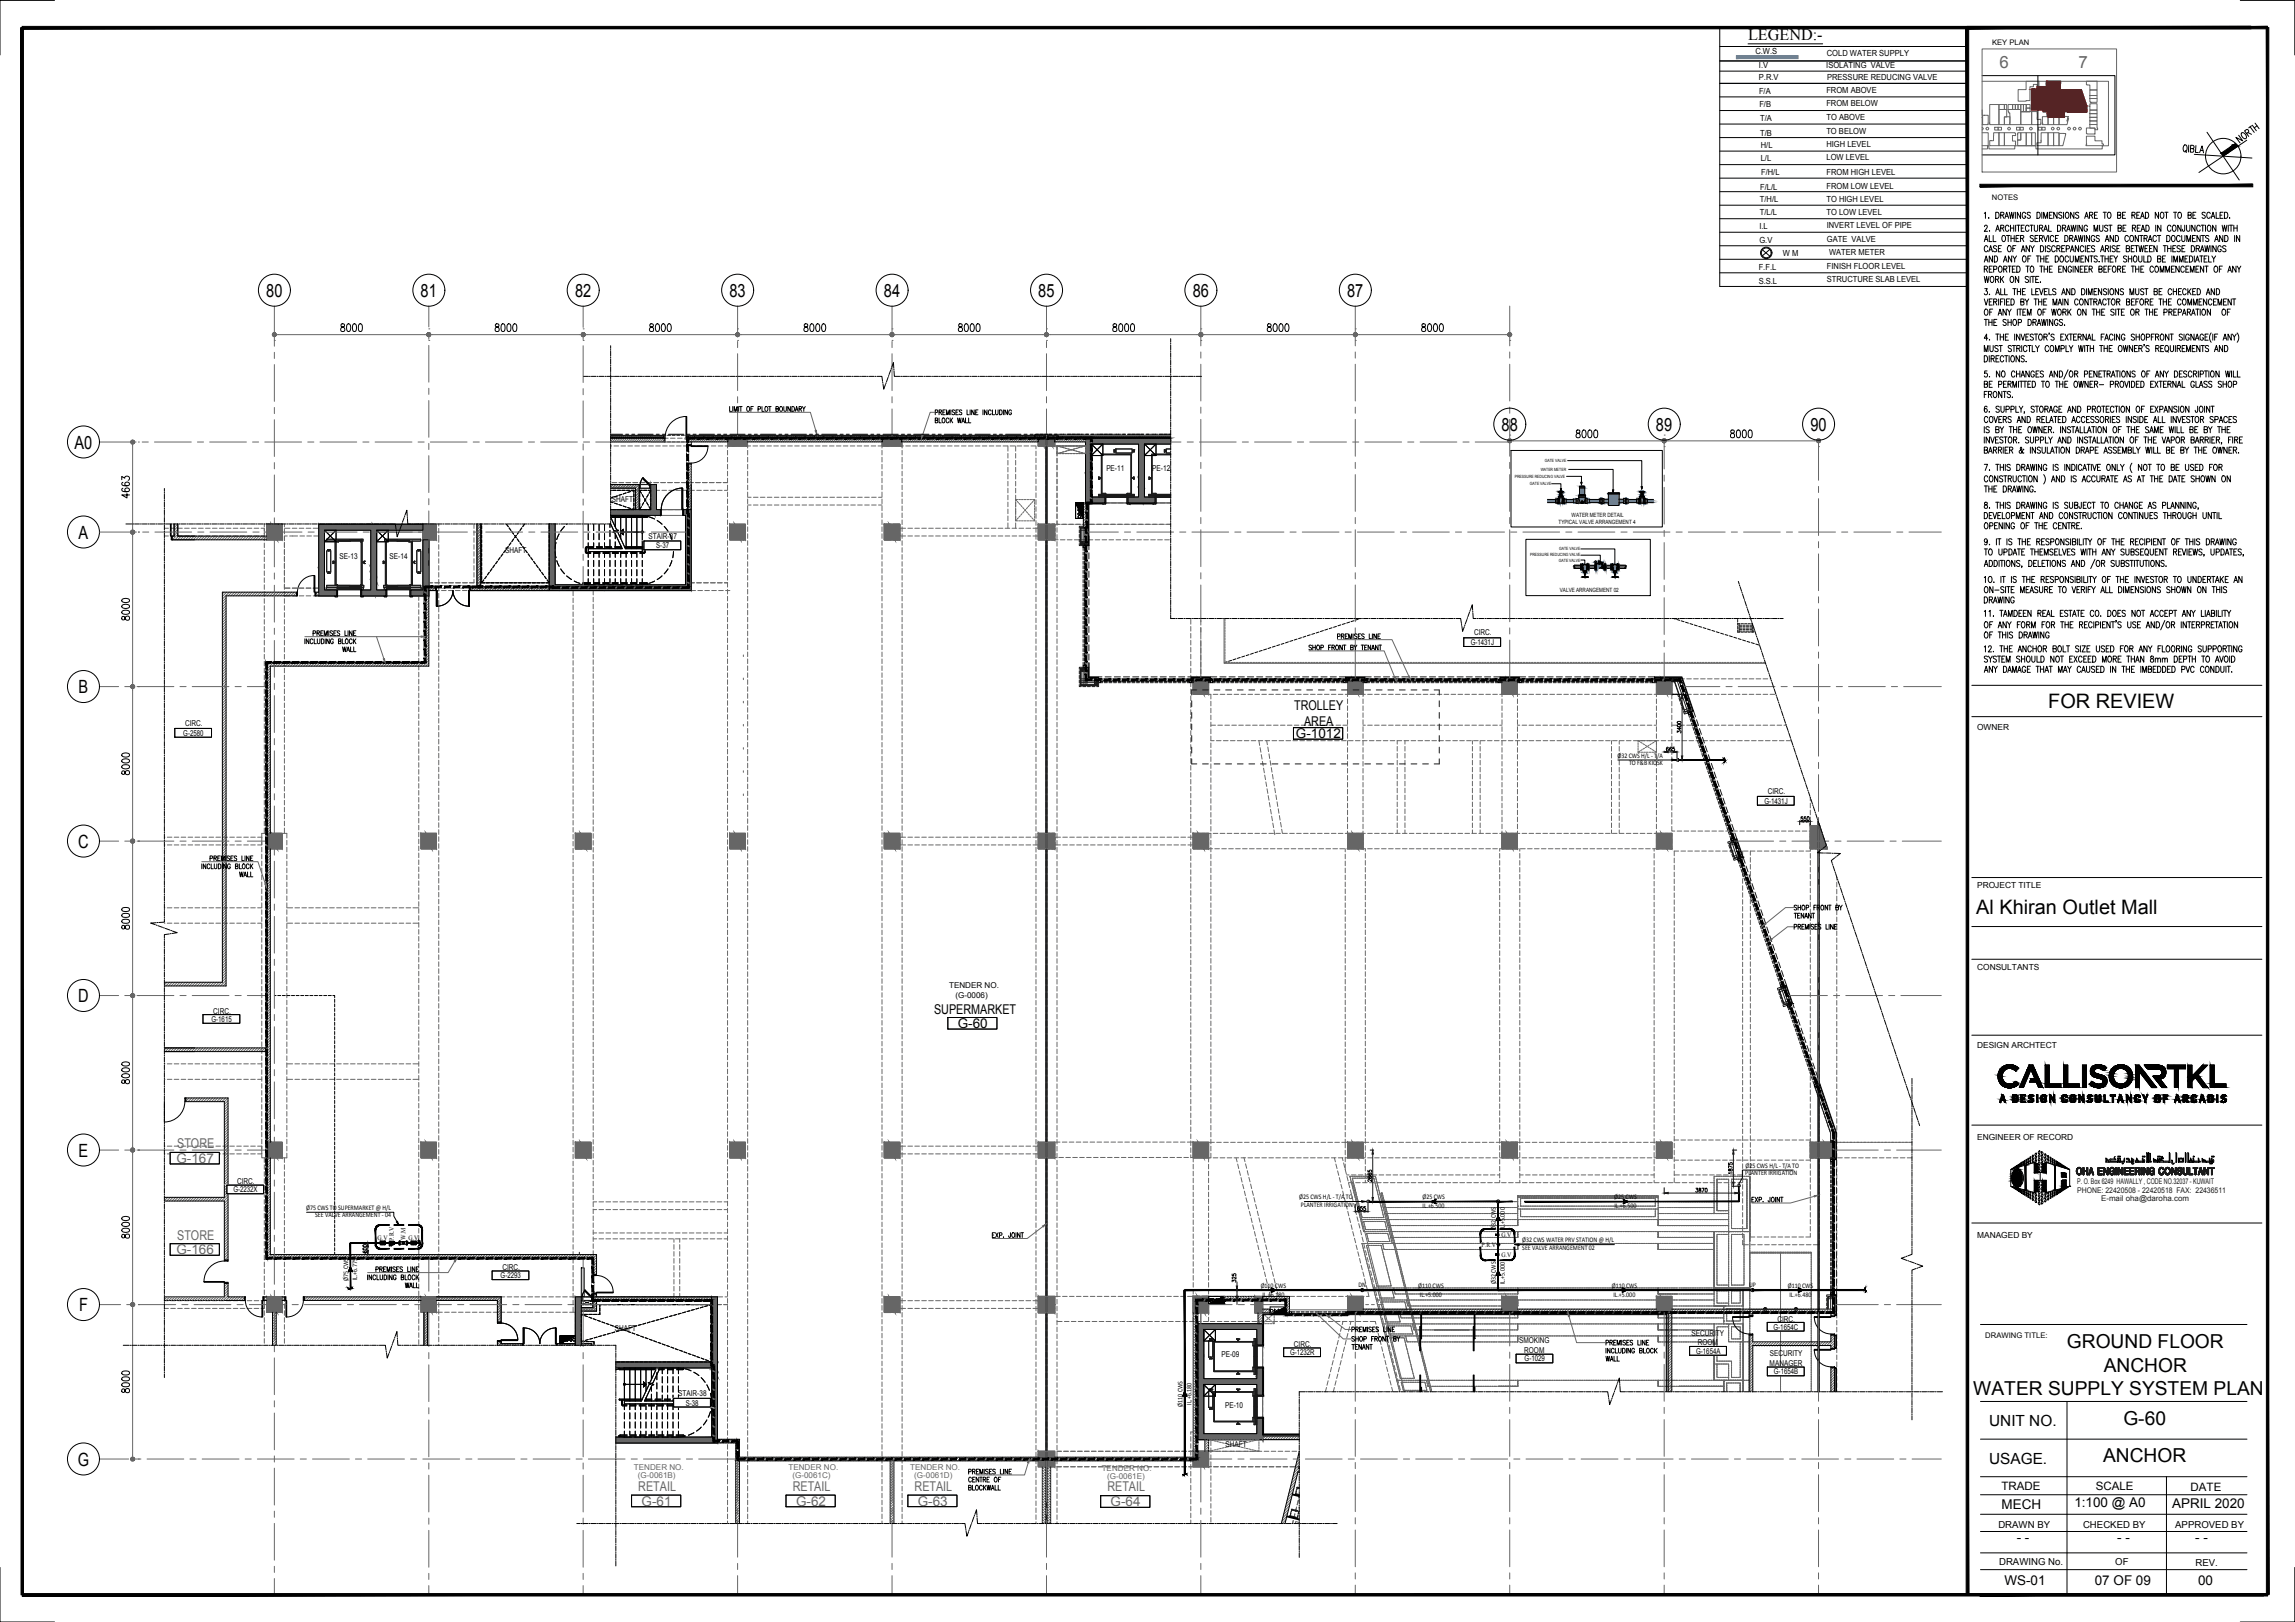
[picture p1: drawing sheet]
<svg xmlns="http://www.w3.org/2000/svg" width="841mm" height="594mm" viewBox="0 0 841 594" stroke-linecap="round" stroke-linejoin="round" font-family="sans-serif">
<defs><g id="words">
<g font-size="7.3">
<text x="750.6" y="259.1">FOR REVIEW</text>
<text x="724.2" y="334.8">Al Khiran Outlet Mall</text>
</g>
<g font-size="7">
<text x="757.4" y="493.8">GROUND FLOOR</text>
<text x="770.9" y="502.4">ANCHOR</text>
<text x="723.1" y="510.8">WATER SUPPLY SYSTEM PLAN</text>
<text x="778.1" y="521.9">G-60</text>
<text x="770.7" y="535.7">ANCHOR</text>
</g>
<g font-size="6.7">
<text x="97.6" y="108.8">80</text>
<text x="154.1" y="108.8">81</text>
<text x="210.7" y="108.8">82</text>
<text x="267.3" y="108.8">83</text>
<text x="323.9" y="108.8">84</text>
<text x="380.5" y="108.8">85</text>
<text x="437.1" y="108.8">86</text>
<text x="493.7" y="108.8">87</text>
<text x="550.3" y="157.9">88</text>
<text x="606.8" y="157.9">89</text>
<text x="663.4" y="157.9">90</text>
<text x="27.3" y="164.4">A0</text>
<text x="28.8" y="197.4">A</text>
<text x="28.8" y="254">B</text>
<text x="28.7" y="310.6">C</text>
<text x="28.7" y="367.2">D</text>
<text x="28.8" y="423.7">E</text>
<text x="29" y="480.3">F</text>
<text x="28.5" y="536.9">G</text>
</g>
<g font-size="6.2" fill="#666">
<text x="732.7" y="25">6</text>
<text x="761.7" y="25">7</text>
<text x="640.6" y="441.7">EXP. JOINT</text>
</g>
<text font-size="5.9" x="640.6" y="14.7">LEGEND:-</text>
<g font-size="5.6">
<text x="728.9" y="522.2">UNIT NO.</text>
<text x="728.9" y="536">USAGE.</text>
</g>
<g font-size="4.9">
<text x="474.3" y="260">TROLLEY</text>
<text x="477.9" y="265.9">AREA</text>
<text x="474.9" y="270.4">G-1012</text>
<text x="342.3" y="371.4">SUPERMARKET</text>
<text x="351" y="376.6">G-60</text>
<text x="760.2" y="551.9">1:100 @ A0</text>
<text x="733.5" y="552.8">MECH</text>
<text x="796" y="552.4">APRIL 2020</text>
<text x="739.1" y="564.9">- -</text>
<text x="775.9" y="564.7">- -</text>
<text x="804.5" y="564.8">- -</text>
<text x="734.5" y="580.7">WS-01</text>
<text x="767.7" y="580.7">07 OF 09</text>
<text x="805.5" y="580.7">00</text>
</g>
<g font-size="4.9" fill="#666">
<text x="64.6" y="426">G-167</text>
<text x="64.9" y="420.5">STORE</text>
<text x="64.9" y="454">STORE</text>
<text x="64.6" y="459.4">G-166</text>
<text x="335.2" y="546">RETAIL</text>
<text x="233.9" y="546">RETAIL</text>
<text x="235.1" y="551.5">G-61</text>
<text x="290.5" y="546">RETAIL</text>
<text x="291.7" y="551.5">G-62</text>
<text x="336.3" y="551.5">G-63</text>
<text x="405.8" y="546.2">RETAIL</text>
<text x="407" y="551.7">G-64</text>
</g>
<g font-size="4.2">
<text x="733.5" y="545.9">TRADE</text>
<text x="768" y="545.9">SCALE</text>
<text x="802.8" y="546">DATE</text>
</g>
<g font-size="3.5">
<text x="732.3" y="559.7">DRAWN BY</text>
<text x="763.4" y="559.7">CHECKED BY</text>
<text x="797.1" y="559.7">APPROVED BY</text>
<text x="732.6" y="573.1">DRAWING No.</text>
<text x="775.2" y="573.1">OF</text>
<text x="804.5" y="573.5">REV.</text>
</g>
<g font-size="3.1">
<text x="643.3" y="19.9">C.W.S</text>
<text x="669.5" y="20.6">COLD WATER SUPPLY</text>
<text x="644.6" y="25">I.V</text>
<text x="644.6" y="29.2">P.R.V</text>
<text x="669.2" y="25">ISOLATING VALVE</text>
<text x="669.5" y="29.1">PRESSURE REDUCING VALVE</text>
<text x="644.6" y="34.4">F/A</text>
<text x="669.3" y="34">FROM ABOVE</text>
<text x="644.7" y="39.2">F/B</text>
<text x="669.3" y="38.9">FROM BELOW</text>
<text x="645" y="44.2">T/A</text>
<text x="669.3" y="44">TO ABOVE</text>
<text x="645" y="49.6">T/B</text>
<text x="669.3" y="49.1">TO BELOW</text>
<text x="669.3" y="53.9">HIGH LEVEL</text>
<text x="645.2" y="58.9">L/L</text>
<text x="645.3" y="54">H/L</text>
<text x="669.3" y="58.7">LOW LEVEL</text>
<text x="645.4" y="64">F/H/L</text>
<text x="669.3" y="63.9">FROM HIGH LEVEL</text>
<text x="645" y="69.5">F/L/L</text>
<text x="669.3" y="69.1">FROM LOW LEVEL</text>
<text x="644.9" y="74">T/H/L</text>
<text x="669.3" y="74">TO HIGH LEVEL</text>
<text x="644.7" y="83.7">I.L</text>
<text x="644.9" y="78.9">T/L/L</text>
<text x="669.3" y="78.9">TO LOW LEVEL</text>
<text x="669.4" y="83.5">INVERT LEVEL OF PIPE</text>
<text x="644.7" y="89.1">G.V</text>
<text x="669.5" y="88.6">GATE VALVE</text>
<text x="653.4" y="93.8">W M</text>
<text x="670.3" y="93.6">WATER METER</text>
<text x="644.5" y="98.9">F.F.L</text>
<text x="669.5" y="98.4">FINISH FLOOR LEVEL</text>
<text x="644.5" y="104.2">S.S.L</text>
<text x="669.5" y="103.4">STRUCTURE SLAB LEVEL</text>
<text x="724.5" y="267.5">OWNER</text>
<text x="724.5" y="325.3">PROJECT TITLE</text>
<text x="724.5" y="355.1">CONSULTANTS</text>
<text x="724.5" y="383.8">DESIGN ARCHTECT</text>
<text x="724.5" y="417.5">ENGINEER OF RECORD</text>
<text x="724.5" y="453.4">MANAGED BY</text>
</g>
<g font-size="3">
<text x="405.4" y="172.4">PE-11</text>
<text x="422.3" y="172.4">PE-12</text>
<text x="224.2" y="183.9">SHAFT</text>
<text x="237.7" y="197.3">STAIR-37</text>
<text x="185.2" y="202.7">SHAFT</text>
<text x="240.5" y="200.8">S-37</text>
<text x="124.5" y="204.9">SE-13</text>
<text x="142.8" y="204.9">SE-14</text>
<text x="540.2" y="232.7">CIRC.</text>
<text x="539" y="236.2">G-1431J</text>
<text x="67.2" y="269.5">G-2580</text>
<text x="67.8" y="266">CIRC.</text>
<text x="647.8" y="290.8">CIRC.</text>
<text x="646.6" y="294.4">G-1431J</text>
<text x="347.8" y="362">TENDER NO.</text>
<text x="350.1" y="365.5">(G-0006)</text>
<text x="78.1" y="371.3">CIRC.</text>
<text x="77.5" y="374.3">G-1615</text>
<text x="85.5" y="436.7">G-2232X</text>
<text x="86.9" y="433.8">CIRC.</text>
<text x="184.1" y="465.2">CIRC.</text>
<text x="183.5" y="468.2">G-2293</text>
<text x="651.4" y="484.1">CIRC.</text>
<text x="225.3" y="487.5">SHAFT</text>
<text x="619.8" y="489.2">SECURITY</text>
<text x="649.9" y="487">G-1654C</text>
<text x="447.6" y="496.9">PE-09</text>
<text x="472.7" y="496.4">G-1232R</text>
<text x="474.2" y="493.4">CIRC.</text>
<text x="556.7" y="492.1">SMOKING</text>
<text x="558.6" y="495.6">ROOM</text>
<text x="621.6" y="495.8">G-1654A</text>
<text x="622.2" y="492.8">ROOM</text>
<text x="648.6" y="496.7">SECURITY</text>
<text x="558.7" y="498.7">G-1029</text>
<text x="648.5" y="500.3">MANAGER</text>
<text x="650.1" y="503.4">G-1654B</text>
<text x="248.5" y="511.3">STAIR-38</text>
<text x="251.3" y="514.8">S-38</text>
<text x="448.9" y="515.7">PE-10</text>
<text x="449.1" y="529.9">SHAFT</text>
</g>
<g font-size="3" fill="#666">
<text x="232.3" y="538.4">TENDER NO.</text>
<text x="288.9" y="538.4">TENDER NO.</text>
<text x="333.6" y="538.4">TENDER NO.</text>
<text x="403.7" y="538.7">TENDER NO.</text>
<text x="233.8" y="541.4">(G-0061B)</text>
<text x="290.4" y="541.4">(G-0061C)</text>
<text x="335" y="541.4">(G-0061D)</text>
<text x="405.7" y="541.6">(G-0061E)</text>
</g>
<g font-size="2.9" fill="#1a1a1a">
<text x="761.2" y="433.7">P. O. Box 6249 HAWALLY , CODE NO.32037 - KUWAIT</text>
<text x="761.2" y="437.1">PHONE: 22420508 - 22420518 FAX: 22436511</text>
<text x="770" y="439.9">E-mail oha@daroha.com</text>
</g>
<g font-size="2.8">
<text x="730" y="16.5">KEY PLAN</text>
<text x="730" y="73.2">NOTES</text>
<text x="727.5" y="490.1">DRAWING TITLE:</text>
</g>
<g font-size="2.6">
<text x="592.7" y="277.6">Ø32 CWS H/L - T/A</text>
<text x="597" y="280.3">TO F&amp;B KIOSK</text>
<text x="639.6" y="430.5">PLANTER IRRIGATION</text>
<text x="639.7" y="427.8">Ø25 CWS H/L - T/A TO</text>
<text x="112.2" y="443.2">Ø75 CWS TO SUPERMARKET @ H/L</text>
<text x="476.1" y="439.3">Ø25 CWS H/L - T/A TO</text>
<text x="476.8" y="442">PLANTER IRRIGATION</text>
<text x="521.3" y="439.2">Ø25 CWS</text>
<text x="521.3" y="442.6">IL.+6.500</text>
<text x="591.6" y="439.2">Ø25 CWS</text>
<text x="591.6" y="442.6">IL.+6.500</text>
<text x="115.5" y="445.9">SEE VALVE ARRANGEMENT - 04</text>
<text x="548.1" y="450.4" transform="rotate(-90 548.1 450.4)">Ø32 CWS</text>
<text x="551.5" y="450.3" transform="rotate(-90 551.5 450.3)">IL.+5.000</text>
<text x="557.8" y="455.1">Ø32 CWS WATER PRV STATION @ H/L</text>
<text x="557.9" y="457.8">SEE VALVE ARRANGEMENT 02</text>
<text x="127.6" y="469.1" transform="rotate(-90 127.6 469.1)">Ø75 CWS</text>
<text x="130.9" y="469" transform="rotate(-90 130.9 469)">IL.+6.775</text>
<text x="462" y="471.6">Ø110 CWS</text>
<text x="497.8" y="471.4">DN</text>
<text x="519.7" y="471.6">Ø110 CWS</text>
<text x="548.1" y="470.4" transform="rotate(-90 548.1 470.4)">Ø32 CWS</text>
<text x="551.5" y="470.3" transform="rotate(-90 551.5 470.3)">IL.+5.000</text>
<text x="590.6" y="471.6">Ø110 CWS</text>
<text x="641" y="471.4">UP</text>
<text x="655.2" y="471.6">Ø110 CWS</text>
<text x="462.6" y="475">IL.+6.180</text>
<text x="520.3" y="475">IL.+5.000</text>
<text x="591.2" y="475">IL.+5.000</text>
<text x="655.7" y="475">IL.+6.480</text>
<text x="433.3" y="515.2" transform="rotate(-90 433.3 515.2)">Ø110 CWS</text>
<text x="436.7" y="514.6" transform="rotate(-90 436.7 514.6)">IL.+6.180</text>
</g>
<g font-size="2.4">
<text x="138.4" y="454.1">G.V</text>
<text x="144.4" y="454.5" transform="rotate(-90 144.4 454.5)">P.R.V</text>
<text x="148.5" y="454.1" transform="rotate(-90 148.5 454.1)">W.M</text>
<text x="149.7" y="454.1">G.V</text>
<text x="550.2" y="453">G.V</text>
<text x="543" y="456.7">P.R.V</text>
<text x="550.2" y="460.3">G.V</text>
</g>
<g font-size="2.1">
<text x="571.2" y="192">TYPICAL VALVE ARRANGEMENT 4</text>
<text x="575.9" y="189.5">WATER METER DETAIL</text>
<text x="571.6" y="216.7">VALVE ARRANGEMENT 02</text>
</g>
<g font-size="1.6">
<text x="564.6" y="172.5">WATER METER</text>
<text x="566.1" y="169.3">GATE VALVE</text>
<text x="555.1" y="175.1">PRESSURE REDUCING VALVE</text>
<text x="560.7" y="177.7">GATE VALVE</text>
<text x="560.7" y="203.8">PRESSURE REDUCING VALVE</text>
<text x="571.3" y="201.5">GATE VALVE</text>
<text x="571.3" y="205.8">GATE VALVE</text>
</g>
</g></defs>
<!-- layer: P-PIPE -->
<g fill="#0080ff" stroke="#0080ff" stroke-width=".37">
<path d="M571.5 180.2h1.1z"/>
<path d="M601.2 180.2h1.1z"/>
<path d="M579 178.1h1.5z"/>
<path d="M579.4 184.2h.7z"/>
<path d="M580.2 184.2h.7z"/>
<path d="M580.1 184.2h.8z"/>
<path d="M580.9 182.8v.1z"/>
<path d="M593.3 184.1h.5z"/>
<path d="M603.8 182.9l2.1 .5v-.5zM603.8 182.9l2.1 .5h-2.1z"/>
<path d="M603.8 183.4l2.1 .1zM603.8 183.4l2.1 .1z"/>
<path d="M603.8 183.5l2.1 .5v-.5zM603.8 183.5l2.1 .5h-2.1z"/>
<path d="M603.8 184l2.1 .1zM603.8 184l2.1 .1z"/>
<path d="M567.1 182.9l2.9 .6v-.6zM567.1 182.9l2.9 .6h-2.9z"/>
<path d="M567.1 183.5l2.9 .6v-.6zM567.1 183.5l2.9 .6h-2.9z"/>
<path d="M596.7 182.9l3 .5v-.5zM596.7 182.9l3 .5h-3z"/>
<path d="M596.7 183.4l3 .1zM596.7 183.4l3 .1z"/>
<path d="M596.7 183.5l3 .6v-.6zM596.7 183.5l3 .6h-3z"/>
<path d="M574 182.9l2.7 .6v-.6zM574 182.9l2.7 .6h-2.7z"/>
<path d="M574 183.5l2.7 .6v-.6zM574 183.5l2.7 .6h-2.7z"/>
<path d="M582.5 182.9l3.6 .5v-.5zM582.5 182.9l3.6 .5h-3.6z"/>
<path d="M582.5 183.4l3.6 .1zM582.5 183.4l3.6 .1z"/>
<path d="M582.5 183.5l3.6 .5v-.5zM582.5 183.5l3.6 .5h-3.6z"/>
<path d="M582.5 184l3.6 .1zM582.5 184l3.6 .1z"/>
<path d="M570 182.8l.6 1.4v-1.4zM570 182.8l.6 1.4h-.6z"/>
<path d="M570 184.2h.6zM570 184.2h.6z"/>
<path d="M570.6 182.6l.4 .4v-.4zM570.6 182.6l.4 .4h-.4zM570.6 183l.4 1v-1zM570.6 183l.4 1h-.4zM570.6 184l.4 .5v-.5zM570.6 184l.4 .5h-.4z"/>
<path d="M573.4 182.8l.6 1.4v-1.4zM573.4 182.8l.6 1.4h-.6z"/>
<path d="M573 182.6l.4 .4v-.4zM573 182.6l.4 .4h-.4zM573 183l.4 1v-1zM573 183l.4 1h-.4zM573 184l.4 .5v-.5zM573 184l.4 .5h-.4z"/>
<path d="M571 180l.2 .1zM571 180l.2 .1z"/>
<path d="M571 180.1l.2 .1zM571 180.1l.2 .1z"/>
<path d="M571.2 180l.1 .2zM571.2 180l.1 .2z"/>
<path d="M572.7 180l.2 .2zM572.7 180l.2 .2z"/>
<path d="M571.8 180l.3 .2zM571.8 180l.3 .2z"/>
<path d="M571.5 180.2h1.1zM571.5 180.2l1 .1z"/>
<path d="M571.5 180.3h.5zM571.5 180.3h1z"/>
<path d="M571.5 180.3l.5 .2v-.2zM571.5 180.3l.5 .2z"/>
<path d="M571.8 180.5h.4zM571.8 180.5h.4z"/>
<path d="M571.8 180.5h.4zM571.8 180.5h.4z"/>
<path d="M572 180.5h.2zM572 180.5h.2z"/>
<path d="M572 180.3h.4zM572 180.3l.3 .1z"/>
<path d="M572 180.4l.2 .1zM572 180.4l.2 .1z"/>
<path d="M572.4 180.3l-.1 .1zM572.2 180.4l.2-.1z"/>
<path d="M571.8 180.5l.4 .1zM571.8 180.5l.4 .1z"/>
<path d="M571.3 180h1.4zM571.3 180h1.4zM571.3 180h1.4zM571.3 180h1.4zM571.3 180h1.4z"/>
<path d="M571.3 180h1.4zM571.3 180h1.4z"/>
<path d="M571.3 180l.5 .1zM571.3 180l.5 .1z"/>
<path d="M572.1 180l.6 .2zM572.1 180l.6 .2z"/>
<path d="M571.3 180.1l.5 .1zM571.3 180.1l.5 .1z"/>
<path d="M571.3 180.2h1.4zM571.3 180.2h1.4zM571.3 180.2h1.4zM571.3 180.2h1.4z"/>
<path d="M571.3 180.2h1.4zM571.3 180.2h1.3z"/>
<path d="M571.3 180.2h.9zM571.3 180.2h1.3z"/>
<path d="M571.9 180.6l.2 .1zM571.9 180.6l.2 .1z"/>
<path d="M571.8 180.7l.4 .4v-.4zM571.8 180.7l.4 .4h-.4z"/>
<path d="M572.2 180.7l.2 .4zM572.2 180.7l.2 .4z"/>
<path d="M571.6 180.7l.2 .1zM571.6 180.7l.2 .1z"/>
<path d="M571.6 180.8l.2 .3zM571.6 180.8l.2 .3z"/>
<path d="M571.7 181.4l.6 .4v-.4zM571.7 181.4l.6 .4h-.6z"/>
<path d="M572.3 181.4l.3 .4v-.4zM572.3 181.4l.3 .4h-.3z"/>
<path d="M571.4 181.4l.3 .4v-.4zM571.4 181.4l.3 .4h-.3z"/>
<path d="M571.7 181.1l.6 .2zM571.7 181.1l.6 .2z"/>
<path d="M571.7 181.3l.7 .1zM571.7 181.3l.7 .1zM571.6 181.4h.8zM571.6 181.4h.8z"/>
<path d="M571.6 181.4h.9zM571.5 181.4h1z"/>
<path d="M572 181.9l.9 .4v-.4zM572 181.9l.9 .4h-.9z"/>
<path d="M571.2 181.9l.8 .4v-.4zM571.2 181.9l.8 .4h-.8z"/>
<path d="M572 181.8l.8 .1zM572 181.8l.8 .1z"/>
<path d="M571.2 181.8l.8 .1zM571.2 181.8l.8 .1z"/>
<path d="M572.6 182.6l.4 .4v-.4zM572.6 182.6l.4 .4h-.4zM572.6 183l.4 1v-1zM572.6 183l.4 1h-.4zM572.6 184l.4 .5v-.5zM572.6 184l.4 .5h-.4z"/>
<path d="M571 184l.4 .5v-.5zM571 184l.4 .5h-.4z"/>
<path d="M571 183l.4 1v-1zM571 183l.4 1h-.4z"/>
<path d="M571 184h.4zM571 184h.4z"/>
<path d="M571 182.6l.4 .4v-.4zM571 182.6l.4 .4h-.4z"/>
<path d="M571.8 182.3l.5 1.2v-1.2zM571.8 182.3l.5 1.2h-.5z"/>
<path d="M571.8 183.5l.5 .8v-.8zM571.8 183.5l.5 .8h-.5z"/>
<path d="M571.6 183.5l.2 .7zM571.6 183.5l.2 .7z"/>
<path d="M571.5 182.3l.3 .7v-.7zM571.5 182.3l.3 .7h-.3z"/>
<path d="M571.5 183l.3 .1zM571.5 183l.3 .1z"/>
<path d="M571.5 183.1l.3 .3v-.3zM571.5 183.1l.3 .3z"/>
<path d="M571.6 183.4l.2 .1zM571.6 183.4l.2 .1z"/>
<path d="M572.3 183.5l.1 .7zM572.3 183.5l.1 .7z"/>
<path d="M572.3 182.3l.2 .7v-.7zM572.3 182.3l.2 .7h-.2z"/>
<path d="M572.3 183h.2zM572.3 183l.2 .1z"/>
<path d="M572.3 183.1l.2 .1zM572.3 183.1l.2 .1z"/>
<path d="M572.3 183.2l.1 .2zM572.3 183.2l.1 .2z"/>
<path d="M571.4 182.8l.1 .2zM571.4 182.8l.1 .2z"/>
<path d="M572.5 182.8l.1 .2zM572.5 182.8l.1 .2z"/>
<path d="M571.4 183.1l.1 .1zM571.4 183.1l.1 .1z"/>
<path d="M572.5 183.1l.1 .3zM572.5 183.1l.1 .3z"/>
<path d="M571.4 183.2l.2 .2zM571.4 183.2l.2 .2z"/>
<path d="M572.4 183.4l.2 .1zM572.4 183.4l.2 .1z"/>
<path d="M571.4 183.4l.2 .1zM571.4 183.4l.2 .1z"/>
<path d="M572.4 183.5l.2 .7v-.7zM572.4 183.5l.2 .7h-.2z"/>
<path d="M571.4 183.5l.2 .7v-.7zM571.4 183.5l.2 .7h-.2z"/>
<path d="M599.7 182.8l.6 1.4v-1.4zM599.7 182.8l.6 1.4h-.6z"/>
<path d="M600.3 182.6l.4 .4v-.4zM600.3 182.6l.4 .4h-.4zM600.3 183l.4 1v-1zM600.3 183l.4 1h-.4zM600.3 184l.4 .5v-.5zM600.3 184l.4 .5h-.4z"/>
<path d="M603.2 182.8l.6 1.4v-1.4zM603.2 182.8l.6 1.4h-.6z"/>
<path d="M602.7 182.6l.5 .4v-.4zM602.7 182.6l.5 .4h-.5zM602.7 183l.5 1v-1zM602.7 183l.5 1h-.5zM602.7 184l.5 .5v-.5zM602.7 184l.5 .5h-.5z"/>
<path d="M600.9 180l.1 .2zM600.9 180l.1 .2z"/>
<path d="M602.4 180l.2 .2zM602.4 180l.2 .2z"/>
<path d="M602.6 180l.1 .1zM602.6 180l.1 .1z"/>
<path d="M602.6 180.1l.1 .1zM602.6 180.1l.1 .1z"/>
<path d="M601.6 180l.3 .2zM601.6 180l.3 .2z"/>
<path d="M601.2 180.2h1.1zM601.2 180.2l1 .1z"/>
<path d="M601.2 180.3h.5zM601.2 180.3h1z"/>
<path d="M601.2 180.3l.5 .2v-.2zM601.2 180.3l.5 .2z"/>
<path d="M601.5 180.5h.4zM601.5 180.5h.4z"/>
<path d="M601.6 180.5h.3zM601.6 180.5h.3z"/>
<path d="M601.7 180.5h.2zM601.7 180.5h.2z"/>
<path d="M601.7 180.5h.2zM601.7 180.5h.2z"/>
<path d="M601.7 180.3h.5zM601.7 180.3l.4 .1z"/>
<path d="M601.7 180.4l.2 .1zM601.7 180.4l.2 .1z"/>
<path d="M602.2 180.3l-.2 .1zM601.9 180.4l.3-.1z"/>
<path d="M601.6 180.5h.3zM601.6 180.5h.3z"/>
<path d="M601.6 180.5l.3 .1zM601.6 180.5l.3 .1z"/>
<path d="M601.1 180h1.3zM601 180h1.4z"/>
<path d="M601.1 180h1.3zM601 180h1.4zM601 180h1.4z"/>
<path d="M601 180h1.4zM601 180h1.4z"/>
<path d="M601 180l.6 .1zM601 180l.6 .1z"/>
<path d="M601.9 180l.5 .2zM601.9 180l.5 .2z"/>
<path d="M601 180.1l.6 .1zM601 180.1l.6 .1z"/>
<path d="M601 180.2h1.4zM601 180.2h1.4zM601 180.2h1.4zM601 180.2h1.4z"/>
<path d="M601 180.2h1.4zM601 180.2h1.4z"/>
<path d="M601.1 180.2h.8zM601.1 180.2h1.3z"/>
<path d="M601.6 180.6l.3 .1zM601.6 180.6l.3 .1z"/>
<path d="M601.5 180.7l.4 .4v-.4zM601.5 180.7l.4 .4h-.4z"/>
<path d="M601.9 180.7l.2 .4v-.4zM601.9 180.7l.2 .4h-.2z"/>
<path d="M601.3 180.7l.2 .1zM601.3 180.7l.2 .1z"/>
<path d="M601.3 180.8l.2 .3zM601.3 180.8l.2 .3z"/>
<path d="M601.4 181.4l.6 .4v-.4zM601.4 181.4l.6 .4h-.6z"/>
<path d="M602 181.4l.4 .4v-.4zM602 181.4l.4 .4h-.4z"/>
<path d="M601.1 181.4l.3 .4v-.4zM601.1 181.4l.3 .4h-.3z"/>
<path d="M601.4 181.1l.7 .2zM601.4 181.1l.7 .2z"/>
<path d="M601.4 181.3l.7 .1zM601.4 181.3l.7 .1z"/>
<path d="M601.3 181.4h.8zM601.3 181.4h.8z"/>
<path d="M601.3 181.4h.9zM601.3 181.4h.9z"/>
<path d="M601.7 181.9l.9 .4v-.4zM601.7 181.9l.9 .4h-.9z"/>
<path d="M600.9 181.9l.8 .4v-.4zM600.9 181.9l.8 .4h-.8z"/>
<path d="M601.7 181.8l.8 .1zM601.7 181.8l.8 .1z"/>
<path d="M600.9 181.8l.8 .1zM600.9 181.8l.8 .1z"/>
<path d="M602.4 182.6l.3 .4v-.4zM602.4 182.6l.3 .4h-.3zM602.4 183l.3 1v-1zM602.4 183l.3 1h-.3zM602.4 184l.3 .5v-.5zM602.4 184l.3 .5h-.3z"/>
<path d="M600.7 182.6l.4 .4v-.4zM600.7 182.6l.4 .4h-.4zM600.7 183l.4 1v-1zM600.7 183l.4 1h-.4zM600.7 184l.4 .5v-.5zM600.7 184l.4 .5h-.4z"/>
<path d="M601.5 182.3l.5 1.2v-1.2zM601.5 182.3l.5 1.2h-.5z"/>
<path d="M601.5 183.5l.5 .7v-.7zM601.5 183.5l.5 .7h-.5z"/>
<path d="M601.5 184.2l.5 .1zM601.5 184.2l.5 .1z"/>
<path d="M601.3 183.5l.2 .7zM601.3 183.5l.2 .7z"/>
<path d="M601.3 182.3l.2 .7v-.7zM601.3 182.3l.2 .7h-.2z"/>
<path d="M601.3 183l.2 .1zM601.3 183l.2 .1z"/>
<path d="M601.3 183.1l.2 .3zM601.3 183.1l.2 .3z"/>
<path d="M602 183.5l.1 .7zM602 183.5l.1 .7z"/>
<path d="M602 182.3l.2 .7v-.7zM602 182.3l.2 .7h-.2z"/>
<path d="M602 183l.2 .1zM602 183l.2 .1z"/>
<path d="M602 183.1h.2zM602 183.1l.2 .1z"/>
<path d="M602 183.2h.2zM602 183.2h.2z"/>
<path d="M602 183.2l.1 .2zM602 183.2l.1 .2z"/>
<path d="M602 183.4l.1 .1zM602 183.4l.1 .1z"/>
<path d="M602.2 182.8l.2 .2zM602.2 182.8l.2 .2z"/>
<path d="M601.1 182.8l.2 .2zM601.1 182.8l.2 .2z"/>
<path d="M602.2 183.1l.2 .3zM602.2 183.1l.2 .3h-.3z"/>
<path d="M601.1 183.2l.2 .2zM601.1 183.2l.2 .2z"/>
<path d="M602.1 183.4l.3 .1zM602.1 183.4l.3 .1z"/>
<path d="M601.1 183.4l.2 .1zM601.1 183.4l.2 .1z"/>
<path d="M602.1 183.5l.3 .7v-.7zM602.1 183.5l.3 .7h-.3z"/>
<path d="M602.1 184.2h.3zM602.1 184.2h.3z"/>
<path d="M601.1 183.5l.2 .7v-.7zM601.1 183.5l.2 .7h-.2z"/>
<path d="M576.7 182.8l.9 .7v-.7zM576.7 182.8l.9 .7h-.9zM576.7 183.5l.9 .7v-.7zM576.7 183.5l.9 .7h-.9z"/>
<path d="M577.6 182.6l.7 .9v-.9zM577.6 182.6l.7 .9h-.7z"/>
<path d="M577.6 183.5l.7 .9v-.9zM577.6 183.5l.7 .9h-.7z"/>
<path d="M581.6 182.8l.9 .7v-.7zM581.6 182.8l.9 .7h-.9zM581.6 183.5l.9 .7v-.7zM581.6 183.5l.9 .7h-.9z"/>
<path d="M580.9 182.6l.7 .9v-.9zM580.9 182.6l.7 .9h-.7z"/>
<path d="M580.9 183.5l.7 .9v-.9zM580.9 183.5l.7 .9h-.7z"/>
<path d="M578.7 181.1l.6 .4v-.4zM578.7 181.1l.6 .4h-.6z"/>
<path d="M579.3 181.1l.9 .4v-.4zM579.3 181.1l.9 .4h-.9z"/>
<path d="M580.2 181.1l.7 .4v-.4zM580.2 181.1l.7 .4h-.7z"/>
<path d="M578.5 181.5l2.5 .2zM578.5 181.5l2.5 .2z"/>
<path d="M578.8 178.1l1.9 .6v-.6zM578.8 178.1l1.9 .6h-1.9z"/>
<path d="M578.8 178.7l1.9 2.4v-2.4zM578.8 178.7l1.9 2.4h-1.9z"/>
<path d="M578.6 182.3l2.4 .3v-.3zM578.6 182.3l2.4 .3h-2.4z"/>
<path d="M578.6 182.6l2.3 .1zM578.6 182.6l2.3 .1z"/>
<path d="M578.6 182.7l2.3 .1zM578.6 182.7l2.3 .1z"/>
<path d="M578.6 182.8l2.3 .1zM578.6 182.8l2.3 .1z"/>
<path d="M578.7 182.9h2.2zM578.7 182.9h2.2z"/>
<path d="M578.7 182.9l2.2 .1zM578.7 182.9l2.2 .1z"/>
<path d="M578.7 183h2.2zM578.7 183h2.1z"/>
<path d="M578.7 183l2.1 .1zM578.7 183l2.1 .1z"/>
<path d="M578.7 183.1h2.1zM578.7 183.1l2.1 .1z"/>
<path d="M578.8 183.2h2zM578.8 183.2l1.9 .2z"/>
<path d="M578.9 183.4h1.8zM578.9 183.4h1.8z"/>
<path d="M578.9 183.4h1.8zM578.9 183.4l1.8 .1z"/>
<path d="M578.9 183.5h.9zM578.9 183.5h.9z"/>
<path d="M578.9 183.5h.8zM578.9 183.5h.9z"/>
<path d="M579.8 183.5h.9zM579.8 183.5h.9z"/>
<path d="M578.9 183.5h.8zM578.9 183.5h.7z"/>
<path d="M579.9 183.5h.8zM579.9 183.5h.8z"/>
<path d="M578.9 183.5h.7zM578.9 183.5l.6 .1z"/>
<path d="M580 183.5l.7 .1zM580 183.5l.7 .1z"/>
<path d="M580.1 183.6l.6 .1zM580.1 183.6l.6 .1z"/>
<path d="M578.9 183.6l.6 .1zM578.9 183.6l.6 .1z"/>
<path d="M578.9 183.7h.6zM578.9 183.7h.6z"/>
<path d="M580.1 183.7h.6zM580.1 183.7h.5z"/>
<path d="M580.1 183.7h.5zM580.1 183.7l.5 .1z"/>
<path d="M578.9 183.7l.6 .1zM578.9 183.7l.6 .1z"/>
<path d="M580.1 183.8h.5zM580.1 183.8h.5z"/>
<path d="M579 183.8h.5zM579 183.8h.5z"/>
<path d="M579 183.8l.5 .1zM579 183.8l.5 .1z"/>
<path d="M579 183.9l.5 .1zM579 183.9l.5 .1z"/>
<path d="M580.1 183.8h.5zM580.1 183.8l.5 .2zM580.1 184h.5zM580.1 184h.5z"/>
<path d="M579 184h.5zM579 184h.5z"/>
<path d="M579 184h.5zM579 184h.5z"/>
<path d="M580.1 184h.5zM580.1 184h.4z"/>
<path d="M580.1 184h.4zM580.1 184l.4 .1z"/>
<path d="M579 184l.5 .1zM579 184l.5 .1z"/>
<path d="M579.1 184.1h.5zM579.1 184.1h.5z"/>
<path d="M580 184.1h.5zM580 184.1h.4z"/>
<path d="M580 184.1l.4 .1zM579.9 184.2h.5z"/>
<path d="M579.1 184.1l.6 .1zM579.1 184.1l.6 .1z"/>
<path d="M579.9 184.2h.5zM579.8 184.2h.6zM579.8 184.2h.6zM579.8 184.2h.6z"/>
<path d="M579.2 184.2h.6zM579.2 184.2h.6z"/>
<path d="M579.8 184.2h.6zM579.8 184.2h.6z"/>
<path d="M579.2 184.2h.6zM579.2 184.2h.6z"/>
<path d="M579.2 184.2h1.2zM579.2 184.2h1.1z"/>
<path d="M579.2 184.2h1.1zM579.2 184.2h1zM579.4 184.2h.8zM579.4 184.2h.8z"/>
<path d="M579.4 184.2h.8zM579.4 184.2h.7z"/>
<path d="M578.3 183.5l.6 .2zM578.3 183.5l.6 .2z"/>
<path d="M580.7 183.5l.2 .2zM580.7 183.5l.2 .2h-.3z"/>
<path d="M580.6 183.7l.3 .1zM580.6 183.7l.3 .1z"/>
<path d="M578.3 183.7l.7 .1zM578.3 183.7l.7 .1z"/>
<path d="M578.3 183.8l.7 .2zM578.3 183.8l.7 .2z"/>
<path d="M580.6 183.8l.3 .2zM580.6 183.8l.3 .2z"/>
<path d="M580.6 184l.3 .1zM580.6 184l.3 .1z"/>
<path d="M578.3 184l.8 .1zM578.3 184l.8 .1z"/>
<path d="M578.3 184.1l.9 .1zM578.3 184.1l.9 .1z"/>
<path d="M580.5 184.1l.4 .1zM580.5 184.1l.4 .1z"/>
<path d="M578.3 184.2h.9zM578.3 184.2h.9z"/>
<path d="M580.4 184.2h.5zM580.3 184.2h.6z"/>
<path d="M578.3 184.2h1zM578.3 184.2h1z"/>
<path d="M580.3 184.2h.6zM580.2 184.2h.7zM580.1 184.2h.8z"/>
<path d="M578.3 184.2h1.2zM578.3 184.2h1.2z"/>
<path d="M578.3 184.2h.9zM578.3 184.2h1.2z"/>
<path d="M578.3 182.7l.4 .2zM578.3 182.7l.4 .2h-.4z"/>
<path d="M578.3 182.9l.4 .1zM578.3 182.9l.4 .1z"/>
<path d="M580.8 183.1l.1 .1zM580.8 183.1l.1 .1z"/>
<path d="M578.3 183l.5 .2zM578.3 183l.5 .2h-.5z"/>
<path d="M578.3 183.2l.5 .1zM578.3 183.2l.5 .1z"/>
<path d="M580.8 183.2l.1 .2zM580.8 183.2l.1 .2z"/>
<path d="M580.7 183.4l.2 .1zM580.7 183.4l.2 .1z"/>
<path d="M578.3 183.3l.6 .2zM578.3 183.3l.6 .2z"/>
<path d="M579.7 183.5h.3zM579.6 183.5h.4z"/>
<path d="M579.6 183.5l.4 .1zM579.5 183.6h.5zM579.5 183.6h.5zM579.5 183.6h.5z"/>
<path d="M579.5 183.6l.6 .1zM579.5 183.6l.6 .1z"/>
<path d="M579.5 183.7h.6zM579.5 183.7h.6zM579.5 183.7h.6zM579.5 183.7h.6z"/>
<path d="M579.5 183.7l.6 .1zM579.5 183.7l.6 .1z"/>
<path d="M579.5 183.8l.6 .1zM579.5 183.8l.6 .1z"/>
<path d="M579.5 183.9l.6 .1zM579.5 183.9l.6 .1z"/>
<path d="M579.5 184h.6zM579.5 184h.6z"/>
<path d="M579.5 184h.6zM579.5 184l.5 .1z"/>
<path d="M579.5 184.1h.5zM579.5 184.1h.5z"/>
<path d="M579.6 184.1h.4zM579.6 184.1l.3 .1z"/>
<path d="M578.5 181.7l2.5 .6v-.6zM578.5 181.7l2.5 .6h-2.5z"/>
<path d="M586.6 184l.5 .4v-.4zM586.6 184l.5 .4h-.5z"/>
<path d="M586.6 184.4l.5 .1zM586.6 184.4l.5 .1z"/>
<path d="M586.6 183l.5 .5v-.5zM586.6 183l.5 .5h-.5z"/>
<path d="M586.6 183.5l.5 .5v-.5zM586.6 183.5l.5 .5h-.5z"/>
<path d="M586.6 182.5l.5 .5v-.5zM586.6 182.5l.5 .5h-.5z"/>
<path d="M587.1 183.5l.7 .7v-.7zM587.1 183.5l.7 .7h-.7z"/>
<path d="M587.1 184.2l.7 .2v-.2zM587.1 184.2l.7 .2h-.7z"/>
<path d="M587.1 182.6l.7 .9v-.9zM587.1 182.6l.7 .9h-.7z"/>
<path d="M586.1 182.8l.5 .7v-.7zM586.1 182.8l.5 .7h-.5zM586.1 183.5l.5 .7v-.7zM586.1 183.5l.5 .7h-.5z"/>
<path d="M595.6 184l.5 .5v-.5zM595.6 184l.5 .5h-.5z"/>
<path d="M595.6 183l.5 .5v-.5zM595.6 183l.5 .5h-.5z"/>
<path d="M595.6 183.5l.5 .5v-.5zM595.6 183.5l.5 .5h-.5z"/>
<path d="M595.6 182.5l.5 .5v-.5zM595.6 182.5l.5 .5h-.5z"/>
<path d="M595 183.5l.6 .7v-.7zM595 183.5l.6 .7h-.6z"/>
<path d="M595 184.2l.6 .2v-.2zM595 184.2l.6 .2h-.6z"/>
<path d="M595 182.6l.6 .9v-.9zM595 182.6l.6 .9h-.6z"/>
<path d="M596.1 183.5l.6 .7v-.7zM596.1 183.5l.6 .7h-.6z"/>
<path d="M596.1 184.2h.6zM596.1 184.2h.6z"/>
<path d="M596.1 182.8l.6 .5v-.5zM596.1 182.8l.6 .5h-.6z"/>
<path d="M596.1 183.3l.6 .2zM596.1 183.3l.6 .2z"/>
<path d="M589.4 180.5l3.9 .2v-.2zM589.4 180.5l3.9 .2h-3.9z"/>
<path d="M589.2 180.7l4.3 .2v-.2zM589.2 180.7l4.3 .2h-4.3z"/>
<path d="M593.3 182.9h1.7zM593.3 182.9h1.7zM593.3 182.9h1.7z"/>
<path d="M593.3 182.9l1.7 .1zM593.3 182.9l1.7 .1z"/>
<path d="M593.3 183l1.7 .1zM593.3 183l1.7 .1z"/>
<path d="M593.3 183.1l1.7 .1zM593.3 183.1l1.7 .1z"/>
<path d="M593.3 183.2l1.7 .2zM593.3 183.2l1.7 .2z"/>
<path d="M593.3 183.4l1.7 .1zM593.3 183.4l1.7 .1z"/>
<path d="M593.3 183.5l1.7 .2zM593.3 183.5l1.7 .2z"/>
<path d="M593.3 183.7l1.7 .1zM593.3 183.7l1.7 .1z"/>
<path d="M593.3 183.8l1.7 .2zM593.3 183.8l1.7 .2z"/>
<path d="M593.3 184h1.7zM593.3 184h1.7z"/>
<path d="M593.3 184l1.7 .1zM593.3 184l1.7 .1zM593.3 184.1h1.7zM593.3 184.1h1.7z"/>
<path d="M593.3 184.1h1.7zM593.3 184.1h.5z"/>
<path d="M587.8 182.9h1.6zM587.8 182.9h1.6zM587.8 182.9h1.6z"/>
<path d="M587.8 182.9l1.6 .1zM587.8 182.9l1.6 .1z"/>
<path d="M587.8 183l1.6 .1zM587.8 183l1.6 .1z"/>
<path d="M587.8 183.1l1.7 .1zM587.8 183.1l1.7 .1z"/>
<path d="M587.8 183.2l1.7 .1zM587.8 183.2l1.7 .1z"/>
<path d="M587.8 183.3l1.7 .2zM587.8 183.3l1.7 .2z"/>
<path d="M587.8 183.5h1.7zM587.8 183.5l1.7 .1z"/>
<path d="M587.8 183.6l1.7 .2zM587.8 183.6l1.7 .2z"/>
<path d="M587.8 183.8h1.7zM587.8 183.8l1.6 .2z"/>
<path d="M587.8 184h1.6zM587.8 184h1.6z"/>
<path d="M587.8 184h1.6zM587.8 184l1.6 .1zM587.8 184.1h1.6zM587.8 184.1h1.6z"/>
<path d="M587.8 184.1h1.6zM587.8 184.1h1.6z"/>
<path d="M589.1 184.1h.3zM589.1 184.1h.3z"/>
<path d="M589.4 180.9l3.9 2v-2zM589.4 180.9l3.9 2h-3.9zM589.4 182.9h3.9zM589.4 182.9h3.9zM589.4 182.9h3.9zM589.4 182.9h3.9zM589.4 182.9h3.9zM589.4 182.9h3.9z"/>
<path d="M589.4 182.9h3.9zM589.4 182.9h3.9z"/>
<path d="M589.4 182.9h3.9zM589.4 182.9h3.9z"/>
<path d="M589.4 182.9h3.9zM589.4 182.9l3.9 .1zM589.4 183h3.9zM589.4 183h3.9z"/>
<path d="M589.4 183l3.9 .1zM589.4 183l3.9 .1zM589.4 183.1h3.9zM589.4 183.1h3.9z"/>
<path d="M589.4 183.1h3.9zM589.4 183.1l3.9 .1z"/>
<path d="M589.5 183.2h3.8zM589.5 183.2h3.8z"/>
<path d="M589.5 183.2l3.8 .1zM589.5 183.2l3.8 .1z"/>
<path d="M589.5 183.3l3.8 .1zM589.5 183.3l3.8 .1z"/>
<path d="M589.5 183.4l3.8 .1zM589.5 183.4l3.8 .1z"/>
<path d="M589.5 183.5l3.8 .2zM589.5 183.5l3.8 .2zM589.5 183.7h3.8zM589.5 183.7h3.8z"/>
<path d="M589.5 183.7l3.8 .1zM589.5 183.7l3.8 .1zM589.5 183.8h3.8zM589.5 183.8h3.8z"/>
<path d="M589.5 183.8l3.8 .2zM589.5 183.8l3.8 .2zM589.4 184h3.9zM589.4 184h3.9z"/>
<path d="M589.4 184h3.9zM589.4 184h3.9zM589.4 184h3.9zM589.4 184h3.9z"/>
<path d="M589.4 184h3.9zM589.4 184h3.9z"/>
<path d="M589.4 184l3.9 .1zM589.4 184l3.9 .1z"/>
<path d="M589.4 184.1h3.9zM589.4 184.1h3.9zM589.4 184.1h3.9zM589.4 184.1h3.9z"/>
<path d="M589.4 184.1h3.9zM589.4 184.1h3.9zM589.4 184.1h3.9zM589.4 184.1h3.9z"/>
<path d="M589.4 184.1l3.9 .6v-.6zM589.4 184.1l3.9 .6h-3.9z"/>
<path d="M589.4 184.7h3.9zM589.4 184.7h3.9z"/>
<path d="M589.4 184.7l3.9 .3v-.3zM589.4 184.7l3.9 .3h-3.9z"/>
<path d="M589.4 185h3.9zM589.4 185l3.7 .1z"/>
</g>
<g fill="none" stroke="#000" stroke-width=".37">
<path d="M571.3 180h1.3M571.4 180h-.1M572.6 180h.1M579 178.1h1.5M601.1 180h1.3v.2M601.1 180h-.1M567.1 182.9h2.9M567.1 184.1h2.9M570.6 182.8h-.6v1.4h.6M570.6 184h.8M570.6 183h.8M571 182.6v1.9"/>
<path d="M571 182.6h-.4v1.9h.4M571 182.6h.4v1.9h-.4M571.2 181.9h.6a.66 .66 0 0 1 1.1 .4h-1.7zM571.2 181.9h1.6M571.3 180.2h.1M571.3 180v.2M571.3 180h-.3l.3 .2M571.4 180.2h1.2M571.4 182.8h.1M571.4 184.2h.2M571.4 181.8v-.4h1.2v.4M571.5 180.2l.7 .4"/>
<path d="M571.5 180.2h.1M571.5 182.3l.1 1.9M571.5 180.3l.3 .2M571.6 184.2h.8M571.7 181.1l-.2 .3M571.7 181.4v.4M571.8 180.7v.4h.6v-.4h-.8v.4h.2M571.8 180l.3 .2zM571.9 180.6v.1M572.1 180.5h.1M572.2 180.5h.1M572.2 180.4v.1"/>
<path d="M572.2 180.7v.4M572.3 181.4v.4M572.3 181.1l.2 .3M572.4 184.2h.2M572.5 180.3l-.5 .1 .1 .3M572.5 180.3l-.3 .1M572.5 180.3h-.5l.2 .2M572.5 182.3l-.1 1.9M572.5 182.8h.1M572.6 180.2h.1M572.6 180.2l-.1 .1M572.6 182.6h.4v1.9h-.4z"/>
<path d="M572.6 184h.8M572.6 183h.8M572.7 180h.3l-.3 .2M572.7 180l-.1 .2M572.7 180v.2M573 182.6h.4v1.9h-.4zM573.4 182.8h.6v1.4h-.6M574 182.9h2.7M574 184.1h2.7M577.6 182.8h-.9v1.4h.9M577.6 182.6h.7v1.8h-.7zM577.6 183.5h.7"/>
<path d="M578.3 182.7l.4 .1a1.33 1.33 0 0 0 .9 1.4h.5h-1.8M578.6 182.3v.4M578.7 181.5v-.4h2.2v.4M578.8 181.1v-2.4h1.9v-.6h-1.9v.6h1.9v2.4M579.3 181.1v.4M579.5 184h.1M579.5 184l.1 .1M579.6 183.5l-.1 .2M579.7 184.2h.1M579.8 183.5h-.1M579.8 184.2h.1M579.8 183.5h.1"/>
<path d="M580 183.5l.1 .2M580 184.1h.1M580.1 184h.1M580.1 183.7h.1M580.2 181.1v.4M580.9 182.6h.7v1.8h-.7zM580.9 182.8l-.3 1.2-.5 .2h1.2M580.9 183.5h.7M581 182.3h-2.5v-.6h2.5l-2.5-.2h2.5v1.2M581.6 182.8h.9v1.4h-.9M582.5 182.9h3.6M582.5 184.1h3.6"/>
<path d="M586.6 182.5h.5v2h-.5zM586.6 182.8h-.5v1.4h.5M586.6 183h.5M586.6 184h.5M587.1 182.6h.7v1.8h-.7M587.1 183.5h.7M587.8 184.1l1.7 .1M589.2 180.7h4.3v.2h-4.3zM589.4 180.7v-.2h3.9v.2M589.4 180.9v4l.2 .2h3.7v-4.2M589.5 182.9h-1.7M593.2 182.9h1.8"/>
<path d="M595 183.5h.6M595 184.1l-1.8 .1M595.6 182.6h-.6v1.8h.6v-1.9h.5v2l-.5-.1M595.6 183h.5M595.6 184h.5M596.1 182.8h.6v1.4h-.6M596.7 182.9h3M596.7 184.1h3M600.3 182.8h-.6v1.4h.6M600.3 184h.8M600.3 183h.8M600.7 182.6v1.9"/>
<path d="M600.7 182.6h-.4v1.9h.4M600.7 182.6h.4v1.9h-.4M600.9 181.9h1.7M600.9 181.8h1.6l.1 .5h-1.7zM601 180h-.2l.2 .2M601 180.2h.1M601 180v.2M601.1 180.2h1.3M601.1 181.8v-.4h1.3v.4M601.1 182.8h.2M601.1 184.2h.2M601.2 180.2h.1"/>
<path d="M601.2 180.2l.4 .3M601.2 180.3l.3 .2M601.3 182.3v1.9M601.3 184.2h.8M601.3 181.1h.2M601.4 181.1l-.1 .3M601.4 181.4v.4M601.5 180.7v.4h.6v-.4h-.8v.4M601.6 180.5l.3 .1M601.6 180l.3 .2zM601.6 180.6v.1M601.7 180.4l.2 .7"/>
<path d="M601.8 180.4h.1M601.9 180.6v.1M601.9 180.5h.1M602 181.4v.4M602.1 181.1l.1 .3M602.1 184.2h.3M602.2 180.3l-.5 .1M602.2 180.3l-.3 .1M602.2 180.3h-.5l.2 .2M602.2 182.3l-.1 1.9M602.2 182.8h.2M602.3 180.2h.1"/>
<path d="M602.3 180.2l-.1 .1M602.4 182.6h.3v1.9h-.3zM602.4 184h.8M602.4 183h.8M602.4 180.2h.1M602.4 180l.3 .2zM602.7 182.6h.5v1.9h-.5zM603.2 182.8h.6v1.4h-.6M603.8 182.9h2.1M603.8 184.1h2.1M576.9 207.1h2.3M576.9 208.2h2.3"/>
<path d="M577 207l-.3 .3 .3 .3M579.2 206.5h.3v2.3h-.3zM579.2 207v1.3M579.5 207h.1M579.5 208.3h.1M579.6 206.9l.2 1.6v-1.6v1.6zM579.8 206.9h.1M579.8 208.5h.1M579.8 206.5h.3v2.3h-.3zM579.8 211.3v.2h.8M579.8 211.5h1.9M580.1 206.9h1.4"/>
<path d="M580.1 208.4h.1M580.1 209l1.3 .2h-1.3l1.3-.2zM580.2 207.7v1.3M580.3 209.6l.4 .4M580.3 209.2v.4zM580.6 210v.2M580.6 211.3h1.1M580.6 211.3h-.8h1.9M580.6 211.5h1M580.6 210.2h.1M580.7 209.9h.2M580.7 210l.2 .1z"/>
<path d="M580.7 210.4h.2M580.7 211.5l.1 .1M580.7 210.4v.9M580.7 210h.2M580.7 210.4l.1 .1M580.7 210.1v.1M580.8 210.4l.1 .9M580.9 210l-.1 .1M581.2 209.6l-.3 .4M581.2 209.2v.4zM581.4 207.1l-.2-.3h-.7l-.3 .4M581.4 208.4h.1"/>
<path d="M581.4 207.7v1.3M581.5 206.5h.2v2.3h-.2zM581.7 211.3v.2M581.7 206.9h.1M581.7 208.5h.1M581.7 206.9v1.6l.1-1.6 .2 1.6zM582 207h.1M582 208.3h.1M582 206.5h.3v2.3h-.3zM582.3 207v1.3M582.3 207.1h2v1.1h-2M584.5 207.1v1.1"/>
<path d="M584.5 206.5h.2v2.3h-.2zM584.7 206.1v.3h.9M584.7 206.9l.2 1.6M584.8 206.3l-.1 .1M584.8 206.1v.2h.9l.2-.8h.2l.1 .8M584.9 206.9l-.2 1.6M584.9 206.5h.2v2.3h-.2zM585.1 207.1h.4v1.2l1.1-.4M585.1 208.3h.4v-1.2h.2v1.2M585.6 206.3l.7 .2zM585.6 206.4l.1 .4h.4l.1-.3M585.7 207.1l.2-.3v.3"/>
<path d="M585.8 205.9v.1M585.9 205.6h.2M585.9 205.5h.1M586.1 206h.2M586.1 205.9h.2M586.2 206.3l1 .1M586.3 205.9h.4v.2h-.4zM586.3 206.4h1.1v.2h-1.3M586.3 207.9l.9 .4M586.4 206.1v.2M586.5 206.1v.2M586.7 205.9h.5l-.5 .1"/>
<path d="M586.9 206.4v.2M587.2 207.1v.3M587.2 208v.3h.3v-.5v.5h.3M587.2 206.4v.2M587.8 206.5h.2v2.3h-.2zM587.8 207.1h-.3v.4v-.4l-.4-.1-.1-.4v.5M588 206.9l.2 1.6M588.2 206.5h.3v2.3h-.3zM588.2 206.9l-.2 1.6M588.5 207.1v1.1M590.3 207.1h-1.7v1.1h1.7M590.3 207v1.3"/>
<path d="M590.3 206.5h.2v2.3h-.2zM590.5 207h.1M590.5 208.3h.1M590.6 206.9l.2 1.6zM590.8 206.9h.1M590.8 208.5h.1M590.8 206.5h.3v2.3h-.3zM590.9 211.3l-.1 .2h.9M590.9 211.3h1.8M590.9 211.5h1.8h-1M590.9 211.3h.8M591.1 206.9h1.4"/>
<path d="M591.1 208.4h.1M591.1 209l1.4 .2h-1.4l1.4-.2zM591.2 207.7v1.3M591.4 209.6l.3 .4M591.4 209.2v.4zM591.7 211.3h1.1l-.1 .2M591.7 209.9h.2M591.7 210l.2 .1zM591.7 210v.2M591.7 210.2h.1M591.7 210.4h.2M591.7 211.5l.1 .1"/>
<path d="M591.7 210.4v.9M591.8 210.1v.1M591.8 210.4v.1M591.8 210.4l.1 .9M591.9 210l-.1 .1M592.2 209.6l-.5 .4M592.2 209.2v.4zM592.4 207.1l-.2-.3h-.6l-.4 .4M592.4 208.4h.1M592.4 207.7v1.3M592.5 206.5h.3v2.3h-.3zM592.8 206.9v1.6v-1.6l.2 1.6z"/>
<path d="M592.8 206.9h.1M592.8 208.5h.1M593 207h.1M593 208.3h.1M593.1 206.5h.2v2.3h-.2zM593.3 207v1.3M593.3 207.1h2.3M593.3 208.2h2.3M595.5 207.7h.3l-.1 .5zM595.7 207l.2 .3-.2 .3"/>
<circle cx="579.8" cy="183.8" r=".33"/>
<circle cx="577" cy="207.8" r=".26"/>
<circle cx="584.7" cy="205.8" r=".32"/>
<circle cx="585.7" cy="207.6" r=".06"/>
<circle cx="587.2" cy="207.6" r=".32"/>
</g>
<!-- layer: G-ANNO-TEXT -->
<path d="M568.6 177.2h3.4v2.5M571.8 179h.4l-.2 .7zM574.1 174.5h5.4v2.9M574.5 168.7h27.1v10.3M574.8 171.9h16.3v8.3M579.3 176.7h.4l-.2 .7zM590.9 179.5h.5l-.3 .7zM601.4 178.3h.5l-.3 .7z" fill="none" stroke="#000" stroke-width=".37"/>
<path d="M571.8 179h.4l-.2 .7zM579.3 176.7h.4l-.2 .7zM590.9 179.5h.5l-.3 .7zM601.4 178.3h.5l-.3 .7z" fill="#000" stroke="#000" stroke-width=".37"/>
<!-- layer: 0 -->
<g fill="none" stroke="#000" stroke-width=".37">
<path d="M553.7 165h55.5v28h-55.5zM559.2 197.5h45.6v20.7h-45.6zM579.3 205.1h1.5v1.5M579.3 203.3h7.1v2.4M579.3 201.1h12.5v5.5M580.8 206.6h.1M586.4 205.7v.2zM591.8 206.6h.1M592.9 278.4h19.8M612.7 278.1l1.6 .3-1.6 .2zM499 439.8l1.7 .3-1.7 .3zM524.7 440l.2 .3 .7-.7 .3 .3-.5 .6"/>
<path d="M524.7 440l-.2 .1M524.8 440l.3 .3M525 439.9l.6 .6M525.1 439.9l.6 .7M525.1 439.8l.7 .8M525.1 439.8l.8 .9 .1-.2M525.1 439.8l-.3 .4 .3-.3M525.2 439.8l.9 .8M525.2 439.8l.9 .8-.7-.9 .5 .6-.2 .3M525.2 439.8l-.4 .4M525.3 439.8l.8 .9M525.4 439.7l-.5 .5"/>
<path d="M525.4 439.7l.3 .4M525.6 439.6l-.6 .7M525.8 440l-.3-.3 .3 .3M525.8 439.5l.2 .2M525.9 439.5l-.8 .9-.3-.5-.2 .3M525.9 439.5l.1 .2M525.9 439.8l-.2-.2-.6 .7M525.9 439.7l-.1-.1-.7 .7M526 439.4l-.8 1M526 439.4l.1 .2M526.1 439.6l-.9 .8M526.1 439.4v.1"/>
<path d="M526.1 439.5l-.7 .9M526.1 439.4l-.8 1M526.1 439.4l.1 .1M526.2 439.4h.1M526.2 439.4l-.9 1M594.8 439.3l1.8 .8-1.8 .7 .6-.7zM594.9 439.4h.1M594.9 439.4l.9 1M595 439.4h-.1M595 439.4l.8 1M595 439.5l.8 .9M595 439.4l-.1 .1"/>
<path d="M595 439.4l.9 1M595.1 439.4l-.1 .2M595.1 439.5l.8 .9zM595.1 439.7l.2-.1 .7 .7M595.2 439.9l.3-.3-.3 .3M595.2 439.5l-.1 .2M595.2 439.9l.5 .6M595.4 439.6l-.2 .2M595.4 439.6l.6 .7M595.4 439.6l-.2 .3 .3-.3 .6 .7M595.5 439.6l-.2 .4 .3-.3M595.6 439.7l.5 .6 .2-.3-.2 .3"/>
<path d="M595.6 439.7l-.3 .3M595.7 439.7l-.3 .4M595.8 439.7l-.8 .9M595.8 439.8l-.9 1M595.8 439.8l.5 .4-.4-.4M595.8 439.8l-.9 .9M595.9 439.8l-.9 .9M596 439.9l-.6 .7M596.1 439.9l.2 .3-.3-.4-.7 .8-.2-.2 .3 .2M596.1 439.9l-.6 .6-.3-.2M596.1 439.9l-.6 .6M596.1 439.9l-.5 .6"/>
<path d="M596.1 439.9l.2 .3M596.2 439.9l-.5 .6M596.2 439.9l.2 .3M596.2 439.9l-.4 .5M596.3 439.9l-.4 .5M596.3 439.9l.1 .3M596.3 439.9l-.3 .5M596.3 440l.3 .1M112.4 444h31.9v1.4l1.2 2M133.1 457.2a.69 .69 0 0 1 .8-.3 .69 .69 0 0 1 .5 .7 .71 .71 0 0 1-.8 .3 .71 .71 0 0 1-.5-.7zM133.1 456a.69 .69 0 0 1 .8-.2 .69 .69 0 0 1 .5 .7 .71 .71 0 0 1-.8 .2 .71 .71 0 0 1-.5-.7zM133.2 458.2l-.1 .1a.64 .64 0 0 0 .6 .6 .64 .64 0 0 0 .7-.6 .41 .41 0 0 0-.7 0 .41 .41 0 0 0 .3 .6"/>
<path d="M134.2 455.3h.9M134.2 459.5h.9M139.4 448.6v.2M145.2 447.5l.5-.2 .5 1.4zM153 457.3v.2M478 440.1h21M524.5 440.1l1.7-.8-.5 .8 .5 .7zM524.5 440.1l.2 .1M524.6 440l.3 .2M524.7 440.2l.3-.3 .6 .6M524.9 440.2l.4-.4 .9 1M525.2 440.4l-.4-.5 .5 .5"/>
<path d="M525.4 440.5l.3-.4-.3 .4M525.4 440.5l-.5-.6 .6 .6M525.5 440.5l.3-.3-.2 .3M525.6 440.5l.3-.2-.2 .2M525.7 440.6l.2-.2-.1 .2M525.8 440.2l-.3 .3M525.9 440.4l-.2 .2M526 440.5l-.2 .1M526.1 440.7h.1M526.2 440.8h.1M526.2 440.7v.1M548.3 447.1h.1"/>
<path d="M548.3 447v.1M548.3 447h.1M548.4 446.7l.2 .1M548.5 446.9h.1M548.5 446.6l.2 .2-.2-.2M548.5 446.7l.1 .1M548.5 446.5l.2 .3M548.5 446.5l.3 .2M548.6 446.2l1.1 .6M548.6 446.2l.4 .3M548.6 446.2l.6 .5M548.7 446.1l1 1"/>
<path d="M548.8 445.9l.7 .6-.3 .2 .3-.2M548.8 446l.7 .6-.2 .2 .3-.1M548.8 445.9l.7 .6M548.8 446.7l-.2-.3 .3 .3M548.8 445.8l.6 .6M548.8 445.8l.6 .5M548.9 445.7l.4 .3M548.9 445.6l.3 .2M548.9 445.5l.2 .2-.4 .4M548.9 445.5l.2 .2M549 445.4l.1 .2M549 445.4l.1 .1"/>
<path d="M549 445.3l.7 1.8-.7-.6-.7 .6zM549 445.4l-.1 .1M549.1 445.5l-.2 .2 .5 .5M549.1 445.4l-.2 .2M549.1 445.5l-.2 .2M549.1 445.6l-.3 .2M549.1 445.6l-.3 .3M549.1 446.7l.3-.3-.2 .3M549.1 445.7l-.4 .4 1 1M549.1 445.6l-.4 .4 .9 .7M549.2 445.8l-.6 .6 .3 .2M549.2 445.8l-.6 .5 .3 .3"/>
<path d="M549.2 445.7l-.6 .5M549.2 445.9l-.3-.3 .4 .4M549.2 445.9l-.6 .6M549.2 445.9l-.7 .6M549.3 446l-.9 .8M549.3 446l-.8 .6M549.3 446l-.9 .7M549.3 446l-.9 .9M549.3 446.1l-1 .9M549.3 446.1l-1 1M549.4 446.2l-.9 .8M549.4 446.2l-.6 .5"/>
<path d="M549.4 446.3l-.3 .3 .3-.2M549.4 446.2l-.4 .3M549.4 446.3l-.3 .3M549.5 446.5l-.2 .3M549.6 446.7l-.2 .1M549.6 446.8l-.2 .1M549.7 447.1h.1M553.3 450v.3M555 455.9l1.6-.3v.6zM556.6 455.9h35M594.9 440.8h.1M595 440.6l.1 .1"/>
<path d="M595.1 440.7h.1M595.2 440.3l.2 .3M595.2 440.6l-.1-.1 .1 .2 .7-.9-.8 .9M595.2 440.2l.3 .3-.3-.2M595.3 440.2l.2 .3M595.3 440.1l.3 .4M595.4 440.1l.3 .4M596.5 440l-.3 .2-.5-.5-.5 .6M596.6 440.1l-.2 .1M127.7 465.8h.1M127.8 465.8h.1M127.8 465.7h.1"/>
<path d="M127.8 465.6v.1M127.8 465.7l.9-.8-1 .9M128 465.1l.3 .3M128 465l.3 .3-.3-.2M128 465l.4 .3-.4-.3M128.1 464.7l.9 .8-.1 .1M128.1 464.7l.9 .7M128.1 464.7l.8 .6M128.2 464.6l.7 .7M128.2 464.6l.7 .6-.3 .2M128.2 464.5l.6 .6-.3 .2M128.2 464.5l.6 .5"/>
<path d="M128.3 464.4l.4 .3-.8 .6 .2 .2-.2-.3 .8-.6M128.3 464.5l.4 .4-1 .8M128.3 464.4l.4 .4M128.3 464.4l.2-.2-.3 .3M128.4 464.2l-.2 .3M128.4 464.1l.7 1.7-.7-.5-.7 .5zM128.4 464.1h.1M128.4 464.1l-.1 .2 .4 .3M128.5 464.4l-.2-.2 .3 .3M128.5 464.3l-.3 .3M128.5 464.4l-.4 .3M128.6 464.4l-.5 .4 .8 .8"/>
<path d="M128.6 464.6l-.7 .6 .3 .2M128.6 464.5l-.6 .5M128.6 464.5l-.6 .6M128.7 464.8l-.8 .9-.1-.2M128.7 464.7l-.9 .7 .2 .2-.2-.1M128.7 464.7l-.9 .8M128.8 465l-.4 .3 .4-.3M128.8 464.9l-.6 .5M128.8 465l-.3 .3M128.9 465.2l-.3 .2-.5-.4 .5-.5-.5 .4 1 .8M128.9 465.3l-.2 .2M128.9 465.7l-.8-.8 1 .9"/>
<path d="M128.9 465.3l-.2 .2 .2-.2M128.9 465.4l-.1 .2M129.1 465.7v.1M465.8 471.8l1.8 .7-1.8 .7 .5-.7zM465.8 473.2h.1M465.8 471.8h.1M465.8 471.8l1 1M465.9 471.8l-.1 .1M465.9 473.1v.1M465.9 471.9l.9 .9M465.9 471.9l.8 .9M466 473.2h.1"/>
<path d="M466 473l.1 .1M466 473h.1M466 471.9h-.1M466 471.9l.9 .9M466 471.9h.1M466 472.9l.2 .2M466.1 471.9l.8 .9M466.1 472.9l.1 .1M466.2 471.9l-.2 .1M466.2 471.9l.7 .9M466.2 471.9l-.1 .2M466.2 472.4l.3-.3 .6 .6"/>
<path d="M466.2 472.3l.5 .6M466.3 472l-.2 .2 .2-.2 .7 .8zM466.3 472.6l.3 .3-.3-.3M466.3 472l-.2 .2M466.3 472.5l.3 .4M466.4 472l-.2 .3 .2-.3M466.4 472l.6 .7M466.5 473l-.3-.3 .3 .3M466.5 472l-.3 .3M466.6 472.1l-.3 .3M466.6 472.1l.5 .6 .3-.3M466.6 472.1l-.3 .4"/>
<path d="M466.7 472.2l-.5 .5M466.7 472.2l.4 .5M466.7 472.2l-.8 .8M466.8 472.2l-1 1M466.8 472.2l.4 .5M466.8 472.2l-.9 1M466.9 472.2l-.8 .9M466.9 472.2l-.7 .9M466.9 472.2l.4 .4M467 472.2l-.7 .8M467 472.3l-.7 .7-.2-.2 .2 .2M467.1 472.3l-.6 .6"/>
<path d="M467.1 472.3l.3 .3-.2-.3M467.1 472.3l-.5 .6-.3-.4M467.1 472.3l-.4 .6M467.2 472.4l-.4 .4M467.2 472.7l-.3-.5-.9 .8M467.2 472.4l-.3 .4M467.3 472.4l-.4 .4M467.3 472.4l.2 .1M467.3 472.6l-.3-.3-.6 .7-.2-.3M467.3 472.4l-.3 .4M467.3 472.6h.1M467.4 472.5l-.2 .2"/>
<path d="M548.3 467.1h.1M548.3 467v.1M548.4 466.8l.2 .2M548.4 467v.1M548.4 466.8l.2 .1M548.4 466.7l.2 .2M548.5 466.6l.3 .1 .6-.5-1 .7M548.5 466.6l.2 .2M548.6 466.4l.3 .3M548.6 466.3l.4 .3-.4-.3 .6-.5zM548.7 466.8l-.2-.1 .2 .1M548.7 466.1l1 .9"/>
<path d="M548.7 466.1l.8 .9M548.7 466.1l.9 .7M548.7 466l.9 .7-.2 .2M548.8 466l.7 .7M548.8 465.9l.7 .7-.3 .2M548.8 465.9l.7 .6-.3 .2M548.8 465.9l.6 .5-.3 .3 .3-.3M548.8 465.8l.6 .6M548.9 465.8l.5 .5M548.9 465.8l.4 .4M548.9 465.7l.4 .4M548.9 465.8l.2-.3-.2 .1 .3 .3"/>
<path d="M548.9 465.6l.2 .2M549 465.4l.1 .2-.3 .3M549 465.4l.7 1.7-.7-.5-.7 .5zM549 465.4l.1 .3M549.1 465.6l-.3 .3M549.1 465.8l-.4 .4 1 .9M549.1 465.7l-.4 .3M549.1 465.7l-.4 .4M549.2 466.7l-.6-.5 1.1 .8M549.2 465.9l-.6 .5 .3 .3M549.2 465.9l-.6 .6 .2 .2-.3-.2M549.2 465.9l-.3-.2 .4 .3"/>
<path d="M549.2 465.9l-.7 .7M549.3 466l-.8 .7M549.3 466l-.9 .7M549.3 466.1l-.9 .7M549.3 466.8l.2-.1-.1 .1M549.3 466.1l-.9 .8M549.3 466.1l-1 1M549.4 466.3l-.4 .3M549.4 466.5l-.2 .2M549.6 466.7l-.2 .2M549.6 466.8v.1M549.7 467.1h.1"/>
<path d="M549.7 467h-.1M594.4 471.8l1.8 .7-1.8 .7 .6-.7zM594.5 473.2h.1M594.5 471.8h.1M594.5 471.8l.9 1M594.5 473.1l.2 .1M594.6 471.9l.8 .9M594.6 471.9l.9 .9M594.7 471.9h-.1M594.7 471.9l.8 .9M594.7 471.9v.1M594.7 473.1h.1"/>
<path d="M594.7 472.2l.2-.2 .7 .8M594.8 471.9l-.1 .2 .2-.2M594.8 471.9l.7 .9-.8-.9v.2M594.9 473l-.2-.1 .1 .2 .7-.9-.8 .9M594.9 472.7l.2 .3-.2-.3M595 472l-.2 .2M595 472l.6 .8M595 472.5l.3 .4M595 472l-.2 .3 .3-.3M595.1 472l.6 .7M595.1 472l-.2 .4 .4 .5M595.2 472.1l-.2 .3 .2-.3 .6 .6 .2-.3-.3 .4z"/>
<path d="M595.3 472.1l-.3 .4M595.4 472.2l-.8 .8 .1 .1M595.4 472.2l-.9 1M595.4 472.2l.5 .5-.4-.5M595.5 472.2l-1 1M595.5 472.2l-.8 .9M595.6 472.2l-.7 .8-.2-.2 .3 .2M595.6 472.2l.4 .4-.3-.3-.6 .7M595.6 472.3l-.6 .7M595.7 472.3l-.5 .6-.3-.3M595.8 472.3l-.6 .6-.2-.4M595.8 472.3l.3 .3-.2-.2"/>
<path d="M595.8 472.3l-.5 .6M595.8 472.4l-.4 .4M595.9 472.4l-.4 .4M595.9 472.4l-.3 .4M596 472.4v.2M596.1 472.5l-.3 .2-.5-.5-.4 .5 .2 .3M659 471.8l1.7 .7-1.7 .7 .5-.7zM659 473.2h.1M659 471.8h.1M659 471.9l1 .9M659 471.8l.9 1M659 473.1l.2 .1"/>
<path d="M659.1 473l.2 .1M659.2 471.9v.1M659.3 471.9l.8 .9-.8-.9M659.3 473.1h.1M659.3 472.2l.1-.2 .7 .8 .3-.4M659.3 471.9l-.1 .2M659.3 471.9l-.1 .2 .2-.2M659.3 472.7l.3 .3M659.3 472.8l.3 .2M659.4 472.4l.3-.3-.3 .3M659.4 473l-.2-.1 .1 .2 .8-.9-.8 .9M659.4 472.3l.4 .6"/>
<path d="M659.4 472.6l.3 .3M659.5 472.4l.2-.3 .5 .6M659.5 472l-.2 .2M659.5 472l.6 .8M659.5 472.5l.3 .4M659.6 472l-.3 .3 .3-.3M659.6 472l.6 .7M659.6 473l-.2-.3 .3 .3M659.6 472l-.2 .3M659.7 472.9l-.2-.4 .3 .4M659.8 472.1l-.3 .4M659.8 472.1l.5 .6"/>
<path d="M659.9 472.2l-.8 .8M659.9 472.2l-.9 1M659.9 472.2l.5 .5M660 472.2l-1 1M660 472.8l-1-.9 .9 .9M660 472.2l-.8 .9M660 472.2l.4 .5M660.1 472.3l-.6 .7M660.2 472.3l.2 .3-.3-.4-.7 .8-.1-.2 .2 .2M660.2 472.3l-.6 .7M660.2 472.3l-.5 .6M660.3 472.7l.2-.3-.3 .4"/>
<path d="M660.3 472.3l-.5 .6M660.3 472.3l.3 .2M660.3 472.7l-.5-.5-.4 .5M660.4 472.4l-.5 .4M660.4 472.4l-.4 .4M660.4 472.4l.2 .2M660.5 472.4l.2 .1M660.7 472.5l-.3 .2M433.5 511.4h.1M433.5 511.3h.1M433.5 511.2h.1M433.6 511l.1 .1"/>
<path d="M433.6 511l.2 .1M433.7 510.9l.2 .2-.2-.2M433.7 510.8l.2 .2M433.7 510.7l.3 .3M433.7 510.7l.7-.6-.7 .7 .3 .2M433.8 510.5l.5 .5 .3-.2-.6-.7 .6 .6M433.8 510.5l.9 .7M433.8 510.4l1 .9M433.8 510.4l1 .8M433.9 510.3l.9 .8M433.9 510.3l.8 .7M433.9 510.2l.8 .7"/>
<path d="M433.9 510.2l.8 .7-.3 .2M434 510l.5 .4-1 .9M434 510l.5 .5M434 510l.5 .3M434 509.9l.4 .4M434 509.9l.4 .3-.7 .7M434.1 509.8l-.1 .1M434.1 509.8l.2 .3-.6 .5 .3 .3-.3-.3M434.1 509.8l.2 .2-.5 .5M434.1 510.9l-.3-.3 .3 .3M434.1 509.7l.2 .1M434.1 509.7h.1"/>
<path d="M434.2 509.6l.7 1.8-.7-.5-.7 .5zM434.2 509.7l.1 .2M434.3 509.8l-.3 .3 .6 .5-.4 .3M434.3 509.8l-.3 .2M434.3 509.9l-.4 .3M434.3 510l-.4 .3 .9 .8M434.3 509.9l-.4 .4M434.3 510l-.5 .4M434.4 510.2l-.8 .7M434.4 510.3l-.8 .7M434.4 510.3l-.8 .8M434.5 510.3l-.8 .9"/>
<path d="M434.5 510.4l-1 .8M434.5 510.5l-.9 .7M434.5 510.5l-.5 .5M434.6 511.1l.1-.1-.1 .1M434.6 510.6l-.3 .3 .3-.2M434.6 511.1l.2-.1-.2 .2M434.6 510.8l-.2 .2M434.7 510.9l-.2 .2M434.8 511.1h.1M434.8 511.2l-.1 .1M434.8 511.2v.1M434.8 511.3h.1"/>
<path d="M434.8 511.4h.1"/>
</g>
<!-- layer: General Layout mezz$0$S-280-M_STRUCT_FRAME -->
<g fill="none" stroke="#666" stroke-width=".37">
<path d="M223.8 160.5h.7M223.8 163.3h.4M224.3 176.8h1.7M225 163.3h1.7M225.3 160.5h1.7M226.9 176.8h1.7M227.5 163.3h1.7M227.9 160.5h1.7M229.4 176.8h1.7M230.1 163.3h1.7M230.4 160.5h1.8M231.9 176.8h1.8"/>
<path d="M232.6 163.3h1.7M233 160.5h1.7M234.5 176.8h1.7M235.2 163.3h1.7M235.5 160.5h1.7M237.1 176.8h1.7M237.7 163.3h1.7M238.1 160.5h1.7M239.6 176.8h1.7M240.3 163.3h1.7M240.6 160.5h1.7M241.7 179.6h-1.1v1.8"/>
<path d="M242.1 176.8h1.7M242.6 179.6h1.7M242.8 163.3h1.7M243.2 160.5h1.7M244.7 176.8h1.7M245.1 179.6h1.7M245.4 163.3h1.7M245.7 160.5h1.7M247.2 176.8h1.7M247.6 179.6h1.7M247.9 163.3h1.7M248.3 160.5h1.7"/>
<path d="M249.8 176.8h1.7M250.2 179.6h1.7M250.4 163.3h1.7M250.8 160.5h1.7M252.3 176.8h1.7M252.8 179.6h1.7M253 163.3h1.7M253.4 160.5h1.7M254.9 176.8h1.7M255.3 179.6h1.7M255.6 163.3h1.7M255.9 160.5h1.7"/>
<path d="M257.4 176.8h1.7M257.9 179.6h1.6M258.1 163.3h1.7M258.4 160.5h1.7M260 176.8h1.7M260.4 179.6h1.7M260.6 163.3h1.7M261 160.5h1.7M262.5 176.8h1.7M262.9 179.6h1.7M263.2 163.3h1.7M263.5 160.5h1.8"/>
<path d="M265 176.8h1.6M265.5 179.6h1.1M265.7 163.3h1.7M266.1 160.5h1.7M266.6 160.5v1.1M266.6 162.4v1.7M266.6 164.9v1.7M266.6 167.5v1.7M266.6 170.1v1.7M266.6 172.6v1.7M266.6 175.1v1.7M266.6 177.7v1.7"/>
<path d="M268.3 163.3h1.7M268.6 160.5h1.7M270.8 163.3h1.7M271.2 160.5h1.7M273.4 163.3h1.7M273.7 160.5h1.7M274 160.5v1.1M274 162.4v1.7M274 164.9v1.7M274 167.5v1.7M274 170.1v1.7M274 172.6v1.7"/>
<path d="M274 175.1v1.7M274 177.7v1.7M275.9 163.3h1.7M276.3 160.5h1.7M278.5 163.3h1.7M278.8 160.5h1.7M281 163.3h1.7M281.4 160.5h1.7M283.5 163.3h1.7M283.9 160.5h1.7M286.1 163.3h1.7M286.5 160.5h1.7"/>
<path d="M288.7 163.3h1.7M289 160.5h1.7M291.2 163.3h1.7M291.5 160.5h1.7M293.8 163.3h1.6M294.1 160.5h1.7M296.3 163.3h1.7M296.6 160.5h1.8M298.8 163.3h1.7M299.2 160.5h1.7M301.4 163.3h1.7M301.8 160.5h1.6"/>
<path d="M304 163.3h1.6M304.3 160.5h1.7M306.5 163.3h1.7M306.8 160.5h1.7M309 163.3h1.7M309.4 160.5h1.7M311.6 163.3h1.7M311.9 160.5h1.7M314.1 163.3h1.7M314.5 160.5h1.7M316.7 163.3h1.6M317 160.5h1.7"/>
<path d="M319.2 163.3h1.7M319.6 160.5h1.7M321.8 163.3h1.7M322.1 160.5h1.7M323.2 160.5v1.1M323.2 162.4v1.7M323.2 164.9v1.7M323.2 167.5v1.7M323.2 170.1v1.7M323.2 172.6v1.7M323.2 175.1v1.7M323.2 177.7v1.7"/>
<path d="M324.3 163.3h1.7M324.7 160.5h1.6M326.9 163.3h1.6M327.2 160.5h1.7M329.4 163.3h1.7M329.7 160.5h1.8M330.6 160.5v1.1M330.6 162.4v1.7M330.6 164.9v1.7M330.6 167.5v1.7M330.6 170.1v1.7M330.6 172.6v1.7"/>
<path d="M330.6 175.1v1.7M330.6 177.7v1.7M331.9 163.3h1.7M332.3 160.5h1.7M334.5 163.3h1.7M334.9 160.5h1.6M337.1 163.3h1.7M337.4 160.5h1.7M339.6 163.3h1.7M339.9 160.5h1.7M342.1 163.3h1.7M342.5 160.5h1.7"/>
<path d="M344.7 163.3h1.7M345 160.5h1.8M347.2 163.3h1.7M347.6 160.5h1.7M349.8 163.3h1.7M350.1 160.5h1.7M352.3 163.3h1.7M352.7 160.5h1.7M354.9 163.3h1.7M355.2 160.5h1.7M357.4 163.3h1.7M357.8 160.5h1.7"/>
<path d="M360 163.3h1.7M360.3 160.5h1.7M362.5 163.3h1.7M362.8 160.5h1.8M365 163.3h1.7M365.4 160.5h1.7M367.6 163.3h1.7M368 160.5h1.7M369.4 163.3v1.9M369.4 166.1v1.7M369.4 168.6v1.7M369.4 171.2v1.7"/>
<path d="M369.4 173.7v1.7M369.4 176.3v1.7M369.4 178.8v1.7M370.2 163.3h1.7M370.5 160.5h1.7M372.2 163.3v1.9M372.2 166.1v1.7M372.2 168.6v1.7M372.2 171.2v1.7M372.2 173.7v1.7M372.2 176.3v1.7M372.2 178.8v1.7"/>
<path d="M372.7 163.3h1.7M373 160.5h1.7M375.2 163.3h1.7M375.6 160.5h1.7M377.8 163.3h1.7M378.1 160.5h1.8M379.6 163.3v1.1M379.6 165.2v1.7M379.6 167.8v1.7M379.6 170.3v1.7M379.6 172.9v1.7M379.6 175.4v1.7"/>
<path d="M379.6 178v1.7M380.3 163.3h1.7M380.7 160.5h1.7M382.9 163.3h1.7M383.2 160.5h1.7M383.3 163.3v1.2M383.3 165.4v1.7M383.3 167.9v1.7M383.3 170.5v1.7M383.3 173v1.7M383.3 175.6v1.7M383.3 178.1v1.7"/>
<path d="M385.4 163.3h1.7M385.8 160.5h1.7M387.3 165.2v1.9M387.3 167.8v1.8M387.3 170.3v1.9M387.3 172.9v1.8M387.3 175.4v1.9M387.3 178v1.8M388.3 160.5h1.7M390.9 160.5h1.7M393.4 160.5h1.7M395.9 160.5h1.9"/>
<path d="M396.8 163.3h1v1.1M397.1 163.3h-9.8v1.2M397.8 165.3v1.7M397.8 167.8v1.7M397.8 170.4v1.7M397.8 172.9v1.7M397.8 175.5v1.7M397.8 178v1.7M60.2 196.3h1.5M60.2 193.5h1.5M62.6 196.3h1.7M62.6 193.5h1.7"/>
<path d="M65.1 196.3h1.7M65.1 193.5h1.7M67.6 196.3h1.7M67.6 193.5h1.7M70.2 196.3h1.7M70.2 193.5h1.7M72.7 196.3h1.8M72.7 193.5h1.8M75.3 196.3h1.7M75.3 193.5h1.7M77.9 196.3h1.6M77.9 193.5h1.6"/>
<path d="M80.4 196.3h1.7M80.4 193.5h1.7M82.9 196.3h1.7M82.9 193.5h1.7M85.5 196.3h1.7M85.5 193.5h1.7M88 196.3h1.7M88 193.5h1.7M90.6 196.3h1.7M90.6 193.5h1.7M93.1 196.3h1.7M93.1 193.5h1.7"/>
<path d="M95.7 193.5h1.2v2M96.9 195.3v1h-1.2M96.9 191.9v1.1M96.9 196.4v1.6M96.9 198.9v1.7M97.7 192h2.4M101 192h2.4M104.2 191.9v1.1M104.2 193.8v1.7M104.2 196.4v1.6M104.2 198.6v2M104.2 193.5h2.1"/>
<path d="M105.3 196.3h-1.1v1.5M106.1 196.3h3M107.1 193.5h1.7M109.6 193.5h1.7M109.9 196.3h1.7M112.2 193.5h1.7M112.4 196.3h1.7M114.8 193.5h2M115 196.3h1.8v1.5M116.8 192h1.8M116.8 198.6v1.7M119.4 192h1.7"/>
<path d="M119.6 192h.1M122 192h1.7M124.5 192h1.7M127 192h1.7M129.6 192h1.7M132.2 192h1.7M134.7 192h1.7M137.2 192h1.7M139.8 192h1.7M142.3 192h1.7M144.9 192h1.7M147.4 192h1.7"/>
<path d="M150 192h1.7M152.5 192h1.8M153.5 191.9v.3M153.5 193.1v1.1M155 191.9v.1M160.8 196.1v2.5M160.8 191.9v.8M160.8 193.5v1.7M160.8 199.5v1.7M173.7 191.9v1.7M173.7 194.4v1.7M173.7 196.9v1.7"/>
<path d="M173.7 199.5v1.7M240.6 184.8v1.9h.8M240.6 182.3v1.7M242.3 186.7h1.7M244.8 186.7h1.7M247.4 186.7h1.7M249.9 186.7h1.7M252.5 186.7h.8v1.5M253.3 189v1.7M253.3 191.6v1.7M253.3 194.1v1.7M253.3 196.7v1.6"/>
<path d="M253.3 199.2v1.7M266.6 180.2v1.7M266.6 182.8v1.7M266.6 185.3v1.7M266.6 187.9v1.7M266.6 190.4v1.7M266.6 193v1.7M266.6 195.5v1.7M266.6 198v1.7M272.4 197.7v.3M274 180.2v1.7M274 182.8v1.7"/>
<path d="M274 185.3v1.7M274 187.9v1.7M274 190.4v1.7M274 193v1.7M274 195.5v1.7M274 198v1.7M274 185h1.3M274 182.1h1.3M276.1 185h1.7M276.1 182.1h1.7M278.6 185h1.7M278.6 182.1h1.7"/>
<path d="M281.2 185h1.7M281.2 182.1h1.7M283.8 185h1.7M283.8 182.1h1.7M286.3 185h1.7M286.3 182.1h1.7M288.8 185h1.7M288.8 182.1h1.7M291.4 185h1.7M291.4 182.1h1.7M293.9 185h1.7M293.9 182.1h1.7"/>
<path d="M296.5 185h1.7M296.5 182.1h1.7M299 185h1.7M299 182.1h1.7M301.6 185h1.7M301.6 182.1h1.7M304.1 185h1.7M304.1 182.1h1.7M306.7 185h1.7M306.7 182.1h1.7M309.2 185h1.7M309.2 182.1h1.7"/>
<path d="M311.7 185h1.7M311.7 182.1h1.7M314.3 185h1.7M314.3 182.1h1.7M316.9 185h1.7M316.9 182.1h1.7M319.4 185h1.7M319.4 182.1h1.7M321.9 185h1.3M321.9 182.1h1.3M323.2 180.2v1.7M323.2 182.8v1.7"/>
<path d="M323.2 185.3v1.7M323.2 187.9v1.7M323.2 190.4v1.7M323.2 193v1.7M323.2 195.5v1.7M323.2 198v1.7M324.1 197.8h2.4M324.1 192h2.4M327.3 192h2.4M327.3 197.8h2.4M329.7 195.3v1h2.2M330.6 180.2v1.7"/>
<path d="M330.6 182.8v1.7M330.6 185.3v1.7M330.6 187.9v1.7M330.6 190.4v1.7M330.6 193v1.7M330.6 195.5v1.7M330.6 198v1.7M331.9 193.5h-2.2v1M332.7 196.3h1.7M332.7 193.5h1.7M335.2 196.3h1.7M335.2 193.5h1.7"/>
<path d="M337.8 196.3h1.7M337.8 193.5h1.7M340.3 196.3h1.7M340.3 193.5h1.7M342.9 196.3h1.7M342.9 193.5h1.7M345.4 196.3h1.7M345.4 193.5h1.7M348 196.3h1.7M348 193.5h1.7M350.5 196.3h1.7M350.5 193.5h1.7"/>
<path d="M353.1 196.3h1.7M353.1 193.5h1.7M355.6 196.3h1.7M355.6 193.5h1.7M358.1 196.3h1.7M358.1 193.5h1.7M360.7 196.3h1.7M360.7 193.5h1.7M363.3 196.3h1.7M363.3 193.5h1.7M365.8 196.3h1.7M365.8 193.5h1.7"/>
<path d="M368.3 196.3h1.7M368.3 193.5h1.7M369.4 181.4v1.7M369.4 183.9v1.7M369.4 186.5v1.6M369.4 189v1.7M369.4 191.5v2M370.9 196.3h1.7M370.9 193.5h1.7M372.2 181.4v1.7M372.2 183.9v1.7M372.2 186.5v1.6"/>
<path d="M372.2 189v1.7M372.2 191.5v2M373.4 196.3h1.7M373.4 193.5h1.7M376 196.3h1.7M376 193.5h1.7M378.5 193.5h2.2v1M379.6 180.5v1.7M379.6 183.1v1.7M379.6 185.6v1.7M379.6 188.1v1.7M379.6 190.7v1.7"/>
<path d="M379.6 193.3v1.7M379.6 195.8v1.7M379.6 198.3v1.7M380.7 195.3v1h-2.2M383.3 190.9l.2 2.3M383.3 180.7v1.6M383.3 183.2v1.7M383.3 185.7v1.8M383.3 188.3v1.7M383.3 199.7v1.7M383.5 196.6l-.2 2.3M383.5 194v1.7"/>
<path d="M383.7 197.7v1.2M383.7 199.7v1.7M385.8 197.7h1.9M386.5 192h1.6M387.3 190.9v1.1h1.2M387.3 180.5v1.8M387.3 183.1v1.8M387.3 185.6v1.9M387.3 188.1v1.9M387.3 190.7v1.7M387.3 193.3v1.7M387.3 195.8v1.7"/>
<path d="M387.3 198.3v1.7M388.6 197.7h1.7M389 192h2.1M391.1 197.7h1.8M391.5 192h2.1M393.7 197.7h1.7M394 192h2.2M396.2 197.7h1.7M396.6 192h2.1M397.8 183.1v1.1h1.1M397.8 180.6v1.7M398.8 197.7h1.7"/>
<path d="M399.1 192h2.1M399.7 184.2h1.7M401.3 197.7h1.7M401.7 192h2.1M402.3 184.2h1.6M403.9 197.7h1.7M404.2 192h2.2M404.8 184.2h1.7M406.4 197.7h1.7M406.8 192h2.1M407.3 184.2h1.7M409 197.7h1.7"/>
<path d="M409.3 192h2.1M409.9 184.2h1.7M411.5 197.7h1.7M411.9 192h2.1M412.4 184.2h1.7M414.1 197.7h1.7M414.4 192h2.1M415 184.2h1.7M416.6 197.7h1.7M416.9 192h2.2M417.5 184.2h1.7M419.1 197.7h1.7"/>
<path d="M419.5 192h2.1M420.1 184.2h1.7M421.7 197.7h1.7M422.1 192h2.1M422.6 184.2h1.7M424.2 197.7h1.8M424.6 192h2.1M425.2 184.2h1.6M426.8 197.7h1.7M427.1 192h1.9M427.7 184.2h1.3M96.9 201.4v1.8"/>
<path d="M96.9 204v1.7M96.9 206.6v1.7M96.9 209.1v1.7M96.9 211.6v1.7M96.9 214.2v1.7M96.9 216.7v1.7M96.9 219.3v1.7M104.2 213.9v1.5h2.1h-2.1M104.2 218.2h2.1M104.2 201.2v2M104.2 203.7v2M104.2 206.3v2"/>
<path d="M104.2 208.8v2M104.2 211.4v1.9M104.2 214.2v1.7M104.2 216.7v1.7M104.2 219.3v1.7M107.1 215.4h1.7M107.1 218.2h1.7M109.6 215.4h1.7M109.6 218.2h1.7M112.2 215.4h1.7M112.2 218.2h1.7M114.8 218.2h2"/>
<path d="M116.8 213.9v1.5h-2h2M116.8 201.2v1.7M116.8 203.7v1.7M116.8 206.3v1.7M116.8 208.8v1.7M116.8 211.4v1.7M153.5 216.1v1.3M153.5 218.2v1.7M157.1 213.5h1.5M157.1 216.3h1.3M159.3 213.5h1.9M159.3 216.3h1.7"/>
<path d="M160.8 202v1.8M160.8 204.6v1.7M160.8 207.2v1.6M160.8 209.7v1.7M160.8 212.2v1.7M160.8 214.8v1.7M160.8 217.3v1.7M160.8 219.9v1.7M161.8 213.5h1.9M161.8 216.3h1.7M164.3 213.5h1.9M164.3 216.3h1.7"/>
<path d="M166.9 213.5h1.9M166.9 216.3h1.7M169.5 213.5h1.8M169.5 216.3h1.7M172 216.3h1.7M173.7 212.2v1.3h-1.7M173.7 202v1.7M173.7 204.6v1.7M173.7 207.2v1.6M173.7 209.7v1.7M174.5 213.5h1.7M174.5 216.3h1.7"/>
<path d="M177.1 213.5h1.7M177.1 216.3h1.7M179.6 213.5h1.7M179.6 216.3h1.7M182.2 213.5h1.7M182.2 216.3h1.7M184.7 213.5h1.7M184.7 216.3h1.7M187.3 213.5h1.7M187.3 216.3h1.7M189.8 213.5h1.7M189.8 216.3h1.7"/>
<path d="M192.4 213.5h1.7M192.4 216.3h1.7M194.9 213.5h1.7M194.9 216.3h1.7M197.4 213.5h1.7M197.4 216.3h1.7M200 213.5h1.3M200 216.3h1.3M210 216.3v1.9M210 219v1.7M217.4 216.3v1.6M217.4 218.8v1.6"/>
<path d="M253.3 211.9v1.6h1.2h-1.2M253.3 201.8v1.7M253.3 204.3v1.7M253.3 206.9v1.6M253.3 209.4v1.7M253.3 216.3h1.6M255.3 213.5h1.7M255.7 216.3h1.7M257.9 213.5h1.6M258.3 216.3h1.7M260.4 213.5h1.7M260.8 216.3h1.7"/>
<path d="M262.9 213.5h1.7M263.4 216.3h1.6M265.5 213.5h1.1M265.9 216.3h1.6M266.6 200.6v1.7M266.6 203.1v1.8M266.6 205.7v1.7M266.6 208.3v1.6M266.6 210.8v1.7M266.6 213.3v1.7M266.6 215.9v1.7M266.6 218.4v1.7"/>
<path d="M274 200.6v1.7M274 203.1v1.8M274 205.7v1.7M274 208.3v1.6M274 210.8v1.7M274 213.3v1.7M274 215.9v1.7M274 218.4v1.7M323.2 200.6v1.7M323.2 203.1v1.8M323.2 205.7v1.7M323.2 208.3v1.6"/>
<path d="M323.2 210.8v1.7M323.2 213.3v1.7M323.2 215.9v1.7M323.2 218.4v1.7M330.6 200.6v1.7M330.6 203.1v1.8M330.6 205.7v1.7M330.6 208.3v1.6M330.6 210.8v1.7M330.6 213.3v1.7M330.6 215.9v1.7M330.6 218.4v1.7"/>
<path d="M379.6 200.9v1.7M379.6 203.4v1.7M379.6 206v1.7M379.6 208.5v1.7M379.6 211.1v1.7M379.6 213.6v1.7M379.6 216.2v1.7M379.6 218.7v1.7M383.3 202.2v1.7M383.3 204.8v1.7M383.3 207.3v1.7M383.3 209.9v1.7"/>
<path d="M383.3 212.4v1.7M383.3 215v1.7M383.3 217.5v1.7M383.7 202.2v1.7M383.7 204.8v1.7M383.7 207.3v1.7M383.7 209.9v1.7M383.7 212.4v1.7M383.7 215v1.7M383.7 217.5v1.7M387.3 200.9v1.7M387.3 203.4v1.7"/>
<path d="M387.3 206v1.7M387.3 208.5v1.7M387.3 211.1v1.7M387.3 213.6v1.7M387.3 216.2v1.7M387.3 218.7v1.7M96.9 221.8v1.7M96.9 224.4v1.7M96.9 226.9v1.7M96.9 229.5v1.7M96.9 232v1.7M96.9 234.5v1.7"/>
<path d="M96.9 237.1v1.7M96.9 239.7v1.7M104.2 221.8v1.7M104.2 224.4v1.7M104.2 226.9v1.7M104.2 229.5v1.7M104.2 232v1.7M104.2 234.5v1.7M104.2 237.1v1.7M104.2 239.7v1.7M153.5 220.8v1.7M153.5 223.3v1.7"/>
<path d="M153.5 225.9v1.7M153.5 228.4v1.7M153.5 230.9v1.7M153.5 233.5v1.7M153.5 236.1v1.7M153.5 238.6v1.7M160.8 222.4v1.7M160.8 225v1.7M160.8 227.5v1.7M160.8 230.1v1.6M160.8 232.6v1.7M160.8 235.1v1.8"/>
<path d="M160.8 237.7v1.7M210 221.6v1.7M210 224.1v1.7M210 226.7v1.7M210 229.2v1.7M210 231.7v1.7M210 234.3v1.7M210 236.9v1.7M210 239.4v1.7M217.4 221.3v1.7M217.4 223.8v1.7M217.4 226.4v1.7"/>
<path d="M217.4 229v1.6M217.4 231.5v1.7M217.4 234v1.7M217.4 236.6v1.7M217.4 239.1v1.7M266.6 221v1.7M266.6 223.5v1.7M266.6 226.1v1.7M266.6 228.6v1.7M266.6 231.2v1.6M266.6 233.7v1.7M266.6 236.2v1.8"/>
<path d="M266.6 238.8v1.7M272.4 239.9v.6M274 221v1.7M274 223.5v1.7M274 226.1v1.7M274 228.6v1.7M274 231.2v1.6M274 233.7v1.7M274 236.2v1.8M274 238.8v1.7M323.2 221v1.7M323.2 223.5v1.7"/>
<path d="M323.2 226.1v1.7M323.2 228.6v1.7M323.2 231.2v1.6M323.2 233.7v1.7M323.2 236.2v1.8M323.2 238.8v1.7M330.6 221v1.7M330.6 223.5v1.7M330.6 226.1v1.7M330.6 228.6v1.7M330.6 231.2v1.6M330.6 233.7v1.7"/>
<path d="M330.6 236.2v1.8M330.6 238.8v1.7M379.6 221.2v1.7M379.6 223.8v1.7M379.6 226.4v1.7M379.6 228.9v1.7M379.6 231.5v1.6M379.6 234v1.7M379.6 236.5v1.7M379.6 239.1v1.7M383.3 220.1v1.7M383.3 222.6v1.7"/>
<path d="M383.3 225.1v1.7M383.3 227.7v1.7M383.3 230.3v1.7M383.3 232.8v1.7M383.3 235.3v1.7M383.3 237.9v1.7M383.7 220.1v1.7M383.7 222.6v1.7M383.7 225.1v1.7M383.7 227.7v1.7M383.7 230.3v1.7M383.7 232.8v1.7"/>
<path d="M383.7 235.3v1.7M383.7 237.9v1.7M387.3 221.2v1.7M387.3 223.8v1.7M387.3 226.4v1.7M387.3 228.9v1.7M387.3 231.5v1.6M387.3 234v1.7M387.3 236.5v1.7M387.3 239.1v1.7M436.4 226.9v1.7M436.4 229.5v1.7"/>
<path d="M436.4 232v1.7M436.4 234.5v1.7M436.4 237.1v1.7M436.4 239.6v1.7M440.1 227.3v1.7M440.1 229.8v1.7M440.1 232.3v1.7M440.1 234.9v1.7M440.1 237.4v1.8M96.9 242.2v1.7M96.9 244.7v1.7M96.9 247.3v1.7"/>
<path d="M96.9 249.8v1.7M96.9 252.4v1.7M96.9 254.9v1.7M96.9 257.5v1.7M104.2 242.2v1.7M104.2 244.7v1.7M104.2 247.3v1.7M104.2 249.8v1.7M104.2 252.4v1.7M104.2 254.9v1.7M104.2 257.5v1.7M153.5 241.1v1.7"/>
<path d="M153.5 243.7v1.7M153.5 246.2v1.7M153.5 248.8v1.7M153.5 251.3v1.7M153.5 253.9v1.7M153.5 256.4v1.7M153.5 259v1.7M160.8 240.3v1.6M160.8 242.8v1.7M160.8 245.3v1.7M160.8 247.9v1.7M160.8 250.4v1.7"/>
<path d="M160.8 253v1.7M160.8 255.5v1.7M160.8 258.1v1.7M210 241.9v1.7M210 244.5v1.7M210 247v1.7M210 249.6v1.7M210 252.2v1.6M210 254.7v1.7M210 257.2v1.7M210 259.8v1.7M217.4 241.7v1.6"/>
<path d="M217.4 244.2v1.7M217.4 246.8v1.7M217.4 249.3v1.7M217.4 251.9v1.6M217.4 254.4v1.7M217.4 256.9v1.7M217.4 259.5v1.7M266.6 241.4v1.6M266.6 243.9v1.7M266.6 246.4v1.7M266.6 249v1.7M266.6 251.5v1.7"/>
<path d="M266.6 254.1v1.7M266.6 256.6v1.7M266.6 259.2v1.7M272.4 248.3v.6M272.4 256.9v.5M274 241.4v1.6M274 243.9v1.7M274 246.4v1.7M274 249v1.7M274 251.5v1.7M274 254.1v1.7M274 256.6v1.7"/>
<path d="M274 259.2v1.7M323.2 241.4v1.6M323.2 243.9v1.7M323.2 246.4v1.7M323.2 249v1.7M323.2 251.5v1.7M323.2 254.1v1.7M323.2 256.6v1.7M323.2 259.2v1.7M330.6 241.4v1.6M330.6 243.9v1.7M330.6 246.4v1.7"/>
<path d="M330.6 249v1.7M330.6 251.5v1.7M330.6 254.1v1.7M330.6 256.6v1.7M330.6 259.2v1.7M379.6 241.6v1.7M379.6 244.2v1.7M379.6 246.7v1.7M379.6 249.3v1.7M379.6 251.8v1.7M379.6 254.4v1.6M379.6 256.9v1.7"/>
<path d="M379.6 259.4v1.8M383.3 240.4v1.7M383.3 243v1.7M383.3 245.5v1.7M383.3 248.1v1.7M383.3 250.6v1.7M383.3 253.2v1.7M383.3 255.7v1.7M383.3 258.2v1.7M383.7 240.4v1.7M383.7 243v1.7M383.7 245.5v1.7"/>
<path d="M383.7 248.1v1.7M383.7 250.6v1.7M383.7 253.2v1.7M383.7 255.7v1.7M383.7 258.2v1.7M387.3 241.6v1.7M387.3 244.2v1.7M387.3 246.7v1.7M387.3 249.3v1.7M387.3 251.8v1.7M387.3 254.4v1.6M387.3 256.9v1.7"/>
<path d="M387.3 259.4v1.8M436.4 242.2v1.7M436.4 244.7v1.7M436.4 247.3v1.7M436.4 249.8v1.7M436.4 252.4v1.7M436.4 254.9v1.7M436.4 257.4v1.7M436.4 260v1.7M440.1 240v1.7M440.1 242.5v1.7M440.1 245.1v1.7"/>
<path d="M440.1 247.6v1M442.9 248.6h.8M442.9 254.3h.8v1.7M443.7 256.9v1.6M443.7 259.4v1.7M444.6 248.6h1.7M444.6 254.3h1.7M447.1 248.6h1.8M447.1 254.3h1.8M449.7 248.6h1.7M449.7 254.3h1.7M452.2 248.6h1.7"/>
<path d="M452.2 254.3h1.7M454.8 248.6h1.7M454.8 254.3h1.7M457.3 248.6h1.7M457.3 254.3h1.7M459.9 248.6h1.7M459.9 254.3h1.7M462.4 248.6h1.7M462.4 254.3h1.7M465 248.6h1.7M465 254.3h1.7M467.5 248.6h1.7"/>
<path d="M467.5 254.3h1.7M470.1 248.6h1.7M470.1 254.3h1.7M472.6 248.6h1.7M472.6 254.3h1.7M475.1 248.6h1.7M475.1 254.3h1.7M477.7 248.6h1.7M477.7 254.3h1.7M480.2 248.6h1.8M480.2 254.3h1.8M482.8 248.6h1.7"/>
<path d="M482.8 254.3h1.7M485.4 248.6h1.6M485.4 254.3h1.6M487.9 248.6h1.7M487.9 254.3h1.7M490.4 248.6h1.7M490.4 254.3h1.7M493 248.6h.8M493 254.3h.8v.9M493.8 256v1.7M493.8 258.5v1.7M499.5 248.6h.8"/>
<path d="M499.5 256v1.7M499.5 258.5v1.7M500.3 254.3h-.8v.9M501.2 248.6h1.7M501.2 254.3h1.7M503.7 248.6h1.7M503.7 254.3h1.7M506.3 248.6h1.7M506.3 254.3h1.7M508.8 248.6h1.7M508.8 254.3h1.7M511.4 248.6h1.7"/>
<path d="M511.4 254.3h1.7M513.9 248.6h1.7M513.9 254.3h1.7M516.5 248.6h1.7M516.5 254.3h1.7M519 248.6h1.7M519 254.3h1.7M521.5 248.6h1.7M521.5 254.3h1.7M524.1 248.6h1.7M524.1 254.3h1.7M526.7 248.6h1.7"/>
<path d="M526.7 254.3h1.7M529.2 248.6h1.7M529.2 254.3h1.7M531.7 248.6h1.7M531.7 254.3h1.7M534.3 248.6h1.7M534.3 254.3h1.7M536.8 248.6h1.7M536.8 254.3h1.7M539.4 248.6h1.7M539.4 254.3h1.7M542 248.6h1.6"/>
<path d="M542 254.3h1.6M544.5 248.6h1.7M544.5 254.3h1.7M547 248.6h1.7M547 254.3h1.7M549.6 248.6h.8M549.6 254.3h.8v.9M550.4 256v1.7M550.4 258.5v1.7M556.1 248.6h.8M556.1 256v1.7M556.1 258.5v1.7"/>
<path d="M556.9 254.3h-.8v.9M557.8 248.6h1.7M557.8 254.3h1.7M560.3 248.6h1.7M560.3 254.3h1.7M562.9 248.6h1.7M562.9 254.3h1.7M565.4 248.6h1.7M565.4 254.3h1.7M567.9 248.6h1.8M567.9 254.3h1.8M570.5 248.6h1.7"/>
<path d="M570.5 254.3h1.7M573.1 248.6h1.7M573.1 254.3h1.7M575.6 248.6h1.7M575.6 254.3h1.7M578.1 248.6h1.7M578.1 254.3h1.7M580.7 248.6h1.7M580.7 254.3h1.7M583.2 248.6h1.7M583.2 254.3h1.7M585.8 248.6h1.7"/>
<path d="M585.8 254.3h1.7M588.3 248.6h1.7M588.3 254.3h1.7M590.9 248.6h1.7M590.9 254.3h1.7M593.4 248.6h1.7M593.4 254.3h1.7M596 248.6h1.7M596 254.3h1.7M598.5 248.6h1.7M598.5 254.3h1.7M601 248.6h1.8"/>
<path d="M601 254.3h1.8M603.6 248.6h1.7M603.6 254.3h1.7M606.2 254.3h.8v.9M606.2 248.6h.8M607 256v1.7M607 258.5v1.7M612.6 256.9v1.6M612.6 259.4v1.7M612.6 248.6h2.1M614.7 254.3h-2.1v1.7M615.6 248.6h1.7"/>
<path d="M615.6 254.3h1.7M618.1 248.6h1.7M618.1 254.3h1.7M620.6 248.6h1.7M620.6 254.3h1.7M623.2 248.6h1.7M623.2 254.3h1.7M625.7 248.6h1.7M625.7 254.3h1.7M628.3 248.6h1.7M628.3 254.3h1.7M630.8 248.6h1.7"/>
<path d="M630.8 254.3h1.7M633.4 248.6h1.7M633.4 254.3h1.7M635.9 248.6h1.7M635.9 254.3h1.7M638.5 248.6h1.7M638.5 254.3h1.7M641 248.6h1.7M641 254.3h1.7M643.6 248.6h1.6M643.6 254.3h1.6M646.1 248.6h1.7"/>
<path d="M646.1 254.3h1.7M648.7 248.6h.2M648.7 254.3h1.7M96.9 260v1.7M96.9 262.6v1.7M96.9 265.1v1.7M96.9 267.6v1.7M96.9 270.2v1.7M96.9 272.8v1.7M96.9 275.3v1.7M96.9 277.8v1.7M104.2 260v1.7"/>
<path d="M104.2 262.6v1.7M104.2 265.1v1.7M104.2 267.6v1.7M104.2 270.2v1.7M104.2 272.8v1.7M104.2 275.3v1.7M104.2 277.8v1.7M153.5 261.5v1.7M153.5 264v1.7M153.5 266.6v1.7M153.5 269.2v1.7M153.5 271.7v1.7"/>
<path d="M153.5 274.2v1.7M153.5 276.8v1.7M153.5 279.3v1.7M160.8 260.6v1.7M160.8 263.2v1.7M160.8 265.7v1.7M160.8 268.2v1.7M160.8 270.8v1.7M160.8 273.4v1.7M160.8 275.9v1.7M160.8 278.4v1.7M210 262.3v1.7"/>
<path d="M210 264.9v1.6M210 267.4v1.7M210 270v1.7M210 272.5v1.7M210 275.1v1.6M210 277.6v1.7M217.4 262v1.8M217.4 264.6v1.7M217.4 267.1v1.7M217.4 269.7v1.7M217.4 272.2v1.7M217.4 274.8v1.7"/>
<path d="M217.4 277.3v1.7M217.4 279.9v1.7M266.6 261.7v1.7M266.6 264.3v1.7M266.6 266.8v1.7M266.6 269.3v1.7M266.6 271.9v1.7M266.6 274.5v1.7M266.6 277v1.7M266.6 279.5v1.7M272.4 265.3v.6M272.4 273.8v.6"/>
<path d="M274 261.7v1.7M274 264.3v1.7M274 266.8v1.7M274 269.3v1.7M274 271.9v1.7M274 274.5v1.7M274 277v1.7M274 279.5v1.7M323.2 261.7v1.7M323.2 264.3v1.7M323.2 266.8v1.7M323.2 269.3v1.7"/>
<path d="M323.2 271.9v1.7M323.2 274.5v1.7M323.2 277v1.7M323.2 279.5v1.7M330.6 261.7v1.7M330.6 264.3v1.7M330.6 266.8v1.7M330.6 269.3v1.7M330.6 271.9v1.7M330.6 274.5v1.7M330.6 277v1.7M330.6 279.5v1.7"/>
<path d="M379.6 262v1.7M379.6 264.6v1.6M379.6 267.1v1.7M379.6 269.6v1.7M379.6 272.2v1.7M379.6 274.7v1.7M379.6 277.3v1.7M379.6 279.8v1.7M383.3 260.8v1.7M383.3 263.4v1.7M383.3 265.9v1.7M383.3 268.4v1.7"/>
<path d="M383.3 271v1.7M383.3 273.5v1.7M383.3 276.1v1.7M383.3 278.7v1.6M383.7 260.8v1.7M383.7 263.4v1.7M383.7 265.9v1.7M383.7 268.4v1.7M383.7 271v1.7M383.7 273.5v1.7M383.7 276.1v1.7M383.7 278.7v1.6"/>
<path d="M387.3 262v1.7M387.3 264.6v1.6M387.3 267.1v1.7M387.3 269.6v1.7M387.3 272.2v1.7M387.3 274.7v1.7M387.3 277.3v1.7M387.3 279.8v1.7M436.4 262.6v1.7M436.4 265.1v1.7M436.4 267.6v1.7M436.4 270.2v1.7"/>
<path d="M436.4 272.7v1.7M436.4 275.3v1.7M436.4 277.8v1.7M443.7 269.6v1.7h1.2M443.7 261.9v1.7M443.7 264.5v1.7M443.7 267v1.7M443.7 272.1v1.7M443.7 274.7v1.7M443.7 277.2v1.7M443.7 279.8v1.6M443.7 265.6h1.7"/>
<path d="M445.8 271.3h1.7M446.3 265.6h1.7M448.3 271.3h1.7M448.9 265.6h1.7M450.9 271.3h1.7M451.4 265.6h1.7M453.4 271.3h1.7M453.9 265.6h1.7M456 271.3h1.7M456.5 265.6h1.7M458.5 271.3h1.7M459 265.6h1.7"/>
<path d="M461.1 271.3h1.6M461.3 271.3l.3 1.7M461.6 265.6h1.7M461.8 273.8l.3 1.7M462.2 276.4l.3 1.6M462.6 278.9l.3 1.6M463.6 271.3h1.7M464.1 265.6h1.7M464.2 271.3l.2 1.5M464.6 273.6l.3 1.7M465 276.1l.3 1.7M465.5 278.6l.2 1.7"/>
<path d="M466.1 271.3h1.8M466.7 265.6h1.7M468.7 271.3h1.7M469.2 265.6h1.7M471.3 271.3h1.6M471.8 265.6h1.7M473.8 271.3h1.7M474.3 265.6h1.7M476.3 271.3h1.7M476.8 265.6h1.7M478.9 271.3h1.7M479.4 265.6h1.7"/>
<path d="M481.4 271.3h1.8M482 265.6h1.7M484 271.3h1.7M484.5 265.6h1.7M486.5 271.3h1.7M487 265.6h1.7M489.1 271.3h1.7M489.6 265.6h1.7M491.6 271.3h1.7M492.1 265.6h1.7M493.8 261.1v1.7M493.8 263.6v1.7"/>
<path d="M493.8 266.2v1.7M493.8 268.7v1.7M493.8 271.3v1.7M493.8 273.8v1.7M493.8 276.4v1.7M493.8 278.9v1.7M494.2 271.3h1.7M496.7 271.3h1.7M499.3 271.3h1.7M499.5 261.1v1.7M499.5 263.6v1.7M499.5 266.2v1.7"/>
<path d="M499.5 268.7v1.7M499.5 271.3v1.7M499.5 273.8v1.7M499.5 276.4v1.7M499.5 278.9v1.7M499.5 265.6h.8M501.2 265.6h1.7M501.8 271.3h1.7M503.7 265.6h1.7M504.4 271.3h1.7M506.3 265.6h1.7M506.9 271.3h1.7"/>
<path d="M508.8 265.6h1.7M509.4 271.3h1.7M511.4 265.6h1.7M512 271.3h1.7M512 271.3v1.3M512 273.4v1.7M512 275.9v1.7M512 278.5v1.7M513.9 265.6h1.7M514.5 271.3h1.8M514.9 271.3v1.3M514.9 273.4v1.7"/>
<path d="M514.9 275.9v1.7M514.9 278.5v1.7M516.5 265.6h1.7M517.1 271.3h1.7M519 265.6h1.7M519.6 271.3h1.7M521.5 265.6h1.7M522.2 271.3h1.7M524.1 265.6h1.7M524.7 271.3h1.7M526.7 265.6h1.7M527.3 271.3h1.7"/>
<path d="M529.2 265.6h1.7M529.8 271.3h1.7M531.7 265.6h1.7M532.4 271.3h1.7M534.3 265.6h1.7M534.9 271.3h1.7M536.8 265.6h1.7M537.5 271.3h1.7M539.4 265.6h1.7M539.6 271.3v1.3M539.6 273.4v1.7M539.6 275.9v1.7"/>
<path d="M539.6 278.5v1.7M540 271.3h1.7M542 265.6h1.6M542.4 271.3v1.3M542.4 273.4v1.7M542.4 275.9v1.7M542.4 278.5v1.7M542.5 271.3h1.7M544.5 265.6h1.7M545.1 271.3h1.7M547 265.6h1.7M547.6 271.3h1.8"/>
<path d="M549.6 265.6h.8M550.2 271.3h1.7M550.4 261.1v1.7M550.4 263.6v1.7M550.4 266.2v1.7M550.4 268.7v1.7M550.4 271.3v1.7M550.4 273.8v1.7M550.4 276.4v1.7M550.4 278.9v1.7M552.7 271.3h1.7M555.3 271.3h1.7"/>
<path d="M556.1 261.1v1.7M556.1 263.6v1.7M556.1 266.2v1.7M556.1 268.7v1.7M556.1 271.3v1.7M556.1 273.8v1.7M556.1 276.4v1.7M556.1 278.9v1.7M556.1 265.6h.8M557.8 265.6h1.7M557.8 271.3h1.7M560.3 265.6h1.7"/>
<path d="M560.4 271.3h1.7M562.9 265.6h1.7M562.9 271.3h1.7M565.4 265.6h1.7M565.5 271.3h1.7M567.9 265.6h1.8M568 271.3h1.7M570.5 265.6h1.7M570.6 271.3h1.7M573.1 265.6h1.7M573.1 271.3h1.7M575.6 265.6h1.7"/>
<path d="M575.6 271.3h1.7M578.1 265.6h1.7M578.2 271.3h1.7M580.7 265.6h1.7M580.7 271.3h1.8M583.2 265.6h1.7M583.3 271.3h1.7M585.8 265.6h1.7M585.9 271.3h1.6M588.3 265.6h1.7M588.4 271.3h1.7M590.5 271.3v1.3"/>
<path d="M590.5 273.4v1.7M590.5 275.9v1.7M590.5 278.5v1.7M590.9 265.6h1.7M590.9 271.3h1.7M593.4 271.3v1.3M593.4 273.4v1.7M593.4 275.9v1.7M593.4 278.5v1.7M593.4 265.6h1.7M593.5 271.3h1.7M596 265.6h1.7"/>
<path d="M596 271.3h1.7M598.5 265.6h1.7M598.6 271.3h1.7M601 265.6h1.8M601.1 271.3h1.7M603.6 265.6h1.7M603.7 271.3h1.7M606.2 265.6h.8M606.2 271.3h1.7M607 261.1v1.7M607 263.6v1.7M607 266.2v1.7"/>
<path d="M607 268.7v1.7M607 271.3v1.7M607 273.8v1.7M607 276.4v1.7M607 278.9v1.7M608.8 271.3h1.6M611.3 271.3h1.7M612.6 261.9v1.7M612.6 264.5v1.7M612.6 267.1v1.6M612.6 269.6v1.7M612.6 272.1v1.7"/>
<path d="M612.6 274.7v1.7M612.6 277.2v1.7M612.6 279.8v1.6M612.6 265.6h2.1M613.8 271.3h1.8M615.6 265.6h1.7M616.4 271.3h1.7M618.1 265.6h1.7M619 271.3h1.6M620.6 265.6h1.7M621.5 271.3h1.7M623.2 265.6h1.7"/>
<path d="M624 271.3h1.7M625.7 265.6h1.7M626.6 271.3h1.7M628.3 265.6h1.7M629.1 271.3h1.7M630.8 265.6h1.7M631.7 271.3h1.7M633.4 265.6h1.7M634.2 271.3h1.7M635.9 265.6h1.7M636.8 271.3h1.7M638.5 265.6h1.7"/>
<path d="M639.3 271.3h1.7M641 265.6h1.7M641.9 271.3h1.7M643.6 265.6h1.6M644.4 271.3h1.7M646.1 265.6h1.7M646.9 271.3h1.8M648.7 265.6h1.7M649.5 271.3h1.7M651.2 265.6h1.7M652.1 271.3h1.7M653.8 265.6h.8"/>
<path d="M654.6 271.3h1.7M96.9 280.4v1.7M96.9 282.9v1.7M96.9 285.5v1.7M96.9 288.1v1.6M96.9 290.6v1.7M96.9 293.1v1.7M96.9 295.7v1.7M96.9 298.2v1.7M104.2 280.4v1.7M104.2 282.9v1.7M104.2 285.5v1.7"/>
<path d="M104.2 288.1v1.6M104.2 290.6v1.7M104.2 293.1v1.7M104.2 295.7v1.7M104.2 298.2v1.7M153.5 281.9v1.7M153.5 284.5v1.6M153.5 287v1.7M153.5 289.5v1.7M153.5 292.1v1.7M153.5 294.6v1.7M153.5 297.2v1.6"/>
<path d="M153.5 299.7v1.7M160.8 281v1.7M160.8 283.5v1.7M160.8 286.1v1.7M160.8 288.6v1.7M160.8 291.2v1.7M160.8 293.7v1.7M160.8 296.3v1.7M160.8 298.8v1.7M210 280.1v1.7M210 282.7v1.7M210 285.2v1.7"/>
<path d="M210 287.8v1.7M210 290.3v1.7M210 292.9v1.7M210 295.4v1.7M210 298v1.6M217.4 282.4v1.7M217.4 285v1.7M217.4 287.5v1.7M217.4 290v1.7M217.4 292.6v1.7M217.4 295.1v1.7M217.4 297.7v1.7"/>
<path d="M266.6 282.1v1.7M266.6 284.6v1.7M266.6 287.2v1.7M266.6 289.7v1.7M266.6 292.3v1.7M266.6 294.8v1.7M266.6 297.4v1.7M266.6 299.9v1.7M272.4 282.3v.6M272.4 290.8v.6M274 282.1v1.7M274 284.6v1.7"/>
<path d="M274 287.2v1.7M274 289.7v1.7M274 292.3v1.7M274 294.8v1.7M274 297.4v1.7M274 299.9v1.7M323.2 282.1v1.7M323.2 284.6v1.7M323.2 287.2v1.7M323.2 289.7v1.7M323.2 292.3v1.7M323.2 294.8v1.7"/>
<path d="M323.2 297.4v1.7M323.2 299.9v1.7M330.6 282.1v1.7M330.6 284.6v1.7M330.6 287.2v1.7M330.6 289.7v1.7M330.6 292.3v1.7M330.6 294.8v1.7M330.6 297.4v1.7M330.6 299.9v1.7M379.6 282.4v1.7M379.6 284.9v1.7"/>
<path d="M379.6 287.5v1.7M379.6 290v1.7M379.6 292.5v1.8M379.6 295.1v1.7M379.6 297.7v1.7M383.3 281.2v1.7M383.3 283.7v1.7M383.3 286.3v1.7M383.3 288.8v1.7M383.3 291.4v1.6M383.3 293.9v1.7M383.3 296.5v1.7"/>
<path d="M383.3 299v1.7M383.7 281.2v1.7M383.7 283.7v1.7M383.7 286.3v1.7M383.7 288.8v1.7M383.7 291.4v1.6M383.7 293.9v1.7M383.7 296.5v1.7M383.7 299v1.7M387.3 282.4v1.7M387.3 284.9v1.7M387.3 287.5v1.7"/>
<path d="M387.3 290v1.7M387.3 292.5v1.8M387.3 295.1v1.7M387.3 297.7v1.7M436.4 280.4v1.7M436.4 282.9v1.7M436.4 285.5v1.7M436.4 288v1.7M436.4 290.5v1.7M436.4 293.1v1.7M436.4 295.7v1.7M436.4 298.2v1.7"/>
<path d="M443.7 282.3v1.7M443.7 284.9v1.7M443.7 287.4v1.7M443.7 290v1.6M443.7 292.5v1.7M443.7 295v1.7M443.7 297.6v1.7M463 281.4l.3 1.7M463.5 283.9l.3 1.7M463.9 286.4l.3 1.7M464.3 288.9l.3 1.7M464.7 291.4l.3 1.7"/>
<path d="M465.2 293.9l.3 1.7M465.6 296.4l.3 1.7M465.9 281.1l.2 1.7M466 298.9l.3 1.7M466.3 283.6l.3 1.7M466.7 286.1l.3 1.7M467.1 288.7l.3 1.6M467.6 291.2l.2 1.6M468 293.7l.2 1.7M468.4 296.2l.3 1.7M468.8 298.7l.3 1.7M493.8 281.4v1.7"/>
<path d="M493.8 284v1.7M493.8 286.6v1.7M493.8 289.1v1.7M493.8 291.6v1.7M493.8 294.2v1.7M493.8 296.7v1.7M493.8 299.3v1.7M499.5 281.4v1.7M499.5 284v1.7M499.5 286.6v1.7M499.5 289.1v1.7M499.5 291.6v1.7"/>
<path d="M499.5 294.2v1.7M499.5 296.7v1.7M499.5 299.3v1.7M512 281v1.7M512 283.6v1.7M512 286.1v1.7M512 288.7v1.7M512 291.2v1.7M512 293.8v1.7M512 296.3v1.7M512 298.8v1.7M514.9 281v1.7"/>
<path d="M514.9 283.6v1.7M514.9 286.1v1.7M514.9 288.7v1.7M514.9 291.2v1.7M514.9 293.8v1.7M514.9 296.3v1.7M514.9 298.8v1.7M539.6 281v1.7M539.6 283.6v1.7M539.6 286.1v1.7M539.6 288.7v1.7M539.6 291.2v1.7"/>
<path d="M539.6 293.8v1.7M539.6 296.3v1.7M539.6 298.8v1.7M542.4 281v1.7M542.4 283.6v1.7M542.4 286.1v1.7M542.4 288.7v1.7M542.4 291.2v1.7M542.4 293.8v1.7M542.4 296.3v1.7M542.4 298.8v1.7M550.4 281.4v1.7"/>
<path d="M550.4 284v1.7M550.4 286.6v1.7M550.4 289.1v1.7M550.4 291.6v1.7M550.4 294.2v1.7M550.4 296.7v1.7M550.4 299.3v1.7M556.1 281.4v1.7M556.1 284v1.7M556.1 286.6v1.7M556.1 289.1v1.7M556.1 291.6v1.7"/>
<path d="M556.1 294.2v1.7M556.1 296.7v1.7M556.1 299.3v1.7M590.5 281v1.7M590.5 283.6v1.7M590.5 286.1v1.7M590.5 288.7v1.7M590.5 291.2v1.7M590.5 293.8v1.7M590.5 296.3v1.7M590.5 298.8v1.7M593.4 281v1.7"/>
<path d="M593.4 283.6v1.7M593.4 286.1v1.7M593.4 288.7v1.7M593.4 291.2v1.7M593.4 293.8v1.7M593.4 296.3v1.7M593.4 298.8v1.7M607 281.4v1.7M607 284v1.7M607 286.6v1.7M607 289.1v1.7M607 291.6v1.7"/>
<path d="M607 294.2v1.7M607 296.7v1.7M607 299.3v1.7M612.6 282.3v1.7M612.6 284.9v1.7M612.6 287.4v1.7M612.6 290v1.6M612.6 292.5v1.7M612.6 295v1.7M612.6 297.6v1.7M663.4 292.2v1.1M663.4 294.2v1.7"/>
<path d="M663.4 296.7v1.7M663.4 299.3v1.7M60.2 309.5h.3M60.2 306.6h.3M61.3 309.5h1.7M61.3 306.6h1.7M63.8 309.5h1.7M63.8 306.6h1.7M66.4 309.5h1.7M66.4 306.6h1.7M68.9 309.5h1.7M68.9 306.6h1.7"/>
<path d="M71.5 309.5h1.7M71.5 306.6h1.7M74 309.5h1.7M74 306.6h1.7M76.6 309.5h1.7M76.6 306.6h1.7M79.1 309.5h1.7M79.1 306.6h1.7M81.7 309.5h1.7M81.7 306.6h1.7M84.2 309.5h1.7M84.2 306.6h1.7"/>
<path d="M86.7 309.5h1.7M86.7 306.6h1.7M89.3 309.5h1.7M89.3 306.6h1.7M91.9 309.5h1.7M91.9 306.6h1.7M94.4 306.6h1.5M95.9 308.5v1h-1.5M95.9 307.8v1.7M95.9 310.3v1.7M95.9 312.9v1.7M95.9 315.4v1.7"/>
<path d="M95.9 317.9v1.8M96.9 300.8v1.6M96.9 303.3v1.9M97.6 305.2h-1.7v2.5M98.4 305.2h1.7M101 305.2h1.7M103.5 305.2h1.6v1.7M104.2 300.8v1.6M104.2 303.3v1.9M105.1 307.8v1.7M105.1 310.3v1.7M105.1 312.9v1.7"/>
<path d="M105.1 315.4v1.7M105.1 317.9v1.8M153.5 302.3v1.7M153.5 304.8v1.7M153.5 307.4v1.6M153.5 309.9v1.7M153.5 312.4v1.7M153.5 315v1.7M153.5 317.5v1.7M160.8 301.3v1.7M160.8 303.9v1.7M160.8 306.5v1.7"/>
<path d="M160.8 309v1.7M160.8 311.5v1.7M160.8 314.1v1.7M160.8 316.6v1.7M160.8 319.2v1.7M210 300.5v1.7M210 303.1v1.7M210 305.6v1.7M210 308.2v1.7M210 310.7v1.7M210 313.2v1.7M210 315.8v1.7"/>
<path d="M210 318.3v1.8M210.9 311h2.4M210.9 308.1h1.1M212.9 308.1h1.6M214.1 311h2.4M215.4 308.1h1.1M217.4 300.2v1.7M217.4 302.8v1.7M217.4 305.3v1.7M217.4 307.9v1.7M217.4 310.4v1.7M217.4 312.9v1.8"/>
<path d="M217.4 315.5v1.7M217.4 318.1v1.7M266.6 302.4v1.7M266.6 305v1.7M266.6 307.6v1.7M266.6 310.1v1.7M266.6 312.6v1.7M266.6 315.2v1.7M266.6 317.7v1.7M274 302.4v1.7M274 305v1.7M274 307.6v1.7"/>
<path d="M274 310.1v1.7M274 312.6v1.7M274 315.2v1.7M274 317.7v1.7M323.2 302.4v1.7M323.2 305v1.7M323.2 307.6v1.7M323.2 310.1v1.7M323.2 312.6v1.7M323.2 315.2v1.7M323.2 317.7v1.7M329.7 308.5v1h2.2"/>
<path d="M330.6 302.4v1.7M330.6 305v1.7M330.6 307.6v1.7M330.6 310.1v1.7M330.6 312.6v1.7M330.6 315.2v1.7M330.6 317.7v1.7M331.9 306.6h-2.2v1.1M332.7 309.5h1.7M332.7 306.6h1.7M335.2 309.5h1.7M335.2 306.6h1.7"/>
<path d="M337.8 309.5h1.7M337.8 306.6h1.7M340.3 309.5h1.7M340.3 306.6h1.7M342.9 309.5h1.7M342.9 306.6h1.7M345.4 309.5h1.7M345.4 306.6h1.7M348 309.5h1.7M348 306.6h1.7M350.5 309.5h1.7M350.5 306.6h1.7"/>
<path d="M353.1 309.5h1.7M353.1 306.6h1.7M355.6 309.5h1.7M355.6 306.6h1.7M358.1 309.5h1.7M358.1 306.6h1.7M360.7 309.5h1.7M360.7 306.6h1.7M363.3 309.5h1.7M363.3 306.6h1.7M365.8 309.5h1.7M365.8 306.6h1.7"/>
<path d="M368.3 309.5h1.7M368.3 306.6h1.7M370.9 309.5h1.7M370.9 306.6h1.7M373.4 309.5h1.7M373.4 306.6h1.7M376 309.5h1.7M376 306.6h1.7M378.5 306.6h2.2v1.1M379.6 300.2v1.7M379.6 302.7v1.7M379.6 305.3v1.7"/>
<path d="M379.6 307.8v1.7M379.6 310.4v1.7M379.6 312.9v1.7M379.6 315.5v1.7M379.6 318v1.7M380.7 308.5v1h-2.2M383.3 304.1v1.1h.4v-1.1M383.3 301.6v1.6M383.3 312.9v1.7M383.3 315.4v1.7M383.3 317.9v1.8M383.7 310.9h.1"/>
<path d="M383.7 310.9h-.4v1.1M383.7 301.6v1.6M383.7 310.9v1.1M383.7 312.9v1.7M383.7 315.4v1.7M383.7 317.9v1.8M386.5 310.9h.1M386.5 308.5v1h2.1M387.3 300.2v1.7M387.3 302.7v1.7M387.3 305.3v1.7M387.3 307.8v1.7"/>
<path d="M387.3 310.4v1.7M387.3 312.9v1.7M387.3 315.5v1.7M387.3 318v1.7M388.6 306.6h-2.1v1.1M389.5 309.5h1.7M389.5 306.6h1.7M392 309.5h1.7M392 306.6h1.7M394.5 309.5h1.7M394.5 306.6h1.7M397.1 309.5h1.7"/>
<path d="M397.1 306.6h1.7M399.6 309.5h1.7M399.6 306.6h1.7M402.2 309.5h1.7M402.2 306.6h1.7M404.7 309.5h1.7M404.7 306.6h1.7M407.3 309.5h1.7M407.3 306.6h1.7M409.8 309.5h1.7M409.8 306.6h1.7M412.4 309.5h1.7"/>
<path d="M412.4 306.6h1.7M414.9 309.5h1.7M414.9 306.6h1.7M417.4 309.5h1.8M417.4 306.6h1.8M420 309.5h1.7M420 306.6h1.7M422.6 309.5h1.7M422.6 306.6h1.7M425.1 309.5h1.7M425.1 306.6h1.7M427.7 309.5h1.6"/>
<path d="M427.7 306.6h1.6M430.2 309.5h1.7M430.2 306.6h1.7M432.7 309.5h1.8M432.7 306.6h1.8M435.3 306.6h2.1v1.1M436.4 300.8v1.6M436.4 303.3v1.7M436.4 305.8v1.7M436.4 308.4v1.7M436.4 310.9v1.7M436.4 313.5v1.7"/>
<path d="M436.4 316v1.7M436.4 318.6v1.7M437.2 305.2h.1M437.4 308.5v1h-2.1M442.9 310.9h1.4M442.9 305.2h.8v1.7M443.7 300.1v1.8M443.7 302.7v1.7M443.7 307.8v1.7M443.7 310.3v1.7M443.7 312.9v1.7M443.7 315.4v1.7"/>
<path d="M443.7 317.9v1.8M444.6 305.2h1.7M445.2 310.9h1.7M447.1 305.2h1.8M447.7 310.9h1.7M449.7 305.2h1.7M450.3 310.9h1.7M452.2 305.2h1.7M452.8 310.9h1.7M454.8 305.2h1.7M455.3 310.9h1.7M457.3 305.2h1.7"/>
<path d="M457.9 310.9h1.7M459.9 305.2h1.7M460.5 310.9h1.7M462.4 305.2h1.7M463 310.9h1.7M465 305.2h1.7M465.5 310.9h1.7M466.4 301.5l.3 1.6M466.9 304l.2 1.7M467.5 305.2h1.7M468.1 310.9h1.7M469.3 301.2l.3 1.7"/>
<path d="M469.7 303.7l.2 1.5M470.1 305.2h1.7M470.6 310.9h1.7M472.6 305.2h1.7M473.2 310.9h1.7M475.1 305.2h1.7M475.7 310.9h1.7M477.7 305.2h1.7M478.3 310.9h1.7M480.2 305.2h1.8M480.8 310.9h1.7M482.8 305.2h1.7"/>
<path d="M483.4 310.9h1.7M485.4 305.2h1.6M485.9 310.9h1.7M487.9 305.2h1.7M488.4 310.9h1.7M490.4 305.2h1.7M491 310.9h1.7M493 310.9v1.1M493 312.9v1.7M493 315.4v1.7M493 317.9v1.8M493.6 310.9h1.7"/>
<path d="M493.8 304.4v.8h-.8M493.8 301.9v1.6M496.1 310.9h1.7M498.6 310.9h1.7v.9M499.5 304.4v.8h.8M499.5 301.9v1.6M500.3 312.6v1.7M500.3 315.2v1.7M500.3 317.7v1.7M501.2 310.9h1.7M501.2 305.2h1.7M503.7 310.9h1.7"/>
<path d="M503.7 305.2h1.7M506.3 310.9h1.7M506.3 305.2h1.7M508.8 310.9h1.7M508.8 305.2h1.7M511.4 310.9h1.7M511.4 305.2h1.7M512 301.4v1.7M512 304v1.2M513.9 310.9h1.7M513.9 305.2h1.7M514.9 301.4v1.7"/>
<path d="M514.9 304v1.2M516.5 310.9h1.7M516.5 305.2h1.7M519 310.9h1.7M519 305.2h1.7M521.5 310.9h1.7M521.5 305.2h1.7M524.1 310.9h1.7M524.1 305.2h1.7M526.7 310.9h1.7M526.7 305.2h1.7M529.2 310.9h1.7"/>
<path d="M529.2 305.2h1.7M531.7 310.9h1.7M531.7 305.2h1.7M534.3 310.9h1.7M534.3 305.2h1.7M536.8 310.9h1.7M536.8 305.2h1.7M539.4 310.9h1.7M539.4 305.2h1.7M539.6 301.4v1.7M539.6 304v1.2M542 310.9h1.6"/>
<path d="M542 305.2h1.6M542.4 301.4v1.7M542.4 304v1.2M544.5 310.9h1.7M544.5 305.2h1.7M547 310.9h1.7M547 305.2h1.7M549.6 312.6v1.7M549.6 315.2v1.7M549.6 317.7v1.7M550.4 304.4v.8h-.8M550.4 301.9v1.6"/>
<path d="M551.3 310.9h-1.7v.9M552.1 310.9h1.7M554.7 310.9h1.6M556.1 304.4v.8h.8M556.1 301.9v1.6M556.9 310.9v.9M556.9 312.6v1.7M556.9 315.2v1.7M556.9 317.7v1.7M557.2 310.9h1.7M557.8 305.2h1.7M559.8 310.9h1.7"/>
<path d="M560.3 305.2h1.7M562.3 310.9h1.7M562.9 305.2h1.7M564.9 310.9h1.6M565.4 305.2h1.7M567.4 310.9h1.7M567.9 305.2h1.8M569.9 310.9h1.7M570.5 305.2h1.7M572.5 310.9h1.7M573.1 305.2h1.7M575.1 310.9h1.6"/>
<path d="M575.6 305.2h1.7M577.6 310.9h1.7M578.1 305.2h1.7M580.1 310.9h1.7M580.7 305.2h1.7M582.7 310.9h1.7M583.2 305.2h1.7M585.2 310.9h1.7M585.8 305.2h1.7M587.8 310.9h1.6M588.3 305.2h1.7M590.3 310.9h1.7"/>
<path d="M590.5 301.4v1.7M590.5 304v1.2M590.9 305.2h1.7M592.9 310.9h1.7M593.4 304v1.2h1.7M593.4 301.4v1.7M595.4 310.9h1.7M596 305.2h1.7M598 310.9h1.7M598.5 305.2h1.7M600.5 310.9h1.7M601 305.2h1.8"/>
<path d="M603 310.9h1.7M603.6 305.2h1.7M605.6 310.9h2.6M606.2 305.2h.8M606.2 310.9v.9M606.2 312.6v1.7M606.2 315.2v1.7M606.2 317.7v1.7M607 301.9v1.6M607 304.4v2M607 307.2v1.7M607 309.8v1.1"/>
<path d="M607 311h.7M609 310.9h1.7M612 311h.6M612.6 302.7v1.7h1.1M612.6 309.8v1.1h-1.1M612.6 300.1v1.8M612.6 305.2v1.2M612.6 307.2v1.7M613.5 314.3v1.7M613.5 316.9v1.7M613.5 319.4v1.7M614.6 304.4h1.7"/>
<path d="M615.1 311.7h-1.6v1.8M616 311.7h1.7M617.1 304.4h1.7M618.5 311.7h1.7M619.7 304.4h1.7M621.1 311.7h1.7M622.3 304.4h1.7M623.6 311.7h1.7M624.8 304.4h1.7M626.2 311.7h1.6M627.3 304.4h1.7M628.7 311.7h1.7"/>
<path d="M629.9 304.4h1.7M631.2 311.7h1.8M632.4 304.4h1.7M633.8 311.7h1.7M635 304.4h1.7M636.4 311.7h1.6M637.5 304.4h1.7M638.6 311.7v1.7M638.6 314.2v1.7M638.6 316.8v1.6M638.6 319.3v1.7M638.9 311.7h1.7"/>
<path d="M640.1 304.4h1.7M641.4 314.1v1.7M641.4 316.6v1.7M641.4 319.2v1.7M642.6 304.4h1.7M643.1 311.7h-1.7v1.5M644 311.7h1.7M645.2 304.4h1.7M646.5 311.7h1.8M647.7 304.4h1.7M649.1 311.7h1.7M650.2 304.4h1.7"/>
<path d="M651.6 311.7h1.7M652.8 304.4h1.7M654.2 311.7h1.7M655.4 304.4h1.7M656.7 311.7h1.7M657.9 304.4h1.7M659.3 311.7h1.7M660.4 304.4h1.7M663 304.4h1.7M663.4 301.9v1.6M663.4 304.4v2.2M663.4 306.9v2.3"/>
<path d="M663.4 309.5v2.2h-1.6M663.4 312.6v1.7M663.4 315.1v1.7M663.4 317.7v1.7M665.5 304.4h1.1M666.6 301.7v1.8M666.6 304.3v1.7M666.6 306.8v1.7M666.6 309.4v1.7M666.6 311.9v1.7M666.6 314.5v1.7M666.6 317v1.7"/>
<path d="M666.6 319.5v1.8M60.2 338.1h.3M60.2 332.5h.3M61.3 338.1h1.7M61.3 332.5h1.7M63.8 338.1h1.7M63.8 332.5h1.7M66.4 338.1h1.7M66.4 332.5h1.7M68.9 338.1h1.7M68.9 332.5h1.7M71.5 338.1h1.7"/>
<path d="M71.5 332.5h1.7M74 338.1h1.7M74 332.5h1.7M76.6 338.1h1.7M76.6 332.5h1.7M79.1 338.1h1.7M79.1 332.5h1.7M81.7 338.1h1.7M81.7 332.5h1.7M84.2 338.1h1.7M84.2 332.5h1.7M86.7 338.1h1.7"/>
<path d="M86.7 332.5h1.7M89.3 338.1h1.7M89.3 332.5h1.7M91.9 338.1h1.7M91.9 332.5h1.7M94.4 338.1h1.5M94.4 332.5h1.5M95.9 320.5v1.7M95.9 323.1v1.7M95.9 325.6v1.7M95.9 328.1v1.7M95.9 330.7v1.7"/>
<path d="M95.9 333.2v1.7M95.9 335.8v1.7M95.9 338.3v1.7M105.1 338.1h2.1M105.1 332.5h2.1M105.1 320.5v1.7M105.1 323.1v1.7M105.1 325.6v1.7M105.1 328.1v1.7M105.1 330.7v1.7M105.1 333.2v1.7M105.1 335.8v1.7"/>
<path d="M105.1 338.3v1.7M108.1 338.1h1.7M108.1 332.5h1.7M110.6 338.1h1.7M110.6 332.5h1.7M113.2 338.1h1.7M113.2 332.5h1.7M115.7 338.1h1.7M115.7 332.5h1.7M118.2 338.1h1.7M118.2 332.5h1.7M120.8 338.1h1.7"/>
<path d="M120.8 332.5h1.7M123.4 338.1h1.7M123.4 332.5h1.7M125.9 338.1h1.7M125.9 332.5h1.7M128.4 338.1h1.7M128.4 332.5h1.7M131 338.1h1.7M131 332.5h1.7M133.5 338.1h1.7M133.5 332.5h1.7M136.1 338.1h1.7"/>
<path d="M136.1 332.5h1.7M138.6 338.1h1.7M138.6 332.5h1.7M141.2 338.1h1.7M141.2 332.5h1.7M143.7 338.1h1.7M143.7 332.5h1.7M146.3 338.1h1.7M146.3 332.5h1.7M148.8 338.1h1.7M148.8 332.5h1.7M151.3 338.1h2.2"/>
<path d="M151.3 332.5h2.2M153.5 320.1v1.7M153.5 322.6v1.7M153.5 325.2v1.7M153.5 327.7v1.7M153.5 330.3v1.6M153.5 332.8v1.7M153.5 335.4v1.7M153.5 337.9v1.7M160.8 321.7v1.7M160.8 324.3v1.7M160.8 326.8v1.7"/>
<path d="M160.8 329.4v1.7M160.8 331.9v1.7M160.8 334.4v1.7M160.8 337v1.7M160.8 339.6v1.7M210 320.9v1.7M210 323.4v1.7M210 326v1.7M210 328.5v1.7M210 331.1v1.7M210 333.6v1.7M210 336.1v1.8"/>
<path d="M210 338.7v1.7M217.4 320.6v1.7M217.4 323.1v1.7M217.4 325.7v1.7M217.4 328.2v1.7M217.4 330.8v1.7M217.4 333.3v1.7M217.4 335.9v1.7M217.4 338.4v1.7M266.6 320.3v1.7M266.6 322.8v1.7M266.6 325.4v1.7"/>
<path d="M266.6 327.9v1.7M266.6 330.5v1.7M266.6 333v1.7M266.6 335.5v1.7M266.6 338.1v1.7M274 320.3v1.7M274 322.8v1.7M274 325.4v1.7M274 327.9v1.7M274 330.5v1.7M274 333v1.7M274 335.5v1.7"/>
<path d="M274 338.1v1.7M323.2 320.3v1.7M323.2 322.8v1.7M323.2 325.4v1.7M323.2 327.9v1.7M323.2 330.5v1.7M323.2 333v1.7M323.2 335.5v1.7M323.2 338.1v1.7M330.6 320.3v1.7M330.6 322.8v1.7M330.6 325.4v1.7"/>
<path d="M330.6 327.9v1.7M330.6 330.5v1.7M330.6 333v1.7M330.6 335.5v1.7M330.6 338.1v1.7M379.6 320.6v1.7M379.6 323.1v1.7M379.6 325.6v1.7M379.6 328.2v1.7M379.6 330.8v1.7M379.6 333.3v1.7M379.6 335.8v1.7"/>
<path d="M379.6 338.4v1.7M383.3 320.5v1.7M383.3 323.1v1.7M383.3 325.6v1.7M383.3 328.1v1.7M383.3 330.7v1.7M383.3 333.2v1.7M383.3 335.8v1.7M383.3 338.3v1.7M383.7 320.5v1.7M383.7 323.1v1.7M383.7 325.6v1.7"/>
<path d="M383.7 328.1v1.7M383.7 330.7v1.7M383.7 333.2v1.7M383.7 335.8v1.7M383.7 338.3v1.7M387.3 320.6v1.7M387.3 323.1v1.7M387.3 325.6v1.7M387.3 328.2v1.7M387.3 330.8v1.7M387.3 333.3v1.7M387.3 335.8v1.7"/>
<path d="M387.3 338.4v1.7M436.4 321.1v1.7M436.4 323.7v1.6M436.4 326.2v1.7M436.4 328.7v1.8M436.4 331.3v1.7M436.4 333.9v1.6M436.4 336.4v1.7M436.4 338.9v1.7M443.7 320.5v1.7M443.7 323.1v1.7M443.7 325.6v1.7"/>
<path d="M443.7 328.1v1.7M443.7 330.7v1.7M443.7 333.2v1.7M443.7 335.8v1.7M443.7 338.3v1.7M493 320.5v1.7M493 323.1v1.7M493 325.6v1.7M493 328.1v1.7M493 330.7v1.7M493 333.2v1.7M493 335.8v1.7"/>
<path d="M493 338.3v1.7M500.3 320.3v1.7M500.3 322.8v1.7M500.3 325.3v1.7M500.3 327.9v1.7M500.3 330.4v1.7M500.3 333v1.7M500.3 335.5v1.7M500.3 338.1v1.7M549.6 320.3v1.7M549.6 322.8v1.7M549.6 325.3v1.7"/>
<path d="M549.6 327.9v1.7M549.6 330.4v1.7M549.6 333v1.7M549.6 335.5v1.7M549.6 338.1v1.7M556.9 320.3v1.7M556.9 322.8v1.7M556.9 325.3v1.7M556.9 327.9v1.7M556.9 330.4v1.7M556.9 333v1.7M556.9 335.5v1.7"/>
<path d="M556.9 338.1v1.7M606.2 320.3v1.7M606.2 322.8v1.7M606.2 325.3v1.7M606.2 327.9v1.7M606.2 330.4v1.7M606.2 333v1.7M606.2 335.5v1.7M606.2 338.1v1.7M613.5 322v1.7M613.5 324.5v1.7M613.5 327v1.7"/>
<path d="M613.5 329.6v1.7M613.5 332.1v1.8M613.5 334.7v1.7M613.5 337.2v1.7M613.5 339.8v1.7M638.6 321.8v1.7M638.6 324.4v1.7M638.6 327v1.6M638.6 329.5v1.7M638.6 332v1.7M638.6 334.6v1.7M638.6 337.1v1.7"/>
<path d="M638.6 339.7v1.7M641.4 321.7v1.7M641.4 324.2v1.7M641.4 326.8v1.7M641.4 329.4v1.7M641.4 331.9v1.7M641.4 334.4v1.7M641.4 337v1.7M641.4 339.5v1.7M663.4 320.2v1.7M663.4 322.8v1.7M663.4 325.3v1.7"/>
<path d="M663.4 327.8v1.8M663.4 330.4v1.7M663.4 333v1.7M663.4 335.5v1.7M663.4 338v1.7M666.6 322.1v1.7M666.6 324.7v1.7M666.6 327.2v1.7M666.6 329.7v1.7M666.6 332.3v1.7M666.6 334.8v1.7M666.6 337.4v1.7"/>
<path d="M666.6 340v1.6M673.1 321.2v1.1M673.1 323.1v1.7M673.1 325.7v1.7M673.1 328.2v1.8M673.1 330.8v1.7M673.1 333.3v1.7M673.1 335.9v1.7M673.1 338.4v1.7M95.9 340.9v1.7M95.9 343.4v1.7M95.9 346v1.7"/>
<path d="M95.9 348.5v1.7M95.9 351v1.8M95.9 353.6v1.7M95.9 356.2v1.7M95.9 358.7v1.7M105.1 340.9v1.7M105.1 343.4v1.7M105.1 346v1.7M105.1 348.5v1.7M105.1 351v1.8M105.1 353.6v1.7M105.1 356.2v1.7"/>
<path d="M105.1 358.7v1.7M153.5 340.5v1.7M153.5 343v1.7M153.5 345.5v1.7M153.5 348.1v1.7M153.5 350.6v1.8M153.5 353.2v1.7M153.5 355.7v1.7M153.5 358.3v1.7M160.8 342.1v1.7M160.8 344.6v1.7M160.8 347.2v1.7"/>
<path d="M160.8 349.7v1.7M160.8 352.3v1.7M160.8 354.8v1.7M160.8 357.4v1.7M160.8 359.9v1.7M210 341.3v1.7M210 343.8v1.7M210 346.3v1.7M210 348.9v1.7M210 351.4v1.7M210 354v1.7M210 356.5v1.7"/>
<path d="M210 359.1v1.7M217.4 341v1.7M217.4 343.5v1.7M217.4 346v1.7M217.4 348.6v1.7M217.4 351.2v1.7M217.4 353.7v1.7M217.4 356.2v1.7M217.4 358.8v1.7M266.6 340.7v1.7M266.6 343.2v1.7M266.6 345.8v1.6"/>
<path d="M266.6 348.3v1.7M266.6 350.8v1.7M266.6 353.4v1.7M266.6 355.9v1.7M266.6 358.5v1.7M274 340.7v1.7M274 343.2v1.7M274 345.8v1.6M274 348.3v1.7M274 350.8v1.7M274 353.4v1.7M274 355.9v1.7"/>
<path d="M274 358.5v1.7M323.2 340.7v1.7M323.2 343.2v1.7M323.2 345.8v1.6M323.2 348.3v1.7M323.2 350.8v1.7M323.2 353.4v1.7M323.2 355.9v1.7M323.2 358.5v1.7M330.6 340.7v1.7M330.6 343.2v1.7M330.6 345.8v1.6"/>
<path d="M330.6 348.3v1.7M330.6 350.8v1.7M330.6 353.4v1.7M330.6 355.9v1.7M330.6 358.5v1.7M379.6 340.9v1.7M379.6 343.5v1.7M379.6 346v1.7M379.6 348.6v1.7M379.6 351.1v1.7M379.6 353.7v1.7M379.6 356.2v1.7"/>
<path d="M379.6 358.7v1.7M383.3 340.9v1.7M383.3 343.4v1.7M383.3 346v1.7M383.3 348.5v1.7M383.3 351v1.8M383.3 353.6v1.7M383.3 356.2v1.7M383.3 358.7v1.7M383.7 340.9v1.7M383.7 343.4v1.7M383.7 346v1.7"/>
<path d="M383.7 348.5v1.7M383.7 351v1.8M383.7 353.6v1.7M383.7 356.2v1.7M383.7 358.7v1.7M387.3 340.9v1.7M387.3 343.5v1.7M387.3 346v1.7M387.3 348.6v1.7M387.3 351.1v1.7M387.3 353.7v1.7M387.3 356.2v1.7"/>
<path d="M387.3 358.7v1.7M436.4 341.5v1.7M436.4 344v1.7M436.4 346.6v1.7M436.4 349.1v1.7M436.4 351.7v1.7M436.4 354.2v1.7M436.4 356.8v1.7M436.4 359.3v1.7M443.7 340.9v1.7M443.7 343.4v1.7M443.7 346v1.7"/>
<path d="M443.7 348.5v1.7M443.7 351v1.8M443.7 353.6v1.7M443.7 356.2v1.7M443.7 358.7v1.7M493 340.9v1.7M493 343.4v1.7M493 346v1.7M493 348.5v1.7M493 351v1.8M493 353.6v1.7M493 356.2v1.7"/>
<path d="M493 358.7v1.7M500.3 340.6v1.7M500.3 343.2v1.7M500.3 345.7v1.7M500.3 348.2v1.8M500.3 350.8v1.7M500.3 353.4v1.7M500.3 355.9v1.7M500.3 358.5v1.6M549.6 340.6v1.7M549.6 343.2v1.7M549.6 345.7v1.7"/>
<path d="M549.6 348.2v1.8M549.6 350.8v1.7M549.6 353.4v1.7M549.6 355.9v1.7M549.6 358.5v1.6M556.9 340.6v1.7M556.9 343.2v1.7M556.9 345.7v1.7M556.9 348.2v1.8M556.9 350.8v1.7M556.9 353.4v1.7M556.9 355.9v1.7"/>
<path d="M556.9 358.5v1.6M606.2 340.6v1.7M606.2 343.2v1.7M606.2 345.7v1.7M606.2 348.2v1.8M606.2 350.8v1.7M606.2 353.4v1.7M606.2 355.9v1.7M606.2 358.5v1.6M613.5 342.3v1.7M613.5 344.9v1.7M613.5 347.4v1.7"/>
<path d="M613.5 350v1.7M613.5 352.5v1.7M613.5 355.1v1.7M613.5 357.6v1.7M638.6 342.2v1.7M638.6 344.8v1.7M638.6 347.3v1.7M638.6 349.9v1.7M638.6 352.4v1.7M638.6 354.9v1.7M638.6 357.5v1.7M641.4 342.1v1.7"/>
<path d="M641.4 344.6v1.7M641.4 347.2v1.7M641.4 349.7v1.7M641.4 352.3v1.7M641.4 354.8v1.7M641.4 357.3v1.7M641.4 359.9v1.7M663.4 340.6v1.7M663.4 343.1v1.7M663.4 345.7v1.7M663.4 348.2v1.7M663.4 350.8v1.7"/>
<path d="M663.4 353.3v1.7M663.4 355.9v1.7M663.4 358.4v1.7M666.6 342.5v1.7M666.6 345v1.7M666.6 347.6v1.7M666.6 350.1v1.7M666.6 352.7v1.7M666.6 355.2v1.7M666.6 357.8v1.7M673.1 341v1.7M673.1 343.5v1.7"/>
<path d="M673.1 346v1.8M673.1 348.6v1.7M673.1 351.2v1.7M673.1 353.7v1.7M673.1 356.2v1.7M673.1 358.8v1.7M95.9 361.2v1.7M95.9 363.8v1.7M95.9 366.3v1.7M95.9 368.9v1.7M95.9 371.4v1.7M95.9 374v1.7"/>
<path d="M95.9 376.5v1.7M95.9 379.1v1.7M105.1 361.2v1.7M105.1 363.8v1.7M105.1 366.3v1.7M105.1 368.9v1.7M105.1 371.4v1.7M105.1 374v1.7M105.1 376.5v1.7M105.1 379.1v1.7M153.5 360.8v1.7M153.5 363.4v1.7"/>
<path d="M153.5 365.9v1.7M153.5 368.4v1.8M153.5 371v1.7M153.5 373.6v1.7M153.5 376.1v1.7M153.5 378.6v1.7M160.8 362.5v1.7M160.8 365v1.7M160.8 367.6v1.6M160.8 370.1v1.7M160.8 372.6v1.8M160.8 375.2v1.7"/>
<path d="M160.8 377.8v1.6M210 361.6v1.7M210 364.2v1.7M210 366.7v1.7M210 369.2v1.8M210 371.8v1.7M210 374.4v1.7M210 376.9v1.7M210 379.4v1.7M217.4 361.3v1.7M217.4 363.9v1.7M217.4 366.5v1.6"/>
<path d="M217.4 369v1.7M217.4 371.5v1.7M217.4 374.1v1.7M217.4 376.6v1.7M217.4 379.2v1.6M266.6 361v1.7M266.6 363.6v1.7M266.6 366.1v1.7M266.6 368.7v1.6M266.6 371.2v1.7M266.6 373.8v1.7M266.6 376.3v1.7"/>
<path d="M266.6 378.9v1.6M274 361v1.7M274 363.6v1.7M274 366.1v1.7M274 368.7v1.6M274 371.2v1.7M274 373.8v1.7M274 376.3v1.7M274 378.9v1.6M323.2 361v1.7M323.2 363.6v1.7M323.2 366.1v1.7"/>
<path d="M323.2 368.7v1.6M323.2 371.2v1.7M323.2 373.8v1.7M323.2 376.3v1.7M323.2 378.9v1.6M330.6 361v1.7M330.6 363.6v1.7M330.6 366.1v1.7M330.6 368.7v1.6M330.6 371.2v1.7M330.6 373.8v1.7M330.6 376.3v1.7"/>
<path d="M330.6 378.9v1.6M379.6 361.3v1.7M379.6 363.9v1.7M379.6 366.4v1.7M379.6 368.9v1.7M379.6 371.5v1.7M379.6 374v1.7M379.6 376.6v1.7M379.6 379.2v1.6M383.3 361.2v1.7M383.3 363.8v1.7M383.3 366.3v1.7"/>
<path d="M383.3 368.9v1.7M383.3 371.4v1.7M383.3 374v1.7M383.3 376.5v1.7M383.3 379.1v1.7M383.7 361.2v1.7M383.7 363.8v1.7M383.7 366.3v1.7M383.7 368.9v1.7M383.7 371.4v1.7M383.7 374v1.7M383.7 376.5v1.7"/>
<path d="M383.7 379.1v1.7M387.3 361.3v1.7M387.3 363.9v1.7M387.3 366.4v1.7M387.3 368.9v1.7M387.3 371.5v1.7M387.3 374v1.7M387.3 376.6v1.7M387.3 379.2v1.6M436.4 361.8v1.8M436.4 364.4v1.7M436.4 367v1.7"/>
<path d="M436.4 369.5v1.7M436.4 372v1.7M436.4 374.6v1.7M436.4 377.1v1.7M436.4 379.7v1.7M443.7 361.2v1.7M443.7 363.8v1.7M443.7 366.3v1.7M443.7 368.9v1.7M443.7 371.4v1.7M443.7 374v1.7M443.7 376.5v1.7"/>
<path d="M443.7 379.1v1.7M493 361.2v1.7M493 363.8v1.7M493 366.3v1.7M493 368.9v1.7M493 371.4v1.7M493 374v1.7M493 376.5v1.7M493 379.1v1.7M500.3 361v1.7M500.3 363.5v1.7M500.3 366.1v1.7"/>
<path d="M500.3 368.7v1.6M500.3 371.2v1.7M500.3 373.7v1.7M500.3 376.3v1.7M500.3 378.8v1.7M549.6 361v1.7M549.6 363.5v1.7M549.6 366.1v1.7M549.6 368.7v1.6M549.6 371.2v1.7M549.6 373.7v1.7M549.6 376.3v1.7"/>
<path d="M549.6 378.8v1.7M556.9 361v1.7M556.9 363.5v1.7M556.9 366.1v1.7M556.9 368.7v1.6M556.9 371.2v1.7M556.9 373.7v1.7M556.9 376.3v1.7M556.9 378.8v1.7M606.2 361v1.7M606.2 363.5v1.7M606.2 366.1v1.7"/>
<path d="M606.2 368.7v1.6M606.2 371.2v1.7M606.2 373.7v1.7M606.2 376.3v1.7M606.2 378.8v1.7M613.5 360.1v1.7M613.5 362.7v1.7M613.5 365.2v1.8M613.5 367.8v1.7M613.5 370.3v1.7M613.5 372.9v1.7M613.5 375.4v1.7"/>
<path d="M613.5 378v1.7M638.6 360.1v1.7M638.6 362.6v1.7M638.6 365.1v1.7M638.6 367.7v1.7M638.6 370.2v1.7M638.6 372.8v1.7M638.6 375.3v1.7M638.6 377.9v1.7M641.4 362.4v1.8M641.4 365v1.7M641.4 367.6v1.6"/>
<path d="M641.4 370.1v1.7M641.4 372.6v1.7M641.4 375.2v1.7M641.4 377.7v1.7M663.4 360.9v1.7M663.4 363.5v1.7M663.4 366.1v1.7M663.4 368.6v1.7M663.4 371.2v1.6M663.4 373.7v1.7M663.4 376.2v1.7M663.4 378.8v1.7"/>
<path d="M666.6 360.3v1.7M666.6 362.9v1.6M666.6 365.4v1.7M666.6 367.9v1.7M666.6 370.5v1.7M666.6 373.1v1.6M666.6 375.6v1.7M666.6 378.1v1.7M673.1 361.3v1.7M673.1 363.9v1.7M673.1 366.5v1.6M673.1 369v1.7"/>
<path d="M673.1 371.5v1.7M673.1 374.1v1.7M673.1 376.6v1.7M673.1 379.2v1.7M60.2 389.7h.3M60.2 395.3h.3M61.3 389.7h1.7M61.3 395.3h1.7M63.8 389.7h1.7M63.8 395.3h1.7M66.4 389.7h1.7M66.4 395.3h1.7"/>
<path d="M68.9 389.7h1.7M68.9 395.3h1.7M71.5 389.7h1.7M71.5 395.3h1.7M74 389.7h1.7M74 395.3h1.7M76.6 389.7h1.7M76.6 395.3h1.7M79.1 389.7h1.7M79.1 395.3h1.7M81.7 389.7h1.7M81.7 395.3h1.7"/>
<path d="M84.2 389.7h1.7M84.2 395.3h1.7M86.7 389.7h1.7M86.7 395.3h1.7M89.3 389.7h1.7M89.3 395.3h1.7M91.9 389.7h1.7M91.9 395.3h1.7M94.4 389.7h1.5M94.4 395.3h1.5M95.9 381.6v1.7M95.9 384.1v1.7"/>
<path d="M95.9 386.7v1.7M95.9 389.3v1.7M95.9 391.8v1.7M95.9 394.3v1.7M95.9 396.9v1.7M95.9 399.4v1.7M105.1 389.7h2.1M105.1 395.3h2.1M105.1 381.6v1.7M105.1 384.1v1.7M105.1 386.7v1.7M105.1 389.3v1.7"/>
<path d="M105.1 391.8v1.7M105.1 394.3v1.7M105.1 396.9v1.7M105.1 399.4v1.7M108.1 389.7h1.7M108.1 395.3h1.7M110.6 389.7h1.7M110.6 395.3h1.7M113.2 389.7h1.7M113.2 395.3h1.7M115.7 389.7h1.7M115.7 395.3h1.7"/>
<path d="M118.2 389.7h1.7M118.2 395.3h1.7M120.8 389.7h1.7M120.8 395.3h1.7M123.4 389.7h1.7M123.4 395.3h1.7M125.9 389.7h1.7M125.9 395.3h1.7M128.4 389.7h1.7M128.4 395.3h1.7M131 389.7h1.7M131 395.3h1.7"/>
<path d="M133.5 389.7h1.7M133.5 395.3h1.7M136.1 389.7h1.7M136.1 395.3h1.7M138.6 389.7h1.7M138.6 395.3h1.7M141.2 389.7h1.7M141.2 395.3h1.7M143.7 389.7h1.7M143.7 395.3h1.7M146.3 389.7h1.7M146.3 395.3h1.7"/>
<path d="M148.8 389.7h1.7M148.8 395.3h1.7M151.3 389.7h2.2M151.3 395.3h2.2M153.5 381.2v1.7M153.5 383.7v1.7M153.5 386.3v1.7M153.5 388.8v1.7M153.5 391.4v1.7M153.5 393.9v1.7M153.5 396.5v1.7M153.5 399v1.7"/>
<path d="M160.8 380.3v1.7M160.8 382.8v1.7M160.8 385.4v1.7M160.8 387.9v1.7M160.8 390.5v1.7M160.8 393v1.7M160.8 395.6v1.7M160.8 398.1v1.7M210 382v1.7M210 384.5v1.7M210 387.1v1.7M210 389.7v1.6"/>
<path d="M210 392.2v1.7M210 394.7v1.7M210 397.3v1.7M210 399.8v1.7M217.4 381.7v1.7M217.4 384.3v1.7M217.4 386.8v1.7M217.4 389.4v1.6M217.4 391.9v1.7M217.4 394.4v1.7M217.4 397v1.7M217.4 399.6v1.6"/>
<path d="M266.6 381.4v1.7M266.6 383.9v1.7M266.6 386.5v1.7M266.6 389v1.8M266.6 391.6v1.7M266.6 394.1v1.7M266.6 396.7v1.7M266.6 399.2v1.7M274 381.4v1.7M274 383.9v1.7M274 386.5v1.7M274 389v1.8"/>
<path d="M274 391.6v1.7M274 394.1v1.7M274 396.7v1.7M274 399.2v1.7M323.2 381.4v1.7M323.2 383.9v1.7M323.2 386.5v1.7M323.2 389v1.8M323.2 391.6v1.7M323.2 394.1v1.7M323.2 396.7v1.7M323.2 399.2v1.7"/>
<path d="M330.6 381.4v1.7M330.6 383.9v1.7M330.6 386.5v1.7M330.6 389v1.8M330.6 391.6v1.7M330.6 394.1v1.7M330.6 396.7v1.7M330.6 399.2v1.7M379.6 381.7v1.7M379.6 384.2v1.7M379.6 386.8v1.7M379.6 389.3v1.7"/>
<path d="M379.6 391.9v1.6M379.6 394.4v1.7M379.6 397v1.7M379.6 399.5v1.7M383.3 381.6v1.7M383.3 384.1v1.7M383.3 386.7v1.7M383.3 389.3v1.7M383.3 391.8v1.7M383.3 394.3v1.7M383.3 396.9v1.7M383.3 399.4v1.7"/>
<path d="M383.7 381.6v1.7M383.7 384.1v1.7M383.7 386.7v1.7M383.7 389.3v1.7M383.7 391.8v1.7M383.7 394.3v1.7M383.7 396.9v1.7M383.7 399.4v1.7M387.3 381.7v1.7M387.3 384.2v1.7M387.3 386.8v1.7M387.3 389.3v1.7"/>
<path d="M387.3 391.9v1.6M387.3 394.4v1.7M387.3 397v1.7M387.3 399.5v1.7M436.4 382.2v1.7M436.4 384.8v1.7M436.4 387.3v1.7M436.4 389.9v1.7M436.4 392.4v1.7M436.4 394.9v1.7M436.4 397.5v1.7M443.7 381.6v1.7"/>
<path d="M443.7 384.1v1.7M443.7 386.7v1.7M443.7 389.3v1.7M443.7 391.8v1.7M443.7 394.3v1.7M443.7 396.9v1.7M443.7 399.4v1.7M493 381.6v1.7M493 384.1v1.7M493 386.7v1.7M493 389.3v1.7M493 391.8v1.7"/>
<path d="M493 394.3v1.7M493 396.9v1.7M493 399.4v1.7M500.3 381.4v1.6M500.3 383.9v1.7M500.3 386.5v1.7M500.3 389v1.7M500.3 391.6v1.6M500.3 394.1v1.7M500.3 396.6v1.7M500.3 399.2v1.7M549.6 381.4v1.6"/>
<path d="M549.6 383.9v1.7M549.6 386.5v1.7M549.6 389v1.7M549.6 391.6v1.6M549.6 394.1v1.7M549.6 396.6v1.7M549.6 399.2v1.7M556.9 381.4v1.6M556.9 383.9v1.7M556.9 386.5v1.7M556.9 389v1.7M556.9 391.6v1.6"/>
<path d="M556.9 394.1v1.7M556.9 396.6v1.7M556.9 399.2v1.7M606.2 381.4v1.6M606.2 383.9v1.7M606.2 386.5v1.7M606.2 389v1.7M606.2 391.6v1.6M606.2 394.1v1.7M606.2 396.6v1.7M606.2 399.2v1.7M613.5 380.5v1.7"/>
<path d="M613.5 383v1.8M613.5 385.6v1.7M613.5 388.2v1.7M613.5 390.7v1.7M613.5 393.2v1.7M613.5 395.8v1.7M613.5 398.3v1.7M638.6 380.4v1.7M638.6 383v1.7M638.6 385.5v1.7M638.6 388v1.7M638.6 390.6v1.7"/>
<path d="M638.6 393.2v1.7M638.6 395.7v1.7M638.6 398.2v1.7M641.4 380.3v1.7M641.4 382.8v1.7M641.4 385.4v1.7M641.4 387.9v1.7M641.4 390.5v1.6M641.4 393v1.7M641.4 395.5v1.7M641.4 398.1v1.7M663.4 381.4v1.6"/>
<path d="M663.4 383.9v1.7M663.4 386.4v1.7M663.4 389v1.7M663.4 391.5v1.7M663.4 394.1v1.6M663.4 396.6v1.7M663.4 399.2v1.7M666.6 380.7v1.7M666.6 383.2v1.7M666.6 385.8v1.6M666.6 388.3v1.7M666.6 390.9v1.7"/>
<path d="M666.6 393.4v1.7M666.6 396v1.7M666.6 398.5v1.7M673.1 381.7v1.7M673.1 384.3v1.7M673.1 386.8v1.7M673.1 389.4v1.6M673.1 391.9v1.7M673.1 394.4v1.7M673.1 397v1.7M673.1 399.6v1.6M60.2 419.8h.3"/>
<path d="M61.3 419.8h1.7M63.8 419.8h1.7M66.4 419.8h1.7M68.9 419.8h1.7M71.5 419.8h1.7M74 419.8h1.7M76.6 419.8h1.7M79.1 419.8h1.7M81.7 419.8h1.7M84.2 419.8h1.7M86.7 419.8h1.7M89.3 419.8h1.7"/>
<path d="M91.9 419.8h1.7M94.4 419.8h1.5v1.7M95.9 402v1.7M95.9 404.6v1.6M95.9 407.1v1.7M95.9 409.6v1.7M95.9 412.2v1.7M95.9 414.7v1.7M95.9 417.3v1.6M105.1 402v1.7M105.1 404.6v1.6M105.1 407.1v1.7"/>
<path d="M105.1 409.6v1.7M105.1 412.2v1.7M105.1 414.7v1.7M105.1 417.3v1.6M105.1 419.8v1.7M153.5 401.5v1.8M153.5 404.1v1.7M153.5 406.7v1.7M153.5 409.2v1.7M153.5 411.7v1.7M153.5 414.3v1.7M153.5 416.8v1.7"/>
<path d="M153.5 419.4v1.7M160.8 400.7v1.7M160.8 403.2v1.7M160.8 405.7v1.8M160.8 408.3v1.7M160.8 410.9v1.7M160.8 413.4v1.7M160.8 415.9v1.7M160.8 418.5v1.7M210 402.4v1.6M210 404.9v1.7M210 407.5v1.7"/>
<path d="M210 410v1.7M210 412.6v1.6M210 415.1v1.7M210 417.6v1.7M217.4 402.1v1.7M217.4 404.6v1.7M217.4 407.2v1.7M217.4 409.7v1.7M217.4 412.3v1.6M217.4 414.8v1.7M217.4 417.4v1.7M217.4 419.9v1.7"/>
<path d="M266.6 401.8v1.7M266.6 404.3v1.7M266.6 406.8v1.8M266.6 409.4v1.7M266.6 412v1.7M266.6 414.5v1.7M266.6 417v1.7M266.6 419.6v1.7M274 401.8v1.7M274 404.3v1.7M274 406.8v1.8M274 409.4v1.7"/>
<path d="M274 412v1.7M274 414.5v1.7M274 417v1.7M274 419.6v1.7M323.2 401.8v1.7M323.2 404.3v1.7M323.2 406.8v1.8M323.2 409.4v1.7M323.2 412v1.7M323.2 414.5v1.7M323.2 417v1.7M323.2 419.6v1.7"/>
<path d="M330.6 401.8v1.7M330.6 404.3v1.7M330.6 406.8v1.8M330.6 409.4v1.7M330.6 412v1.7M330.6 414.5v1.7M330.6 417v1.7M330.6 419.6v1.7M331.9 419.8h-2.2v1M332.7 419.8h1.7M335.2 419.8h1.7M337.8 419.8h1.7"/>
<path d="M340.3 419.8h1.7M342.9 419.8h1.7M345.4 419.8h1.7M348 419.8h1.7M350.5 419.8h1.7M353.1 419.8h1.7M355.6 419.8h1.7M358.1 419.8h1.7M360.7 419.8h1.7M363.3 419.8h1.7M365.8 419.8h1.7M368.3 419.8h1.7"/>
<path d="M370.9 419.8h1.7M373.4 419.8h1.7M376 419.8h1.7M378.5 419.8h2.2v1M379.6 402.1v1.6M379.6 404.6v1.7M379.6 407.1v1.7M379.6 409.7v1.7M379.6 412.2v1.7M379.6 414.8v1.7M379.6 417.3v1.7M379.6 419.9v1.7"/>
<path d="M383.3 417.3v1.1h.4v-1.1M383.3 402v1.7M383.3 404.6v1.6M383.3 407.1v1.7M383.3 409.6v1.7M383.3 412.2v1.7M383.3 414.7v1.7M383.7 402v1.7M383.7 404.6v1.6M383.7 407.1v1.7M383.7 409.6v1.7M383.7 412.2v1.7"/>
<path d="M383.7 414.7v1.7M386.3 418.3h2.2M387.3 402.1v1.6M387.3 404.6v1.7M387.3 407.1v1.7M387.3 409.7v1.7M387.3 412.2v1.7M387.3 414.8v1.7M387.3 417.3v1.7M387.3 419.9v1.7M389.3 418.3h1.7M391.8 418.3h1.7"/>
<path d="M394.4 418.3h1.7M396.9 418.3h1.7M399.5 418.3h1.7M402 418.3h1.7M404.6 418.3h1.7M407.1 418.3h1.7M409.7 418.3h1.7M412.2 418.3h1.7M414.7 418.3h1.7M417.3 418.3h1.7M419.8 418.3h1.8M422.4 418.3h1.7"/>
<path d="M424.9 418.3h1.7M427.5 418.3h1.7M430 418.3h1.7M432.6 418.3h1.7M435.1 418.3h2.2M436.4 400.1v1.7M436.4 402.6v1.7M436.4 405.1v1.7M436.4 407.7v1.7M436.4 410.2v1.7M436.4 412.8v1.7M436.4 415.3v1.7"/>
<path d="M436.4 417.9v1.7M442.9 418.4h2.1M443.7 402v1.7M443.7 404.6v1.6M443.7 407.1v1.7M443.7 409.6v1.7M443.7 412.2v1.7M443.7 414.7v1.7M443.7 417.3v1.6M443.7 419.8v1.7M445.9 418.4h1.6M448.4 418.4h1.7"/>
<path d="M451 418.4h1.7M453.5 418.4h1.7M456.1 418.4h1.7M458.6 418.4h1.7M461.1 418.4h1.7M463.7 418.4h1.7M466.3 418.4h1.7M468.8 418.4h1.7M471.3 418.4h1.7M473.9 418.4h1.7M476.4 418.4h1.7M479 418.4h1.7"/>
<path d="M481.5 418.4h1.7M484.1 418.4h1.7M486.6 418.4h1.7M489.2 418.4h1.7M491.7 418.4h2.1M493 402v1.7M493 404.6v1.6M493 407.1v1.7M493 409.6v1.7M493 412.2v1.7M493 414.7v1.7M493 417.3v3.1"/>
<path d="M499.5 418.4h2.1M500.3 401.8v1.7M500.3 404.3v1.7M500.3 406.8v1.7M500.3 409.4v1.7M500.3 411.9v1.7M500.3 414.5v1.7M500.3 417v1.7M500.3 419.6v1.7M502.5 418.4h1.6M505 418.4h1.7M507.5 418.4h1.8"/>
<path d="M510.1 418.4h1.7M512.7 418.4h1.6M515.2 418.4h1.7M517.7 418.4h1.7M520.3 418.4h1.7M522.8 418.4h1.7M525.4 418.4h1.7M527.9 418.4h1.7M530.5 418.4h1.7M533 418.4h1.7M535.6 418.4h1.7M538.1 418.4h1.7"/>
<path d="M540.6 418.4h1.8M543.2 418.4h1.7M545.8 418.4h1.7M548.3 418.4h2.1M549.6 401.8v1.7M549.6 404.3v1.7M549.6 406.8v1.7M549.6 409.4v1.7M549.6 411.9v1.7M549.6 414.5v1.7M549.6 417v1.7M549.6 419.6v1.7"/>
<path d="M550.4 418.3h2.4M553.7 418.3h2.4M556.1 418.4h2M556.9 401.8v1.7M556.9 404.3v1.7M556.9 406.8v1.7M556.9 409.4v1.7M556.9 411.9v1.7M556.9 414.5v1.7M556.9 417v1.7M556.9 419.6v1.7M559 418.4h1.7"/>
<path d="M561.5 418.4h1.7M564.1 418.4h1.7M566.6 418.4h1.7M569.2 418.4h1.7M571.7 418.4h1.7M574.3 418.4h1.6M576.8 418.4h1.7M579.3 418.4h1.8M581.9 418.4h1.7M584.5 418.4h1.6M587 418.4h1.7M589.5 418.4h1.7"/>
<path d="M592.1 418.4h1.7M594.6 418.4h1.7M597.2 418.4h1.7M599.7 418.4h1.7M602.3 418.4h1.7M604.8 418.4h1.7M606.2 401.8v1.7M606.2 404.3v1.7M606.2 406.8v1.7M606.2 409.4v1.7M606.2 411.9v1.7M606.2 414.5v1.7"/>
<path d="M606.2 417v1.7M606.2 419.6v1.7M607 418.4v1.1M607.4 418.4h1.6M609.9 418.4h2.1M612.6 418.4v1.1M613.5 417.5h1.6M613.5 400.9v1.7M613.5 403.5v1.6M613.5 406v1.7M613.5 408.5v1.7M613.5 411.1v1.7"/>
<path d="M613.5 413.6v1.7M613.5 416.2v1.7M613.5 418.7v1.7M616 417.5h1.7M618.5 417.5h1.7M621.1 417.5h1.7M623.6 417.5h1.7M626.2 417.5h1.6M628.7 417.5h1.7M631.2 417.5h1.8M633.8 417.5h1.7M636.4 417.5h1.6"/>
<path d="M638.6 400.8v1.7M638.6 403.3v1.7M638.6 405.9v1.7M638.6 408.4v1.7M638.6 411v1.7M638.6 413.5v1.7M638.6 416.1v1.7M638.6 418.6v1.7M638.9 417.5h1.7M641.4 400.7v1.7M641.4 403.2v1.7M641.4 405.7v1.7"/>
<path d="M641.4 408.3v1.7M641.4 410.8v1.7M641.4 413.4v1.7M641.4 415.9v1.7M641.4 418.5v1.7M641.4 417.5h1.7M644 417.5h1.7M646.5 417.5h1.8M649.1 417.5h1.7M651.6 417.5h1.7M654.2 417.5h1.7M656.7 417.5h1.7"/>
<path d="M659.3 417.5h1.7M661.8 417.5h1.6M663.4 401.7v1.7M663.4 404.3v1.6M663.4 406.8v1.7M663.4 409.3v1.7M663.4 411.9v1.7M663.4 414.4v1.8M663.4 417v2.5M663.4 418.4h1M665.3 418.4h2.5M666.6 418.4h.1"/>
<path d="M666.6 401v1.7M666.6 403.6v1.7M666.6 406.2v1.7M666.6 408.7v1.7M666.6 411.2v1.7M666.6 413.8v1.7M666.6 416.3v1.7M666.6 418.9v1.7M668.6 418.4h1.7M671.2 418.4h29.5M673.1 402.1v1.7M673.1 404.6v1.7"/>
<path d="M673.1 407.2v1.7M673.1 409.7v1.7M673.1 412.3v1.6M673.1 414.8v1.7M673.1 417.4v1.7M673.1 419.9v1.7M60.2 422.6h.3M61.3 422.6h1.7M63.8 422.6h1.7M66.4 422.6h1.7M68.9 422.6h1.7M71.5 422.6h1.7"/>
<path d="M74 422.6h1.7M76.6 422.6h1.7M79.1 422.6h1.7M81.7 422.6h1.7M84.2 422.6h1.7M86.7 422.6h1.7M89.3 422.6h1.7M91.9 422.6h1.7M95.9 422.4v1.7h1.8M95.9 421.7v.9h-1.5M96.9 424.1v1.7M96.9 426.6v1.7"/>
<path d="M96.9 429.1v1.7M96.9 431.7v1.7M96.9 434.2v1.7M96.9 436.8v1.7M96.9 439.3v1.7M104.2 424.1v1.7M104.2 426.6v1.7M104.2 429.1v1.7M104.2 431.7v1.7M104.2 434.2v1.7M104.2 436.8v1.7M104.2 439.3v1.7"/>
<path d="M105.1 422.4v1.7h-1.7M153.5 422v1.6M153.5 424.5v1.7M153.5 427v1.7M153.5 429.6v1.7M153.5 432.1v1.7M153.5 434.7v1.6M153.5 437.2v1.7M153.5 439.8v1.7M160.8 421v1.7M160.8 423.6v1.7M160.8 426.1v1.7"/>
<path d="M160.8 428.7v1.7M160.8 431.2v1.7M160.8 433.8v1.7M160.8 436.3v1.7M160.8 438.8v1.7M210 420.2v1.7M210 422.8v1.6M210 425.3v1.7M210 427.8v1.7M210 430.4v1.7M210 432.9v1.7M210 435.5v1.6"/>
<path d="M210 438v1.7M217.4 422.5v1.7M217.4 425v1.7M217.4 427.5v1.7M217.4 430.1v1.7M217.4 432.6v1.8M217.4 435.2v1.7M217.4 437.7v1.7M266.6 422.1v1.7M266.6 424.7v1.7M266.6 427.2v1.7M266.6 429.8v1.7"/>
<path d="M266.6 432.3v1.7M266.6 434.9v1.7M266.6 437.4v1.7M266.6 439.9v1.8M274 422.1v1.7M274 424.7v1.7M274 427.2v1.7M274 429.8v1.7M274 432.3v1.7M274 434.9v1.7M274 437.4v1.7M274 439.9v1.8"/>
<path d="M323.2 422.1v1.7M323.2 424.7v1.7M323.2 427.2v1.7M323.2 429.8v1.7M323.2 432.3v1.7M323.2 434.9v1.7M323.2 437.4v1.7M323.2 439.9v1.8M329.7 421.7v.9h2.2M330.6 422.1v1.7M330.6 424.7v1.7M330.6 427.2v1.7"/>
<path d="M330.6 429.8v1.7M330.6 432.3v1.7M330.6 434.9v1.7M330.6 437.4v1.7M330.6 439.9v1.8M332.7 422.6h1.7M335.2 422.6h1.7M337.8 422.6h1.7M340.3 422.6h1.7M342.9 422.6h1.7M345.4 422.6h1.7M348 422.6h1.7"/>
<path d="M350.5 422.6h1.7M353.1 422.6h1.7M355.6 422.6h1.7M358.1 422.6h1.7M360.7 422.6h1.7M363.3 422.6h1.7M365.8 422.6h1.7M368.3 422.6h1.7M370.9 422.6h1.7M373.4 422.6h1.7M376 422.6h1.7M379.6 422.4v1.7"/>
<path d="M379.6 425v1.6M379.6 427.5v1.7M379.6 430v1.8M379.6 432.6v1.7M379.6 435.2v1.7M379.6 437.7v1.7M380.7 421.7v.9h-2.2M383.3 426.1v-2h.4v2M383.3 426.9v1.7M383.3 429.5v1.7M383.3 432v1.7M383.3 434.6v1.7"/>
<path d="M383.3 437.1v1.7M383.3 439.7v1.7M383.7 426.9v1.7M383.7 429.5v1.7M383.7 432v1.7M383.7 434.6v1.7M383.7 437.1v1.7M383.7 439.7v1.7M386.3 423.9h.8M387.3 422.4v1.7M387.3 425v1.6M387.3 427.5v1.7"/>
<path d="M387.3 430v1.8M387.3 432.6v1.7M387.3 435.2v1.7M387.3 437.7v1.7M388 423.9h1.7M390.6 423.9h1.7M393.1 423.9h1.7M395.6 423.9h1.7M398.2 423.9h1.7M400.7 423.9h1.7M403.3 423.9h1.7M405.8 423.9h1.7"/>
<path d="M408.4 423.9h1.7M410.9 423.9h1.7M413.5 423.9h1.7M416 423.9h1.7M418.5 423.9h1.7M421.1 423.9h1.7M423.7 423.9h1.7M426.2 423.9h1.7M428.8 423.9h1.6M431.3 423.9h1.7M433.8 423.9h1.7M436.4 420.4v1.7"/>
<path d="M436.4 423v1.1M436.4 423.9h.9M437.3 424.1v1.5M437.3 426.4v1.7M437.3 429v1.7M437.3 431.5v1.7M437.3 434.1v1.7M437.3 436.6v1.7M437.3 439.2v1.7M442.9 426.4v1.7M442.9 429v1.7M442.9 431.5v1.7"/>
<path d="M442.9 434.1v1.7M442.9 436.6v1.7M442.9 439.2v1.7M443.7 422.4v1.7h-.8v1.5M444.6 424.1h1.7M447.1 424.1h1.8M449.7 424.1h1.7M452.2 424.1h1.7M453 424.1l.3 1.4M453.6 426.4l.3 1.6M454.2 428.9l.4 1.6M454.8 424.1h1.7"/>
<path d="M454.8 431.3l.4 1.7M455.4 433.8l.4 1.6M455.8 423.9l.4 1.6M456 436.3l.4 1.6M456.4 426.3l.5 1.6M456.6 438.7l.4 1.7M457.1 428.8l.4 1.6M457.3 424.1h1.7M457.7 431.2l.4 1.7M458.3 433.7l.4 1.6M458.9 436.2l.4 1.6M459.5 438.6l.4 1.7"/>
<path d="M459.9 424.1h1.7M462.4 424.1h1.7M465 424.1h1.7M467.5 424.1h1.7M470.1 424.1h1.7M472.6 424.1h1.7M475.1 424.1h1.7M477.7 424.1h1.7M480.2 424.1h1.8M482.8 424.1h1.7M485.4 424.1h1.6M487.9 424.1h1.7"/>
<path d="M489 424.1l.4 1.4M489.5 426.4l.5 1.6M490.2 428.9l.4 1.6M490.4 424.1h1.7M490.8 431.3l.4 1.7M491.4 433.8l.4 1.6M491.9 424.1l.3 1M492 436.3l.4 1.6M492.4 425.9l.4 1.7M492.6 438.7l.5 1.7M493 424.1h.8M493 426.4v2l.4 1.6"/>
<path d="M493 421.3v1.7M493 423.8v1.7M493.5 430.3h.9M493.6 430.9l.4 1.6M494.2 433.2h1.7M494.2 433.3l.4 1.7M494.8 435.8l.5 1.6M495.2 430.3h1.7M495.5 438.3l.4 1.6M496.8 433.2h1.7M497.8 430.3h1.6M499.3 433.2h1.7"/>
<path d="M499.5 424.1h.8M500.3 430.3h1.7M500.3 422.1v1.7M500.3 424.7v1.7M500.3 427.2v1.7M500.3 429.7v1.7M500.3 432.3v.9M501.2 424.1h1.7M501.9 433.2h1.7M502.8 430.3h1.7M503.7 424.1h1.7M504.4 433.2h1.7"/>
<path d="M505.4 430.3h1.7M506.3 424.1h1.7M507 433.2h1.7M508 430.3h1.7M508.8 424.1h1.7M509.5 433.2h1.7M510.5 430.3h1.7M511.4 424.1h1.7M512.1 433.2h1.7M513 430.3h1.7M513.9 424.1h1.7M514.6 433.2h1.7"/>
<path d="M515.6 430.3h1.7M516.5 424.1h1.7M517.1 433.2h1.7M518.1 430.3h1.7M519 424.1h1.7M519.7 433.2h1.7M520.7 430.3h1.7M521.5 424.1h1.7M522.3 433.2h1.7M523.2 430.3h1.7M524.1 424.1h1.7M524.8 433.2h1.7"/>
<path d="M525.8 430.3h1.7M526.7 424.1h1.7M527.3 433.2h1.7M528.3 430.3h1.7M529.2 424.1h1.7M529.9 433.2h1.7M530.9 430.3h1.7M531.7 424.1h1.7M532.4 433.2h1.7M533.4 430.3h1.7M534.3 424.1h1.7M535 433.2h1.7"/>
<path d="M535.9 430.3h1.7M536.8 424.1h1.7M537.5 433.2h1.7M538.5 430.3h1.7M539.4 424.1h1.7M540.1 433.2h1.7M541.1 430.3h1.7M542 424.1h1.6M542.6 433.2h1.7M543.6 430.3h1.7M544.5 424.1h1.7M545.2 433.2h1.7"/>
<path d="M546.1 430.3h1.7M547 424.1h1.7M547.7 433.2h1.7M548.7 430.3h.9M549.6 424.1h.8M549.6 422.1v1.7M549.6 424.7v1.7M549.6 427.2v1.7M549.6 429.7v1.7M549.6 432.3v.9M550.2 433.2h1.7M552.8 433.2h1.7"/>
<path d="M555.4 433.2h1.7M556.1 424.1h.8M556.9 422.1v1.7M556.9 424.7v1.7M556.9 427.2v1.7M556.9 429.7v1.7M556.9 432.3v.9M556.9 430.3h1.3M557.8 424.1h1.7M557.9 433.2h1.7M559.1 430.3h1.6M560.3 424.1h1.7"/>
<path d="M560.5 433.2h1.6M561.6 430.3h1.7M562.9 424.1h1.7M563 433.2h1.7M564.1 430.3h1.7M565.4 424.1h1.7M565.5 433.2h1.7M566.7 430.3h1.7M567.9 424.1h1.8M568.1 433.2h1.7M569.3 430.3h1.6M570.5 424.1h1.7"/>
<path d="M570.7 433.2h1.6M571.8 430.3h1.7M573.1 424.1h1.7M573.2 433.2h1.7M574.3 430.3h1.7M575.6 424.1h1.7M575.7 433.2h1.7M576.9 430.3h1.7M578.1 424.1h1.7M578.3 433.2h1.7M579.4 430.3h1.7M580.7 424.1h1.7"/>
<path d="M580.8 433.2h1.7M582 430.3h1.6M583.2 424.1h1.7M583.4 433.2h1.6M584.5 430.3h1.7M585.8 424.1h1.7M585.9 433.2h1.7M587.1 430.3h1.7M588.3 424.1h1.7M588.5 433.2h1.7M589.6 430.3h1.7M590.9 424.1h1.7"/>
<path d="M591 433.2h1.7M592.2 430.3h1.7M593.4 424.1h1.7M593.6 433.2h1.6M594.7 430.3h1.7M596 424.1h1.7M596.1 433.2h1.7M597.2 430.3h1.7M598.5 424.1h1.7M598.6 433.2h1.7M599.8 430.3h1.7M601 424.1h1.8"/>
<path d="M601.2 433.2h1.7M602.4 430.3h1.7M603.6 424.1h1.7M603.8 433.2h1.7M604.9 430.3h1.3M606.2 424.1h2M606.2 422.1v1.7M606.2 424.7v1.7M606.2 427.2v1.7M606.2 429.7v1.7M606.2 432.3v.9M606.3 433.2h1.7"/>
<path d="M607 420.4v1.7M607 422.9v1.2M608.8 433.2h1.7M609 424.1h1.7M611.4 433.2h1.7M612.6 420.4v1.7M612.6 422.9v1.2h-1.1M613.5 424.9h1.6M613.5 421.3v1.7M613.5 423.8v1.7M613.5 426.4v1.6M613.5 428.9v1.7"/>
<path d="M613.5 431.4v1.8M613.5 430.3h1.9M613.9 433.2h1.7M616 424.9h1.7M616.3 430.3h1.7M616.5 433.2h1.7M618.5 424.9h1.7M618.9 430.3h1.7M619 433.2h1.7M621.1 424.9h1.7M621.4 430.3h1.7M621.6 433.2h1.7"/>
<path d="M623.6 424.9h1.7M624 430.3h1.6M624.1 433.2h1.7M626.2 424.9h1.6M626.5 430.3h1.7M626.7 433.2h1.7M628.7 424.9h1.7M629 430.3h1.7M629.2 433.2h1.7M631.2 424.9h1.8M631.6 430.3h1.7M631.7 433.2h1.7"/>
<path d="M633.8 424.9h1.7M634.2 430.3h1.6M634.3 433.2h1.7M636.4 424.9h1.6M636.7 430.3h1.9M636.9 433.2h1.7M638.6 421.1v1.7M638.6 423.7v1.7M638.6 426.3v1.7M638.6 428.8v1.7M638.6 431.3v1.7M638.6 433.9v1.7"/>
<path d="M638.9 424.9h1.7M641.4 421v1.7M641.4 423.6v1.7M641.4 426.1v1.7M641.4 428.6v1.7M641.4 431.2v1.7M641.4 433.8v1.7M641.4 424.9h1.7M644 424.9h1.7M646.5 424.9h1.8M649.1 424.9h1.7M651.6 424.9h1.7"/>
<path d="M654.2 424.9h1.7M656.7 424.9h1.7M659.3 424.9h1.7M661.8 424.9h1.6M663.4 422.9v1.2h1h-1zM663.4 420.4v1.7M663.4 426.3v1.7M663.4 428.8v1.7M663.4 431.3v1.7M663.4 433.9v1.7M664.6 424.1h-1.2v1.3M665.3 424.1h2.2"/>
<path d="M665.4 424.1h1.2v1.4M666.6 421.4v1.7M666.6 424v1.7M666.6 426.4v1.8M666.6 428.9v1.9M666.6 431.5v1.8M666.6 434v1.8M668.4 424.1h1.7M670.9 424.1h1.7M673.1 422.5v1.7M673.1 425v1.7M673.1 427.5v1.7"/>
<path d="M673.1 430.1v1.7M673.1 432.7v1.7M673.1 435.2v1.7M673.1 437.7v1.7M673.4 424.1h1.7M676 424.1h1.7M678.6 424.1h1.7M681.1 424.1h1.7M683.6 424.1h1.7M686.2 424.1h1.7M688.7 424.1h1.7M691.3 424.1h1.7"/>
<path d="M693.8 424.1h1.7M696.4 424.1h1.7M698.9 424.1h1.7M96.9 441.9v1.7M96.9 444.4v1.7M96.9 447v1.7M96.9 449.5v1.7M96.9 452v1.7M96.9 454.6v1.7M96.9 457.2v1.7M96.9 459.7v1.7M104.2 441.9v1.7"/>
<path d="M104.2 444.4v1.7M104.2 447v1.7M104.2 449.5v1.7M104.2 452v1.7M104.2 454.6v1.7M104.2 457.2v1.7M104.2 459.7v1.7M153.5 442.3v1.7M153.5 444.9v1.6M153.5 447.4v1.7M153.5 449.9v1.7M153.5 452.5v1.7"/>
<path d="M153.5 455.1v1.6M153.5 457.6v1.7M160.8 441.4v1.7M160.8 444v1.7M160.8 446.5v1.7M160.8 449v1.7M160.8 451.6v1.7M160.8 454.1v1.7M160.8 456.7v1.7M160.8 459.2v1.7M210 440.6v1.7M210 443.1v1.7"/>
<path d="M210 445.7v1.7M210 448.2v1.7M210 450.7v1.7M210 453.3v1.7M210 455.9v1.7M210 458.4v1.7M217.4 453.7h1.3M217.4 451.6h1.3M217.4 440.3v1.7M217.4 442.8v1.7M217.4 445.4v1.7M217.4 447.9v1.7"/>
<path d="M217.4 450.5v1.7M217.4 453v1.7M217.4 455.6v1.7M217.4 458.1v1.7M217.4 443h1.3M217.4 440.2h1.3M219.5 453.7h1.7M219.5 451.6h1.7M219.5 443h1.7M219.5 440.2h1.7M222 453.7h1.8M222 451.6h1.8"/>
<path d="M222 443h1.8M222 440.2h1.8M224.6 453.7h1.7M224.6 451.6h1.7M224.6 443h1.7M224.6 440.2h1.7M227.2 453.7h1.7M227.2 451.6h1.7M227.2 443h1.7M227.2 440.2h1.7M229.7 453.7h1.7M229.7 451.6h1.7"/>
<path d="M229.7 443h1.7M229.7 440.2h1.7M232.2 453.7h1.7M232.2 451.6h1.7M232.2 443h1.7M232.2 440.2h1.7M234.8 453.7h1.7M234.8 451.6h1.7M234.8 443h1.7M234.8 440.2h1.7M237.3 453.7h1.7M237.3 451.6h1.7"/>
<path d="M237.3 443h1.7M237.3 440.2h1.7M239.9 453.7h1.7M239.9 451.6h1.7M239.9 443h1.7M239.9 440.2h1.7M242.4 453.7h1.7M242.4 451.6h1.7M242.4 443h1.7M242.4 440.2h1.7M245 453.7h1.7M245 451.6h1.7"/>
<path d="M245 443h1.7M245 440.2h1.7M247 453.7v1.3M247 455.9v1.7M247 458.4v1.7M247.5 453.7h1.7M247.5 451.6h1.7M247.5 443h1.7M247.5 440.2h1.7M249.1 453.7v1.3M249.1 455.9v1.7M249.1 458.4v1.7"/>
<path d="M250.1 453.7h1.7M250.1 451.6h1.7M250.1 443h1.7M250.1 440.2h1.7M252.6 453.7h1.7M252.6 451.6h1.7M252.6 443h1.7M252.6 440.2h1.7M255.1 453.7h1.8M255.1 451.6h1.8M255.1 443h1.8M255.1 440.2h1.8"/>
<path d="M257.7 453.7h1.7M257.7 451.6h1.7M257.7 443h1.7M257.7 440.2h1.7M260.3 453.7h1.7M260.3 451.6h1.7M260.3 443h1.7M260.3 440.2h1.7M262.8 453.7h1.7M262.8 451.6h1.7M262.8 443h1.7M262.8 440.2h1.7"/>
<path d="M265.3 453.7h1.3M265.3 451.6h1.3M265.3 443h1.3M265.3 440.2h1.3M266.6 442.5v1.7M266.6 445.1v1.7M266.6 447.6v1.7M266.6 450.1v1.7M266.6 452.7v1.7M266.6 455.2v1.7M266.6 457.8v1.7M274 442.5v1.7"/>
<path d="M274 445.1v1.7M274 447.6v1.7M274 450.1v1.7M274 452.7v1.7M274 455.2v1.7M274 457.8v1.7M323.2 442.5v1.7M323.2 445.1v1.7M323.2 447.6v1.7M323.2 450.1v1.7M323.2 452.7v1.7M323.2 455.2v1.7"/>
<path d="M323.2 457.8v1.7M330.6 442.5v1.7M330.6 445.1v1.7M330.6 447.6v1.7M330.6 450.1v1.7M330.6 452.7v1.7M330.6 455.2v1.7M330.6 457.8v1.7M379.6 440.2v1.7M379.6 442.8v1.7M379.6 445.3v1.7M379.6 447.9v1.7"/>
<path d="M379.6 450.4v1.7M379.6 453v1.7M379.6 455.5v1.7M379.6 458.1v1.7M383.3 442.2v1.7M383.3 444.8v1.7M383.3 447.3v1.7M383.3 449.8v1.7M383.3 452.4v1.7M383.3 454.9v1.8M383.3 457.5v1.7M383.7 442.2v1.7"/>
<path d="M383.7 444.8v1.7M383.7 447.3v1.7M383.7 449.8v1.7M383.7 452.4v1.7M383.7 454.9v1.8M383.7 457.5v1.7M387.3 440.2v1.7M387.3 442.8v1.7M387.3 445.3v1.7M387.3 447.9v1.7M387.3 450.4v1.7M387.3 453v1.7"/>
<path d="M387.3 455.5v1.7M387.3 458.1v1.7M437.3 441.7v1.7M437.3 444.3v1.7M437.3 446.8v1.7M437.3 449.3v1.8M437.3 451.9v1.7M437.3 454.5v1.7M437.3 457v1.7M437.3 459.5v1.7M442.9 441.7v1.7M442.9 444.3v1.7"/>
<path d="M442.9 446.8v1.7M442.9 449.3v1.8M442.9 451.9v1.7M442.9 454.5v1.7M442.9 457v1.7M442.9 459.5v1.7M457.2 441.2l.4 1.6M457.8 443.7l.5 1.6M458.5 446.1l.4 1.7M459.1 448.6l.4 1.7M459.7 451.1l.4 1.6M460.1 441.1l.4 1.6"/>
<path d="M460.3 453.5l.4 1.7M460.8 443.6l.3 1.6M460.9 456l.4 1.7M461.3 446l.5 1.7M461.5 458.5l.4 1.6M462 448.5l.4 1.7M462.6 451l.4 1.6M463.2 453.4l.4 1.7M463.8 455.9l.4 1.7M464.4 458.4l.4 1.7M493.3 441.2l.4 1.7M493.9 443.7l.4 1.6"/>
<path d="M494.5 446.1l.4 1.7M495.1 448.6l.4 1.7M495.7 451.1l.4 1.6M496.1 440.7l.4 1.7M496.4 453.5l.4 1.7M496.7 443.2l.4 1.7M497 456l.4 1.7M497.3 445.7l.4 1.7M497.6 458.5l.4 1.6M497.9 448.2l.4 1.6M498.6 450.6l.3 1.7M499.2 453.1l.4 1.7"/>
<path d="M499.8 455.6l.4 1.6M500.4 458.1l.4 1.6M638.6 454.3v1.6h2.1M638.6 444.1v1.7M638.6 446.6v1.7M638.6 449.2v1.7M638.6 451.7v1.7M641.4 443.9v1.7M641.4 446.5v1.7M641.4 449v1.7M641.4 451.6v1.5h1.7M641.6 455.9h1.7"/>
<path d="M643.9 453.1h1.7M644.1 455.9h1.7M646.5 453.1h1.7M646.7 455.9h1.7M649 453.1h1.7M649.2 455.9h1.7M651.6 453.1h1.7M651.8 455.9h1.7M654.1 453.1h1.7M654.3 455.9h1.7M656.7 453.1h1.7M656.8 455.9h1.7"/>
<path d="M659.2 453.1h1.7M659.4 455.9h1.7M661.9 455.9h1.8M663.4 451.7v1.4h-1.6M663.4 444.1v1.7M663.4 446.6v1.7M663.4 449.2v1.7M666.6 454.5v1.4h-2.1M666.6 444.2v1.8M666.6 446.8v1.8M666.6 449.3v1.8M666.6 451.8v1.9"/>
<path d="M666.6 454.4v3.1M666.6 458.3v1.7M673.1 440.3v1.7M673.1 442.8v1.7M673.1 445.4v1.7M673.1 447.9v1.7M673.1 450.5v1.7M673.1 453v1.7M673.1 455.6v1.7M673.1 458.1v1.7M60.2 479.2h1.5M60.2 476.4h1.5"/>
<path d="M62.6 479.2h1.7M62.6 476.4h1.7M65.1 479.2h1.7M65.1 476.4h1.7M67.6 479.2h1.7M67.6 476.4h1.7M70.2 479.2h1.7M70.2 476.4h1.7M72.7 479.2h1.8M72.7 476.4h1.8M75.3 479.2h1.7M75.3 476.4h1.7"/>
<path d="M77.9 479.2h1.6M77.9 476.4h1.6M80.4 479.2h1.7M80.4 476.4h1.7M82.9 479.2h1.7M82.9 476.4h1.7M85.5 479.2h1.7M85.5 476.4h1.7M88 479.2h1.7M88 476.4h1.7M90.6 479.2h1.7M90.6 476.4h1.7"/>
<path d="M93.1 479.2h1.7M93.1 476.4h1.7M95.7 476.4h1.2M96.9 478.3v.9h-1.2M96.9 462.3v1.6M96.9 464.8v1.7M96.9 467.3v1.7M96.9 469.9v1.7M96.9 472.5v1.6M96.9 475v2.4M96.9 477.5v1.7M97.7 474.9h2.4"/>
<path d="M101 474.9h2.4M104.2 462.3v1.6M104.2 464.8v1.7M104.2 467.3v1.7M104.2 469.9v1.7M104.2 472.5v1.6M104.2 475v1.7M104.2 477.5v1.7M153.5 460.1v1.7M153.5 462.7v1.7M153.5 465.2v1.7M153.5 467.8v1.6"/>
<path d="M153.5 470.3v1.7M153.5 472.9v1.7M153.5 475.4v1.7M153.5 478v1.7M159.9 475h2.2M160.8 461.8v1.7M160.8 464.3v1.7M160.8 466.9v1.7M160.8 469.4v1.7M160.8 471.9v1.7M160.8 474.5v1.7M160.8 477.1v1.7"/>
<path d="M160.8 479.6v1.7M162.9 475h1.7M165.5 475h1.7M168 475h1.7M170.6 475h1.7M173.1 475h1.7M175.6 475h1.7M178.2 475h1.7M180.8 475h1.7M183.3 475h1.7M185.8 475h1.7M188.4 475h1.7"/>
<path d="M190.9 475h1.7M193.5 475h1.7M196 475h1.7M198.6 475h1.7M201.1 475h1.7M203.7 475h1.7M206.2 475h1.7M208.7 475h2.2M210 460.9v1.7M210 463.5v1.7M210 466v1.7M210 468.6v1.7"/>
<path d="M210 471.1v1.7M210 473.7v1.7M210 476.2v1.7M210 478.8v1.8M213 475h.9M214.8 475h1.7M214.8 477.8h-1.8v1.5h1.9M215.7 477.8h1.7M217.3 475h1.7M217.4 460.6v1.7M217.4 463.2v1.7M217.4 465.7v1.8"/>
<path d="M217.4 468.3v1.7M217.4 470.8v1.7M217.4 473.4v1.6M217.7 477.8v1.5h-1.9M218.2 477.8h1.7M219.8 477.8v1.4M219.9 475h1.7M220.8 477.8h1.7M222.4 475h1.7M223.3 477.8h1.7M225 475h1.7M225.8 477.8h1.7"/>
<path d="M227.5 475h1.7M228.4 477.8h1.7M230 475h1.7M231 477.8h1.7M232.6 475h1.7M233.5 477.8h1.7M235.2 475h1.7M236.1 477.8h1.6M237.7 475h1.7M238.6 477.8h1.7M240.2 475h1.7M241.1 477.8h1.7"/>
<path d="M242.8 475h1.7M243.7 477.8h1.7M246.3 477.8h1.6M247 473.7v1.3h-1.7M247 460.9v1.8M247 463.5v1.7M247 466.1v1.7M247 468.6v1.7M247 471.1v1.7M247.9 475h1.7M248.8 477.8h1.7M249.1 460.9v1.8"/>
<path d="M249.1 463.5v1.7M249.1 466.1v1.7M249.1 468.6v1.7M249.1 471.1v1.7M249.1 473.7v1.3M250.4 475h1.7M251.3 477.8h1.7M253 475h1.7M253.9 477.8h1.7M255.5 475h1.7M256.4 477.8h1.7M258.1 475h1.7"/>
<path d="M259 477.8h1.8M260.6 475h1.7M262.9 479.9v1.7M263.1 475h1.7M264.4 477.8h-1.5v1.3M265.2 477.8h1.4M265.7 475h.9M266.6 460.3v1.7M266.6 462.9v1.7M266.6 465.4v1.7M266.6 468v1.7M266.6 470.5v1.7"/>
<path d="M266.6 473v1.7M266.6 475.6v1.7M266.6 478.2v1.7M274 460.3v1.7M274 462.9v1.7M274 465.4v1.7M274 468v1.7M274 470.5v1.7M274 473v1.7M274 475.6v1.7M274 478.2v1.7M323.2 460.3v1.7"/>
<path d="M323.2 462.9v1.7M323.2 465.4v1.7M323.2 468v1.7M323.2 470.5v1.7M323.2 473v1.7M323.2 475.6v1.7M323.2 478.2v1.7M324.1 474.9h2.4M327.3 474.9h2.4M329.7 478.3v.9h2.2M330.6 460.3v1.7M330.6 462.9v1.7"/>
<path d="M330.6 465.4v1.7M330.6 468v1.7M330.6 470.5v1.7M330.6 473v1.7M330.6 475.6v1.7M330.6 478.2v1.7M331.9 476.4h-2.2v1M332.7 479.2h1.7M332.7 476.4h1.7M335.2 479.2h1.7M335.2 476.4h1.7M337.8 479.2h1.7"/>
<path d="M337.8 476.4h1.7M340.3 479.2h1.7M340.3 476.4h1.7M342.9 479.2h1.7M342.9 476.4h1.7M345.4 479.2h1.7M345.4 476.4h1.7M348 479.2h1.7M348 476.4h1.7M350.5 479.2h1.7M350.5 476.4h1.7M353.1 479.2h1.7"/>
<path d="M353.1 476.4h1.7M355.6 479.2h1.7M355.6 476.4h1.7M358.1 479.2h1.7M358.1 476.4h1.7M360.7 479.2h1.7M360.7 476.4h1.7M363.3 479.2h1.7M363.3 476.4h1.7M365.8 479.2h1.7M365.8 476.4h1.7M368.3 479.2h1.7"/>
<path d="M368.3 476.4h1.7M370.9 479.2h1.7M370.9 476.4h1.7M373.4 479.2h1.7M373.4 476.4h1.7M376 479.2h1.7M376 476.4h1.7M378.5 476.4h2.2v1M379.6 460.6v1.7M379.6 463.1v1.8M379.6 465.7v1.7M379.6 468.3v1.7"/>
<path d="M379.6 470.8v1.7M379.6 473.3v1.7M379.6 475.9v1.7M379.6 478.4v1.7M380.5 475h.1M380.7 478.3v.9h-2.2M383.3 460.1v1.6M383.3 462.6v1.7M383.3 465.1v1.7M383.3 467.7v1.7M383.3 470.2v1.7M383.3 472.8v2"/>
<path d="M383.7 477.6v.2h2.1v-.2M383.7 460.1v1.6M383.7 462.6v1.7M383.7 465.1v1.7M383.7 467.7v1.7M383.7 470.2v1.7M383.7 472.8v2M385.8 477.8l.7 .2M386.5 477.8h.1M386.5 477.6v.2M386.5 474.8h2M387.3 460.6v1.7"/>
<path d="M387.3 463.1v1.8M387.3 465.7v1.7M387.3 468.3v1.7M387.3 470.8v1.7M387.3 473.3v1.7M387.3 475.9v1.7M387.3 478.4v1.7M389.4 474.8h1.7M391.9 474.8h1.7M394.5 474.8h1.7M397 474.8h1.7M399.5 474.8h1.7"/>
<path d="M402.1 474.8h1.7M404.7 474.8h1.7M407.2 474.8h1.7M409.7 474.8h1.7M412.3 474.8h1.7M414.8 474.8h1.7M417.4 474.8h1.7M419.9 474.8h1.7M422.5 474.8h1.7M425 474.8h1.7M427.6 474.8h1.7M430.1 474.8h1.7"/>
<path d="M432.6 474.8h1.7M435.2 474.8h2.1v1.7M437.3 474.7h2.3M437.3 462.1v1.7M437.3 464.6v1.7M437.3 467.2v1.7M437.3 469.7v1.7M437.3 472.3v1.7M437.3 477.4v1.7M437.3 479.9v1.7M440.5 474.7h2.4M442.9 462.1v1.7"/>
<path d="M442.9 464.6v1.7M442.9 467.2v1.7M442.9 469.7v1.7M442.9 472.3v1.7M442.9 477.4v1.7M442.9 479.9v1.7M443.9 474.8h-1v1.7M444.7 474.8h1.7M447.3 474.8h1.6M449.8 474.8h1.7M452.3 474.8h1.7M454.9 474.8h1.7"/>
<path d="M457.4 474.8h1.7M460 474.8h1.7M462.2 461l.3 1.6M462.5 474.8h1.7M462.7 463.4l.5 1.7M463.4 465.9l.4 1.6M464 468.4l.4 1.6M464.6 470.8l.4 1.7M465 460.9l.5 1.6M465.1 474.8h1.7M465.2 473.3l.4 1.5M465.7 463.4l.3 1.6"/>
<path d="M466.3 465.8l.4 1.7M466.9 468.3l.4 1.7M467.5 470.8l.4 1.6M467.6 474.8h1.7M468.1 473.2l.4 1.6M470.2 474.8h1.6M472.7 474.8h1.7M475.2 474.8h1.8M477.8 474.8h1.7M480.4 474.8h1.6M482.9 474.8h1.7M485.4 474.8h1.7"/>
<path d="M488 474.8h1.7M490.5 474.8h1.8M493.1 474.8h1.7M495.6 474.8h1.7M498.2 474.8h1.7M498.2 460.9l.4 1.7M498.8 463.4l.4 1.7M499.4 465.9l.5 1.6M500 468.3l.5 1.7M500.7 470.8l.4 1.7M501 460.5l.4 1.7M501.3 473.3l.3 1.5h-.9"/>
<path d="M501.6 463l.4 1.6M502.2 465.5l.5 1.6M502.9 467.9l.4 1.7M503.5 470.4l.4 1.6M504.1 472.9l.4 1.6M504.7 475.3l.4 1.7M505.3 477.8l.5 1.6M666.6 460.9v1.6M666.6 463.4v1.7M666.6 465.9v1.8M666.6 468.5v1.7M666.6 471.1v1.7"/>
<path d="M666.6 473.6v1.7M666.6 476.1v1.7M666.6 478.7v1.7M673.1 460.6v1.7M673.1 463.2v1.7M673.1 465.8v1.7M673.1 468.3v1.7M673.1 470.8v1.7M673.1 473.4v1.7M673.1 475.9v1.7M673.1 478.5v1.7M96.9 480.1v1.7"/>
<path d="M96.9 482.6v1.7M96.9 485.2v1.6M96.9 487.7v1.7M96.9 490.3v1.7M104.2 480.1v1.7M104.2 482.6v1.7M104.2 485.2v1.6M104.2 487.7v1.7M104.2 490.3v1.7M153.5 480.5v1.7M153.5 483v1.7M153.5 485.6v1.7"/>
<path d="M153.5 488.1v1.8M153.5 490.7v1.7M159.9 480.6h2.2M160.8 482.1v1.7M160.8 484.7v1.7M160.8 487.2v1.7M160.8 489.8v1.7M160.8 492.4v.3M162.9 480.6h1.7M165.5 480.6h1.7M168 480.6h1.7M170.6 480.6h1.7"/>
<path d="M173.1 480.6h1.7M175.6 480.6h1.7M178.2 480.6h1.7M180.8 480.6h1.7M183.3 480.6h1.7M185.8 480.6h1.7M188.4 480.6h1.7M190.9 480.6h1.7M193.5 480.6h1.7M196 480.6h1.7M198.6 480.6h1.7M201.1 480.6h1.7"/>
<path d="M203.7 480.6h1.7M206.2 480.6h1.7M208.7 480.6h2.2v1.1M210.9 492.7h.1M210.9 482.5v1.7M210.9 485.1v1.7M210.9 487.6v1.7M210.9 490.2v1.7M213 484.3v1.7M213 486.8v1.7M213 489.3v2.1h1.9M214.7 481.4h-1.7v2"/>
<path d="M215.6 481.4h1.7M215.8 491.4h1.9v1.3M219.8 480v1.4h-1.7M262.9 497.8v2.8M262.9 482.5v1.7M262.9 485v1.7M262.9 487.6v1.7M262.9 490.1v1.7M262.9 492.6v1.8M262.9 495.2v1.7M266.6 480.7v1.7M266.6 483.2v1.7"/>
<path d="M266.6 485.8v1.7M266.6 488.3v1.7M266.6 490.9v1.7M266.6 493.5v1.6M266.6 496v1.7M266.6 498.5v1.7M274 480.7v1.7M274 483.2v1.7M274 485.8v1.7M274 488.3v1.7M274 490.9v1.7M274 493.5v1.6"/>
<path d="M274 496v1.7M274 498.5v1.7M323.2 480.7v1.7M323.2 483.2v1.7M323.2 485.8v1.7M323.2 488.3v1.7M323.2 490.9v1.7M323.2 493.5v1.6M323.2 496v1.7M323.2 498.5v1.7M324.1 480.8h2.4M327.3 480.8h2.4"/>
<path d="M330.6 480.7v1.7M330.6 483.2v1.7M330.6 485.8v1.7M330.6 488.3v1.7M330.6 490.9v1.7M330.6 493.5v1.6M330.6 496v1.7M330.6 498.5v1.7M379.6 481v1.7M379.6 483.5v1.7M379.6 486.1v1.7M379.6 488.6v1.7"/>
<path d="M379.6 491.2v1.7M379.6 493.7v1.7M379.6 496.2v1.7M379.6 498.8v1.7M383.3 480.8v.9M383.3 482.6v1.7M383.3 485.1v1.7M383.3 487.7v1.6M383.3 490.2v1.7M383.3 492.7v1.8M383.3 495.3v1.7M383.3 497.9v1.6"/>
<path d="M383.7 480.8v.9M383.7 482.6v1.7M383.7 485.1v1.7M383.7 487.7v1.6M383.7 490.2v1.7M383.7 492.7v1.8M383.7 495.3v1.7M383.7 497.9v1.6M387.3 484h1.9M387.3 481v1.7M387.3 483.5v1.7M387.3 486.1v1.7"/>
<path d="M387.3 488.6v1.7M387.3 491.2v1.7M387.3 493.7v1.7M387.3 496.2v1.7M387.3 498.8v1.7M390.1 484h1.7M392.6 484h1.7M395.1 484h1.7M397.7 484h1.7M400.2 484h1.8M402.8 484h1.7M405.3 484h1.7"/>
<path d="M407.9 484h1.7M410.4 484h1.7M413 484h1.7M415.5 484h1.7M418.1 484h1.7M420.6 484h1.7M423.2 484h1.7M425.7 484h1.7M428.2 484h1.7M430.8 484h1.7M433.3 484h1.8M435.9 484h1.7"/>
<path d="M437.3 482.4v1.6M438.4 484h1.7M439 487.7v1.5M439 490.1v1.7M439 492.6v1.7M439 495.1v1.7M439 497.7v1.7M441 484h1.7M442.9 482.4v1.6M443.5 484h1.7M446.1 484h1.7M448.6 484h1.7"/>
<path d="M451.2 484h1.7M453.7 484h1.7M456.3 484h1.7M458.8 484h1.7M461.3 484h1.7M462.7 487.7v1.5M462.7 490.1v1.7M462.7 492.6v1.7M462.7 495.1v1.7M462.7 497.7v1.7M463.9 484h1.7M466.4 484h1.8"/>
<path d="M469 484h1.7M471.6 484h1.6M474.1 484h1.7M476.6 484h1.7M479.2 484h1.7M481.7 484h1.7M484.3 484h1.7M486.8 484h1.7M488.6 498.3l-.5 1.7M489.2 495.8l-.4 1.7M489.4 484h1.7M489.8 493.4l-.4 1.6"/>
<path d="M490.4 490.9l-.4 1.7M491 488.4l-.4 1.7M491.5 498.3l-.4 1.7M491.7 486l-.5 1.6M491.9 484h1.7M492.1 495.8l-.4 1.7M492.1 484l-.2 1.2M492.7 493.4l-.4 1.6M493.3 490.9l-.4 1.7M493.9 488.4l-.4 1.7M494.5 484h1.6M494.6 486l-.4 1.6"/>
<path d="M495 484l-.2 1.2M497 484h1.7M499.5 484h1.8M502.1 484h1.9l.2 1M504.4 485.9l.4 1.6M505 488.3l.5 1.7M505.7 490.8l.4 1.6M506 480.3l.3 1.6M506.3 493.3l.4 1.6M506.6 482.7l.4 1.7M506.9 495.7l.4 1.7M507.2 485.2l.4 1.6"/>
<path d="M507.5 498.2l.4 1.6M507.8 487.7l.4 1.6M508.4 490.1l.4 1.7M509.1 492.6l.3 1.7M509.7 495.1l.4 1.7M510.3 497.6l.4 1.6M666.6 481.2v1.7M666.6 483.8v1.7M666.6 486.3v1.7M666.6 488.9v1.7M666.6 491.4v1.7M666.6 494v1.7"/>
<path d="M666.6 496.5v1.7M666.6 499v1.8M673.1 481v1.7M673.1 483.6v1.7M673.1 486.1v1.7M673.1 488.7v1.7M673.1 491.2v1.7M673.1 493.7v1.7M673.1 496.3v1.7M673.1 498.8v1.8M262.9 501.5v1.6M262.9 504v1.7"/>
<path d="M262.9 506.5v1.7M262.9 509.1v1.7M262.9 511.7v1.6M262.9 514.2v1.7M262.9 516.7v1.7M262.9 519.3v1.7M266.6 501.1v1.7M266.6 503.6v1.7M266.6 506.2v1.6M266.6 508.7v1.7M266.6 511.3v1.7M266.6 513.8v1.7"/>
<path d="M266.6 516.4v1.6M266.6 518.9v1.7M274 501.1v1.7M274 503.6v1.7M274 506.2v1.6M274 508.7v1.7M274 511.3v1.7M274 513.8v1.7M274 516.4v1.6M274 518.9v1.7M323.2 501.1v1.7M323.2 503.6v1.7"/>
<path d="M323.2 506.2v1.6M323.2 508.7v1.7M323.2 511.3v1.7M323.2 513.8v1.7M323.2 516.4v1.6M323.2 518.9v1.7M330.6 501.1v1.7M330.6 503.6v1.7M330.6 506.2v1.6M330.6 508.7v1.7M330.6 511.3v1.7M330.6 513.8v1.7"/>
<path d="M330.6 516.4v1.6M330.6 518.9v1.7M379.6 501.4v1.7M379.6 503.9v1.7M379.6 506.4v1.7M379.6 509v1.7M379.6 511.5v1.7M379.6 514.1v1.7M379.6 516.7v1.6M379.6 519.2v1.7M383.3 500.4v1.7M383.3 502.9v1.7"/>
<path d="M383.3 505.5v1.7M383.3 508v1.7M383.3 510.6v1.7M383.3 513.1v1.7M383.3 515.7v1.7M383.3 518.2v1.7M383.7 500.4v1.7M383.7 502.9v1.7M383.7 505.5v1.7M383.7 508v1.7M383.7 510.6v1.7M383.7 513.1v1.7"/>
<path d="M383.7 515.7v1.7M383.7 518.2v1.7M387.3 501.4v1.7M387.3 503.9v1.7M387.3 506.4v1.7M387.3 509v1.7M387.3 511.5v1.7M387.3 514.1v1.7M387.3 516.7v1.6M387.3 519.2v1.7M439 500.2v1.7M439 502.8v1.7"/>
<path d="M439 505.3v1.7M439 507.9v1.7M439 510.4v1.7M439 513v1.7M439 515.5v1.7M439 518v1.7M462.7 500.2v1.7M462.7 502.8v1.7M462.7 505.3v1.7M462.7 507.9v1.7M462.7 510.4v1.7M462.7 513v1.7"/>
<path d="M462.7 515.5v1.7M462.7 518v1.7M486.1 508.2l-.4 1.5M486.7 505.7l-.4 1.7M487.3 503.3l-.4 1.6M487.9 500.8l-.3 1.6M489 508.2l-.4 1.5M489.6 505.7l-.4 1.7M490.3 503.3l-.5 1.6M490.9 500.8l-.5 1.6M508.1 500.7l.5 1.6M508.8 503.1l.4 1.7"/>
<path d="M509.4 505.6l.4 1.7M510 508.1l.4 1.6M510.9 500.1l.4 1.6M511.5 502.5l.4 1.7M512.1 505l.4 1.6M512.7 507.5l.5 1.6M666.6 501.6v1.7M666.6 504.2v1.7M666.6 506.7v1.7M666.6 509.2v.5M673.1 501.4v1.7M673.1 504v1.6"/>
<path d="M673.1 506.5v1.7M673.1 509v.7M225.7 528.5h1.4M228 528.5h1.7M230.5 528.5h1.7M233.1 528.5h1.7M235.6 528.5h1.7M238.2 528.5h1.7M240.7 528.5h1.7M243.2 528.5h1.8M245.8 528.5h1.7M248.4 528.5h1.7"/>
<path d="M250.9 528.5h1.7M253.4 528.5h1.7M256 528.5h1.7M258.5 528.5h1.7M262.9 526.9v1.6h-1.8M262.9 521.8v1.7M262.9 524.4v1.6M266.6 521.4v1.7M266.6 524v1.7M266.6 526.5v1.7M266.6 529.1v1.7M266.6 531.6v1.7"/>
<path d="M266.6 534.2v1.7M266.6 536.7v1.7M266.6 539.3v1.6M274 521.4v1.7M274 524v1.7M274 526.5v1.7M274 529.1v1.7M274 531.6v1.7M274 534.2v1.7M274 536.7v1.7M274 539.3v1.6M323.2 521.4v1.7"/>
<path d="M323.2 524v1.7M323.2 526.5v1.7M323.2 529.1v1.7M323.2 531.6v1.7M323.2 534.2v1.7M323.2 536.7v1.7M323.2 539.3v1.6M330.6 521.4v1.7M330.6 524v1.7M330.6 526.5v1.7M330.6 529.1v1.7M330.6 531.6v1.7"/>
<path d="M330.6 534.2v1.7M330.6 536.7v1.7M330.6 539.3v1.6M379.6 521.7v1.7M379.6 524.3v1.7M379.6 526.8v1.7M379.6 529.4v1.6M379.6 531.9v1.7M379.6 534.5v1.7M379.6 537v1.7M379.6 539.6v1.6M383.3 533.5v1.9"/>
<path d="M383.3 520.8v1.6M383.3 523.3v1.7M383.3 525.8v1.8M383.3 528.4v1.7M383.3 531v1.7M383.3 536.3v1.6M383.3 538.8v1.7M383.7 533.5v1.9M383.7 520.8v1.6M383.7 523.3v1.7M383.7 525.8v1.8M383.7 528.4v1.7"/>
<path d="M383.7 531v1.7M383.7 536.3v1.6M383.7 538.8v1.7M387.3 531.6h1.7M387.3 537.2h1.7M387.3 521.7v1.7M387.3 524.3v1.7M387.3 526.8v1.7M387.3 529.4v1.6M387.3 531.9v1.7M387.3 534.5v1.7M387.3 537v1.7"/>
<path d="M387.3 539.6v1.6M389.8 531.6h1.7M389.8 537.2h1.7M392.3 531.6h1.7M392.3 537.2h1.7M394.9 531.6h1.7M394.9 537.2h1.7M397.4 531.6h1.7M397.4 537.2h1.7M400 531.6h1.7M400 537.2h1.7M402.5 531.6h1.7"/>
<path d="M402.5 537.2h1.7M405.1 531.6h1.7M405.1 537.2h1.7M407.6 531.6h1.7M407.6 537.2h1.7M410.2 531.6h1.7M410.2 537.2h1.7M412.7 531.6h1.7M412.7 537.2h1.7M415.2 531.6h1.7M415.2 537.2h1.7M417.8 531.6h1.7"/>
<path d="M417.8 537.2h1.7M420.4 531.6h1.7M420.4 537.2h1.7M422.9 531.6h1.7M422.9 537.2h1.7M425.4 531.6h1.7M425.4 537.2h1.7M428 531.6h1.7M428 537.2h1.7M430.5 531.6h1.7M430.5 537.2h1.7M433.1 531.6h1.7"/>
<path d="M433.1 537.2h1.7M435.6 537.2h1.7M436.4 526.2v1.7M436.4 528.8v1.7M436.4 531.3v1.7M436.4 533.8v1.7M436.4 536.4v1.7M436.4 538.9v1.7M437.3 531.6h-1.7h2.8M437.3 524.5h-.9v.8M438.1 524.5h.9M439 525.7v1.6h1.2"/>
<path d="M439 520.6v1.7M439 523.2v1.7M439.2 531.6h1.7M441.1 527.3h1.7M441.7 531.6h2.9M442.9 537.2h1M443.7 527.3h1.6M443.7 525.1v1.8M443.7 527.8v1.7M443.7 530.3v1.7M443.7 532.9v1.7M443.7 535.4v1.7"/>
<path d="M443.7 538v1.7M444.8 537.2h1.6M445.4 531.6h1.8M446.2 527.3h1.7M447.3 537.2h1.7M448 531.6h1.7M448.7 527.3h1.7M449.8 537.2h1.7M450.6 531.6h1.6M451.3 527.3h1.7M452.4 537.2h1.7M453.1 531.6h1.7"/>
<path d="M453.8 527.3h1.7M454.9 537.2h1.7M455.6 531.6h1.7M456.4 527.3h1.7M457.5 537.2h1.7M458.2 531.6h1.7M458.9 527.3h1.7M460 537.2h1.7M460.7 531.6h1.7M462.6 537.2h1.7M462.7 525.7v1.6h-1.2M462.7 520.6v1.7"/>
<path d="M462.7 523.2v1.7M463.3 531.6h1.7M465.1 537.2h1.7M465.8 531.6h1.7M467.7 537.2h1.6M468.4 531.6h1.7M470.2 537.2h1.7M470.9 531.6h1.7M472.7 537.2h1.8M473.5 531.6h1.6M475.3 537.2h.8M476 531.6h.1"/>
<path d="M266.6 541.8v1.7M266.6 544.4v1.7M266.6 546.9v1.7M266.6 549.5v1.7M266.6 552v1.7M266.6 554.5v1.7M266.6 557.1v.9M274 541.8v1.7M274 544.4v1.7M274 546.9v1.7M274 549.5v1.7M274 552v1.7"/>
<path d="M274 554.5v1.7M274 557.1v.9M323.2 541.8v1.7M323.2 544.4v1.7M323.2 546.9v1.7M323.2 549.5v1.7M323.2 552v1.7M323.2 554.5v1.7M323.2 557.1v.9M330.6 541.8v1.7M330.6 544.4v1.7M330.6 546.9v1.7"/>
<path d="M330.6 549.5v1.7M330.6 552v1.7M330.6 554.5v1.7M330.6 557.1v.9M379.6 542.1v1.7M379.6 544.6v1.7M379.6 547.2v1.7M379.6 549.8v1.6M379.6 552.3v1.7M379.6 554.8v1.7M379.6 557.4v.6M383.3 541.3v1.7"/>
<path d="M383.3 543.9v1.7M383.3 546.4v1.7M383.3 549v1.6M383.3 551.5v1.7M383.3 554.1v1.7M383.3 556.6v1.4M383.7 541.3v1.7M383.7 543.9v1.7M383.7 546.4v1.7M383.7 549v1.6M383.7 551.5v1.7M383.7 554.1v1.7"/>
<path d="M383.7 556.6v1.4M387.3 542.1v1.7M387.3 544.6v1.7M387.3 547.2v1.7M387.3 549.8v1.6M387.3 552.3v1.7M387.3 554.8v1.7M387.3 557.4v.6M436.4 541.5v1.7M436.4 544v1.7M436.4 546.6v1.7M436.4 549.1v1.7"/>
<path d="M436.4 551.7v1.7M436.4 554.2v1.7M436.4 556.7v1.3M443.7 540.5v1.7M443.7 543.1v1.7M443.7 545.6v1.7M443.7 548.1v1.7M443.7 550.7v1.7M443.7 553.3v1.7M443.7 555.8v1.7M473.9 556.9l-.2 1.1M474.5 554.5l-.4 1.6"/>
<path d="M475.1 552l-.4 1.6M475.8 549.5l-.4 1.7M476.1 548l-.1 .7"/>
</g>
<!-- layer: General Layout mezz$0$S-280-M_COLUMN -->
<g fill="none" stroke="#666" stroke-width=".37">
<path d="M266.8 160.5h7.1v2.8h-7.1zM323.3 160.5h7.1v2.8h-7.1zM380.5 160.5h2.8v2.8h-2.8zM383.7 162.3v1h1M384.7 160.5h-1v1.1M385.4 160.5h1.1v1.1M386.5 162.3v1h-1.1M97.7 192h5.7v5.7h-5.7zM154.3 192h.1M154.3 192h5.6v5.7h-2.8M267.5 192h5.6v5.7h-5.6zM324.1 192h5.6v5.7h-5.6z"/>
<path d="M380.5 192h2.8v5.7h-2.8zM383.7 197v.7h1h-1zM383.7 192v.8v-.8h1zM383.7 193.5v1M383.8 192l-.1 .2M385.1 197.7h1.4v-.7v.7h-1.1M385.4 192h1.1v.8v-.8zM386.5 192.4l-2.8 2.9v1M386.5 193.5v1M386.5 195.3v1M386.5 195.4l-2.3 2.3M437.3 253.6v.7h.6"/>
<path d="M437.3 250v1.1M437.3 251.8v1.1M437.9 248.6h-.6v.8M438.7 254.3h1M438.7 248.6h1M440.4 254.3h1.1M440.4 248.6h1.1M442.2 248.6h.7v.8M442.9 253.6v.7h-.7M442.9 250v1.1M442.9 251.8v1.1M493.8 250v1.1"/>
<path d="M493.8 251.8v1.1M493.8 253.6v.7h.7M494.5 248.6h-.7v.8M495.3 254.3h1M495.3 248.6h1M497 254.3h1.1M497 248.6h1.1M498.8 248.6h.7v.8M499.5 250v1.1M499.5 251.8v1.1M499.5 253.6v.7h-.7M550.4 250v1.1"/>
<path d="M550.4 251.8v1.1M550.4 253.6v.7h.7M551.1 248.6h-.7v.8M551.8 254.3h1.1M551.8 248.6h1.1M553.6 254.3h1.1M553.6 248.6h1.1M555.4 248.6h.7v.8M556.1 250v1.1M556.1 251.8v1.1M556.1 253.6v.7h-.7M607 253.6v.7h.7"/>
<path d="M607 250v1.1M607 251.8v1.1M607.7 248.6h-.7v.8M608.4 254.3h1.1M608.4 248.6h1.1M610.2 254.3h1.1M610.2 248.6h1.1M612 248.6h.6v.8M612.6 253.6v.7h-.6M612.6 250v1.1M612.6 251.8v1.1M97.7 305.2h5.7v5.7h-5.7z"/>
<path d="M154.3 305.2h5.6v5.7h-5.6zM210.9 305.2h5.6v5.7h-5.6zM267.5 305.2h5.6v5.7h-5.6zM324.1 305.2h5.6v5.7h-5.6zM380.5 305.2h2.8v5.7h-2.8zM383.7 305.2h2.8v5.7h-2.8zM383.7 310.2v.7h1h-1zM383.7 306.6v1.1M383.7 308.4v1.1M384.7 305.2h-1v.7M385.1 310.9h1.4v-.7v.7h-1.1M385.4 305.2h1.1v.7v-.7z"/>
<path d="M386.5 306.6v1.1M386.5 308.4v1.1M437.3 305.2h5.6v5.7h-5.6zM437.3 310.2v.7h.6M437.3 305.2h.6M437.3 305.2v.7M437.3 306.6v1.1M437.3 308.4v1.1M438.7 310.9h1M438.7 305.2h1M440.4 310.9h1.1M440.4 305.2h1.1"/>
<path d="M442.2 305.2h.7v.7M442.9 310.2v.7h-.7M442.9 306.6v1.1M442.9 308.4v1.1M493.8 306.6v1.1M493.8 308.4v1.1M493.8 310.2v.7h.7M494.5 305.2h-.7v.7M495.3 310.9h1M495.3 305.2h1M497 310.9h1.1M497 305.2h1.1"/>
<path d="M498.8 305.2h.7v.7M499.5 306.6v1.1M499.5 308.4v1.1M499.5 310.2v.7h-.7M550.4 306.6v1.1M550.4 308.4v1.1M550.4 310.2v.7h.7M551.1 305.2h-.7v.7M551.8 310.9h1.1M551.8 305.2h1.1M553.6 310.9h1.1M553.6 305.2h1.1"/>
<path d="M555.4 305.2h.7v.7M556.1 306.6v1.1M556.1 308.4v1.1M556.1 310.2v.7h-.7M607 305.2h.7M608.4 305.2h1.1M610.2 305.2h1.1M612 305.2h.6M663.4 310.4v.5h.9M663.4 310.2v.7h1.1M663.4 304v1.1M663.4 305.2v.7"/>
<path d="M663.4 306.1v1.6M663.4 308.2v1.3M664.5 302.4h-1.1v.5M665.2 310.9h1M665.2 302.4h1M665.4 302.4h.8v.5M666.2 310.4v.5h-.8M666.2 304v1.1M666.2 306.1v1.1M666.2 308.2v1.1M666.6 302.4h.1M666.6 310.4v.5h1.3"/>
<path d="M666.6 302.4h.2h-.2v8.5zM666.6 302.4v8.5h3.1M666.8 310.9h2.9h-.7M666.8 302.4h-.2v.5M97.7 418.4h5.7v5.7h-5.7zM154.3 418.4h5.6v5.7h-5.6zM210.9 418.4h5.6v5.7h-5.6zM267.5 418.4h5.6v5.7h-5.6zM324.1 418.4h5.6v5.7h-5.6zM380.5 418.4h2.8v5.7h-2.8zM383.7 418.4h2.8v5.7h-2.8zM437.3 418.4h5.6v5.7h-5.6z"/>
<path d="M493.8 419.8v1.1M494.5 418.4h-.7v.7M495.3 418.4h1M497 418.4h1.1M498.8 418.4h.7v.7M499.5 419.8v1.1M550.4 419.8v1.1M551.1 418.4h-.7v.7M551.8 418.4h1.1M553.6 418.4h1.1M555.4 418.4h.7v.7M556.1 419.8v1.1"/>
<path d="M607 418.4h5.6v5.7h-5.6zM607 418.4h.7M607 418.4v.7M607 419.8v1.1M608.4 418.4h1.1M610.2 418.4h1.1M612 418.4h.6v.7M612.6 419.8v1.1M666.6 418.4h5.7v5.7h-5.7zM672.3 418.4v5.7v-5.7h-5.7v5.7h5.7M493.8 421.6v1M493.8 423.3v.8h.7"/>
<path d="M495.3 424.1h1M497 424.1h1.1M499.5 423.3v.8h-.7M499.5 421.6v1M550.4 423.3v.8h.7M550.4 421.6v1M551.8 424.1h1.1M553.6 424.1h1.1M556.1 423.3v.8h-.7M556.1 421.6v1M607 423.3v.8h.7M607 421.6v1"/>
<path d="M608.4 424.1h1.1M610.2 424.1h1.1M612.6 423.3v.8h-.6M612.6 421.6v1M97.7 475h5.7v5.6h-5.7zM154.3 475h5.6v5.6h-5.6zM324.1 475h5.6v5.6h-5.6zM380.5 475h2.8v5.6h-2.8zM383.7 477.6v-2.8h2.8v2.8M383.7 478v2.8h2.8v-2.8M437.3 478v2.8h5.6v-2.8M437.3 477.6v-2.8h5.6v2.8"/>
<path d="M459.9 477.8v-2.8h2.8v2.8M459.9 478.2v2.8h2.8v-2.8M493.8 476.6v1M493.8 478v1.1M493.8 479.7v1.1h.7M494.5 474.8h-.7v1.1M495.3 474.8h1M497 474.8h1.1M498.8 474.8h.7v1.1M499.5 476.6v1M499.5 478v1.1M499.5 479.7v1.1h-.7"/>
<path d="M550.4 476.6v1M550.4 478v1.1M550.4 479.7v1.1h.7M551.1 474.8h-.7v1.1M551.8 474.8h1.1M553.6 474.8h1.1M555.4 474.8h.7v1.1M556.1 476.6v1M556.1 478v1.1M556.1 479.7v1.1h-.7M607 476.6v1M607 478v1.1"/>
<path d="M607 479.7v1.1h.7M607.7 474.8h-.7v1.1M608.4 474.8h1.1M610.2 474.8h1.1M612 474.8h.6v1.1M612.6 476.6v1M612.6 478v1.1M612.6 479.7v1.1h-.6M495.3 480.8h1M497 480.8h1.1M551.8 480.8h1.1M553.6 480.8h1.1"/>
<path d="M608.4 480.8h1.1M610.2 480.8h1.1M437.3 531.6h5.6v5.6h-5.6z"/>
</g>
<!-- layer: General Layout mezz$0$A-200-M_WALL_EXT -->
<g fill="none" stroke="#666" stroke-width=".37">
<path d="M397.8 160.5h31.2h-31.2v23.7h31.2h-31.2v-20.9M399.9 162.6h17.3v19.5h-17.3zM429 162.6h-9.6v19.5h9.6M116.8 192v26.2h40.3v-20.5v20.5M116.8 192h40.3v26.2h-40.3zM116.8 192h37.5M118.9 194.2h17v21.9h-17zM138 194.2h17v21.9h-17zM138 194.9h16.3M223.8 188.8h27.4v25.4h-47.8v-22.3M232.1 186.7h-8.3h29.5v29.6h-52v-24.4v24.4h52v-29.6h-12.7v-9.2h-2.1v9.2h-4.3M210.9 475v17.7v-17.7h2.1v17.7v-17.7z"/>
<path d="M260.8 475h2.1M225.7 498.9h35.1v-23.9h2.1v53.5h-37.2h37.2v-29.6zM262.9 498.9h.1M439 484.8h23.7v42.5h-23.7zM441.1 486.9h19.5v18.1h-19.5zM225.7 501h35.1v25.4h-35.1M441.1 507.1h19.5v18h-19.5z"/>
</g>
<!-- layer: General Layout mezz$0$A-230-M_FLOOR -->
<path d="M223.8 179.6h14.7M232.3 179.6v7.1M234.4 179.6v7.1M383.7 163.3v34.4M176.5 191.9v21.6h24.8M448.6 226.5v16.5h198.4M213 477.8h4.7v1.5h-4.7zM383.7 477.8v.2M440.1 477.8v.2M217.7 492.7v-1.3h-4.7v-10h6.8v-3.6h41v21.1h-35.1M440.1 480.8v4" fill="none" stroke="#666" stroke-width=".37"/>
<!-- layer: General Layout mezz$0$S-280-MH_COLUMN -->
<g fill="none" stroke="#666" stroke-width=".37">
<path d="M154.3 192h1.1M156 192h1.1v.8M157.1 193.5v1M157.1 195.3v1M157.1 197v.7M159.9 305.2v.7M159.9 306.6v1.1M159.9 308.4v1.1M159.9 310.2v.7M380.5 305.2h.1M380.5 310.9h1.1M382.2 310.9h1.1"/>
<path d="M666.6 312.3h.1M612 418.4h.6M607 424.1h.7M608.4 424.1h1.1M610.2 424.1h1.1M612 424.1h.6"/>
</g>
<!-- layer: General Layout mezz$0$A-200-MH_WALL -->
<path d="M262.9 498.9h.1M260.1 501.7h1.1M261.9 501.7h1" fill="none" stroke="#666" stroke-width=".37"/>
<!-- layer: General Layout mezz$0$A-FLOR -->
<path d="M495.6 433.2l19.2 76.5" fill="none" stroke="#666" stroke-width=".37"/>
<!-- layer: General Layout mezz$0$DIM -->
<path d="M496.7 477.8h.6M498.3 477.8h1.1M500.5 477.8h1M502.6 477.8h1M504.7 477.8h2.1" fill="none" stroke="#666" stroke-width=".37"/>
<!-- layer: 01_GROUND FLOOR PLAN$0$A-PLUM-FIXT -->
<g fill="none" stroke="#000" stroke-width=".37">
<path d="M394.2 184.2l2.8 5.7v-5.7M394.2 184.2v5.7h2.8M394.2 184.2h2.8M394.2 184.2l2.8 2.9-2.7-2.5M394.3 184.2l2.7 2.7M394.4 184.2l2.6 2.6M394.5 184.2l2.5 2.5M394.5 184.8l2.5 2.5M394.5 185l2.5 2.4M394.6 184.2l2.4 2.4M394.6 185.2l2.4 2.4M394.8 184.2l2.2 2.3"/>
<path d="M394.8 185.6l1.2 1.2M394.9 184.2l2.1 2.1M394.9 185.8l1 1M395 186.8h1.2l-1.2 1.5h1.2zM395.1 186l.6 .8-.6-.6M395.1 184.2l1.9 1.7M395.4 186.6l.1 .2M395.4 184.2l1.6 1.6M395.6 188.3v.5M395.6 184.2l1.4 1.4M395.7 184.2l1.3 1.3M395.7 187.4l1.3 1.3"/>
<path d="M395.8 184.2l1.2 1.2M395.8 187.3l1.2 1.2M395.9 187.6l1.1 1.1M395.9 187.1l1.1 1.1M395.9 187.8l1.1 1M396 184.2l1 1M396 187l1 .9M396 188l1 .9M396.1 184.2l.9 .9M396.1 186.9l.9 .9M396.1 186.9l.9 .8M396.2 188.2h.1"/>
<path d="M396.2 188.2l.8 .8M396.2 184.2l.8 .9M396.2 188.4l.8 .7M396.3 184.2l.7 .7M396.4 188.6l.6 .7M396.5 184.2l.5 .5M396.5 189l.5 .4M396.6 184.2l.4 .4M396.7 184.2l.3 .3M396.7 189.2l.3 .3M396.7 189.4l.3 .2M396.8 184.2l.2 .2"/>
<path d="M396.8 189.6l.2 .2M397 184.2h.1M397 188l-1-1 1 1.1M443 477.6h-.1M443.2 477.5l-.1 .1M443.4 477.4l-.3 .2M443.6 477.3l-.4 .3M443.8 477.2l-.4 .4M443.9 476.2h.6M444 477.1l-.6 .5M444.2 477l-.7 .6M444.4 476.9l-.7 .7"/>
<path d="M444.5 475.6v1.2l1.5-1.2v1.2zM444.6 476.8h.1M444.6 476.8l-.9 .8M444.8 477.6l1-.9-1 .9M444.8 476.7l-.9 .9M445 476.6l-1.1 1M445.2 476.5l-1.2 1.1M445.5 476.4l-1.3 1.2M445.5 476.4l-1.2 1.2M445.6 476.5l-1.1 1.1M445.7 476.6l-1.1 1M445.9 476.7l-.9 .9"/>
<path d="M446 476.8l-.9 .8M446.2 476l-.2 .2M446.4 475.9l-.4 .4M446.6 475.8l-.6 .6M446.8 475.7l-.8 .8M447 475.6l-1 1M447.2 475.5l-1.2 1.2M447.4 475.4l-1.4 1.4M447.6 475.3l-2.3 2.3M447.8 475.2l-2.5 2.4M448 475.1l-2.6 2.5M448.2 475l-2.6 2.6"/>
<path d="M448.6 474.8l-5.7 2.8h5.7M448.6 477.6h.1M448.6 474.8h-5.7v2.8M448.6 474.8v2.8M448.6 477.5l-.2 .1M448.6 477.4l-.2 .2M448.6 477.3l-.4 .3M448.6 477.2l-.5 .4M448.6 477.1l-.5 .5M448.6 477l-.7 .6M448.6 476.9l-.8 .7M448.6 476.8l-.8 .8"/>
<path d="M448.6 476.7l-1 .9M448.6 476.6l-1.1 1M448.6 476.5l-1.1 1.1M448.6 476.4l-1.3 1.2M448.6 476.3l-1.3 1.3M448.6 476.1l-1.6 1.5M448.6 476l-1.6 1.6M448.6 475.8l-1.9 1.8M448.6 475.7l-1.9 1.9M448.6 475.6l-2.1 2M448.6 475.5l-2.2 2.1M448.6 475.4l-2.2 2.2"/>
<path d="M448.6 475.3l-2.4 2.3M448.6 475.2l-2.4 2.4M448.6 475.1l-2.5 2.5M448.6 475l-2.7 2.6M448.6 474.9l-2.7 2.7M448.6 474.8l-3 2.8"/>
<circle cx="395.6" cy="189.3" r=".53"/>
<circle cx="443.5" cy="476.2" r=".53"/>
</g>
<!-- layer: 01_GROUND FLOOR PLAN$0$ae-00-col-gf-x$0$A-EXP-JOINT -->
<path d="M383.3 160.5v397.5M383.7 160.5v397.5M666.2 300.7v209M666.6 301.7v208" fill="none" stroke="#1a1a1a" stroke-width=".37"/>
<!-- layer: 01_GROUND FLOOR PLAN$0$ae-00-col-gf-x$0$A-COL -->
<g fill="none" stroke="#666" stroke-width=".37">
<path d="M266.8 160.5h7.1v2.8h-7.1zM323.3 160.5h7.1v2.8h-7.1zM380.5 160.5h2.8v2.8h-2.8zM383.7 160.5h2.8v2.8h-2.8zM97.7 192h5.7v5.7h-5.7zM155 192h4.9v5.7h-4.9zM267.5 192h5.6v5.7h-5.6zM324.1 192h5.6v5.7h-5.6zM380.5 192h2.8v5.7h-2.8zM383.7 192h2.8v5.7h-2.8zM437.3 248.6h5.6v5.7h-5.6zM493.8 248.6h5.7v5.7h-5.7z"/>
<path d="M550.4 248.6h5.7v5.7h-5.7zM607 248.6h5.6v5.7h-5.6zM97.7 305.2h5.7v5.7h-5.7zM154.3 305.2h5.6v5.7h-5.6zM210.9 305.2h5.6v5.7h-5.6zM267.5 305.2h5.6v5.7h-5.6zM324.1 305.2h5.6v5.7h-5.6zM380.5 305.2h2.8v5.7h-2.8zM383.7 305.2h2.8v5.7h-2.8zM437.3 305.2h5.6v5.7h-5.6zM493.8 305.2h5.7v5.7h-5.7zM550.4 305.2h5.7v5.7h-5.7z"/>
<path d="M607 305.2h5.6v5.7h-5.6zM663.4 302.4h2.8v8.5h-2.8zM666.8 302.4h-.2v8.5h3.1M97.7 418.4h5.7v5.7h-5.7zM154.3 418.4h5.6v5.7h-5.6zM210.9 418.4h5.6v5.7h-5.6zM267.5 418.4h5.6v5.7h-5.6zM324.1 418.4h5.6v5.7h-5.6zM380.5 418.4h2.8v5.7h-2.8zM383.7 418.4h2.8v5.7h-2.8zM437.3 418.4h5.6v5.7h-5.6zM493.8 418.4h5.7v5.7h-5.7z"/>
<path d="M550.4 418.4h5.7v5.7h-5.7zM607 418.4h5.6v5.7h-5.6zM663.4 418.4h2.8v5.7h-2.8zM666.6 418.4h5.7v5.7h-5.7zM97.7 475h5.7v5.6h-5.7zM154.3 475h5.6v5.6h-5.6zM324.1 475h5.6v5.6h-5.6zM380.5 474.8h2.8v6h-2.8zM383.7 474.8h2.8v6h-2.8zM437.3 474.8h5.6v6h-5.6zM459.9 474.8h2.8v6h-2.8zM493.8 474.8h5.7v6h-5.7z"/>
<path d="M550.4 474.8h5.7v6h-5.7zM607 474.8h5.6v6h-5.6zM380.5 531.6h2.8v5.6h-2.8zM383.7 531.6h2.8v5.6h-2.8zM437.3 531.6h5.6v5.6h-5.6z"/>
</g>
<!-- layer: 01_GROUND FLOOR PLAN$0$ae-00-col-gf-x$0$A-COL-HATCH -->
<g fill="#666" stroke="#666" stroke-width=".37">
<path d="M668.4 418.4h3.9v5.7z"/>
<path d="M668.4 418.4l3.9 5.7h-1.9z"/>
<path d="M663.4 418.4h2.8v4.2z"/>
<path d="M663.4 418.4l2.8 4.2v1.5z"/>
<path d="M608.8 418.4h3.8v5.7z"/>
<path d="M608.8 418.4l3.8 5.7h-1.8z"/>
<path d="M552.2 418.4h3.9v5.7z"/>
<path d="M552.2 418.4l3.9 5.7h-1.9z"/>
<path d="M495.7 418.4h3.8v5.7z"/>
<path d="M495.7 418.4l3.8 5.7h-1.8z"/>
<path d="M439.1 418.4h3.8v5.7z"/>
<path d="M439.1 418.4l3.8 5.7h-1.8z"/>
<path d="M608.6 474.8h4v6z"/>
<path d="M608.6 474.8l4 6h-1.5z"/>
<path d="M552 474.8h4.1v6z"/>
<path d="M552 474.8l4.1 6h-1.6z"/>
<path d="M495.4 474.8h4.1v6z"/>
<path d="M495.4 474.8l4.1 6h-1.6z"/>
<path d="M459.9 474.8h2.8v4.2z"/>
<path d="M459.9 474.8l2.8 4.2v1.8z"/>
<path d="M438.8 474.8h4.1v6z"/>
<path d="M438.8 474.8l4.1 6h-1.6z"/>
<path d="M439.1 531.6h3.8v5.6z"/>
<path d="M439.1 531.6l3.8 5.6h-1.8z"/>
<path d="M383.7 474.8h2.8v4.2z"/>
<path d="M383.7 474.8l2.8 4.2v1.8z"/>
<path d="M380.5 474.8h2.8v4.2z"/>
<path d="M380.5 474.8l2.8 4.2v1.8z"/>
<path d="M383.7 418.4h2.8v4.2z"/>
<path d="M383.7 418.4l2.8 4.2v1.5z"/>
<path d="M380.5 418.4h2.8v4.2z"/>
<path d="M380.5 418.4l2.8 4.2v1.5z"/>
<path d="M212.7 418.4h3.8v5.7z"/>
<path d="M212.7 418.4l3.8 5.7h-1.8z"/>
<path d="M269.3 418.4h3.8v5.7z"/>
<path d="M269.3 418.4l3.8 5.7h-1.8z"/>
<path d="M325.9 418.4h3.8v5.7z"/>
<path d="M325.9 418.4l3.8 5.7h-1.8z"/>
<path d="M325.9 475h3.8v5.6z"/>
<path d="M325.9 475l3.8 5.6h-1.8z"/>
<path d="M156.1 418.4h3.8v5.7z"/>
<path d="M156.1 418.4l3.8 5.7h-1.8z"/>
<path d="M99.5 418.4h3.9v5.7z"/>
<path d="M99.5 418.4l3.9 5.7h-1.9z"/>
<path d="M156.1 475h3.8v5.6z"/>
<path d="M156.1 475l3.8 5.6h-1.8z"/>
<path d="M99.5 475h3.9v5.6z"/>
<path d="M99.5 475l3.9 5.6h-1.9z"/>
<path d="M156.1 192h3.8v5.7z"/>
<path d="M156.1 192l3.8 5.7h-1.1z"/>
<path d="M99.5 192h3.9v5.7z"/>
<path d="M99.5 192l3.9 5.7h-1.9z"/>
<path d="M99.5 305.2h3.9v5.7z"/>
<path d="M99.5 305.2l3.9 5.7h-1.9z"/>
<path d="M156.1 305.2h3.8v5.7z"/>
<path d="M156.1 305.2l3.8 5.7h-1.8z"/>
<path d="M212.7 305.2h3.8v5.7z"/>
<path d="M212.7 305.2l3.8 5.7h-1.8z"/>
<path d="M269.3 305.2h3.8v5.7z"/>
<path d="M269.3 305.2l3.8 5.7h-1.8z"/>
<path d="M269.3 192h3.8v5.7z"/>
<path d="M269.3 192l3.8 5.7h-1.8z"/>
<path d="M271.9 160.5h2v2.8z"/>
<path d="M268.7 163.3l3.2-2.8 2 2.8z"/>
<path d="M328.5 160.5h1.9v2.8z"/>
<path d="M325.2 163.3l3.3-2.8 1.9 2.8z"/>
<path d="M325.9 192h3.8v5.7z"/>
<path d="M325.9 192l3.8 5.7h-1.8z"/>
<path d="M381.4 160.5h1.9v2.8z"/>
<path d="M381.4 160.5l1.9 2.8h-.9z"/>
<path d="M384.6 160.5h1.9v2.8z"/>
<path d="M384.6 160.5l1.9 2.8h-.9z"/>
<path d="M380.5 192h2.8v4.2z"/>
<path d="M380.5 192l2.8 4.2v1.5z"/>
<path d="M383.7 192h2.8v4.2z"/>
<path d="M383.7 192l2.8 4.2v1.5z"/>
<path d="M325.9 305.2h3.8v5.7z"/>
<path d="M325.9 305.2l3.8 5.7h-1.8z"/>
<path d="M380.5 305.2h2.8v4.2z"/>
<path d="M380.5 305.2l2.8 4.2v1.5z"/>
<path d="M383.7 305.2h2.8v4.2z"/>
<path d="M383.7 305.2l2.8 4.2v1.5z"/>
<path d="M439.1 305.2h3.8v5.7z"/>
<path d="M439.1 305.2l3.8 5.7h-1.8z"/>
<path d="M439.1 248.6h3.8v5.7z"/>
<path d="M439.1 248.6l3.8 5.7h-1.8z"/>
<path d="M495.7 248.6h3.8v5.7z"/>
<path d="M495.7 248.6l3.8 5.7h-1.8z"/>
<path d="M495.7 305.2h3.8v5.7z"/>
<path d="M495.7 305.2l3.8 5.7h-1.8z"/>
<path d="M552.2 248.6h3.9v5.7z"/>
<path d="M552.2 248.6l3.9 5.7h-1.9z"/>
<path d="M552.2 305.2h3.9v5.7z"/>
<path d="M552.2 305.2l3.9 5.7h-1.9z"/>
<path d="M608.8 248.6h3.8v5.7z"/>
<path d="M608.8 248.6l3.8 5.7h-1.8z"/>
<path d="M608.8 305.2h3.8v5.7z"/>
<path d="M608.8 305.2l3.8 5.7h-1.8z"/>
<path d="M663.4 302.4h2.8v4.2z"/>
<path d="M663.4 302.4l2.8 4.2v4.3z"/>
<path d="M666.6 302.4l.4 .7z"/>
<path d="M380.5 531.6h2.8v4.1z"/>
<path d="M380.5 531.6l2.8 4.1v1.5z"/>
<path d="M383.7 531.6h2.8v4.1z"/>
<path d="M383.7 531.6l2.8 4.1v1.5z"/>
<path d="M666.6 418.4l3.8 5.7-2-5.7zM666.6 418.4l3.8 5.7h-3.8z"/>
<path d="M663.4 418.4v1.5l2.8 4.2zM663.4 419.9l2.8 4.2h-2.8z"/>
<path d="M607 418.4l3.8 5.7-2-5.7zM607 418.4l3.8 5.7h-3.8z"/>
<path d="M550.4 418.4l3.8 5.7-2-5.7zM550.4 418.4l3.8 5.7h-3.8z"/>
<path d="M493.8 418.4l3.9 5.7-2-5.7zM493.8 418.4l3.9 5.7h-3.9z"/>
<path d="M437.3 418.4l3.8 5.7-2-5.7zM437.3 418.4l3.8 5.7h-3.8z"/>
<path d="M607 474.8l4.1 6-2.5-6zM607 474.8l4.1 6h-4.1z"/>
<path d="M550.4 474.8l4.1 6-2.5-6zM550.4 474.8l4.1 6h-4.1z"/>
<path d="M493.8 474.8l4.1 6-2.5-6zM493.8 474.8l4.1 6h-4.1z"/>
<path d="M459.9 474.8v1.8l2.8 4.2zM459.9 476.6l2.8 4.2h-2.8z"/>
<path d="M437.3 474.8l4 6-2.5-6zM437.3 474.8l4 6h-4z"/>
<path d="M437.3 531.6l3.8 5.6-2-5.6zM437.3 531.6l3.8 5.6h-3.8z"/>
<path d="M383.7 474.8v1.8l2.8 4.2zM383.7 476.6l2.8 4.2h-2.8z"/>
<path d="M380.5 474.8v1.8l2.8 4.2zM380.5 476.6l2.8 4.2h-2.8z"/>
<path d="M383.7 418.4v1.5l2.8 4.2zM383.7 419.9l2.8 4.2h-2.8z"/>
<path d="M380.5 418.4v1.5l2.8 4.2zM380.5 419.9l2.8 4.2h-2.8z"/>
<path d="M210.9 418.4l3.8 5.7-2-5.7zM210.9 418.4l3.8 5.7h-3.8z"/>
<path d="M267.5 418.4l3.8 5.7-2-5.7zM267.5 418.4l3.8 5.7h-3.8z"/>
<path d="M324.1 418.4l3.8 5.7-2-5.7zM324.1 418.4l3.8 5.7h-3.8z"/>
<path d="M324.1 475l3.8 5.6-2-5.6zM324.1 475l3.8 5.6h-3.8z"/>
<path d="M154.3 418.4l3.8 5.7-2-5.7zM154.3 418.4l3.8 5.7h-3.8z"/>
<path d="M97.7 418.4l3.8 5.7-2-5.7zM97.7 418.4l3.8 5.7h-3.8z"/>
<path d="M154.3 475l3.8 5.6-2-5.6zM154.3 475l3.8 5.6h-3.8z"/>
<path d="M97.7 475l3.8 5.6-2-5.6zM97.7 475l3.8 5.6h-3.8z"/>
<path d="M155 192l3.8 5.7-2.7-5.7zM155 192l3.8 5.7h-3.8z"/>
<path d="M97.7 192l3.8 5.7-2-5.7zM97.7 192l3.8 5.7h-3.8z"/>
<path d="M97.7 305.2l3.8 5.7-2-5.7zM97.7 305.2l3.8 5.7h-3.8z"/>
<path d="M154.3 305.2l3.8 5.7-2-5.7zM154.3 305.2l3.8 5.7h-3.8z"/>
<path d="M210.9 305.2l3.8 5.7-2-5.7zM210.9 305.2l3.8 5.7h-3.8z"/>
<path d="M267.5 305.2l3.8 5.7-2-5.7zM267.5 305.2l3.8 5.7h-3.8z"/>
<path d="M267.5 192l3.8 5.7-2-5.7zM267.5 192l3.8 5.7h-3.8z"/>
<path d="M266.8 160.5l1.9 2.8 3.2-2.8zM266.8 160.5l1.9 2.8h-1.9z"/>
<path d="M323.3 160.5l1.9 2.8 3.3-2.8zM323.3 160.5l1.9 2.8h-1.9z"/>
<path d="M324.1 192l3.8 5.7-2-5.7zM324.1 192l3.8 5.7h-3.8z"/>
<path d="M380.5 160.5l1.9 2.8-1-2.8zM380.5 160.5l1.9 2.8h-1.9z"/>
<path d="M383.7 160.5l1.9 2.8-1-2.8zM383.7 160.5l1.9 2.8h-1.9z"/>
<path d="M380.5 192v1.5l2.8 4.2zM380.5 193.5l2.8 4.2h-2.8z"/>
<path d="M383.7 192v1.5l2.8 4.2zM383.7 193.5l2.8 4.2h-2.8z"/>
<path d="M324.1 305.2l3.8 5.7-2-5.7zM324.1 305.2l3.8 5.7h-3.8z"/>
<path d="M380.5 305.2v1.5l2.8 4.2zM380.5 306.7l2.8 4.2h-2.8z"/>
<path d="M383.7 305.2v1.5l2.8 4.2zM383.7 306.7l2.8 4.2h-2.8z"/>
<path d="M437.3 305.2l3.8 5.7-2-5.7zM437.3 305.2l3.8 5.7h-3.8z"/>
<path d="M437.3 248.6l3.8 5.7-2-5.7zM437.3 248.6l3.8 5.7h-3.8z"/>
<path d="M493.8 248.6l3.9 5.7-2-5.7zM493.8 248.6l3.9 5.7h-3.9z"/>
<path d="M493.8 305.2l3.9 5.7-2-5.7zM493.8 305.2l3.9 5.7h-3.9z"/>
<path d="M550.4 248.6l3.8 5.7-2-5.7zM550.4 248.6l3.8 5.7h-3.8z"/>
<path d="M550.4 305.2l3.8 5.7-2-5.7zM550.4 305.2l3.8 5.7h-3.8z"/>
<path d="M607 248.6l3.8 5.7-2-5.7zM607 248.6l3.8 5.7h-3.8z"/>
<path d="M607 305.2l3.8 5.7-2-5.7zM607 305.2l3.8 5.7h-3.8z"/>
<path d="M663.4 302.4v4.3l2.8 4.2zM663.4 306.7l2.8 4.2h-2.8z"/>
<path d="M666.6 302.5l.5 .8 2.6 7.6zM666.6 302.5v8.4h3.1z"/>
<path d="M666.6 302.4l.5 .9zM666.6 302.4l.5 .9z"/>
<path d="M380.5 531.6v1.4l2.8 4.2zM380.5 533l2.8 4.2h-2.8z"/>
<path d="M383.7 531.6v1.4l2.8 4.2zM383.7 533l2.8 4.2h-2.8z"/>
<path d="M380.5 160.5l1.9 2.8-1-2.8zM380.5 160.5l1.9 2.8h-1.9z"/>
<path d="M383.7 160.5l1.9 2.8-1-2.8zM383.7 160.5l1.9 2.8h-1.9z"/>
<path d="M380.5 192v1.5l2.8 4.2zM380.5 193.5l2.8 4.2h-2.8z"/>
<path d="M383.7 192v1.5l2.8 4.2zM383.7 193.5l2.8 4.2h-2.8z"/>
<path d="M380.5 305.2v1.5l2.8 4.2zM380.5 306.7l2.8 4.2h-2.8z"/>
<path d="M383.7 305.2v1.5l2.8 4.2zM383.7 306.7l2.8 4.2h-2.8z"/>
<path d="M380.5 418.4v1.5l2.8 4.2zM380.5 419.9l2.8 4.2h-2.8z"/>
<path d="M383.7 418.4v1.5l2.8 4.2zM383.7 419.9l2.8 4.2h-2.8z"/>
<path d="M380.5 474.8v1.8l2.8 4.2zM380.5 476.6l2.8 4.2h-2.8z"/>
<path d="M383.7 474.8v1.8l2.8 4.2zM383.7 476.6l2.8 4.2h-2.8z"/>
<path d="M97.7 192l3.8 5.7-2-5.7zM97.7 192l3.8 5.7h-3.8z"/>
<path d="M155 192l3.8 5.7-2.7-5.7zM155 192l3.8 5.7h-3.8z"/>
<path d="M267.5 192l3.8 5.7-2-5.7zM267.5 192l3.8 5.7h-3.8z"/>
<path d="M324.1 192l3.8 5.7-2-5.7zM324.1 192l3.8 5.7h-3.8z"/>
<path d="M266.8 160.5l1.9 2.8 3.2-2.8zM266.8 160.5l1.9 2.8h-1.9z"/>
<path d="M323.3 160.5l1.9 2.8 3.3-2.8zM323.3 160.5l1.9 2.8h-1.9z"/>
<path d="M97.7 305.2l3.8 5.7-2-5.7zM97.7 305.2l3.8 5.7h-3.8z"/>
<path d="M154.3 305.2l3.8 5.7-2-5.7zM154.3 305.2l3.8 5.7h-3.8z"/>
<path d="M210.9 305.2l3.8 5.7-2-5.7zM210.9 305.2l3.8 5.7h-3.8z"/>
<path d="M267.5 305.2l3.8 5.7-2-5.7zM267.5 305.2l3.8 5.7h-3.8z"/>
<path d="M324.1 305.2l3.8 5.7-2-5.7zM324.1 305.2l3.8 5.7h-3.8z"/>
<path d="M97.7 418.4l3.8 5.7-2-5.7zM97.7 418.4l3.8 5.7h-3.8z"/>
<path d="M154.3 418.4l3.8 5.7-2-5.7zM154.3 418.4l3.8 5.7h-3.8z"/>
<path d="M210.9 418.4l3.8 5.7-2-5.7zM210.9 418.4l3.8 5.7h-3.8z"/>
<path d="M267.5 418.4l3.8 5.7-2-5.7zM267.5 418.4l3.8 5.7h-3.8z"/>
<path d="M324.1 418.4l3.8 5.7-2-5.7zM324.1 418.4l3.8 5.7h-3.8z"/>
<path d="M324.1 475l3.8 5.6-2-5.6zM324.1 475l3.8 5.6h-3.8z"/>
<path d="M97.7 475l3.8 5.6-2-5.6zM97.7 475l3.8 5.6h-3.8z"/>
<path d="M154.3 475l3.8 5.6-2-5.6zM154.3 475l3.8 5.6h-3.8z"/>
<path d="M663.4 302.4v4.3l2.8 4.2zM663.4 306.7l2.8 4.2h-2.8z"/>
<path d="M666.6 302.5l.5 .8 2.6 7.6zM666.6 302.5v8.4h3.1z"/>
<path d="M666.6 302.4l.5 .9zM666.6 302.4l.5 .9z"/>
<path d="M663.4 418.4v1.5l2.8 4.2zM663.4 419.9l2.8 4.2h-2.8z"/>
<path d="M666.6 418.4l3.8 5.7-2-5.7zM666.6 418.4l3.8 5.7h-3.8z"/>
<path d="M437.3 248.6l3.8 5.7-2-5.7zM437.3 248.6l3.8 5.7h-3.8z"/>
<path d="M493.8 248.6l3.9 5.7-2-5.7zM493.8 248.6l3.9 5.7h-3.9z"/>
<path d="M550.4 248.6l3.8 5.7-2-5.7zM550.4 248.6l3.8 5.7h-3.8z"/>
<path d="M607 248.6l3.8 5.7-2-5.7zM607 248.6l3.8 5.7h-3.8z"/>
<path d="M437.3 305.2l3.8 5.7-2-5.7zM437.3 305.2l3.8 5.7h-3.8z"/>
<path d="M493.8 305.2l3.9 5.7-2-5.7zM493.8 305.2l3.9 5.7h-3.9z"/>
<path d="M550.4 305.2l3.8 5.7-2-5.7zM550.4 305.2l3.8 5.7h-3.8z"/>
<path d="M607 305.2l3.8 5.7-2-5.7zM607 305.2l3.8 5.7h-3.8z"/>
<path d="M437.3 418.4l3.8 5.7-2-5.7zM437.3 418.4l3.8 5.7h-3.8z"/>
<path d="M493.8 418.4l3.9 5.7-2-5.7zM493.8 418.4l3.9 5.7h-3.9z"/>
<path d="M550.4 418.4l3.8 5.7-2-5.7zM550.4 418.4l3.8 5.7h-3.8z"/>
<path d="M607 418.4l3.8 5.7-2-5.7zM607 418.4l3.8 5.7h-3.8z"/>
<path d="M437.3 474.8l4 6-2.5-6zM437.3 474.8l4 6h-4z"/>
<path d="M459.9 474.8v1.8l2.8 4.2zM459.9 476.6l2.8 4.2h-2.8z"/>
<path d="M493.8 474.8l4.1 6-2.5-6zM493.8 474.8l4.1 6h-4.1z"/>
<path d="M550.4 474.8l4.1 6-2.5-6zM550.4 474.8l4.1 6h-4.1z"/>
<path d="M607 474.8l4.1 6-2.5-6zM607 474.8l4.1 6h-4.1z"/>
<path d="M437.3 531.6l3.8 5.6-2-5.6zM437.3 531.6l3.8 5.6h-3.8z"/>
<path d="M380.5 531.6v1.4l2.8 4.2zM380.5 533l2.8 4.2h-2.8z"/>
<path d="M383.7 531.6v1.4l2.8 4.2zM383.7 533l2.8 4.2h-2.8z"/>
</g>
<path d="M666.6 302.4l.4 .7" fill="none" stroke="#666" stroke-width=".37"/>
<!-- layer: 01_GROUND FLOOR PLAN$0$ae-00-col-gf-x$0$A-CON_WALL -->
<path d="M429 160.5h-31.2v23.7h7.1v-2.1h-5v-19.5h17.3v19.5h-3.8v2.1h9.8v-2.1h-3.8v-19.5h9.6M116.8 192h38.2v2.2h-17v21.9h3.4v2.1h-8.9v-2.1h3.4v-21.9h-17v21.9h4.5v2.1h-6.6zM155 197.7h2.1v20.5h-6.5v-2.1h4.4zM201.3 191.9v24.4h52v-29.6h-2.8v2.1h.7v25.4h-47.8v-22.3M223.8 186.7h14.7v-9.2h2.1v9.2h1.4v2.1h-18.2M210.9 492.7v-17.7h2.1v17.7M225.7 498.9h35.1v-23.9h2.1v53.5h-37.2M439 484.8h23.7v7.8h-2.1v-5.7h-19.5v18.1h19.5v-3.9h2.1v9.9h-2.1v-3.9h-19.5v18h19.5v-5.6h2.1v7.8h-23.7zM225.7 501h35.1v25.4h-35.1" fill="none" stroke="#000" stroke-width=".37"/>
<!-- layer: 01_GROUND FLOOR PLAN$0$ae-00-col-gf-x$0$A-CON-WALL-HATCH -->
<g fill="#666" stroke="#666" stroke-width=".37">
<path d="M421.9 182.1h1.3v2.1z"/>
<path d="M413.4 182.1l1.4 2.1h-.9z"/>
<path d="M403.4 182.1h1.5v2.1z"/>
<path d="M397.8 179l3.6 5.2h-3.6z"/>
<path d="M250.5 186.7h2.8v4.2z"/>
<path d="M250.5 187.7l.7 1.1h-.7z"/>
<path d="M238.5 177.5h2.1v3.1z"/>
<path d="M240.6 186.7h1.4v2z"/>
<path d="M223.8 186.7h14.7l-14.7 1z"/>
<path d="M201.3 211l3.6 5.3h-3.6z"/>
<path d="M153.5 192h1.5v2.2z"/>
<path d="M140 216.1h1.4v2.1z"/>
<path d="M135.9 216.1l1.4 2.1h-3.3z"/>
<path d="M121.9 216.1h1.5v2.1z"/>
<path d="M116.8 213l3.6 5.2h-3.6z"/>
<path d="M155 197.7h2.1v3.1z"/>
<path d="M152 218.2l3-2.1 1.4 2.1z"/>
<path d="M459.1 484.8h3.6v5.3z"/>
<path d="M460.6 486.9l2.1 3.2v2.5z"/>
<path d="M460.6 501.1h2.1v3.1z"/>
<path d="M460.6 507.1l2.1 3.1v.8z"/>
<path d="M462.4 519.5h.3v.3z"/>
<path d="M439 522l3.6 5.3h-3.6z"/>
<path d="M210.9 475h2.1v3.1z"/>
<path d="M210.9 490.4l1.6 2.3h-1.6z"/>
<path d="M260.8 475h2.1v3.1z"/>
<path d="M225.7 498.9h17.2l-17.2 1.2z"/>
<path d="M225.7 526.4h35.1l-35.1 1.6z"/>
<path d="M419.4 162.6h9.6v-1.3zM419.4 162.6l9.6-2.1v.8zM418 160.5l1.4 2.1 9.6-2.1z"/>
<path d="M418 160.5l1.4 5.2v-3.1zM415.8 160.5h2.2l1.4 5.2z"/>
<path d="M417.2 162.6l2.2 3.3zM417.2 162.6l2.2 3.3z"/>
<path d="M415.8 160.5l1.4 2.1zM415.7 160.5l1.5 2.1z"/>
<path d="M417.2 162.8l2.2 15.6v-12.5zM417.2 162.8l2.2 15.6-2.2-3.1z"/>
<path d="M421.9 182.1l-1.1 2.1h2.4zM419.4 182.1h2.5l-1.1 2.1z"/>
<path d="M417.2 175.3l2.2 6.8v-3.7zM417.2 175.3l2.2 6.8-2.2-3.1z"/>
<path d="M417.2 179l1.5 5.2h2.1zM417.2 179l1.5 5.2-1.5-2.1z"/>
<path d="M414.8 184.2h3.9l-1.5-2.1zM413.4 182.1h3.8l-2.4 2.1z"/>
<path d="M399.9 162.6h17.3l-1.5-2.1zM398.5 160.5h17.2l-15.8 2.1z"/>
<path d="M413.4 182.1v1.4l.5 .7zM413.4 183.5l.5 .7h-.5z"/>
<path d="M398.5 160.5l1.4 3.1v-1zM397.8 160.5h.7l1.4 3.1z"/>
<path d="M397.8 160.5l2.1 16.4v-13.3zM397.8 160.5l2.1 16.4-2.1-3.1z"/>
<path d="M403.4 182.1l-2 2.1h3.5zM399.9 182.1h3.5l-2 2.1z"/>
<path d="M397.8 173.8l2.1 8.3v-5.2zM397.8 173.8l2.1 8.3-2.1-3.1z"/>
<path d="M250.5 186.7l2.8 5.2v-1zM250.5 186.7l2.8 5.2-2.8-4.2z"/>
<path d="M238.5 177.5l2.1 9.2v-6.1zM238.5 177.5l2.1 9.2-2.1-3.2z"/>
<path d="M238.5 183.6l1.4 5.2h2.1zM238.5 183.6l1.4 5.2-1.4-2.1z"/>
<path d="M251.2 188.8l2.1 27.5v-24.4zM251.2 188.8l2.1 27.5-2.1-3.1z"/>
<path d="M251.2 213.2l1.4 3.1h.7zM251.2 213.2l1.4 3.1-1.4-2.1z"/>
<path d="M223.8 187.7l16.1 1.1h-16.1zM223.8 187.7l16.1 1.1-1.4-2.1z"/>
<path d="M221.4 216.3h31.2l-1.4-2.1zM219.9 214.2h31.3l-29.8 2.1z"/>
<path d="M204.9 216.3h16.5l-1.5-2.1zM203.4 214.2h16.5l-15 2.1z"/>
<path d="M201.7 191.9l1.7 22.3v-22.3zM201.3 191.9h.4l1.7 22.3zM201.3 191.9v19.1l2.1 3.2z"/>
<path d="M138 194.2h17l-1.5-2.2zM136.6 192h16.9l-15.5 2.2z"/>
<path d="M136.6 192l1.4 5.3v-3.1zM134.5 192h2.1l1.4 5.3z"/>
<path d="M135.9 194.2l2.1 16.9v-13.8zM135.9 194.2l2.1 16.9-2.1-3.1z"/>
<path d="M126.5 194.2h9.4l-1.4-2.2zM125.1 192h9.4l-8 2.2z"/>
<path d="M135.9 208l2.1 5.2v-2.1zM135.9 208l2.1 5.2-2.1-3.1z"/>
<path d="M140 216.1l-.6 2.1h2zM138 216.1h2l-.6 2.1z"/>
<path d="M135.9 210.1l2.1 6v-2.9zM135.9 210.1l2.1 6-2.1-3.1z"/>
<path d="M135.9 213l1.4 5.2h2.1zM135.9 213l1.4 5.2-1.4-2.1z"/>
<path d="M118.9 194.2h7.6l-1.4-2.2zM117.5 192h7.6l-6.2 2.2z"/>
<path d="M117.5 192l1.4 3.2v-1zM116.8 192h.7l1.4 3.2z"/>
<path d="M132.5 216.1l1.5 2.1 1.9-2.1zM132.5 216.1l1.5 2.1h-1.5z"/>
<path d="M116.8 192l2.1 19.7v-16.5zM116.8 192l2.1 19.7-2.1-3.2z"/>
<path d="M121.9 216.1l-1.5 2.1h3zM118.9 216.1h3l-1.5 2.1z"/>
<path d="M116.8 208.5l2.1 7.6v-4.4zM116.8 208.5l2.1 7.6-2.1-3.1z"/>
<path d="M155 197.7l2.1 20.5v-17.4zM155 197.7l2.1 20.5-2.1-3.1z"/>
<path d="M155 215.1l1.4 3.1h.7zM155 215.1l1.4 3.1-1.4-2.1z"/>
<path d="M150.6 216.1l1.4 2.1 3-2.1zM150.6 216.1l1.4 2.1h-1.4z"/>
<path d="M460.6 486.9v2.6l2.1 3.1zM460.6 489.5l2.1 3.1h-2.1z"/>
<path d="M460.6 501.1l2.1 7v-3.9zM460.6 501.1l2.1 7-2.1-3.1z"/>
<path d="M460.6 505l2.1 5.2v-2.1zM459.1 505h1.5l2.1 5.2z"/>
<path d="M460.6 507.1v.7l2.1 3.2zM460.6 507.8l2.1 3.2h-2.1z"/>
<path d="M441.1 486.9h19.5l-1.5-2.1zM439.7 484.8h19.4l-18 2.1z"/>
<path d="M439.7 484.8l1.4 3.1v-1zM439 484.8h.7l1.4 3.1z"/>
<path d="M462.4 519.5l.3 3.1v-2.8zM460.6 519.5h1.8l.3 3.1z"/>
<path d="M460.6 519.5l2.1 7.8v-4.7zM460.6 519.5l2.1 7.8-2.1-3.2z"/>
<path d="M460.6 524.1l1.4 3.2h.7zM460.6 524.1l1.4 3.2-1.4-2.2z"/>
<path d="M448.4 507.1h12.2l-1.5-2.1zM447 505h12.1l-10.7 2.1z"/>
<path d="M439 484.8l2.1 11.6v-8.5zM439 484.8l2.1 11.6-2.1-3.2z"/>
<path d="M442.6 507.1h5.8l-1.4-2.1zM441.1 505h5.9l-4.4 2.1z"/>
<path d="M439 493.2l2.1 11.8v-8.6zM439 493.2l2.1 11.8-2.1-3.2z"/>
<path d="M454.8 527.3h7.2l-1.4-2.2zM453.3 525.1h7.3l-5.8 2.2z"/>
<path d="M439 501.8l2.1 5.3h1.5zM439 501.8l2.1 5.3-2.1-3.1z"/>
<path d="M442.6 527.3h12.2l-1.5-2.2zM441.1 525.1h12.2l-10.7 2.2z"/>
<path d="M439 504l2.1 21.1v-18zM439 504l2.1 21.1-2.1-3.1z"/>
<path d="M210.9 475l2 17.7h-.4zM210.9 475v15.4l1.6 2.3z"/>
<path d="M213 478.1l-.1 14.6zM210.9 475l2 17.7 .1-14.6z"/>
<path d="M260.8 475l2.1 23.9v-20.8zM260.8 475l2.1 23.9-2.1-3.2z"/>
<path d="M260.8 495.7l2.1 6.3v-3.1zM260.8 495.7l2.1 6.3-2.1-3.1z"/>
<path d="M260.8 498.9l2.1 5.2v-2.1zM259.4 498.9h1.4l2.1 5.2z"/>
<path d="M260.8 501l2.1 27.5v-24.4zM260.8 501l2.1 27.5-2.1-3.1z"/>
<path d="M244.3 501h16.5l-1.4-2.1zM242.9 498.9h16.5l-15.1 2.1z"/>
<path d="M260.8 525.4l1.4 3.1h.7zM260.8 525.4l1.4 3.1-1.4-2.1z"/>
<path d="M225.7 500.1l18.6 .9h-18.6zM225.7 500.1l18.6 .9-1.4-2.1z"/>
<path d="M225.7 528l36.5 .5h-36.5zM225.7 528l36.5 .5-1.4-2.1z"/>
<path d="M138 194.2h17l-1.5-2.2zM136.6 192h16.9l-15.5 2.2z"/>
<path d="M136.6 192l1.4 5.3v-3.1zM134.5 192h2.1l1.4 5.3z"/>
<path d="M135.9 194.2l2.1 16.9v-13.8zM135.9 194.2l2.1 16.9-2.1-3.1z"/>
<path d="M126.5 194.2h9.4l-1.4-2.2zM125.1 192h9.4l-8 2.2z"/>
<path d="M135.9 208l2.1 5.2v-2.1zM135.9 208l2.1 5.2-2.1-3.1z"/>
<path d="M140 216.1l-.6 2.1h2zM138 216.1h2l-.6 2.1z"/>
<path d="M135.9 210.1l2.1 6v-2.9zM135.9 210.1l2.1 6-2.1-3.1z"/>
<path d="M135.9 213l1.4 5.2h2.1zM135.9 213l1.4 5.2-1.4-2.1z"/>
<path d="M118.9 194.2h7.6l-1.4-2.2zM117.5 192h7.6l-6.2 2.2z"/>
<path d="M117.5 192l1.4 3.2v-1zM116.8 192h.7l1.4 3.2z"/>
<path d="M132.5 216.1l1.5 2.1 1.9-2.1zM132.5 216.1l1.5 2.1h-1.5z"/>
<path d="M116.8 192l2.1 19.7v-16.5zM116.8 192l2.1 19.7-2.1-3.2z"/>
<path d="M121.9 216.1l-1.5 2.1h3zM118.9 216.1h3l-1.5 2.1z"/>
<path d="M116.8 208.5l2.1 7.6v-4.4zM116.8 208.5l2.1 7.6-2.1-3.1z"/>
<path d="M155 197.7l2.1 20.5v-17.4zM155 197.7l2.1 20.5-2.1-3.1z"/>
<path d="M155 215.1l1.4 3.1h.7zM155 215.1l1.4 3.1-1.4-2.1z"/>
<path d="M150.6 216.1l1.4 2.1 3-2.1zM150.6 216.1l1.4 2.1h-1.4z"/>
<path d="M250.5 186.7l2.8 5.2v-1zM250.5 186.7l2.8 5.2-2.8-4.2z"/>
<path d="M238.5 177.5l2.1 9.2v-6.1zM238.5 177.5l2.1 9.2-2.1-3.2z"/>
<path d="M238.5 183.6l1.4 5.2h2.1zM238.5 183.6l1.4 5.2-1.4-2.1z"/>
<path d="M251.2 188.8l2.1 27.5v-24.4zM251.2 188.8l2.1 27.5-2.1-3.1z"/>
<path d="M251.2 213.2l1.4 3.1h.7zM251.2 213.2l1.4 3.1-1.4-2.1z"/>
<path d="M223.8 187.7l16.1 1.1h-16.1zM223.8 187.7l16.1 1.1-1.4-2.1z"/>
<path d="M221.4 216.3h31.2l-1.4-2.1zM219.9 214.2h31.3l-29.8 2.1z"/>
<path d="M204.9 216.3h16.5l-1.5-2.1zM203.4 214.2h16.5l-15 2.1z"/>
<path d="M201.7 191.9l1.7 22.3v-22.3zM201.3 191.9h.4l1.7 22.3zM201.3 191.9v19.1l2.1 3.2z"/>
<path d="M419.4 162.6h9.6v-1.3zM419.4 162.6l9.6-2.1v.8zM418 160.5l1.4 2.1 9.6-2.1z"/>
<path d="M418 160.5l1.4 5.2v-3.1zM415.8 160.5h2.2l1.4 5.2z"/>
<path d="M417.2 162.6l2.2 3.3zM417.2 162.6l2.2 3.3z"/>
<path d="M415.8 160.5l1.4 2.1zM415.7 160.5l1.5 2.1z"/>
<path d="M417.2 162.8l2.2 15.6v-12.5zM417.2 162.8l2.2 15.6-2.2-3.1z"/>
<path d="M421.9 182.1l-1.1 2.1h2.4zM419.4 182.1h2.5l-1.1 2.1z"/>
<path d="M417.2 175.3l2.2 6.8v-3.7zM417.2 175.3l2.2 6.8-2.2-3.1z"/>
<path d="M417.2 179l1.5 5.2h2.1zM417.2 179l1.5 5.2-1.5-2.1z"/>
<path d="M414.8 184.2h3.9l-1.5-2.1zM413.4 182.1h3.8l-2.4 2.1z"/>
<path d="M399.9 162.6h17.3l-1.5-2.1zM398.5 160.5h17.2l-15.8 2.1z"/>
<path d="M413.4 182.1v1.4l.5 .7zM413.4 183.5l.5 .7h-.5z"/>
<path d="M398.5 160.5l1.4 3.1v-1zM397.8 160.5h.7l1.4 3.1z"/>
<path d="M397.8 160.5l2.1 16.4v-13.3zM397.8 160.5l2.1 16.4-2.1-3.1z"/>
<path d="M403.4 182.1l-2 2.1h3.5zM399.9 182.1h3.5l-2 2.1z"/>
<path d="M397.8 173.8l2.1 8.3v-5.2zM397.8 173.8l2.1 8.3-2.1-3.1z"/>
<path d="M460.6 486.9v2.6l2.1 3.1zM460.6 489.5l2.1 3.1h-2.1z"/>
<path d="M460.6 501.1l2.1 7v-3.9zM460.6 501.1l2.1 7-2.1-3.1z"/>
<path d="M460.6 505l2.1 5.2v-2.1zM459.1 505h1.5l2.1 5.2z"/>
<path d="M460.6 507.1v.7l2.1 3.2zM460.6 507.8l2.1 3.2h-2.1z"/>
<path d="M441.1 486.9h19.5l-1.5-2.1zM439.7 484.8h19.4l-18 2.1z"/>
<path d="M439.7 484.8l1.4 3.1v-1zM439 484.8h.7l1.4 3.1z"/>
<path d="M462.4 519.5l.3 3.1v-2.8zM460.6 519.5h1.8l.3 3.1z"/>
<path d="M460.6 519.5l2.1 7.8v-4.7zM460.6 519.5l2.1 7.8-2.1-3.2z"/>
<path d="M460.6 524.1l1.4 3.2h.7zM460.6 524.1l1.4 3.2-1.4-2.2z"/>
<path d="M448.4 507.1h12.2l-1.5-2.1zM447 505h12.1l-10.7 2.1z"/>
<path d="M439 484.8l2.1 11.6v-8.5zM439 484.8l2.1 11.6-2.1-3.2z"/>
<path d="M442.6 507.1h5.8l-1.4-2.1zM441.1 505h5.9l-4.4 2.1z"/>
<path d="M439 493.2l2.1 11.8v-8.6zM439 493.2l2.1 11.8-2.1-3.2z"/>
<path d="M454.8 527.3h7.2l-1.4-2.2zM453.3 525.1h7.3l-5.8 2.2z"/>
<path d="M439 501.8l2.1 5.3h1.5zM439 501.8l2.1 5.3-2.1-3.1z"/>
<path d="M442.6 527.3h12.2l-1.5-2.2zM441.1 525.1h12.2l-10.7 2.2z"/>
<path d="M439 504l2.1 21.1v-18zM439 504l2.1 21.1-2.1-3.1z"/>
<path d="M260.8 475l2.1 23.9v-20.8zM260.8 475l2.1 23.9-2.1-3.2z"/>
<path d="M260.8 495.7l2.1 6.3v-3.1zM260.8 495.7l2.1 6.3-2.1-3.1z"/>
<path d="M260.8 498.9l2.1 5.2v-2.1zM259.4 498.9h1.4l2.1 5.2z"/>
<path d="M260.8 501l2.1 27.5v-24.4zM260.8 501l2.1 27.5-2.1-3.1z"/>
<path d="M244.3 501h16.5l-1.4-2.1zM242.9 498.9h16.5l-15.1 2.1z"/>
<path d="M260.8 525.4l1.4 3.1h.7zM260.8 525.4l1.4 3.1-1.4-2.1z"/>
<path d="M225.7 500.1l18.6 .9h-18.6zM225.7 500.1l18.6 .9-1.4-2.1z"/>
<path d="M225.7 528l36.5 .5h-36.5zM225.7 528l36.5 .5-1.4-2.1z"/>
<path d="M210.9 475l2 17.7h-.4zM210.9 475v15.4l1.6 2.3z"/>
<path d="M213 478.1l-.1 14.6zM210.9 475l2 17.7 .1-14.6z"/>
</g>
<path d="M238.5 183.5l3.5 5.3-3.5-5.3" fill="none" stroke="#666" stroke-width=".37"/>
<!-- layer: 01_GROUND FLOOR PLAN$0$ae-00-gf-st-x$0$A1 -->
<g fill="none" stroke="#666" stroke-width=".37">
<path d="M641.2 459.2v.6M641.7 458.7h-.5v.3l.5-.1M641.9 458.7h.6M641.9 458.9h.6M642.8 458.7h.5M642.8 458.9h.5M643.6 458.7h.6M643.6 458.9h.6M644.5 458.7h.5M644.5 458.9h.5M645.3 458.7h.6M645.3 458.9h.6"/>
<path d="M646.2 458.7h.5M646.2 458.9h.5M647 458.7h.6M647 458.9h.6M647.9 458.7h.5M647.9 458.9h.5M648.7 458.7h.6M648.7 458.9h.6M649.5 458.7h.6M649.5 458.9h.6M650.4 458.7h.5M650.4 458.9h.5"/>
<path d="M651.2 458.7h.6M651.2 458.9h.6M652.1 458.7h.4v.5M652.1 458.9h.8M652.5 459.5v.7M652.9 458.7h-.4v.6M653.2 458.7h.6M653.2 458.9h.6M654 458.7h.6M654 458.9h.6M654.9 458.7h.5M654.9 458.9h.5"/>
<path d="M655.7 458.7h.6M655.7 458.9h.6M656.6 458.7h.5M656.6 458.9h.5M657.4 458.7h.6M657.4 458.9h.6M658.2 458.7h.6M658.2 458.9h.6M659.1 458.7h.5M659.1 458.9h.5M659.9 458.7h.6M659.9 458.9h.6"/>
<path d="M660.8 458.7h.5M660.8 458.9h.5M661.6 458.7h.6M661.6 458.9h.6M662.5 458.7h.5M662.5 458.9h.5M663.3 458.7h.4v.4M663.3 458.9h.4M663.7 459.4v.6M641.2 479.6h.5M641.2 460.1v.5M641.2 460.9v.6"/>
<path d="M641.2 461.8v.5M641.2 462.6v.6M641.2 463.5v.5M641.2 464.3v.6M641.2 465.1v.6M641.2 466v.6M641.2 466.8v.6M641.2 467.7v.5M641.2 468.5v.6M641.2 469.4v.5M641.2 470.2v.6M641.2 471.1v.5"/>
<path d="M641.2 471.9v.6M641.2 472.8v.5M641.2 473.6v.5M641.2 474.4v.6M641.2 475.2v.6M641.2 476.1v.5M641.2 476.9v.6M641.2 477.8v.5M641.2 478.6v.6M641.2 479.5v.5M641.9 479.6h.6M642.8 479.6h.5"/>
<path d="M643.6 479.6h.6M644.5 479.6h.5M645.3 479.6h.6M646.2 479.6h.5M647 479.6h.6M647.9 479.6h.5M648.7 479.6h.6M649.5 479.6h.6M650.4 479.6h.5M651.2 479.6h.6M652.1 479.6h.8M652.5 460.4v.6"/>
<path d="M652.5 461.2v.7M652.5 462v.7M652.5 462.9v.7M652.5 463.7v.7M652.5 464.6v.7M652.5 465.4v.7M652.5 466.3v.6M652.5 467.1v.7M652.5 468v.6M652.5 468.8v.6M652.5 469.6v.7M652.5 470.5v.6"/>
<path d="M652.5 471.3v.7M652.5 472.2v.6M652.5 473v.7M652.5 473.9v.6M652.5 474.7v.6M652.5 475.5v.7M652.5 476.4v.6M652.5 477.2v.7M652.5 478v.7M652.5 478.9v.7M652.5 479.7v.7M653.2 479.6h.6"/>
<path d="M654 479.6h.6M654.9 479.6h.5M655.7 479.6h.6M656.6 479.6h.5M657.4 479.6h.6M658.2 479.6h.6M659.1 479.6h.5M659.9 479.6h.6M660.8 479.6h.5M661.6 479.6h.6M662.5 479.6h.5M663.3 479.6h.4v.6"/>
<path d="M663.7 460.2v.6M663.7 461.1v.6M663.7 461.9v.6M663.7 462.8v.5M663.7 463.6v.6M663.7 464.5v.5M663.7 465.3v.6M663.7 466.1v.6M663.7 467v.5M663.7 467.8v.6M663.7 468.6v.6M663.7 469.5v.5"/>
<path d="M663.7 470.3v.6M663.7 471.2v.5M663.7 472v.6M663.7 472.9v.5M663.7 473.7v.6M663.7 474.6v.5M663.7 475.4v.6M663.7 476.2v.6M663.7 477.1v.6M663.7 477.9v.6M663.7 478.8v.5M641.2 480.3v.6"/>
<path d="M641.2 481.1v.6M641.2 482v.6M641.2 482.8v.6M641.2 483.7v.5M641.2 484.5v.6M641.2 485.4v.5M641.2 486.2v.6M641.2 487.1v.5M641.2 487.9v.6M641.2 488.7v.6M641.2 489.6v.5M641.2 490.4v.6"/>
<path d="M641.2 491.3v.5M641.2 492.1v.5M641.2 492.9v.6M641.2 493.8v.5M641.2 494.6v.6M641.2 495.5v.5M641.2 496.3v.6M641.2 497.1v.6M641.2 498v.6M641.2 498.8v.6M641.2 499.7v.5M652.5 480.6v.7"/>
<path d="M652.5 481.4v.7M652.5 482.3v.6M652.5 483.1v.7M652.5 484v.6M652.5 484.8v.7M652.5 485.6v.7M652.5 486.5v.6M652.5 487.3v.7M652.5 488.2v.6M652.5 489v.6M652.5 489.9v.6M652.5 490.7v.6"/>
<path d="M652.5 491.5v.7M652.5 492.4v.6M652.5 493.2v.7M652.5 494v.7M652.5 494.9v.7M652.5 495.7v.7M652.5 496.6v.7M652.5 497.4v.7M652.5 498.3v.6M652.5 499.1v.7M652.5 500v.6M663.7 480.5v.5"/>
<path d="M663.7 481.3v.6M663.7 482.1v.6M663.7 483v.5M663.7 483.8v.6M663.7 484.6v.6M663.7 485.5v.5M663.7 486.3v.6M663.7 487.2v.5M663.7 488v.6M663.7 488.9v.5M663.7 489.7v.6M663.7 490.6v.5"/>
<path d="M663.7 491.4v.6M663.7 492.2v.6M663.7 493.1v.6M663.7 493.9v.6M663.7 494.8v.5M663.7 495.6v.6M663.7 496.5v.5M663.7 497.3v.6M663.7 498.2v.5M663.7 499v.5M663.7 499.8v.6M641.2 500.5v.6"/>
<path d="M641.2 501.4v.5M641.2 502.2v.6M641.2 503.1v.5M641.2 503.9v.6M641.2 504.7v.6M641.2 505.6v.6M641.2 506.4v.6M641.2 507.3v.5M641.2 508.1v.5M641.2 508.9v.6M652.5 500.8v.7M652.5 501.6v.7"/>
<path d="M652.5 502.5v.6M652.5 503.3v.7M652.5 504.2v.6M652.5 505v.6M652.5 505.9v.6M652.5 506.7v.6M652.5 507.5v.7M652.5 508.4v.6M652.5 509.2v.5M663.7 500.6v.6M663.7 501.5v.5M663.7 502.3v.6"/>
<path d="M663.7 503.2v.5M663.7 504v.6M663.7 504.9v.5M663.7 505.7v.6M663.7 506.6v.5M663.7 507.4v.6M663.7 508.2v.6M663.7 509.1v.5"/>
</g>
<!-- layer: 01_GROUND FLOOR PLAN$0$ae-00-gf-st-x$0$TDL -->
<g fill="none" stroke="#000" stroke-width=".37">
<path d="M646.3 479.6h1.1M657.5 479.6h1.2"/>
<circle cx="646.9" cy="479.6" r=".57"/>
<circle cx="658.1" cy="479.6" r=".57"/>
</g>
<!-- layer: 01_GROUND FLOOR PLAN$0$ae-00-gf-st-x$0$A1 -->
<g fill="none" stroke="#1a1a1a" stroke-width=".37">
<path d="M646.3 479.6h1.1M646.9 479v1.2M657.5 479.6h1.2M658.1 479v1.2"/>
<circle cx="646.9" cy="479.6" r=".57"/>
<circle cx="658.1" cy="479.6" r=".57"/>
</g>
<!-- layer: 01_GROUND FLOOR PLAN$0$ae-00-gf-st-x$0$S-STRS -->
<g fill="none" stroke="#000" stroke-width=".37">
<path d="M215.6 192.1v2.2M215.6 195.4v2.3M215.6 198.8v1.5M217.6 192.1v2.2M217.6 195.4v2.3M217.6 198.8v1.5M219.5 192.1v2.2M219.5 195.4v2.3M219.5 198.8v1.5M221.5 192.1v2.2M221.5 195.4v2.3M221.5 198.8v1.5"/>
<path d="M223.5 191.9v1.3M223.5 194.3v2.2M223.5 197.7v2.6M223.8 188.8h11.6v.3M225.5 188.8v.3M225.5 189.5v3.5M225.5 195.6v1.7M225.5 198.5v1.8M227.5 188.8v.3M227.5 189.5v7.8M227.5 199.8v.5M229.4 188.8v.3"/>
<path d="M229.4 189.5v10.8M231.4 188.8v.3M231.4 189.5v10.8M233.4 188.8v.3M233.4 189.5v10.8M235.4 189.5v10.8M215.6 200.6v.4M215.6 202v.4M215.6 202.7v1.4M215.6 205.2v2.3M215.6 208.6v2.3M215.6 212v1.4"/>
<path d="M215.6 213.8v.4h2.6M217.6 200.6v.4M217.6 202v.4M217.6 202.7v1.4M217.6 205.2v2.3M217.6 208.6v2.3M217.6 212v1.4M217.6 213.8v.4M219.5 200.6v.4M219.5 202v.4M219.5 202.7v1.4M219.5 205.2v2.3"/>
<path d="M219.5 208.6v2.3M219.5 212v1.4M219.5 213.8v.4M221.5 200.6v.4M221.5 202v.4M221.5 202.7v1.4M221.5 205.2v2.3M221.5 208.6v2.3M221.5 212v1.4M221.5 213.8v.4h-2.2M222.7 214.2h2.2M223.5 200.6v.4"/>
<path d="M223.5 202v.4M223.5 202.7v1.4M223.5 205.2v2.3M223.5 208.6v2.3M223.5 212v1.4M223.5 213.8v.4M225.5 200.6v.4M225.5 202v.4M225.5 202.7v1.4M225.5 205.2v2.3M225.5 208.6v2.3M225.5 212v1.4"/>
<path d="M225.5 213.8v.4M226.1 214.2h2.2M227.5 200.6v.4M227.5 202v.4M227.5 202.7v1.4M227.5 205.2v2.3M227.5 208.6v2.3M227.5 212v1.4M227.5 213.8v.4M228 201h-12.4v1h19.8v-1h-6.2M229.4 200.6v.4M229.4 202v.4"/>
<path d="M229.4 202.7v1.4M229.4 205.2v2.3M229.4 208.6v2.3M229.4 212v1.4M229.4 213.8v.4h2.2M231.4 200.6v.4M231.4 202v.4M231.4 202.7v1.4M231.4 205.2v2.3M231.4 208.6v2.3M231.4 212v1.4M231.4 213.8v.4"/>
<path d="M233.4 200.6v.4M233.4 202v.4M233.4 202.7v1.4M233.4 205.2v2.3M233.4 208.6v2.3M233.4 212v1.4M233.4 213.8v.4M235.4 200.6v.4M235.4 202v.4M235.4 202.7v1.4M235.4 205.2v2.3M235.4 208.6v2.3"/>
<path d="M235.4 212v1.4M235.4 213.8v.4h-2.6M228.8 501.7v10.8M228.8 512.8v.3M228.8 514.2v.4M228.8 514.9v1.4M228.8 517.5v2.2M230.8 501v.3M230.8 501.7v10.8M230.8 512.8v.3M230.8 514.2v.4M230.8 514.9v1.4"/>
<path d="M230.8 517.5v2.2M232.8 501v.3M232.8 501.7v10.8M232.8 512.8v.3M232.8 514.2v.4M232.8 514.9v1.4M232.8 517.5v2.2M234.8 501v.3M234.8 501.7v10.8M234.8 512.8v.3M234.8 514.2v.4M234.8 514.9v1.4"/>
<path d="M234.8 517.5v2.2M235 513.1h-6.2v1.1h19.8v-1.1h-12.4M236.7 501v.3M236.7 501.7v7.8M236.7 512v.5M236.7 512.8v.3M236.7 514.2v.4M236.7 514.9v1.4M236.7 517.5v2.2M238.7 501v.3M238.7 501.7v3.5M238.7 507.7v1.8"/>
<path d="M238.7 510.6v1.9M238.7 512.8v.3M238.7 514.2v.4M238.7 514.9v1.4M238.7 517.5v2.2M240.4 501h-11.6v.3M240.7 502.8v2.5M240.7 506.5v2.2M240.7 509.9v2.6M240.7 512.8v.3M240.7 514.2v.4M240.7 514.9v1.4"/>
<path d="M240.7 517.5v2.2M241.6 501h7v.3M242.7 501v.3M242.7 501.7v1.4M242.7 504.2v2.3M242.7 507.6v2.3M242.7 511v1.5M242.7 512.8v.3M242.7 514.2v.4M242.7 514.9v1.4M242.7 517.5v2.2M244.6 501v.3"/>
<path d="M244.6 501.7v1.4M244.6 504.2v2.3M244.6 507.6v2.3M244.6 511v1.5M244.6 512.8v.3M244.6 514.2v.4M244.6 514.9v1.4M244.6 517.5v2.2M246.6 501v.3M246.6 501.7v1.4M246.6 504.2v2.3M246.6 507.6v2.3"/>
<path d="M246.6 511v1.5M246.6 512.8v.3M246.6 514.2v.4M246.6 514.9v1.4M246.6 517.5v2.2M248.6 501.7v1.4M248.6 504.2v2.3M248.6 507.6v2.3M248.6 511v1.5M248.6 512.8v.3M248.6 514.2v.4M248.6 514.9v1.4"/>
<path d="M248.6 517.5v2.2M228.8 520.8v2.2M228.8 524.2v1.4M228.8 526v.4h2.6M230.8 520.8v2.2M230.8 524.2v1.4M230.8 526v.4M232.8 520.8v2.2M232.8 524.2v1.4M232.8 526v.4M234.8 520.8v2.2M234.8 524.2v1.4"/>
<path d="M234.8 526v.4h-2.3M235.9 526.4h2.3M236.7 520.8v2.2M236.7 524.2v1.4M236.7 526v.4M238.7 520.8v2.2M238.7 524.2v1.4M238.7 526v.4M239.3 526.4h2.2M240.7 520.8v2.2M240.7 524.2v1.4M240.7 526v.4"/>
<path d="M242.7 520.8v2.2M242.7 524.2v1.4M242.7 526v.4h2.2M244.6 520.8v2.2M244.6 524.2v1.4M244.6 526v.4M246.6 520.8v2.2M246.6 524.2v1.4M246.6 526v.4M248.6 520.8v2.2M248.6 524.2v1.4M248.6 526v.4h-2.6"/>
</g>
<!-- layer: 01_GROUND FLOOR PLAN$0$ae-00-gf-st-x$0$S-STRS-ANNO -->
<path d="M227.5 194.9l.8-.9v1.8zM235.8 506.2l.9 .8-.9 .9z" fill="none" stroke="#000" stroke-width=".37"/>
<path d="M228.3 194v1.8l-.8-.9zM235.8 506.2l.9 .8-.9 .9z" fill="#000" stroke="#000" stroke-width=".37"/>
<!-- layer: 01_GROUND FLOOR PLAN$0$ae-00-gf-st-x$0$A-DETL -->
<g fill="none" stroke="#000" stroke-width=".37">
<path d="M203.8 198.7l-.4 2.2M204.9 195.6l-.9 2M206.8 192.8l-1.4 1.8M207.8 191.9l-.2 .1M223.8 191.9l1.1 2.4 .7 .2-1 .5 .7 .1 2.7 5.9M223.8 189.5l2.2 4.6 .7 .1-1.1 .5 .8 .2 2.8 6.1M228.3 194.9h6.7M235.4 188.8l1.3 .2M237.8 189.3l2.1 .8M240.8 190.6l1.8 1.4M243.4 192.8l1.4 1.8M245.4 195.6l.8 2"/>
<path d="M246.5 198.7l.3 2.2M203.4 202.1l.4 2.2M204 205.4l.9 2M205.5 208.4l1.3 1.8M207.6 211l1.9 1.3M210.4 212.8l2.1 .9M213.6 213.9l2 .3M236.7 214l-1.3 .2M239.9 212.8l-2.1 .9M242.6 210.9l-1.8 1.4M244.8 208.4l-1.4 1.8M246.2 205.3l-.8 2.1"/>
<path d="M246.8 202l-.3 2.3M227.3 501.2l-1.6 .5M228.8 501h-.4M229.2 507h6.6M240.4 501.7l-2.1 4.6-.8 .1 1 .5-.6 .2-2.9 6M241.6 501.7l-2.3 4.8-.7 .2 1 .5-.7 .1-2.7 5.8M248.6 501l1.4 .1M251.1 501.4l2.1 .7M254.3 502.6l1.8 1.2M257 504.6l1.4 1.7M259 507.2l1 2M260.3 510.3l.4 2.2"/>
<path d="M260.3 517l-.8 2.1M260.8 513.6l-.2 2.3M226.6 525.9l2.2 .5M251.2 526l-2.2 .3M254.3 524.7l-2 1M257 522.7l-1.7 1.4M259 520.1l-1.2 1.8"/>
<circle cx="235.4" cy="194.9" r=".36"/>
<circle cx="228.8" cy="507" r=".36"/>
</g>
<!-- layer: 01_GROUND FLOOR PLAN$0$ae-00-gf-st-x$0$A-FLOR-HRAL -->
<g fill="none" stroke="#000" stroke-width=".37">
<path d="M224 189.1h13.1l.4-.2-.4 .6h-12.9M213.9 213.4h2.5M213.9 213.8h2.5M213.9 213.7l-.1 .4h-.4v-.3M213.9 213.4l-.5 .4M214.5 200.7v1.5M214.5 202.2l.5 .5M214.9 202.2l.1 .1M215 200.3h2.4M215 200.6h2.5M215 202.4h1.5M215 202.7h1.5"/>
<path d="M215 200.3l-.5 .4M215 200.6l-.1 1.6M217.6 213.4h2.2M217.6 213.8h2.2M217.6 202.4h2.3M217.6 202.7h2.3M218.5 200.3h2.3M218.6 200.6h2.3M220.9 213.4h2.2M220.9 213.8h2.2M221 202.4h2.2M221 202.7h2.2"/>
<path d="M221.9 200.3h2.2M222 200.6h2.2M224.3 213.4h2.2M224.3 213.8h2.2M224.4 202.4h2.2M224.4 202.7h2.2M225.3 200.3h2.4M225.3 200.6h2.5M227.6 213.4h2.3M227.6 213.8h2.3M227.7 202.4h2.3M227.7 202.7h2.3"/>
<path d="M228.9 200.3h8.3M231 213.4h2.3M231 213.8h2.3M231.1 202.4h2.2M231.1 202.7h2.2M234.4 213.4h2.5M234.5 202.4h1.5M234.5 202.7h1.5M236 200.6l.1 1.6M236.1 202.2l-.1 .1M236.4 200.6v1.6M236.4 202.2l-.4 .5"/>
<path d="M236.9 213.4l.4 .2 .1 .5h-.4l-.1-.4-2.5 .1M237.2 200.2l.2 .2-.2 .2h-8.2M227 512.5h8.4M227.1 512.4l-.2 .2 .2 .2h8.1M227.8 512.9l.1 1.8 1.8 .2M227.8 512.8v.1M228.1 512.9l.1 1.6M228.2 514.6h1.5M228.2 512.8l-.1 .1M230.8 514.6h2.3M230.8 514.9h2.3M234.2 514.6h2.3"/>
<path d="M234.2 514.9h2.3M236.3 512.8h2.5M236.5 512.5h2.4M237.6 514.6h2.3M237.6 514.9h2.3M240 512.8h2.2M240.1 512.5h2.2M240.2 501.3h-13.1l-.1-.3h-.3l.4 .7h12.9M241 514.6h2.2M241 514.9h2.2M241.2 501.7h2.2M241.4 501.3h2.1"/>
<path d="M243.4 512.8h2.2M243.5 512.5h2.2M244.3 514.6h2.3M244.3 514.9h2.3M244.6 501.7h2.2M244.6 501.3h2.3M246.7 512.8l2.6 .1M246.8 512.5h2.4l.5 .4M247.7 514.6h1.5M247.9 501.7h2.2M248 501.3h2.1M249.3 512.9l-.1 1.6"/>
<path d="M249.7 512.9l-.2 1.9-1.8 .1M250.2 501.2v-.2h.4v.4l-.4 .3M250.3 501.2l-.1 .1M229.8 525.6h-2.5l-.5 .6h.4l.1-.3 2.5 .1M231 525.6h2.2M231 526h2.2M234.3 525.6h2.3M234.3 526h2.3M237.7 525.6h2.2M237.7 526h2.2M241 525.6h2.3M241 526h2.3"/>
<path d="M244.4 525.6h2.3M244.4 526h2.3M247.8 525.6h2.5M247.8 526h2.5M250.3 525.6l.4 .2 .1 .4h-.4l-.1-.3"/>
</g>
<!-- layer: 01_GROUND FLOOR PLAN$0$ae-00-gf-st-x$0$A-DOOR -->
<path d="M249.9 178.8h.3v7.9h-.3zM249.9 178.8a7.9 7.9 0 0 0-7.6 7.8M242 186.7h.3v2.1h-.3M250.5 186.7h-.3v2.1h.3" fill="none" stroke="#000" stroke-width=".37"/>
<!-- layer: 01_GROUND FLOOR PLAN$0$ae-00-gf-st-x$0$A-Stair Hidd -->
<g fill="none" stroke="#666" stroke-width=".37">
<path d="M494.9 431.7l.1 .5M495 430.8h-.3l.1 .6M495.1 432.5l.1 .5M495.3 430.8h.6M495.3 433.3l.1 .5M495.5 434.1l.1 .6M495.7 434.9l.2 .6M495.8 432.4l.1 .5M495.9 435.8l.1 .5M496 433.2l.1 .5M496 431.5h-.4l.1 .6M496.1 430.8h.6"/>
<path d="M496.1 436.6l.1 .5M496.2 434l.1 .5M496.3 437.4l.1 .6M496.3 431.5h.6M496.4 434.8l.1 .5M496.5 438.2l.2 .6M496.6 435.6l.1 .6M496.7 439.1l.2 .5M496.8 436.4l.2 .6M496.9 439.9l.2 .5M497 430.8h.5M497 437.2l.1 .6"/>
<path d="M497.2 431.5h.5M497.2 438.1l.1 .5M497.4 438.9l.1 .5M497.6 439.7l.2 .5M497.8 430.8h.6M498 431.5h.6M498.6 430.8h.6M498.8 431.5h.6M499.5 430.8h.5M499.7 431.5h.5M500.3 430.8h.6M500.5 431.5h.6"/>
<path d="M501.2 430.8h.5M501.4 431.5h.5M502 430.8h.6M502.2 431.5h.6M502.9 430.8h.5M503 431.5h.5l.1 .6M503.7 432.4l.2 .5M503.7 430.8h.3l.2 .6M503.9 433.2l.1 .5M504.1 434l.1 .5M504.2 431.6l.2 .6M504.3 434.8l.1 .5"/>
<path d="M504.4 432.5l.2 .5M504.5 435.6l.2 .6M504.7 433.3l.1 .5M504.7 436.4l.2 .6M504.9 434.1l.1 .6M504.9 437.2l.2 .6M505.1 434.9l.1 .6M505.1 438.1l.2 .5M505.2 435.8l.2 .5M505.3 438.9l.2 .5M505.5 436.6l.1 .5M505.5 439.7l.2 .5"/>
<path d="M505.7 437.4l.1 .5M505.9 438.2l.1 .6M506.1 439l.1 .6M506.3 437.8l.1 .5M506.3 439.8l.1 .6M506.5 438.6l.1 .5M506.6 437.4l-.1-.4-.3-.1v.6M506.7 437.7l.1 .5M506.7 439.4l.1 .5M506.9 438.5l.1 .5M507.1 439.3l.1 .6M556.2 437.9h.1"/>
<path d="M556.2 439v.6M556.2 439.9v.6M556.2 437.9h.5M556.2 438.6h.3M556.5 438.2h-.3v.6M556.8 438.2h.6M556.8 438.6h.6M557 437.9h.6M557.2 439.7v.5M557.4 439l-.2 .4M557.7 438.2h.5M557.7 439h.5"/>
<path d="M557.7 438.6h.5M557.9 437.9h.5M558.5 438.2h.6M558.5 439h.6M558.5 438.6h.6M558.7 437.9h.6M559.3 438.2h.6M559.3 439h.6M559.3 438.6h.6M559.6 437.9h.5M560.2 438.2h.5M560.2 439h.5"/>
<path d="M560.2 438.6h.5M560.4 437.9h.6M561 438.2h.6M561 439h.6M561 438.6h.6M561.3 437.9h.5M561.8 438.2h.6M561.8 439h.6M561.8 438.6h.6M562.1 437.9h.6M562.7 438.2h.5M562.7 439h.5"/>
<path d="M562.7 438.6h.5M562.9 437.9h.6M563.5 438.2h.6M563.5 439h.6M563.5 438.6h.6M563.8 437.9h.5M564.4 438.2h.5M564.4 439h.5M564.4 438.6h.5M564.6 437.9h.6M565.2 438.2h.6M565.2 439h.6"/>
<path d="M565.2 438.6h.6M565.4 437.9h.6M566.1 438.2h.5M566.1 439h.5M566.1 438.6h.5M566.3 437.9h.5M566.9 438.2h.6M566.9 439h.6M566.9 438.6h.6M567.1 437.9h.6M567.7 438.2h.6M567.7 439h.6"/>
<path d="M567.7 438.6h.6M568 437.9h.5M568.6 438.2h.5M568.6 439h.5M568.6 438.6h.5M568.8 437.9h.6M569.4 438.2h.6M569.4 439h.6M569.4 438.6h.6M569.7 437.9h.5M570.3 438.2h.5M570.3 439h.5"/>
<path d="M570.3 438.6h.5M570.5 437.9h.6M571.1 438.2h.6M571.1 439h.6M571.1 438.6h.6M571.4 437.9h.5M572 438.2h.5M572 439h.5M572 438.6h.5M572.2 437.9h.6M572.8 438.2h.6M572.8 439h.6"/>
<path d="M572.8 438.6h.6M573 437.9h.6M573.7 438.2h.5M573.7 439h.5M573.7 438.6h.5M573.9 437.9h.5M574.5 438.2h.6M574.5 439h.6M574.5 438.6h.6M574.7 437.9h.6M575.3 438.2h.6M575.3 439h.6"/>
<path d="M575.3 438.6h.6M575.6 437.9h.5M576.2 438.2h.5M576.2 439h.5M576.2 438.6h.5M576.4 437.9h.6M577 438.2h.6M577 439h.6M577 438.6h.6M577.3 437.9h.5M577.8 438.2h.6M577.8 439h.6"/>
<path d="M577.8 438.6h.6M578.1 437.9h.6M578.7 438.2h.5M578.7 439h.5M578.7 438.6h.5M579 437.9h.5M579.5 438.2h.6M579.5 439h.6M579.5 438.6h.6M579.8 437.9h.5M580.4 438.2h.5M580.4 439h.5"/>
<path d="M580.4 438.6h.5M580.6 437.9h.6M581.2 438.2h.6M581.2 439h.6M581.2 438.6h.6M581.4 437.9h.6M582.1 438.2h.5M582.1 439h.5M582.1 438.6h.5M582.3 437.9h.6M582.9 438.2h.6M582.9 439h.6"/>
<path d="M582.9 438.6h.6M583.1 437.9h.6M583.7 438.2h.6M583.7 439h.6M583.7 438.6h.6M584 437.9h.5M584.6 438.2h.5M584.6 439h.5M584.6 438.6h.5M584.8 437.9h.6M585.4 438.2h.6M585.4 439h.6"/>
<path d="M585.4 438.6h.6M585.7 437.9h.5M586.3 438.2h.5M586.3 439h.5M586.3 438.6h.5M586.5 437.9h.6M587.1 438.2h.6M587.1 439h.6M587.1 438.6h.6M587.4 437.9h.5M588 438.2h.5M588 439h.5"/>
<path d="M588 438.6h.5M588.2 437.9h.6M588.8 438.2h.6M588.8 439h.6M588.8 438.6h.6M589 437.9h.6M589.7 438.2h.5M589.7 439h.5M589.7 438.6h.5M589.9 437.9h.6M590.5 438.2h.6M590.5 439h.6"/>
<path d="M590.5 438.6h.6M590.7 437.9h.6M591.3 438.2h.6M591.3 439h.6M591.3 438.6h.6M591.6 437.9h.5M592.2 438.2h.6M592.2 439h.6M592.2 438.6h.6M592.4 437.9h.6M593 438.2h.6M593 439h.6"/>
<path d="M593 438.6h.6M593.3 437.9h.5M593.9 438.2h.5M593.9 439h.5M593.9 438.6h.5M594.1 437.9h.6M594.7 438.2h.5M594.7 439h.5M594.7 438.6h.5M595 437.9h.5M595.5 438.2h.6M595.5 439h.6"/>
<path d="M595.5 438.6h.6M595.8 437.9h.5M596.4 438.2h.5M596.4 439h.5M596.4 438.6h.5M596.6 437.9h.6M597.2 438.2h.6M597.2 439h.6M597.2 438.6h.6M597.5 437.9h.5M598.1 438.2h.5M598.1 439h.5"/>
<path d="M598.1 438.6h.5M598.3 437.9h.6M598.9 438.2h.6M598.9 439h.6M598.9 438.6h.6M599.1 437.9h.6M599.7 438.2h.6M599.7 439h.6M599.7 438.6h.6M600 437.9h.6M600.6 438.2h.5M600.6 439h.5"/>
<path d="M600.6 438.6h.5M600.8 437.9h.6M601.4 438.2h.6M601.4 439h.6M601.4 438.6h.6M601.7 437.9h.5M602.3 438.2h.5M602.3 439h.5M602.3 438.6h.5M602.5 437.9h.6M603.1 438.2h.6M603.1 439h.6"/>
<path d="M603.1 438.6h.6M603.4 437.9h.5M604 438.2h.5M604 439h.5M604 438.6h.5M604.2 437.9h.6M604.8 438.2h.6M604.8 439h.6M604.8 438.6h.6M605.1 437.9h.5M605.7 438.2h.5M605.7 439h.5"/>
<path d="M605.7 438.6h.5M605.9 437.9h.6M606.5 439l.1 .4M606.5 438.2h.6M606.5 438.6h.6M606.6 439.7v.5M606.7 437.9h.6M607.3 438.6l.4 .1v.5M607.3 438.2h.4M607.6 437.9l.1 .5M607.7 439.5v.6M628.1 431.3v.5"/>
<path d="M628.1 432.1v.6M628.1 433v.5M628.1 433.8v.6M628.1 434.6v.6M628.1 435.5v.5M628.1 436.3v.6M628.1 437.1v.6M628.1 438v.5M628.1 438.8v.6M628.1 439.7v.5M628.6 430.8l-.5 .2M628.9 430.8h.5"/>
<path d="M629.2 432.7v.7M629.2 433.6v.6M629.2 434.4v.7M629.2 435.3v.6M629.2 436.1v.7M629.2 437v.6M629.2 437.8v.6M629.2 438.7v.6M629.2 439.5v.6M629.5 431.9h-.3v.6M629.7 430.8h.6M629.8 431.9h.5"/>
<path d="M630.6 430.8h.5M630.6 431.9h.6M631.4 430.8h.6M631.5 431.9h.5M632.2 430.8h.6M632.3 431.9h.6M633.1 430.8h.5M633.2 431.9h.3v.6M633.5 432.8v.5M633.5 433.6v.6M633.5 434.4v.6M633.5 435.3v.6"/>
<path d="M633.5 436.1v.6M633.5 437v.5M633.5 437.8v.6M633.5 438.7v.5M633.5 439.5v.6M633.9 430.8h.6M634.5 432.5v.6M634.5 433.4v.5M634.5 434.2v.6M634.5 435.1v.5M634.5 435.9v.6M634.5 436.8v.5"/>
<path d="M634.5 437.6v.6M634.5 438.4v.6M634.5 439.3v.5M634.7 430.8h.6M634.9 431.9h-.4v.3M635.2 431.9h.5M635.6 430.8h.5M636 431.9h.6M636.4 430.8h.6M636.9 431.9h.5M637.3 430.8h.5M637.7 431.9h.6"/>
<path d="M638.1 430.8h.6M638.6 431.9h.5M639 430.8h.5M639.4 431.9h.6M639.8 430.8h.6M640.2 431.9v.6M640.2 432.7v.6M640.2 433.5v.7M640.2 434.4v.6M640.6 430.8h.6v.3M641.2 431.4v.6M641.2 432.2v.6"/>
<path d="M641.2 433.1v.5M641.2 433.9v.6M497.1 440.7l.1 .5M497.3 441.5l.2 .5M497.5 442.3l.2 .6M497.8 443.1l.1 .6M497.8 440.5l.2 .5M497.9 443.9l.2 .6M498 441.3l.2 .6M498.1 444.8l.2 .5M498.2 442.1l.1 .6M498.3 445.6l.2 .5"/>
<path d="M498.4 442.9l.2 .6M498.6 446.4l.1 .5M498.6 446.7h.3M498.6 443.8l.2 .5M498.8 447.2l.1 .5M498.9 444.6l.1 .5M499 448l.1 .6M499 445.4l.2 .6h.5M499.2 448.8l.1 .6M499.2 446.7h.6M499.3 456.1l.1 .5M499.4 449.6l.1 .6"/>
<path d="M499.5 456.9l.1 .5M499.6 450.5l.1 .6h.3M499.7 457.7l.1 .5M499.7 455.4h-.6l.1 .4M499.9 458.5l.1 .5M499.9 448.2l.1 .5M499.9 446h.6M500 455.4h.6M500.1 447.4h-.4l.1 .5M500.1 446.7h.5M500.1 459.3l.2 .5M500.1 449l.2 .6"/>
<path d="M500.3 449.8l.2 .6h.3M500.3 451.1h.6M500.4 447.4h.5M500.8 446h.5M500.9 455.4h.5M500.9 446.7h.6M500.9 456.8l.2 .5M501 452.6l.1 .5M501.1 450.4h.6M501.1 457.6l.2 .5M501.2 451.1h.5M501.2 451.8h-.4l.1 .5"/>
<path d="M501.2 456.2h-.4v.3M501.2 447.4h.6M501.2 453.4l.2 .5M501.4 458.4l.1 .6M501.4 454.2l.2 .5h.3M501.4 451.8h.6M501.5 456.2h.5M501.5 459.2l.2 .6M501.6 446h.6M501.7 455.4h.6M501.8 446.7h.5M501.9 450.4h.6"/>
<path d="M502 451.1h.6M502 447.4h.6M502.2 454.7h.6M502.3 451.8h.5M502.3 456.2h.6M502.5 446h.5M502.6 455.4h.5M502.6 446.7h.6M502.8 450.4h.5M502.9 451.1h.5M502.9 447.4h.5M503 454.7h.6"/>
<path d="M503.1 456.2h.6M503.1 451.8h.6M503.3 446h.6M503.4 455.4h.6M503.5 446.7h.5M503.6 450.4h.6M503.7 451.1h.6M503.7 447.4h.6M503.9 454.7h.5M504 456.2h.6M504 451.8h.5M504.1 446h.6"/>
<path d="M504.2 455.4h.6M504.3 446.7h.6M504.5 450.4h.5M504.6 451.1h.5M504.6 447.4h.5M504.7 454.7h.6M504.8 456.2h.6M504.8 451.8h.6M505 446h.5M505.1 455.4h.6M505.1 446.7h.6M505.3 450.4h.6"/>
<path d="M505.4 447.4h.6M505.6 454.7h.5M505.7 456.2h.4l.1 .3M505.7 451.8h.5M505.8 440.5l.1 .5M505.8 446h.6M505.9 455.4h.6M506 446.7h.6M506 451l-.6 .1M506 441.3l.1 .6M506.2 450.4h.5M506.2 442.1l.1 .6"/>
<path d="M506.2 451h.6M506.3 456.8l.1 .5M506.3 447.4h.5M506.3 440.1h.6M506.4 442.9l.1 .6M506.4 454.7h.6M506.5 457.6l.1 .5M506.5 440.7l.1 .5M506.5 451.8h.6M506.6 443.8l.1 .5M506.6 455.4l.2 .6M506.7 441.5l.1 .5"/>
<path d="M506.7 458.4l.1 .5M506.8 455.4h.5M506.8 444.6l.1 .5M506.8 446.7h.6M506.9 456.2l.1 .6M506.9 459.2l.1 .6M506.9 440.2l.1 .5M507 445.4l.1 .6h-.5M507 457.1l.2 .5h.6M507 450.4h.6M507.1 451h.5M507.1 441l.1 .6"/>
<path d="M507.1 447.4h.4l.1 .5M507.1 443.1l.1 .5M507.3 441.8l.1 .6M507.3 454.7h.5M507.3 443.9l.1 .6M507.4 451.8h.5M507.4 442.3h-.5l.1 .5M507.4 444.5h.6M507.4 444.5l.2 .4M507.5 440.9l.1 .6M507.5 442.7l.1 .5M507.6 455.4h.6"/>
<path d="M507.6 445.2l.1 .5M507.7 446.7h.8l.1 .6M507.7 440.1h-.4l.1 .6M507.7 441.8l.1 .5h.5M507.7 443.5l.1 .5M507.7 448.2l.1 .5M507.8 446l.2 .5M507.9 449l.1 .6M507.9 440.1h.6M507.9 451h.6M507.9 442.6l.1 .5M507.9 444.3l.1 .6"/>
<path d="M508 446.8l.2 .6M508.1 449.8l.1 .6h-.4M508.1 457.6h.5M508.1 443.4l.2 .5M508.1 445.1l.2 .6M508.1 454.7h.6M508.2 451.8h.4l.1 .5M508.3 447.6l.1 .6M508.3 446l.2 .5M508.3 444.2l.2 .6M508.4 444.5h.6M508.5 455.4h.5"/>
<path d="M508.5 448.5l.1 .5M508.5 445l.2 .6M508.6 442.3h.6M508.6 449.3l.2 .5M508.7 445.8l.1 .6M508.7 447.6l.1 .5M508.8 440.1h.6M508.8 451h.3M508.8 452.6l.1 .5M508.8 450.1l.2 .6M508.9 448.4l.2 .5h-.5M508.9 457.6h.6"/>
<path d="M509 453.4l.1 .5M509.1 450.9l.1 .6M509.1 451.1h.5M509.1 447.5l.2 .5M509.1 449.2l.2 .6M509.2 454.2l.2 .5h-.4M509.3 451.7l.1 .6M509.3 455.4h.6M509.3 444.5h.6M509.3 446.7h-.4l.2 .5M509.4 448.3l.1 .5M509.4 450l.1 .6"/>
<path d="M509.5 448.9h.5M509.5 442.3h.5M509.5 452.6l.1 .5M509.5 450.8l.2 .6M509.5 449.1l.2 .5M509.6 446.7h.6M509.6 440.1h.6M509.7 453.2h.5M509.7 453.4l.1 .5M509.7 451.7l.2 .5M509.7 449.9l.2 .6M509.8 457.6h.5"/>
<path d="M509.9 454.2l.1 .5M509.9 450.7l.2 .6M509.9 452.5l.2 .5M510 451.1h.7M510.1 455l.1 .4M510.2 455.4h.5M510.2 444.5h.5M510.2 451.5l.1 .6M510.2 453.3l.1 .5M510.2 455.4h.1M510.3 448.9h.5M510.3 442.3h.6"/>
<path d="M510.4 452.4l.1 .5M510.4 454.1l.1 .5M510.4 446.7h.6M510.5 440.1h.5M510.5 454.9l.2 .6M510.6 457.6h.6M510.8 455.7l.1 .6M510.8 454l.1 .5M511 453.2h-.4l.1 .5M511 451.1h.5M511 456.5l.1 .6M511 454.8l.1 .6"/>
<path d="M511 455.4h.6M511 444.5h.6M511.1 448.9h.6M511.1 442.3h.6M511.2 455.6l.1 .6M511.2 457.4l.1 .5M511.3 457.6h.1M511.3 453.2h.5M511.3 446.7h.5M511.3 440.1h.6M511.4 456.5l.1 .5M511.4 458.2l.1 .5"/>
<path d="M511.6 457.3l.1 .5M511.6 459l.1 .5M511.7 457.6h.7M511.8 459.8l.1 .6M511.8 455.4h.6M511.8 451.1h.6M511.8 458.1l.1 .6M511.9 444.5h.5M512 448.9h.5M512 442.3h.6M512 458.9l.1 .6M512.1 453.2h.6"/>
<path d="M512.1 446.7h.6M512.1 440.1h.6M512.2 459.7l.1 .6M512.7 455.4h.5M512.7 457.6h.5M512.7 451.1h.5M512.7 444.5h.5M512.8 448.9h.6M512.8 442.3h.6M512.9 453.2h.6M513 446.7h.5M513 440.1h.5"/>
<path d="M513.5 457.6h.6M513.5 455.4h.6M513.5 451.1h.6M513.5 444.5h.6M513.7 448.9h.5M513.7 442.3h.5M513.8 453.2h.5M513.8 446.7h.5M513.8 440.1h.6M514.3 457.6h.6M514.3 455.4h.6M514.3 444.5h.6"/>
<path d="M514.3 451.1h.6M514.5 448.9h.6M514.5 442.3h.6M514.6 453.2h.6M514.6 446.7h.6M514.7 440.1h.5M515.2 457.6h.5M515.2 455.4h.5M515.2 444.5h.6M515.2 451.1h.5M515.4 448.9h.5M515.4 442.3h.5"/>
<path d="M515.5 453.2h.5M515.5 440.1h.6M515.5 446.7h.5M516 457.6h.6M516 455.4h.6M516 444.5h.6M516 451.1h.6M516.2 448.9h.6M516.2 442.3h.6M516.3 453.2h.5M516.3 440.1h.6M516.3 446.7h.6"/>
<path d="M516.8 457.6h.6M516.8 451.1h.6M516.9 455.4h.5M516.9 444.5h.5M517 448.9h.6M517.1 442.3h.5M517.1 453.2h.6M517.1 446.7h.6M517.2 440.1h.6M517.7 457.6h.5M517.7 451.1h.6M517.7 455.4h.6"/>
<path d="M517.7 444.5h.6M517.9 448.9h.5M517.9 442.3h.6M518 453.2h.5M518 446.7h.6M518 440.1h.6M518.5 457.6h.6M518.5 451.1h.6M518.6 455.4h.5M518.6 444.5h.5M518.7 448.9h.6M518.7 442.3h.6"/>
<path d="M518.8 453.2h.6M518.8 446.7h.6M518.9 440.1h.5M519.4 457.6h.5M519.4 451.1h.5M519.4 455.4h.6M519.4 444.5h.6M519.6 448.9h.5M519.6 442.3h.5M519.7 453.2h.5M519.7 446.7h.5M519.7 440.1h.6"/>
<path d="M520.2 455.4h.6M520.2 457.6h.6M520.2 451.1h.6M520.3 444.5h.5M520.4 448.9h.6M520.4 442.3h.6M520.5 453.2h.6M520.5 446.7h.6M520.6 440.1h.5M521 457.6h.6M521.1 455.4h.6M521.1 451.1h.5"/>
<path d="M521.1 444.5h.6M521.3 448.9h.5M521.3 442.3h.5M521.3 453.2h.6M521.4 446.7h.5M521.4 440.1h.6M521.9 457.6h.6M521.9 455.4h.6M521.9 451.1h.6M522 444.5h.5M522.1 448.9h.5M522.1 442.3h.5"/>
<path d="M522.2 453.2h.6M522.2 446.7h.6M522.3 440.1h.5M522.7 457.6h.6M522.8 455.4h.5M522.8 444.5h.6M522.8 451.1h.5M522.9 448.9h.6M522.9 442.3h.6M523 453.2h.6M523.1 446.7h.5M523.1 440.1h.6"/>
<path d="M523.6 457.6h.5M523.6 455.4h.6M523.6 444.5h.6M523.6 451.1h.6M523.7 448.9h.6M523.8 442.3h.5M523.9 453.2h.5M523.9 440.1h.6M523.9 446.7h.6M524.4 457.6h.6M524.5 455.4h.5M524.5 444.5h.5"/>
<path d="M524.5 451.1h.5M524.6 448.9h.6M524.6 442.3h.6M524.7 453.2h.6M524.7 446.7h.6M524.8 440.1h.6M525.3 457.6h.5M525.3 451.1h.6M525.3 455.4h.6M525.3 444.5h.6M525.4 448.9h.6M525.5 442.3h.5"/>
<path d="M525.6 453.2h.5M525.6 446.7h.6M525.6 440.1h.6M526.1 457.6h.6M526.1 451.1h.6M526.2 455.4h.5M526.2 444.5h.5M526.3 448.9h.5M526.3 442.3h.6M526.4 453.2h.6M526.4 446.7h.6M526.5 440.1h.5"/>
<path d="M527 457.6h.5M527 451.1h.5M527 455.4h.6M527 444.5h.6M527.1 448.9h.6M527.1 442.3h.6M527.3 453.2h.5M527.3 446.7h.5M527.3 440.1h.6M527.8 455.4h.6M527.8 457.6h.6M527.8 451.1h.6"/>
<path d="M527.9 444.5h.5M528 448.9h.5M528 442.3h.6M528.1 453.2h.6M528.1 446.7h.6M528.2 440.1h.5M528.7 455.4h.6M528.7 457.6h.5M528.7 451.1h.5M528.7 444.5h.6M528.8 448.9h.6M528.8 442.3h.6"/>
<path d="M528.9 453.2h.6M529 446.7h.5M529 440.1h.5M529.5 457.6h.6M529.5 455.4h.6M529.5 451.1h.6M529.5 444.5h.6M529.7 448.9h.5M529.7 442.3h.5M529.8 453.2h.6M529.8 446.7h.6M529.8 440.1h.6"/>
<path d="M530.3 457.6h.6M530.4 455.4h.5M530.4 444.5h.5M530.4 451.1h.5M530.5 448.9h.6M530.5 442.3h.6M530.6 453.2h.6M530.6 446.7h.6M530.7 440.1h.5M531.2 457.6h.5M531.2 455.4h.5M531.2 444.5h.6"/>
<path d="M531.2 451.1h.5M531.4 448.9h.5M531.4 442.3h.5M531.5 453.2h.5M531.5 440.1h.6M531.5 446.7h.5M532 457.6h.6M532 455.4h.6M532 444.5h.6M532 451.1h.6M532.2 448.9h.6M532.2 442.3h.6"/>
<path d="M532.3 453.2h.5M532.3 440.1h.6M532.3 446.7h.6M532.8 457.6h.6M532.8 451.1h.6M532.9 455.4h.5M532.9 444.5h.5M533 448.9h.6M533.1 442.3h.5M533.1 453.2h.6M533.1 446.7h.6M533.2 440.1h.6"/>
<path d="M533.7 457.6h.5M533.7 451.1h.6M533.7 455.4h.6M533.7 444.5h.6M533.9 448.9h.5M533.9 442.3h.6M534 453.2h.5M534 446.7h.6M534 440.1h.6M534.5 457.6h.6M534.5 451.1h.6M534.6 455.4h.5"/>
<path d="M534.6 444.5h.5M534.7 448.9h.6M534.7 442.3h.6M534.8 453.2h.6M534.8 446.7h.6M534.9 440.1h.5M535.4 457.6h.5M535.4 451.1h.5M535.4 455.4h.6M535.4 444.5h.6M535.6 448.9h.5M535.6 442.3h.6"/>
<path d="M535.7 453.2h.5M535.7 446.7h.5M535.7 440.1h.6M536.2 455.4h.6M536.2 457.6h.6M536.2 451.1h.6M536.3 444.5h.5M536.4 448.9h.6M536.4 442.3h.6M536.5 453.2h.6M536.5 446.7h.6M536.6 440.1h.5"/>
<path d="M537 457.6h.6M537.1 455.4h.6M537.1 451.1h.5M537.1 444.5h.6M537.3 448.9h.5M537.3 442.3h.5M537.3 453.2h.6M537.4 446.7h.5M537.4 440.1h.6M537.9 457.6h.6M537.9 455.4h.6M537.9 451.1h.6"/>
<path d="M538 444.5h.5M538.1 448.9h.5M538.1 442.3h.5M538.2 453.2h.6M538.2 446.7h.6M538.3 440.1h.5M538.7 457.6h.6M538.8 455.4h.5M538.8 444.5h.6M538.8 451.1h.5M538.9 448.9h.6M538.9 442.3h.6"/>
<path d="M539 453.2h.6M539.1 446.7h.5M539.1 440.1h.6M539.6 457.6h.5M539.6 455.4h.6M539.6 444.5h.6M539.6 451.1h.6M539.7 448.9h.6M539.8 442.3h.5M539.9 453.2h.5M539.9 440.1h.6M539.9 446.7h.6"/>
<path d="M540.4 457.6h.6M540.5 455.4h.5M540.5 444.5h.5M540.5 451.1h.5M540.6 448.9h.6M540.6 442.3h.6M540.7 453.2h.6M540.7 446.7h.6M540.8 440.1h.6M541.3 457.6h.5M541.3 451.1h.6M541.3 455.4h.6"/>
<path d="M541.3 444.5h.6M541.4 448.9h.6M541.5 442.3h.5M541.6 453.2h.5M541.6 446.7h.6M541.6 440.1h.6M542.1 457.6h.6M542.1 451.1h.6M542.2 455.4h.5M542.2 444.5h.5M542.3 448.9h.5M542.3 442.3h.6"/>
<path d="M542.4 453.2h.6M542.4 446.7h.6M542.5 440.1h.5M543 457.6h.5M543 451.1h.5M543 455.4h.6M543 444.5h.6M543.1 448.9h.6M543.1 442.3h.6M543.3 453.2h.5M543.3 446.7h.5M543.3 440.1h.6"/>
<path d="M543.8 455.4h.6M543.8 457.6h.6M543.8 451.1h.6M543.9 444.5h.5M544 448.9h.5M544 442.3h.6M544.1 453.2h.6M544.1 446.7h.6M544.2 440.1h.5M544.7 455.4h.6M544.7 457.6h.5M544.7 451.1h.5"/>
<path d="M544.7 444.5h.6M544.8 448.9h.6M544.8 442.3h.6M544.9 453.2h.6M545 446.7h.5M545 440.1h.5M545.5 457.6h.6M545.5 455.4h.6M545.5 451.1h.6M545.5 444.5h.6M545.7 448.9h.5M545.7 442.3h.5"/>
<path d="M545.8 453.2h.6M545.8 446.7h.6M545.8 440.1h.6M546.3 457.6h.6M546.4 455.4h.5M546.4 444.5h.5M546.4 451.1h.5M546.5 448.9h.6M546.5 442.3h.6M546.6 453.2h.6M546.7 446.7h.5M546.7 440.1h.5"/>
<path d="M547.2 457.6h.5M547.2 455.4h.6M547.2 444.5h.6M547.2 451.1h.6M547.4 448.9h.5M547.4 442.3h.5M547.5 453.2h.5M547.5 440.1h.6M547.5 446.7h.5M548 457.6h.7M548 455.4h.7M548 444.5h.7"/>
<path d="M548 451.1h.7M548.2 448.9h.5M548.2 442.3h.5M548.3 453.2h.4M548.3 440.1h.4M548.3 446.7h.4M549.1 455.4h.7M549.1 453.2h.5M549.1 448.9h.4M549.1 457.6h.5M549.1 451.1h.7M549.1 446.7h.5"/>
<path d="M549.1 440.1h.5M549.1 442.3h.5M549.1 444.5h.5M549.8 453.2h.6M549.8 448.9h.6M549.8 457.6h.6M549.8 446.7h.6M549.9 440.1h.5M549.9 442.3h.5M549.9 444.5h.5M550 455.4h.6M550 451.1h.6"/>
<path d="M550.7 453.2h.6M550.7 448.9h.5M550.7 444.5h.6M550.7 457.6h.6M550.7 446.7h.6M550.7 440.1h.6M550.7 442.3h.6M550.9 455.4h.5M550.9 451.1h.5M551.5 453.2h.6M551.5 448.9h.6M551.5 442.3h.6"/>
<path d="M551.5 444.5h.6M551.5 457.6h.6M551.5 446.7h.6M551.6 440.1h.5M551.7 455.4h.6M551.7 451.1h.6M552.4 453.2h.5M552.4 448.9h.5M552.4 440.1h.6M552.4 442.3h.6M552.4 444.5h.6M552.4 457.6h.5"/>
<path d="M552.4 446.7h.5M552.6 455.4h.5M552.6 451.1h.5M553.2 453.2h.6M553.2 448.9h.6M553.2 440.1h.6M553.2 442.3h.6M553.2 444.5h.6M553.2 457.6h.6M553.2 446.7h.6M553.4 455.4h.6M553.4 451.1h.6"/>
<path d="M554.1 453.2h.5M554.1 448.9h.5M554.1 440.1h.5M554.1 442.3h.5M554.1 444.5h.5M554.1 457.6h.5M554.1 446.7h.5M554.3 455.4h.5M554.3 451.1h.5M554.9 448.9h.6M554.9 453.2h.6M554.9 440.1h.6"/>
<path d="M554.9 442.3h.6M554.9 444.5h.6M554.9 457.6h.6M554.9 446.7h.6M555.1 455.4h.6M555.1 451.1h.6M555.8 457.6h.4v-.5v.5M555.8 446.7h.4v.5M555.8 440.1h.4M555.8 442.3h.4M555.8 444.5h.4M556 455.4h.5"/>
<path d="M556 451.1h.5M556.2 446.6l.5 .1M556.2 441.8h.1M556.2 452.7v.5h-.4M556.2 448.3v.6h-.5M556.2 440.7v.6M556.2 441.6v.5M556.2 442.4v.5M556.2 443.2v.6M556.2 444.1v.5M556.2 444.9v.6M556.2 445.8v.5"/>
<path d="M556.2 447.5v.6M556.2 451.1v.5M556.2 451.9v.5M556.2 455.4v.6M556.2 456.2v.6M556.2 442.8h.3M556.8 455.4h.6M556.8 451.1h.6M556.8 442.8h.6M557 446.7h.5M557.2 445.1l.2 .5M557.2 440.5v.6"/>
<path d="M557.2 441.4v.4h.6M557.2 442.8v.4M557.2 443.5v.5M557.2 444.3v.6M557.6 455.4h.6M557.6 451.1h.6M557.7 445.6h.5M557.7 442.8h.5M557.8 446.7h.6M558 441.8h.6M558.5 455.4h.6M558.5 451.1h.6"/>
<path d="M558.5 445.6h.6M558.5 442.8h.6M558.6 446.7h.6M558.9 441.8h.6M559.3 455.4h.6M559.3 451.1h.6M559.3 445.6h.6M559.3 442.8h.6M559.5 446.7h.6M559.7 441.8h.6M560.2 455.4h.5M560.2 451.1h.5"/>
<path d="M560.2 445.6h.5M560.2 442.8h.5M560.3 446.7h.6M560.6 441.8h.5M561 455.4h.6M561 451.1h.6M561 445.6h.6M561 442.8h.6M561.2 446.7h.5M561.4 441.8h.6M561.8 455.4h.6M561.8 451.1h.6"/>
<path d="M561.8 445.6h.6M561.8 442.8h.6M562 446.7h.6M562.3 441.8h.5M562.7 455.4h.5M562.7 451.1h.5M562.7 445.6h.5M562.7 442.8h.5M562.9 446.7h.5M563.1 441.8h.6M563.5 455.4h.6M563.5 451.1h.6"/>
<path d="M563.5 445.6h.6M563.5 442.8h.6M563.7 446.7h.6M564 441.8h.5M564.4 455.4h.5M564.4 451.1h.5M564.4 445.6h.5M564.4 442.8h.5M564.6 446.7h.5M564.8 441.8h.6M565.2 455.4h.6M565.2 451.1h.6"/>
<path d="M565.2 445.6h.6M565.2 442.8h.6M565.4 446.7h.6M565.7 441.8h.5M566 455.4h.6M566 451.1h.6M566 442.8h.6M566.1 445.6h.5M566.3 446.7h.5M566.5 441.8h.6M566.9 455.4h.5M566.9 451.1h.5"/>
<path d="M566.9 445.6h.6M566.9 442.8h.6M567.1 446.7h.5M567.3 441.8h.6M567.7 455.4h.6M567.7 451.1h.6M567.7 445.6h.6M567.7 442.8h.6M567.9 446.7h.6M568.2 441.8h.5M568.6 455.4h.5M568.6 451.1h.5"/>
<path d="M568.6 445.6h.5M568.6 442.8h.5M568.7 446.7h.6M569 441.8h.6M569.4 455.4h.6M569.4 451.1h.6M569.4 445.6h.6M569.4 442.8h.6M569.6 446.7h.5M569.8 441.8h.6M570.3 455.4h.5M570.3 451.1h.5"/>
<path d="M570.3 445.6h.5M570.3 442.8h.5M570.4 446.7h.6M570.7 441.8h.5M571.1 455.4h.6M571.1 451.1h.6M571.1 445.6h.6M571.1 442.8h.6M571.3 446.7h.5M571.5 441.8h.6M572 455.4h.5M572 451.1h.5"/>
<path d="M572 445.6h.5M572 442.8h.5M572.1 446.7h.6M572.4 441.8h.5M572.8 455.4h.6M572.8 451.1h.6M572.8 445.6h.6M572.8 442.8h.6M573 446.7h.5M573.2 441.8h.6M573.6 455.4h.6M573.6 451.1h.6"/>
<path d="M573.7 445.6h.5M573.7 442.8h.5M573.8 446.7h.6M574 441.8h.6M574.5 455.4h.6M574.5 451.1h.6M574.5 445.6h.6M574.5 442.8h.6M574.7 446.7h.5M574.9 441.8h.6M575.3 455.4h.6M575.3 451.1h.6"/>
<path d="M575.3 445.6h.6M575.3 442.8h.6M575.5 446.7h.6M575.7 441.8h.6M576.2 455.4h.5M576.2 451.1h.5M576.2 445.6h.5M576.2 442.8h.5M576.3 446.7h.6M576.6 441.8h.5M577 455.4h.6M577 451.1h.6"/>
<path d="M577 445.6h.6M577 442.8h.6M577.2 446.7h.6M577.4 441.8h.6M577.8 455.4h.6M577.8 451.1h.6M577.8 445.6h.6M577.8 442.8h.6M578 446.7h.6M578.3 441.8h.5M578.7 455.4h.5M578.7 451.1h.5"/>
<path d="M578.7 445.6h.5M578.7 442.8h.5M578.9 446.7h.5M579.1 441.8h.6M579.5 455.4h.6M579.5 451.1h.6M579.5 445.6h.6M579.5 442.8h.6M579.7 446.7h.6M580 441.8h.5M580.4 455.4h.5M580.4 451.1h.5"/>
<path d="M580.4 445.6h.5M580.4 442.8h.5M580.6 446.7h.5M580.8 441.8h.6M581.2 455.4h.6M581.2 451.1h.6M581.2 445.6h.6M581.2 442.8h.6M581.4 446.7h.6M581.7 441.8h.5M582 455.4h.6M582 451.1h.6"/>
<path d="M582 442.8h.6M582.1 445.6h.5M582.3 446.7h.5M582.5 441.8h.6M582.9 455.4h.5M582.9 451.1h.5M582.9 445.6h.6M582.9 442.8h.6M583.1 446.7h.5M583.3 441.8h.6M583.7 455.4h.6M583.7 451.1h.6"/>
<path d="M583.7 445.6h.6M583.7 442.8h.6M583.9 446.7h.6M584.2 441.8h.5M584.6 455.4h.5M584.6 451.1h.5M584.6 445.6h.5M584.6 442.8h.5M584.8 446.7h.5M585 441.8h.6M585.4 455.4h.6M585.4 451.1h.6"/>
<path d="M585.4 445.6h.6M585.4 442.8h.6M585.6 446.7h.6M585.9 441.8h.5M586.3 455.4h.5M586.3 451.1h.5M586.3 445.6h.5M586.3 442.8h.5M586.4 446.7h.6M586.7 441.8h.5M587.1 455.4h.6M587.1 451.1h.6"/>
<path d="M587.1 445.6h.6M587.1 442.8h.6M587.3 446.7h.5M587.5 441.8h.6M588 455.4h.5M588 451.1h.5M588 445.6h.5M588 442.8h.5M588.1 446.7h.6M588.4 441.8h.5M588.8 455.4h.6M588.8 451.1h.6"/>
<path d="M588.8 445.6h.6M588.8 442.8h.6M589 446.7h.5M589.2 441.8h.6M589.6 455.4h.6M589.6 451.1h.6M589.7 445.6h.5M589.7 442.8h.5M589.8 446.7h.6M590 441.8h.6M590.5 455.4h.6M590.5 451.1h.6"/>
<path d="M590.5 445.6h.6M590.5 442.8h.6M590.7 446.7h.5M590.9 441.8h.6M591.3 455.4h.6M591.3 451.1h.6M591.3 445.6h.6M591.3 442.8h.6M591.5 446.7h.6M591.7 441.8h.6M592.2 455.4h.5M592.2 451.1h.5"/>
<path d="M592.2 445.6h.6M592.2 442.8h.5M592.4 446.7h.5M592.6 441.8h.5M593 455.4h.6M593 451.1h.6M593 445.6h.6M593 442.8h.6M593.2 446.7h.6M593.4 441.8h.6M593.9 455.4h.5M593.9 451.1h.5"/>
<path d="M593.9 445.6h.5M593.9 442.8h.5M594 446.7h.6M594.3 441.8h.5M594.7 455.4h.5M594.7 451.1h.5M594.7 445.6h.5M594.7 442.8h.5M594.9 446.7h.6M595.1 441.8h.6M595.5 455.4h.6M595.5 451.1h.6"/>
<path d="M595.5 445.6h.6M595.5 442.8h.6M595.7 446.7h.6M596 441.8h.5M596.4 455.4h.5M596.4 451.1h.5M596.4 445.6h.5M596.4 442.8h.5M596.6 446.7h.5M596.8 441.8h.6M597.2 455.4h.6M597.2 451.1h.6"/>
<path d="M597.2 445.6h.6M597.2 442.8h.6M597.4 446.7h.6M597.7 441.8h.5M598 455.4h.6M598 451.1h.6M598 442.8h.6M598.1 445.6h.5M598.3 446.7h.5M598.5 441.8h.6M598.9 455.4h.5M598.9 451.1h.5"/>
<path d="M598.9 445.6h.6M598.9 442.8h.6M599.1 446.7h.6M599.3 441.8h.6M599.7 455.4h.6M599.7 451.1h.6M599.7 445.6h.6M599.7 442.8h.6M599.9 446.7h.6M600.2 441.8h.5M600.6 455.4h.5M600.6 451.1h.5"/>
<path d="M600.6 445.6h.5M600.6 442.8h.5M600.8 446.7h.5M601 441.8h.6M601.4 455.4h.6M601.4 451.1h.6M601.4 445.6h.6M601.4 442.8h.6M601.6 446.7h.6M601.9 441.8h.5M602.3 455.4h.5M602.3 451.1h.5"/>
<path d="M602.3 445.6h.5M602.3 442.8h.5M602.4 446.7h.6M602.7 441.8h.5M603.1 455.4h.6M603.1 451.1h.6M603.1 445.6h.6M603.1 442.8h.6M603.3 446.7h.6M603.5 441.8h.6M604 455.4h.5M604 451.1h.5"/>
<path d="M604 445.6h.5M604 442.8h.5M604.1 446.7h.6M604.4 441.8h.5M604.8 455.4h.6M604.8 451.1h.6M604.8 445.6h.6M604.8 442.8h.6M605 446.7h.5M605.2 441.8h.6M605.6 455.4h.6M605.6 451.1h.6"/>
<path d="M605.7 445.6h.5M605.7 442.8h.5M605.8 446.7h.6M606.5 455.4h.6M606.5 451.1h.6M606.5 442.8h.6M606.6 445.1l-.1 .5M606.6 440.5v.6M606.6 441.4v.4h-.6M606.6 442.8v.4M606.6 443.5v.5M606.6 444.3v.6"/>
<path d="M606.7 446.7h.5M607.3 442.8l.4 .1v.6M607.3 455.4h.6M607.3 451.1h.6M607.7 446.2l-.2 .5M607.7 440.4v.5M607.7 441.2v.6M607.7 442.1v.5M607.7 443.7v.6M607.7 445.4v.6M607.7 447.5v.6M607.7 448.3v.6h.4"/>
<path d="M607.7 451.1v.5M607.7 451.9v.5M607.7 452.7v.5h.4M607.7 455.4v.6M607.7 456.2v.6M607.7 457.1v.5h.4M607.7 440.1h.4M607.7 442.3h.4M608.1 444.5l-.4 .1v.5M608.1 446.7h-.4v.5M608.2 455.4h.5M608.2 451.1h.5"/>
<path d="M608.4 453.2h.5M608.4 448.9h.5M608.4 440.1h.5M608.4 442.3h.5M608.4 444.5h.5M608.4 457.6h.5M608.4 446.7h.5M609 455.4h.6M609 451.1h.6M609.2 453.2h.6M609.2 448.9h.6M609.2 440.1h.6"/>
<path d="M609.2 442.3h.6M609.2 444.5h.6M609.2 457.6h.6M609.2 446.7h.6M609.9 455.4h.5M609.9 451.1h.5M610.1 453.2h.5M610.1 448.9h.5M610.1 440.1h.5M610.1 442.3h.5M610.1 444.5h.5M610.1 457.6h.5"/>
<path d="M610.1 446.7h.5M610.7 455.4h.6M610.7 451.1h.6M610.9 453.2h.6M610.9 448.9h.6M610.9 440.1h.6M610.9 442.3h.6M610.9 444.5h.6M610.9 457.6h.6M610.9 446.7h.6M611.5 455.4h.6M611.5 451.1h.6"/>
<path d="M611.8 453.2h.5M611.8 448.9h.5M611.8 440.1h.5M611.8 442.3h.5M611.8 444.5h.5M611.8 457.6h.5M611.8 446.7h.5M612.4 455.4h.5M612.4 451.1h.5M612.6 453.2h.6M612.6 448.9h.6M612.6 440.1h.6"/>
<path d="M612.6 442.3h.6M612.6 444.5h.6M612.6 457.6h.6M612.6 446.7h.6M613.2 455.4h.6M613.2 451.1h.6M613.5 453.2h.5M613.5 448.9h.5M613.5 440.1h.5M613.5 442.3h.5M613.5 444.5h.5M613.5 457.6h.5"/>
<path d="M613.5 446.7h.5M614 455.4h.7M614 451.1h.7M614.3 453.2h.4M614.3 448.9h.4M614.3 440.1h.4M614.3 442.3h.4M614.3 444.5h.4M614.3 457.6h.4M614.3 446.7h.4M615.1 455.4h.5M615.1 453.2h.5"/>
<path d="M615.1 448.9h.6M615.1 440.1h.5M615.1 442.3h.5M615.1 444.5h.5M615.1 457.6h.5M615.1 451.1h.5M615.1 446.7h.6M615.9 455.4h.6M615.9 453.2h.6M615.9 440.1h.6M615.9 442.3h.6M615.9 444.5h.6"/>
<path d="M615.9 457.6h.6M615.9 451.1h.6M616 448.9h.6M616 446.7h.6M616.8 455.4h.5M616.8 453.2h.5M616.8 440.1h.5M616.8 442.3h.5M616.8 444.5h.5M616.8 457.6h.5M616.8 451.1h.5M616.9 448.9h.5"/>
<path d="M616.9 446.7h.5M617.6 455.4h.6M617.6 453.2h.6M617.6 440.1h.6M617.6 442.3h.6M617.6 444.5h.6M617.6 457.6h.6M617.6 451.1h.6M617.7 448.9h.6M617.7 446.7h.6M618.4 455.4h.6M618.4 453.2h.6"/>
<path d="M618.4 440.1h.6M618.4 442.3h.6M618.4 444.5h.6M618.4 457.6h.6M618.4 451.1h.6M618.5 448.9h.6M618.5 446.7h.6M619.3 455.4h.5M619.3 453.2h.5M619.3 440.1h.5M619.3 442.3h.5M619.3 444.5h.5"/>
<path d="M619.3 457.6h.5M619.3 451.1h.5M619.4 448.9h.6M619.4 446.7h.6M620.1 455.4h.5M620.1 453.2h.5M620.1 440.1h.5M620.1 442.3h.5M620.1 444.5h.5M620.1 457.6h.5M620.1 451.1h.5M620.2 448.9h.6"/>
<path d="M620.2 446.7h.6M620.9 455.4h.6M620.9 453.2h.6M620.9 440.1h.6M620.9 442.3h.6M620.9 444.5h.6M620.9 457.6h.6M620.9 451.1h.6M621.1 448.9h.5M621.1 446.7h.5M621.8 455.4h.5M621.8 453.2h.5"/>
<path d="M621.8 440.1h.5M621.8 442.3h.5M621.8 444.5h.5M621.8 457.6h.5M621.8 451.1h.5M621.9 448.9h.6M621.9 446.7h.6M622.6 455.4h.6M622.6 453.2h.6M622.6 440.1h.6M622.6 442.3h.6M622.6 444.5h.6"/>
<path d="M622.6 457.6h.6M622.6 451.1h.6M622.8 448.9h.5M622.8 446.7h.5M623.5 455.4h.5M623.5 453.2h.5M623.5 440.1h.5M623.5 442.3h.5M623.5 444.5h.5M623.5 457.6h.5M623.5 451.1h.5M623.6 448.9h.6"/>
<path d="M623.6 446.7h.6M624.3 455.4h.6M624.3 453.2h.6M624.3 440.1h.6M624.3 442.3h.6M624.3 444.5h.6M624.3 457.6h.6M624.3 451.1h.6M624.5 448.9h.5M624.5 446.7h.5M625.2 455.4h.5M625.2 453.2h.5"/>
<path d="M625.2 440.1h.5M625.2 442.3h.5M625.2 444.5h.5M625.2 457.6h.5M625.2 451.1h.5M625.3 448.9h.6M625.3 446.7h.6M626 455.4h.6M626 453.2h.6M626 440.1h.6M626 442.3h.6M626 444.5h.6"/>
<path d="M626 457.6h.6M626 451.1h.6M626.1 448.9h.6M626.1 446.7h.6M626.8 455.4h.6M626.8 453.2h.6M626.8 440.1h.6M626.8 442.3h.6M626.8 444.5h.6M626.8 457.6h.6M626.8 451.1h.6M627 448.9h.5"/>
<path d="M627 446.7h.5M627.7 451.1h.8h-.4v.5v-.5M627.7 455.4h.4M627.7 453.2h.4M627.7 440.1h.4M627.7 442.3h.4M627.7 444.5h.9M627.7 457.6h.4M627.8 448.9h.6M627.8 446.7h.6M628.1 440.5v.6M628.1 441.3v.6"/>
<path d="M628.1 442.2v.6M628.1 443v.6M628.1 443.9v.6M628.1 451.9v.5M628.1 452.7v.6M628.1 453.5v.6M628.1 454.4v.5M628.1 455.2v.6M628.1 456.1v.5M628.1 456.9v.6M628.1 457.8v.5M628.1 458.6v.6"/>
<path d="M628.1 459.5v.5M628.6 448.9h.6M628.6 446.7h.6M628.8 451.1h.6M628.9 444.5h.6M629.2 442.9l.1 .5M629.2 442.9v.5M629.2 440.3v.7M629.2 441.2v.6M629.2 442v.7M629.2 452.7v.6M629.2 453.5v.6"/>
<path d="M629.2 454.4v.5M629.2 455.2v.6M629.2 456.1v.5M629.2 456.9v.6M629.2 457.8v.5M629.2 458.6v.6M629.2 459.5v.5M629.5 452.1h-.3v.3M629.5 448.9h.5M629.5 446.7h.5M629.5 443.4h.6M629.6 451.1h.6"/>
<path d="M629.7 444.5h.6M629.8 452.1h.5M630.3 448.9h.6M630.3 446.7h.6M630.3 443.4h.7M630.5 451.1h.6M630.5 444.5h.6M630.6 452.1h.5M631.2 448.9h.5M631.2 446.7h.5M631.2 443.4h.6M631.3 451.1h.8"/>
<path d="M631.4 444.5h.6M631.4 452.1h.6M632 448.9h.6M632 446.7h.6M632 443.4h.8M632.2 444.5h.6M632.3 452.1h.5M632.4 451.1h.6M632.9 448.9h.6M632.9 446.7h.6M633.1 444.5h.4v.6M633.1 452.1h.4"/>
<path d="M633.2 451.1h.6M633.5 442.9v.5h-.6M633.5 440.4v.5M633.5 441.2v.6M633.5 442v.6M633.5 443.7v.6M633.5 445.4v.6M633.5 446.2v.6M633.5 447.1v.5M633.5 447.9v.6M633.5 448.8v.5M633.5 449.6v.6"/>
<path d="M633.5 450.4v.7M633.5 451.8v.5M633.5 452.6v.6M633.5 453.4v.6M633.5 454.3v.5M633.5 455.1v.6M633.5 455.9v.6M633.5 456.8v.6M633.5 457.6v.6M633.5 458.5v.5M633.5 459.3v.6M633.7 451.1l-.2 .4"/>
<path d="M634.1 451.1h.6M634.5 440.1v.6M634.5 441v.5M634.5 441.8v.6M634.5 442.7v.5M634.5 443.5v.5M634.5 444.3v.6M634.5 445.1v.6M634.5 446v.6M634.5 446.8v.6M634.5 447.7v.5M634.5 448.5v.6"/>
<path d="M634.5 449.4v.5M634.5 452.7v.6M634.5 453.5v.6M634.5 454.4v.5M634.5 455.2v.6M634.5 456.1v.5M634.5 456.9v.6M634.5 457.8v.5M634.5 458.6v.6M634.5 459.5v.5M634.7 450h.6M634.9 451.1h.6"/>
<path d="M635.2 452.1h-.7v.3M635.5 452.1h.6M635.6 450h.5M635.8 451.1h.5M636.4 452.1h.5M636.4 450h.6M636.6 451.1h.6M637.2 452.1h.6M637.3 450h.5M637.5 451.1h.5M638 452.1h.6M638.1 450h.6"/>
<path d="M638.3 451.1h.6M638.9 452.1h.2v.3M639 450h.5M639.1 452.7v.6M639.1 453.5v.6M639.1 454.4v.5M639.1 455.2v.6M639.1 456.1v.5M639.1 456.9v.6M639.1 457.8v.5M639.1 458.6v.6M639.1 459.5v.5"/>
<path d="M639.1 451.1h.6M640 451.1h.5M640.2 443.6v.7M640.2 444.4v.7M640.2 445.3v.7M640.2 446.1v.7M640.2 447v.6M640.2 447.8v.7M640.2 448.7v.6M640.2 449.5v.5h-.4M640.8 451.1h.4M641.2 444v.6"/>
<path d="M641.2 444.9v.5M641.2 445.7v.6M641.2 446.5v.6M641.2 447.4v.5M641.2 448.2v.6M641.2 449.1v.5M641.2 449.9v.6M641.2 450.8v4.1M641.2 455.2v.6M641.2 456.1v.5M641.2 456.9v.6M641.2 457.8v.5"/>
<path d="M641.2 458.6v.6M641.2 459.5v.5M500.3 460.1l.2 .6M500.5 460.9l.1 .6M500.7 461.7l.1 .6M500.9 462.6l.2 .5M501.1 463.4l.2 .5M501.4 464.2l.1 .5M501.6 465l.1 .6M501.7 460.1l.2 .5M501.8 465.9l.1 .5M501.9 460.9l.2 .5"/>
<path d="M502 466.7l.1 .5M502.2 467.5l.1 .5M502.2 461.7l.1 .6M502.4 468.3l.1 .6M502.4 462.5l.1 .6M502.6 469.1l.2 .6M502.6 463.3l.1 .6M502.8 469.9l.1 .6M502.8 464.2l.1 .5M503 470.8l.1 .5M503 465l.1 .5M503.2 471.6l.1 .5"/>
<path d="M503.2 465.8l.1 .5M503.3 471.7h.5M503.4 472.4l.2 .5M503.4 466.6l.2 .5M503.6 473.2l.2 .5M503.6 467.4l.2 .6M503.8 468.2l.2 .6M503.9 474l.1 .6M504 469l.2 .6M504.1 471.7h.5M504.1 474.8l.1 .6M504.2 469.9l.2 .5"/>
<path d="M504.3 475.6l.1 .6M504.4 476.1h.5M504.4 476.4l.2 .6M504.4 470.7l.1 .4h.5M504.7 477.3l.1 .5M504.9 478.1l.1 .5M504.9 471.7h.6M505.1 478.9l.1 .5M505.1 473.3l.1 .5M505.2 476.1h.6M505.2 471.1h.6M505.3 479.7l.1 .5"/>
<path d="M505.3 472.5h-.4l.1 .5M505.3 474.1l.2 .5M505.5 474.9l.2 .5h.4M505.6 472.5h.5M505.7 471.7h.6M506.1 476.1h.5M506.1 471.1h.5M506.2 477.7l.1 .5M506.3 475.4h.6M506.4 478.5l.2 .5M506.4 472.5h.6M506.5 476.9h-.5l.1 .5"/>
<path d="M506.6 471.7h.6M506.6 479.3l.2 .5h.4M506.8 476.9h.5M506.9 476.1h.5M506.9 471.1h.5M507.1 460.1l.1 .5M507.2 475.4h.5M507.3 460.9l.1 .5M507.3 472.5h.5M507.4 471.7h.6M507.5 461.7l.1 .5M507.5 479.8h.6"/>
<path d="M507.6 476.9h.6M507.7 462.5l.1 .6M507.7 476.1h.6M507.9 463.3l.1 .6M508 475.4h.6M508.1 464.1l.2 .6M508.1 472.5h.6M508.3 471.7h.5M508.3 465l.1 .5M508.3 471l-.6 .1M508.3 479.8h.6M508.5 476.9h.5"/>
<path d="M508.5 465.8l.1 .5M508.6 476.1h.5M508.6 471h.5M508.7 466.6l.1 .5M508.8 475.4h.6M508.9 467.4l.2 .6M508.9 472.5h.6M509.1 471.7h.6M509.1 468.2l.2 .6M509.2 479.8h.6M509.3 476.9h.6M509.3 469l.2 .6"/>
<path d="M509.4 476.1h.6M509.5 469.9l.2 .5M509.7 475.4h.5M509.7 470.7l.1 .3h-.4M509.8 472.5h.4l.1 .5M509.9 471.7h.6M510 479.8h.6M510.1 476.9h.6M510.2 476.1h.6M510.4 473.3l.1 .5M510.6 474.1l.1 .5M510.8 474.9l.1 .5h-.4"/>
<path d="M510.9 479.8h.5M510.9 472.6l.1 .5M511 476.9h.6M511.1 476.1h.6M511.1 473.4l.2 .5h.6M511.3 471.7h-.5v.6M511.6 471.7h.6M511.7 479.8h.6M511.8 476.9h.6M511.9 476.1h.6M512 460.6l.1 .6M512.1 473.9h.6"/>
<path d="M512.2 461.4l.1 .6M512.4 460.6l.1 .5M512.4 462.3l.1 .5M512.5 471.7h.5M512.6 479.8h.5M512.6 461.4l.1 .5M512.6 463.1l.1 .5M512.8 476.1h.5M512.8 462.2l.2 .5M512.8 463.9l.2 .6M513 473.9h.5M513 464.7l.2 .6"/>
<path d="M513 463l.2 .5M513.2 465.6l.1 .5M513.2 463.8l.2 .6M513.2 476.8l-.5 .1M513.3 471.7h.6M513.4 464.6l.1 .6M513.4 466.4l.1 .5M513.4 479.8h.6M513.5 476.8h.6M513.6 476.1h.6M513.6 465.4l.2 .6M513.6 467.2l.2 .5"/>
<path d="M513.8 473.9h.6M513.8 466.3l.2 .5M513.8 468l.2 .6M514 468.8l.2 .6M514.1 467.1l.1 .5M514.1 471.7h.6M514.2 469.6l.2 .6M514.2 467.9l.2 .5M514.3 479.8h.5M514.3 476.8h.5l.1 .6M514.4 468.7l.2 .6M514.4 470.5l.2 .5"/>
<path d="M514.5 476.1h.5M514.6 469.5l.2 .6M514.6 471.3l.2 .5M514.7 473.9h.6M514.9 470.3l.1 .6M514.9 472.1l.1 .5M515 471.7h.6M515 477.6l.2 .6M515.1 472.9l.1 .5M515.1 471.2l.1 .5M515.2 478.5l.2 .5M515.2 473.7l.2 .6"/>
<path d="M515.3 472l.1 .5M515.4 479.3l.1 .5h-.4M515.5 474.5l.1 .6M515.5 472.8l.1 .5M515.6 476.9l.1 .6M515.7 473.6l.1 .5M515.7 475.3l.1 .6M515.7 473.9h.4M515.8 477.8l.1 .5h.5l-.1-.5M515.8 471.7h.6M515.9 476.1h-.6l.2 .6M515.9 474.4l.1 .6"/>
<path d="M515.9 476.2l.1 .5M516.1 475.2l.1 .6M516.1 477l.1 .5M516.3 476.1h.5M516.3 476.1l.1 .5M516.3 473.9h.6M516.5 478.6l.1 .5M516.5 476.9l.1 .5M516.7 471.7h.5M516.7 479.4l.1 .6M516.7 477.7l.1 .6M516.8 478.3h.7"/>
<path d="M516.9 478.5l.1 .6M517.1 476.1h.5M517.1 479.4l.1 .5M517.2 473.9h.6M517.7 471.7h.6M517.7 478.3h.6M517.9 476.1h.6M518 473.9h.6M518.5 471.7h.6M518.6 478.3h.5M518.8 476.1h.5M518.9 473.9h.5"/>
<path d="M519.4 471.7h.6M519.4 478.3h.6M519.6 476.1h.5M519.7 473.9h.6M520.2 471.7h.6M520.3 478.3h.5M520.4 476.1h.6M520.6 473.9h.5M521.1 471.7h.5M521.1 478.3h.6M521.3 476.1h.5M521.4 473.9h.6"/>
<path d="M521.9 471.7h.6M522 478.3h.5M522.1 476.1h.5M522.3 473.9h.5M522.8 471.7h.5M522.8 478.3h.6M522.9 476.1h.6M523.1 473.9h.6M523.6 471.7h.6M523.7 478.3h.5M523.8 476.1h.5M523.9 473.9h.6"/>
<path d="M524.5 471.7h.5M524.5 478.3h.6M524.6 476.1h.6M524.8 473.9h.6M525.3 471.7h.6M525.3 478.3h.6M525.5 476.1h.5M525.6 473.9h.6M526.2 471.7h.5M526.2 478.3h.5M526.3 476.1h.6M526.5 473.9h.5"/>
<path d="M527 471.7h.6M527 478.3h.6M527.2 476.1h.5M527.3 473.9h.6M527.8 471.7h.6M527.9 478.3h.5M528 476.1h.6M528.2 473.9h.5M528.7 471.7h.5M528.7 478.3h.6M528.8 476.1h.6M529 473.9h.5"/>
<path d="M529.5 471.7h.6M529.5 478.3h.6M529.7 476.1h.6M529.8 473.9h.6M530.4 471.7h.5M530.4 478.3h.5M530.5 476.1h.6M530.7 473.9h.5M531.2 471.7h.5M531.2 478.3h.6M531.4 476.1h.5M531.5 473.9h.6"/>
<path d="M532 471.7h.6M532 478.3h.6M532.2 476.1h.6M532.3 473.9h.6M532.9 471.7h.5M532.9 478.3h.6M533.1 476.1h.5M533.2 473.9h.6M533.7 471.7h.6M533.7 478.3h.6M533.9 476.1h.6M534 473.9h.6"/>
<path d="M534.5 471.7h.6M534.6 478.3h.5M534.8 476.1h.5M534.9 473.9h.5M535.4 471.7h.6M535.4 478.3h.6M535.6 476.1h.6M535.7 473.9h.6M536.2 471.7h.6M536.3 478.3h.5M536.4 476.1h.6M536.6 473.9h.5"/>
<path d="M537.1 471.7h.5M537.1 478.3h.6M537.3 476.1h.5M537.4 473.9h.6M537.9 471.7h.6M538 478.3h.5M538.1 476.1h.5M538.3 473.9h.5M538.8 471.7h.5M538.8 478.3h.6M538.9 476.1h.6M539.1 473.9h.6"/>
<path d="M539.6 471.7h.6M539.7 478.3h.5M539.8 476.1h.5M539.9 473.9h.6M540.5 471.7h.5M540.5 478.3h.6M540.6 476.1h.6M540.8 473.9h.6M541.3 471.7h.6M541.3 478.3h.6M541.5 476.1h.5M541.6 473.9h.6"/>
<path d="M542.2 471.7h.5M542.2 478.3h.5M542.3 476.1h.6M542.5 473.9h.5M543 471.7h.6M543 478.3h.6M543.2 476.1h.5M543.3 473.9h.6M543.8 471.7h.6M543.9 478.3h.5M544 476.1h.6M544.2 473.9h.5"/>
<path d="M544.7 471.7h.5M544.7 478.3h.6M544.8 476.1h.6M545 473.9h.5M545.5 471.7h.6M545.5 478.3h.6M545.7 476.1h.6M545.8 473.9h.6M546.4 471.7h.5M546.4 478.3h.5M546.5 476.1h.6M546.7 473.9h.5"/>
<path d="M547.2 471.7h.6M547.2 478.3h.6M547.4 476.1h.5M547.5 473.9h.6M548 471.7h.7M548 478.3h.7M548.2 476.1h.5M548.3 473.9h.4M549.1 476.1h.4M549.1 471.7h.7M549.1 473.9h.5M549.1 478.3h.5"/>
<path d="M549.8 476.1h.5M549.8 473.9h.6M549.8 478.3h.6M550 471.7h.6M550.6 476.1h.6M550.7 473.9h.6M550.7 478.3h.6M550.9 471.7h.6M551.5 476.1h.5M551.5 473.9h.6M551.5 478.3h.6M551.7 471.7h.6"/>
<path d="M552.3 476.1h.6M552.4 473.9h.5M552.4 478.3h.5M552.6 471.7h.5M553.2 476.1h.5M553.2 473.9h.6M553.2 478.3h.6M553.4 471.7h.6M554 476.1h.6M554.1 473.9h.5M554.1 478.3h.5M554.3 471.7h.5"/>
<path d="M554.9 476.1h.5M554.9 473.9h.6M554.9 478.3h.6M555.1 471.7h.6M555.7 476.1h.9M556 471.7h.5M556.2 471.7v.6M556.2 472.6v.5M556.2 473.4v.5h-.4M556.2 476.1v.6M556.2 476.9v.6M556.2 477.8v.5h-.4"/>
<path d="M556.8 471.7h.6M556.9 476.1h.6M557.6 471.7h.6M557.7 476.1h.6M558.5 471.7h.6M558.6 476.1h.5M559.3 471.7h.6M559.4 476.1h.6M560.2 471.7h.5M560.3 476.1h.5M561 471.7h.6M561.1 476.1h.6"/>
<path d="M561.8 471.7h.6M562 476.1h.5M562.7 471.7h.5M562.8 476.1h.6M563.5 471.7h.6M563.6 476.1h.6M564.4 471.7h.5M564.5 476.1h.6M565.2 471.7h.6M565.3 476.1h.6M566 471.7h.6M566.2 476.1h.5"/>
<path d="M566.9 471.7h.6M567 476.1h.6M567.7 471.7h.6M567.9 476.1h.5M568.6 471.7h.5M568.7 476.1h.6M569.4 471.7h.6M569.6 476.1h.5M570.3 471.7h.5M570.4 476.1h.5M571.1 471.7h.6M571.2 476.1h.6"/>
<path d="M572 471.7h.5M572.1 476.1h.5M572.8 471.7h.6M572.9 476.1h.6M573.6 471.7h.6M573.7 476.1h.6M574.5 471.7h.6M574.6 476.1h.5M575.3 471.7h.6M575.4 476.1h.6M576.2 471.7h.5M576.3 476.1h.5"/>
<path d="M577 471.7h.6M577.1 476.1h.6M577.8 471.7h.6M578 476.1h.5M578.7 471.7h.5M578.8 476.1h.6M579.5 471.7h.6M579.6 476.1h.6M580.4 471.7h.5M580.5 476.1h.6M581.2 471.7h.6M581.3 476.1h.6"/>
<path d="M582 471.7h.6M582.2 476.1h.5M582.9 471.7h.6M583 476.1h.6M583.7 471.7h.6M583.9 476.1h.5M584.6 471.7h.5M584.7 476.1h.6M585.4 471.7h.6M585.6 476.1h.5M586.3 471.7h.5M586.4 476.1h.6"/>
<path d="M587.1 471.7h.6M587.2 476.1h.6M588 471.7h.5M588.1 476.1h.5M588.8 471.7h.6M588.9 476.1h.6M589.6 471.7h.6M589.7 476.1h.6M590.5 471.7h.6M590.6 476.1h.5M591.3 471.7h.6M591.4 476.1h.6"/>
<path d="M592.2 471.7h.5M592.3 476.1h.5M593 471.7h.6M593.1 476.1h.6M593.9 471.7h.5M594 476.1h.5M594.7 471.7h.5M594.8 476.1h.6M595.5 471.7h.6M595.6 476.1h.6M596.4 471.7h.5M596.5 476.1h.6"/>
<path d="M597.2 471.7h.6M597.3 476.1h.6M598 471.7h.6M598.2 476.1h.5M598.9 471.7h.6M599 476.1h.6M599.7 471.7h.6M599.9 476.1h.5M600.6 471.7h.5M600.7 476.1h.6M601.4 471.7h.6M601.6 476.1h.5"/>
<path d="M602.3 471.7h.5M602.4 476.1h.6M603.1 471.7h.6M603.2 476.1h.6M604 471.7h.5M604.1 476.1h.5M604.8 471.7h.6M604.9 476.1h.6M605.6 471.7h.6M605.7 476.1h.6M606.5 471.7h.6M606.6 476.1h.5"/>
<path d="M607.3 471.7h.6M607.4 476.1h.6M607.7 477.8v.5h.4M607.7 471.7v.6M607.7 472.6v.5M607.7 473.4v.5h.4M607.7 476.1v.6M607.7 476.9v.6M608.2 471.7h.5M608.3 476.1h.5M608.4 473.9h.5M608.4 478.3h.5"/>
<path d="M609 471.7h.6M609.1 476.1h.6M609.2 473.9h.6M609.2 478.3h.6M609.9 471.7h.5M610 476.1h.5M610.1 473.9h.5M610.1 478.3h.5M610.7 471.7h.6M610.8 476.1h.6M610.9 473.9h.6M610.9 478.3h.6"/>
<path d="M611.5 471.7h.6M611.6 476.1h.6M611.8 473.9h.5M611.8 478.3h.5M612.4 471.7h.5M612.5 476.1h.6M612.6 473.9h.6M612.6 478.3h.6M613.2 471.7h.6M613.3 476.1h.6M613.4 478.3h.6M613.5 473.9h.5"/>
<path d="M614 471.7h.7M614.2 476.1h.5M614.3 473.9h.4M614.3 478.3h.4M615.1 473.9h.5M615.1 478.3h.5M615.2 476.1h.5M615.2 471.7h.5M615.9 476.1h.6M615.9 473.9h.6M615.9 478.3h.6M615.9 471.7h.6"/>
<path d="M616.8 476.1h.5M616.8 471.7h.5M616.8 473.9h.5M616.8 478.3h.5M617.6 476.1h.6M617.6 471.7h.6M617.6 473.9h.6M617.6 478.3h.6M618.4 473.9h.6M618.4 478.3h.6M618.4 476.1h.6M618.4 471.7h.6"/>
<path d="M619.3 473.9h.5M619.3 478.3h.5M619.3 476.1h.5M619.3 471.7h.5M620.1 473.9h.5M620.1 478.3h.5M620.1 476.1h.6M620.1 471.7h.6M620.9 473.9h.6M620.9 478.3h.6M621 476.1h.5M621 471.7h.5"/>
<path d="M621.8 473.9h.5M621.8 478.3h.5M621.8 476.1h.6M621.8 471.7h.6M622.6 473.9h.6M622.6 478.3h.6M622.7 476.1h.5M622.7 471.7h.5M623.5 476.1h.6M623.5 473.9h.5M623.5 478.3h.5M623.5 471.7h.6"/>
<path d="M624.3 476.1h.6M624.3 473.9h.6M624.3 478.3h.6M624.4 471.7h.5M625.2 476.1h.6M625.2 471.7h.6M625.2 473.9h.5M625.2 478.3h.5M626 473.9h.6M626 478.3h.6M626 476.1h.6M626 471.7h.6"/>
<path d="M626.8 473.9h.6M626.8 478.3h.6M626.9 476.1h.5M626.9 471.7h.5M627.7 473.9h.4M627.7 478.3h.8M627.7 471.7h.9h-.5v-.5v.5M627.7 476.1h.4M628.1 478l.3 .3M628.1 460.3v.6M628.1 461.1v.6M628.1 462v.5"/>
<path d="M628.1 462.8v.6M628.1 463.6v.6M628.1 464.5v.5M628.1 465.3v.6M628.1 466.2v.5M628.1 467v.6M628.1 467.9v.5M628.1 468.7v.6M628.1 469.5v.6M628.1 470.4v.5M628.1 471.9v.8M628.1 472.9v.6"/>
<path d="M628.1 473.8v.5M628.1 474.6v.6M628.1 475.5v.5M628.1 476.3v.6M628.1 477.2v.5M628.4 471.7l-.3 .2zM628.5 478.3h-.4h.4M628.6 478.3h.8M628.9 471.7h.6M629.2 470.4v.3h.3M629.2 476.9v.4h.2M629.2 460.3v.6"/>
<path d="M629.2 461.1v.6M629.2 462v.5M629.2 462.8v.6M629.2 463.6v.6M629.2 464.5v.5M629.2 465.3v.6M629.2 466.2v.5M629.2 467v.6M629.2 467.8v.6M629.2 468.7v.6M629.2 469.5v.6M629.2 473.5v.6"/>
<path d="M629.2 474.4v.5M629.2 475.2v.6M629.2 476.1v.5M629.5 478.3h.7M629.5 472.8h-.3v.4M629.7 477.3h.5M629.8 470.7h.5M629.8 471.7h.5M629.8 472.8h.5M630.3 478.3h.7M630.5 477.3h.6M630.6 470.7h.5"/>
<path d="M630.6 471.7h.6M630.6 472.8h.6M631.2 478.3h.7M631.4 477.3h.5M631.4 470.7h.6M631.5 471.7h.5M631.5 472.8h.5M631.7 479.3v.6M631.9 478.3l-.2 .3zM631.9 478.3l-.2 .8M632 478.3h.6M632.2 477.3h.6"/>
<path d="M632.3 470.7h.5M632.3 471.7h.6M632.3 472.8h.6M632.9 478.3h.5M633.1 477.3h.4M633.1 471.7h.6l-.1 .2M633.1 470.7h.4M633.2 472.8h.3M633.4 479.4h-.6v.4M633.5 460.2v.5M633.5 461v.6M633.5 461.9v.5"/>
<path d="M633.5 462.7v.6M633.5 463.6v.5M633.5 464.4v.6M633.5 465.2v.6M633.5 466.1v.5M633.5 466.9v.6M633.5 467.8v.5M633.5 468.6v.6M633.5 469.4v.6M633.5 470.3v.5M633.5 471.1v.6M633.5 472.1v.6"/>
<path d="M633.5 473v.5M633.5 473.8v.6M633.5 474.7v.5M633.5 475.5v.6M633.5 476.3v.6M633.5 477.2v.5M633.5 478v.3M633.7 478.3h.6M633.7 479.4h.5M634 471.7h.6M634.5 478.3h.6M634.5 470.4v.3h.7"/>
<path d="M634.5 476.9v.4h.3M634.5 479.4h.6M634.5 460.3v.6M634.5 461.1v.6M634.5 462v.5M634.5 462.8v.6M634.5 463.6v.6M634.5 464.5v.5M634.5 465.3v.6M634.5 466.2v.5M634.5 467v.6M634.5 467.8v.6"/>
<path d="M634.5 468.7v.6M634.5 469.5v.6M634.5 473.5v.6M634.5 474.3v.6M634.5 475.2v.6M634.5 476v.6M634.8 471.7h.6M635.1 472.8h-.6v.4M635.1 477.3h.6M635.4 478.3h.5M635.4 479.4h.5M635.4 472.8h.6"/>
<path d="M635.5 470.7h.6M635.7 471.7h.5M636 477.3h.5M636.2 478.3h.6M636.2 479.4h.6M636.3 472.8h.5M636.4 470.7h.5M636.5 471.7h.6M636.8 477.3h.6M637.1 478.3h.5M637.1 479.4h.6v.3M637.1 472.8h.6v.3"/>
<path d="M637.2 470.7h.6M637.4 471.7h.5M637.7 476.8l-.1 .5M637.7 473.4v.6M637.7 474.2v.6M637.7 475.1v.5M637.7 475.9v.6M637.9 478.3h.6M638 470.7h.6M638.2 471.7h.6v.8M638.8 472.7v.6M638.8 473.5v.6"/>
<path d="M638.8 474.3v.7M638.8 475.2v.6M638.8 476v.6M638.8 476.9v.6M638.8 477.7v1M638.8 479v.5M638.8 479.8v.6M639.1 471.7h.5M639.1 470.4v.3h-.2M639.1 460.3v.6M639.1 461.1v.6M639.1 462v.5"/>
<path d="M639.1 462.8v.6M639.1 463.6v.6M639.1 464.5v.5M639.1 465.3v.6M639.1 466.2v.5M639.1 467v.6M639.1 467.8v.6M639.1 468.7v.6M639.1 469.5v.6M639.9 471.7h.6M641.2 471.2v.5h-.5M641.2 460.3v.6"/>
<path d="M641.2 461.1v.6M641.2 462v.5M641.2 462.8v.6M641.2 463.6v.6M641.2 464.5v.5M641.2 465.3v.6M641.2 466.2v.5M641.2 467v.6M641.2 467.9v.5M641.2 468.7v.6M641.2 469.5v.6M641.2 470.4v.5"/>
<path d="M505.7 481.3l.1 .6M505.9 482.1l.2 .6M506 480.5h-.5l.1 .6M506.1 483l.2 .5M506.3 480.5h.5M506.3 483.8l.2 .5M506.5 484.6l.2 .6M506.6 484.9h.6M506.7 485.5l.2 .5M506.9 486.3l.2 .5M507.1 480.5h.6M507.2 487.1l.1 .5"/>
<path d="M507.3 482l.2 .6M507.4 487.9l.1 .5M507.4 484.9h.6M507.5 481.2h-.3l.1 .6M507.5 482.9l.2 .5M507.6 488.7l.1 .6M507.7 489.3h.6M507.7 483.7l.2 .5h.4M507.8 489.5l.1 .6M507.8 481.2h.5M508 480.5h.5M508 490.3l.1 .6"/>
<path d="M508.2 491.2l.1 .5M508.3 484.9h.5M508.4 492l.2 .5M508.5 486.4l.1 .6M508.5 489.3h.6M508.6 484.2h.5M508.6 492.8l.2 .5M508.6 481.2h.6M508.7 485.6h-.4l.1 .5M508.7 487.2l.1 .6M508.8 480.5h.6M508.8 493.6l.2 .5"/>
<path d="M508.9 488l.1 .6h.4M509 485.6h.5M509 494.4l.2 .5M509.1 484.9h.6M509.2 495.2l.2 .6M509.4 489.3h.5M509.4 484.2h.5M509.4 496l.2 .6M509.5 481.2h.5M509.5 490.6l.2 .6M509.7 480.5h.5M509.7 496.8l.1 .6"/>
<path d="M509.7 491.4l.2 .6M509.7 488.6h.6M509.8 485.6h.6M509.8 490h-.4v.4M509.9 497.7l.1 .5M509.9 484.9h.6M509.9 492.3l.2 .5M510.1 498.5l.1 .5M510.1 490h.6M510.2 493.1l.1 .5M510.2 489.3h.6M510.2 484.2h.6"/>
<path d="M510.3 499.3l.1 .5M510.3 481.2h.6M510.4 493.9l.1 .5M510.5 480.5h.5M510.6 494.7l.1 .5M510.6 488.6h.5M510.7 485.6h.5M510.8 484.9h.5M510.8 495.5l.1 .6M511 490h.5M511 496.3l.1 .6M511 489.3h.6"/>
<path d="M511 484.2h.6M511.2 497.1l.1 .6M511.2 481.2h.5M511.3 480.5h.6M511.4 498l.1 .5M511.4 488.6h.6M511.5 485.6h.6M511.6 498.8l.1 .5M511.6 484.9h.6M511.8 490h.6M511.8 499.6l.1 .5M511.9 489.3h.5"/>
<path d="M511.9 484.2h.6M512 481.2h.4l.1 .6M512.1 480.5h.6M512.3 488.6h.5M512.4 485.6h.5M512.5 484.9h.5M512.6 482l.1 .6M512.7 490h.5M512.7 489.3h.6M512.8 482.8l.1 .6M513 483.7l.1 .5h-.4M513.1 488.6h.6"/>
<path d="M513.1 481.3l.1 .6M513.2 485.6h.6M513.3 482.1l.2 .6h.6M513.3 484.9h.6M513.5 490h.6M513.5 480.5h-.5v.5M513.6 489.3h.5M513.8 480.5h.6M513.9 488.6h.6M514 485.6h.6M514.1 484.9h.6M514.3 490l.3 .3"/>
<path d="M514.3 482.7h.6M514.4 489.3h.6M514.7 480.5h.5M514.7 490.6l.2 .5M514.8 488.6h.5M514.9 485.6h.6M514.9 491.4l.2 .5M515 484.9h.6M515.1 492.2l.1 .6M515.1 489.3l.1 .6M515.2 482.7h.5M515.3 489.3h.5"/>
<path d="M515.3 490.1l.2 .6M515.3 493l.2 .6M515.5 490.9l.2 .6h.6M515.5 480.5h.6M515.5 493.8l.2 .6M515.6 488.6h.6M515.7 485.6h.6M515.7 494.7l.2 .5M515.8 484.9h.6M515.9 495.5l.2 .5M516 482.7h.6M516.1 489.3h.6"/>
<path d="M516.1 496.3l.2 .5M516.3 497.1l.2 .5M516.4 480.5h.5M516.5 488.6h.5M516.6 485.6h.4l.1 .5M516.6 497.9l.1 .6M516.6 491.5h.5M516.7 484.9h.5M516.8 498.7l.1 .6M516.9 482.7h.6l.2 .5M516.9 480.2l.1 .6M516.9 489.3h.6"/>
<path d="M517 499.5l.1 .6M517.1 481l.1 .6M517.2 486.4l.2 .6M517.2 480.5h.6M517.3 480.2l.1 .5M517.3 481.9l.1 .5M517.4 491.5h.5M517.4 487.2l.2 .6M517.5 481l.2 .5M517.6 488l.1 .6h-.4M517.7 483.5l.2 .6M517.7 481.8l.2 .5"/>
<path d="M517.8 489.3h.6M517.8 485.7l.1 .6M517.9 484.3l.1 .6h-.5l.2 .6M517.9 482.6l.1 .6M517.9 486.6l.2 .5h.5M517.9 482.7h.6M518.1 480.5h.5M518.1 483.4l.1 .6M518.1 485.2l.1 .5M518.2 491.5h.6M518.3 484.2l.2 .6M518.3 486l.2 .5"/>
<path d="M518.5 484.9h.6M518.5 485.1l.2 .5M518.5 486.8l.2 .5M518.6 489.3h.5M518.7 482.7h.6M518.7 487.6l.2 .6M518.8 485.9l.1 .5M518.9 480.5h.5M518.9 488.4l.1 .6M518.9 486.7l.2 .5M519 487.1h.4M519.1 489.2l.2 .6"/>
<path d="M519.1 487.5l.2 .5M519.3 488.3l.2 .6M519.3 490.1l.2 .5M519.4 484.9h.6M519.6 482.7h.5M519.6 490.9l.1 .6h-.6M519.6 489.1l.1 .6M519.6 489.3h.5M519.7 487.1h.5M519.8 491.7l.1 .5M519.8 489.9l.1 .6M519.8 480.5h.4"/>
<path d="M519.9 492.5l.2 .6M519.9 490.8l.2 .5M520.1 491.5h.7M520.1 493.3l.2 .6M520.1 491.6l.2 .5M520.2 484.9h.6M520.4 489.3h.6M520.4 494.1l.1 .6M520.4 492.4l.1 .5M520.4 482.7h.6M520.5 480.5h.6M520.5 487.1h.6"/>
<path d="M520.6 495l.1 .5M520.6 493.2l.1 .6M520.8 495.8l.1 .5M520.8 494l.1 .6M521 496.6l.1 .5M521 494.8l.1 .6M521.1 484.9h.6M521.1 491.5h.5M521.2 497.4l.1 .5M521.2 495.7l.1 .5M521.2 489.3h.6M521.3 482.7h.5"/>
<path d="M521.3 480.5h.6M521.4 487.1h.5M521.4 498.2l.1 .6M521.4 496.5l.1 .5M521.6 499l.1 .6M521.6 497.3l.1 .6M521.8 499.8l.1 .6M521.8 498.1l.1 .6M521.9 484.9h.6M521.9 491.5h.6M522 499l.1 .5M522.1 489.3h.5"/>
<path d="M522.1 482.7h.5M522.2 480.5h.5M522.2 487.1h.6M522.2 499.8l.2 .5M522.8 484.9h.5M522.8 491.5h.5M522.9 489.3h.6M522.9 482.7h.6M523 480.5h.6M523.1 487.1h.5M523.6 484.9h.6M523.6 491.5h.6"/>
<path d="M523.7 489.3h.6M523.8 482.7h.5M523.9 480.5h.5M523.9 487.1h.6M524.4 491.5h.6M524.5 484.9h.5M524.6 482.7h.6M524.6 489.3h.5M524.7 480.5h.6M524.7 487.1h.6M525.3 491.5h.6M525.3 484.9h.6"/>
<path d="M525.4 482.7h.6M525.4 489.3h.6M525.6 480.5h.5M525.6 487.1h13.2M526.1 491.5h.6M526.2 484.9h.5M526.3 482.7h.5M526.3 489.3h.5M526.4 480.5h.6M527 491.5h.5M527 484.9h.6M527.1 482.7h.6"/>
<path d="M527.1 489.3h.6M527.3 480.5h.5M527.8 491.5h.6M527.9 484.9h.5M528 482.7h.5M528 489.3h.5M528.1 480.5h.6M528.7 484.9h.6M528.7 491.5h.5M528.8 489.3h.6M528.8 482.7h.6M528.9 480.5h.6"/>
<path d="M529.5 484.9h.6M529.5 491.5h.6M529.6 489.3h.6M529.7 482.7h.5M529.8 480.5h.5M530.4 484.9h.5M530.4 491.5h.5M530.5 489.3h.5M530.5 482.7h.6M530.6 480.5h.6M531.2 484.9h.5M531.2 491.5h.5"/>
<path d="M531.3 489.3h.6M531.4 482.7h.5M531.5 480.5h.5M532 484.9h.6M532 491.5h.6M532.2 482.7h.6M532.2 489.3h.5M532.3 480.5h.5M532.8 491.5h.6M532.9 484.9h.5M533 482.7h.6M533 489.3h.6"/>
<path d="M533.1 480.5h.6M533.7 491.5h.6M533.7 484.9h.6M533.9 482.7h.6M533.9 489.3h.5M534 480.5h.5M534.5 491.5h.6M534.6 484.9h.5M534.7 482.7h.6M534.7 489.3h.6M534.8 480.5h.6M535.4 491.5h.5"/>
<path d="M535.4 484.9h.6M535.6 482.7h.5M535.6 489.3h.5M535.6 480.5h.6M536.2 484.9h.6M536.2 491.5h.6M536.4 489.3h.6M536.4 482.7h.6M536.5 480.5h.6M537.1 484.9h.6M537.1 491.5h.5M537.2 489.3h.6"/>
<path d="M537.3 482.7h.5M537.3 480.5h.6M537.9 484.9h.6M537.9 491.5h.6M538.1 489.3h.5M538.1 482.7h.5M538.2 480.5h.5M538.8 484.9h.5M538.8 491.5h.5M538.9 489.3h.6M538.9 482.7h.6M539 480.5h.6"/>
<path d="M539.1 487.1h.5M539.6 484.9h.6M539.6 491.5h.6M539.7 489.3h.6M539.8 482.7h.5M539.9 480.5h.5M539.9 487.1h.6M540.4 491.5h.6M540.5 484.9h.5M540.6 482.7h.6M540.6 489.3h.5M540.7 480.5h.6"/>
<path d="M540.7 487.1h.6M541.3 491.5h.6M541.3 484.9h.6M541.4 482.7h.6M541.4 489.3h.6M541.6 480.5h.5M541.6 487.1h.6M542.1 491.5h.6M542.2 484.9h.5M542.3 482.7h.5M542.3 489.3h.5M542.4 480.5h.6"/>
<path d="M542.4 487.1h.6M543 491.5h.5M543 484.9h.6M543.1 482.7h.6M543.1 489.3h.6M543.3 480.5h.5M543.3 487.1h.5M543.8 491.5h.6M543.9 484.9h.5M544 482.7h.5M544 489.3h.5M544.1 480.5h.6"/>
<path d="M544.1 487.1h.6M544.7 484.9h.6M544.7 491.5h.5M544.8 489.3h.6M544.8 482.7h.6M544.9 480.5h.6M545 487.1h.5M545.5 484.9h.6M545.5 491.5h.6M545.6 489.3h.6M545.7 482.7h.5M545.8 480.5h.5"/>
<path d="M545.8 487.1h.6M546.4 484.9h.5M546.4 491.5h.5M546.5 489.3h.5M546.5 482.7h.6M546.6 480.5h.6M546.7 487.1h.5M547.2 484.9h.6M547.2 491.5h.6M547.3 489.3h.6M547.4 482.7h.5M547.5 480.5h.5"/>
<path d="M547.5 487.1h.5M548 484.9h.7M548 491.5h.7M548.2 482.7h.5M548.2 489.3h.5M548.3 480.5h.4M548.3 487.1h.4M549.1 482.7h.5M549.1 480.5h.7M549.1 487.1h.3M549.1 484.9h.7M549.1 489.3h.7"/>
<path d="M549.1 491.5h.5M549.7 487.1h.5M549.8 482.7h.6M549.8 491.5h.6M550 480.5h.6M550 484.9h.6M550 489.3h.6M550.5 487.1h.6M550.7 482.7h.6M550.7 491.5h.6M550.9 480.5h.6M550.9 484.9h.5"/>
<path d="M550.9 489.3h.6M551.3 487.1h.6M551.5 482.7h.6M551.5 491.5h.6M551.7 480.5h.6M551.7 484.9h.6M551.7 489.3h.6M552.2 487.1h.5M552.4 482.7h.5M552.4 491.5h.5M552.6 480.5h.5M552.6 484.9h.5"/>
<path d="M552.6 489.3h.5M553 487.1h.6M553.2 482.7h.6M553.2 491.5h.6M553.4 480.5h.6M553.4 484.9h.6M553.4 489.3h.6M553.9 487.1h.5M554.1 482.7h.5M554.1 491.5h.5M554.3 480.5h.5M554.3 484.9h.5"/>
<path d="M554.3 489.3h.5M554.7 487.1h.6M554.9 482.7h.6M554.9 491.5h.6M555.1 480.5h.6M555.1 484.9h.6M555.1 489.3h.6M555.6 487.1h.5M556 480.5h.5M556 484.9h.5M556 489.3h.5M556.2 480.5v.5"/>
<path d="M556.2 481.3v.6M556.2 482.2v.5h-.4M556.2 484.9v2.2M556.2 489.3v.5M556.2 490.1v.6M556.2 491v.5h-.4M556.8 484.9h.6M556.8 480.5h.6M556.8 489.3h.6M557.6 480.5h.6M557.6 484.9h.6M557.6 489.3h.6"/>
<path d="M558.5 480.5h.6M558.5 484.9h.6M558.5 489.3h.6M559.3 480.5h.6M559.3 484.9h.6M559.3 489.3h.6M560.2 480.5h.5M560.2 484.9h.5M560.2 489.3h.5M561 480.5h.6M561 484.9h.6M561 489.3h.6"/>
<path d="M561.8 480.5h.6M561.8 484.9h.6M561.8 489.3h.6M562.7 480.5h.5M562.7 484.9h.5M562.7 489.3h.5M563.5 480.5h.6M563.5 484.9h.6M563.5 489.3h.6M564.4 480.5h.5M564.4 484.9h.5M564.4 489.3h.5"/>
<path d="M565.2 480.5h.6M565.2 484.9h.6M565.2 489.3h.6M566 480.5h.6M566 484.9h.6M566 489.3h.6M566.9 480.5h.6M566.9 484.9h.6M566.9 489.3h.6M567.7 480.5h.6M567.7 484.9h.6M567.7 489.3h.6"/>
<path d="M568.6 480.5h.5M568.6 484.9h.5M568.6 489.3h.5M569.4 480.5h.6M569.4 484.9h.6M569.4 489.3h.6M570.3 480.5h.5M570.3 484.9h.5M570.3 489.3h.5M571.1 480.5h.6M571.1 484.9h.6M571.1 489.3h.6"/>
<path d="M572 480.5h.5M572 484.9h.5M572 489.3h.5M572.8 480.5h.6M572.8 484.9h.6M572.8 489.3h.6M573.6 480.5h.6M573.6 484.9h.6M573.6 489.3h.6M574.5 480.5h.6M574.5 484.9h.6M574.5 489.3h.6"/>
<path d="M575.3 480.5h.6M575.3 484.9h.6M575.3 489.3h.6M576.2 480.5h.5M576.2 484.9h.5M576.2 489.3h.5M577 480.5h.6M577 484.9h.6M577 489.3h.6M577.8 480.5h.6M577.8 484.9h.6M577.8 489.3h.6"/>
<path d="M578.7 480.5h.5M578.7 484.9h.5M578.7 489.3h.5M579.5 480.5h.6M579.5 484.9h.6M579.5 489.3h.6M580.4 480.5h.5M580.4 484.9h.5M580.4 489.3h.5M581.2 480.5h.6M581.2 484.9h.6M581.2 489.3h.6"/>
<path d="M582 480.5h.6M582 484.9h.6M582 489.3h.6M582.9 480.5h.6M582.9 484.9h.6M582.9 489.3h.6M583.7 480.5h.6M583.7 484.9h.6M583.7 489.3h.6M584.6 480.5h.5M584.6 484.9h.5M584.6 489.3h.5"/>
<path d="M585.4 480.5h.6M585.4 484.9h.6M585.4 489.3h.6M586.3 480.5h.5M586.3 484.9h.5M586.3 489.3h.5M587.1 480.5h.6M587.1 484.9h.6M587.1 489.3h.6M588 480.5h.5M588 484.9h.5M588 489.3h.5"/>
<path d="M588.8 480.5h.6M588.8 484.9h.6M588.8 489.3h.6M589.6 480.5h.6M589.6 484.9h.6M589.6 489.3h.6M590.5 480.5h.6M590.5 484.9h.6M590.5 489.3h.6M591.3 480.5h.6M591.3 484.9h.6M591.3 489.3h.6"/>
<path d="M592.2 480.5h.5M592.2 484.9h.5M592.2 489.3h.5M593 480.5h.6M593 484.9h.6M593 489.3h.6M593.9 480.5h.5M593.9 484.9h.5M593.9 489.3h.5M594.7 480.5h.5M594.7 484.9h.5M594.7 489.3h.5"/>
<path d="M595.5 480.5h.6M595.5 484.9h.6M595.5 489.3h.6M596.4 480.5h.5M596.4 484.9h.5M596.4 489.3h.5M597.2 480.5h.6M597.2 484.9h.6M597.2 489.3h.6M598 480.5h.6M598 484.9h.6M598 489.3h.6"/>
<path d="M598.9 480.5h.6M598.9 484.9h.6M598.9 489.3h.6M599.7 480.5h.6M599.7 484.9h.6M599.7 489.3h.6M600.6 480.5h.5M600.6 484.9h.5M600.6 489.3h.5M601.4 480.5h.6M601.4 484.9h.6M601.4 489.3h.6"/>
<path d="M602.3 480.5h.5M602.3 484.9h.5M602.3 489.3h.5M603.1 480.5h.6M603.1 484.9h.6M603.1 489.3h.6M604 480.5h.5M604 484.9h.5M604 489.3h.5M604.8 480.5h.6M604.8 484.9h.6M604.8 489.3h.6"/>
<path d="M605.6 480.5h.6M605.6 484.9h.6M605.6 489.3h.6M606.5 480.5h.6M606.5 484.9h.6M606.5 489.3h.6M607.3 480.5h.6M607.3 484.9h.6M607.3 489.3h.6M607.7 491.1v.4h.2M607.7 480.5v.5M607.7 481.3v.6"/>
<path d="M607.7 482.2v.5h.4M607.7 484.9v.6M607.7 485.7v.6M607.7 486.6v.5h.4M607.7 489.3v.7M607.7 490.1v.7M607.7 491v.5M608.1 491.5h.6M608.2 480.5h.5M608.2 484.9h.5M608.2 489.3h.5M608.4 482.7h.5"/>
<path d="M608.4 487.1h.6M609 491.5h.5M609 480.5h.6M609 484.9h.6M609 489.3h.6M609.2 482.7h.6M609.2 487.1h.6M609.8 491.5h.6M609.9 480.5h.5M609.9 484.9h.5M609.9 489.3h.5M610.1 482.7h.5"/>
<path d="M610.1 487.1h.6M610.7 491.5h.5M610.7 480.5h.6M610.7 484.9h.6M610.7 489.3h.6M610.9 482.7h.6M610.9 487.1h.6M611.5 491.5h.6M611.5 480.5h.6M611.5 484.9h.6M611.5 489.3h.6M611.8 482.7h.5"/>
<path d="M611.8 487.1h.5M612.4 491.5h.5M612.4 480.5h.5M612.4 484.9h.5M612.4 489.3h.5M612.6 482.7h.6M612.6 487.1h.6M613.2 480.5h.6M613.2 484.9h.6M613.2 489.3h.6M613.2 491.5h.5M613.5 482.7h.5"/>
<path d="M613.5 487.1h.5M614 491.5h.7M614 480.5h.7M614 484.9h.7M614 489.3h.7M614.3 482.7h.4M614.3 487.1h.5M615.1 482.7h.6M615.1 480.5h.6M615.1 487.1h.5M615.1 484.9h.5M615.1 491.5h.5"/>
<path d="M615.2 489.3h.4M615.9 487.1h.6M615.9 484.9h.6M615.9 489.3h.6M615.9 491.5h.6M616 482.7h.5M616 480.5h.5M616.8 487.1h.5M616.8 484.9h.5M616.8 489.3h.5M616.8 491.5h.5M616.8 482.7h.6"/>
<path d="M616.8 480.5h.6M617.6 487.1h.6M617.6 484.9h.6M617.6 489.3h.6M617.6 491.5h.6M617.6 482.7h.6M617.6 480.5h.6M618.4 487.1h.6M618.4 484.9h.6M618.4 489.3h.6M618.4 491.5h.6M618.5 482.7h.6"/>
<path d="M618.5 480.5h.6M619.3 487.1h.5M619.3 484.9h.5M619.3 489.3h.5M619.3 491.5h.5M619.3 482.7h.6M619.3 480.5h.6M620.1 487.1h.5M620.1 484.9h.5M620.1 489.3h.6M620.1 491.5h.6M620.2 482.7h.5"/>
<path d="M620.2 480.5h.5M620.9 487.1h.6M620.9 484.9h.6M620.9 489.3h.6M620.9 491.5h.6M621 482.7h.6M621 480.5h.6M621.8 487.1h.5M621.8 484.9h.5M621.8 489.3h.6M621.8 491.5h.5M621.9 482.7h.5"/>
<path d="M621.9 480.5h.5M622.6 487.1h.6M622.6 484.9h.6M622.6 489.3h.6M622.6 491.5h.6M622.7 482.7h.6M622.7 480.5h.6M623.5 487.1h.5M623.5 484.9h.5M623.5 489.3h.5M623.5 491.5h.5M623.6 482.7h.5"/>
<path d="M623.6 480.5h.5M624.3 487.1h.6M624.3 484.9h.6M624.3 489.3h.6M624.3 491.5h.6M624.4 482.7h.6M624.4 480.5h.6M625.2 487.1h.5M625.2 484.9h.5M625.2 489.3h.5M625.2 491.5h.5M625.3 482.7h.5"/>
<path d="M625.3 480.5h.5M626 487.1h.6M626 484.9h.6M626 489.3h.6M626 491.5h.6M626.1 482.7h.6M626.1 480.5h.6M626.8 487.1h.6M626.8 484.9h.6M626.9 489.3h.5M626.9 491.5h.5M626.9 482.7h.6"/>
<path d="M626.9 480.5h.6M627.7 487.1h.4M627.7 484.9h.8M627.7 489.3h.4M627.8 482.7h.5M627.8 480.5h.5M628.1 490.9v.6h-.4M628.1 484.9v.6M628.1 485.8v.6M628.1 486.6v.6M628.1 487.5v.5M628.1 488.3v.6"/>
<path d="M628.1 489.2v.5M628.1 490v.6M628.1 491.7v.5M628.1 492.4v.6M628.1 493.3v.5M628.1 494.1v.6M628.1 495v.5M628.1 495.8v.6M628.1 496.7v.5M628.1 497.5v.6M628.1 498.4v.5M628.1 499.2v.6"/>
<path d="M628.1 499.6h.5M628.6 482.7h.6M628.6 480.5h.6M628.8 484.9h.6M628.9 499.6h.6M629.2 486v.6M629.2 486.9v.5M629.2 487.7v.6M629.2 488.6v.5M629.2 489.4v.6M629.2 490.2v.6M629.2 491.1v.6"/>
<path d="M629.2 491.9v.6M629.2 492.8v.5M629.2 493.6v.6M629.2 494.5v.5M629.2 495.3v.6M629.2 496.2v.5M629.2 497v.6M629.2 497.9v.6h.5M629.2 499.6v.6M629.4 486h.6M629.5 482.7h.5M629.5 480.5h.5"/>
<path d="M629.7 484.9h.5M629.7 499.6h.6M630 498.5h.5M630.3 486h.5M630.3 482.7h.6M630.3 480.5h.6M630.5 484.9h.6M630.6 499.6h.5M630.8 498.5h.6M631.1 486h.6M631.1 482.7h.6v.5M631.1 480.5h.6"/>
<path d="M631.3 484.9h.8M631.4 499.6h.6M631.6 498.5h.6M631.7 483.8h.1M631.7 480.2v.6M631.7 481v.6M631.7 481.9v.5M631.7 483.5v.6M631.7 484.4v.5M632 486h.5M632.2 499.6h.6M632.3 484.9h.6"/>
<path d="M632.5 498.5h.6M632.8 484.9h.1M632.8 483.4v.4h.3M632.8 480.1v.5M632.8 480.9v.6M632.8 481.8v.5M632.8 482.6v.6M633.1 499.6l.4 .2M633.2 484.9h.5l-.2 .2M633.3 498.5h.6M633.4 483.8h.5M633.5 491.3l.4 .2"/>
<path d="M633.5 485.4v.6h-.7M633.5 486.3v.5M633.5 487.1v.6M633.5 487.9v.6M633.5 488.8v.5M633.5 489.6v.5M633.5 490.4v.6M634 484.9h.6M634.1 491.5h.6M634.2 498.5l.3 .2M634.2 483.8h.6M634.5 489.9l.1 .5"/>
<path d="M634.5 486.6v.5M634.5 487.4v.5M634.5 488.2v.6M634.5 489.1v.5M634.5 499v.5M634.5 499.8v.6M634.8 486h-.3v.3M634.9 484.9h.5M634.9 490.4h.5M635 491.5h.5M635.1 483.8h.5M635.1 486h.6"/>
<path d="M635.7 484.9h.6M635.7 490.4h.6M635.8 491.5h.6M635.9 483.8h.6M636 486h.5M636.6 484.9h.5M636.6 490.4h.5M636.7 491.5h.5M636.7 483.8h.6M636.8 486h.6M637.4 484.9h.6M637.5 491.5h.6"/>
<path d="M637.6 486l.1 .5M637.7 483.4l-.1 .4M637.7 480v.6M637.7 480.9v.5M637.7 481.7v.6M637.7 482.5v.6M637.7 486.7v.6M637.7 487.6v.5M637.7 488.4v.6M637.7 489.3v.5M637.7 490.1v.3h-.3M637.7 491.5v.3"/>
<path d="M637.7 492.1v.6M637.7 493v.5M637.7 493.8v.6M637.7 494.7v.5M637.7 495.5v.6M637.7 496.3v.6M637.7 497.2v.5M637.7 498v.6M637.7 498.9v.5M637.7 499.7v.6M638.3 491.5h.6M638.8 484.9h-.6"/>
<path d="M638.8 490.9v.6v-.6M638.8 485.5v-.6v.6M638.8 480.7v.5M638.8 481.5v.6M638.8 482.4v.5M638.8 483.2v.6M638.8 484v.6M638.8 484.9v.6M638.8 485.8v.6M638.8 486.6v.6M638.8 487.5v.6M638.8 488.3v.6"/>
<path d="M638.8 489.2v.5M638.8 490v.6M638.8 490.9v1.2M638.8 492.2v.7M638.8 493v.7M638.8 493.9v4M638.8 498.1v.7M638.8 498.9v.7M638.8 499.8v.7M639.2 491.5h.5M640 491.5h.6M640.9 491.5h.3"/>
<path d="M510.5 500.1l.1 .5M510.7 500.9l.1 .6M510.9 501.7l.1 .6M511.1 502.6l.2 .5M511.3 503.4l.2 .6M511.5 504.2l.1 .6M511.7 505l.2 .6h.5M511.9 505.9l.2 .5M512 500.4l.1 .5M512.1 506.7l.2 .5M512.2 501.2l.2 .6M512.4 507.5l.1 .5"/>
<path d="M512.4 502l.2 .6M512.6 508.3l.1 .5M512.6 505.6h.6M512.7 502.8l.1 .6M512.8 509.1l.1 .6M512.9 503.7l.1 .5M513 504.5l.2 .3h.4M513.5 505.6h.5M513.7 507.1l.1 .5M513.9 504.8h.6M513.9 506.3h-.4l.1 .5M513.9 507.9l.2 .5"/>
<path d="M514.1 508.7l.2 .5h.3M514.2 506.3h.5M514.3 505.6h.6M514.7 504.8h.6M514.9 509.2h.6M515 506.3h.6M515.2 505.6h.5M515.6 504.8h.5M515.8 509.2h.5M515.9 506.3h.5M516 505.6h.6M516.4 504.8h.6"/>
<path d="M516.6 509.2h.6M516.7 506.3h.6M516.8 505.6h.6M517.1 500.4l.2 .5M517.3 504.8h.5M517.4 501.2l.1 .5M517.5 509.2h.5M517.6 502l.1 .6M517.6 506.3h.5M517.7 505.6h.5M517.8 502.8l.1 .6M518 503.7l.1 .5"/>
<path d="M518.2 504.5l-.1 .3M518.3 509.2h.6M518.4 506.3h.6M518.5 505.6h.6M519.1 509.2h.6M519.3 506.3h.5M519.3 505.6h.6M520 509.2h.6M520.1 506.3h.6M520.2 505.6h.6M520.8 509.2h.6M520.9 506.3h.6"/>
<path d="M521 505.6h.6M521.7 509.2h.5M521.8 506.3h.4l.1 .5M521.9 505.6h.5M522 500.7l.1 .5M522.2 501.5l.2 .5M522.4 507.1l.1 .5M522.4 502.3l.2 .5M522.4 500.6l.2 .5M522.6 507.9l.1 .5M522.6 503.1l.1 .6M522.6 501.4l.1 .5"/>
<path d="M522.8 508.7l.1 .5h-.4M522.8 504l.1 .5M522.8 502.2l.1 .6M522.9 506.1l-.2-.5h.5l.2 .5M522.9 506.4l.2 .5M523 504.8l.2 .5M523 503l.2 .6M523.1 507.2l.2 .6h.4l-.1-.6M523.2 503.9l.2 .5M523.4 506.4l.2 .6M523.5 504.7l.1 .5M523.6 505.5l.2 .5"/>
<path d="M523.7 505.6h.6M523.8 508l.2 .6M523.8 506.3l.2 .5M524 508.9l.2 .5M524 507.1l.2 .6M524.2 507.8h.3M524.3 509.7h.1M524.3 507.9l.1 .6M524.5 508.7l.1 .6M524.5 505.6h.6M524.6 509.6l.1 .1M524.8 507.8h.6"/>
<path d="M525.4 505.6h.5M525.7 507.8h.5M526.2 505.6h.6M526.5 507.8h.5M527 505.6h.6M527.3 507.8h.6M527.9 505.6h.5M528.2 507.8h.5M528.7 505.6h.6M529 507.8h.5M529.6 505.6h.5M529.8 507.8h.6"/>
<path d="M530.4 505.6h.6M530.7 507.8h.5M531.2 505.6h.6M531.5 507.8h.6M532.1 505.6h.6M532.4 507.8h.5M532.9 505.6h.6M533.2 507.8h.6M533.8 505.6h.5M534.1 507.8h.5M534.6 505.6h.6M534.9 507.8h.6"/>
<path d="M535.5 505.6h.5M535.7 507.8h.6M536.3 505.6h.6M536.6 507.8h.5M537.2 505.6h.5M537.4 507.8h.6M538 505.6h.6M538.3 507.8h.5M538.8 505.6h.6M539.1 507.8h.6M539.7 505.6h.6M540 507.8h.5"/>
<path d="M540.5 505.6h.6M540.8 507.8h.6M541.4 505.6h.5M541.7 507.8h.5M542.2 505.6h.6M542.5 507.8h.6M543.1 505.6h.5M543.3 507.8h.6M543.9 505.6h.5M544.2 507.8h.5M544.7 505.6h.6M545 507.8h.5"/>
<path d="M545.6 505.6h.5M545.8 507.8h.6M546.4 505.6h.6M546.7 507.8h.5M547.2 505.6h.6M547.5 507.8h.6M548.1 505.6h.6M548.4 507.8h.3M549.1 507.8h.5M549.1 505.6h.7M549.8 507.8h.6M550 505.6h.6"/>
<path d="M550.7 507.8h.5M550.9 505.6h.6M551.5 507.8h.6M551.7 505.6h.6M552.4 507.8h.5M552.6 505.6h.5M553.2 507.8h.6M553.4 505.6h.6M554.1 507.8h.5M554.3 505.6h.5M554.9 507.8h.6M555.1 505.6h.6"/>
<path d="M556 505.6h.5M556.2 505.6v.5M556.2 506.4v.6M556.2 507.2v.6h-.4M556.8 505.6h.6M557.6 505.6h.6M558.5 505.6h.6M559.3 505.6h.6M560.2 505.6h.5M561 505.6h.6M561.8 505.6h.6M562.7 505.6h.5"/>
<path d="M563.5 505.6h.6M564.4 505.6h.5M565.2 505.6h.6M566 505.6h.6M566.9 505.6h.6M567.7 505.6h.6M568.6 505.6h.5M569.4 505.6h.6M570.3 505.6h.5M571.1 505.6h.6M572 505.6h.5M572.8 505.6h.6"/>
<path d="M573.6 505.6h.6M574.5 505.6h.6M575.3 505.6h.6M576.2 505.6h.5M577 505.6h.6M577.8 505.6h.6M578.7 505.6h.5M579.5 505.6h.6M580.4 505.6h.5M581.2 505.6h.6M582 505.6h.6M582.9 505.6h.6"/>
<path d="M583.7 505.6h.6M584.6 505.6h.5M585.4 505.6h.6M586.3 505.6h.5M587.1 505.6h.6M588 505.6h.5M588.8 505.6h.6M589.6 505.6h.6M590.5 505.6h.6M591.3 505.6h.6M592.2 505.6h.5M593 505.6h.6"/>
<path d="M593.9 505.6h.5M594.7 505.6h.5M595.5 505.6h.6M596.4 505.6h.5M597.2 505.6h.6M598 505.6h.6M598.9 505.6h.6M599.7 505.6h.6M600.6 505.6h.5M601.4 505.6h.6M602.3 505.6h.5M603.1 505.6h.6"/>
<path d="M604 505.6h.5M604.8 505.6h.6M605.6 505.6h.6M606.5 505.6h.6M607.3 505.6h.6M607.7 507.4v.4h.2M607.7 505.6v1.5M607.7 507.2v.6M608.1 507.8h.6M608.2 505.6h.5M609 507.8h.5M609 505.6h.6"/>
<path d="M609.8 507.8h.6M609.9 505.6h.5M610.7 507.8h.5M610.7 505.6h.6M611.5 507.8h.6M611.5 505.6h.6M612.4 507.8h.5M612.4 505.6h.5M613.2 507.8h.5M613.2 505.6h.6M614 507.8h.7M614 505.6h.7"/>
<path d="M615.2 505.6h.4M615.2 507.8h.5M615.9 505.6h.6M616 507.8h.6M616.8 505.6h.5M616.8 507.8h.6M617.6 505.6h.6M617.7 507.8h.6M618.4 505.6h.6M618.5 507.8h.6M619.3 505.6h.5M619.4 507.8h.5"/>
<path d="M620.1 505.6h.6M620.2 507.8h.6M620.9 505.6h.6M621.1 507.8h.5M621.8 505.6h.6M621.9 507.8h.6M622.6 505.6h.6M622.8 507.8h.5M623.5 505.6h.5M623.6 507.8h.6M624.3 505.6h.6M624.4 507.8h.6"/>
<path d="M625.2 505.6h.5M625.3 507.8h.6M626 505.6h.6M626.1 507.8h.6M626.9 505.6h.5M627 507.8h.5M627.7 505.6h1M627.8 507.8h.6M628.1 500v.6M628.1 500.9v.5M628.1 501.7v.6M628.1 502.6v.5"/>
<path d="M628.1 503.4v.6M628.1 504.2v.6M628.1 505.1v.5M628.6 507.8h.6M628.9 505.6h.6M629.2 500.5v.6M629.2 501.4v.5M629.2 502.2v.6M629.2 503v.6M629.2 503.9v.5M629.5 504.5h.5M629.5 507.8h.5"/>
<path d="M629.7 505.6h.7M630.3 504.5h.6M630.3 507.8h.6M630.5 505.6h.7M631.1 504.5h.6M631.2 507.8h.5M631.4 505.6h.7M631.7 505.8v.5v-.5h.2zM631.7 506.5v.6M631.7 507.4v.6M631.7 508.2v.6M631.7 509.1v.5"/>
<path d="M631.9 505.6v.2M632 504.5h.5M632.2 505.6h.7M632.8 506.5v.5M632.8 507.2v.6M632.8 508v.6M632.8 508.8v.7M632.8 509.7h.1M632.8 504.5h.7M633 506.5l-.2 .4M633.1 505.6h.6M633.3 506.5h.5"/>
<path d="M633.5 500.1v.5M633.5 500.9v.6M633.5 501.7v.6M633.5 502.6v.5M633.5 503.4v.6M633.5 504.2v.6M633.5 505.1v.5M633.9 505.6h.7M634.1 506.5h.6M634.5 504v.5h.4M634.5 500.7v.5M634.5 501.5v.6"/>
<path d="M634.5 502.3v.6M634.5 503.2v.6M634.7 505.6h.7M635 506.5h.5M635.2 504.5h.6M635.6 505.6h.7M635.8 506.5h.6M636 504.5h.6M636.4 505.6h.7M636.7 506.5h.5M636.9 504.5h.5M637.3 505.6h.7"/>
<path d="M637.5 506.5l.2 .4M637.7 500.6v.5M637.7 501.4v.6M637.7 502.3v.5M637.7 503.1v.6M637.7 503.9v.6M637.7 506.5v.5M637.7 507.2v.6M637.7 508v.6M637.7 508.8v.7M637.7 509.7h.1M638.1 505.6h1.3"/>
<path d="M638.8 505v.6h-.6M638.8 500.6v.7M638.8 501.5v.7M638.8 502.3v3.9M638.8 506.4v.6M638.8 507.3v.5M638.8 508.1v.6M638.8 509v.5M639.7 505.6h.6M640.5 505.6h.7"/>
</g>
<!-- layer: 01_GROUND FLOOR PLAN$0$ae-00-Elevator-gf-x$0$A-EQPM-SPCL -->
<path d="M404.9 182.1h.3v2.5h-1v-.4M413.4 182.1h-.4v2.5h1v-.4M423.2 182.1h.4v2.5h-1v-.4M123.4 216.1l.3-.2v2.7h-1v-.4M132.5 216.1l-.3-.2v2.7h1v-.4M141.4 216.1l.3-.2v2.7h-.9v-.4M150.6 216.1l-.4-.2v2.7h1v-.4M462.7 492h.3v.9h-2.4v-.3M460.6 501.1v-.4h2.4v1h-.3M460.6 519.5v-.4h2.4v1h-.3M462.7 510.3h.3v1.1h-2.4v-.4" fill="none" stroke="#000" stroke-width=".37"/>
<g fill="none" stroke="#1a1a1a" stroke-width=".37">
<path d="M402.7 175.5h.1M402.8 175.1h.5M402.8 175.1l.5 .1M402.8 175.1l-.1-.4v.9M402.8 175.1v.4M403 175.2h.1M403 175.1h.1M403.3 175.2h.1M408.3 164.7v.9l.1-.4M408.3 164.8h.1M408.3 164.8l.1 .4M408.4 165.2h.5"/>
<path d="M408.6 165.1h.1M408.6 165.3h.1M408.9 164.4h6v1.5h-6zM414.9 175.1h.1M414.9 175.1h.5M414.9 165.2h.5M415.2 175.1h.1M415.2 175.2h.1M415.2 165.1h.1M415.2 165.3h.1M415.4 175.1l-.5 .1M415.5 174.7v.9z"/>
<path d="M415.5 164.7v.9v-.8M415.5 164.8h.1M421.1 175.5h.1M421.2 175.1h.5M421.2 175.1l.5 .1M421.2 175.1l-.1-.4v.9M421.2 175.1l-.1 .4M421.4 175.2h.1M421.4 175.1h.1M421.7 175.2h.1M426.7 164.7v.9l.1-.4M426.7 164.8h.1"/>
<path d="M426.7 164.8l.1 .4M426.8 165.2h.5M427 165.1h.1M427 165.3h.1M429 164.4h-1.7v1.5h1.7M429 166.3h-7v14.8M429 166.6h-6.8v14.1h1.4v.4M119.7 197.5h13.3v.7h-13.3zM122.8 198.2v16.2M124 197.9v.3v-.3M124 197.9h4.4v.3h-4.4M124 198.2v.3h-.9v15.6h.6v.3"/>
<path d="M128.3 197.7h4v.2h-4zM132.4 197.5v17.6M132.7 198.2v16.2M140.9 197.5h13.3v.7h-13.3zM141.2 198.2v16.2M141.6 197.5v17.6M141.6 197.7h4.1v.2h-4.1zM149.9 198.2v.3h.8v15.6h-.5v.3M150 197.9v.3v-.3M150 197.9h-4.5v.3h4.5M151.1 198.2v16.2M402.5 181.1h13.2v.4h-13.2z"/>
<path d="M402.6 181.7h13v.4h-13zM403.6 181.1v-14.8h11.1v14.8M405 182.1v-.3h8.2v.3M405 181.1h8.2v.2h-8.2zM405.2 181.1v-.4h-1.4v-14.1h10.6v14.1h-1.4v.4M409.1 181.8v.3M409.1 181.1v.2M427.5 181.8v.3M427.5 181.1v.2M429 181.7h-8v.4h8M429 181.8h-5.5v.3M429 181.1h-8.1v.4h8.1"/>
<path d="M429 181.1h-5.5v.2h5.5M119.5 215.3h13.6v.6h-13.6zM119.7 201.7h1.5v7.8h-1.5zM119.7 214.4h13.6v.7h-13.6zM120.1 201.3l.3 .1M120.1 201.3h.1M120.1 209.9h.1M120.1 201.3h.7M120.1 209.9h.7M120.4 201.4h.1M120.4 201.7h.1M120.4 209.9h.1"/>
<path d="M120.4 209.9h-.3M120.4 209.5l.1 .3zM120.4 209.5h.1M120.4 201.5v.2M120.4 201.4v.1M120.4 209.8v.1M120.5 201.5l-.1 .2M120.5 201.4h.1M120.5 209.9h.1M120.5 209.9h.2M120.7 209.9h.1M120.8 201.3l-.3 .1"/>
<path d="M120.8 201.3h.1M120.8 209.9h.1M122.1 205.6h.1M122.1 206.4h.1M122.1 205.5v.4M122.1 205.5v.9M122.1 205.9h.1M122.2 206l.5 .1M122.2 206l-.1 .4M122.3 206.1h.1M122.3 205.9h.1M122.7 205.9h.1"/>
<path d="M122.7 205.9l-.5 .1M123.5 215.9v-.3h4.9v.3M123.6 214.6v-.2v.2M123.6 214.6l8.7 .1v.2h-4v-.2M123.6 214.4h4.8v.2M128.2 215.3v.3h4.1v-.3M132.8 205.9v.2M132.9 205.9v.2M132.9 205.9l.4 .1M133.2 205.9h.1M133.2 206.1h.1M133.3 206l-.4 .1"/>
<path d="M133.4 206h.1M133.4 206.1v.3M133.4 205.9h.1M133.4 205.5v.4M133.5 206.4h.1M133.5 205.6h.1M133.5 205.5v.9M140.4 205.5v.9M140.5 206.4h.1M140.5 205.6h.1M140.5 205.5v.4M140.5 206.1v.3"/>
<path d="M140.5 205.9h.1M140.5 206l.6 .1M140.6 206h-.1M140.6 214.4h13.6v.7h-13.6zM140.7 205.9h.1M140.7 206.1h.1M140.8 215.3h13.5v.6h-13.5zM141.1 206.1h.1M141.1 205.9l-.6 .1M141.6 215.3v.3h4.2v-.3M145.5 215.9v-.3h4.9v.3M150.3 214.6v-.2v.2"/>
<path d="M150.3 214.6l-8.7 .1v.2h4.1v-.2M150.3 214.4h-4.8v.2M151.3 205.9h.1M151.3 205.9l.5 .1M151.6 206.1h.1M151.6 205.9h.1M151.8 206l-.5 .1M151.8 206h.1M151.8 205.5v.4M151.8 206.1v.3M151.8 205.9h.1M151.8 205.6h.1"/>
<path d="M151.8 206.4h.1M151.8 205.5v.9M152.7 201.7h1.5v7.8h-1.5zM153.2 201.3l.2 .1M153.2 201.3h.1M153.2 209.9h.1M153.2 201.3h.6M153.2 209.9h.6M153.2 209.9h.2M153.4 201.4h.1M153.4 201.7h.1M153.4 209.9h.1"/>
<path d="M153.4 209.5h.1M153.4 209.8h.1M153.4 209.5l.1 .4M153.5 209.5v.4M153.5 201.4l-.1 .3M153.5 201.5h-.1M153.5 201.4v.3M153.5 201.5h.1M153.5 201.4h.1M153.5 209.9h.1M153.5 209.9h.3M153.8 201.3l-.3 .1"/>
<path d="M153.8 201.3h.1M153.8 209.9h.1M442.9 491h1.5v6h-1.5zM443.2 490.4h.9M443.2 497.7h.9M443.3 497.6h.1M443.3 490.4h.1M443.3 490.5h.3M443.6 497.4h.1M443.6 490.7h.1M443.6 490.7v.3M443.6 497v.4"/>
<path d="M443.6 490.4l.1 .3M443.7 497.4l-.4 .2M443.7 497v.4M443.7 490.7h.1M443.7 497.6h.4M443.7 490.7v.3M443.7 497.5l.1 .1M443.8 490.4l.3 .1M444.1 497.6h.1M444.1 490.4h.1M444.1 497.6v.1M453.1 490.4h.1"/>
<path d="M453.1 490.4h1M453.2 490.4h.1M453.2 490.5h.3M453.5 490.7h.1M453.5 490.4l.1 .6M453.6 491h.1M453.6 490.5v.5M453.7 490.7h.1M453.7 490.5h.3M453.7 490.4l-.1 .1M454 490.4h.1M459.6 491.3h-14.8v11.1h14.8"/>
<path d="M459.6 490.3h.4v13.1h-.4zM459.6 492.9h-.5v-1.4h-14.1v10.6h14.1v-1.4h.5M459.6 492.8h.2v8.1h-.2M459.6 496.8h.2M460.2 490.4h.4v12.9h-.4zM460.3 496.8h.3M460.5 492.8h-.2v8.1h.2M442.9 509.5h1.5v6h-1.5zM443.2 508.8h.9M443.2 516.1h.9M443.3 516.1h.1M443.3 508.8h.1"/>
<path d="M443.6 515.8h.1M443.6 509.1h.1M443.6 509.1v.3M443.6 515.5v.3M443.6 508.9l.1 .2M443.7 515.8v.1M443.7 515.9l-.4 .1M443.7 515.8h.1M443.7 509.1h.1M443.7 509.1v.3M443.7 515.5v.3M443.7 515.9l.4 .1"/>
<path d="M443.8 508.9h-.1M444.1 516.1h.1M444.1 508.8h.1M453.1 508.8h.1M453.1 503.2v.1M453.1 503.3h1M453.1 508.8h1M453.2 508.8h.1M453.5 503.2h-.3M453.5 503h.1M453.5 509.1h.1M453.5 508.9l.1 .6 .1-.6"/>
<path d="M453.6 502.6h.1M453.6 502.6v.5M453.6 509.5h.1M453.6 503.1l-.1 .1M453.6 503.1l.1 .1M453.7 503h.1M453.7 509.1h.1M453.7 503.2h.3M454 503.2h.1M454 508.8h.1M459.6 509.7h-14.8v11.1h14.8M459.6 511.4h-.5v-1.5h-14.1v10.6h14.1v-1.4h.5"/>
<path d="M459.6 508.6h.4v13.2h-.4zM459.6 511.1h.2v8.2h-.2M459.6 515.3h.2M460.2 508.8h.4v12.9h-.4zM460.3 515.3h.3M460.5 511.1h-.2v8.2h.2M453.1 521.6h.1M453.1 521.6h1M453.2 521.6h.1M453.2 521.6h.3M453.5 521.4h.1M453.6 521.1v.4"/>
<path d="M453.6 521.1h.1M453.6 521.5l.1 .1M453.7 521.4h.1M453.7 521.6h.3M454 521.6h.1"/>
</g>
<!-- layer: 01_GROUND FLOOR PLAN$0$ae-00-col-gf-x$0$A-WALL_INT -->
<g fill="none" stroke="#000" stroke-width=".37">
<path d="M223.8 177.5h10.4v9.2M223.8 178.8h9.1v7.9M252 177.5v9.2M253.3 177.5v9.2M174.8 191.9v23h-2.5v1.4h4.2M176.1 191.9v23h25.2M157.1 214.9h2.5v1.4h-2.5M172.2 216.3h29.1h-24.8M159.9 475h23.7v9.3h-1.3v-8h-22.4M260.8 476.3h-42.2v3.9h-5.6M260.8 475h-43.5v3.9h-4.3M155.4 480.6v12.1"/>
<path d="M156.7 480.6v12.1M183.6 492.1v-.8h-1.3v1.4M183.6 492.1h7.8v.6M183.6 491.8v.3M204.2 492.7v-.6h6.7v.6M213 492.1h3.9v.6"/>
</g>
<!-- layer: 01_GROUND FLOOR PLAN$0$ae-00-col-gf-x$0$A-DOOR -->
<g fill="none" stroke="#000" stroke-width=".37">
<path d="M234.2 177.5h.4v1.3h-.4M235.4 175.2l2.5 2.5 .2-.2-2.5-2.5-.7 1.1-.3 1.4M238.5 177.5h-.4v1.3h.4M159.6 214.9h.3v1.4h-.3M159.9 216.3h.3v5.8h-.3zM171.7 216.3h.3v5.8h-.3zM172.3 214.9h-.3v1.4h.3M160.3 222a5.7 5.7 0 0 0 5.7-5.7 5.7 5.7 0 0 0 5.7 5.7M213 475h.4v1.3h-.4M214.2 472.7l2.5 2.5 .2-.2-2.5-2.5-.8 1.1-.2 1.4M217.3 475h-.4v1.3h.4M182.3 491h1.3v.3h-1.3z"/>
<path d="M182.3 484.3h1.3v.3h-1.3zM183.6 490.7h6.1v.3h-6.1zM183.7 484.6a6.1 6.1 0 0 1 6 6.1M191.4 492.1h.3v.6M191.7 486.4h.4v5.7h-.4zM192.1 486.4a5.7 5.7 0 0 1 5.7 5.7 5.7 5.7 0 0 1 5.8-5.7M203.5 486.4h.3v5.7h-.3zM204.2 492.1h-.4v.6"/>
</g>
<!-- layer: 01_GROUND FLOOR PLAN$0$ae-00-col-gf-x$0$A-WA-HATCH -->
<g fill="none" stroke="#666" stroke-width=".37">
<path d="M224.7 177.5l-.9 .9M225.7 177.5l-1.4 1.3M226.6 177.5l-1.3 1.3M227.6 177.5l-1.4 1.3M228.6 177.5l-1.4 1.3M229.5 177.5l-1.4 1.3M230.5 177.5l-1.4 1.3M231.4 177.5l-1.4 1.3M232.4 177.5l-1.4 1.3M233.3 177.5l-1.4 1.3M234.2 177.5l-1.3 1.3M234.2 178.4l-1.3 1.4"/>
<path d="M234.2 179.4l-1.3 1.3M252.3 177.5l-.3 .4M253.3 177.5l-1.3 1.3M253.3 178.4l-1.3 1.4M253.3 179.3l-1.3 1.4M175 191.9l-.2 .2M176 191.9l-1.2 1.2M176.1 192.7l-1.3 1.3M176.1 193.6l-1.3 1.4M176.1 194.6l-1.3 1.3M176.1 195.6l-1.3 1.3M176.1 196.5l-1.3 1.3"/>
<path d="M176.1 197.5l-1.3 1.3M176.1 198.4l-1.3 1.3M176.1 199.4l-1.3 1.3M234.2 180.4l-1.3 1.3M234.2 181.3l-1.3 1.3M234.2 182.3l-1.3 1.3M234.2 183.2l-1.3 1.3M234.2 184.2l-1.3 1.3M234.2 185.1l-1.3 1.4M234.2 186.1l-.6 .6M253.3 180.3l-1.3 1.4M253.3 181.3l-1.3 1.3"/>
<path d="M253.3 182.2l-1.3 1.4M253.3 183.2l-1.3 1.3M253.3 184.1l-1.3 1.4M253.3 185.1l-1.3 1.3M253.3 186l-.6 .7M157.7 214.9l-.6 .6M158.7 214.9l-1.4 1.4M159.6 214.9l-1.4 1.4M159.6 215.9l-.4 .4M172.9 214.9l-.6 .7M173.9 214.9l-1.3 1.4M176.1 200.3l-1.3 1.3"/>
<path d="M176.1 201.3l-1.3 1.3M176.1 202.2l-1.3 1.4M176.1 203.2l-1.3 1.3M176.1 204.1l-1.3 1.4M176.1 205.1l-1.3 1.3M176.1 206l-1.3 1.4M176.1 207l-1.3 1.3M176.1 207.9l-1.3 1.4M176.1 208.9l-1.3 1.3M176.1 209.9l-1.3 1.3M176.1 210.8l-1.3 1.3M176.1 211.8l-1.3 1.3"/>
<path d="M176.1 212.7l-1.3 1.4M176.1 213.7l-2.6 2.6M176.1 214.6l-1.6 1.7M176.7 214.9l-1.3 1.4M177.7 214.9l-1.3 1.4M178.6 214.9l-1.3 1.4M179.6 214.9l-1.3 1.4M180.6 214.9l-1.4 1.4M181.5 214.9l-1.3 1.4M182.5 214.9l-1.4 1.4M183.4 214.9l-1.3 1.4M184.4 214.9l-1.4 1.4"/>
<path d="M185.3 214.9l-1.3 1.4M186.3 214.9l-1.3 1.4M187.2 214.9l-1.3 1.4M188.2 214.9l-1.3 1.4M189.1 214.9l-1.3 1.4M190.1 214.9l-1.3 1.4M191.1 214.9l-1.4 1.4M192 214.9l-1.3 1.4M193 214.9l-1.4 1.4M193.9 214.9l-1.3 1.4M194.9 214.9l-1.4 1.4M195.8 214.9l-1.3 1.4"/>
<path d="M196.8 214.9l-1.4 1.4M197.7 214.9l-1.3 1.4M198.7 214.9l-1.4 1.4M199.6 214.9l-1.3 1.4M200.6 214.9l-1.4 1.4M201.3 215.2l-1.1 1.1M201.3 216.1l-.2 .2M160.7 475l-.8 .7M161.6 475l-1.4 1.3M162.6 475l-1.4 1.3M163.5 475l-1.4 1.3M164.5 475l-1.4 1.3"/>
<path d="M165.4 475l-1.4 1.3M166.4 475l-1.4 1.3M167.3 475l-1.4 1.3M168.3 475l-1.4 1.3M169.2 475l-1.3 1.3M170.2 475l-1.4 1.3M171.1 475l-1.3 1.3M172.1 475l-1.4 1.3M173 475l-1.3 1.3M174 475l-1.4 1.3M174.9 475l-1.3 1.3M175.9 475l-1.4 1.3"/>
<path d="M176.8 475l-1.3 1.3M177.8 475l-1.4 1.3M178.7 475l-1.3 1.3M179.7 475l-1.3 1.3M180.6 475l-1.3 1.3M181.6 475l-1.3 1.3M182.5 475l-1.3 1.3M183.5 475l-1.3 1.3M183.6 475.8l-1.3 1.4M183.6 476.7l-1.3 1.4M183.6 477.7l-1.3 1.4M183.6 478.6l-1.3 1.4"/>
<path d="M183.6 479.6l-1.3 1.4M213.9 478.9l-.9 .9M214.9 478.9l-1.4 1.3M215.8 478.9l-1.3 1.3M216.8 478.9l-1.4 1.3M217.8 475l-.5 .5M218.6 477.1l-1.3 1.3M218.6 478l-2.2 2.2M218.6 479l-1.3 1.2M218.6 479.9l-.3 .3M218.8 475l-1.5 1.5M219.7 475l-2.4 2.4"/>
<path d="M220.7 475l-1.4 1.3M221.6 475l-1.3 1.3M222.6 475l-1.4 1.3M223.5 475l-1.3 1.3M224.5 475l-1.4 1.3M225.4 475l-1.3 1.3M226.4 475l-1.4 1.3M227.3 475l-1.3 1.3M228.3 475l-1.4 1.3M229.2 475l-1.3 1.3M230.2 475l-1.3 1.3M231.1 475l-1.3 1.3"/>
<path d="M232.1 475l-1.3 1.3M233 475l-1.3 1.3M234 475l-1.3 1.3M234.9 475l-1.3 1.3M235.9 475l-1.3 1.3M236.9 475l-1.4 1.3M237.8 475l-1.3 1.3M238.8 475l-1.4 1.3M239.7 475l-1.3 1.3M240.7 475l-1.4 1.3M241.6 475l-1.3 1.3M242.6 475l-1.4 1.3"/>
<path d="M243.5 475l-1.3 1.3M244.5 475l-1.3 1.3M245.4 475l-1.3 1.3M246.4 475l-1.3 1.3M247.4 475l-1.4 1.3M248.3 475l-1.3 1.3M249.3 475l-1.4 1.3M250.2 475l-1.3 1.3M251.2 475l-1.4 1.3M252.1 475l-1.3 1.3M253.1 475l-1.4 1.3M254 475l-1.3 1.3"/>
<path d="M255 475l-1.4 1.3M255.9 475l-1.3 1.3M256.9 475l-1.4 1.3M257.8 475l-1.3 1.3M258.8 475l-1.4 1.3M259.7 475l-1.3 1.3M260.7 475l-1.4 1.3M260.8 475.8l-.5 .5M155.9 480.6l-.5 .6M156.7 480.8l-1.3 1.4M156.7 481.8l-1.3 1.3M156.7 482.7l-1.3 1.4"/>
<path d="M156.7 483.7l-1.3 1.3M156.7 484.6l-1.3 1.4M156.7 485.6l-1.3 1.3M156.7 486.6l-1.3 1.3M156.7 487.5l-1.3 1.3M156.7 488.5l-1.3 1.3M156.7 489.4l-1.3 1.3M156.7 490.4l-1.3 1.3M156.7 491.3l-1.3 1.3M156.7 492.3l-.5 .4M182.4 491.3l-.1 .1M183.3 491.3l-1 1.1"/>
<path d="M183.6 480.5l-1.3 1.4M183.6 481.5l-1.3 1.4M183.6 482.4l-1.3 1.4M183.6 483.4l-.8 .9M183.6 492l-.7 .7M184.4 492.1l-.5 .6M185.4 492.1l-.6 .6M186.4 492.1l-.6 .6M187.3 492.1l-.6 .6M188.3 492.1l-.6 .6M189.2 492.1l-.6 .6M190.2 492.1l-.6 .6"/>
<path d="M191.1 492.1l-.6 .6M204.5 492.1l-.3 .3M205.4 492.1l-.6 .6M206.4 492.1l-.7 .6M207.3 492.1l-.6 .6M208.3 492.1l-.7 .6M209.3 492.1l-.7 .6M210.2 492.1l-.6 .6M210.9 492.4l-.4 .3M213 492.1v.1M214 492.1l-.6 .6M214.9 492.1l-.6 .6"/>
<path d="M215.9 492.1l-.6 .6M216.8 492.1l-.6 .6"/>
</g>
<!-- layer: 01_GROUND FLOOR PLAN$0$ae-00-col-gf-x$0$A-200-M_WALL -->
<path d="M201.3 214.6v1.7" fill="none" stroke="#000" stroke-width=".37"/>
<!-- layer: 01_GROUND FLOOR PLAN$0$ae-00-col-gf-x$0$A-PLUM-FIXT -->
<g fill="none" stroke="#000" stroke-width=".37">
<path d="M399.9 162.6l4.3 4.2v-4.2M404.2 162.6h-4.3v4.2h4.3M404.2 162.6l-4.3 4.2M419.4 162.6l4.2 4.2v-4.2M423.6 162.6h-4.2v4.2h4.2M423.6 162.6l-4.2 4.2M118.9 194.2l4.2 4.2v-4.2M123.1 194.2h-4.2v4.2h4.2M123.1 194.2l-4.2 4.2M138 194.2l4.3 4.2v-4.2M142.3 194.2h-4.3v4.2h4.3M142.3 194.2l-4.3 4.2"/>
<path d="M205.2 489.3h5.7l-5.7 2.8M205.2 489.3h.1M205.2 489.3v2.8M205.3 489.3l-.1 .1M205.5 489.3l-.3 .3M205.7 489.3l-.5 .4 .5-.4M205.8 489.3l-.6 .6M206 489.3l-.8 .8M206.1 489.3l-.9 .9M206.2 489.3l-1 1M206.3 489.3l-1.1 1.1M206.4 489.3l-1.2 1.2"/>
<path d="M206.5 489.3l-1.3 1.3M206.6 489.3l-1.4 1.4M206.8 489.3l-1.6 1.5 1.6-1.5M206.8 491.3l1-1-1.2 1.2M206.9 489.3l-1.7 1.7M207.1 489.3l-1.9 1.8M207.1 489.3l-1.9 1.9M207.2 489.3l-2 2M207.4 489.3l-2.2 2.2M207.5 489.3l-2.3 2.3M207.7 489.3l-2.5 2.5M207.8 490.1l1.5 1.2v-1.2l-1.5 1.2z"/>
<path d="M207.8 490.6l-.6 .6M207.8 490.7l-.2 .3M207.8 490.4l-.8 .9M207.9 489.3l-2.7 2.6 2.7-2.6M207.9 490.2l.8-.9-.8 .9M208 489.3l-2.8 2.8M208.2 489.3l-2.8 2.8M208.3 489.3l-2.5 2.5M208.4 489.3l-2.4 2.5M208.5 489.3l-2.3 2.3M208.6 489.3l-.8 .8M209 489.3l-1 1"/>
<path d="M209.1 489.3l-1 1.1M209.2 490.1h.1M209.3 489.3l-1.1 1.1M209.3 490.7h.5M209.4 489.3l-1.2 1.2M209.6 489.3l-1.3 1.2M209.7 489.3l-1.1 1.1M209.9 489.3l-1.1 1.1M210.1 489.3l-.9 .8M210.1 489.3l-.7 .8M210.2 489.3l-.6 .6M210.4 489.3l-.6 .6"/>
<path d="M210.5 489.3l-.3 .3M210.7 489.3l-.3 .3M210.8 489.3l-.2 .1M210.9 489.3v2.8h-5.7M441.1 486.9l4.3 4.3v-4.3M445.4 486.9h-4.3v4.3h4.3M445.4 486.9l-4.3 4.3M441.1 507.1l4.3 4.3v-4.3M445.4 507.1h-4.3v4.3h4.3M445.4 507.1l-4.3 4.3"/>
<circle cx="210.4" cy="490.7" r=".53"/>
</g>
<!-- layer: 01_GROUND FLOOR PLAN$0$ae-00-col-gf-x$0$A-FLOR-OVHD -->
<g fill="none" stroke="#000" stroke-width=".37">
<path d="M223.8 179.6h.2M224.5 179.6h1.2M226.2 179.6h1.2M227.9 179.6h1.1M229.6 179.6h1.1M231.3 179.6h1M232.3 179.6v.7M232.3 179.6l-.7 .2M234.4 179.6l.6 1.1M235.3 179.6h-.9v.7M235.9 179.6h1.1M237.6 179.6h.9"/>
<path d="M238.5 179.6v.7M238.5 179.6l-.7 1.1M176.5 191.9v.1M176.5 192.6v1.1M176.5 194.3v1.1M176.5 196v1.1M176.5 197.7v1.1M176.5 199.3v1.2M185.6 192l.7 .9M186.6 193.4l.6 .9M187.2 198.8l-.6 .9M187.6 194.7l.6 .9"/>
<path d="M188.2 197.4l-.6 .9M188.6 196.1l.6 .9M189.2 196.1l-.6 .9M189.6 197.4l.6 .9M190.2 194.7l-.6 .9M190.5 198.8l.7 .9M191.2 193.4l-.7 .9M192.2 192l-.6 .9M201.3 191.9v.1M201.3 192.6v1.1M201.3 194.3v1.1M201.3 196v1.1"/>
<path d="M201.3 197.7v1.1M201.3 199.3v1.2M223.8 186.7h.2M223.8 183.8l.9 .3M224.5 186.7h1.2M224.7 182.1l-.9 .3M225.2 184.3l1.1 .3M226.2 186.7h1.2M226.3 181.6l-1.1 .4M226.8 184.8l1.1 .4M227.9 181.1l-1.1 .3M227.9 186.7h1.1"/>
<path d="M228.4 185.3l1 .4M229.4 180.5l-1 .4M229.6 186.7h1.1M230 185.9l1.1 .3M231.1 180l-1.1 .4M231.6 186.4l.7 .3M232.3 185.9v.8h-1M232.3 180.9v1.1M232.3 182.6v1.1M232.3 184.2v1.1M234.4 185.9v.8h.9M234.4 180.9v1.1"/>
<path d="M234.4 182.6v1.1M234.4 184.2v1.1M235 185.6l-.6 1.1M235.3 181.2l.6 .9M235.9 186.7h1.1M235.9 184.1l-.6 1M236.1 182.6l.6 1M236.7 182.6l-.6 1M237 184.1l.6 1M237.6 181.2l-.6 .9M237.8 185.6l.7 1.1M238.5 185.9v.8h-.9"/>
<path d="M238.5 180.9v1.1M238.5 182.6v1.1M238.5 184.2v1.1M176.5 212.8v.7h1.2M176.5 201v1.2M176.5 202.7v1.1M176.5 204.4v1.1M176.5 206.1v1.1M176.5 207.7v1.2M176.5 209.4v1.2M176.5 211.1v1.1M177.3 212.4l-.8 1.1"/>
<path d="M178.2 213.5h1.2M178.3 211l-.7 .9M179.3 209.6l-.7 1M179.9 213.5h1.1M180.3 208.3l-.7 .9M181.3 206.9l-.7 1M181.6 213.5h1.1M182.3 205.6l-.7 .9M183.3 204.2l-.7 .9M183.3 213.5h1.1M184.3 202.9l-.7 .9M185 213.5h1.1"/>
<path d="M185.3 201.5l-.7 .9M186.3 200.2l-.7 .9M186.6 213.5h1.2M188.3 213.5h1.1M190 213.5h1.1M191.6 200.2l.6 .9M191.7 213.5h1.1M192.5 201.5l.7 .9M193.4 213.5h1.1M193.5 202.9l.7 .9M194.5 204.2l.7 .9M195.1 213.5h1.1"/>
<path d="M195.5 205.6l.7 .9M196.5 206.9l.7 1M196.8 213.5h1.1M197.5 208.3l.7 .9M198.5 213.5h1.1M198.5 209.6l.7 1M199.5 211l.7 .9M200.5 212.4l.8 1.1M201.3 212.8v.7h-1.2M201.3 201v1.2M201.3 202.7v1.1M201.3 204.4v1.1"/>
<path d="M201.3 206.1v1.1M201.3 207.7v1.2M201.3 209.4v1.2M201.3 211.1v1.1M213 476.3l1.1 .4M214.1 477.4l-1.1 .4h1M214.5 477.8h1.2M214.6 476.9l1 .3M215.6 476.9l-1 .3M216.2 477.4l1.1 .4h-1.1M217.3 476.3l-1.1 .4M219.8 479.1v1.1"/>
<path d="M220.6 477.8h-.8v.7M221.2 477.8h1.1M222.9 477.8h1.1M224.6 477.8h1.1M226.3 477.8h1.1M228 477.8h1.1M229.6 477.8h1.2M231.3 477.8h1.2M233 477.8h1.1M234.7 477.8h1.1M236.3 477.8h1.2M238 477.8h1.2"/>
<path d="M239.7 477.8h1.2M241.4 477.8h1.1M243.1 477.8h1.1M244.8 477.8h1.1M246.5 477.8h1.1M248.2 477.8h1.1M249.9 477.8h1.1M251.5 477.8h1.1M253.2 477.8h1.1M254.5 479.6l-1.1 .3M254.9 477.8h1.1M256.1 479.1l-1.1 .3"/>
<path d="M256.6 477.8h1.1M257.7 478.7l-1.1 .3M258.3 477.8h1.1M259.3 478.2l-1.1 .4M260 477.8h.8v1M260.8 479.4v1.1M260.8 477.8l-1 .3M213 490v1.4h1.2M213 483.3v1.1M213 485v1.1M213 486.7v1.1M213 488.4v1.1"/>
<path d="M213 481.4l.7 .3M213.6 481.4h-.6v1.3M214 491.1l-1 .3M214.2 481.4h1.1M214.2 481.9l1.1 .3M214.8 491.4h1.1M215.6 490.6l-1.1 .4M215.8 482.4l1.1 .4M215.9 481.4h1.1M216.5 491.4h1.2v.9M217.2 490.2l-1.1 .3M217.4 483l1 .4"/>
<path d="M217.5 481.4h1.2M218.8 489.7l-1.1 .3M218.9 483.6l1.1 .4M219.8 480.8v.6h-.6M220.4 489.3l-1.1 .3M220.6 484.2l1 .4M222 488.8l-1 .3M222.1 484.7l1.1 .4M223.6 488.3l-1 .3M223.7 485.3l1.1 .4M225.3 485.9l1.1 .4M225.3 487.9l-1.1 .3"/>
<path d="M226.1 498.9h1.1M226.9 486.5l1 .3M226.9 487.4l-1.1 .3M227.7 498.9h1.2M228.5 487.1l1 .3M228.5 487l-1 .3M229.4 498.9h1.1M230 487.7l1.1 .3M230.2 486.5l-1.1 .3M231.1 498.9h1.1M231.6 488.2l1.1 .4M231.8 486l-1.1 .3"/>
<path d="M232.8 498.9h1.1M233.2 488.8l1.1 .4M233.4 485.6l-1.1 .3M234.4 498.9h1.2M234.8 489.4l1 .4M235 485.1l-1.1 .3M236.1 498.9h1.2M236.4 489.9l1 .4M236.6 484.6l-1.1 .4M237.8 498.9h1.2M238 490.5l1 .4M238.3 484.2l-1.1 .3"/>
<path d="M239.5 498.9h1.1M239.5 491.1l1.1 .4M239.9 483.8l-1.1 .3M241.1 491.7l1.1 .4M241.2 498.9h1.1M241.5 483.3l-1.1 .3M242.7 492.3l1.1 .3M242.9 498.9h1.1M243.1 482.8l-1.1 .3M244.3 492.8l1 .4M244.6 498.9h1.1M244.7 482.4l-1 .3"/>
<path d="M245.9 493.4l1 .4M246.3 498.9h1.1M246.3 481.9l-1 .3M247.4 494l1.1 .4M247.9 498.9h1.1M248 481.4l-1.1 .4M249 494.6l1.1 .3M249.6 481l-1.1 .3M249.6 498.9h1.1M250.6 495.1l1.1 .4M251.2 480.5l-1.1 .3M251.3 498.9h1.1"/>
<path d="M252.2 495.7l1 .4M252.9 480.1l-1.1 .3M253 498.9h1.1M253.8 496.3l1 .4M254.7 498.9h1.1M255.4 496.9l1 .4M256.4 498.9h1.1M257 497.4l1 .5M258.1 498.9h1.1M258.5 498l1.1 .4M260.1 498.6l.7 .3M260.8 497.9v1h-1.1"/>
<path d="M260.8 496.2v1.1M260.8 481v1.1M260.8 482.7v1.1M260.8 484.4v1.1M260.8 486.1v1.1M260.8 487.8v1.1M260.8 489.5v1.1M260.8 491.1v1.2M260.8 492.8v1.2M260.8 494.5v1.1"/>
</g>
<!-- layer: 01_GROUND FLOOR PLAN$0$ae-00-col-gf-x$0$A-DOOR -->
<path d="M234.6 178.8h3.5M234.6 177.5h3.5M213.4 476.3h3.5M213.4 475h3.5" fill="none" stroke="#1a1a1a" stroke-width=".37"/>
<!-- layer: 01_GROUND FLOOR PLAN$0$A-WA-HATCH -->
<g fill="none" stroke="#666" stroke-width=".37">
<path d="M252.9 170l-.9 .9M253.3 170.5l-1.3 1.3M253.3 176.2l-1.2 1.3M253.3 171.5l-1.3 1.3M253.3 172.4l-1.3 1.4M253.3 173.4l-1.3 1.3M253.3 174.3l-1.3 1.4M253.3 175.3l-1.3 1.3M253.3 177.2l-.3 .3M63.5 196.4l-.4 .4M64.2 191.9l-.4 .4M65.2 191.9l-1.4 1.4"/>
<path d="M65.2 192.9l-1.4 1.3M65.2 193.8l-1.4 1.4M65.2 194.8l-1.4 1.3M65.2 195.7l-2 2M65.4 196.4l-1.3 1.3M66.4 196.4l-1.3 1.3M67.4 196.4l-1.4 1.3M68.3 196.4l-1.3 1.3M69.3 196.4l-1.4 1.3M70.2 196.4l-1.3 1.3M71.2 196.4l-1.4 1.3M72.1 196.4l-1.3 1.3"/>
<path d="M73.1 196.4l-1.3 1.3M74 196.4l-1.3 1.3M75 196.4l-1.3 1.3M75.9 196.4l-1.3 1.3M76.9 196.4l-1.3 1.3M77.9 196.4l-1.4 1.3M78.8 196.4l-1.3 1.3M79.8 196.4l-1.4 1.3M80.7 196.4l-1.3 1.3M81.7 196.4l-1.4 1.3M82.6 196.4l-1.3 1.3M83.6 196.4l-1.4 1.3"/>
<path d="M84.5 196.4l-1.3 1.3M85.5 196.4l-1.4 1.3M86.4 196.4l-1.3 1.3M87.4 196.4l-1.4 1.3M88.3 196.4l-1.3 1.3M89.3 196.4l-1.4 1.3M90.3 196.4l-1.4 1.3M91.2 196.4l-1.4 1.3M92.2 196.4l-1.4 1.3M93.1 196.4l-1.4 1.3M94.1 196.4l-1.4 1.3M95 196.4l-1.4 1.3"/>
<path d="M96 196.4l-1.4 1.3M96.9 196.4l-1.4 1.3M97.7 196.5l-1.2 1.2M97.7 197.5l-.2 .2M102.3 191.9l-.1 .1M103.3 191.9l-.2 .1M397.9 184.2l-.9 .9M398.3 184.8l-1.3 1.3M398.3 185.7l-1.3 1.3M398.3 186.7l-1.3 1.3M398.3 187.6l-1.3 1.3M398.3 188.6l-1.3 1.3"/>
<path d="M398.3 189.5l-1.3 1.4M398.3 190.5l-1.3 1.3M398.3 191.4l-1.3 1.4M398.3 192.4l-.8 .9M82.1 216.9l-.6 .6M82.8 219l-1.3 1.4M82.8 220l-1.3 1.3M83.1 216.9l-1.6 1.6M84 216.9l-2.5 2.5M85 216.9l-1.4 1.3M85.9 216.9l-1.3 1.3M86.9 216.9l-1.4 1.3"/>
<path d="M87.8 216.9l-1.3 1.3M88.8 216.9l-1.4 1.3M89.7 216.9l-1.3 1.3M90.7 216.9l-1.4 1.3M91.7 216.9l-1.4 1.3M92.6 216.9l-1.4 1.3M93.6 216.9l-1.4 1.3M94.5 216.9l-1.4 1.3M95.5 216.9l-1.4 1.3M96.4 216.9l-1.4 1.3M97.4 216.9l-1.4 1.3M98.3 216.9l-1.4 1.3"/>
<path d="M99.3 216.9l-1.4 1.3M100.2 216.9l-1.3 1.3M101.2 216.9l-1.4 1.3M102.1 216.9l-1.3 1.3M103.1 216.9l-1.4 1.3M104 216.9l-1.3 1.3M105 216.9l-1.4 1.3M105.9 216.9l-1.3 1.3M106.9 216.9l-1.4 1.3M107.8 216.9l-1.3 1.3M108.7 217l-1.3 1.2M108.7 217.9l-.3 .3"/>
<path d="M116.4 216.9l-.7 .7M116.8 217.4l-.8 .8M156 218.2l-.2 .3M157 218.2l-1.2 1.2M157.1 219l-1.3 1.4M82.8 220.9l-1.3 1.4M82.8 221.9l-1.3 1.3M82.8 222.8l-1.3 1.4M82.8 223.8l-1.3 1.3M82.8 224.7l-1.3 1.4M82.8 225.7l-1.3 1.3M82.8 226.6l-1.3 1.4"/>
<path d="M82.8 227.6l-1.3 1.3M82.8 228.5l-1.3 1.4M82.8 229.5l-1.3 1.3M82.8 230.4l-1.3 1.4M82.8 231.4l-1.3 1.3M82.8 232.3l-1.3 1.4M82.8 233.3l-1.3 1.3M82.8 234.2l-1.3 1.4M82.8 235.2l-1.3 1.3M82.8 236.1l-1.3 1.4M82.8 237.1l-1.3 1.3M82.8 238.1l-1.3 1.3"/>
<path d="M82.8 239l-1.3 1.3M82.8 240l-1.3 1.3M157.1 221l-1.3 1.3M157.1 222.9l-1.3 1.3M157.1 226.7l-1.3 1.3M157.1 228.6l-1.3 1.3M157.1 230.5l-1.3 1.3M157.1 232.4l-1.3 1.3M157.1 234.3l-1.3 1.3M157.1 236.2l-1.3 1.3M157.1 237.2l-1.3 1.3M157.1 238.1l-1.3 1.4"/>
<path d="M157.1 239.1l-1.3 1.3M157.1 220l-1.3 1.3M157.1 221.9l-1.3 1.3M157.1 223.8l-1.3 1.3M157.1 224.8l-1.3 1.3M157.1 225.7l-1.3 1.3M157.1 227.6l-1.3 1.4M157.1 229.5l-1.3 1.4M157.1 231.5l-1.3 1.3M157.1 233.4l-1.3 1.3M157.1 235.3l-1.3 1.3M82.8 258.1l-1.3 1.3"/>
<path d="M82.8 259l-1.3 1.4M82.8 260l-1.3 1.3M82.8 240.9l-1.3 1.3M82.8 241.9l-1.3 1.3M82.8 242.8l-1.3 1.4M82.8 243.8l-1.3 1.3M82.8 244.7l-1.3 1.4M82.8 245.7l-1.3 1.3M82.8 246.6l-1.3 1.4M82.8 247.6l-1.3 1.3M82.8 248.6l-1.3 1.3M82.8 249.5l-1.3 1.3"/>
<path d="M82.8 250.5l-1.3 1.3M82.8 251.4l-1.3 1.3M82.8 252.4l-1.3 1.3M82.8 253.3l-1.3 1.3M82.8 254.3l-1.3 1.3M82.8 255.2l-1.3 1.4M82.8 256.2l-1.3 1.3M82.8 257.1l-1.3 1.4M98.3 242.6l-.6 .6M99.1 244.7l-1.4 1.4M99.1 245.7l-1.4 1.3M99.1 246.6l-1.4 1.4"/>
<path d="M99.1 247.6l-1.4 1.3M99.1 248.6l-1.4 1.3M99.1 249.5l-1.4 1.3M99.1 250.5l-1.4 1.3M99.1 251.4l-1.4 1.3M99.1 252.4l-1.4 1.3M99.1 253.3l-1.4 1.3M99.1 254.3l-1.4 1.3M99.1 255.2l-1.4 1.4M99.1 256.2l-1.4 1.3M99.1 257.1l-1.4 1.4M99.1 258.1l-1.4 1.3"/>
<path d="M99.1 259l-1.4 1.4M99.1 260l-1.4 1.3M99.2 242.6l-1.5 1.6M100.2 242.6l-2.5 2.5M101.1 242.6l-1.3 1.4M102.1 242.6l-1.3 1.4M103 242.6l-1.3 1.4M104 242.6l-1.3 1.4M104.9 242.6l-1.3 1.4M105.9 242.6l-1.3 1.4M106.8 242.6l-1.3 1.4M107.8 242.6l-1.3 1.4"/>
<path d="M108.8 242.6l-1.4 1.4M109.7 242.6l-1.3 1.4M110.7 242.6l-1.4 1.4M111.6 242.6l-1.3 1.4M112.6 242.6l-1.3 1.4M113.5 242.6l-1.3 1.4M114.5 242.6l-1.3 1.4M115.4 242.6l-1.3 1.4M116.4 242.6l-1.3 1.4M117.3 242.6l-1.3 1.4M118.3 242.6l-1.3 1.4M119.3 242.6l-1.4 1.4"/>
<path d="M120.2 242.6l-1.3 1.4M121.2 242.6l-1.4 1.4M122.1 242.6l-1.3 1.4M123.1 242.6l-1.4 1.4M124 242.6l-1.3 1.4M125 242.6l-1.4 1.4M125.9 242.6l-1.3 1.4M126.9 242.6l-1.4 1.4M127.8 242.6l-1.3 1.4M128.8 242.6l-1.4 1.4M129.8 242.6l-1.4 1.4M130.7 242.6l-1.4 1.4"/>
<path d="M131.7 242.6l-1.4 1.4M132.6 242.6l-1.4 1.4M133.6 242.6l-1.4 1.4M134.5 242.6l-1.4 1.4M135.5 242.6l-1.4 1.4M136.4 242.6l-1.4 1.4M137.4 242.6l-1.4 1.4M138.3 242.6l-1.4 1.4M139.3 242.6l-1.4 1.4M140.2 242.6l-1.3 1.4M141.2 242.6l-1.4 1.4M142.1 242.6l-1.3 1.4"/>
<path d="M143.1 242.6l-1.4 1.4M144 242.6l-1.3 1.4M145 242.6l-1.4 1.4M145.9 242.6l-1.3 1.4M146.9 242.6l-1.4 1.4M147.8 242.6l-1.3 1.4M148.8 242.6l-1.4 1.4M149.7 242.6l-1.3 1.4M150.7 242.6l-1.3 1.4M151.6 242.6l-1.3 1.4M152.6 242.6l-1.3 1.4M153.5 242.6l-1.3 1.4"/>
<path d="M154.5 242.6l-1.3 1.4M155.4 242.6l-1.3 1.4M156.1 243l-1 1M156.6 243.4l-.6 .6M157.1 243.9l-.1 .1M157.1 240l-1.3 1.4M157.1 241.9l-.8 .9M157.1 241l-1.3 1.3M157.1 242.9l-.3 .3M82.8 263.8l-1.3 1.3M82.8 265.7l-1.3 1.4M82.8 267.6l-1.3 1.4"/>
<path d="M82.8 268.5l-1.3 1.4M82.8 269.5l-1.3 1.4M82.8 271.4l-1.3 1.4M82.8 273.3l-1.3 1.4M82.8 274.2l-1.3 1.4M82.8 275.2l-1.3 1.4M82.8 276.2l-1.3 1.3M82.8 277.1l-1.3 1.4M82.8 279l-1.3 1.4M82.8 280l-1.3 1.3M82.8 260.9l-1.3 1.4M82.8 261.9l-1.3 1.3"/>
<path d="M82.8 262.8l-1.3 1.4M82.8 264.7l-1.3 1.4M82.8 266.6l-1.3 1.4M82.8 270.4l-1.3 1.4M82.8 272.3l-1.3 1.4M82.8 278.1l-1.3 1.3M99.1 260.9l-1.4 1.4M99.1 261.9l-1.4 1.3M99.1 262.8l-1.4 1.4M99.1 263.8l-1.4 1.3M99.1 264.7l-1.4 1.4M99.1 265.7l-1.4 1.4"/>
<path d="M99.1 266.6l-1.4 1.4M99.1 267.6l-1.4 1.4M99.1 268.5l-1.4 1.4M99.1 269.5l-1.4 1.4M99.1 270.4l-1.4 1.4M99.1 271.4l-1.4 1.4M99.1 272.3l-1.4 1.4M99.1 273.3l-1.4 1.4M99.1 274.2l-1.4 1.4M99.1 275.2l-1.4 1.4M99.1 276.2l-1.4 1.3M99.1 277.1l-1.4 1.4"/>
<path d="M99.1 278.1l-1.4 1.3M99.1 279l-1.4 1.4M99.1 280l-1.4 1.3M82.8 281.9l-1.3 1.3M82.8 282.8l-1.3 1.4M82.8 284.7l-1.3 1.4M82.8 285.7l-1.3 1.3M82.8 286.7l-1.3 1.3M82.8 288.6l-1.3 1.3M82.8 290.5l-1.3 1.3M82.8 292.4l-1.3 1.3M82.8 294.3l-1.3 1.3"/>
<path d="M82.8 296.2l-1.3 1.3M82.8 298.1l-1.3 1.3M82.8 280.9l-1.3 1.4M82.8 283.8l-1.3 1.3M82.8 287.6l-1.3 1.3M82.8 289.5l-1.3 1.3M82.8 291.4l-1.3 1.3M82.8 293.3l-1.3 1.4M82.8 295.2l-1.3 1.4M82.8 297.2l-1.3 1.3M82.8 299.1l-1.3 1.3M82.8 300l-1.3 1.3"/>
<path d="M99.1 280.9l-1.4 1.4M99.1 281.9l-1.4 1.3M99.1 282.8l-1.4 1.4M99.1 283.8l-1.4 1.3M99.1 284.7l-1.4 1.4M99.1 285.7l-1.4 1.3M99.1 286.7l-1.4 1.3M99.1 287.6l-1.4 1.3M99.1 288.6l-1.4 1.3M99.1 289.5l-1.4 1.3M99.1 290.5l-1.4 1.3M99.1 291.4l-1.4 1.3"/>
<path d="M99.1 292.4l-1.4 1.3M99.1 293.3l-1.4 1.4M99.1 294.3l-1.4 1.3M99.1 295.2l-1.4 1.4M99.1 296.2l-1.4 1.3M99.1 297.2l-1.4 1.3M99.1 298.1l-1.4 1.3M99.1 299.1l-1.4 1.3M99.1 300l-1.4 1.3M82.8 301.9l-1.3 1.3M82.8 303.8l-1.3 1.4M82.8 305.7l-1.3 1.4"/>
<path d="M82.8 307.6l-1.3 1.4M82.8 309.5l-1.3 1.4M82.8 311.4l-1.3 1.4M82.8 315.2l-1.3 1.4M82.8 317.1l-1.3 1.4M82.8 301l-1.3 1.3M82.8 302.9l-1.3 1.3M82.8 304.8l-1.3 1.3M82.8 306.7l-1.3 1.3M82.8 308.6l-1.3 1.3M82.8 310.5l-1.3 1.3M82.8 312.4l-1.3 1.3"/>
<path d="M82.8 313.3l-1.3 1.4M82.8 314.3l-1.3 1.3M82.8 316.2l-1.3 1.3M82.8 318.1l-1.3 1.3M82.8 319l-1.3 1.4M98.6 310.9l-.9 .9M99.1 301l-1.4 1.3M99.1 301.9l-1.4 1.3M99.1 302.9l-1.4 1.3M99.1 303.8l-1.4 1.4M99.1 304.8l-.5 .4M99.1 311.4l-1.4 1.4"/>
<path d="M99.1 313.3l-1.4 1.4M99.1 315.2l-1.4 1.4M99.1 317.1l-1.4 1.4M99.1 319l-1.4 1.4M99.1 312.4l-1.4 1.3M99.1 314.3l-1.4 1.3M99.1 316.2l-1.4 1.3M99.1 318.1l-1.4 1.3M82.8 320l-1.3 1.3M82.8 320.9l-1.3 1.4M82.8 321.9l-1.3 1.3M82.8 322.8l-1.3 1.4"/>
<path d="M82.8 323.8l-1.3 1.4M82.8 324.8l-1.3 1.3M82.8 325.7l-1.3 1.4M82.8 326.7l-1.3 1.3M82.8 327.6l-1.3 1.4M82.8 328.6l-1.3 1.3M82.8 329.5l-1.3 1.4M82.8 330.5l-1.3 1.3M82.8 331.4l-1.3 1.4M82.8 332.4l-1.3 1.3M82.8 333.3l-1.3 1.4M82.8 334.3l-1.3 1.3"/>
<path d="M82.8 335.3l-1.3 1.3M82.8 336.2l-1.3 1.3M82.8 337.2l-1.3 1.3M82.8 338.1l-1.3 1.3M82.8 339.1l-1.3 1.3M82.8 340l-1.3 1.3M99.1 320.9l-1.4 1.4M99.1 322.8l-1.4 1.4M99.1 324.8l-1.4 1.3M99.1 325.7l-1.4 1.4M99.1 326.7l-1.4 1.3M99.1 327.6l-1.4 1.4"/>
<path d="M99.1 328.6l-1.4 1.3M99.1 330.5l-1.4 1.3M99.1 331.4l-1.4 1.4M99.1 332.4l-1.4 1.3M99.1 333.3l-1.4 1.4M99.1 334.3l-1.4 1.3M99.1 336.2l-1.4 1.3M99.1 337.2l-1.4 1.3M99.1 338.1l-1.4 1.3M99.1 339.1l-1.4 1.3M99.1 340l-1.4 1.3M99.1 320l-1.4 1.3"/>
<path d="M99.1 321.9l-1.4 1.3M99.1 323.8l-1.4 1.4M99.1 329.5l-1.4 1.4M99.1 335.3l-1.4 1.3M61.2 359.8l-1 .9M62.1 359.8l-1.3 1.3M63.1 359.8l-1.3 1.3M64.1 359.8l-1.4 1.3M65 359.8l-1.3 1.3M66 359.8l-1.4 1.3M66.9 359.8l-1.3 1.3M67.9 359.8l-1.4 1.3"/>
<path d="M68.8 359.8l-1.3 1.3M69.8 359.8l-1.4 1.3M70.7 359.8l-1.3 1.3M71.7 359.8l-1.4 1.3M72.6 359.8l-1.3 1.3M73.6 359.8l-1.4 1.3M74.5 359.8l-1.3 1.3M75.5 359.8l-1.4 1.3M76.5 359.8l-1.4 1.3M77.4 359.8l-1.4 1.3M78.4 359.8l-1.4 1.3M79.3 359.8l-1.4 1.3"/>
<path d="M80.3 359.8l-1.4 1.3M81.2 359.8l-1.4 1.3M82.8 341l-1.3 1.3M82.8 341.9l-1.3 1.4M82.8 342.9l-1.3 1.3M82.8 343.8l-1.3 1.4M82.8 344.8l-1.3 1.3M82.8 345.7l-1.3 1.4M82.8 346.7l-1.3 1.3M82.8 347.6l-1.3 1.4M82.8 348.6l-1.3 1.3M82.8 349.5l-1.3 1.4"/>
<path d="M82.8 350.5l-1.3 1.3M82.8 351.4l-1.3 1.4M82.8 352.4l-1.3 1.4M82.8 353.3l-1.3 1.4M82.8 354.3l-1.3 1.4M82.8 355.2l-1.3 1.4M82.8 356.2l-1.3 1.4M82.8 357.1l-1.3 1.4M82.8 358.1l-1.3 1.4M82.8 359.1l-2 2M99.1 341l-1.4 1.3M99.1 341.9l-1.4 1.4"/>
<path d="M99.1 342.9l-1.4 1.3M99.1 343.8l-1.4 1.4M99.1 344.8l-1.4 1.3M99.1 345.7l-1.4 1.4M99.1 346.7l-1.4 1.3M99.1 347.6l-1.4 1.4M99.1 348.6l-1.4 1.3M99.1 349.5l-1.4 1.4M99.1 350.5l-1.4 1.3M99.1 351.4l-1.4 1.4M99.1 352.4l-1.4 1.4M99.1 353.3l-1.4 1.4"/>
<path d="M99.1 354.3l-1.4 1.4M99.1 355.2l-1.4 1.4M99.1 356.2l-1.4 1.4M99.1 357.1l-1.4 1.4M99.1 358.1l-1.4 1.4M99.1 359l-1.4 1.4M82.8 360l-1.1 1.1M82.8 361l-.1 .1M99.1 373.4l-1.4 1.3M99.1 375.3l-1.4 1.3M99.1 377.2l-1.4 1.3M99.1 379.1l-1.4 1.3"/>
<path d="M99.1 360l-1.4 1.4M99.1 361l-1.4 1.3M99.1 361.9l-1.4 1.4M99.1 362.9l-1.4 1.3M99.1 363.8l-1.4 1.4M99.1 364.8l-1.4 1.3M99.1 365.7l-1.4 1.4M99.1 366.7l-1.4 1.3M99.1 367.6l-1.4 1.4M99.1 368.6l-1.4 1.3M99.1 369.5l-1.4 1.4M99.1 370.5l-1.4 1.3"/>
<path d="M99.1 371.4l-1.4 1.4M99.1 372.4l-1.4 1.3M99.1 374.3l-1.4 1.3M99.1 376.2l-1.4 1.3M99.1 378.1l-1.4 1.3M61 383.8l-.8 .7M61.9 383.8l-1.3 1.4M62.9 383.8l-1.4 1.4M63.8 383.8l-1.3 1.4M64.8 383.8l-1.4 1.4M65.7 383.8l-1.3 1.4M66.7 383.8l-1.4 1.4"/>
<path d="M67.6 383.8l-1.3 1.4M68.6 383.8l-1.4 1.4M69.6 383.8l-1.4 1.4M70.5 383.8l-1.4 1.4M71.5 383.8l-1.4 1.4M72.4 383.8l-1.4 1.4M73.4 383.8l-1.4 1.4M74.3 383.8l-1.4 1.4M75.3 383.8l-1.4 1.4M76.2 383.8l-1.4 1.4M77.2 383.8l-1.4 1.4M78.1 383.8l-1.3 1.4"/>
<path d="M79.1 383.8l-1.4 1.4M80 383.8l-1.3 1.4M81 383.8l-1.4 1.4M81.9 383.8l-1.3 1.4M82.9 383.8l-1.4 1.4M83.8 383.8l-1.3 1.4M84.8 383.8l-1.4 1.4M85.7 383.8l-1.3 1.4M86.7 383.8l-1.4 1.4M87.6 383.8l-1.3 1.4M88.6 383.8l-1.4 1.4M89.5 383.8l-1.3 1.4"/>
<path d="M90.5 383.8l-1.3 1.4M91.4 383.8l-1.3 1.4M92.4 383.8l-1.3 1.4M93.3 383.8l-1.3 1.4M94.3 383.8l-1.3 1.4M95.2 383.8l-1.3 1.4M96.2 383.8l-1.3 1.4M97.2 383.8l-1.4 1.4M99.1 381l-1.4 1.3M99.1 382.9l-2.3 2.3M99.1 384.8l-1.4 1.3M99.1 386.7l-1.4 1.3"/>
<path d="M99.1 388.6l-1.4 1.3M99.1 390.5l-1.4 1.4M99.1 392.4l-1.4 1.4M99.1 394.3l-1.4 1.4M99.1 396.2l-1.4 1.4M99.1 398.1l-1.4 1.4M99.1 380l-1.4 1.4M99.1 381.9l-1.4 1.4M99.1 383.9l-1.4 1.3M99.1 385.8l-1.4 1.3M99.1 387.7l-1.4 1.3M99.1 389.6l-1.4 1.3"/>
<path d="M99.1 391.5l-1.4 1.3M99.1 393.4l-1.4 1.3M99.1 395.3l-1.4 1.3M99.1 397.2l-1.4 1.3M99.1 399.1l-1.4 1.3M68.4 402.1l-.3 .3M69.3 402.1l-1.2 1.3M70.3 402.1l-1.4 1.4M71.2 402.1l-1.3 1.4M72.2 402.1l-1.4 1.4M73.1 402.1l-1.3 1.4M74.1 402.1l-1.4 1.4"/>
<path d="M75 402.1l-1.3 1.4M76 402.1l-1.4 1.4M76.9 402.1l-1.3 1.4M77.9 402.1l-1.4 1.4M78.9 402.1l-1.4 1.4M79.8 402.1l-1.4 1.4M80.8 402.1l-1.4 1.4M81.7 402.1l-1.4 1.4M82.7 402.1l-1.4 1.4M83.6 402.2l-1.4 1.3M83.6 403.2l-1.4 1.3M83.6 404.1l-1.4 1.3"/>
<path d="M83.6 405.1l-1.4 1.3M83.6 406l-1.4 1.3M83.6 407l-1.4 1.3M83.6 407.9l-1.4 1.4M83.6 408.9l-1.4 1.3M83.6 409.8l-1.4 1.4M83.6 410.8l-1.4 1.3M83.6 411.7l-1.4 1.4M83.6 412.7l-1.4 1.3M83.6 413.6l-1.4 1.4M83.6 414.6l-1.4 1.3M83.6 415.5l-1.4 1.4"/>
<path d="M83.6 416.5l-1.4 1.3M83.6 417.4l-1.4 1.4M83.6 418.4l-1.4 1.3M83.6 419.3l-1.4 1.4M99.1 400l-1.4 1.4M99.1 401l-1.4 1.4M99.1 401.9l-1.4 1.4M99.1 403.8l-1.4 1.4M99.1 405.7l-1.4 1.4M99.1 406.7l-1.4 1.4M99.1 407.6l-1.4 1.4M99.1 409.5l-1.4 1.4"/>
<path d="M99.1 410.5l-1.4 1.4M99.1 411.5l-1.4 1.3M99.1 412.4l-1.4 1.4M99.1 413.4l-1.4 1.3M99.1 414.3l-1.4 1.4M99.1 415.3l-1.4 1.3M99.1 416.2l-1.4 1.4M99.1 417.2l-1.3 1.2M99.1 418.1l-.3 .3M99.1 402.9l-1.4 1.4M99.1 404.8l-1.4 1.4M99.1 408.6l-1.4 1.4"/>
<path d="M60.5 438.5l-.3 .3M61.5 438.5l-1.3 1.3M62.4 438.5l-1.3 1.4M63.4 438.5l-1.4 1.4M64.3 438.5l-1.3 1.4M65.3 438.5l-1.4 1.4M66.3 438.5l-1.4 1.4M67.2 438.5l-1.4 1.4M68.2 438.5l-1.4 1.4M69.1 438.5l-1.4 1.4M70.1 438.5l-1.4 1.4M71 438.5l-1.4 1.4"/>
<path d="M72 438.5l-1.4 1.4M72.9 438.5l-1.4 1.4M73.9 438.5l-1.4 1.4M74.8 438.5l-1.3 1.4M75.8 438.5l-1.4 1.4M76.7 438.5l-1.3 1.4M77.7 438.5l-1.4 1.4M78.6 438.5l-1.3 1.4M79.6 438.5l-1.4 1.4M80.5 438.5l-1.3 1.4M81.5 438.5l-1.4 1.4M83.6 420.3l-1.4 1.3"/>
<path d="M83.6 421.2l-1.4 1.4M83.6 422.2l-1.4 1.3M83.6 423.1l-1.4 1.4M83.6 424.1l-1.4 1.3M83.6 425l-1.4 1.4M83.6 426l-1.4 1.4M83.6 426.9l-1.4 1.4M83.6 427.9l-1.4 1.4M83.6 428.9l-1.4 1.3M83.6 429.8l-1.4 1.4M83.6 430.8l-1.4 1.3M83.6 431.7l-1.4 1.4"/>
<path d="M83.6 432.7l-1.4 1.3M83.6 433.6l-1.4 1.4M83.6 434.6l-1.4 1.3M83.6 435.5l-1.4 1.4M83.6 436.5l-1.4 1.3M83.6 437.4l-2.5 2.5M83.6 438.4l-1.6 1.5M83.6 439.3l-1.4 1.4M97.9 424.1l-.2 .1M98.8 424.1l-1.1 1.1M99.1 424.8l-1.4 1.3M99.1 425.8l-1.4 1.3"/>
<path d="M99.1 426.7l-1.4 1.3M99.1 427.7l-1.4 1.3M99.1 428.6l-1.4 1.4M99.1 429.6l-1.4 1.3M99.1 430.5l-1.4 1.4M99.1 431.5l-1.4 1.3M99.1 433.4l-1.4 1.3M99.1 435.3l-1.4 1.3M99.1 437.2l-1.4 1.3M99.1 439.1l-1.4 1.4M99.1 432.4l-1.4 1.4M99.1 434.4l-1.4 1.3"/>
<path d="M99.1 436.3l-1.4 1.3M99.1 438.2l-1.4 1.3M83.6 440.3l-1.4 1.3M83.6 441.3l-1.4 1.3M83.6 442.2l-1.4 1.3M83.6 443.2l-1.4 1.3M83.6 444.1l-1.4 1.3M83.6 445.1l-1.4 1.3M83.6 446l-1.4 1.4M83.6 447l-1.4 1.3M83.6 447.9l-1.4 1.4M83.6 448.9l-1.4 1.3"/>
<path d="M83.6 449.8l-1.4 1.4M83.6 450.8l-1.4 1.3M83.6 451.7l-1.4 1.4M83.6 452.7l-1.4 1.3M83.6 453.6l-1.4 1.4M83.6 454.6l-1.4 1.3M83.6 455.5l-1.4 1.4M83.6 456.5l-1.4 1.3M83.6 457.4l-1.4 1.4M83.6 458.4l-1.4 1.4M83.6 459.3l-1.4 1.4M99.1 441l-1.4 1.4"/>
<path d="M99.1 454.3l-1.4 1.4M99.1 456.2l-1.4 1.4M99.1 458.1l-1.4 1.4M99.1 440.1l-1.4 1.3M99.1 442l-1.4 1.3M99.1 442.9l-1.4 1.4M99.1 443.9l-1.4 1.3M99.1 444.8l-1.4 1.4M99.1 445.8l-1.4 1.3M99.1 446.7l-1.4 1.4M99.1 447.7l-1.4 1.3M99.1 448.6l-1.4 1.4"/>
<path d="M99.1 449.6l-1.4 1.3M99.1 450.5l-1.4 1.4M99.1 451.5l-1.4 1.3M99.1 452.4l-1.4 1.4M99.1 453.4l-1.4 1.3M99.1 455.3l-1.4 1.3M99.1 457.2l-1.4 1.3M99.1 459.1l-1.4 1.3M99.6 459.5l-1.3 1.4M100.6 459.5l-1.4 1.4M101.5 459.5l-1.3 1.4M102.5 459.5l-1.4 1.4"/>
<path d="M103.4 459.5l-1.3 1.4M104.4 459.5l-1.4 1.4M105.3 459.5l-1.3 1.4M106.3 459.5l-1.4 1.4M107.2 459.5l-1.3 1.4M108.2 459.5l-1.4 1.4M109.1 459.5l-1.3 1.4M110.1 459.5l-1.3 1.4M111 459.5l-1.3 1.4M112 459.5l-1.3 1.4M112.9 459.5l-1.3 1.4M113.9 459.5l-1.3 1.4"/>
<path d="M114.9 459.5l-1.4 1.4M115.8 459.5l-1.3 1.4M116.8 459.5l-1.4 1.4M117.7 459.5l-1.3 1.4M118.7 459.5l-1.4 1.4M119.6 459.5l-1.3 1.4M120.6 459.5l-1.4 1.4M121.5 459.5l-1.3 1.4M122.5 459.5l-1.3 1.4M123.4 459.5l-1.3 1.4M124.4 459.5l-1.3 1.4M125.3 459.5l-1.3 1.4"/>
<path d="M126.3 459.5l-1.3 1.4M127.3 459.5l-1.4 1.4M128.2 459.5l-1.3 1.4M129.2 459.5l-1.4 1.4M130.1 459.5l-1.3 1.4M131.1 459.5l-1.4 1.4M132 459.5l-1.3 1.4M133 459.5l-1.4 1.4M133.9 459.5l-1.3 1.4M134.9 459.5l-1.4 1.4M135.8 459.5l-1.3 1.4M136.8 459.5l-1.4 1.4"/>
<path d="M137.7 459.5l-1.3 1.4M138.7 459.5l-1.4 1.4M139.6 459.5l-1.3 1.4M140.6 459.5l-1.4 1.4M141.5 459.5l-1.3 1.4M142.5 459.5l-1.4 1.4M143.4 459.5l-1.3 1.4M144.4 459.5l-1.4 1.4M145.3 459.5l-1.3 1.4M146.3 459.5l-1.4 1.4M147.2 459.5l-1.3 1.4M148.2 459.5l-1.3 1.4"/>
<path d="M149.1 459.5l-1.3 1.4M150.1 459.5l-1.3 1.4M151.1 459.5l-1.4 1.4M152 459.5l-1.3 1.4M153 459.5l-1.4 1.4M153.9 459.5l-1.3 1.4M154.9 459.5l-1.4 1.4M155.8 459.5l-1.3 1.4M156.8 459.5l-1.4 1.4M157.7 459.5l-1.3 1.4M158.7 459.5l-1.3 1.4M159.6 459.5l-1.3 1.4"/>
<path d="M160.6 459.5l-1.3 1.4M161.5 459.5l-1.3 1.4M162.5 459.5l-1.3 1.4M163.4 459.5l-1.3 1.4M164.4 459.5l-1.3 1.4M165.4 459.5l-1.4 1.4M166.3 459.5l-1.3 1.4M167.3 459.5l-1.4 1.4M168.2 459.5l-1.3 1.4M169.2 459.5l-1.4 1.4M170.1 459.5l-1.3 1.4M171.1 459.5l-1.4 1.4"/>
<path d="M172 459.5l-1.3 1.4M173 459.5l-1.4 1.4M173.9 459.5l-1.3 1.4M174.9 459.5l-1.4 1.4M175.9 459.5l-1.4 1.4M176.8 459.5l-1.4 1.4M177.8 459.5l-1.4 1.4M178.7 459.5l-1.3 1.4M179.7 459.5l-1.4 1.4M180.6 459.5l-1.3 1.4M181.6 459.5l-1.4 1.4M182.5 459.5l-1.3 1.4"/>
<path d="M183.5 459.5l-1.4 1.4M184.4 459.5l-1.3 1.4M185.4 459.5l-1.4 1.4M186.3 459.5l-1.3 1.4M187.3 459.5l-1.4 1.4M188.2 459.5l-1.3 1.4M189.2 459.5l-1.4 1.4M190.1 459.5l-1.3 1.4M191.1 459.5l-1.4 1.4M192 459.5l-1.3 1.4M193 459.5l-1.4 1.4M193.9 459.5l-1.3 1.4"/>
<path d="M194.9 459.5l-1.4 1.4M195.8 459.5l-1.3 1.4M196.8 459.5l-1.3 1.4M197.7 459.5l-1.3 1.4M198.7 459.5l-1.3 1.4M199.6 459.5l-1.3 1.4M200.6 459.5l-1.3 1.4M201.5 459.5l-1.3 1.4M202.5 459.5l-1.3 1.4M203.5 459.5l-1.4 1.4M204.4 459.5l-1.3 1.4M205.4 459.5l-1.4 1.4"/>
<path d="M206.3 459.5l-1.3 1.4M207.3 459.5l-1.3 1.4M208.2 459.5l-1.3 1.4M209.2 459.5l-1.3 1.4M210.1 459.5l-1.3 1.4M211.1 459.5l-1.3 1.4M212 459.5l-1.3 1.4M213 459.5l-1.3 1.4M214 459.5l-1.4 1.4M214.9 459.5l-1.3 1.4M215.9 459.5l-1.4 1.4M216.8 459.5l-1.3 1.4"/>
<path d="M217.8 459.5l-1.4 1.4M218.6 459.6l-1.3 1.4M60.3 475h-.1M61.3 475l-1.1 1M62.2 475l-1.3 1.3M63.2 475l-1.4 1.3M64.1 475l-1.3 1.3M65.1 475l-1.4 1.3M66 475l-1.3 1.3M67 475l-1.4 1.3M67.9 475l-1.3 1.3M68.9 475l-1.4 1.3"/>
<path d="M69.8 475l-1.3 1.3M70.8 475l-1.4 1.3M71.8 475l-1.4 1.3M72.7 475l-1.4 1.3M73.7 475l-1.4 1.3M74.6 475l-1.4 1.3M75.6 475l-1.4 1.3M76.5 475l-1.4 1.3M77.5 475l-1.4 1.3M78.4 475l-1.4 1.3M79.4 475l-1.4 1.3M80.3 475l-1.3 1.3"/>
<path d="M81.3 475l-1.4 1.3M82.4 470l-.2 .2M83.4 470l-1.2 1.2M83.6 460.3l-1.3 1.2M83.6 461.3l-.3 .2M83.6 470.8l-1.4 1.3M83.6 471.7l-1.4 1.4M83.6 472.7l-1.4 1.3M83.6 473.6l-2.7 2.7M83.6 474.6l-1.8 1.7M84.1 475l-1.3 1.3M85.1 475l-1.4 1.3"/>
<path d="M86 475l-1.3 1.3M87 475l-1.4 1.3M87.9 475l-1.3 1.3M88.9 475l-1.4 1.3M89.6 475.2l-1.1 1.1M89.6 476.2l-.1 .1M97.5 475l-.9 .8M97.7 475.7l-.6 .6M104.1 475l-.7 .8M104.4 475.6l-.6 .7M111.8 475l-.3 .2M112.7 475l-1.2 1.2"/>
<path d="M113.7 475l-1.4 1.3M114.6 475l-1.3 1.3M115.6 475l-1.4 1.3M116.5 475l-1.3 1.3M117.5 475l-1.4 1.3M118.4 475l-1.3 1.3M119.4 475l-1.4 1.3M120.3 475l-1.3 1.3M121.3 475l-1.4 1.3M122.2 475l-1.3 1.3M123.2 475l-1.4 1.3M124.1 475l-1.3 1.3"/>
<path d="M125.1 475l-1.4 1.3M126 475l-1.3 1.3M127 475l-1.4 1.3M128 475l-1.4 1.3M128.9 475l-1.3 1.3M129.9 475l-1.4 1.3M130.8 475l-1.3 1.3M131.8 475l-1.4 1.3M132.7 475l-1.3 1.3M133.7 475l-1.4 1.3M134.6 475l-1.3 1.3M135.6 475l-1.4 1.3"/>
<path d="M136.5 475l-1.3 1.3M137.5 475l-1.4 1.3M138.4 475l-1.3 1.3M139.4 475l-1.4 1.3M140.3 475l-1.3 1.3M141.3 475l-1.3 1.3M142.2 475l-1.3 1.3M143.2 475l-1.3 1.3M144.1 475l-1.3 1.3M145.1 475l-1.3 1.3M146 475l-1.3 1.3M147 475l-1.3 1.3"/>
<path d="M148 475l-1.4 1.3M148.9 475l-1.3 1.3M149.9 475l-1.4 1.3M150.8 475l-1.3 1.3M151.8 475l-1.4 1.3M152.7 475l-1.3 1.3M153.7 475l-1.4 1.3M154.3 475.3l-1 1M154.3 476.3h-.1M217.6 473.9l-.3 .4M218.6 473.9l-1.1 1.1M218.6 460.6l-1.3 1.3"/>
<path d="M218.6 461.5l-1.3 1.4M218.6 462.5l-1.3 1.3M218.6 463.4l-1.3 1.4M218.6 464.4l-1.3 1.3M218.6 465.3l-1.3 1.4M218.6 466.3l-.6 .6M218.6 474.9l-.1 .1M448.6 474.8h.1M449.5 474.8l-.9 1M450.5 474.8l-1.4 1.3M451.4 474.8l-1.3 1.3M452.4 474.8l-1.4 1.3"/>
<path d="M453.3 474.8l-1.3 1.3M454.3 474.8l-1.4 1.3M455.2 474.8l-1.3 1.3M456.2 474.8l-1.4 1.3M457.1 474.8l-1.3 1.3M458.1 474.8l-1.4 1.3M459 474.8l-1.3 1.3M459.9 474.9l-1.3 1.2M459.9 475.9l-.3 .2M463.5 474.8l-.8 .8M463.6 479.5l-.9 .9M464.5 474.8l-1.4 1.3"/>
<path d="M464.6 479.5l-1.3 1.3M465.4 479.6l-1.2 1.2M465.5 474.8l-1.4 1.3M466.4 474.8l-1.4 1.3M467.4 474.8l-1.4 1.3M468.3 474.8l-1.4 1.3M469.3 474.8l-1.4 1.3M470.2 474.8l-1.4 1.3M471.2 474.8l-1.4 1.3M472.1 474.8l-1.4 1.3M472.5 475.3l-1.3 1.4M472.5 476.3l-1.3 1.3"/>
<path d="M472.5 477.2l-1.3 1.4M472.5 478.2l-1.3 1.3M472.5 479.1l-1.3 1.4M499.8 479.5l-.3 .3M500.8 479.5l-1.3 1.3M501.7 479.5l-1.3 1.3M502.7 479.5l-1.3 1.3M503.6 479.5l-1.3 1.3M504.6 479.5l-1.3 1.3M505.5 479.5l-1.3 1.3M506.5 479.5l-1.3 1.3M507.4 479.5l-1.3 1.3"/>
<path d="M508.4 479.5l-1.3 1.3M509.4 479.5l-1.4 1.3M510.3 479.5l-1.3 1.3M511.3 479.5l-1.4 1.3M512.2 479.5l-1.3 1.3M513.2 479.5l-1.3 1.3M514.1 479.5l-1.3 1.3M515.1 479.5l-1.3 1.3M516 479.5l-1.3 1.3M517 479.5l-1.3 1.3M517.9 479.5l-1.3 1.3M518.9 479.5l-1.3 1.3"/>
<path d="M519.9 479.5l-1.4 1.3M520.8 479.5l-1.3 1.3M521.8 479.5l-1.4 1.3M522.7 479.5l-1.3 1.3M523.7 479.5l-1.4 1.3M524.6 479.5l-1.3 1.3M525.6 479.5l-1.4 1.3M526.5 479.5l-1.3 1.3M527.5 479.5l-1.4 1.3M528.4 479.5l-1.3 1.3M529.4 479.5l-1.4 1.3M530.3 479.5l-1.3 1.3"/>
<path d="M531.3 479.5l-1.4 1.3M532.3 479.5l-1.4 1.3M533.2 479.5l-1.4 1.3M534.2 479.5l-1.4 1.3M535.1 479.5l-1.4 1.3M536.1 479.5l-1.4 1.3M537 479.5l-1.4 1.3M538 479.5l-1.4 1.3M538.9 479.5l-1.4 1.3M539.9 479.5l-1.4 1.3M540.8 479.5l-1.3 1.3M541.8 479.5l-1.4 1.3"/>
<path d="M542.7 479.5l-1.3 1.3M543.7 479.5l-1.4 1.3M544.6 479.5l-1.3 1.3M545.6 479.5l-1.4 1.3M546.5 479.5l-1.3 1.3M547.5 479.5l-1.4 1.3M548.4 479.5l-1.3 1.3M549.4 479.5l-1.4 1.3M550.3 479.5l-1.3 1.3M557 479.5l-.9 .9M558 479.5l-1.4 1.3M558.9 479.5l-1.3 1.3"/>
<path d="M559.9 479.5l-1.4 1.3M560.8 479.5l-1.3 1.3M561.8 479.5l-1.3 1.3M562.7 479.5l-1.3 1.3M563.7 479.5l-1.3 1.3M564.6 479.5l-1.3 1.3M565.6 479.5l-1.3 1.3M566.5 479.5l-1.3 1.3M567.5 479.5l-1.3 1.3M568.5 479.5l-1.4 1.3M569.4 479.5l-1.3 1.3M570.4 479.5l-1.4 1.3"/>
<path d="M571.3 479.5l-1.3 1.3M572.3 479.5l-1.4 1.3M573.2 479.5l-1.3 1.3M574.2 479.5l-1.4 1.3M575.1 479.5l-1.3 1.3M576.1 479.5l-1.4 1.3M577 479.5l-1.3 1.3M578 479.5l-1.4 1.3M578.9 479.5l-1.3 1.3M579.9 479.5l-1.4 1.3M580.8 479.5l-1.3 1.3M581.8 479.5l-1.4 1.3"/>
<path d="M582.7 479.5l-1.3 1.3M583.7 479.5l-1.4 1.3M584.6 479.5l-1.3 1.3M585.6 479.5l-1.4 1.3M586.5 479.5l-1.3 1.3M587.5 479.5l-1.4 1.3M588.4 479.5l-1.3 1.3M589.4 479.5l-1.3 1.3M590.4 479.5l-1.4 1.3M591.3 479.5l-1.3 1.3M592.3 479.5l-1.4 1.3M593.2 479.5l-1.3 1.3"/>
<path d="M594.2 479.5l-1.4 1.3M595.1 479.5l-1.3 1.3M596.1 479.5l-1.4 1.3M597 479.5l-1.3 1.3M598 479.5l-1.4 1.3M598.9 479.5l-1.3 1.3M599.9 479.5l-1.3 1.3M600.8 479.5l-1.3 1.3M601.8 479.5l-1.3 1.3M602.7 479.5l-1.3 1.3M603.7 479.5l-1.3 1.3M604.6 479.5l-1.3 1.3"/>
<path d="M605.6 479.5l-1.3 1.3M606.6 479.5l-1.4 1.3M607 480l-.8 .8M613.2 479.5l-.6 .5M614.2 479.5l-1.4 1.3M615.1 479.5l-1.3 1.3M616.1 479.5l-1.4 1.3M617.1 479.5l-1.4 1.3M618 479.5l-1.3 1.3M619 479.5l-1.4 1.3M619.9 479.5l-1.3 1.3M620.9 479.5l-1.4 1.3"/>
<path d="M621.8 479.5l-1.3 1.3M622.8 479.5l-1.4 1.3M623.7 479.5l-1.3 1.3M624.7 479.5l-1.4 1.3M625.6 479.5l-1.3 1.3M626.6 479.5l-1.4 1.3M627.5 479.5l-1.3 1.3M628.5 479.5l-1.4 1.3M629.4 479.5l-1.3 1.3M630.4 479.5l-1.4 1.3M631.3 479.5l-1.3 1.3M632.3 479.5l-1.4 1.3"/>
<path d="M633.2 479.5l-1.3 1.3M634.2 479.5l-1.4 1.3M635.1 479.5l-1.3 1.3M636.1 479.5l-1.4 1.3M637 479.5l-1.3 1.3M638 479.5l-1.3 1.3M638.9 479.5l-1.3 1.3M639.9 479.5l-1.3 1.3M640.8 479.5l-1.3 1.3M641.8 479.5l-1.3 1.3M642.7 479.5l-1.7 1.8M643.7 479.5l-2.4 2.4"/>
<path d="M644.7 479.5l-1.4 1.3M645.6 479.5l-1.3 1.3M646.6 479.5l-1.4 1.3M647.5 479.5l-1.3 1.3M648.5 479.5l-1.4 1.3M649.4 479.5l-1.3 1.3M650.4 479.5l-1.3 1.3M651.3 479.5l-1.3 1.3M652.3 479.5l-1.3 1.3M653.2 479.5l-1.3 1.3M654.2 479.5l-1.3 1.3M655.2 479.5l-1.4 1.3"/>
<path d="M656.1 479.5l-1.3 1.3M657.1 479.5l-1.4 1.3M658 479.5l-1.3 1.3M659 479.5l-1.4 1.3M659.9 479.5l-1.3 1.3M660.9 479.5l-1.4 1.3M661.8 479.5l-1.3 1.3M662.8 479.5l-1.4 1.3M663.7 479.5l-1.3 1.3M664.7 479.5l-1.4 1.3M665.6 479.5l-1.3 1.3M666.2 479.8l-1 1"/>
<path d="M667.4 479.5l-.8 .7M668.4 479.5l-1.4 1.3M669.3 479.5l-1.4 1.3M670.3 479.5l-1.4 1.3M671.2 479.5l-1.4 1.3M672.2 479.5l-1.4 1.3M100.4 480.6l-.5 .6M101.2 480.8l-1.3 1.3M101.2 481.7l-1.3 1.4M101.2 482.7l-1.3 1.3M101.2 483.6l-1.3 1.4M101.2 484.6l-1.3 1.3"/>
<path d="M101.2 485.5l-1.3 1.4M101.2 486.5l-1.3 1.3M101.2 487.4l-1.3 1.4M101.2 488.4l-1.3 1.3M101.2 489.3l-1.3 1.4M101.2 490.3l-1.3 1.3M101.2 491.3l-1.3 1.3M101.2 492.2l-.5 .5M438.1 480.8l-.8 .9M438.6 481.3l-1.3 1.4M438.6 482.3l-1.3 1.3M438.6 483.2l-1.3 1.4"/>
<path d="M438.6 484.2l-1.3 1.3M438.6 485.1l-1.3 1.4M438.6 486.1l-1.3 1.3M438.6 487l-1.3 1.4M438.6 488l-1.3 1.3M438.6 488.9l-1.3 1.4M438.6 489.9l-1.3 1.4M438.6 490.8l-1.3 1.4M438.6 491.8l-1.3 1.4M438.6 492.7l-1.3 1.4M438.6 493.7l-1.3 1.4M438.6 494.6l-1.3 1.4"/>
<path d="M438.6 495.6l-1.3 1.4M438.6 496.5l-1.3 1.4M438.6 497.5l-1.3 1.4M438.6 498.4l-1.3 1.4M438.6 499.4l-1.3 1.4M461.3 480.8l-.3 .3M462.3 480.8l-1.3 1.3M462.7 481.3l-1.7 1.7M462.7 482.3l-1.7 1.7M462.7 483.2l-1.6 1.6M462.7 484.2l-.6 .6M465.4 480.6l-.2 .2"/>
<path d="M472.5 480.1l-.7 .7M550.4 480.3l-.4 .5M611.9 481l-.6 .6M612.6 481.2l-1.3 1.3M612.6 482.1l-1.3 1.4M612.6 483.1l-1.3 1.3M612.6 484.1l-1.3 1.3M612.6 485l-1.3 1.3M612.6 486l-1.3 1.3M612.6 486.9l-1.3 1.3M612.6 487.9l-1.3 1.3M612.6 488.8l-1.3 1.3"/>
<path d="M612.6 489.8l-1.3 1.3M612.6 490.7l-1.3 1.4M612.6 491.7l-1.3 1.3M612.6 492.6l-1.3 1.4M612.6 493.6l-1.3 1.3M612.6 494.6l-1.3 1.3M612.6 495.5l-1.3 1.3M612.6 496.5l-1.3 1.3M612.6 497.4l-1.3 1.3M612.6 498.4l-1.3 1.3M612.6 499.3l-1.3 1.3M641.9 489.2l-.9 .9"/>
<path d="M642.3 489.7l-1.3 1.3M642.3 490.6l-1.3 1.4M642.3 491.6l-1.3 1.3M642.3 493.5l-1.3 1.3M642.3 494.4l-1.3 1.4M642.3 495.4l-1.3 1.3M642.3 496.3l-1.3 1.4M642.3 497.3l-1.3 1.3M642.3 498.2l-1.3 1.4M642.3 499.2l-1.3 1.3M642.3 481.9h.1M643.2 491.7l-2.2 2.2"/>
<path d="M644.1 491.7l-1.4 1.3M645.1 491.7l-1.4 1.3M646 491.7l-1.3 1.3M647 491.7l-1.4 1.3M647.9 491.7l-1.3 1.3M648.9 491.7l-1.4 1.3M649.8 491.7l-1.3 1.3M650.8 491.7l-1.4 1.3M651.7 491.7l-1.3 1.3M652.7 491.7l-1.4 1.3M653.6 491.7l-1.3 1.3M654.6 491.7l-1.4 1.3"/>
<path d="M655.5 491.7l-1.3 1.3M656.5 491.7l-1.3 1.3M657.4 491.7l-1.3 1.3M658.4 491.7l-1.3 1.3M659.3 491.7l-1.3 1.3M660.3 491.7l-1.3 1.3M661.2 491.7l-1.3 1.3M662.2 491.7l-1.3 1.3M663.2 491.7l-1.4 1.3M664.1 491.7l-1.3 1.3M665.1 491.7l-1.4 1.3M666 491.7l-1.3 1.3"/>
<path d="M666.2 492.4l-.6 .6M666.2 480.8h.1M667 491.5l-.4 .3M667.9 491.5l-1.3 1.3M668.9 491.5l-1.3 1.3M669.8 491.5l-1.3 1.3M670.8 491.5l-1.3 1.3M671.4 489l-.5 .4M672.3 480.3l-1.4 1.4M672.3 489l-1.4 1.4M672.3 490l-1.4 1.3M672.3 491l-1.9 1.8"/>
<path d="M672.3 491.9l-1.4 1.3M672.3 492.9l-1.1 1M672.3 493.8l-.1 .1M672.3 481.3l-.6 .6M438.6 500.4l-1.3 1.3M438.6 501.3l-1.3 1.4M438.6 502.3l-1.3 1.3M438.6 503.2l-1.3 1.4M438.6 504.2l-1.3 1.3M438.6 505.1l-1.3 1.4M438.6 506.1l-1.3 1.3M438.6 507l-1.3 1.4"/>
<path d="M438.6 508l-1.3 1.3M438.6 508.9l-1.3 1.4M438.6 509.9l-1.3 1.3M438.6 510.9l-1.3 1.3M438.6 511.8l-1.3 1.3M438.6 512.8l-1.3 1.3M438.6 513.7l-1.3 1.3M438.6 514.7l-1.3 1.3M438.6 515.6l-1.3 1.3M438.6 516.6l-1.3 1.3M438.6 517.5l-1.3 1.4M438.6 518.5l-1.3 1.3"/>
<path d="M438.6 519.4l-1.3 1.4M612.6 500.3l-1.3 1.3M612.6 501.2l-1.3 1.4M612.6 502.2l-1.3 1.3M612.6 503.1l-1.3 1.4M612.6 504.1l-1.3 1.3M612.6 505l-1.3 1.4M612.6 506l-1.3 1.3M612.6 506.9l-1.3 1.4M612.6 507.9l-1.3 1.3M612.6 508.8l-.8 .9M642.3 500.1l-1.3 1.4"/>
<path d="M642.3 501.1l-1.3 1.4M642.3 502l-1.3 1.4M642.3 503l-1.3 1.4M642.3 504l-1.3 1.3M642.3 504.9l-1.3 1.4M642.3 505.9l-1.3 1.3M642.3 506.8l-1.3 1.4M642.3 507.8l-1.3 1.3M642.3 508.7l-1 1M642.3 509.7h-.1M671.8 500.9l-.9 .9M672.3 501.4l-1.4 1.4"/>
<path d="M672.3 502.4l-1.4 1.3M672.3 503.3l-1.4 1.4M672.3 504.3l-1.4 1.3M672.3 505.2l-1.4 1.4M672.3 506.2l-1.4 1.3M672.3 507.1l-1.4 1.4M672.3 508.1l-1.4 1.4M672.3 509l-.7 .7M263.5 527.1l-.6 .6M264.5 527.1l-1.4 1.4M265.4 527.1l-1.3 1.4M266.4 527.1l-1.4 1.4"/>
<path d="M267.3 527.1l-1.3 1.4M268.3 527.1l-1.4 1.4M269.2 527.1l-1.3 1.4M270.2 527.1l-1.4 1.4M271 527.3l-1.4 1.3M271 528.2l-1.4 1.4M271 529.2l-1.4 1.3M271 530.2l-1.4 1.3M271 531.1l-1.4 1.3M271 532.1l-1.4 1.3M271 533l-1.4 1.3M271 535.9l-1.4 1.3"/>
<path d="M271 536.8l-1.4 1.4M271 537.8l-1.4 1.3M271 538.7l-1.4 1.4M271 539.7l-1.4 1.3M271.2 533.7l-1.6 1.6M272.2 533.7l-2.6 2.6M273.1 533.7l-1.3 1.4M274.1 533.7l-1.4 1.4M275 533.7l-1.3 1.4M276 533.7l-1.4 1.4M276.9 533.7l-1.3 1.4M277.9 533.7l-1.4 1.4"/>
<path d="M278.8 533.7l-1.3 1.4M279.8 533.7l-1.4 1.4M280.8 533.7l-1.4 1.4M281.7 533.7l-1.4 1.4M282.7 533.7l-1.4 1.4M283.6 533.7l-1.4 1.4M284.6 533.7l-1.4 1.4M285.5 533.7l-1.4 1.4M286.5 533.7l-1.4 1.4M287.4 533.7l-1.4 1.4M288.4 533.7l-1.4 1.4M289.3 533.7l-1.3 1.4"/>
<path d="M290.3 533.7l-1.4 1.4M291.2 533.7l-1.3 1.4M292.2 533.7l-1.4 1.4M293.1 533.7l-1.3 1.4M294.1 533.7l-1.4 1.4M295 533.7l-1.3 1.4M296 533.7l-1.4 1.4M296.9 533.7l-1.3 1.4M297.9 533.7l-1.4 1.4M298.8 533.7l-1.3 1.4M299.8 533.7l-1.4 1.4M300.7 533.7l-1.3 1.4"/>
<path d="M301.7 533.7l-1.3 1.4M302.6 533.7l-1.3 1.4M303.6 533.7l-1.3 1.4M304.5 533.7l-1.3 1.4M305.5 533.7l-1.3 1.4M306.5 533.7l-1.4 1.4M307.4 533.7l-1.3 1.4M308.4 533.7l-1.4 1.4M309.3 533.7l-1.3 1.4M310.3 533.7l-1.4 1.4M311.2 533.7l-1.3 1.4M312.2 533.7l-1.3 1.4"/>
<path d="M313.1 533.7l-1.3 1.4M314.1 533.7l-1.3 1.4M315 533.7l-1.3 1.4M316 533.7l-1.3 1.4M316.9 533.7l-1.3 1.4M317.9 533.7l-1.3 1.4M318.9 533.7l-1.4 1.4M319.8 533.7l-1.3 1.4M320.8 533.7l-1.4 1.4M321.7 533.7l-1.3 1.4M322.7 533.7l-1.4 1.4M323.6 533.7l-1.3 1.4"/>
<path d="M324.6 533.7l-1.4 1.4M325.5 533.7l-1.3 1.4M326.5 533.7l-1.4 1.4M327.4 533.7l-1.3 1.4M327.6 535.5l-1.4 1.3M327.6 536.5l-1.4 1.3M327.6 537.4l-1.4 1.3M327.6 538.4l-1.4 1.3M327.6 539.3l-1.4 1.4M328.4 533.7l-2.2 2.2M329.4 533.7l-1.4 1.4M330.3 533.7l-1.4 1.4"/>
<path d="M331.3 533.7l-1.4 1.4M332.2 533.7l-1.4 1.4M333.2 533.7l-1.4 1.4M334.1 533.7l-1.4 1.4M335.1 533.7l-1.4 1.4M336 533.7l-1.4 1.4M337 533.7l-1.4 1.4M337.9 533.7l-1.4 1.4M338.9 533.7l-1.4 1.4M339.8 533.7l-1.3 1.4M340.8 533.7l-1.4 1.4M341.7 533.7l-1.3 1.4"/>
<path d="M342.7 533.7l-1.4 1.4M343.6 533.7l-1.3 1.4M344.6 533.7l-1.4 1.4M345.5 533.7l-1.3 1.4M346.5 533.7l-1.4 1.4M347.4 533.7l-1.3 1.4M348.4 533.7l-1.4 1.4M349.3 533.7l-1.3 1.4M350.3 533.7l-1.3 1.4M351.2 533.7l-1.3 1.4M352.2 533.7l-1.3 1.4M353.1 533.7l-1.3 1.4"/>
<path d="M354.1 533.7l-1.3 1.4M355 533.7l-1.3 1.4M356 533.7l-1.3 1.4M357 533.7l-1.4 1.4M357.9 533.7l-1.3 1.4M358.9 533.7l-1.4 1.4M359.8 533.7l-1.3 1.4M360.8 533.7l-1.3 1.4M361.7 533.7l-1.3 1.4M362.7 533.7l-1.3 1.4M363.6 533.7l-1.3 1.4M364.6 533.7l-1.3 1.4"/>
<path d="M365.5 533.7l-1.3 1.4M366.5 533.7l-1.3 1.4M367.5 533.7l-1.4 1.4M368.4 533.7l-1.3 1.4M369.4 533.7l-1.4 1.4M370.3 533.7l-1.3 1.4M371.3 533.7l-1.4 1.4M372.2 533.7l-1.3 1.4M373.2 533.7l-1.4 1.4M374.1 533.7l-1.3 1.4M375.1 533.7l-1.4 1.4M376 533.7l-1.3 1.4"/>
<path d="M377 533.7l-1.4 1.4M377.9 533.7l-1.3 1.4M378.9 533.7l-1.4 1.4M379.8 533.7l-1.3 1.4M380.5 534l-1.1 1.1M380.5 535l-.1 .1M382.1 537.2l-.1 .1M383 537.2l-1 1.1M383.3 537.9l-1.3 1.3M383.3 538.8l-1.3 1.4M383.3 539.8l-1.3 1.3M384 537.2l-.3 .3"/>
<path d="M384.9 537.2l-1.2 1.3M385 540l-1.3 1.3M385 538.1l-1.3 1.3M385 539l-1.3 1.4M386.5 533.7v.1M387.5 533.7l-1 1M388.4 533.7l-1.3 1.4M389.4 533.7l-1.4 1.4M390.3 533.7l-1.3 1.4M391.3 533.7l-1.4 1.4M392.2 533.7l-1.3 1.4M393.2 533.7l-1.4 1.4"/>
<path d="M394.1 533.7l-1.3 1.4M395.1 533.7l-1.4 1.4M396 533.7l-1.3 1.4M397 533.7l-1.4 1.4M397.9 533.7l-1.3 1.4M398.9 533.7l-1.3 1.4M399.8 533.7l-1.3 1.4M400.8 533.7l-1.3 1.4M401.7 533.7l-1.3 1.4M402.7 533.7l-1.3 1.4M403.6 533.7l-1.3 1.4M404.6 533.7l-1.3 1.4"/>
<path d="M405.6 533.7l-1.4 1.4M406.5 533.7l-1.3 1.4M407.5 533.7l-1.4 1.4M408.4 533.7l-1.3 1.4M409.4 533.7l-1.3 1.4M410.3 533.7l-1.3 1.4M411.3 533.7l-1.3 1.4M412.2 533.7l-1.3 1.4M413.2 533.7l-1.3 1.4M414.1 533.7l-1.3 1.4M415.1 533.7l-1.3 1.4M416.1 533.7l-1.4 1.4"/>
<path d="M417 533.7l-1.3 1.4M418 533.7l-1.4 1.4M418.9 533.7l-1.3 1.4M419.9 533.7l-1.4 1.4M420.8 533.7l-1.3 1.4M421.8 533.7l-1.4 1.4M422.7 533.7l-1.3 1.4M423.7 533.7l-1.4 1.4M424.6 533.7l-1.3 1.4M425.6 533.7l-1.4 1.4M426.5 533.7l-1.3 1.4M427.5 533.7l-1.4 1.4"/>
<path d="M428.4 533.7l-1.3 1.4M429.4 533.7l-1.4 1.4M430.3 533.7l-1.3 1.4M431.3 533.7l-1.4 1.4M432.2 533.7l-1.3 1.4M433.2 533.7l-1.4 1.4M434.1 533.7l-1.3 1.4M435.1 533.7l-1.4 1.4M436.1 533.7l-1.4 1.4M437 533.7l-1.3 1.4M437.3 534.4l-.7 .7M438.6 520.4l-1.3 1.3"/>
<path d="M438.6 521.3l-1.3 1.4M438.6 522.3l-1.3 1.3M438.6 523.3l-1.3 1.3M438.6 524.2l-1.3 1.3M438.6 525.2l-1.3 1.3M438.6 526.1l-1.3 1.3M438.6 527.1l-1.3 1.3M438.6 528l-1.3 1.4M438.6 529l-1.3 1.3M438.6 529.9l-1.3 1.4M438.6 530.9l-.7 .7M441.7 527.3l-.2 .1"/>
<path d="M442.6 527.3l-1.1 1M442.9 527.9l-1.4 1.4M442.9 528.9l-1.4 1.3M442.9 529.8l-1.4 1.4M442.9 530.8l-.8 .8M462.7 525.9v1.4M271 540.6l-1.4 1.4M271 541.6l-1.4 1.3M271 542.6l-1.4 1.3M271 543.5l-1.4 1.3M271 544.5l-1.4 1.3M271 545.4l-1.4 1.3"/>
<path d="M271 546.4l-1.4 1.3M271 547.3l-1.4 1.4M271 548.3l-1.4 1.3M271 549.2l-1.4 1.4M271 550.2l-1.4 1.3M271 551.1l-1.4 1.4M271 552.1l-1.4 1.3M271 553l-1.4 1.4M271 554l-1.4 1.3M271 554.9l-1.4 1.4M271 555.9l-1.4 1.3M271 556.8l-1.2 1.2"/>
<path d="M271 557.8l-.2 .2M327.6 540.3l-1.4 1.3M327.6 541.2l-1.4 1.4M327.6 542.2l-1.4 1.3M327.6 543.1l-1.4 1.4M327.6 544.1l-1.4 1.3M327.6 545l-1.4 1.4M327.6 546l-1.4 1.3M327.6 546.9l-1.4 1.4M327.6 547.9l-1.4 1.3M327.6 548.8l-1.4 1.4M327.6 549.8l-1.4 1.4"/>
<path d="M327.6 550.7l-1.4 1.4M327.6 551.7l-1.4 1.4M327.6 552.6l-1.4 1.4M327.6 553.6l-1.4 1.4M327.6 554.5l-1.4 1.4M327.6 555.5l-1.4 1.4M327.6 556.4l-1.4 1.4M327.6 557.4l-.6 .6M383.3 540.7l-1.3 1.4M383.3 541.7l-1.3 1.3M383.3 542.6l-1.3 1.4M383.3 543.6l-1.3 1.3"/>
<path d="M383.3 544.5l-1.3 1.4M383.3 545.5l-1.3 1.3M383.3 546.5l-1.3 1.3M383.3 547.4l-1.3 1.3M383.3 548.4l-1.3 1.3M383.3 549.3l-1.3 1.3M383.3 550.3l-1.3 1.3M383.3 551.2l-1.3 1.3M383.3 552.2l-1.3 1.3M383.3 553.1l-1.3 1.4M383.3 554.1l-1.3 1.3M383.3 555l-1.3 1.4"/>
<path d="M383.3 556l-1.3 1.3M383.3 557l-1.1 1M383.3 557.9l-.1 .1M385 541.9l-1.3 1.3M385 543.8l-1.3 1.3M385 545.7l-1.3 1.3M385 547.6l-1.3 1.4M385 549.5l-1.3 1.4M385 551.4l-1.3 1.4M385 540.9l-1.3 1.4M385 542.9l-1.3 1.3M385 544.8l-1.3 1.3"/>
<path d="M385 546.7l-1.3 1.3M385 548.6l-1.3 1.3M385 550.5l-1.3 1.3M385 552.4l-1.3 1.3M385 553.4l-1.3 1.3M385 554.3l-1.3 1.3M385 555.3l-1.3 1.3M385 556.2l-1.3 1.3M385 557.2l-.9 .8"/>
</g>
<!-- layer: 01_GROUND FLOOR PLAN$0$ae-00-gf ef-00-x$0$SKIN-INSULATION -->
<g fill="none" stroke="#000" stroke-width=".37">
<path d="M223.8 160.1h19.3v.4h-19.3M243.1 160.2l-.3 .3-.3-.4-.4 .4-.3-.4-.4 .4-.3-.4-.4 .4-.3-.4-.4 .4-.3-.4-.3 .4-.4-.4-.4 .4-.3-.4-.3 .4-.4-.4-.4 .4-.3-.4-.3 .4-.4-.4-.4 .4-.3-.4-.3 .4-.4-.4-.4 .4-.3-.4-.3 .4-.4-.4-.4 .4-.3-.4-.3 .4-.4-.4-.4 .4-.3-.4-.4 .4-.3-.4-.3 .4-.4-.4-.4 .4-.3-.4-.3 .4-.4-.4-.4 .4-.3-.4-.3 .4-.4-.4-.4 .4-.3-.4-.3 .4-.4-.4-.4 .4-.3-.4-.3 .4-.4-.4-.5 .3M252.3 160.1h130.7v.4h-130.7zM253.1 160.1l.3 .4 .4-.4 .3 .4 .4-.4 .3 .4 .4-.4 .3 .4 .4-.4 .3 .4 .4-.4 .3 .4 .4-.4M253.1 160.1l-.4 .4-.3-.4-.1 .2M257.3 160.1l.3 .4 .4-.4 .3 .4 .4-.4M258.7 160.1l.3 .4 .4-.4 .3 .4 .4-.4 .3 .4 .4-.4 .3 .4 .4-.4 .3 .4 .4-.4 .3 .4 .4-.4 .3 .4 .4-.4 .3 .4 .4-.4 .3 .4 .4-.4 .3 .4 .4-.4 .3 .4 .4-.4 .3 .4 .4-.4 .3 .4 .4-.4 .3 .4 .4-.4 .3 .4 .4-.4 .3 .4 .4-.4 .3 .4 .4-.4 .3 .4 .4-.4 .3 .4 .3-.4 .4 .4 .4-.4 .3 .4 .3-.4 .4 .4 .4-.4 .3 .4 .3-.4 .4 .4 .4-.4 .3 .4 .3-.4 .4 .4 .4-.4 .3 .4 .3-.4 .4 .4 .4-.4 .3 .4 .3-.4 .4 .4 .4-.4 .3 .4 .3-.4 .4 .4 .4-.4 .3 .4 .3-.4 .4 .4 .3-.4 .4 .4 .3-.4 .4 .4 .3-.4 .4 .4 .3-.4 .4 .4 .3-.4 .4 .4 .3-.4 .4 .4 .3-.4 .4 .4 .3-.4 .4 .4 .3-.4 .4 .4 .3-.4 .4 .4 .3-.4 .4 .4 .3-.4 .4 .4 .3-.4 .4 .4 .3-.4 .4 .4 .3-.4 .4 .4 .3-.4 .4 .4 .3-.4 .4 .4 .3-.4M294.3 160.1l.4 .4 .3-.4 .4 .4 .3-.4 .4 .4 .3-.4 .4 .4 .3-.4 .4 .4 .3-.4 .4 .4 .3-.4M298.5 160.1l.4 .4 .3-.4 .4 .4 .3-.4M299.9 160.1l.4 .4 .3-.4 .3 .4 .4-.4 .4 .4 .3-.4 .3 .4 .4-.4 .4 .4 .3-.4 .3 .4 .4-.4M304.1 160.1l.4 .4 .3-.4 .3 .4 .4-.4M305.5 160.1l.4 .4 .3-.4 .3 .4 .4-.4 .4 .4 .3-.4 .3 .4 .4-.4 .4 .4 .3-.4 .3 .4 .4-.4"/>
<path d="M309.7 160.1l.3 .4 .4-.4 .3 .4 .4-.4M311.1 160.1l.3 .4 .4-.4 .3 .4 .4-.4 .3 .4 .4-.4 .3 .4 .4-.4 .3 .4 .4-.4 .3 .4 .4-.4M315.3 160.1l.3 .4 .4-.4 .3 .4 .4-.4 .3 .4 .4-.4 .3 .4 .4-.4 .3 .4 .4-.4 .3 .4 .4-.4 .3 .4 .4-.4 .3 .4 .4-.4 .3 .4 .4-.4 .3 .4 .4-.4 .3 .4 .4-.4 .3 .4 .4-.4 .3 .4 .4-.4 .3 .4 .4-.4 .3 .4 .4-.4 .3 .4 .4-.4 .3 .4 .4-.4 .3 .4 .4-.4 .3 .4 .3-.4 .4 .4 .4-.4 .3 .4 .3-.4 .4 .4 .4-.4 .3 .4 .3-.4 .4 .4 .4-.4 .3 .4 .3-.4 .4 .4 .4-.4 .3 .4 .3-.4 .4 .4 .4-.4 .3 .4 .3-.4 .4 .4 .4-.4 .3 .4 .3-.4 .4 .4 .4-.4 .3 .4 .3-.4 .4 .4 .3-.4 .4 .4 .3-.4 .4 .4 .3-.4 .4 .4 .3-.4 .4 .4 .3-.4 .4 .4 .3-.4 .4 .4 .3-.4 .4 .4 .3-.4 .4 .4 .3-.4 .4 .4 .3-.4 .4 .4 .3-.4 .4 .4 .3-.4 .4 .4 .3-.4 .4 .4 .3-.4 .4 .4 .3-.4 .4 .4 .3-.4 .4 .4 .3-.4 .4 .4 .3-.4M350.9 160.1l.4 .4 .3-.4 .4 .4 .3-.4M352.3 160.1l.4 .4 .3-.4 .4 .4 .3-.4 .4 .4 .3-.4 .4 .4 .3-.4 .4 .4 .3-.4 .4 .4 .3-.4M356.5 160.1l.4 .4 .3-.4 .3 .4 .4-.4M357.9 160.1l.4 .4 .3-.4 .3 .4 .4-.4 .4 .4 .3-.4 .3 .4 .4-.4 .4 .4 .3-.4 .3 .4 .4-.4M362.1 160.1l.4 .4 .3-.4 .3 .4 .4-.4M363.5 160.1l.4 .4 .3-.4 .3 .4 .4-.4 .4 .4 .3-.4 .3 .4 .4-.4 .3 .4 .4-.4 .3 .4 .4-.4M367.7 160.1l.3 .4 .4-.4 .3 .4 .4-.4M369.1 160.1l.3 .4 .4-.4 .3 .4 .4-.4 .3 .4 .4-.4 .3 .4 .4-.4 .3 .4 .4-.4 .3 .4 .4-.4 .3 .4 .4-.4 .3 .4 .4-.4 .3 .4 .4-.4 .3 .4 .4-.4 .3 .4 .4-.4 .3 .4 .4-.4 .3 .4 .4-.4 .3 .4 .4-.4 .3 .4 .4-.4 .3 .4 .4-.4 .3 .4 .4-.4 .3 .4 .4-.4 .3 .4 .4-.4 .3 .4 .3-.3M416.5 160.1l.4 .4 .3-.4 .4 .4 .4-.4 .3 .4 .3-.4 .4 .4 .4-.4 .3 .4 .3-.4 .4 .4 .4-.4"/>
<path d="M416.6 160.1l-.4 .4-.4-.4-.3 .4-.4-.4-.3 .4-.4-.4-.3 .4-.4-.4-.3 .4-.4-.4-.3 .4-.4-.4-.3 .4-.4-.4-.3 .4-.4-.4-.3 .4-.3-.4-.4 .4-.4-.4-.3 .4-.3-.4-.4 .4-.4-.4-.3 .4-.3-.4-.4 .4-.4-.4-.3 .4-.3-.4-.4 .4-.4-.4-.3 .4-.3-.4-.4 .4-.4-.4-.3 .4-.3-.4-.4 .4-.4-.4-.3 .4-.3-.4-.4 .4-.3-.4-.4 .4-.3-.4-.4 .4-.3-.4-.4 .4-.3-.4-.4 .4-.3-.4-.4 .4-.3-.4-.4 .4-.3-.4-.4 .4-.3-.4-.4 .4-.3-.4-.4 .4-.3-.4-.4 .4-.3-.4-.4 .4-.3-.4-.4 .4-.3-.4-.4 .4-.3-.4-.4 .4-.3-.4-.4 .4-.3-.4-.4 .4-.3-.4-.4 .4-.3-.4-.4 .4-.3-.4-.4 .4-.3-.4-.4 .4-.3-.4-.4 .4-.3-.4-.4 .4-.3-.4-.4 .4-.3-.4-.4 .4-.3-.4-.5 .3M420.7 160.1l.4 .4 .3-.4 .4 .4 .3-.4M422.1 160.1l.4 .4 .3-.4 .4 .4 .3-.4 .4 .4 .3-.4 .4 .4 .3-.4 .4 .4 .3-.4 .4 .4 .3-.4M426.3 160.1l.4 .4 .3-.4 .4 .4 .3-.4M427.7 160.1l.4 .4 .3-.4 .4 .4 .2-.3M429 160.1h-45.1v.4h45.1"/>
</g>
<path d="M429 159.7h-41.3v.4h41.3" fill="none" stroke="#000" stroke-width=".37"/>
<!-- layer: 01_GROUND FLOOR PLAN$0$ae-00-gf ef-00-x$0$A-325-M_DOOR -->
<path d="M251.4 152.5h.3v8h-.3zM251.4 152.5a7.6 7.6 0 0 0-7.6 8M243.4 160.5h.3v1.4h-.3M252 160.5h-.3v1.4h.3" fill="none" stroke="#000" stroke-width=".37"/>
<!-- layer: 01_GROUND FLOOR PLAN$0$ae-00-gf ef-00-x$0$A-WA-HATCH -->
<g fill="none" stroke="#666" stroke-width=".37">
<path d="M224.1 160.5l-.3 .3M224.9 160.5l-1.1 1.1M225.7 160.5l-1.3 1.4M226.5 160.5l-1.4 1.4M227.3 160.5l-1.4 1.4M228.1 160.5l-1.4 1.4M228.9 160.5l-1.4 1.4M229.7 160.5l-1.4 1.4M230.5 160.5l-1.4 1.4M231.3 160.5l-1.4 1.4M232 160.5l-1.3 1.4M232.8 160.5l-1.3 1.4"/>
<path d="M233.6 160.5l-1.3 1.4M234.4 160.5l-1.3 1.4M235.2 160.5l-1.3 1.4M236 160.5l-1.3 1.4M236.8 160.5l-1.3 1.4M237.6 160.5l-1.3 1.4M238.4 160.5l-1.3 1.4M239.2 160.5l-1.3 1.4M240 160.5l-1.4 1.4M240.8 160.5l-1.4 1.4M241.6 160.5l-1.4 1.4M242.4 160.5l-1.4 1.4"/>
<path d="M243.2 160.5l-1.4 1.4M243.4 161l-.8 .9M243.4 161.8v.1M252.7 160.5l-.7 .7M253.5 160.5l-1.4 1.4M254.3 160.5l-1.4 1.4M255.1 160.5l-1.4 1.4M255.9 160.5l-1.4 1.4M256.7 160.5l-1.4 1.4M257.5 160.5l-1.4 1.4M258.2 160.5l-1.3 1.4M259 160.5l-1.3 1.4"/>
<path d="M259.8 160.5l-1.3 1.4M260.6 160.5l-1.3 1.4M261.4 160.5l-1.3 1.4M262.2 160.5l-1.3 1.4M263 160.5l-1.3 1.4M263.8 160.5l-1.3 1.4M264.6 160.5l-1.3 1.4M265.4 160.5l-1.4 1.4M266.2 160.5l-1.4 1.4M266.7 160.7l-1.1 1.2M266.7 161.5l-.3 .4M274.2 160.5l-.3 .3"/>
<path d="M274.9 160.5l-1 1.1M275.7 160.5l-1.3 1.4M276.5 160.5l-1.3 1.4M277.3 160.5l-1.3 1.4M278.1 160.5l-1.3 1.4M278.9 160.5l-1.4 1.4M279.7 160.5l-1.4 1.4M280.5 160.5l-1.4 1.4M281.3 160.5l-1.3 1.4M282.1 160.5l-1.4 1.4M282.9 160.5l-1.4 1.4M283.7 160.5l-1.4 1.4"/>
<path d="M284.4 160.5l-1.3 1.4M285.2 160.5l-1.3 1.4M286 160.5l-1.3 1.4M286.9 160.5l-1.4 1.4M287.6 160.5l-1.3 1.4M288.4 160.5l-1.3 1.4M289.2 160.5l-1.3 1.4M290 160.5l-1.3 1.4M290.8 160.5l-1.3 1.4M291.6 160.5l-1.4 1.4M292.4 160.5l-1.4 1.4M293.2 160.5l-1.4 1.4"/>
<path d="M294 160.5l-1.3 1.4M294.8 160.5l-1.4 1.4M295.6 160.5l-1.4 1.4M296.4 160.5l-1.4 1.4M297.2 160.5l-1.4 1.4M297.9 160.5l-1.3 1.4M298.7 160.5l-1.3 1.4M299.6 160.5l-1.4 1.4M300.4 160.5l-1.4 1.4M301.1 160.5l-1.3 1.4M301.9 160.5l-1.3 1.4M302.7 160.5l-1.3 1.4"/>
<path d="M303.5 160.5l-1.3 1.4M304.3 160.5l-1.3 1.4M305.1 160.5l-1.4 1.4M305.9 160.5l-1.4 1.4M306.7 160.5l-1.3 1.4M307.5 160.5l-1.3 1.4M308.3 160.5l-1.4 1.4M309.1 160.5l-1.4 1.4M309.9 160.5l-1.4 1.4M310.6 160.5l-1.3 1.4M311.4 160.5l-1.3 1.4M312.3 160.5l-1.4 1.4"/>
<path d="M313.1 160.5l-1.4 1.4M313.8 160.5l-1.3 1.4M314.6 160.5l-1.3 1.4M315.4 160.5l-1.3 1.4M316.2 160.5l-1.3 1.4M317 160.5l-1.3 1.4M317.8 160.5l-1.4 1.4M318.6 160.5l-1.4 1.4M319.4 160.5l-1.3 1.4M320.2 160.5l-1.3 1.4M321 160.5l-1.4 1.4M321.8 160.5l-1.4 1.4"/>
<path d="M322.6 160.5l-1.4 1.4M323.3 160.5l-1.3 1.4M323.3 161.3l-.5 .6M330.5 160.5l-.1 .1M331.3 160.5l-.9 .8M332.1 160.5l-1.3 1.4M332.9 160.5l-1.3 1.4M333.7 160.5l-1.3 1.4M334.5 160.5l-1.4 1.4M335.3 160.5l-1.4 1.4M336.1 160.5l-1.4 1.4M336.8 160.5l-1.3 1.4"/>
<path d="M337.7 160.5l-1.4 1.4M338.5 160.5l-1.4 1.4M339.3 160.5l-1.4 1.4M340 160.5l-1.3 1.4M340.8 160.5l-1.3 1.4M341.6 160.5l-1.3 1.4M342.4 160.5l-1.3 1.4M343.2 160.5l-1.3 1.4M344 160.5l-1.4 1.4M344.8 160.5l-1.3 1.4M345.6 160.5l-1.3 1.4M346.4 160.5l-1.3 1.4"/>
<path d="M347.2 160.5l-1.4 1.4M348 160.5l-1.4 1.4M348.8 160.5l-1.4 1.4M349.5 160.5l-1.3 1.4M350.4 160.5l-1.4 1.4M351.2 160.5l-1.4 1.4M352 160.5l-1.4 1.4M352.8 160.5l-1.4 1.4M353.5 160.5l-1.3 1.4M354.3 160.5l-1.3 1.4M355.1 160.5l-1.3 1.4M355.9 160.5l-1.3 1.4"/>
<path d="M356.7 160.5l-1.3 1.4M357.5 160.5l-1.3 1.4M358.3 160.5l-1.3 1.4M359.1 160.5l-1.3 1.4M359.9 160.5l-1.3 1.4M360.7 160.5l-1.4 1.4M361.5 160.5l-1.4 1.4M362.3 160.5l-1.4 1.4M363.1 160.5l-1.4 1.4M363.9 160.5l-1.4 1.4M364.7 160.5l-1.4 1.4M365.5 160.5l-1.4 1.4"/>
<path d="M366.2 160.5l-1.3 1.4M367 160.5l-1.3 1.4M367.8 160.5l-1.3 1.4M368.6 160.5l-1.3 1.4M369.4 160.5l-1.3 1.4M370.2 160.5l-1.3 1.4M371 160.5l-1.3 1.4M371.8 160.5l-1.3 1.4M372.6 160.5l-1.3 1.4M373.4 160.5l-1.4 1.4M374.2 160.5l-1.4 1.4M375 160.5l-1.4 1.4"/>
<path d="M375.8 160.5l-1.4 1.4M376.6 160.5l-1.4 1.4M377.4 160.5l-1.4 1.4M378.2 160.5l-1.4 1.4M378.9 160.5l-1.3 1.4M379.7 160.5l-1.3 1.4M380.5 160.5l-1.3 1.4M380.5 161.3l-.5 .6M386.9 160.5l-.4 .4M387.7 160.5l-1.2 1.2M388.5 160.5l-1.4 1.4M389.3 160.5l-1.4 1.4"/>
<path d="M390.1 160.5l-1.4 1.4M390.9 160.5l-1.4 1.4M391.7 160.5l-1.4 1.4M392.4 160.5l-1.3 1.4M393.2 160.5l-1.3 1.4M394 160.5l-1.3 1.4M394.8 160.5l-1.3 1.4M395.6 160.5l-1.3 1.4M396.4 160.5l-1.3 1.4M397.2 160.5l-1.3 1.4M397.8 160.7l-1.1 1.2M397.8 161.5l-.3 .4"/>
<path d="M397.8 160.5v1.4"/>
</g>
<path d="M223.8 159.7h19.3v.8M223.9 159.4h19.5v1.1M252 160.5v-1.1h131.3v1.1M252.3 160.5v-.8h130.7v.8M387.4 160.1v-.4h-3.5v.8M387.7 160.1v-.7h-4v1.1" fill="none" stroke="#000" stroke-width=".37"/>
<g fill="none" stroke="#1a1a1a" stroke-width=".37">
<path d="M224.3 159.4v.3M227.8 159.4v.3M231.4 159.4v.3M234.9 159.4v.3M238.5 159.4v.3M242 159.4v.3M243.4 159.4l-.3 .3M252 159.4l.3 .3M252.6 159.4v.3M256.2 159.4v.3M259.7 159.4v.3M263.2 159.4v.3"/>
<path d="M266.8 159.4v.3M270.3 159.4v.3M273.9 159.4v.3M277.4 159.4v.3M280.9 159.4v.3M284.4 159.4v.3M288 159.4v.3M291.5 159.4v.3M295.1 159.4v.3M298.6 159.4v.3M302.1 159.4v.3M305.7 159.4v.3"/>
<path d="M309.2 159.4v.3M312.8 159.4v.3M316.3 159.4v.3M319.8 159.4v.3M323.3 159.4v.3M326.9 159.4v.3M330.4 159.4v.3M334 159.4v.3M337.5 159.4v.3M341 159.4v.3M344.6 159.4v.3M348.1 159.4v.3"/>
<path d="M351.7 159.4v.3M355.2 159.4v.3M358.7 159.4v.3M362.2 159.4v.3M365.8 159.4v.3M369.3 159.4v.3M372.9 159.4v.3M376.4 159.4v.3M379.9 159.4v.3M383.3 159.4l-.3 .3M383.7 159.4l.2 .3M387.7 159.4l-.3 .3"/>
</g>
<!-- layer: 01_GROUND FLOOR PLAN$0$ae-00-gf ef-00-x$0$SKIN-OVERHEAD -->
<path d="M243.4 159.4h.7M244.6 159.4h1.1M246.3 159.4h1.1M248 159.4h1.1M249.7 159.4h1.1M251.3 159.4h.7M243.4 161.9h.7M244.6 161.9h1.1M246.3 161.9h1.1M248 161.9h1.1M249.7 161.9h1.1M251.3 161.9h.7" fill="none" stroke="#1a1a1a" stroke-width=".37"/>
<g fill="none" stroke="#000" stroke-width=".37">
<path d="M380.5 159.1h-1.3v1.4M381.1 159.1h1.1M382.8 159.1h1.1M384.5 159.1h1.1M386.2 159.1h1.1M387.9 159.1h1.1M389.6 159.1h1.1M391.2 159.1h1.1M392.9 159.1h1.1M394.6 159.1h1.1M396.3 159.1h1.1M397.9 159.1h1.2"/>
<path d="M399.6 159.1h1.2M401.3 159.1h1.2M403 159.1h1.1M404.7 159.1h1.1M406.4 159.1h1.1M408.1 159.1h1.1M409.7 159.1h1.2M411.4 159.1h1.1M413.1 159.1h1.1M414.8 159.1h1.1M416.5 159.1h1.1M418.2 159.1h1.1"/>
<path d="M419.9 159.1h1.1M421.6 159.1h1.1M423.2 159.1h1.1M424.9 159.1h1.1M426.6 159.1h1.1M428.3 159.1h.7"/>
</g>
<!-- layer: 01_GROUND FLOOR PLAN$0$ae-00-gf ef-00-x$0$A-WALL_INT -->
<path d="M223.8 160.5h19.6v1.4h-19.6M252 160.5h14.7v1.4h-14.7zM273.9 160.5h49.4v1.4h-49.4M330.4 160.5h50.1v1.4h-50.1zM397.8 160.5h-11.3v1.4h11.3" fill="none" stroke="#000" stroke-width=".37"/>
<!-- layer: 01_GROUND FLOOR PLAN$0$A-WALL_INT -->
<g fill="none" stroke="#000" stroke-width=".37">
<path d="M252 161.8v1.1h1.3v-1.1M252 177.5v-7.5h1.3v7.5M63.8 191.9v4.5h-.7v1.3h34.6M71.3 196.4h-6.1v-4.5v4.5h32.5M102 191.9v.1M103.4 191.9v.1M397 184.2h1.3v9.1h-1.3zM116.8 216.9h-1.1v1.3h1.1M155.8 218.2v24.4h-58.1v62.6M157.1 218.2v25.8h-58v61.2M97.7 310.9v72.9h-37.5M99.1 310.9v107.5"/>
<path d="M60.2 359.8h21.3v-142.9h27.2v1.3h-25.9v142.9h-22.6M60.2 385.2h37.5v33.2M60.2 438.5h22v-35h-14.1v-1.4h15.5v59.4h-1.4v-21.6h-22M97.7 424.1v36.8h119.6v6h1.3v-7.4h-119.5v-35.4M60.2 475h22v-5h1.4v5h6v1.3h-29.4M97.7 475h-1.1v1.3h1.1M103.4 475h1v1.3h-1M154.3 475h-42.8v1.3h42.8M217.3 475v-1.1h1.3v1.1M459.9 474.8h-11.3v1.3h11.3M462.7 479.5h2.7v1.3h-2.7v4M462.7 474.8h9.8v6h-1.3v-4.7h-8.5z"/>
<path d="M499.5 479.5h50.9M556.1 479.5h50.9M612.6 479.5h53.6v1.3h-23.9v1.1h-1.3v-1.1h-28.4v28.9M666.6 479.5h5.7v2.4h-1.4v-1.1h-4.3zM99.9 480.6v12.1M101.2 480.6v12.1M437.3 480.8v50.8M438.6 480.8v50.8M461 480.8v4M499.5 480.8h50.9M556.1 480.8h50.9M611.3 480.8v28.9"/>
<path d="M666.6 491.5h4.3v-2.5h1.4v4.9h-1.4v-1.1h-4.3zM641 509.7v-20.7h1.3v2.5h23.9v1.3h-23.9v16.9M670.9 509.7v-8.8h1.4v8.8M262.9 528.5h6.7v29.5M262.9 527.1h8.1v6.6h109.5M326.2 535.1h-55.2v22.9M327.6 535.1h52.9M386.5 533.7h50.8M386.5 535.1h50.8M441.5 527.3v4.3M442.9 527.3v4.3M462.7 527.3h13.4"/>
<path d="M462.7 525.9h13.4M475.7 539.1l.4 .1M476.1 537.1v.8"/>
</g>
<!-- layer: 01_GROUND FLOOR PLAN$0$A-200-M_WALL -->
<path d="M63.8 191.9v4.4M461 484.8h1.7" fill="none" stroke="#000" stroke-width=".37"/>
<!-- layer: 01_GROUND FLOOR PLAN$0$A-KIOSK -->
<g fill="none" stroke="#000" stroke-width=".37">
<path d="M100.5 364.6h.7M101.8 364.6h1.1M103.5 364.6h1.1M105.1 364.6h1.2M106.8 364.6h1.1M108.5 364.6h1.1M110.2 364.6h1.1M111.8 364.6h1.2M113.5 364.6h1.2M115.2 364.6h1.2M116.9 364.6h1.1M118.6 364.6h1.1"/>
<path d="M120.3 364.6h1.1M122 364.6h.6v.8M122.6 366v1.1M122.6 367.7v1.1M122.6 369.4v1.1M122.6 371.1v1.1M122.6 372.7v1.2M122.6 374.4v1.2M122.6 376.1v1.1M122.6 377.8v1.1M122.6 379.4v1.2M122.6 381.1v1.2"/>
<path d="M122.6 382.8v1.2M122.6 384.5v1.1M122.6 386.2v1.1M122.6 387.9v1.1M122.6 389.6v1.1M122.6 391.3v1.1M122.6 393v1.1M122.6 394.6v1.1M122.6 396.3v1.1M122.6 398v1.1M122.6 399.7v1.1M122.6 401.4v1.1"/>
<path d="M122.6 403v1.2M122.6 404.7v1.2M122.6 406.4v1.2M122.6 408.1v1.1M122.6 409.8v1.1M122.6 411.5v1.1M122.6 413.1v1.2M122.6 414.8v1.1M122.6 416.5v1.1M122.6 418.2v1.1M122.6 419.9v1.1M122.6 421.6v1.1"/>
<path d="M122.6 423.3v1.1M122.6 425v1.1M122.6 426.6v1.2M122.6 428.3v1.1M122.6 430v1.1M122.6 431.7v1.1M122.6 433.4v1.1M122.6 435v1.2M122.6 436.7v1.2M122.6 438.4v1.2M122.6 440.1v1.1M122.6 441.8v1.1"/>
<path d="M122.6 443.5v1.1M122.6 445.1v1.2M122.6 446.8v1.1M122.6 448.5v1.1M122.6 450.2v1.1M122.6 451.9v1.1M122.6 453.6v1.1M122.6 455.3v1.1M122.6 457v1.1M122.6 458.6v.8"/>
</g>
<!-- layer: 01_GROUND FLOOR PLAN$0$A-HIDDEN -->
<g fill="none" stroke="#1a1a1a" stroke-width=".37">
<path d="M436.7 256.7v2.1M438.6 252.7h-1.9v1.9M440.7 252.7h2.1M444.9 252.7h2.1M449.2 252.7h2.1M453.4 252.7h2.1M457.7 252.7h2.1M461.9 252.7h2.1M466.1 252.7h2.2M470.4 252.7h2.1M474.6 252.7h2.2M478.9 252.7h2.1"/>
<path d="M483.2 252.7h2.1M487.4 252.7h2.1M491.6 252.7h2.1M495.9 252.7h2.1M500.1 252.7h2.1M504.4 252.7h2.1M508.6 252.7h2.1M512.8 252.7h2.1M517.1 252.7h2.1M521.3 252.7h2.2M525.6 252.7h1.8v1.9M527.4 256.7v2.1"/>
<path d="M436.7 277.9v1.9h1.9M436.7 261v2.1M436.7 265.2v2.1M436.7 269.4v2.1M436.7 273.7v2.1M440.7 279.8h2.1M444.9 279.8h2.1M449.2 279.8h2.1M453.4 279.8h2.1M457.7 279.8h2.1M461.9 279.8h2.1M466.1 279.8h2.2"/>
<path d="M470.4 279.8h2.1M474.6 279.8h2.2M478.9 279.8h2.1M483.2 279.8h2.1M487.4 279.8h2.1M491.6 279.8h2.1M495.9 279.8h2.1M500.1 279.8h2.1M504.4 279.8h2.1M508.6 279.8h2.1M512.8 279.8h2.1M517.1 279.8h2.1"/>
<path d="M521.3 279.8h2.2M527.4 277.9v1.9h-1.8M527.4 261v2.1M527.4 265.2v2.1M527.4 269.4v2.1M527.4 273.7v2.1"/>
</g>
<!-- layer: 01_GROUND FLOOR PLAN$0$A-FLOR-OVHD -->
<g fill="none" stroke="#000" stroke-width=".37">
<path d="M457.7 239.8l-1.1 .3M459.3 239.2l-1 .4M460.9 238.7l-1 .4M462.5 238.2l-1.1 .4M464.1 237.7l-1.1 .4M465.7 237.2l-1 .3M467.3 236.7l-1 .3M468.9 236.1l-1 .4M470.5 235.6l-1 .4M472.1 235.1l-1 .4M473.8 234.6l-1.1 .3M475.3 234.1l-1 .3"/>
<path d="M476.9 233.6l-1 .3M478.5 233l-1 .4M480.1 232.5l-1 .3M481.8 232l-1.1 .3M483.4 231.5l-1.1 .3M485 230.9l-1.1 .4M486.5 230.4l-1 .4M488.1 229.9l-1 .4M489.8 229.4l-1.1 .4M491.4 228.9l-1.1 .3M493 228.4l-1.1 .3M494.6 227.9l-1.1 .3"/>
<path d="M496.2 227.3l-1.1 .4M497.8 226.8l-1.1 .3M498.6 226.5l-.3 .1M613.4 226.5l.5 .3M614.5 226.9l1 .3M616.1 227.4l1 .3M617.7 227.9l1 .3M619.3 228.4l1.1 .3M620.9 228.9l1.1 .3M622.5 229.4l1.1 .3M624.1 229.9l1.1 .3M625.7 230.4l1.1 .3"/>
<path d="M627.3 230.9l1.1 .3M628.9 231.4l1.1 .3M630.6 231.9l1 .4M632.2 232.4l1 .3M633.8 232.9l1 .3M635.4 233.4l1 .3M637 233.9l1 .3M638.6 234.4l1.1 .4M640.2 234.9l1.1 .4M641.8 235.4l1.1 .3M643.4 235.9l1.1 .3M449.7 242.4l-.8 .2"/>
<path d="M451.3 241.9l-1.1 .3M452.9 241.3l-1.1 .4M454.5 240.8l-1.1 .3M456.1 240.3l-1.1 .3"/>
</g>
<!-- layer: 01_GROUND FLOOR PLAN$0$A-DOOR -->
<g fill="none" stroke="#000" stroke-width=".37">
<path d="M252 162.9h1.3v.4h-1.3zM252 169.6h1.3v.4h-1.3zM253.3 163.3h6.1v.2h-6.1zM259.4 163.5a6.1 6.1 0 0 1-6.1 6.1M62.4 191.9v4.5h.3v-4.5M62.7 196.4h.4v1.3h-.4zM108.7 216.9h.3v1.3h-.3zM115.1 210.8h.3v6.1h-.3zM115.1 210.8a6.1 6.1 0 0 0-6.1 6.1M115.4 216.9h.3v1.3h-.3zM89.6 475h.3v1.3h-.3zM89.9 476.3a6.1 6.1 0 0 0 6.1 6.1"/>
<path d="M96 476.3h.3v6.1h-.3zM96.3 475h.3v1.3h-.3zM104.4 475h.4v1.3h-.4zM104.8 476.3h.3v6.1h-.3zM111.1 475h.4v1.3h-.4zM111.2 476.3a6.1 6.1 0 0 1-6.1 6.1M217.3 473.6h1.3v.3h-1.3zM217.3 466.9h1.3v.3h-1.3zM218.6 473.3h6.1v.3h-6.1zM218.6 467.2a6.1 6.1 0 0 1 6.1 6M634.9 482.2h6.1v.3h-6.1zM634.9 482.5a6.1 6.1 0 0 0 6.1 6.1"/>
<path d="M641 481.9h1.3v.3h-1.3zM641 488.6h1.3v.4h-1.3zM664.8 482.2h6.1v.3h-6.1zM664.8 494.2h6.1v.4h-6.1zM664.9 482.5a6.1 6.1 0 0 0 6.1 6.1M664.9 494.5a6.1 6.1 0 0 0 6.1 6.1M670.9 481.9h1.4v.3h-1.4zM670.9 488.6h1.4v.4h-1.4zM670.9 493.9h1.4v.3h-1.4zM670.9 500.6h1.4v.3h-1.4z"/>
</g>
<!-- layer: 01_GROUND FLOOR PLAN$0$A-FLOR-OVHD -->
<g fill="none" stroke="#666" stroke-width=".37">
<path d="M387.3 165.4v.7h.6M387.3 163.3v.8M387.3 164.4v.7M387.3 163.3h.6M387.3 163.3l.7 .2M388 166l-.7 .1M388.2 166.1h.7M388.2 163.3h.7M388.3 163.6l.7 .2M389 165.7l-.7 .2M389.2 166.1h.7M389.2 163.3h.7"/>
<path d="M389.3 163.8l.7 .2M390 165.5l-.7 .1M390.2 166.1h.7M390.2 163.3h.7M390.3 164.1l.6 .2M390.9 165.2l-.6 .2M391.2 166.1h.7M391.2 163.3h.7M391.3 164.4l.6 .2M391.9 164.9l-.6 .2M392.2 166.1h.7M392.2 163.3h.7"/>
<path d="M392.3 164.6l.6 .2M392.9 164.6l-.6 .2M393.2 166.1h.7M393.2 163.3h.7M393.2 164.9l.7 .2M393.9 164.4l-.7 .2M394.2 165.2l.6 .2M394.3 166.1h.6M394.3 163.3h.6M394.8 164.1l-.6 .2M395.2 165.5l.6 .1M395.3 166.1h.6"/>
<path d="M395.3 163.3h.6M395.8 163.8l-.6 .2M396.2 165.7l.6 .2M396.3 166.1h.7M396.3 163.3h.7M396.8 163.6l-.6 .2M397.1 166l.7 .1M397.3 163.3h.5v.8M397.8 165.4v.7h-.5M397.8 164.4v.7M397.8 163.3l-.7 .2M372.2 190.1v.7h.8"/>
<path d="M372.2 184v.7M372.2 185v.7M372.2 186v.7M372.2 187v.7M372.2 188.1v.6M372.2 189.1v.7M372.2 183l.3 .4M372.5 190.4l-.3 .4M372.7 183.6l.5 .5M373 183h-.8v.7M373.2 189.6l-.5 .5M373.3 190.8h.7"/>
<path d="M373.3 183h.7M373.4 184.4l.5 .4M373.9 188.9l-.5 .5M374.1 185.1l.4 .5M374.3 190.8h.7M374.3 183h.7M374.5 188.1l-.4 .6M374.8 185.9l.4 .5M375.2 187.4l-.4 .5M375.3 190.8h.7M375.3 183h.7M375.5 186.6l.4 .5"/>
<path d="M375.9 186.6l-.4 .5M376.1 187.4l.5 .5M376.3 190.8h.7M376.3 183h.7M376.6 185.9l-.5 .5M376.8 188.1l.4 .6M377.2 185.1l-.4 .5M377.4 190.8h.6M377.4 183h.6M377.4 188.9l.5 .5M377.9 184.4l-.5 .4M378.1 189.6l.5 .5"/>
<path d="M378.4 183h.7M378.6 183.6l-.5 .5M378.8 190.4l.3 .4M379.1 190.1v.7h-.7M379.1 183v.7M379.1 184v.7M379.1 185v.7M379.1 186v.7M379.1 187v.7M379.1 188.1v.6M379.1 189.1v.7M379.1 183l-.3 .4"/>
<path d="M448.9 226.7v.6M448.9 227.7v.7M448.9 228.7v.6M448.9 229.7v.6M448.9 230.7v.7M448.9 231.7v.7M448.9 232.7v.7M448.9 233.7v.7M448.9 234.8v.6M448.9 235.8v.6M448.9 236.7v.7M448.9 237.8v.6"/>
<path d="M448.9 238.8v.7M448.9 239.8v.7M448.9 241.8v.8h.8M448.9 240.8v.7M450 242.6h.7M451 242.6h.7M452 242.6h.7M453.1 242.6h.6M454 242.6h.7M455 242.6h.7M456.1 242.6h.6M457.1 242.6h.7"/>
<path d="M458.1 242.6h.7M459.1 242.6h.7M460.1 242.6h.7M461.1 242.6h.7M462.1 242.6h.7M463.1 242.6h.7M464.1 242.6h.7M465.2 242.6h.6M466.2 242.6h.7M467.2 242.6h.7M468.2 242.6h.7M469.2 242.6h.7"/>
<path d="M470.2 242.6h.7M471.2 242.6h.7M472.2 242.6h.7M473.2 242.6h.7M474.3 242.6h.6M475.3 242.6h.7M476.3 242.6h.7M477.3 242.6h.6M478.3 242.6h.7M479.3 242.6h.7M480.3 242.6h.7M481.3 242.6h.7"/>
<path d="M482.3 242.6h.7M483.4 242.6h.6M484.4 242.6h.7M485.4 242.6h.6M486.4 242.6h.6M487.4 242.6h.7M488.4 242.6h.7M489.4 242.6h.7M490.4 242.6h.7M491.4 242.6h.7M492.5 242.6h.6M493.5 242.6h.6"/>
<path d="M494.5 242.6h.6M495.5 242.6h.6M496.5 242.6h.7M497.5 242.6h.7M498.5 242.6h.7M499.5 242.6h.7M500.5 242.6h.7M501.6 242.6h.6M502.5 242.6h.7M503.6 242.6h.6M504.6 242.6h.6M505.6 242.6h.7"/>
<path d="M506.6 242.6h.7M507.6 242.6h.7M508.6 242.6h.7M509.7 242.6h.6M510.6 242.6h.7M511.6 242.6h.7M512.7 242.6h.6M513.7 242.6h.6M514.7 242.6h.7M515.7 242.6h.7M516.7 242.6h.7M517.7 242.6h.7"/>
<path d="M518.7 242.6h.7M519.7 242.6h.7M520.7 242.6h.7M521.8 242.6h.6M522.8 242.6h.7M523.8 242.6h.7M524.8 242.6h.7M525.8 242.6h.7M526.8 242.6h.7M527.8 242.6h.7M528.8 242.6h.7M529.8 242.6h.7"/>
<path d="M530.9 242.6h.6M531.9 242.6h.7M532.9 242.6h.7M533.9 242.6h.6M534.9 242.6h.7M535.9 242.6h.7M536.9 242.6h.7M537.9 242.6h.7M538.9 242.6h.7M540 242.6h.6M541 242.6h.7M542 242.6h.6"/>
<path d="M543 242.6h.6M544 242.6h.7M545 242.6h.7M546 242.6h.7M547 242.6h.7M548 242.6h.7M549.1 242.6h.6M550 242.6h.7M551.1 242.6h.6M552.1 242.6h.6M553.1 242.6h.7M554.1 242.6h.7"/>
<path d="M555.1 242.6h.7M556.1 242.6h.7M557.1 242.6h.7M558.1 242.6h.7M559.1 242.6h.7M560.2 242.6h.6M561.2 242.6h.6M562.2 242.6h.7M563.2 242.6h.7M564.2 242.6h.7M565.2 242.6h.7M566.2 242.6h.7"/>
<path d="M567.2 242.6h.7M568.2 242.6h.7M569.3 242.6h.6M570.3 242.6h.6M571.3 242.6h.7M572.3 242.6h.7M573.3 242.6h.7M574.3 242.6h.7M575.3 242.6h.7M576.3 242.6h.7M577.3 242.6h.7M578.4 242.6h.6"/>
<path d="M579.4 242.6h.7M580.4 242.6h.7M581.4 242.6h.6M582.4 242.6h.7M583.4 242.6h.7M584.4 242.6h.7M585.4 242.6h.7M586.4 242.6h.7M587.5 242.6h.6M588.5 242.6h.7M589.5 242.6h.6M590.5 242.6h.6"/>
<path d="M591.5 242.6h.7M592.5 242.6h.7M593.5 242.6h.7M594.5 242.6h.7M595.5 242.6h.7M596.6 242.6h.6M597.6 242.6h.6M598.6 242.6h.6M599.6 242.6h.6M600.6 242.6h.7M601.6 242.6h.7M602.6 242.6h.7"/>
<path d="M603.6 242.6h.7M604.6 242.6h.7M605.7 242.6h.6M606.6 242.6h.7M607.7 242.6h.6M608.7 242.6h.6M609.7 242.6h.7M610.7 242.6h.7M611.7 242.6h.7M612.7 242.6h.7M613.7 242.6h.7M614.7 242.6h.7"/>
<path d="M615.7 242.6h.7M616.8 242.6h.6M617.8 242.6h.6M618.8 242.6h.7M619.8 242.6h.7M620.8 242.6h.7M621.8 242.6h.7M622.8 242.6h.7M623.8 242.6h.7M624.8 242.6h.7M625.9 242.6h.6M626.9 242.6h.6"/>
<path d="M627.9 242.6h.7M628.9 242.6h.7M629.9 242.6h.7M630.9 242.6h.7M631.9 242.6h.7M632.9 242.6h.7M633.9 242.6h.7M635 242.6h.6M636 242.6h.7M637 242.6h.7M638 242.6h.6M639 242.6h.7"/>
<path d="M640 242.6h.7M641 242.6h.7M642 242.6h.7M643 242.6h.7M644.1 242.6h.6M645.1 242.6h.7M646 242.6h.7M600.3 272v.7M600.3 273.1v.6M600.3 274.1v.7M600.3 275.1v.4M600.3 275.5h.7"/>
<path d="M600.3 271.3l.7 .4M601 271.3h-.7v.4M601 275.1l-.7 .4M601.2 271.9l.6 .3M601.3 271.3h.7M601.3 275.5h.7M601.8 274.5l-.6 .4M602.1 272.4l.6 .4M602.3 271.3h.7M602.3 275.5h.7M602.7 274l-.6 .4M603 272.9l.5 .4"/>
<path d="M603.3 271.3h.7M603.3 275.5h.7M603.5 273.5l-.5 .3M603.8 273.5l.6 .3M604.3 271.3h.7M604.3 275.5h.7M604.4 272.9l-.6 .4M604.6 274l.6 .4M605.2 272.4l-.6 .4M605.3 271.3h.7M605.3 275.5h.7M605.5 274.5l.6 .4"/>
<path d="M606.1 271.9l-.6 .3M606.3 271.3h.7v.4M606.3 275.1l.7 .4M607 275.1v.4h-.7M607 272v.7M607 273.1v.6M607 274.1v.7M607 271.3l-.7 .4M462.7 484.1v.7h.4M462.7 481h.4M462.7 482.1v.6M462.7 483.1v.7"/>
<path d="M463.2 484.3l-.5 .4M463.2 481.4l-.5-.4v.7M463.5 481h.6M463.5 484.8h.6M463.5 481.7l.4 .4M463.9 483.6l-.5 .5M464.2 482.4l.5 .4M464.5 481h.7M464.5 484.8h.7M464.7 483l-.5 .4M464.9 483l.6 .5M465.5 482.3l-.6 .4"/>
<path d="M465.5 481h.7M465.5 484.8h.7M465.7 483.7l.5 .4M466.2 481.6l-.5 .5M466.5 484.4l.4 .4M466.5 481h.4v.7M466.9 484.1v.7h-.4M466.9 481l-.4 .4M466.9 482.1v.6M466.9 483.1v.7M442.9 531.1v.5h.5M442.9 527.3v.4"/>
<path d="M442.9 528.1v.7M442.9 529.1v.6M442.9 530.1v.6M442.9 527.3h.5M442.9 527.3l.7 .1M443.6 531.4l-.7 .2M443.7 531.6h.7M443.7 527.3h.7M443.9 527.5l.7 .2M444.6 531.2l-.7 .1M444.7 531.6h.7M444.7 527.3h.7"/>
<path d="M444.9 527.7l.7 .2M445.6 531l-.7 .1M445.7 531.6h.7M445.7 527.3h.7M445.9 528l.6 .1M446.5 530.7l-.6 .2M446.7 531.6h.7M446.7 527.3h.7M446.9 528.2l.6 .1M447.5 530.5l-.6 .1M447.8 531.6h.6M447.8 527.3h.6"/>
<path d="M447.8 528.4l.7 .2M448.5 530.2l-.7 .2M448.8 531.6h.7M448.8 527.3h.7M448.9 528.6l.6 .2M449.5 530l-.6 .2M449.8 531.6h.6M449.8 527.3h.6M449.8 528.9l.7 .1M450.5 529.8l-.7 .1M450.8 531.6h.6M450.8 527.3h.6"/>
<path d="M450.8 529.1l.7 .2M451.5 529.6l-.7 .1M451.8 531.6h.7M451.8 527.3h.7M451.8 529.4l.7 .1M452.5 529.4l-.7 .1M452.8 531.6h.7M452.8 527.3h.7M452.8 529.6l.6 .1M453.4 529.1l-.6 .2M453.8 529.8l.6 .1M453.8 531.6h.7"/>
<path d="M453.8 527.3h.7M454.4 528.9l-.6 .1M454.7 530l.7 .2M454.8 531.6h.7M454.8 527.3h.7M455.4 528.6l-.7 .2M455.7 530.2l.7 .2M455.8 531.6h.7M455.8 527.3h.7M456.4 528.4l-.7 .2M456.7 530.5l.7 .1M456.9 531.6h.6"/>
<path d="M456.9 527.3h.6M457.4 528.2l-.7 .1M457.7 530.7l.6 .2M457.8 531.6h.7M457.8 527.3h.7M458.3 528l-.6 .1M458.7 531l.7 .1M458.9 531.6h.6M458.9 527.3h.6M459.4 527.7l-.7 .2M459.7 531.2l.6 .1M459.9 531.6h.6"/>
<path d="M459.9 527.3h.6M460.3 527.5l-.6 .2M460.7 531.4l.6 .2M460.9 527.3h.4v.4M461.3 531.1v.5h-.4M461.3 528.1v.7M461.3 529.1v.6M461.3 530.1v.6M461.3 527.3l-.6 .1"/>
</g>
<!-- layer: 01_GROUND FLOOR PLAN$0$A-EQPM-SPCL -->
<g fill="none" stroke="#1a1a1a" stroke-width=".37">
<path d="M636.8 230.7v.8h.8M636.8 226.9v.8M636.8 228.1v.9M636.8 229.4v.9M636.8 228.4h.8M637.3 228.4v.8M637.3 230.9v.6M637.3 229h1M637.3 230.1h1M637.3 230.6h1M637.3 231.2h1M638 231.5h.9"/>
<path d="M638 228.4h.9M638.3 229.5l-1 .1v.8M638.7 229h.8M638.7 229.5h.8M638.7 230.1h.8M638.7 230.6h.8M638.7 231.2h.8M639.3 231.5h.9M639.3 228.4h.9M640 229h.8M640 229.5h.8M640 230.1h.8"/>
<path d="M640 230.6h.8M640 231.2h.8M640.6 231.5h.8M640.6 228.4h.8M641.2 229.5l1 .1v.8M641.2 229h1M641.2 230.1h1M641.2 230.6h1M641.2 231.2h1M641.9 228.4h.3M642.2 228.4v.8M642.2 230.9v.6"/>
<path d="M642.7 230.7v.8h-.8M642.7 230v.3"/>
</g>
<!-- layer: XREF -->
<path d="M8.2 10.1h712.9v574h-712.9zM213 464.4h1.1v10.6h-1.1z" fill="none" stroke="#000" stroke-width=".37"/>
<g fill="none" stroke="#000" stroke-width=".37">
<path d="M398.8 184.4h5.3v.2h-5.1v15.2h-1v-.2h.8zM398.8 196.1v3.5h-.8v.2h1v-3.5M414.1 184.4h8.4v.2h-8.4zM398 244.4h1v3.5h3.6v1.1h-.2v-.9h-3.6v-3.5h-.8zM436.5 247.9h7.1v1.1h-.2v-.9h-6.6v.9h-.3zM493.1 247.9h7.1v1.1h-.2v-.9h-6.6v.9h-.3zM549.7 247.9h7.1v1.1h-.2v-.9h-6.7v.9h-.2zM620.3 260.3l.2 .1M620.5 260.4l-4.1-12.5h-10.1v1.1h.2v-.9h9.7l4.1 12.2-.8 .2M620.5 260.4l-.9 .3M635.5 307.6l1-.2 2.2 6.6M635.6 307.8l.8-.2 2.1 6.2-.8 .3"/>
<path d="M636.4 307.4v.2M638.5 313.8l.2 .1M638.7 314l-.9 .3M638.8 314h.1M653.8 361.4l.8-.3 2.1 6.3-.8 .3M654.6 360.9v.2M654.7 360.9l2.2 6.6-.9 .4M654.7 360.9l-1 .3M656.7 367.4l.1 .1M657 367.6h.1M666 397.6l1-.4 6 17.6v9.9h-1.1v-.2h.9v-9.7l-5.9-17.3-.8 .3zM671.9 417.7v.2"/>
<path d="M671.9 474.3h1.1v7.6h-.7v-.2h.5v-7.2h-.9zM671.9 474.3h1M672.9 474.4l-.1 .1M462.8 481.3h2.6v.2h-2.4v10.3h-.2zM471.2 481.3h1.3v.2h-1.3zM493.8 481.5h116.8v28.2M493.8 481.3h117v28.4M672.3 489h.7v4.9h-.7v-.2h.5v-4.5h-.5zM462.8 501.8h.2v8.5h-.2zM672.8 509.7v-8.5h-.5v-.3h.7v8.8M462.7 525.2h13.4M462.7 525.4h13.4"/>
<path d="M462.8 525.2v-5h.2v5"/>
</g>
<!-- layer: 01_GROUND FLOOR PLAN$0$AE-00-GF PLAN-ISK-X$0$A-PLUM-FIXT -->
<g fill="none" stroke="#000" stroke-width=".37">
<path d="M467.1 479.5v1.2l1.4-1.2v1.2zM468.8 479.9l-.3 .2M469 479.8l-.5 .4M469.1 479.7l-.6 .6M469.3 479.6l-.8 .8M469.6 479.5l-1.1 1M469.8 479.4l-1.3 1.2M469.9 479.3l-2.3 2.2M470.2 479.2l-2.4 2.3M470.4 479.1l-2.5 2.4M470.5 479l-2.5 2.5M471 478.8l-2.9 2.7"/>
<path d="M471.1 478.7l-5.6 2.8h5.6M471.1 478.7h-5.6v2.8M471.1 478.7v2.8M471.1 479.9l-1.6 1.6M471.1 479.8l-1.7 1.7M471.1 479.7l-1.8 1.8M471.1 479.6l-1.9 1.9M471.1 479.5l-2 2M471.1 479.3l-2.2 2.2M471.1 479.2l-2.3 2.3M471.1 479.1l-2.4 2.4M471.1 479l-2.5 2.5"/>
<path d="M471.1 478.9l-2.6 2.6M471.1 478.8l-2.7 2.7M471.1 478.7l-2.8 2.8M465.8 481.4l-.2 .1M466 481.3l-.3 .2M466.2 481.2l-.4 .3M466.5 480.1h.6M466.6 481l-.7 .5M466.8 480.9l-.7 .6M466.9 480.8l-.7 .7M467.1 480.7h.1M467.1 480.7l-.8 .8"/>
<path d="M467.4 480.6l-1 .9M467.6 480.5l-1.1 1M467.7 480.4l-1.1 1.1M468 480.3l-1.3 1.2M468.1 480.3l-1.2 1.2M468.2 480.4l-1.2 1.1M468.2 480.4l-1.1 1.1M468.3 480.5l-1 1M468.4 480.6l-1 .9M468.4 480.6l-.9 .9M468.5 480.7l-.8 .8M471.1 481.5h.1"/>
<path d="M471.1 481.4l-.1 .1M471.1 481.3l-.2 .2M471.1 481.2l-.3 .3M471.1 481.1l-.4 .4M471.1 481l-.5 .5M471.1 480.9l-.6 .6M471.1 480.7l-.8 .8M471.1 480.6l-.9 .9M471.1 480.5l-1 1M471.1 480.4l-1.1 1.1M471.1 480.3l-1.2 1.2M471.1 480.2l-1.3 1.3"/>
<path d="M471.1 480.1l-1.4 1.4M471.1 480l-1.5 1.5"/>
<circle cx="466" cy="480.1" r=".53"/>
</g>
<!-- layer: 01_GROUND FLOOR PLAN$0$AE-00-GF PLAN-ISK-X$0$A-1 -->
<g fill="none" stroke="#1a1a1a" stroke-width=".37">
<path d="M395.5 199.1v.7h1.4M395.5 194.1v1.1M395.5 195.7v1.2M395.5 197.4v1.2M397 192.8h-1.5v.7M397 193.3h-1v6.1h.9M404.2 184.6h.1M414 184.6h.1M422.6 184.6h.1M395.5 250.8v.7h.7M395.5 245.7v1.1M395.5 247.4v1.1"/>
<path d="M395.5 249.1v1.1M396.8 251.5h1.1M396.9 244.4h-1.4v.7M396.9 244.9h-.9v6.1h6.1v-1M398.5 251.5h1.1M400.2 251.5h1.1M402.6 250v1.5h-.7M612.6 254.3h.9M613.4 249.7h.2l3.8 11.2 1-.4M613.4 249.6h.3l3.8 11.1 .9-.3M614 254.3h.8l.3 .9M615.3 255.8l.4 1.1"/>
<path d="M615.8 257.4l.4 1.1M616.4 259l.4 1M616.9 260.6l.4 .9 1.3-.4M633.6 309.6l.3 1.1M634.1 311.2l.3 1.1M634.5 307.9l-1.4 .5 .3 .7M634.7 308.5l-1 .3 1.9 5.7 1-.4M634.7 312.8l.3 1.1M634.7 308.6l-.8 .3 1.8 5.4 .8-.3M635.2 314.4l.2 .7 1.4-.4M651.8 363.2l.3 1.1M652.3 364.8l.4 1.1"/>
<path d="M652.7 361.5l-1.4 .5 .3 .7M652.8 366.4l.4 1.1M652.9 362.1l-1.1 .3 2 5.7 1-.4M652.9 362.2l-.9 .3 1.8 5.4 .9-.3M653.4 368l.2 .7 1.3-.5M669.4 475.5v1.1M669.4 477.2v1.1M669.4 478.8v.7M670.9 475h-1v4.5M670.9 474.8h-1.1v4.7M670.9 474.3h-1.5v.6M463 491.9h.1"/>
<path d="M463 501.7h.1M463 510.3h.1M463 520.2h.1"/>
</g>
<g fill="none" stroke="#1a1a1a" stroke-width=".37">
<path d="M396.9 200.5v1.1M396.9 202.2v1.1M396.9 203.8v1.2M396.9 205.5v1.2M396.9 207.2v1.2M396.9 208.9v1.1M396.9 210.6v1.1M396.9 212.3v1.1M396.9 214v1.1M396.9 215.7v1.1M396.9 217.4v1.1M396.9 219v1.1"/>
<path d="M397.4 200.5v1.1M397.4 202.2v1.1M397.4 203.8v1.2M397.4 205.5v1.2M397.4 207.2v1.2M397.4 208.9v1.1M397.4 210.6v1.1M397.4 212.3v1.1M397.4 214v1.1M397.4 215.7v1.1M397.4 217.4v1.1M397.4 219v1.1"/>
<path d="M397.6 200.5v1.1M397.6 202.2v1.1M397.6 203.8v1.2M397.6 205.5v1.2M397.6 207.2v1.2M397.6 208.9v1.1M397.6 210.6v1.1M397.6 212.3v1.1M397.6 214v1.1M397.6 215.7v1.1M397.6 217.4v1.1M397.6 219v1.1"/>
<path d="M398 200.5v1.1M398 202.2v1.1M398 203.8v1.2M398 205.5v1.2M398 207.2v1.2M398 208.9v1.1M398 210.6v1.1M398 212.3v1.1M398 214v1.1M398 215.7v1.1M398 217.4v1.1M398 219v1.1"/>
<path d="M396.9 220.7v1.1M396.9 222.4v1.1M396.9 224.1v1.1M396.9 225.8v1.1M396.9 227.5v1.1M396.9 229.1v1.2M396.9 230.8v1.2M396.9 232.5v1.1M396.9 234.2v1.1M396.9 235.9v1.1M396.9 237.5v1.2M396.9 239.2v1.2"/>
<path d="M397.4 220.7v1.1M397.4 222.4v1.1M397.4 224.1v1.1M397.4 225.8v1.1M397.4 227.5v1.1M397.4 229.1v1.2M397.4 230.8v1.2M397.4 232.5v1.1M397.4 234.2v1.1M397.4 235.9v1.1M397.4 237.5v1.2M397.4 239.2v1.2"/>
<path d="M397.6 220.7v1.1M397.6 222.4v1.1M397.6 224.1v1.1M397.6 225.8v1.1M397.6 227.5v1.1M397.6 229.1v1.2M397.6 230.8v1.2M397.6 232.5v1.1M397.6 234.2v1.1M397.6 235.9v1.1M397.6 237.5v1.2M397.6 239.2v1.2"/>
<path d="M398 220.7v1.1M398 222.4v1.1M398 224.1v1.1M398 225.8v1.1M398 227.5v1.1M398 229.1v1.2M398 230.8v1.2M398 232.5v1.1M398 234.2v1.1M398 235.9v1.1M398 237.5v1.2M398 239.2v1.2"/>
<path d="M396.9 240.9v1.1M396.9 242.6v1.1M397.4 240.9v1.1M397.4 242.6v1.1M397.6 240.9v1.1M397.6 242.6v1.1M398 240.9v1.1M398 242.6v1.1M403.3 249.4h.8M403.3 249h.8M403.3 249.6h.8M403.3 250h.8"/>
<path d="M404.7 249.4h1.1M404.7 249h1.1M404.7 249.6h1.1M404.7 250h1.1M406.4 249.4h1.1M406.4 249h1.1M406.4 249.6h1.1M406.4 250h1.1M408.1 249.4h1.1M408.1 249h1.1M408.1 249.6h1.1M408.1 250h1.1"/>
<path d="M409.7 249.4h1.1M409.7 249h1.1M409.7 249.6h1.1M409.7 250h1.1M411.4 249.4h1.1M411.4 249h1.1M411.4 249.6h1.1M411.4 250h1.1M413.1 249.4h1.1M413.1 249h1.1M413.1 249.6h1.1M413.1 250h1.1"/>
<path d="M414.8 249.4h1.1M414.8 249h1.1M414.8 249.6h1.1M414.8 250h1.1M416.5 249.4h1.1M416.5 249h1.1M416.5 249.6h1.1M416.5 250h1.1M418.2 249.4h1.1M418.2 249h1.1M418.2 249.6h1.1M418.2 250h1.1"/>
<path d="M419.8 249.4h1.2M419.8 249h1.2M419.8 249.6h1.2M419.8 250h1.2M421.5 249.4h1.2M421.5 249h1.2M421.5 249.6h1.2M421.5 250h1.2M423.2 249.4h1.1M423.2 249h1.1M423.2 249.6h1.1M423.2 250h1.1"/>
<path d="M424.9 249.4h1.1M424.9 249h1.1M424.9 249.6h1.1M424.9 250h1.1M426.6 249.4h1.1M426.6 249h1.1M426.6 249.6h1.1M426.6 250h1.1M428.2 249.4h1.2M428.2 249h1.2M428.2 249.6h1.2M428.2 250h1.2"/>
<path d="M429.9 249.4h1.2M429.9 249h1.2M429.9 249.6h1.2M429.9 250h1.2M431.6 249.4h1.1M431.6 249h1.1M431.6 249.6h1.1M431.6 250h1.1M433.3 249.4h1.1M433.3 249h1.1M433.3 249.6h1.1M433.3 250h1.1"/>
<path d="M435 249.4h.8M435 249h.8M435 249.6h.8M435 250h.8M444.3 249.4h1M444.3 249h1M444.3 249.6h1M444.3 250h1M445.9 249.4h1.1M445.9 249h1.1M445.9 249.6h1.1M445.9 250h1.1"/>
<path d="M447.6 249.4h1.1M447.6 249h1.1M447.6 249.6h1.1M447.6 250h1.1M449.3 249.4h1.1M449.3 249h1.1M449.3 249.6h1.1M449.3 250h1.1M451 249.4h1.1M451 249h1.1M451 249.6h1.1M451 250h1.1"/>
<path d="M452.6 249.4h1.2M452.6 249h1.2M452.6 249.6h1.2M452.6 250h1.2M454.3 249.4h1.2M454.3 249h1.2M454.3 249.6h1.2M454.3 250h1.2M456 249.4h1.1M456 249h1.1M456 249.6h1.1M456 250h1.1"/>
<path d="M457.7 249.4h1.1M457.7 249h1.1M457.7 249.6h1.1M457.7 250h1.1M459.4 249.4h1.1M459.4 249h1.1M459.4 249.6h1.1M459.4 250h1.1M461.1 249.4h1.1M461.1 249h1.1M461.1 249.6h1.1M461.1 250h1.1"/>
<path d="M462.7 249.4h1.2M462.7 249h1.2M462.7 249.6h1.2M462.7 250h1.2M464.4 249.4h1.1M464.4 249h1.1M464.4 249.6h1.1M464.4 250h1.1M466.1 249.4h1.1M466.1 249h1.1M466.1 249.6h1.1M466.1 250h1.1"/>
<path d="M467.8 249.4h1.1M467.8 249h1.1M467.8 249.6h1.1M467.8 250h1.1M469.5 249.4h1.1M469.5 249h1.1M469.5 249.6h1.1M469.5 250h1.1M471.2 249.4h1.1M471.2 249h1.1M471.2 249.6h1.1M471.2 250h1.1"/>
<path d="M472.9 249.4h1.1M472.9 249h1.1M472.9 249.6h1.1M472.9 250h1.1M474.6 249.4h1.1M474.6 249h1.1M474.6 249.6h1.1M474.6 250h1.1M476.2 249.4h1.2M476.2 249h1.2M476.2 249.6h1.2M476.2 250h1.2"/>
<path d="M477.9 249.4h1.1M477.9 249h1.1M477.9 249.6h1.1M477.9 250h1.1M479.6 249.4h1.1M479.6 249h1.1M479.6 249.6h1.1M479.6 250h1.1M481.3 249.4h1.1M481.3 249h1.1M481.3 249.6h1.1M481.3 250h1.1"/>
<path d="M483 249.4h1.1M483 249h1.1M483 249.6h1.1M483 250h1.1M484.6 249.4h1.2M484.6 249h1.2M484.6 249.6h1.2M484.6 250h1.2M486.3 249.4h1.2M486.3 249h1.2M486.3 249.6h1.2M486.3 250h1.2"/>
<path d="M488 249.4h1.1M488 249h1.1M488 249.6h1.1M488 250h1.1M489.7 249.4h1.1M489.7 249h1.1M489.7 249.6h1.1M489.7 250h1.1M491.4 249.4h1M491.4 249h1M491.4 249.6h1M491.4 250h1"/>
<path d="M500.9 249.4h1M500.9 249h1M500.9 249.6h1M500.9 250h1M502.5 249.4h1.1M502.5 249h1.1M502.5 249.6h1.1M502.5 250h1.1M504.2 249.4h1.1M504.2 249h1.1M504.2 249.6h1.1M504.2 250h1.1"/>
<path d="M505.9 249.4h1.1M505.9 249h1.1M505.9 249.6h1.1M505.9 250h1.1M507.5 249.4h1.2M507.5 249h1.2M507.5 249.6h1.2M507.5 250h1.2M509.2 249.4h1.2M509.2 249h1.2M509.2 249.6h1.2M509.2 250h1.2"/>
<path d="M510.9 249.4h1.1M510.9 249h1.1M510.9 249.6h1.1M510.9 250h1.1M512.6 249.4h1.1M512.6 249h1.1M512.6 249.6h1.1M512.6 250h1.1M514.3 249.4h1.1M514.3 249h1.1M514.3 249.6h1.1M514.3 250h1.1"/>
<path d="M516 249.4h1.1M516 249h1.1M516 249.6h1.1M516 250h1.1M517.7 249.4h1.1M517.7 249h1.1M517.7 249.6h1.1M517.7 250h1.1M519.3 249.4h1.1M519.3 249h1.1M519.3 249.6h1.1M519.3 250h1.1"/>
<path d="M521 249.4h1.1M521 249h1.1M521 249.6h1.1M521 250h1.1M522.7 249.4h1.1M522.7 249h1.1M522.7 249.6h1.1M522.7 250h1.1M524.4 249.4h1.1M524.4 249h1.1M524.4 249.6h1.1M524.4 250h1.1"/>
<path d="M526.1 249.4h1.1M526.1 249h1.1M526.1 249.6h1.1M526.1 250h1.1M527.8 249.4h1.1M527.8 249h1.1M527.8 249.6h1.1M527.8 250h1.1M529.5 249.4h1.1M529.5 249h1.1M529.5 249.6h1.1M529.5 250h1.1"/>
<path d="M531.1 249.4h1.2M531.1 249h1.2M531.1 249.6h1.2M531.1 250h1.2M532.8 249.4h1.2M532.8 249h1.2M532.8 249.6h1.2M532.8 250h1.2M534.5 249.4h1.1M534.5 249h1.1M534.5 249.6h1.1M534.5 250h1.1"/>
<path d="M536.2 249.4h1.1M536.2 249h1.1M536.2 249.6h1.1M536.2 250h1.1M537.9 249.4h1.1M537.9 249h1.1M537.9 249.6h1.1M537.9 250h1.1M539.5 249.4h1.2M539.5 249h1.2M539.5 249.6h1.2M539.5 250h1.2"/>
<path d="M541.2 249.4h1.2M541.2 249h1.2M541.2 249.6h1.2M541.2 250h1.2M542.9 249.4h1.1M542.9 249h1.1M542.9 249.6h1.1M542.9 250h1.1M544.6 249.4h1.1M544.6 249h1.1M544.6 249.6h1.1M544.6 250h1.1"/>
<path d="M546.3 249.4h1.1M546.3 249h1.1M546.3 249.6h1.1M546.3 250h1.1M548 249.4h1M548 249h1M548 249.6h1M548 250h1M557.5 249.4h1M557.5 249h1M557.5 249.6h1M557.5 250h1"/>
<path d="M559.1 249.4h1.1M559.1 249h1.1M559.1 249.6h1.1M559.1 250h1.1M560.8 249.4h1.1M560.8 249h1.1M560.8 249.6h1.1M560.8 250h1.1M562.4 249.4h1.2M562.4 249h1.2M562.4 249.6h1.2M562.4 250h1.2"/>
<path d="M564.1 249.4h1.2M564.1 249h1.2M564.1 249.6h1.2M564.1 250h1.2M565.8 249.4h1.1M565.8 249h1.1M565.8 249.6h1.1M565.8 250h1.1M567.5 249.4h1.1M567.5 249h1.1M567.5 249.6h1.1M567.5 250h1.1"/>
<path d="M569.2 249.4h1.1M569.2 249h1.1M569.2 249.6h1.1M569.2 250h1.1M570.9 249.4h1.1M570.9 249h1.1M570.9 249.6h1.1M570.9 250h1.1M572.6 249.4h1.1M572.6 249h1.1M572.6 249.6h1.1M572.6 250h1.1"/>
<path d="M574.3 249.4h1.1M574.3 249h1.1M574.3 249.6h1.1M574.3 250h1.1M575.9 249.4h1.1M575.9 249h1.1M575.9 249.6h1.1M575.9 250h1.1M577.6 249.4h1.1M577.6 249h1.1M577.6 249.6h1.1M577.6 250h1.1"/>
<path d="M579.3 249.4h1.1M579.3 249h1.1M579.3 249.6h1.1M579.3 250h1.1M581 249.4h1.1M581 249h1.1M581 249.6h1.1M581 250h1.1M582.7 249.4h1.1M582.7 249h1.1M582.7 249.6h1.1M582.7 250h1.1"/>
<path d="M584.4 249.4h1.1M584.4 249h1.1M584.4 249.6h1.1M584.4 250h1.1M586 249.4h1.2M586 249h1.2M586 249.6h1.2M586 250h1.2M587.7 249.4h1.2M587.7 249h1.2M587.7 249.6h1.2M587.7 250h1.2"/>
<path d="M589.4 249.4h1.1M589.4 249h1.1M589.4 249.6h1.1M589.4 250h1.1M591.1 249.4h1.1M591.1 249h1.1M591.1 249.6h1.1M591.1 250h1.1M592.8 249.4h1.1M592.8 249h1.1M592.8 249.6h1.1M592.8 250h1.1"/>
<path d="M594.4 249.4h1.2M594.4 249h1.2M594.4 249.6h1.2M594.4 250h1.2M596.1 249.4h1.2M596.1 249h1.2M596.1 249.6h1.2M596.1 250h1.2M597.8 249.4h1.1M597.8 249h1.1M597.8 249.6h1.1M597.8 250h1.1"/>
<path d="M599.5 249.4h1.1M599.5 249h1.1M599.5 249.6h1.1M599.5 250h1.1M601.2 249.4h1.1M601.2 249h1.1M601.2 249.6h1.1M601.2 250h1.1M602.9 249.4h1.1M602.9 249h1.1M602.9 249.6h1.1M602.9 250h1.1"/>
<path d="M604.6 249.4h1M604.6 249h1M604.6 249.6h1M604.6 250h1M618.8 261.8l.3 .9M619.3 261.6l.2 1M619.3 263.2l.4 1.1M619.4 261.5l.3 1M619.8 263.1l.3 1.1M619.8 261.4l.3 1M619.8 264.9l.4 1M619.9 263l.4 1.1"/>
<path d="M620.3 264.7l.3 1.1M620.3 262.9l.4 1.1M620.4 266.5l.4 1M620.4 264.6l.4 1.1M620.8 266.3l.4 1M620.9 264.5l.3 1.1M620.9 268l.4 1.1M621 266.2l.4 1.1M621.4 267.9l.3 1.1M621.4 266.1l.4 1.1M621.5 269.6l.3 1.1M621.5 267.9l.4 1"/>
<path d="M621.9 269.5l.4 1.1M622 267.7l.3 1M622 271.2l.4 1.1M622.1 269.4l.3 1.1M622.5 271.1l.3 1M622.5 269.3l.4 1.1M622.6 272.8l.3 1.1M622.6 271l.4 1.1M623 272.7l.4 1M623 270.9l.4 1.1M623.1 274.4l.4 1.1M623.1 272.6l.4 1.1"/>
<path d="M623.5 274.3l.4 1.1M623.6 272.5l.4 1M623.7 276l.3 1.1M623.7 274.2l.4 1.1M624.1 275.9l.3 1M624.1 274.1l.4 1M624.2 277.6l.3 1.1M624.2 275.8l.4 1.1M624.6 277.5l.4 1M624.7 275.7l.3 1M624.8 279.2l.3 1.1M624.8 277.4l.3 1.1"/>
<path d="M625.1 279.1l.4 1M625.2 277.3l.4 1M625.3 279l.4 1M625.7 278.9l.4 1M625.3 280.8l.3 1.1M625.7 280.6l.4 1.1M625.8 282.4l.4 1M625.9 280.6l.3 1.1M626.2 282.3l.4 1M626.3 280.5l.4 1M626.4 284l.3 1M626.4 282.2l.3 1.1"/>
<path d="M626.8 283.9l.3 1M626.8 282l.4 1.1M626.9 285.6l.4 1.1M627 283.8l.3 1M627.3 285.4l.4 1.1M627.4 283.6l.3 1.1M627.4 287.2l.4 1M627.5 285.4l.3 1M627.8 287l.4 1.1M627.9 285.3l.4 1M628 288.8l.4 1M628 287l.4 1.1"/>
<path d="M628.4 288.6l.4 1.1M628.4 286.8l.4 1.1M628.5 290.4l.4 1M628.6 288.6l.3 1M628.9 290.2l.4 1.1M629 288.4l.3 1.1M629.1 291.9l.3 1.1M629.1 290.2l.4 1M629.5 291.8l.3 1.1M629.5 290l.4 1.1M629.6 293.6l.4 1M629.7 291.8l.3 1"/>
<path d="M630 293.4l.4 1.1M630.1 291.6l.3 1.1M630.1 295.2l.4 1M630.2 293.3l.4 1.1M630.6 295l.3 1.1M630.6 293.2l.4 1.1M630.7 296.7l.4 1.1M630.7 295l.4 1M631.1 296.6l.4 1.1M631.1 294.8l.4 1.1M631.2 298.3l.4 1.1M631.3 296.6l.4 1"/>
<path d="M631.7 298.2l.3 1.1M631.7 296.4l.3 1M631.8 299.9l.3 1.1M631.8 298.1l.4 1.1M632.2 299.8l.3 1.1M632.2 298l.4 1.1M632.4 299.7l.3 1.1M632.8 299.6l.3 1.1M632.3 301.5l.4 1.1M632.7 301.4l.4 1M632.8 303.1l.4 1.1M632.9 301.3l.4 1.1"/>
<path d="M633.3 303l.3 1.1M633.3 301.2l.4 1.1M633.4 304.7l.4 1.1M633.4 302.9l.4 1.1M633.8 304.6l.4 1.1M633.9 302.8l.3 1M633.9 306.3l.4 1M634 304.5l.3 1.1M634.4 306.2l.3 .9M634.4 304.4l.3 1M634.5 306.1l.3 1M635 306l.3 .9"/>
<path d="M637 315.3l.3 1M637.4 315.2l.4 1M637.5 316.8l.4 1.1M637.6 315.1l.3 1M637.9 316.7l.4 1.1M638 315l.3 .9M638 318.4l.4 1.1M638.1 316.6l.4 1.1M638.5 318.3l.3 1M638.5 316.5l.4 1.1M638.6 318.2l.4 1.1M639 319.9l.4 1"/>
<path d="M639.1 318.1l.3 1.1M639.2 319.8l.3 1.1M639.6 319.7l.4 1M638.6 320l.3 1.1M639.1 321.6l.4 1.1M639.5 321.5l.4 1.1M639.7 323.2l.3 1.1M639.7 321.4l.4 1.1M640.1 323.1l.4 1M640.1 321.3l.4 1M640.2 324.8l.4 1.1M640.2 323l.4 1.1"/>
<path d="M640.6 324.7l.4 1M640.7 322.9l.4 1M640.8 326.4l.3 1.1M640.8 324.6l.3 1.1M641.2 326.3l.3 1M641.2 324.5l.4 1M641.3 328l.3 1.1M641.3 326.2l.4 1.1M641.7 327.8l.4 1.1M641.8 326.1l.3 1M641.8 329.6l.4 1.1M641.9 327.8l.3 1.1"/>
<path d="M642.2 329.5l.4 1M642.3 327.7l.4 1M642.4 331.2l.3 1M642.4 329.4l.4 1.1M642.8 331.1l.4 1M642.8 329.2l.4 1.1M642.9 332.8l.4 1.1M643 331l.3 1.1M643.3 332.6l.4 1.1M643.4 330.8l.3 1.1M643.5 334.4l.3 1.1M643.5 332.6l.3 1"/>
<path d="M643.9 334.2l.3 1.1M643.9 332.5l.4 1M644 336l.4 1M644.1 334.2l.3 1.1M644.4 335.8l.4 1.1M644.4 334l.4 1.1M644.5 337.6l.4 1M644.6 335.8l.3 1.1M644.9 337.4l.4 1.1M645 335.6l.4 1.1M645.1 339.1l.4 1.1M645.1 337.4l.4 1"/>
<path d="M645.5 339l.4 1.1M645.5 337.2l.4 1.1M645.7 339l.3 1M646.1 338.8l.3 1.1M645.6 340.8l.4 1M646 340.6l.4 1.1M646.2 342.4l.3 1M646.2 340.5l.4 1.1M646.6 342.2l.3 1.1M646.6 340.4l.4 1.1M646.7 344l.4 1M646.8 342.2l.3 1"/>
<path d="M647.1 343.8l.4 1.1M647.1 342l.4 1.1M647.2 345.5l.4 1.1M647.3 343.8l.4 1M647.7 345.4l.3 1.1M647.7 343.6l.4 1.1M647.8 347.1l.4 1.1M647.8 345.3l.4 1.1M648.2 347l.3 1.1M648.3 345.2l.3 1.1M648.3 348.8l.4 1M648.4 346.9l.3 1.1"/>
<path d="M648.8 348.6l.3 1M648.8 346.8l.3 1.1M648.9 350.3l.3 1.1M648.9 348.5l.4 1.1M649.3 350.2l.3 1.1M649.4 348.4l.3 1.1M649.4 351.9l.4 1.1M649.4 350.2l.4 1M649.8 351.8l.4 1.1M649.9 350l.3 1M649.9 353.5l.4 1.1M650 351.7l.4 1.1"/>
<path d="M650.4 353.4l.3 1M650.4 351.6l.4 1.1M650.5 355.1l.3 1.1M650.5 353.3l.4 1.1M650.9 355l.4 1M651 353.2l.3 1.1M651 356.7l.4 1.1M651.1 354.9l.3 1.1M651.5 356.6l.3 1M651.5 354.8l.3 1M651.6 358.3l.3 1.1M651.6 356.5l.4 1.1"/>
<path d="M652 358.2l.4 1M652 356.4l.4 1M652.1 359.9l.3 1M652.1 358.1l.4 1.1M652.5 359.8l.4 .9M652.6 358l.3 1M652.7 359.7l.3 1M653.1 359.6l.4 .9M655.2 368.9l.3 1M655.6 368.8l.4 1.1M655.7 370.4l.3 1.1M655.7 368.7l.5 1.2"/>
<path d="M656.2 368.6l.3 .9M656.2 370.4l.3 1.1M656.2 372l.4 1.1M656.3 370.4l.4 1M656.7 370.1l.4 1.1M656.7 372l.4 1.1M656.8 373.6l.3 1.1M656.9 372l.3 1.1M657.2 371.7l.4 1.1M657.2 373.6l.4 1.1M657.3 375.2l.3 1.1M657.4 373.6l.4 1.1"/>
<path d="M657.8 375.3l.4 1M657.8 373.3l.3 1M657.9 376.8l.3 1.1M657.9 375.2l.4 1M658.3 376.8l.4 1.1M658.3 374.9l.4 1M658.4 378.4l.3 1M658.5 376.8l.3 1M658.8 376.4l.4 1.1M658.9 378.4l.3 1.1M658.9 380l.4 1.1M659 378.4l.4 1"/>
<path d="M659.4 378.1l.4 1M659.6 380l.3 1M659.9 379.7l.4 1M659.4 380l.4 1.1M659.5 381.6l.3 1.1M659.9 381.6l.4 1.1M660 383.2l.4 1M660.1 381.6l.4 1M660.5 381.2l.3 1.1M660.5 383.2l.4 1.1M660.6 384.8l.3 1M660.7 383.2l.3 1"/>
<path d="M661 384.8l.4 1.1M661 382.8l.4 1.1M661.1 386.4l.4 1M661.2 384.7l.3 1.1M661.5 384.4l.4 1.1M661.6 386.4l.3 1M661.6 388l.4 1M661.8 386.3l.3 1.1M662.1 386.1l.4 1M662.1 388l.4 1.1M662.2 389.6l.4 1M662.3 388l.3 1"/>
<path d="M662.6 387.6l.4 1.1M662.6 389.6l.4 1.1M662.7 391.2l.4 1M662.8 389.5l.4 1.1M663.2 389.2l.3 1.1M663.2 391.2l.4 1M663.3 392.7l.3 1.1M663.4 391.1l.3 1.1M663.7 390.8l.4 1.1M663.7 392.8l.4 1M663.8 394.3l.4 1.1M663.9 392.7l.4 1.1"/>
<path d="M664.3 392.4l.3 1.1M664.3 394.4l.3 1M664.3 396l.4 1M664.5 394.3l.3 1.1M664.8 394l.4 1.1M664.8 396l.4 1.1M664.9 397.5l.3 1.1M665 395.9l.4 1.2M665.4 395.6l.3 1.1M665.4 399.1l.4 1.1M665.9 397.2l.3 1M666.4 398.8l.4 1.1"/>
<path d="M665.9 400.7l.4 1.1M666.5 402.3l.4 1.1M667 400.4l.3 1.1M667 403.9l.4 1.1M667.5 402l.4 1M667.6 405.5l.3 1.1M668.1 403.6l.3 1M668.1 407.1l.4 1.1M668.6 405.2l.4 1M668.7 408.7l.3 1.1M669.1 406.8l.4 1M669.2 410.3l.4 1.1"/>
<path d="M669.7 408.4l.4 1M669.8 411.9l.3 1.1M670.2 410l.4 1M670.3 413.5l.3 1M670.8 411.5l.3 1.1M671.3 413.1l.3 1M670.9 425.5v1M670.9 427.1v1.1M670.9 428.8v1.1M670.9 430.4v1.2M670.9 432.1v1.2M670.9 433.8v1.1"/>
<path d="M670.9 435.5v1.1M670.9 437.1v1.2M670.9 438.8v1.2M671.3 425.5v1M671.3 427.1v1.1M671.3 428.8v1.1M671.3 430.4v1.2M671.3 432.1v1.2M671.3 433.8v1.1M671.3 435.5v1.1M671.3 437.1v1.2M671.3 438.8v1.2"/>
<path d="M671.4 425.5v1M671.4 427.1v1.1M671.4 428.8v1.1M671.4 430.4v1.2M671.4 432.1v1.2M671.4 433.8v1.1M671.4 435.5v1.1M671.4 437.1v1.2M671.4 438.8v1.2M671.9 425.5v1M671.9 427.1v1.1M671.9 428.8v1.1"/>
<path d="M671.9 430.4v1.2M671.9 432.1v1.2M671.9 433.8v1.1M671.9 435.5v1.1M671.9 437.1v1.2M671.9 438.8v1.2M670.9 440.5v1.2M670.9 442.2v1.1M670.9 443.9v1.1M670.9 445.6v1.1M670.9 447.3v1.1M670.9 449v1.1"/>
<path d="M670.9 450.7v1.1M670.9 452.3v1.1M670.9 454v1.1M670.9 455.7v1.1M670.9 457.4v1.1M670.9 459.1v1.1M671.3 440.5v1.2M671.3 442.2v1.1M671.3 443.9v1.1M671.3 445.6v1.1M671.3 447.3v1.1M671.3 449v1.1"/>
<path d="M671.3 450.7v1.1M671.3 452.3v1.1M671.3 454v1.1M671.3 455.7v1.1M671.3 457.4v1.1M671.3 459.1v1.1M671.4 440.5v1.2M671.4 442.2v1.1M671.4 443.9v1.1M671.4 445.6v1.1M671.4 447.3v1.1M671.4 449v1.1"/>
<path d="M671.4 450.7v1.1M671.4 452.3v1.1M671.4 454v1.1M671.4 455.7v1.1M671.4 457.4v1.1M671.4 459.1v1.1M671.9 440.5v1.2M671.9 442.2v1.1M671.9 443.9v1.1M671.9 445.6v1.1M671.9 447.3v1.1M671.9 449v1.1"/>
<path d="M671.9 450.7v1.1M671.9 452.3v1.1M671.9 454v1.1M671.9 455.7v1.1M671.9 457.4v1.1M671.9 459.1v1.1M670.9 460.7v1.2M670.9 462.4v1.2M670.9 464.1v1.2M670.9 465.8v1.1M670.9 467.5v1.1M670.9 469.2v1.1"/>
<path d="M670.9 470.8v1.2M670.9 472.5v1.1M671.3 460.7v1.2M671.3 462.4v1.2M671.3 464.1v1.2M671.3 465.8v1.1M671.3 467.5v1.1M671.3 469.2v1.1M671.3 470.8v1.2M671.3 472.5v1.1M671.4 460.7v1.2M671.4 462.4v1.2"/>
<path d="M671.4 464.1v1.2M671.4 465.8v1.1M671.4 467.5v1.1M671.4 469.2v1.1M671.4 470.8v1.2M671.4 472.5v1.1M671.9 460.7v1.2M671.9 462.4v1.2M671.9 464.1v1.2M671.9 465.8v1.1M671.9 467.5v1.1M671.9 469.2v1.1"/>
<path d="M671.9 470.8v1.2M671.9 472.5v1.1M473.2 480.5h1.4M473.2 481.1h1.4M473.2 481.5h1.4M473.2 480.9h1.4M475.1 480.5h1.1M475.1 481.1h1.1M475.1 481.5h1.1M475.1 480.9h1.1M476.8 480.5h1.1M476.8 481.1h1.1"/>
<path d="M476.8 481.5h1.1M476.8 480.9h1.1M478.5 480.5h1.1M478.5 481.1h1.1M478.5 481.5h1.1M478.5 480.9h1.1M480.2 480.5h1.1M480.2 481.1h1.1M480.2 481.5h1.1M480.2 480.9h1.1M481.9 480.5h2.6M481.9 481.1h2.6"/>
<path d="M481.9 481.5h2.6M481.9 480.9h2.6M485.1 480.5h1.1M485.1 481.1h1.1M485.1 481.5h1.1M485.1 480.9h1.1M486.7 480.5h1.2M486.7 481.1h1.2M486.7 481.5h1.2M486.7 480.9h1.2M488.4 480.5h1.1M488.4 481.1h1.1"/>
<path d="M488.4 481.5h1.1M488.4 480.9h1.1M490.1 480.5h1.1M490.1 481.1h1.1M490.1 481.5h1.1M490.1 480.9h1.1M491.8 480.5h1.3M491.8 481.1h1.3M491.8 481.5h1.3M491.8 480.9h1.3"/>
</g>
<!-- layer: 01_GROUND FLOOR PLAN$0$AE-00-GF PLAN-ISK-X$0$A-GLAZ-CWMG -->
<g fill="none" stroke="#000" stroke-width=".37">
<path d="M396.9 199.8h1.1v.7h-1.1zM396.9 243.7h1.1v.7h-1.1zM402.6 249h.7v1h-.7zM435.8 249h.7v1h-.7zM443.6 249h.7v1h-.7zM492.4 249h.7v1h-.7zM500.2 249h.7v1h-.7zM549 249h.7v1h-.7zM556.8 249h.7v1h-.7zM605.6 249h.7v1h-.7zM618.6 261.1l1-.4 .2 .7-1 .4zM634.3 307.3l1-.4 .2 .7-1 .3z"/>
<path d="M636.8 314.7l1-.4 .2 .7-1 .3zM652.4 360.9l1.1-.4 .2 .7-1 .3zM654.9 368.2l1.1-.3 .2 .7-1 .3zM664.8 397.3l1-.4 .2 .7-1 .3zM670.9 424.7h1v.8h-1zM670.9 473.6h1v.7h-1zM472.5 480.5h.7v1h-.7zM493.1 480.5h.7v1h-.7z"/>
</g>
<!-- layer: 01_GROUND FLOOR PLAN$0$AE-00-GF PLAN-ISK-X$0$A-Steel Frame -->
<g fill="none" stroke="#1a1a1a" stroke-width=".37">
<path d="M396 193.5v5.9M396.2 193.5h2.1v5.7h-2.1zM396.2 198.4h2.1M396.2 194.2h2.1M396.9 199.2h1.1v.6h-1.1zM396.9 193.5v5.7l1.1 .6M397 193.1h-1.1v6.4h1M397.6 193.5v5.7M398 199.2l-1.1 .6M396 244.9v5.9M396.2 248.6h5.7v2.2h-5.7v-5.7h2.1v5.7M396.2 251h5.9"/>
<path d="M396.2 249.4h5.7M396.2 245.8h2.1M396.9 244.4h1.1v.7h-1.1zM396.9 244.7h-1v6.4h6.3v-1.1M396.9 244.4l1.1 .7M397.6 245.1v5.7M398 244.4l-1.1 .7v5.7M401.2 248.6v2.2M401.9 249h.7v1h-.7zM401.9 249l.7 1M402.6 249l-.7 1h-5.7M436.5 249h.8v1h-.8z"/>
<path d="M436.5 249l.8 1M437.3 249l-.8 1M442.9 249h.7v1h-.7zM442.9 249l.7 1M443.6 249l-.7 1M493.1 249h.7v1h-.7zM493.1 249l.7 1M493.8 249l-.7 1M499.5 249h.7v1h-.7zM499.5 249l.7 1M500.2 249l-.7 1M549.7 249h.7v1h-.7z"/>
<path d="M549.7 249l.7 1M550.4 249l-.7 1M556.1 249h.7v1h-.7zM556.1 249l.7 1M556.8 249l-.7 1M606.3 249h.7v1h-.7zM606.3 249l.7 1M607 249l-.7 1M612.6 248.6h.8v1.1h-.8zM612.6 248.6l.8 1.1M613.4 248.6h2.5l3.8 11.3-2.2 .8M613.4 248.6l-.8 1.1"/>
<path d="M613.7 249.6h2.5M614.4 248.6l4 11.8M615.1 248.6l3.9 11.6M619.5 259.3l-2.2 .7M633.9 308.9l2.2-.7 1.8 5.3-2.2 .8zM634.7 308.6l1.8 5.4M635.4 308.4l1.8 5.3M636.3 308.8l-2.2 .8M637.7 312.9l-2.3 .7M652 362.5l2.2-.7 1.8 5.3-2.2 .8zM652.9 362.2l1.8 5.4M653.6 362l1.8 5.3"/>
<path d="M654.5 362.4l-2.2 .8M655.8 366.5l-2.2 .7M665 397.9l1-.3 .2 .6-.9 .4zM665 397.9l1.2 .3M666 397.6l-.7 1 5.6 16.5v2.6l1 .7M666.2 398.2l5.7 16.7v2.8l-1 .7M670.9 417.7h1v.7h-1zM670.9 424.1h1v.6h-1zM670.9 424.1l1 .6M671.9 424.1l-1 .6M669.9 479.5v-4.5h2.4v4.5M669.9 475.7h2.4"/>
<path d="M670.9 474.3h1v.7h-1zM670.9 474.3l1 .7M671.6 475v4.5M671.9 474.3l-1 .7v4.5"/>
</g>
<!-- layer: 01_GROUND FLOOR PLAN$0$AE-00-GF PLAN-ISK-X$0$A-FLOR-OVHD -->
<g fill="none" stroke="#1a1a1a" stroke-width=".37">
<path d="M399 199.8v1.6M399 202.5v2.2M399 205.8v2.3M399 209.2v2.3M399 212.6v2.2M399 216v2.2M399 219.3v2.2M399 222.7v2.2M399 226v2.3M399 229.4v2.3M399 232.8v2.2M399 236.1v2.3"/>
<path d="M399 239.5v2.3M399 242.9v1.5M402.6 247.9h1.2M405 247.9h2.2M408.3 247.9h2.3M411.7 247.9h2.2M415.1 247.9h2.2M418.4 247.9h2.3M421.8 247.9h2.3M425.2 247.9h2.2M428.5 247.9h2.3M431.9 247.9h2.3"/>
<path d="M435.3 247.9h1.2M443.6 247.9h2.3M447 247.9h2.3M450.4 247.9h2.2M453.8 247.9h2.2M457.1 247.9h2.3M460.5 247.9h2.2M463.9 247.9h2.2M467.2 247.9h2.3M470.6 247.9h2.3M474 247.9h2.2M477.4 247.9h2.2"/>
<path d="M480.7 247.9h2.3M484.1 247.9h2.2M487.5 247.9h2.2M490.8 247.9h2.3M500.2 247.9h2.3M503.6 247.9h2.3M507 247.9h2.2M510.4 247.9h2.2M513.7 247.9h2.3M517.1 247.9h2.2M520.4 247.9h2.3M523.8 247.9h2.3"/>
<path d="M527.2 247.9h2.3M530.6 247.9h2.2M534 247.9h2.2M537.3 247.9h2.2M540.7 247.9h2.2M544 247.9h2.3M547.4 247.9h2.3M556.8 247.9h2.3M560.2 247.9h2.2M563.6 247.9h2.2M566.9 247.9h2.3M570.3 247.9h2.3"/>
<path d="M573.7 247.9h2.2M577 247.9h2.3M580.4 247.9h2.3M583.8 247.9h2.2M587.2 247.9h2.2M590.5 247.9h2.3M593.9 247.9h2.2M597.3 247.9h2.2M600.6 247.9h2.3M604 247.9h2.3M620.6 260.4l.7 2.2M621.7 263.6l.7 2.1"/>
<path d="M622.8 266.8l.7 2.2M623.9 270l.7 2.1M624.9 273.2l.7 2.2M626 276.4l.7 2.1M627.1 279.6l.7 2.1M628.2 282.8l.7 2.1M629.3 286l.7 2.1M630.3 289.2l.8 2.1M631.4 292.3l.8 2.2M632.5 295.5l.7 2.2M633.6 298.7l.7 2.1M634.7 301.9l.7 2.2"/>
<path d="M635.8 305.1l.7 2.2M638.8 314l.7 2.2M639.9 317.2l.7 2.1M641 320.4l.7 2.2M642 323.6l.7 2.1M643.1 326.8l.7 2.1M644.2 330l.7 2.1M645.3 333.2l.7 2.1M646.4 336.4l.7 2.1M647.4 339.5l.8 2.2M648.5 342.7l.8 2.2M649.6 345.9l.7 2.1"/>
<path d="M650.7 349.1l.7 2.2M651.8 352.3l.7 2.1M652.9 355.5l.7 2.1M653.9 358.7l.8 2.2M657 367.6l.5 1.5M657.9 370.2l.7 2.1M658.9 373.4l.7 2.1M660 376.6l.7 2.1M661.1 379.7l.7 2.2M662.2 382.9l.7 2.2M663.2 386.1l.8 2.2M664.3 389.3l.8 2.1"/>
<path d="M665.4 392.5l.8 2.1M666.5 395.7l.5 1.5M673 424.7v2.4M673 428.2v2.2M673 431.6v2.2M673 434.9v2.2M673 438.3v2.2M673 441.7v2.2M673 445v2.3M673 448.4v2.3M673 451.8v2.2M673 455.1v2.3"/>
<path d="M673 458.5v2.2M673 461.9v2.2M673 465.3v2.2M673 468.6v2.2M673 472v2.3"/>
</g>
<!-- layer: 01_GROUND FLOOR PLAN$0$AE-00-GF PLAN-ISK-X$0$A-FLOR -->
<path d="M399 242.7v5.2" fill="none" stroke="#000" stroke-width=".37"/>
<!-- layer: 01_GROUND FLOOR PLAN$0$AE-00-GF PLAN-ISK-X$0$A-GLZ-HID -->
<g fill="none" stroke="#1a1a1a" stroke-width=".37">
<path d="M401.9 249.9l.1 .1M401.9 249.3v.5M402 250h-.1M402 249l-.1 .2M402.1 249h.2M402.1 249.7l-.1 .2M402.3 249.4l-.1 .2M402.4 249l.2 .2M402.5 249.2l-.2 .2M402.6 249.3v.7h-.5M402.6 249l-.1 .1M618.4 260.4h.1"/>
<path d="M618.4 260.7l.1 .1M618.5 260.4l-.1 .1M618.5 260.9l.2 .1M618.6 260.4l.2 .1M618.7 261l-.1 .1M618.8 260.2l-.2 .1M618.9 260.7l-.2 .2M618.9 260.5l.5 .2M619 260.9l-.2 .1M619 260.5l-.1 .2M619.1 260.2h-.2M619.2 260.1l.2 .1"/>
<path d="M619.2 260.2l-.1 .2M619.3 260.8l-.2 .1M619.3 260v.2M619.5 260.3v.2M619.5 260.7h.1M619.5 260.6l-.1 .2M634.6 308.2v.2M634.6 308l-.1 .1M634.7 308.5l.2 .1M634.7 307.9h-.2M634.7 308l.9 .3 .1-.1M634.8 308.5l-.1 .1"/>
<path d="M635 307.8l-.3 .1M635 308.3l-.1 .2M635.2 308.5h-.2M635.2 308l-.2 .2M635.3 307.7l-.3 .1M635.3 307.7l.3 .1M635.3 307.8l-.1 .1M635.5 308.4l-.2 .1M635.5 307.6l-.1 .1M635.6 307.9v.1M635.6 308.3h.1M636.5 314h.2"/>
<path d="M636.6 314.2l.1 .2M636.7 313.9l-.1 .2M636.7 314.5l.2 .1M636.8 314l.1 .1M636.9 314.6l-.1 .1M637 313.8l-.2 .1M637 314.3l-.1 .2M637.1 314.1l.1 .1M637.2 314.5l-.2 .1M637.2 314l-.1 .2M637.3 313.7l-.2 .1M637.3 314.2l.2 .1"/>
<path d="M637.4 313.7l.2 .1M637.4 313.8l-.1 .2M637.5 314.4l-.2 .1M637.5 313.6v.1M637.6 313.9l.1 .2M637.6 314.3h.2M637.7 314.2l-.1 .2M652.7 361.8l.1 .2M652.8 361.6l-.1 .1M652.8 361.5h-.1M652.9 361.6l.2 .1M653.1 361.4l-.2 .1"/>
<path d="M653.2 361.9l-.3 .3M653.2 361.7l.2 .1M653.3 361.6l-.1 .2M653.4 362l-.5 .1M653.4 361.3l-.2 .1M653.5 361.2l.2 .1M653.5 361.8h.2M653.6 362h-.1M653.7 361.2l-.3 .3M653.8 361.5v.1M653.8 361.8l.1 .1M654.7 367.6h.2"/>
<path d="M654.8 367.8l.1 .2M654.9 367.5l-.1 .2M654.9 368.1h.1M654.9 367.6l.8 .2M655.1 368.2h-.2M655.2 367.4l-.2 .1M655.2 367.9l-.1 .2M655.4 368.1h-.2M655.4 367.6l-.1 .2M655.4 367.3l-.1 .1M655.6 367.3l.2 .1M655.6 367.4l-.2 .2"/>
<path d="M655.7 368l-.2 .1M655.7 367.2l-.1 .1M655.8 367.5l.1 .2M655.8 367.9h.2M655.9 367.8l-.1 .2M670.9 474.8l.1 .2M670.9 474.3h.4M670.9 474.5v.2M670.9 474.9v.1M671 474.4h-.1M671.1 474.4l.1 .1M671.1 475h.2"/>
<path d="M671.2 474.7l-.2 .2M671.3 474.6l.1 .1M671.4 474.3h.2M671.4 475h.2M671.4 474.6l-.1 .1M671.5 474.7l.2 .2M671.7 474.4l-.2 .1M671.7 474.3l.2 .1M671.8 474.9l.1 .1M671.9 474.8l-.2 .2M671.9 474.5v.2M671.9 474.3l-.1 .1"/>
</g>
<!-- layer: 01_GROUND FLOOR PLAN$0$AE-00-GF PLAN-ISK-X$0$A-STL-BOX -->
<path d="M396.2 198.4h.7v.8h-.7zM396.3 198.5h.5v.6h-.5zM397.6 198.4h.7v.8h-.7zM397.7 198.5h.6v.6h-.6zM396.2 245.1h.7v.7h-.7zM396.3 245.2h.5v.6h-.5zM397.6 245.1h.7v.7h-.7zM397.7 245.2h.6v.6h-.6zM401.2 248.6h.7v.8h-.7zM401.2 250h.7v.8h-.7zM401.2 248.7h.6v.6h-.6zM401.2 250.1h.6v.6h-.6z" fill="none" stroke="#1a1a1a" stroke-width=".37"/>
<!-- layer: 01_GROUND FLOOR PLAN$0$A-215-M_CURT_PANEL -->
<path d="M520.3 485.9h.3M520.6 490.3h.4M540.2 490.3h.3" fill="none" stroke="#000" stroke-width=".37"/>
<!-- layer: 01_GROUND FLOOR PLAN$0$A-GLAZ-CURT -->
<path d="M520.3 485.9v8.9h.3v-8.9M520.6 481.5h.4v8.8h-.4zM539.9 485.9h.3v8.9h-.3zM540.2 481.5h.3v8.8h-.3zM520.3 509.7v-6.1h.3v6.1v-1.6h.4v1.6M539.9 509.7v-6.1h.3v6.1v-1.6h.3v1.6" fill="none" stroke="#000" stroke-width=".37"/>
<path d="M326.2 535.1v22.9M327.6 535.1v22.9M382 537.2v20.8M383.3 537.2v20.8M383.7 537.2v20.8M385 537.2v20.8" fill="none" stroke="#000" stroke-width=".37"/>
<!-- layer: 01_GROUND FLOOR PLAN$0$AC-00-GF PLAN-00-X$0$A-WA-HATCH -->
<g fill="none" stroke="#666" stroke-width=".37">
<path d="M462.7 525.9v1.4M462.9 525.9l-.2 .2M463.9 525.9l-1.2 1.2M464.8 525.9l-1.3 1.4M465.8 525.9l-1.4 1.4M466.7 525.9l-1.3 1.4M467.7 525.9l-1.4 1.4M468.6 525.9l-1.3 1.4M469.6 525.9l-1.4 1.4M470.5 525.9l-1.3 1.4M471.5 525.9l-1.3 1.4M472.4 525.9l-1.3 1.4"/>
<path d="M473.4 525.9l-1.3 1.4M474.3 525.9l-1.3 1.4M475.3 525.9l-1.3 1.4M476 537.6l-1.8 1.8M476.1 526l-1.2 1.3M476.1 527l-.2 .3M476.1 531.8h.1M476.1 532.7l-.3 .4M476.1 533.7l-.7 .6M476.1 534.6l-1 1M476.1 535.6l-1.3 1.3M476.1 536.5l-1.6 1.7"/>
<path d="M476.1 538.4l-2.2 2.3M471 557.9l-.1 .1M471.3 556.6l-1.4 1.4M471.6 555.3l-1.9 1.9M471.9 554.1l-1.8 1.8M472.2 552.8l-1.8 1.9M472.5 551.5l-1.8 1.9M472.9 550.3l-1.9 1.8M473.2 549l-1.9 1.9M473.5 547.7l-1.9 1.9M473.8 546.5l-1.8 1.8M474.1 545.2l-1.8 1.8"/>
<path d="M474.4 543.9l-1.8 1.9M474.8 542.6l-1.9 1.9M475.1 541.4l-1.9 1.8M475.4 540.1l-1.9 1.9"/>
</g>
<!-- layer: 01_GROUND FLOOR PLAN$0$AC-00-GF PLAN-00-X$0$A-WALL_INT -->
<path d="M462.7 527.3h13.4M462.7 525.9h13.4M476.1 537.1v.8M476.1 539.2l-.4-.1-4.8 18.9M476.1 531.6l-6.5 26.4" fill="none" stroke="#000" stroke-width=".37"/>
<g fill="none" stroke="#1a1a1a" stroke-width=".37">
<path d="M472.7 555.3l2.2 .6M472.7 555.2v.3l.8 .2M472.7 555.1l.1 .2zM472.7 555.1l2.2 .6M473.1 554.3l-.3 1.1M473.1 553.6l-.2 1.1M473.2 553.1l2.2 .5M473.3 552.9l.1 .2zM473.3 552.9l2.2 .5M473.3 555.6l1.2 .2M473.7 552.9l-.3-.1-.2 .9M474 555.8l1 .3"/>
<path d="M474 552.9l-.7-.2-.1 .4M474.3 553.1l1.1 .3M474.5 553l1.1 .3M474.7 547.1v.3l.7 .2M474.7 547.3l1.4 .3M474.8 547v.3zM474.8 547l1.3 .4M475.1 546.2l-.3 1.1M475.1 545.6l-.2 1M475.3 544.8l.1 .3zM475.3 544.8l.8 .2M475.4 547.5l.7 .2"/>
<path d="M475.5 555.2l-.2 .8h-.3M475.7 544.9l-.3-.1-.2 .8M475.7 555l-.3 1M476 553.5l-.3 1.1M476 544.8l-.6-.1-.1 .4 .8 .1M476 547.7l.1 .1M476.1 553.4l-.3 1.1"/>
</g>
<path d="M476.1 552v.3M476.1 557.6l-1.3-.3-.2 .7" fill="none" stroke="#666" stroke-width=".37"/>
<!-- layer: 01_GROUND FLOOR PLAN$0$AC-00-GF PLAN-00-X$0$A-FLOR_THIN -->
<path d="M476.1 556.4l-4.5-1.2v.4l4.5 1.1M476.1 547.8l-2.5-.6-.1 .3 2.6 .6" fill="none" stroke="#000" stroke-width=".37"/>
<!-- layer: 01_GROUND FLOOR PLAN$0$AC-00-GF PLAN-00-X$0$A-DOOR -->
<path d="M67.7 403.5a7.5 7.5 0 0 1-7.5 7.4v-7.4M67.7 402.1h.4v1.4h-.4zM74.8 469.4h7.4v.3h-7.4zM82.2 469.7h1.4v.3h-1.4zM82.2 461.5h1.4v.4h-1.4zM82.2 461.9a7.5 7.5 0 0 0-7.4 7.4" fill="none" stroke="#000" stroke-width=".37"/>
<!-- layer: AE-GRID-B1-X$0$A-GRID -->
<g fill="none" stroke="#666" stroke-width=".37">
<path d="M100.5 112.1v14.7M157.1 112.1v7.6M213.7 112.1v7.8M270.3 112.1v10.7M326.9 112.1v10.7M383.5 112.1v10.7M440.1 112.1v14.6M496.7 112.1v14.6M553.3 112.1v14.6M100.5 129v2.3M100.5 133.5v13.5M157.1 122v2.3"/>
<path d="M157.1 126.5v13.5M213.7 122.1v2.3M213.7 126.6v13.5M270.3 125.1v2.2M270.3 129.6v13.5M326.9 125.1v2.2M326.9 129.6v13.5M383.5 125.1v2.2M383.5 129.6v13.5M440.1 128.9v2.3M440.1 133.4v13.5M496.7 128.9v2.3"/>
<path d="M496.7 133.4v13.5M553.3 128.9v2.3M553.3 133.4v13.5M100.5 149.2v2.3M100.5 153.7v13.5M157.1 142.2v2.3M157.1 146.7v13.5M213.7 142.3v2.3M213.7 146.8v13.5M270.3 145.3v2.2M270.3 149.8v10.7M326.9 145.3v2.2"/>
<path d="M326.9 149.8v10.7M383.5 145.3v2.2M383.5 149.8v10.7M440.1 149.1v2.3M440.1 153.6v13.5M496.7 149.1v2.3M496.7 153.6v13.5M553.3 149.1v2.3M553.3 153.6v13.5M36.4 161.9h13.5M52.1 161.9h2.3M56.6 161.9h13.5"/>
<path d="M72.3 161.9h2.3M76.8 161.9h13.5M92.5 161.9h2.3M97 161.9h13.5M100.5 169.4v2.3M100.5 174v13.4M112.8 161.9h2.2M117.3 161.9h13.4M133 161.9h2.2M137.5 161.9h13.5M153.2 161.9h2.2M157.1 162.4v2.2"/>
<path d="M157.1 166.9v13.5M157.7 161.9h13.5M173.4 161.9h2.2M177.9 161.9h13.4M193.6 161.9h2.3M198.1 161.9h13.5M213.7 162.6v2.2M213.7 167.1v13.4M213.8 161.9h2.3M218.3 161.9h13.5M234 161.9h2.3M238.5 161.9h13.5"/>
<path d="M399.9 161.9h12.7M414.8 161.9h2.3M419.3 161.9h13.5M435.1 161.9h2.2M439.5 161.9h13.5M440.1 169.3v2.3M440.1 173.8v13.5M455.3 161.9h2.2M459.7 161.9h13.5M475.4 161.9h2.3M480 161.9h13.4M495.7 161.9h2.2"/>
<path d="M496.7 169.3v2.3M496.7 173.8v13.5M500.2 161.9h13.4M515.9 161.9h2.2M520.4 161.9h13.5M536.1 161.9h2.3M540.6 161.9h12.7M553.3 169.3v2.3M553.3 173.8v13.5M609.9 161.9v9.9M609.9 174v2.2M609.9 178.5v13.5"/>
<path d="M666.4 161.9v14M666.4 178.2v2.2M36.4 194.9h13.6M52.3 194.9h2.2M56.8 194.9h13.4M72.5 194.9h2.2M77 194.9h13.4M92.7 194.9h2.3M97.2 194.9h13.5M100.5 189.7v2.2M100.5 194.2v13.4M112.9 194.9h2.2"/>
<path d="M117.4 194.9h13.5M133.1 194.9h2.2M137.6 194.9h13.5M153.3 194.9h2.3M157.1 182.6v2.3M157.1 187.1v13.5M157.8 194.9h13.5M173.5 194.9h2.3M178 194.9h13.5M193.8 194.9h2.2M198.2 194.9h13.5M213.7 182.8v2.2"/>
<path d="M213.7 187.3v13.4M214 194.9h2.2M218.4 194.9h13.5M234.2 194.9h2.2M238.7 194.9h13.6M398 194.9h11.8M412.1 194.9h2.2M416.6 194.9h13.5M432.3 194.9h2.3M436.8 194.9h13.5M440.1 189.5v2.3M440.1 194v13.5"/>
<path d="M452.5 194.9h2.2M457 194.9h13.5M472.7 194.9h2.3M477.2 194.9h13.5M492.9 194.9h2.3M496.7 189.5v2.3M496.7 194v13.5M497.4 194.9h13.5M513.2 194.9h2.2M517.7 194.9h13.4M533.4 194.9h2.2M537.8 194.9h13.5"/>
<path d="M553.3 189.5v2.3M553.3 194v13.5M553.6 194.9h2.2M558.1 194.9h13.4M573.8 194.9h2.2M578.3 194.9h13.5M594 194.9h2.3M598.5 194.9h13.5M609.9 194.2v2.3M609.9 198.7v13.5M614.2 194.9h2.3M618.7 194.9h13.5"/>
<path d="M634.4 194.9h2.3M638.9 194.9h13.5M654.6 194.9h2.3M659.1 194.9h13.5M666.4 182.6v13.5M666.4 198.4v2.2M674.9 194.9h2.2M679.4 194.9h13.4M695.1 194.9h2.2M699.6 194.9h11.8M100.5 209.9v2.2M100.5 214.3v13.6"/>
<path d="M157.1 202.8v2.3M157.1 207.3v7.6M213.7 203v2.2M213.7 207.5v7.7M440.1 209.8v2.2M440.1 214.3v13.4M496.7 209.8v2.2M496.7 214.3v13.4M553.3 209.8v2.2M553.3 214.3v13.4M609.9 214.4v2.3M609.9 218.9v13.5"/>
<path d="M666.4 202.9v13.4M666.4 218.6v2.2M100.5 230.1v2.2M100.5 234.6v13.4M440.1 230v2.2M440.1 234.5v14.5M496.7 230v2.2M496.7 234.5v14.5M553.3 230v2.2M553.3 234.5v14.5M609.9 234.6v2.3M609.9 239.2v9.8"/>
<path d="M666.4 223.1v13.5M666.4 238.8v2.3M36.4 251.5h7.1M45.7 251.5h2.3M50.2 251.5h13.5M66 251.5h2.2M70.4 251.5h13.5M86.1 251.5h2.3M90.6 251.5h7.1M100.5 250.3v2.2M100.5 254.8v13.5M616.5 251.5h13.8"/>
<path d="M632.5 251.5h2.2M637 251.5h13.5M652.7 251.5h2.2M657.2 251.5h13.5M666.4 243.3v13.5M666.4 259v2.3M672.9 251.5h2.3M677.4 251.5h13.5M693.1 251.5h2.3M697.6 251.5h13.8M100.5 270.5v2.3M100.5 275v13.5"/>
<path d="M666.4 263.5v13.5M666.4 279.2v2.3M100.5 290.7v2.3M100.5 295.2v13.5M666.4 283.7v13.5M666.4 299.4v2.3M36.4 308.1h7.1M45.7 308.1h2.3M50.2 308.1h13.5M66 308.1h2.2M70.4 308.1h13.5M86.1 308.1h2.3"/>
<path d="M90.6 308.1h7.1M100.5 311v2.2M100.5 315.4v13.5M635.6 308.1h14.3M652.2 308.1h2.2M656.7 308.1h13.5M666.4 303.9v13.5M666.4 319.6v2.3M672.4 308.1h2.3M676.9 308.1h13.5M692.6 308.1h2.3M697.1 308.1h14.3"/>
<path d="M100.5 331.1v2.3M100.5 335.6v13.5M666.4 324.1v13.5M666.4 339.9v2.2M100.5 351.3v2.3M100.5 355.9v13.4M666.4 344.4v13.4M36.4 364.6h7.1M45.7 364.6h2.3M50.2 364.6h13.5M66 364.6h2.2M70.4 364.6h13.5"/>
<path d="M86.1 364.6h2.3M90.6 364.6h7.1M100.5 371.6v2.2M100.5 376.1v13.4M654.9 364.6h14.8M666.4 360.1v2.2M666.4 364.5v13.6M671.9 364.6h2.3M676.4 364.6h13.5M692.1 364.6h2.3M696.6 364.6h14.8M100.5 391.8v2.2"/>
<path d="M100.5 396.3v13.5M666.4 380.3v2.2M666.4 384.8v14M100.5 412v2.2M100.5 416.5v13.5M36.4 421.2h7.1M45.7 421.2h2.3M50.2 421.2h13.5M66 421.2h2.2M70.4 421.2h13.5M86.1 421.2h2.3M90.6 421.2h7.1"/>
<path d="M100.5 432.2v2.2M100.5 436.7v13.5M671.9 421.2h16.4M690.5 421.2h2.3M695 421.2h16.4M100.5 452.4v2.3M100.5 456.9v13.5M36.4 477.8h7.8M46.4 477.8h2.3M50.9 477.8h13.5M66.6 477.8h2.3M71.1 477.8h13.5"/>
<path d="M86.9 477.8h2.2M91.4 477.8h13.4M100.5 472.6v2.3M100.5 477.1v13.5M107.1 477.8h2.2M111.5 477.8h13.5M127.3 477.8h2.2M131.8 477.8h13.4M147.5 477.8h2.2M152 477.8h13.4M157.1 460.9v12M157.1 475.2v2.2"/>
<path d="M157.1 479.7v13.5M167.7 477.8h2.3M172.2 477.8h13.5M187.9 477.8h2.3M192.4 477.8h13.5M208.1 477.8h2.3M212.6 477.8h13.5M213.7 460.9v12M213.7 475.2v2.2M213.7 479.7v13.5M228.3 477.8h2.3M232.8 477.8h13.5"/>
<path d="M248.5 477.8h2.3M253 477.8h7.8M438.6 477.8h12.9M440.1 476.1v13.3M453.8 477.8h2.2M458.3 477.8h12.9M671.9 477.8h16.4M690.5 477.8h2.3M695 477.8h16.4M100.5 492.8v2.3M100.5 497.3v13.5M157.1 495.4v2.2"/>
<path d="M157.1 499.9v13.4M213.7 495.4v2.2M213.7 499.9v13.4M440.1 491.6v2.3M440.1 496.1v13.2M496.7 480.8v12.2M496.7 495.2v2.3M496.7 499.7v13.5M553.3 480.8v12.2M553.3 495.2v2.3M553.3 499.7v13.5M609.9 480.8v12.2"/>
<path d="M609.9 495.2v2.3M609.9 499.7v13.5M666.4 480.8v12.2M666.4 493.9v3.6M666.4 498.4v14.8M100.5 513.1v2.2M100.5 517.5v13.5M157.1 515.6v2.2M213.7 515.6v2.2M496.7 515.5v2.2M496.7 520v13.4M553.3 515.5v2.2"/>
<path d="M553.3 520v13.4M609.9 515.5v2.2M609.9 520v13.4M666.4 515.5v2.2M666.4 520v13.4M36.4 534.4h10.8M49.4 534.4h2.2M53.9 534.4h13.5M69.6 534.4h2.2M74.1 534.4h13.5M89.8 534.4h2.3M94.3 534.4h13.5"/>
<path d="M100.5 533.2v2.3M100.5 537.7v13.5M110 534.4h2.3M114.5 534.4h13.5M130.3 534.4h2.2M134.7 534.4h13.5M150.5 534.4h2.2M154.9 534.4h13.5M157.1 520.1v13.5M157.1 535.8v2.3M170.7 534.4h2.2M175.2 534.4h13.4"/>
<path d="M190.9 534.4h2.2M195.4 534.4h13.5M211.1 534.4h2.3M213.7 520.1v13.5M213.7 535.8v2.3M215.6 534.4h13.5M231.3 534.4h2.3M235.8 534.4h13.5M251.5 534.4h2.3M256 534.4h13.5M270.3 534.4v15.7M271.7 534.4h2.3"/>
<path d="M276.2 534.4h13.5M292 534.4h2.2M296.5 534.4h13.4M312.2 534.4h2.2M316.7 534.4h13.4M326.9 534.4v15.7M332.4 534.4h2.2M336.9 534.4h13.5M352.6 534.4h2.2M357.1 534.4h74.1M383.5 534.4v15.7M433.5 534.4h2.2"/>
<path d="M437.9 534.4h13.5M440.1 534.4v15.7M453.6 534.4h2.3M458.1 534.4h13.5M473.9 534.4h2.2M478.4 534.4h13.4M494.1 534.4h2.2M496.7 535.7v2.2M498.6 534.4h13.5M514.3 534.4h2.3M518.8 534.4h13.5M534.5 534.4h2.2"/>
<path d="M539 534.4h13.5M553.3 535.7v2.2M554.7 534.4h2.3M559.2 534.4h13.5M574.9 534.4h2.3M579.4 534.4h13.5M595.2 534.4h2.2M599.7 534.4h13.4M609.9 535.7v2.2M615.4 534.4h2.2M619.8 534.4h13.5M635.6 534.4h2.2"/>
<path d="M640.1 534.4h13.4M655.8 534.4h2.2M660.3 534.4h13.4M666.4 535.7v2.2M676 534.4h2.3M680.5 534.4h13.5M696.2 534.4h2.3M700.7 534.4h10.7M100.5 553.5v2.2M100.5 558v13.4M157.1 540.3v13.5M157.1 556v2.3"/>
<path d="M213.7 540.3v13.5M213.7 556v2.3M270.3 552.4v2.2M270.3 556.9v13.4M326.9 552.4v2.2M326.9 556.9v13.4M383.5 552.4v2.2M383.5 556.9v13.4M440.1 552.4v2.2M440.1 556.9v13.4M496.7 540.1v13.5M496.7 555.9v2.2"/>
<path d="M553.3 540.1v13.5M553.3 555.9v2.2M609.9 540.1v13.5M609.9 555.9v2.2M666.4 540.1v13.5M666.4 555.9v2.2M100.5 573.7v2.2M100.5 578.2v5.8M157.1 560.5v13.5M157.1 576.3v2.2M213.7 560.5v13.5M213.7 576.3v2.2"/>
<path d="M270.3 572.6v2.3M270.3 577.1v6.9M326.9 572.6v2.3M326.9 577.1v6.9M383.5 572.6v2.3M383.5 577.1v6.9M440.1 572.6v2.3M440.1 577.1v6.9M496.7 560.4v13.4M496.7 576.1v2.2M553.3 560.4v13.4M553.3 576.1v2.2"/>
<path d="M609.9 560.4v13.4M609.9 576.1v2.2M666.4 560.4v13.4M666.4 576.1v2.2M157.1 580.7v3.3M213.7 580.7v3.3M496.7 580.6v3.4M553.3 580.6v3.4M609.9 580.6v3.4M666.4 580.6v3.4"/>
</g>
<!-- layer: AE-GRID-B1-X$0$A-GRID-DIM -->
<g fill="none" stroke="#666" stroke-width=".37">
<path d="M100.5 124.7h.1M101.9 122.6h53.8M157.1 124.7h.1M157.1 120.5h.1M158.5 122.6h53.8M213.7 124.7h.1M213.7 120.5h.1M215.1 122.6h53.8M270.3 124.7h.1M270.3 120.5h.1M271.7 122.6h53.8M326.9 124.7h.1"/>
<path d="M326.9 120.5h.1M328.3 122.6h53.8M383.5 124.7h.1M383.5 120.5h.1M384.9 122.6h53.8M440.1 124.7h.1M440.1 120.5h.1M441.5 122.6h53.8M496.7 124.7h.1M496.7 120.5h.1M498.1 122.6h53.8M553.3 124.7h.1"/>
<path d="M553.3 159.4h.1M609.9 159.4h.1M48.6 163.3v30.2M50.7 161.9h.1M554.7 161.5h53.7M609.9 163.6h.1M611.3 161.5h53.7M666.4 163.6h.1M48.6 196.3v53.7M50.7 194.9h.1M48.6 252.9v53.7M50.7 251.5h.1"/>
<path d="M48.6 309.5v53.7M50.7 308.1h.1M48.6 366.1v53.7M50.7 364.6h.1M48.6 422.6v53.8M50.7 421.2h.1M48.6 479.2v53.8M50.7 477.8h.1M50.7 534.4h.1"/>
</g>
<!-- layer: 0 -->
<g fill="#666" stroke="#666" stroke-width=".37">
<path d="M48.3 250.8l.3 .7v-.7zM48.3 250.8l.3 .7-.6-.4zM48 251.1l-.1 .4h.7z"/>
<path d="M47.9 251.5l.1 .3 .6-.3zM48 251.8l.6-.3-.3 .6zM48.6 251.5l-.3 .6 .3 .1z"/>
<path d="M48.6 251.5v.7l.3-.1zM48.6 251.5l.6 .3-.3 .3zM48.6 251.5l.6 .3 .1-.3z"/>
<path d="M48.6 251.5h.7l-.1-.4zM48.9 250.8l.3 .3-.6 .4zM48.6 250.8v.7l.3-.7z"/>
<path d="M48.6 308.1v.7l.3-.1zM48.6 308.1l.6 .3-.3 .3zM48.6 308.1l.6 .3 .1-.3z"/>
<path d="M48.6 308.1h.7l-.1-.4zM48.9 307.4l.3 .3-.6 .4zM48.6 307.4v.7l.3-.7z"/>
<path d="M48.3 307.4l.3 .7v-.7zM48.3 307.4l.3 .7-.6-.4zM48 307.7l-.1 .4h.7z"/>
<path d="M47.9 308.1l.1 .3 .6-.3zM48 308.4l.6-.3-.3 .6zM48.6 308.1l-.3 .6 .3 .1z"/>
<path d="M48.3 307.4l.3 .7v-.7zM48.3 307.4l.3 .7-.6-.4zM48 307.7l-.1 .4h.7z"/>
<path d="M47.9 308.1l.1 .3 .6-.3zM48 308.4l.6-.3-.3 .6zM48.6 308.1l-.3 .6 .3 .1z"/>
<path d="M48.6 308.1v.7l.3-.1zM48.6 308.1l.6 .3-.3 .3zM48.6 308.1l.6 .3 .1-.3z"/>
<path d="M48.6 308.1h.7l-.1-.4zM48.9 307.4l.3 .3-.6 .4zM48.6 307.4v.7l.3-.7z"/>
<path d="M48.6 364.6v.8l.3-.1zM48.6 364.6l.6 .4-.3 .3zM48.6 364.6l.6 .4 .1-.4z"/>
<path d="M48.6 364.6h.7l-.1-.3zM48.9 364l.3 .3-.6 .3zM48.6 364v.6l.3-.6z"/>
<path d="M48.3 364l.3 .6v-.6zM48 364.3l.3-.3 .3 .6zM48 364.3l-.1 .3h.7z"/>
<path d="M47.9 364.6l.1 .4 .6-.4zM48 365l.6-.4-.3 .7zM48.6 364.6l-.3 .7 .3 .1z"/>
<path d="M48.3 364l.3 .6v-.6zM48 364.3l.3-.3 .3 .6zM48 364.3l-.1 .3h.7z"/>
<path d="M47.9 364.6l.1 .4 .6-.4zM48 365l.6-.4-.3 .7zM48.6 364.6l-.3 .7 .3 .1z"/>
<path d="M48.6 364.6v.8l.3-.1zM48.6 364.6l.6 .4-.3 .3zM48.6 364.6l.6 .4 .1-.4z"/>
<path d="M48.6 364.6h.7l-.1-.3zM48.9 364l.3 .3-.6 .3zM48.6 364v.6l.3-.6z"/>
<path d="M48.6 421.2v.8l.3-.2zM48.6 421.2l.6 .4-.3 .2zM48.6 421.2l.6 .4 .1-.4z"/>
<path d="M48.6 421.2h.7l-.1-.3zM48.9 420.6l.3 .3-.6 .3zM48.6 420.5v.7l.3-.6z"/>
<path d="M48.3 420.6l.3 .6v-.7zM48.3 420.6l.3 .6-.6-.3zM48 420.9l-.1 .3h.7z"/>
<path d="M47.9 421.2l.1 .4 .6-.4zM48 421.6l.6-.4-.3 .6zM48.6 421.2l-.3 .6 .3 .2z"/>
<path d="M48.3 420.6l.3 .6v-.7zM48.3 420.6l.3 .6-.6-.3zM48 420.9l-.1 .3h.7z"/>
<path d="M47.9 421.2l.1 .4 .6-.4zM48 421.6l.6-.4-.3 .6zM48.6 421.2l-.3 .6 .3 .2z"/>
<path d="M48.6 421.2v.8l.3-.2zM48.6 421.2l.6 .4-.3 .2zM48.6 421.2l.6 .4 .1-.4z"/>
<path d="M48.6 421.2h.7l-.1-.3zM48.9 420.6l.3 .3-.6 .3zM48.6 420.5v.7l.3-.6z"/>
<path d="M48.6 477.8v.7l.3-.1zM48.6 477.8l.6 .4-.3 .2zM48.6 477.8l.6 .4 .1-.4z"/>
<path d="M48.6 477.8h.7l-.1-.4zM48.9 477.2l.3 .2-.6 .4zM48.6 477.1v.7l.3-.6z"/>
<path d="M48.3 477.2l.3 .6v-.7zM48.3 477.2l.3 .6-.6-.4zM48 477.4l-.1 .4h.7z"/>
<path d="M47.9 477.8l.1 .4 .6-.4zM48 478.2l.6-.4-.3 .6zM48.6 477.8l-.3 .6 .3 .1z"/>
<path d="M48.3 477.2l.3 .6v-.7zM48.3 477.2l.3 .6-.6-.4zM48 477.4l-.1 .4h.7z"/>
<path d="M47.9 477.8l.1 .4 .6-.4zM48 478.2l.6-.4-.3 .6zM48.6 477.8l-.3 .6 .3 .1z"/>
<path d="M48.6 477.8v.7l.3-.1zM48.6 477.8l.6 .4-.3 .2zM48.6 477.8l.6 .4 .1-.4z"/>
<path d="M48.6 477.8h.7l-.1-.4zM48.9 477.2l.3 .2-.6 .4zM48.6 477.1v.7l.3-.6z"/>
<path d="M48.6 534.4v.7l.3-.1zM48.6 534.4l.6 .4-.3 .2zM48.6 534.4l.6 .4 .1-.4z"/>
<path d="M48.6 534.4h.7l-.1-.4zM48.9 533.8l.3 .2-.6 .4zM48.6 533.7v.7l.3-.6z"/>
<path d="M48.3 533.8l.3 .6v-.7zM48.3 533.8l.3 .6-.6-.4zM48 534l-.1 .4h.7z"/>
<path d="M47.9 534.4l.1 .4 .6-.4zM48 534.8l.6-.4-.3 .6zM48.6 534.4l-.3 .6 .3 .1z"/>
<path d="M157.1 122.6h.7l-.1-.4zM157.5 121.9l.2 .3-.6 .4zM157.1 121.8v.8l.4-.7z"/>
<path d="M156.8 121.9l.3 .7v-.8zM156.8 121.9l.3 .7-.6-.4zM156.5 122.2l-.1 .4h.7z"/>
<path d="M156.4 122.6l.1 .3 .6-.3zM156.5 122.9l.6-.3-.3 .6zM157.1 122.6l-.3 .6 .3 .1z"/>
<path d="M157.1 122.6v.7l.4-.1zM157.1 122.6l.6 .3-.2 .3zM157.1 122.6l.6 .3 .1-.3z"/>
<path d="M99.8 122.6l.1 .3 .6-.3zM99.9 122.9l.6-.3-.3 .6zM100.5 122.6l-.3 .6 .3 .1z"/>
<path d="M100.5 122.6v.7l.4-.1zM100.5 122.6l.6 .3-.2 .3zM100.5 122.6l.6 .3 .1-.3z"/>
<path d="M100.5 122.6h.7l-.1-.4zM100.9 121.9l.2 .3-.6 .4zM100.5 121.8v.8l.4-.7z"/>
<path d="M100.2 121.9l.3 .7v-.8zM100.2 121.9l.3 .7-.6-.4zM99.9 122.2l-.1 .4h.7z"/>
<path d="M213.7 122.6h.7l-.1-.4zM214.1 121.9l.2 .3-.6 .4zM213.7 121.8v.8l.4-.7z"/>
<path d="M213.4 121.9l.3 .7v-.8zM213.4 121.9l.3 .7-.6-.4zM213.1 122.2l-.1 .4h.7z"/>
<path d="M213 122.6l.1 .3 .6-.3zM213.1 122.9l.6-.3-.3 .6zM213.7 122.6l-.3 .6 .3 .1z"/>
<path d="M213.7 122.6v.7l.4-.1zM213.7 122.6l.6 .3-.2 .3zM213.7 122.6l.6 .3 .1-.3z"/>
<path d="M156.4 122.6l.1 .3 .6-.3zM156.5 122.9l.6-.3-.3 .6zM157.1 122.6l-.3 .6 .3 .1z"/>
<path d="M157.1 122.6v.7l.4-.1zM157.1 122.6l.6 .3-.2 .3zM157.1 122.6l.6 .3 .1-.3z"/>
<path d="M157.1 122.6h.7l-.1-.4zM157.5 121.9l.2 .3-.6 .4zM157.1 121.8v.8l.4-.7z"/>
<path d="M156.8 121.9l.3 .7v-.8zM156.8 121.9l.3 .7-.6-.4zM156.5 122.2l-.1 .4h.7z"/>
<path d="M270.3 122.6h.7l-.1-.4zM270.6 121.9l.3 .3-.6 .4zM270.3 121.8v.8l.3-.7z"/>
<path d="M270 121.9l.3 .7v-.8zM270 121.9l.3 .7-.6-.4zM269.7 122.2l-.1 .4h.7z"/>
<path d="M269.6 122.6l.1 .3 .6-.3zM269.7 122.9l.6-.3-.3 .6zM270.3 122.6l-.3 .6 .3 .1z"/>
<path d="M270.3 122.6v.7l.3-.1zM270.3 122.6l.6 .3-.3 .3zM270.3 122.6l.6 .3 .1-.3z"/>
<path d="M213 122.6l.1 .3 .6-.3zM213.1 122.9l.6-.3-.3 .6zM213.7 122.6l-.3 .6 .3 .1z"/>
<path d="M213.7 122.6v.7l.4-.1zM213.7 122.6l.6 .3-.2 .3zM213.7 122.6l.6 .3 .1-.3z"/>
<path d="M213.7 122.6h.7l-.1-.4zM214.1 121.9l.2 .3-.6 .4zM213.7 121.8v.8l.4-.7z"/>
<path d="M213.4 121.9l.3 .7v-.8zM213.4 121.9l.3 .7-.6-.4zM213.1 122.2l-.1 .4h.7z"/>
<path d="M326.9 122.6h.7l-.1-.4zM327.2 121.9l.3 .3-.6 .4zM326.9 121.8v.8l.3-.7z"/>
<path d="M326.6 121.9l.3 .7v-.8zM326.6 121.9l.3 .7-.6-.4zM326.3 122.2l-.1 .4h.7z"/>
<path d="M326.2 122.6l.1 .3 .6-.3zM326.3 122.9l.6-.3-.3 .6zM326.9 122.6l-.3 .6 .3 .1z"/>
<path d="M326.9 122.6v.7l.3-.1zM326.9 122.6l.6 .3-.3 .3zM326.9 122.6l.6 .3 .1-.3z"/>
<path d="M269.6 122.6l.1 .3 .6-.3zM269.7 122.9l.6-.3-.3 .6zM270.3 122.6l-.3 .6 .3 .1z"/>
<path d="M270.3 122.6v.7l.3-.1zM270.3 122.6l.6 .3-.3 .3zM270.3 122.6l.6 .3 .1-.3z"/>
<path d="M270.3 122.6h.7l-.1-.4zM270.6 121.9l.3 .3-.6 .4zM270.3 121.8v.8l.3-.7z"/>
<path d="M270 121.9l.3 .7v-.8zM270 121.9l.3 .7-.6-.4zM269.7 122.2l-.1 .4h.7z"/>
<path d="M383.5 122.6h.7l-.1-.4zM383.8 121.9l.3 .3-.6 .4zM383.5 121.8v.8l.3-.7z"/>
<path d="M383.1 121.9l.4 .7v-.8zM383.1 121.9l.4 .7-.6-.4zM382.9 122.2l-.1 .4h.7z"/>
<path d="M382.8 122.6l.1 .3 .6-.3zM382.9 122.9l.6-.3-.4 .6zM383.5 122.6l-.4 .6 .4 .1z"/>
<path d="M383.5 122.6v.7l.3-.1zM383.5 122.6l.6 .3-.3 .3zM383.5 122.6l.6 .3 .1-.3z"/>
<path d="M326.2 122.6l.1 .3 .6-.3zM326.3 122.9l.6-.3-.4 .6zM326.9 122.6l-.4 .6 .4 .1z"/>
<path d="M326.9 122.6v.7l.3-.1zM326.9 122.6l.6 .3-.3 .3zM326.9 122.6l.6 .3 .1-.3z"/>
<path d="M326.9 122.6h.7l-.1-.4zM327.2 121.9l.3 .3-.6 .4zM326.9 121.8v.8l.3-.7z"/>
<path d="M326.5 121.9l.4 .7v-.8zM326.5 121.9l.4 .7-.6-.4zM326.3 122.2l-.1 .4h.7z"/>
<path d="M440.1 122.6h.7l-.1-.4zM440.4 121.9l.3 .3-.6 .4zM440.1 121.8v.8l.3-.7z"/>
<path d="M439.7 121.9l.4 .7v-.8zM439.7 121.9l.4 .7-.6-.4zM439.5 122.2l-.1 .4h.7z"/>
<path d="M439.4 122.6l.1 .3 .6-.3zM439.5 122.9l.6-.3-.4 .6zM440.1 122.6l-.4 .6 .4 .1z"/>
<path d="M440.1 122.6v.7l.3-.1zM440.1 122.6l.6 .3-.3 .3zM440.1 122.6l.6 .3 .1-.3z"/>
<path d="M382.8 122.6l.1 .3 .6-.3zM382.9 122.9l.6-.3-.4 .6zM383.5 122.6l-.4 .6 .4 .1z"/>
<path d="M383.5 122.6v.7l.3-.1zM383.5 122.6l.6 .3-.3 .3zM383.5 122.6l.6 .3 .1-.3z"/>
<path d="M383.5 122.6h.7l-.1-.4zM383.8 121.9l.3 .3-.6 .4zM383.5 121.8v.8l.3-.7z"/>
<path d="M383.1 121.9l.4 .7v-.8zM383.1 121.9l.4 .7-.6-.4zM382.9 122.2l-.1 .4h.7z"/>
<path d="M496.7 122.6h.7l-.1-.4zM497 121.9l.3 .3-.6 .4zM496.7 121.8v.8l.3-.7z"/>
<path d="M496.3 121.9l.4 .7v-.8zM496.3 121.9l.4 .7-.6-.4zM496.1 122.2l-.2 .4h.8z"/>
<path d="M495.9 122.6l.2 .3 .6-.3zM496.1 122.9l.6-.3-.4 .6zM496.7 122.6l-.4 .6 .4 .1z"/>
<path d="M496.7 122.6v.7l.3-.1zM496.7 122.6l.6 .3-.3 .3zM496.7 122.6l.6 .3 .1-.3z"/>
<path d="M439.4 122.6l.1 .3 .6-.3zM439.5 122.9l.6-.3-.4 .6zM440.1 122.6l-.4 .6 .4 .1z"/>
<path d="M440.1 122.6v.7l.3-.1zM440.1 122.6l.6 .3-.3 .3zM440.1 122.6l.6 .3 .1-.3z"/>
<path d="M440.1 122.6h.7l-.1-.4zM440.4 121.9l.3 .3-.6 .4zM440.1 121.8v.8l.3-.7z"/>
<path d="M439.7 121.9l.4 .7v-.8zM439.7 121.9l.4 .7-.6-.4zM439.5 122.2l-.1 .4h.7z"/>
<path d="M553.3 122.6h.7l-.2-.4zM553.6 121.9l.2 .3-.5 .4zM553.3 121.8v.8l.3-.7z"/>
<path d="M552.9 121.9l.4 .7v-.8zM552.9 121.9l.4 .7-.7-.4zM552.6 122.2l-.1 .4h.8z"/>
<path d="M552.5 122.6l.1 .3 .7-.3zM552.6 122.9l.7-.3-.4 .6zM553.3 122.6l-.4 .6 .4 .1z"/>
<path d="M553.3 122.6v.7l.3-.1zM553.3 122.6l.5 .3-.2 .3zM553.3 122.6l.5 .3 .2-.3z"/>
<path d="M495.9 122.6l.2 .3 .6-.3zM496.1 122.9l.6-.3-.4 .6zM496.7 122.6l-.4 .6 .4 .1z"/>
<path d="M496.7 122.6v.7l.3-.1zM496.7 122.6l.6 .3-.3 .3zM496.7 122.6l.6 .3 .1-.3z"/>
<path d="M496.7 122.6h.7l-.1-.4zM497 121.9l.3 .3-.6 .4zM496.7 121.8v.8l.3-.7z"/>
<path d="M496.3 121.9l.4 .7v-.8zM496.3 121.9l.4 .7-.6-.4zM496.1 122.2l-.2 .4h.8z"/>
<path d="M609.9 161.5h.6l-.1-.4zM610.2 160.8l.2 .3-.5 .4zM609.9 160.8v.7l.3-.7z"/>
<path d="M609.5 160.8l.4 .7v-.7zM609.5 160.8l.4 .7-.7-.4zM609.2 161.1l-.1 .4h.8z"/>
<path d="M609.1 161.5l.1 .3 .7-.3zM609.2 161.8l.7-.3-.4 .6zM609.9 161.5l-.4 .6 .4 .1z"/>
<path d="M609.9 161.5v.7l.3-.1zM609.9 161.5l.5 .3-.2 .3zM609.9 161.5l.5 .3 .1-.3z"/>
<path d="M552.5 161.5l.1 .3 .7-.3zM552.6 161.8l.7-.3-.4 .6zM553.3 161.5l-.4 .6 .4 .1z"/>
<path d="M553.3 161.5v.7l.3-.1zM553.3 161.5l.5 .3-.2 .3zM553.3 161.5l.5 .3 .2-.3z"/>
<path d="M553.3 161.5h.7l-.2-.4zM553.6 160.8l.2 .3-.5 .4zM553.3 160.8v.7l.3-.7z"/>
<path d="M552.9 160.8l.4 .7v-.7zM552.6 161.1l.3-.3 .4 .7zM552.6 161.1l-.1 .4h.8z"/>
<path d="M666.4 161.5h.7l-.1-.4zM666.8 160.8l.2 .3-.6 .4zM666.4 160.8v.7l.4-.7z"/>
<path d="M666.1 160.8l.3 .7v-.7zM666.1 160.8l.3 .7-.6-.4zM665.8 161.1l-.1 .4h.7z"/>
<path d="M665.7 161.5l.1 .3 .6-.3zM665.8 161.8l.6-.3-.3 .6zM666.4 161.5l-.3 .6 .3 .1z"/>
<path d="M666.4 161.5v.7l.4-.1zM666.4 161.5l.6 .3-.2 .3zM666.4 161.5l.6 .3 .1-.3z"/>
<path d="M609.1 161.5l.1 .3 .7-.3zM609.2 161.8l.7-.3-.4 .6zM609.9 161.5l-.4 .6 .4 .1z"/>
<path d="M609.9 161.5v.7l.3-.1zM609.9 161.5l.5 .3-.2 .3zM609.9 161.5l.5 .3 .1-.3z"/>
<path d="M609.9 161.5h.6l-.1-.4zM610.2 160.8l.2 .3-.5 .4zM609.9 160.8v.7l.3-.7z"/>
<path d="M609.5 160.8l.4 .7v-.7zM609.5 160.8l.4 .7-.7-.4zM609.2 161.1l-.1 .4h.8z"/>
<path d="M48.3 194.3l.3 .6v-.7zM48.3 194.3l.3 .6-.6-.4zM48 194.5l-.1 .4h.7z"/>
<path d="M47.9 194.9l.1 .4 .6-.4zM48 195.3l.6-.4-.3 .6zM48.6 194.9l-.3 .6 .3 .1z"/>
<path d="M48.6 194.9v.7l.3-.1zM48.6 194.9l.6 .4-.3 .2zM48.6 194.9l.6 .4 .1-.4z"/>
<path d="M48.6 194.9h.7l-.1-.4zM48.9 194.3l.3 .2-.6 .4zM48.6 194.2v.7l.3-.6z"/>
<path d="M48.6 251.5v.7l.3-.1zM48.6 251.5l.6 .3-.3 .3zM48.6 251.5l.6 .3 .1-.3z"/>
<path d="M48.6 251.5h.7l-.1-.4zM48.9 250.8l.3 .3-.6 .4zM48.6 250.8v.7l.3-.7z"/>
<path d="M48.3 250.8l.3 .7v-.7zM48.3 250.8l.3 .7-.6-.4zM48 251.1l-.1 .4h.7z"/>
<path d="M47.9 251.5l.1 .3 .6-.3zM48 251.8l.6-.3-.3 .6zM48.6 251.5l-.3 .6 .3 .1z"/>
<path d="M48.3 161.3l.3 .6v-.7zM48.3 161.3l.3 .6-.6-.3zM48 161.6l-.1 .3h.7z"/>
<path d="M47.9 161.9l.1 .3 .6-.3zM48 162.2l.6-.3-.3 .6zM48.6 161.9l-.3 .6 .3 .1z"/>
<path d="M48.6 161.9v.7l.3-.1zM48.6 161.9l.6 .3-.3 .3zM48.6 161.9l.6 .3 .1-.3z"/>
<path d="M48.6 161.9h.7l-.1-.3zM48.9 161.3l.3 .3-.6 .3zM48.6 161.2v.7l.3-.6z"/>
<path d="M48.6 194.9v.7l.3-.1zM48.6 194.9l.6 .4-.3 .2zM48.6 194.9l.6 .4 .1-.4z"/>
<path d="M48.6 194.9h.7l-.1-.4zM48.9 194.3l.3 .2-.6 .4zM48.6 194.2v.7l.3-.6z"/>
<path d="M48.3 194.3l.3 .6v-.7zM48.3 194.3l.3 .6-.6-.4zM48 194.5l-.1 .4h.7z"/>
<path d="M47.9 194.9l.1 .4 .6-.4zM48 195.3l.6-.4-.3 .6zM48.6 194.9l-.3 .6 .3 .1z"/>
</g>
<g fill="none" stroke="#666" stroke-width=".37">
<path d="M101.2 122.6h.7M155.7 122.6h.7M157.8 122.6h.7M212.3 122.6h.7M214.4 122.6h.7M268.9 122.6h.7M271 122.6h.7M325.5 122.6h.7M327.6 122.6h.7M382.1 122.6h.7M384.2 122.6h.7M438.7 122.6h.7"/>
<path d="M440.8 122.6h.7M495.3 122.6h.6M497.4 122.6h.7M551.9 122.6h.6M48.6 162.6v.7M554 161.5h.7M608.4 161.5h.7M610.5 161.5h.8M665 161.5h.7M48.6 193.5v.7M48.6 195.6v.7M48.6 250v.8"/>
<path d="M48.6 252.2v.7M48.6 306.6v.8M48.6 308.8v.7M48.6 363.2v.8M48.6 365.4v.7M48.6 419.8v.7M48.6 422v.6M48.6 476.4v.7M48.6 478.5v.7M48.6 533v.7"/>
</g>
<!-- layer: AE-GRID-B1-X$0$A-GRID-DIM -->
<g fill="none" stroke="#000" stroke-width=".37">
<path d="M125.1 118.8v.8a1.02 1.02 0 0 1 1.1 .6 1.02 1.02 0 0 1-.4 1.2 .89 .89 0 0 1-1-.9 .89 .89 0 0 1 1.1-.8l.3-.4v-.5zM127.3 118.8l.5-.2a1.81 1.81 0 0 1 0 2.8h-.2a2.04 2.04 0 0 1-.3-2.6zM129.5 118.8l.5-.2a1.88 1.88 0 0 1 0 2.8h-.2a2.11 2.11 0 0 1-.3-2.6zM131.6 118.8l.6-.2a1.88 1.88 0 0 1 0 2.8h-.2a2.11 2.11 0 0 1-.4-2.6zM181.7 118.8v.8a1.02 1.02 0 0 1 1.1 .6 1.02 1.02 0 0 1-.4 1.2 .89 .89 0 0 1-1-.9 .89 .89 0 0 1 1.1-.8l.2-.1a.6 .6 0 0 0-.3-1zM183.9 118.8l.5-.2a1.88 1.88 0 0 1 0 2.8h-.2a2.11 2.11 0 0 1-.3-2.6zM186.1 118.8l.5-.2a1.88 1.88 0 0 1 0 2.8h-.2a2.11 2.11 0 0 1-.3-2.6zM188.2 118.8l.6-.2a1.88 1.88 0 0 1 0 2.8h-.2a1.99 1.99 0 0 1-.4-2.6zM238.3 118.8v.8a1.01 1.01 0 0 1 1.1 .6 1.01 1.01 0 0 1-.4 1.2 .89 .89 0 0 1-1.1-.9 .89 .89 0 0 1 1.2-.8l.3-.7a.74 .74 0 0 0-1.1-.2zM240.5 118.8l.3-.2a1.71 1.71 0 0 1 .2 2.8h-.2a1.99 1.99 0 0 1-.3-2.6zM242.7 118.8l.3-.2a1.71 1.71 0 0 1 .2 2.8h-.2a1.99 1.99 0 0 1-.3-2.6zM244.8 118.8l.4-.2a1.71 1.71 0 0 1 .2 2.8h-.2a1.99 1.99 0 0 1-.4-2.6z"/>
<path d="M294.8 118.8v.8a1.02 1.02 0 0 1 1.2 .6 1.02 1.02 0 0 1-.4 1.2 .89 .89 0 0 1-1.1-.9 .89 .89 0 0 1 1.2-.8l.3-.4-.1-.5zM297.1 118.8l.5-.2a1.88 1.88 0 0 1 0 2.8h-.2a2.04 2.04 0 0 1-.3-2.6zM299.3 118.8l.5-.2a1.81 1.81 0 0 1 0 2.8h-.2a2.04 2.04 0 0 1-.3-2.6zM301.4 118.8l.5-.2a1.81 1.81 0 0 1 0 2.8h-.2a2.04 2.04 0 0 1-.3-2.6zM351.4 118.8v.8a1.02 1.02 0 0 1 1.2 .6 1.02 1.02 0 0 1-.4 1.2 .89 .89 0 0 1-1.1-.9 .89 .89 0 0 1 1.2-.8l.3-.4-.1-.5zM353.7 118.8l.5-.2a1.81 1.81 0 0 1 0 2.8h-.2a2.04 2.04 0 0 1-.3-2.6zM355.9 118.8l.5-.2a1.81 1.81 0 0 1 0 2.8h-.2a2.04 2.04 0 0 1-.3-2.6zM358 118.8l.5-.2a1.88 1.88 0 0 1 0 2.8h-.2a2.11 2.11 0 0 1-.3-2.6zM408 118.8v.8a1.02 1.02 0 0 1 1.2 .6 1.02 1.02 0 0 1-.4 1.2 .89 .89 0 0 1-1.1-.9 .89 .89 0 0 1 1.2-.8l.2-.1a.6 .6 0 0 0-.3-1zM410.3 118.8l.5-.2a1.88 1.88 0 0 1 0 2.8h-.2a2.11 2.11 0 0 1-.3-2.6zM412.4 118.8l.6-.2a1.88 1.88 0 0 1 0 2.8h-.3a2.11 2.11 0 0 1-.3-2.6zM414.6 118.8l.5-.2a1.88 1.88 0 0 1 0 2.8h-.2a2.11 2.11 0 0 1-.3-2.6z"/>
<path d="M464.6 118.8v.8a1.01 1.01 0 0 1 1.2 .6 1.01 1.01 0 0 1-.5 1.2 .89 .89 0 0 1-1-.9 .89 .89 0 0 1 1.2-.8l.3-.7a.74 .74 0 0 0-1.2-.2zM466.9 118.8l.3-.2a1.71 1.71 0 0 1 .2 2.8h-.2a1.99 1.99 0 0 1-.3-2.6zM469 118.8l.3-.2a1.71 1.71 0 0 1 .3 2.8h-.3a1.99 1.99 0 0 1-.3-2.6zM471.2 118.8l.3-.2a1.71 1.71 0 0 1 .2 2.8h-.2a1.99 1.99 0 0 1-.3-2.6zM521.2 118.8v.8a1.02 1.02 0 0 1 1.1 .6 1.02 1.02 0 0 1-.4 1.2 .89 .89 0 0 1-1-.9 .89 .89 0 0 1 1.2-.8l.3-.4-.1-.5zM523.5 118.8l.3-.2a1.71 1.71 0 0 1 .2 2.8h-.2a1.99 1.99 0 0 1-.3-2.6zM525.6 118.8l.6-.2a1.88 1.88 0 0 1 0 2.8h-.3a2.04 2.04 0 0 1-.3-2.6zM527.8 118.8l.5-.2a1.81 1.81 0 0 1 0 2.8h-.2a2.04 2.04 0 0 1-.3-2.6zM577.8 157.6v.9a1.02 1.02 0 0 1 1.1 .6 1.02 1.02 0 0 1-.4 1.2 .89 .89 0 0 1-1-.9 .89 .89 0 0 1 1.2-.8l.3-.7a.75 .75 0 0 0-1.2-.3zM580.1 157.6l.5-.1a1.81 1.81 0 0 1 0 2.8h-.3a2.11 2.11 0 0 1-.2-2.7zM582.2 157.6l.5-.1a1.81 1.81 0 0 1 0 2.8h-.2a2.11 2.11 0 0 1-.3-2.7zM584.3 157.6l.6-.1a1.88 1.88 0 0 1 0 2.8h-.2a2.19 2.19 0 0 1-.4-2.7z"/>
<path d="M634.4 157.6v.9a1.02 1.02 0 0 1 1.1 .6 1.02 1.02 0 0 1-.4 1.2 .89 .89 0 0 1-1-.9 .89 .89 0 0 1 1.1-.8l.2-.1a.6 .6 0 0 0-.3-1zM636.6 157.6l.6-.1a1.88 1.88 0 0 1 0 2.8h-.3a2.19 2.19 0 0 1-.3-2.7zM638.8 157.6l.5-.1a1.88 1.88 0 0 1 0 2.8h-.2a2.19 2.19 0 0 1-.3-2.7zM640.9 157.6l.6-.1a1.88 1.88 0 0 1 0 2.8h-.2a2.19 2.19 0 0 1-.4-2.7zM44.6 175.7v-1.2l1.1 .6a.84 .84 0 0 1 1.3-.6 .84 .84 0 0 1-.1 1.4M45 178.8l-.4 .7a1.71 1.71 0 0 0 2.9-.1 .83 .83 0 0 0-1.1-.7 .83 .83 0 0 0-.6 1.1l.7 .3M45 176.7l-.4 .6a1.71 1.71 0 0 0 2.9-.1 .83 .83 0 0 0-1.1-.6 .83 .83 0 0 0-.6 1l.7 .3M46.5 180.8v1.6l-1.9-1.1h2.9M44.8 219.5l1-.3a1.2 1.2 0 0 1 1.7 .9 1.71 1.71 0 0 1-2.9-.2zM44.8 225.9v1.1h.8a1.02 1.02 0 0 1 .6-1.2 1.02 1.02 0 0 1 1.3 .4 .9 .9 0 0 1-1 1.1 .9 .9 0 0 1-.8-1.2l-.4-.3zM44.8 223.8l1-.3a1.2 1.2 0 0 1 1.7 .9 1.87 1.87 0 0 1-2.9 0zM44.8 221.7l1-.4a1.2 1.2 0 0 1 1.7 .9 1.71 1.71 0 0 1-2.9-.2z"/>
<path d="M44.8 278.3l1-.4a1.22 1.22 0 0 1 1.7 .9 1.8 1.8 0 0 1-2.9 0zM44.8 276.1l1-.3a1.22 1.22 0 0 1 1.7 .8 1.8 1.8 0 0 1-2.9 0zM44.8 282.5l-.2 .7a.58 .58 0 0 0 .5 .5 .58 .58 0 0 0 .6-.4 .88 .88 0 0 1 1.1-1.1 .88 .88 0 0 1 .4 1.4h-.9l-.7-1.1zM44.8 280.4l1-.3a1.27 1.27 0 0 1 1.7 .6v.2a1.8 1.8 0 0 1-2.9 0zM44.8 339.1a.74 .74 0 0 0 .2 1.1l.6-.1a1.02 1.02 0 0 1 .6-1.1 1.02 1.02 0 0 1 1.3 .4 .89 .89 0 0 1-1 1 .89 .89 0 0 1-.8-1.1l-.4-.4zM44.8 337l1-.3a1.27 1.27 0 0 1 1.7 .6v.2a1.87 1.87 0 0 1-2.9 0zM44.8 334.8l1-.3a1.27 1.27 0 0 1 1.7 .7v.2a1.87 1.87 0 0 1-2.9 0zM44.8 332.7l1-.3a1.27 1.27 0 0 1 1.7 .6v.2a1.87 1.87 0 0 1-2.9 0zM44.8 395.6v1.1h.8a1.02 1.02 0 0 1 .6-1.1 1.02 1.02 0 0 1 1.3 .4 .9 .9 0 0 1-1 1 .9 .9 0 0 1-.8-1.2l-.4-.3zM44.8 393.6l1-.4a1.2 1.2 0 0 1 1.7 .9 1.87 1.87 0 0 1-2.9 0zM44.8 391.4l1-.3a1.2 1.2 0 0 1 1.7 .9 1.71 1.71 0 0 1-2.9-.2zM44.8 389.3l1-.4a1.2 1.2 0 0 1 1.7 .9 1.71 1.71 0 0 1-2.9-.2z"/>
<path d="M44.8 452.2l-.2 .8a.58 .58 0 0 0 .5 .4 .58 .58 0 0 0 .6-.3 .88 .88 0 0 1 1.1-1.2 .88 .88 0 0 1 .4 1.5h-.9l-.7-1.2zM44.8 450.2l1-.4a1.27 1.27 0 0 1 1.7 .7v.2a1.8 1.8 0 0 1-2.9 0zM44.8 448l1-.3a1.27 1.27 0 0 1 1.7 .6v.2a1.8 1.8 0 0 1-2.9 0zM44.8 445.9l1-.4a1.22 1.22 0 0 1 1.7 .9 1.8 1.8 0 0 1-2.9 0zM44.8 508.8a.74 .74 0 0 0 .2 1.2l.6-.1a1.02 1.02 0 0 1 .6-1.2 1.02 1.02 0 0 1 1.3 .4 .89 .89 0 0 1-1 1.1 .89 .89 0 0 1-.8-1.2l-.4-.3zM44.8 506.7l1-.3a1.27 1.27 0 0 1 1.7 .7v.2a1.87 1.87 0 0 1-2.9 0zM44.8 504.6l1-.3a1.27 1.27 0 0 1 1.7 .6v.2a1.87 1.87 0 0 1-2.9 0zM44.8 502.4l1-.3a1.27 1.27 0 0 1 1.7 .7v.2a1.87 1.87 0 0 1-2.9 0z"/>
</g>
<!-- layer: AE-GRID-B1-X$0$A-GRID-IDEN -->
<g fill="none" stroke="#000" stroke-width=".37">
<circle cx="100.6" cy="106.3" r="5.9"/>
<circle cx="157.2" cy="106.3" r="5.9"/>
<circle cx="213.7" cy="106.3" r="5.9"/>
<circle cx="270.3" cy="106.3" r="5.9"/>
<circle cx="326.9" cy="106.3" r="5.9"/>
<circle cx="383.5" cy="106.3" r="5.9"/>
<circle cx="440.1" cy="106.3" r="5.9"/>
<circle cx="496.7" cy="106.3" r="5.9"/>
<circle cx="553.3" cy="155.4" r="5.9"/>
<circle cx="609.9" cy="155.4" r="5.9"/>
<circle cx="666.4" cy="155.4" r="5.9"/>
<circle cx="30.6" cy="161.9" r="5.9"/>
<circle cx="30.6" cy="194.9" r="5.9"/>
<circle cx="30.6" cy="251.5" r="5.9"/>
<circle cx="30.6" cy="308.1" r="5.9"/>
<circle cx="30.6" cy="364.6" r="5.9"/>
<circle cx="30.6" cy="421.2" r="5.9"/>
<circle cx="30.6" cy="477.8" r="5.9"/>
<circle cx="30.6" cy="534.4" r="5.9"/>
</g>
<!-- layer: $0$A-leasing line 24-12-16 -->
<g fill="#000" stroke="#000" stroke-width=".37">
<path d="M251.6 160.5l.7 1.4v-1.4zM251.6 160.5l.7 1.4h-.7z"/>
<path d="M251.6 163l.7 2.3v-2.3zM251.6 163l.7 2.3h-.7z"/>
<path d="M251.6 166.4l.7 2.3v-2.3zM251.6 166.4l.7 2.3h-.7z"/>
<path d="M251.6 169.8l.7 2.3v-2.3zM251.6 169.8l.7 2.3h-.7z"/>
<path d="M251.6 173.2l.7 2.2v-2.2zM251.6 173.2l.7 2.2h-.7z"/>
<path d="M251.6 176.5l.7 2.3v-2.3zM251.6 176.5l.7 2.3h-.7z"/>
<path d="M251.6 179.9l.7 2.2v-2.2zM251.6 179.9l.7 2.2h-.7z"/>
<path d="M252 160.8h2.6v-.7zM252 160.1h2.6l-2.6 .7z"/>
<path d="M255.8 160.8h2.2v-.7zM255.8 160.1h2.2l-2.2 .7z"/>
<path d="M259.1 160.8h2.3v-.7zM259.1 160.1h2.3l-2.3 .7z"/>
<path d="M262.5 160.8h2.3v-.7zM262.5 160.1h2.3l-2.3 .7z"/>
<path d="M265.9 160.8h2.2v-.7zM265.9 160.1h2.2l-2.2 .7z"/>
<path d="M269.2 160.8h2.3v-.7zM269.2 160.1h2.3l-2.3 .7z"/>
<path d="M272.6 160.8h2.3v-.7zM272.6 160.1h2.3l-2.3 .7z"/>
<path d="M276 160.8h2.2v-.7zM276 160.1h2.2l-2.2 .7z"/>
<path d="M279.4 160.8h2.2v-.7zM279.4 160.1h2.2l-2.2 .7z"/>
<path d="M282.7 160.8h2.2v-.7zM282.7 160.1h2.2l-2.2 .7z"/>
<path d="M286.1 160.8h2.2v-.7zM286.1 160.1h2.2l-2.2 .7z"/>
<path d="M289.5 160.8h2.2v-.7zM289.5 160.1h2.2l-2.2 .7z"/>
<path d="M292.8 160.8h2.3v-.7zM292.8 160.1h2.3l-2.3 .7z"/>
<path d="M296.2 160.8h2.2v-.7zM296.2 160.1h2.2l-2.2 .7z"/>
<path d="M299.6 160.8h2.2v-.7zM299.6 160.1h2.2l-2.2 .7z"/>
<path d="M302.9 160.8h2.3v-.7zM302.9 160.1h2.3l-2.3 .7z"/>
<path d="M306.3 160.8h2.3v-.7zM306.3 160.1h2.3l-2.3 .7z"/>
<path d="M309.7 160.8h2.2v-.7zM309.7 160.1h2.2l-2.2 .7z"/>
<path d="M313.1 160.8h2.2v-.7zM313.1 160.1h2.2l-2.2 .7z"/>
<path d="M316.4 160.8h2.2v-.7zM316.4 160.1h2.2l-2.2 .7z"/>
<path d="M319.8 160.8h2.2v-.7zM319.8 160.1h2.2l-2.2 .7z"/>
<path d="M323.1 160.8h2.3v-.7zM323.1 160.1h2.3l-2.3 .7z"/>
<path d="M326.5 160.8h2.3v-.7zM326.5 160.1h2.3l-2.3 .7z"/>
<path d="M329.9 160.8h2.2v-.7zM329.9 160.1h2.2l-2.2 .7z"/>
<path d="M333.2 160.8h2.3v-.7zM333.2 160.1h2.3l-2.3 .7z"/>
<path d="M336.6 160.8h2.3v-.7zM336.6 160.1h2.3l-2.3 .7z"/>
<path d="M340 160.8h2.2v-.7zM340 160.1h2.2l-2.2 .7z"/>
<path d="M343.4 160.8h2.2v-.7zM343.4 160.1h2.2l-2.2 .7z"/>
<path d="M346.7 160.8h2.3v-.7zM346.7 160.1h2.3l-2.3 .7z"/>
<path d="M350.1 160.8h2.2v-.7zM350.1 160.1h2.2l-2.2 .7z"/>
<path d="M353.5 160.8h2.2v-.7zM353.5 160.1h2.2l-2.2 .7z"/>
<path d="M356.8 160.8h2.3v-.7zM356.8 160.1h2.3l-2.3 .7z"/>
<path d="M360.2 160.8h2.3v-.7zM360.2 160.1h2.3l-2.3 .7z"/>
<path d="M363.6 160.8h2.2v-.7zM363.6 160.1h2.2l-2.2 .7z"/>
<path d="M366.9 160.8h2.3v-.7zM366.9 160.1h2.3l-2.3 .7z"/>
<path d="M370.3 160.8h2.3v-.7zM370.3 160.1h2.3l-2.3 .7z"/>
<path d="M373.7 160.8h2.2v-.7zM373.7 160.1h2.2l-2.2 .7z"/>
<path d="M377.1 160.8h2.2v-.7zM377.1 160.1h2.2l-2.2 .7z"/>
<path d="M380.4 160.8h2.3v-.7zM380.4 160.1h2.3l-2.3 .7z"/>
<path d="M383.8 160.8h2.2v-.7zM383.8 160.1h2.2l-2.2 .7z"/>
<path d="M387.1 160.8h2.3v-.7zM387.1 160.1h2.3l-2.3 .7z"/>
<path d="M390.5 160.8h2.3v-.7zM390.5 160.1h2.3l-2.3 .7z"/>
<path d="M393.9 160.8h2.3v-.7zM393.9 160.1h2.3l-2.3 .7z"/>
<path d="M399.6 176.3v2.2h.7zM399.6 176.3h.7v2.2z"/>
<path d="M399.6 172.9v2.2h.7zM399.6 172.9h.7v2.2z"/>
<path d="M399.6 169.6v2.2h.7zM399.6 169.6h.7v2.2z"/>
<path d="M399.6 166.2v2.2h.7zM399.6 166.2h.7v2.2z"/>
<path d="M399.6 162.8v2.3h.7zM399.6 162.8h.7v2.3z"/>
<path d="M399.6 160.5v1.2h.7zM399.6 160.5h.7v1.2z"/>
<path d="M397.3 160.8h2.6v-.7zM397.3 160.1h2.6l-2.6 .7z"/>
<path d="M252 187.7v.7l.3-.7zM252.3 187.7v.7h-.3z"/>
<path d="M251.6 183.3l.7 2.2v-2.2zM251.6 183.3l.7 2.2h-.7z"/>
<path d="M251.6 186.6l.7 1.5v-1.5zM251.6 186.6l.7 1.5h-.7z"/>
<path d="M251.9 188.1l.7 1.2v-1.2zM251.9 188.1l.7 1.2h-.7z"/>
<path d="M251.9 190.4l.7 2.3v-2.3zM251.9 190.4l.7 2.3h-.7z"/>
<path d="M251.9 193.8l.7 2.3v-2.3zM251.9 193.8l.7 2.3h-.7z"/>
<path d="M251.9 197.2l.7 2.2v-2.2zM251.9 197.2l.7 2.2h-.7z"/>
<path d="M397.6 196.4v2.3h.7zM397.6 196.4h.7v2.3z"/>
<path d="M397.6 193.3v2h.7zM397.6 193.3h.7v2z"/>
<path d="M398 192.9v.7l.3-.7zM398.3 192.9v.7h-.3z"/>
<path d="M398 191v2.3h.7zM398 191h.7v2.3z"/>
<path d="M398 187.6v2.3h.7zM398 187.6h.7v2.3z"/>
<path d="M398 184.2v2.3h.7zM398 184.2h.7v2.3z"/>
<path d="M398.3 183.9v.7l1.6-.7zM398.3 184.6l1.6-.7v.7z"/>
<path d="M399.6 183v1.2h.7zM399.6 183h.7v1.2z"/>
<path d="M399.6 179.6v2.3h.7zM399.6 179.6h.7v2.3z"/>
<path d="M155.4 214.9l.7 1.5v-1.5zM155.4 214.9l.7 1.5h-.7z"/>
<path d="M155.4 217.6l.7 2.2v-2.2zM155.4 217.6l.7 2.2h-.7z"/>
<path d="M155.8 215.3h2.6v-.7zM155.8 214.6h2.6l-2.6 .7z"/>
<path d="M159.5 215.3h2.3v-.7zM159.5 214.6h2.3l-2.3 .7z"/>
<path d="M162.9 215.3h2.2v-.7zM162.9 214.6h2.2l-2.2 .7z"/>
<path d="M166.2 215.3h2.3v-.7zM166.2 214.6h2.3l-2.3 .7z"/>
<path d="M169.6 215.3h2.3v-.7zM169.6 214.6h2.3l-2.3 .7z"/>
<path d="M173 215.3h2.6v-.7zM173 214.6h2.6l-2.6 .7z"/>
<path d="M175.6 215.3h1.2v-.7zM175.6 214.6h1.2l-1.2 .7z"/>
<path d="M177.9 215.3h2.3v-.7zM177.9 214.6h2.3l-2.3 .7z"/>
<path d="M181.3 215.3h2.3v-.7zM181.3 214.6h2.3l-2.3 .7z"/>
<path d="M184.7 215.3h2.2v-.7zM184.7 214.6h2.2l-2.2 .7z"/>
<path d="M188 215.3h2.3v-.7zM188 214.6h2.3l-2.3 .7z"/>
<path d="M191.4 215.3h2.2v-.7zM191.4 214.6h2.2l-2.2 .7z"/>
<path d="M194.8 215.3h2.2v-.7zM194.8 214.6h2.2l-2.2 .7z"/>
<path d="M198.2 215.3h2.2v-.7zM198.2 214.6h2.2l-2.2 .7z"/>
<path d="M202.4 214.9v.3h.7zM202.4 214.9h.7v.3z"/>
<path d="M201.5 215.3h1.2v-.7zM201.5 214.6h1.2l-1.2 .7z"/>
<path d="M202.7 215.6h2.3v-.7zM202.7 214.9h2.3l-2.3 .7z"/>
<path d="M206.2 215.6h2.2v-.7zM206.2 214.9h2.2l-2.2 .7z"/>
<path d="M209.5 215.6h2.3v-.7zM209.5 214.9h2.3l-2.3 .7z"/>
<path d="M212.9 215.6h2.2v-.7zM212.9 214.9h2.2l-2.2 .7z"/>
<path d="M216.2 215.6h2.3v-.7zM216.2 214.9h2.3l-2.3 .7z"/>
<path d="M219.6 215.6h2.3v-.7zM219.6 214.9h2.3l-2.3 .7z"/>
<path d="M223 215.6h2.3v-.7zM223 214.9h2.3l-2.3 .7z"/>
<path d="M226.4 215.6h2.2v-.7zM226.4 214.9h2.2l-2.2 .7z"/>
<path d="M229.7 215.6h2.3v-.7zM229.7 214.9h2.3l-2.3 .7z"/>
<path d="M233.1 215.6h2.2v-.7zM233.1 214.9h2.2l-2.2 .7z"/>
<path d="M236.5 215.6h2.2v-.7zM236.5 214.9h2.2l-2.2 .7z"/>
<path d="M239.8 215.6h2.3v-.7zM239.8 214.9h2.3l-2.3 .7z"/>
<path d="M243.2 215.6h2.2v-.7zM243.2 214.9h2.2l-2.2 .7z"/>
<path d="M246.6 215.6h2.2v-.7zM246.6 214.9h2.2l-2.2 .7z"/>
<path d="M249.9 215.6h2.4v-.7zM249.9 214.9h2.4l-2.4 .7z"/>
<path d="M251.9 200.5l.7 2.3v-2.3zM251.9 200.5l.7 2.3h-.7z"/>
<path d="M251.9 203.9l.7 2.2v-2.2zM251.9 203.9l.7 2.2h-.7z"/>
<path d="M251.9 207.3l.7 2.2v-2.2zM251.9 207.3l.7 2.2h-.7z"/>
<path d="M251.9 210.6l.7 2.3v-2.3zM251.9 210.6l.7 2.3h-.7z"/>
<path d="M251.9 214l.7 1.2v-1.2zM251.9 214l.7 1.2h-.7z"/>
<path d="M397.6 216.6v2.3h.7zM397.6 216.6h.7v2.3z"/>
<path d="M397.6 213.2v2.3h.7zM397.6 213.2h.7v2.3z"/>
<path d="M397.6 209.9v2.2h.7zM397.6 209.9h.7v2.2z"/>
<path d="M397.6 206.5v2.3h.7zM397.6 206.5h.7v2.3z"/>
<path d="M397.6 203.2v2.2h.7zM397.6 203.2h.7v2.2z"/>
<path d="M397.6 199.8v2.2h.7zM397.6 199.8h.7v2.2z"/>
<path d="M155.4 221l.7 2.2v-2.2zM155.4 221l.7 2.2h-.7z"/>
<path d="M155.4 224.3l.7 2.2v-2.2zM155.4 224.3l.7 2.2h-.7z"/>
<path d="M155.4 227.7l.7 2.2v-2.2zM155.4 227.7l.7 2.2h-.7z"/>
<path d="M155.4 231l.7 2.3v-2.3zM155.4 231l.7 2.3h-.7z"/>
<path d="M155.4 234.4l.7 2.3v-2.3zM155.4 234.4l.7 2.3h-.7z"/>
<path d="M155.4 237.8l.7 2.2v-2.2zM155.4 237.8l.7 2.2h-.7z"/>
<path d="M397.6 236.8v2.3h.7zM397.6 236.8h.7v2.3z"/>
<path d="M397.6 233.5v2.2h.7zM397.6 233.5h.7v2.2z"/>
<path d="M397.6 230.1v2.2h.7zM397.6 230.1h.7v2.2z"/>
<path d="M397.6 226.8v2.2h.7zM397.6 226.8h.7v2.2z"/>
<path d="M397.6 223.4v2.2h.7zM397.6 223.4h.7v2.2z"/>
<path d="M397.6 220v2.3h.7zM397.6 220h.7v2.3z"/>
<path d="M97.4 242.6l.6 2.5v-2.5zM97.4 242.6l.6 2.5h-.6z"/>
<path d="M97.4 246.2l.6 2.2v-2.2zM97.4 246.2l.6 2.2h-.6z"/>
<path d="M97.4 249.6l.6 2.2v-2.2zM97.4 249.6l.6 2.2h-.6z"/>
<path d="M97.4 252.9l.6 2.3v-2.3zM97.4 252.9l.6 2.3h-.6z"/>
<path d="M97.4 256.3l.6 2.2v-2.2zM97.4 256.3l.6 2.2h-.6z"/>
<path d="M97.4 259.6l.6 2.3v-2.3zM97.4 259.6l.6 2.3h-.6z"/>
<path d="M97.7 243h1.5v-.7zM97.7 242.3h1.5l-1.5 .7z"/>
<path d="M100.3 243h2.3v-.7zM100.3 242.3h2.3l-2.3 .7z"/>
<path d="M103.7 243h2.3v-.7zM103.7 242.3h2.3l-2.3 .7z"/>
<path d="M107.1 243h2.2v-.7zM107.1 242.3h2.2l-2.2 .7z"/>
<path d="M110.4 243h2.3v-.7zM110.4 242.3h2.3l-2.3 .7z"/>
<path d="M113.8 243h2.3v-.7zM113.8 242.3h2.3l-2.3 .7z"/>
<path d="M117.2 243h2.2v-.7zM117.2 242.3h2.2l-2.2 .7z"/>
<path d="M120.6 243h2.2v-.7zM120.6 242.3h2.2l-2.2 .7z"/>
<path d="M124 243h2.2v-.7zM124 242.3h2.2l-2.2 .7z"/>
<path d="M127.3 243h2.2v-.7zM127.3 242.3h2.2l-2.2 .7z"/>
<path d="M130.7 243h2.2v-.7zM130.7 242.3h2.2l-2.2 .7z"/>
<path d="M134 243h2.3v-.7zM134 242.3h2.3l-2.3 .7z"/>
<path d="M137.4 243h2.3v-.7zM137.4 242.3h2.3l-2.3 .7z"/>
<path d="M140.8 243h2.2v-.7zM140.8 242.3h2.2l-2.2 .7z"/>
<path d="M144.1 243h2.3v-.7zM144.1 242.3h2.3l-2.3 .7z"/>
<path d="M147.5 243h2.3v-.7zM147.5 242.3h2.3l-2.3 .7z"/>
<path d="M150.9 243h2.2v-.7zM150.9 242.3h2.2l-2.2 .7z"/>
<path d="M154.3 243h1.5v-.7zM154.3 242.3h1.5l-1.5 .7z"/>
<path d="M155.4 241.1l.7 1.5v-1.5zM155.4 241.1l.7 1.5h-.7z"/>
<path d="M397.6 246.9v2.1h.7zM397.6 246.9h.7v2.1z"/>
<path d="M397.6 243.6v2.2h.7zM397.6 243.6h.7v2.2z"/>
<path d="M397.6 240.2v2.3h.7zM397.6 240.2h.7v2.3z"/>
<path d="M398 249.4h2.1v-.8zM398 248.6h2.1l-2.1 .8z"/>
<path d="M401.2 249.4h2.3v-.8zM401.2 248.6h2.3l-2.3 .8z"/>
<path d="M404.6 249.4h2.3v-.8zM404.6 248.6h2.3l-2.3 .8z"/>
<path d="M408 249.4h2.2v-.8zM408 248.6h2.2l-2.2 .8z"/>
<path d="M411.4 249.4h2.2v-.8zM411.4 248.6h2.2l-2.2 .8z"/>
<path d="M414.7 249.4h2.2v-.8zM414.7 248.6h2.2l-2.2 .8z"/>
<path d="M418.1 249.4h2.2v-.8zM418.1 248.6h2.2l-2.2 .8z"/>
<path d="M421.5 249.4h2.2v-.8zM421.5 248.6h2.2l-2.2 .8z"/>
<path d="M424.8 249.4h2.3v-.8zM424.8 248.6h2.3l-2.3 .8z"/>
<path d="M428.2 249.4h2.2v-.8zM428.2 248.6h2.2l-2.2 .8z"/>
<path d="M431.5 249.4h2.3v-.8zM431.5 248.6h2.3l-2.3 .8z"/>
<path d="M434.9 249.4h2.3v-.8zM434.9 248.6h2.3l-2.3 .8z"/>
<path d="M438.3 249.4h2.2v-.8zM438.3 248.6h2.2l-2.2 .8z"/>
<path d="M441.7 249.4h2.2v-.8zM441.7 248.6h2.2l-2.2 .8z"/>
<path d="M445.1 249.4h2.2v-.8zM445.1 248.6h2.2l-2.2 .8z"/>
<path d="M448.4 249.4h2.2v-.8zM448.4 248.6h2.2l-2.2 .8z"/>
<path d="M451.8 249.4h2.2v-.8zM451.8 248.6h2.2l-2.2 .8z"/>
<path d="M455.1 249.4h2.3v-.8zM455.1 248.6h2.3l-2.3 .8z"/>
<path d="M458.5 249.4h2.3v-.8zM458.5 248.6h2.3l-2.3 .8z"/>
<path d="M461.9 249.4h2.2v-.8zM461.9 248.6h2.2l-2.2 .8z"/>
<path d="M465.2 249.4h2.3v-.8zM465.2 248.6h2.3l-2.3 .8z"/>
<path d="M468.6 249.4h2.3v-.8zM468.6 248.6h2.3l-2.3 .8z"/>
<path d="M472 249.4h2.2v-.8zM472 248.6h2.2l-2.2 .8z"/>
<path d="M475.4 249.4h2.2v-.8zM475.4 248.6h2.2l-2.2 .8z"/>
<path d="M478.7 249.4h2.2v-.8zM478.7 248.6h2.2l-2.2 .8z"/>
<path d="M482.1 249.4h2.2v-.8zM482.1 248.6h2.2l-2.2 .8z"/>
<path d="M485.5 249.4h2.2v-.8zM485.5 248.6h2.2l-2.2 .8z"/>
<path d="M488.8 249.4h2.3v-.8zM488.8 248.6h2.3l-2.3 .8z"/>
<path d="M492.2 249.4h2.3v-.8zM492.2 248.6h2.3l-2.3 .8z"/>
<path d="M495.6 249.4h2.2v-.8zM495.6 248.6h2.2l-2.2 .8z"/>
<path d="M498.9 249.4h2.3v-.8zM498.9 248.6h2.3l-2.3 .8z"/>
<path d="M502.3 249.4h2.2v-.8zM502.3 248.6h2.2l-2.2 .8z"/>
<path d="M505.7 249.4h2.2v-.8zM505.7 248.6h2.2l-2.2 .8z"/>
<path d="M509.1 249.4h2.2v-.8zM509.1 248.6h2.2l-2.2 .8z"/>
<path d="M512.4 249.4h2.2v-.8zM512.4 248.6h2.2l-2.2 .8z"/>
<path d="M515.8 249.4h2.2v-.8zM515.8 248.6h2.2l-2.2 .8z"/>
<path d="M519.1 249.4h2.3v-.8zM519.1 248.6h2.3l-2.3 .8z"/>
<path d="M522.5 249.4h2.3v-.8zM522.5 248.6h2.3l-2.3 .8z"/>
<path d="M525.9 249.4h2.3v-.8zM525.9 248.6h2.3l-2.3 .8z"/>
<path d="M529.3 249.4h2.2v-.8zM529.3 248.6h2.2l-2.2 .8z"/>
<path d="M532.6 249.4h2.3v-.8zM532.6 248.6h2.3l-2.3 .8z"/>
<path d="M536 249.4h2.2v-.8zM536 248.6h2.2l-2.2 .8z"/>
<path d="M539.4 249.4h2.2v-.8zM539.4 248.6h2.2l-2.2 .8z"/>
<path d="M542.7 249.4h2.3v-.8zM542.7 248.6h2.3l-2.3 .8z"/>
<path d="M546.1 249.4h2.2v-.8zM546.1 248.6h2.2l-2.2 .8z"/>
<path d="M549.5 249.4h2.2v-.8zM549.5 248.6h2.2l-2.2 .8z"/>
<path d="M552.8 249.4h2.3v-.8zM552.8 248.6h2.3l-2.3 .8z"/>
<path d="M556.2 249.4h2.3v-.8zM556.2 248.6h2.3l-2.3 .8z"/>
<path d="M559.6 249.4h2.2v-.8zM559.6 248.6h2.2l-2.2 .8z"/>
<path d="M562.9 249.4h2.3v-.8zM562.9 248.6h2.3l-2.3 .8z"/>
<path d="M566.3 249.4h2.2v-.8zM566.3 248.6h2.2l-2.2 .8z"/>
<path d="M569.7 249.4h2.2v-.8zM569.7 248.6h2.2l-2.2 .8z"/>
<path d="M573.1 249.4h2.2v-.8zM573.1 248.6h2.2l-2.2 .8z"/>
<path d="M576.4 249.4h2.3v-.8zM576.4 248.6h2.3l-2.3 .8z"/>
<path d="M579.8 249.4h2.2v-.8zM579.8 248.6h2.2l-2.2 .8z"/>
<path d="M583.1 249.4h2.3v-.8zM583.1 248.6h2.3l-2.3 .8z"/>
<path d="M586.5 249.4h2.3v-.8zM586.5 248.6h2.3l-2.3 .8z"/>
<path d="M589.9 249.4h2.3v-.8zM589.9 248.6h2.3l-2.3 .8z"/>
<path d="M593.3 249.4h2.2v-.8zM593.3 248.6h2.2l-2.2 .8z"/>
<path d="M596.6 249.4h2.3v-.8zM596.6 248.6h2.3l-2.3 .8z"/>
<path d="M600 249.4h2.2v-.8zM600 248.6h2.2l-2.2 .8z"/>
<path d="M603.4 249.4h2.2v-.8zM603.4 248.6h2.2l-2.2 .8z"/>
<path d="M606.7 249.4h2.3v-.8zM606.7 248.6h2.3l-2.3 .8z"/>
<path d="M610.1 249.4h2.3v-.8zM610.1 248.6h2.3l-2.3 .8z"/>
<path d="M613.5 249.4h2.1v-.8zM613.5 248.6h2.1l-2.1 .8z"/>
<path d="M615.3 249.1l.4 1.1 .6-.2zM615.3 249.1l.6-.2 .4 1.1z"/>
<path d="M616 251.3l.7 2.1 .7-.2zM616 251.3l.7-.2 .7 2.1z"/>
<path d="M617.1 254.5l.7 2.1 .7-.3zM617.1 254.5l.7-.3 .7 2.1z"/>
<path d="M618.2 257.7l.7 2.1 .6-.2zM618.2 257.7l.6-.3 .7 2.2z"/>
<path d="M97.4 263l.6 2.3v-2.3zM97.4 263l.6 2.3h-.6z"/>
<path d="M97.4 266.4l.6 2.3v-2.3zM97.4 266.4l.6 2.3h-.6z"/>
<path d="M97.4 269.8l.6 2.2v-2.2zM97.4 269.8l.6 2.2h-.6z"/>
<path d="M97.4 273.1l.6 2.3v-2.3zM97.4 273.1l.6 2.3h-.6z"/>
<path d="M97.4 276.5l.6 2.2v-2.2zM97.4 276.5l.6 2.2h-.6z"/>
<path d="M97.4 279.9l.6 2.2v-2.2zM97.4 279.9l.6 2.2h-.6z"/>
<path d="M619.3 260.8l.7 2.2 .6-.3zM619.3 260.8l.6-.2 .7 2.1z"/>
<path d="M620.4 264l.7 2.2 .6-.2zM620.4 264l.6-.2 .7 2.2z"/>
<path d="M621.4 267.2l.7 2.1 .7-.2zM621.4 267.2l.7-.2 .7 2.1z"/>
<path d="M622.5 270.4l.7 2.2 .7-.3zM622.5 270.4l.7-.2 .7 2.1z"/>
<path d="M623.6 273.6l.7 2.1 .7-.2zM623.6 273.6l.6-.2 .8 2.1z"/>
<path d="M624.7 276.8l.7 2.1 .7-.2zM624.7 276.8l.6-.2 .8 2.1z"/>
<path d="M97.4 283.2l.6 2.3v-2.3zM97.4 283.2l.6 2.3h-.6z"/>
<path d="M97.4 286.6l.6 2.3v-2.3zM97.4 286.6l.6 2.3h-.6z"/>
<path d="M97.4 290l.6 2.2v-2.2zM97.4 290l.6 2.2h-.6z"/>
<path d="M97.4 293.3l.6 2.3v-2.3zM97.4 293.3l.6 2.3h-.6z"/>
<path d="M97.4 296.7l.6 2.3v-2.3zM97.4 296.7l.6 2.3h-.6z"/>
<path d="M625.7 280l.7 2.1 .7-.2zM625.7 280l.7-.2 .7 2.1z"/>
<path d="M626.8 283.2l.7 2.1 .7-.2zM626.8 283.2l.7-.3 .7 2.2z"/>
<path d="M627.9 286.4l.7 2.1 .7-.2zM627.9 286.4l.7-.3 .7 2.2z"/>
<path d="M629 289.5l.7 2.2 .7-.3zM629 289.5l.7-.2 .7 2.1z"/>
<path d="M630.1 292.7l.7 2.2 .7-.2zM630.1 292.7l.7-.2 .7 2.2z"/>
<path d="M631.1 295.9l.8 2.1 .6-.2zM631.1 295.9l.7-.2 .7 2.1z"/>
<path d="M97.4 300.1l.6 2.2v-2.2zM97.4 300.1l.6 2.2h-.6z"/>
<path d="M97.4 303.5l.6 2.2v-2.2zM97.4 303.5l.6 2.2h-.6z"/>
<path d="M97.4 306.8l.6 2.2v-2.2zM97.4 306.8l.6 2.2h-.6z"/>
<path d="M97.4 310.2l.6 2.2v-2.2zM97.4 310.2l.6 2.2h-.6z"/>
<path d="M97.4 313.5l.6 2.3v-2.3zM97.4 313.5l.6 2.3h-.6z"/>
<path d="M97.4 316.9l.6 2.3v-2.3zM97.4 316.9l.6 2.3h-.6z"/>
<path d="M632.2 299.1l.8 2.2 .6-.3zM632.2 299.1l.7-.2 .7 2.1z"/>
<path d="M633.3 302.3l.7 2.1 .7-.2zM633.3 302.3l.7-.2 .7 2.1z"/>
<path d="M634.4 305.5l.7 2.1 .7-.2zM634.4 305.5l.7-.2 .7 2.1z"/>
<path d="M635.5 308.7l.7 2.1 .7-.2zM635.5 308.7l.6-.2 .8 2.1z"/>
<path d="M636.6 311.9l.7 2.1 .7-.2zM636.6 311.9l.6-.2 .8 2.1z"/>
<path d="M637.7 315.1l.7 2.1 .7-.2zM637.7 315.1l.6-.3 .8 2.2z"/>
<path d="M97.4 320.3l.6 2.3v-2.3zM97.4 320.3l.6 2.3h-.6z"/>
<path d="M97.4 323.7l.6 2.2v-2.2zM97.4 323.7l.6 2.2h-.6z"/>
<path d="M97.4 327l.6 2.3v-2.3zM97.4 327l.6 2.3h-.6z"/>
<path d="M97.4 330.4l.6 2.2v-2.2zM97.4 330.4l.6 2.2h-.6z"/>
<path d="M97.4 333.8l.6 2.2v-2.2zM97.4 333.8l.6 2.2h-.6z"/>
<path d="M97.4 337.2l.6 2.2v-2.2zM97.4 337.2l.6 2.2h-.6z"/>
<path d="M638.7 318.3l.7 2.1 .7-.2zM638.7 318.3l.7-.3 .7 2.2z"/>
<path d="M639.8 321.5l.7 2.1 .7-.2zM639.8 321.5l.7-.3 .7 2.2z"/>
<path d="M640.9 324.6l.7 2.2 .7-.3zM640.9 324.6l.7-.2 .7 2.1z"/>
<path d="M642 327.8l.7 2.2 .7-.3zM642 327.8l.7-.2 .7 2.1z"/>
<path d="M643 331l.8 2.1 .6-.2zM643 331l.7-.2 .7 2.1z"/>
<path d="M644.1 334.2l.8 2.2 .6-.3zM644.1 334.2l.7-.2 .7 2.1z"/>
<path d="M645.2 337.4l.8 2.1 .6-.2zM645.2 337.4l.7-.2 .7 2.1z"/>
<path d="M97.4 340.5l.6 2.2v-2.2zM97.4 340.5l.6 2.2h-.6z"/>
<path d="M97.4 343.9l.6 2.2v-2.2zM97.4 343.9l.6 2.2h-.6z"/>
<path d="M97.4 347.2l.6 2.3v-2.3zM97.4 347.2l.6 2.3h-.6z"/>
<path d="M97.4 350.6l.6 2.3v-2.3zM97.4 350.6l.6 2.3h-.6z"/>
<path d="M97.4 354l.6 2.2v-2.2zM97.4 354l.6 2.2h-.6z"/>
<path d="M97.4 357.3l.6 2.3v-2.3zM97.4 357.3l.6 2.3h-.6z"/>
<path d="M646.3 340.6l.7 2.1 .7-.2zM646.3 340.6l.7-.2 .7 2.1z"/>
<path d="M647.4 343.8l.7 2.1 .7-.2zM647.4 343.8l.7-.3 .7 2.2z"/>
<path d="M648.5 347l.7 2.1 .7-.2zM648.5 347l.6-.3 .8 2.2z"/>
<path d="M649.6 350.2l.7 2.1 .7-.2zM649.6 350.2l.6-.3 .8 2.2z"/>
<path d="M650.6 353.4l.7 2.1 .7-.3zM650.6 353.4l.7-.3 .7 2.1z"/>
<path d="M651.7 356.5l.7 2.2 .7-.2zM651.7 356.5l.7-.2 .7 2.2z"/>
<path d="M97.4 360.7l.6 2.3v-2.3zM97.4 360.7l.6 2.3h-.6z"/>
<path d="M97.4 364.1l.6 2.2v-2.2zM97.4 364.1l.6 2.2h-.6z"/>
<path d="M97.4 367.5l.6 2.2v-2.2zM97.4 367.5l.6 2.2h-.6z"/>
<path d="M97.4 370.8l.6 2.3v-2.3zM97.4 370.8l.6 2.3h-.6z"/>
<path d="M97.4 374.2l.6 2.2v-2.2zM97.4 374.2l.6 2.2h-.6z"/>
<path d="M97.4 377.5l.6 2.3v-2.3zM97.4 377.5l.6 2.3h-.6z"/>
<path d="M652.8 359.7l.7 2.2 .7-.3zM652.8 359.7l.7-.2 .7 2.1z"/>
<path d="M653.9 362.9l.7 2.2 .7-.3zM653.9 362.9l.7-.2 .7 2.1z"/>
<path d="M655 366.1l.7 2.1 .7-.2zM655 366.1l.7-.2 .7 2.1z"/>
<path d="M656 369.3l.8 2.1 .6-.2zM656 369.3l.7-.2 .7 2.1z"/>
<path d="M657.1 372.5l.8 2.1 .6-.2zM657.1 372.5l.7-.2 .7 2.1z"/>
<path d="M658.2 375.7l.7 2.1 .7-.2zM658.2 375.7l.7-.2 .7 2.1z"/>
<path d="M97.4 380.9l.6 2.3v-2.3zM97.4 380.9l.6 2.3h-.6z"/>
<path d="M97.4 384.3l.6 2.3v-2.3zM97.4 384.3l.6 2.3h-.6z"/>
<path d="M97.4 387.7l.6 2.2v-2.2zM97.4 387.7l.6 2.2h-.6z"/>
<path d="M97.4 391l.6 2.3v-2.3zM97.4 391l.6 2.3h-.6z"/>
<path d="M97.4 394.4l.6 2.2v-2.2zM97.4 394.4l.6 2.2h-.6z"/>
<path d="M97.4 397.8l.6 2.2v-2.2zM97.4 397.8l.6 2.2h-.6z"/>
<path d="M659.3 378.9l.7 2.1 .7-.2zM659.3 378.9l.7-.3 .7 2.2z"/>
<path d="M660.4 382.1l.7 2.1 .7-.2zM660.4 382.1l.6-.3 .8 2.2z"/>
<path d="M661.5 385.2l.7 2.2 .7-.2zM661.5 385.2l.6-.2 .8 2.2z"/>
<path d="M662.6 388.4l.7 2.2 .7-.3zM662.6 388.4l.6-.2 .8 2.1z"/>
<path d="M663.6 391.6l.7 2.2 .7-.3zM663.6 391.6l.7-.2 .7 2.1z"/>
<path d="M664.7 394.8l.7 2.1 .7-.2zM664.7 394.8l.7-.2 .7 2.1z"/>
<path d="M97.4 401.1l.6 2.3v-2.3zM97.4 401.1l.6 2.3h-.6z"/>
<path d="M97.4 404.5l.6 2.3v-2.3zM97.4 404.5l.6 2.3h-.6z"/>
<path d="M97.4 407.9l.6 2.2v-2.2zM97.4 407.9l.6 2.2h-.6z"/>
<path d="M97.4 411.2l.6 2.3v-2.3zM97.4 411.2l.6 2.3h-.6z"/>
<path d="M97.4 414.6l.6 2.3v-2.3zM97.4 414.6l.6 2.3h-.6z"/>
<path d="M97.4 418l.6 2.2v-2.2zM97.4 418l.6 2.2h-.6z"/>
<path d="M665.8 398l.7 2.1 .7-.2zM665.8 398l.7-.2 .7 2.1z"/>
<path d="M666.9 401.2l.7 2.1 .7-.2zM666.9 401.2l.7-.2 .7 2.1z"/>
<path d="M667.9 404.4l.8 2.1 .6-.2zM667.9 404.4l.7-.2 .7 2.1z"/>
<path d="M669 407.6l.8 2.1 .6-.2zM669 407.6l.7-.3 .7 2.2z"/>
<path d="M670.1 410.8l.8 2.1 .6-.2zM670.1 410.8l.7-.2 .7 2.1z"/>
<path d="M671.6 415v2h.7zM671.6 415h.7v2z"/>
<path d="M671.2 413.9l.4 1.2 .7-.3zM671.2 413.9l.7-.2 .4 1.1z"/>
<path d="M97.4 421.4l.6 2.2v-2.2zM97.4 421.4l.6 2.2h-.6z"/>
<path d="M97.4 424.7l.6 2.2v-2.2zM97.4 424.7l.6 2.2h-.6z"/>
<path d="M97.4 428.1l.6 2.2v-2.2zM97.4 428.1l.6 2.2h-.6z"/>
<path d="M97.4 431.5l.6 2.2v-2.2zM97.4 431.5l.6 2.2h-.6z"/>
<path d="M97.4 434.8l.6 2.3v-2.3zM97.4 434.8l.6 2.3h-.6z"/>
<path d="M97.4 438.2l.6 2.3v-2.3zM97.4 438.2l.6 2.3h-.6z"/>
<path d="M671.6 434.9v2.3h.7zM671.6 434.9h.7v2.3z"/>
<path d="M671.6 431.6v2.2h.7zM671.6 431.6h.7v2.2z"/>
<path d="M671.6 428.2v2.3h.7zM671.6 428.2h.7v2.3z"/>
<path d="M671.6 424.8v2.3h.7zM671.6 424.8h.7v2.3z"/>
<path d="M671.6 421.4v2.3h.7zM671.6 421.4h.7v2.3z"/>
<path d="M671.6 418.1v2.2h.7zM671.6 418.1h.7v2.2z"/>
<path d="M97.4 441.6l.6 2.2v-2.2zM97.4 441.6l.6 2.2h-.6z"/>
<path d="M97.4 444.9l.6 2.3v-2.3zM97.4 444.9l.6 2.3h-.6z"/>
<path d="M97.4 448.3l.6 2.2v-2.2zM97.4 448.3l.6 2.2h-.6z"/>
<path d="M97.4 451.7l.6 2.2v-2.2zM97.4 451.7l.6 2.2h-.6z"/>
<path d="M97.4 455.1l.6 2.2v-2.2zM97.4 455.1l.6 2.2h-.6z"/>
<path d="M97.4 458.4l.6 2.5v-2.5zM97.4 458.4l.6 2.5h-.6z"/>
<path d="M671.6 455.1v2.3h.7zM671.6 455.1h.7v2.3z"/>
<path d="M671.6 451.8v2.2h.7zM671.6 451.8h.7v2.2z"/>
<path d="M671.6 448.4v2.3h.7zM671.6 448.4h.7v2.3z"/>
<path d="M671.6 445v2.3h.7zM671.6 445h.7v2.3z"/>
<path d="M671.6 441.7v2.2h.7zM671.6 441.7h.7v2.2z"/>
<path d="M671.6 438.3v2.2h.7zM671.6 438.3h.7v2.2z"/>
<path d="M97.7 460.5v.7l2-.7zM97.7 461.2l2-.7v.7z"/>
<path d="M100.8 460.5v.7l2.2-.7zM100.8 461.2l2.2-.7v.7z"/>
<path d="M104.1 460.5v.7l2.3-.7zM104.1 461.2l2.3-.7v.7z"/>
<path d="M107.5 460.5v.7l2.2-.7zM107.5 461.2l2.2-.7v.7z"/>
<path d="M110.9 460.5v.7l2.2-.7zM110.9 461.2l2.2-.7v.7z"/>
<path d="M114.3 460.5v.7l2.2-.7zM114.3 461.2l2.2-.7v.7z"/>
<path d="M117.6 460.5v.7l2.2-.7zM117.6 461.2l2.2-.7v.7z"/>
<path d="M121 460.5v.7l2.2-.7zM121 461.2l2.2-.7v.7z"/>
<path d="M124.3 460.5v.7l2.3-.7zM124.3 461.2l2.3-.7v.7z"/>
<path d="M127.7 460.5v.7l2.3-.7zM127.7 461.2l2.3-.7v.7z"/>
<path d="M131.1 460.5v.7l2.2-.7zM131.1 461.2l2.2-.7v.7z"/>
<path d="M134.5 460.5v.7l2.2-.7zM134.5 461.2l2.2-.7v.7z"/>
<path d="M137.8 460.5v.7l2.3-.7zM137.8 461.2l2.3-.7v.7z"/>
<path d="M141.2 460.5v.7l2.2-.7zM141.2 461.2l2.2-.7v.7z"/>
<path d="M144.6 460.5v.7l2.2-.7zM144.6 461.2l2.2-.7v.7z"/>
<path d="M147.9 460.5v.7l2.3-.7zM147.9 461.2l2.3-.7v.7z"/>
<path d="M151.3 460.5v.7l2.2-.7zM151.3 461.2l2.2-.7v.7z"/>
<path d="M154.7 460.5v.7l2.2-.7zM154.7 461.2l2.2-.7v.7z"/>
<path d="M158 460.5v.7l2.3-.7zM158 461.2l2.3-.7v.7z"/>
<path d="M161.4 460.5v.7l2.3-.7zM161.4 461.2l2.3-.7v.7z"/>
<path d="M164.8 460.5v.7l2.2-.7zM164.8 461.2l2.2-.7v.7z"/>
<path d="M168.1 460.5v.7l2.3-.7zM168.1 461.2l2.3-.7v.7z"/>
<path d="M171.5 460.5v.7l2.2-.7zM171.5 461.2l2.2-.7v.7z"/>
<path d="M174.9 460.5v.7l2.2-.7zM174.9 461.2l2.2-.7v.7z"/>
<path d="M178.3 460.5v.7l2.2-.7zM178.3 461.2l2.2-.7v.7z"/>
<path d="M181.6 460.5v.7l2.3-.7zM181.6 461.2l2.3-.7v.7z"/>
<path d="M185 460.5v.7l2.2-.7zM185 461.2l2.2-.7v.7z"/>
<path d="M188.3 460.5v.7l2.3-.7zM188.3 461.2l2.3-.7v.7z"/>
<path d="M191.7 460.5v.7l2.3-.7zM191.7 461.2l2.3-.7v.7z"/>
<path d="M195.1 460.5v.7l2.3-.7zM195.1 461.2l2.3-.7v.7z"/>
<path d="M198.5 460.5v.7l2.2-.7zM198.5 461.2l2.2-.7v.7z"/>
<path d="M201.8 460.5v.7l2.3-.7zM201.8 461.2l2.3-.7v.7z"/>
<path d="M205.2 460.5v.7l2.2-.7zM205.2 461.2l2.2-.7v.7z"/>
<path d="M208.6 460.5v.7l2.2-.7zM208.6 461.2l2.2-.7v.7z"/>
<path d="M211.9 460.5v.7l2.3-.7zM211.9 461.2l2.3-.7v.7z"/>
<path d="M215.3 460.5v.7l2-.7zM215.3 461.2l2-.7v.7z"/>
<path d="M217.3 476v.7l2.6-.7zM217.3 476.7l2.6-.7v.7z"/>
<path d="M216.9 460.9l.7 2.1v-2.1zM216.9 460.9l.7 2.1h-.7z"/>
<path d="M216.9 464.1l.7 2.2v-2.2zM216.9 464.1l.7 2.2h-.7z"/>
<path d="M216.9 467.5l.7 2.2v-2.2zM216.9 467.5l.7 2.2h-.7z"/>
<path d="M216.9 470.8l.7 2.3v-2.3zM216.9 470.8l.7 2.3h-.7z"/>
<path d="M216.9 474.2l.7 2.1v-2.1zM216.9 474.2l.7 2.1h-.7z"/>
<path d="M221.1 476v.7l2.2-.7zM221.1 476.7l2.2-.7v.7z"/>
<path d="M224.4 476v.7l2.3-.7zM224.4 476.7l2.3-.7v.7z"/>
<path d="M227.8 476v.7l2.2-.7zM227.8 476.7l2.2-.7v.7z"/>
<path d="M231.1 476v.7l2.3-.7zM231.1 476.7l2.3-.7v.7z"/>
<path d="M234.5 476v.7l2.3-.7zM234.5 476.7l2.3-.7v.7z"/>
<path d="M237.9 476v.7l2.3-.7zM237.9 476.7l2.3-.7v.7z"/>
<path d="M241.3 476v.7l2.2-.7zM241.3 476.7l2.2-.7v.7z"/>
<path d="M244.6 476v.7l2.3-.7zM244.6 476.7l2.3-.7v.7z"/>
<path d="M248 476v.7l2.2-.7zM248 476.7l2.2-.7v.7z"/>
<path d="M251.4 476v.7l2.2-.7zM251.4 476.7l2.2-.7v.7z"/>
<path d="M254.8 476v.7l2.2-.7zM254.8 476.7l2.2-.7v.7z"/>
<path d="M258.1 476v.7l2.7-.7zM258.1 476.7l2.7-.7v.7z"/>
<path d="M260.4 476.3l.8 1.3v-1.3zM260.4 476.3l.8 1.3h-.8z"/>
<path d="M260.4 478.8l.8 2.2v-2.2zM260.4 478.8l.8 2.2h-.8z"/>
<path d="M438.2 476.1v1.6h.8zM438.2 476.1h.8v1.6z"/>
<path d="M438.6 475.8v.7l2.3-.7zM438.6 476.5l2.3-.7v.7z"/>
<path d="M442 475.8v.7l2.2-.7zM442 476.5l2.2-.7v.7z"/>
<path d="M445.3 475.8v.7l2.3-.7zM445.3 476.5l2.3-.7v.7z"/>
<path d="M448.7 475.8v.7l2.3-.7zM448.7 476.5l2.3-.7v.7z"/>
<path d="M452.1 475.8v.7l2.2-.7zM452.1 476.5l2.2-.7v.7z"/>
<path d="M455.5 475.8v.7l2.2-.7zM455.5 476.5l2.2-.7v.7z"/>
<path d="M458.8 475.8v.7l2.3-.7zM458.8 476.5l2.3-.7v.7z"/>
<path d="M462.2 475.8v.7l2.2-.7zM462.2 476.5l2.2-.7v.7z"/>
<path d="M465.5 475.8v.7l2.3-.7zM465.5 476.5l2.3-.7v.7z"/>
<path d="M468.9 475.8v.7l2.3-.7zM468.9 476.5l2.3-.7v.7z"/>
<path d="M470.8 476.1l.8 2.2v-2.2zM470.8 476.1l.8 2.2h-.8z"/>
<path d="M470.8 479.4l.8 2.1v-2.1zM470.8 479.4l.8 2.1h-.8zM470.8 481.5h.8z"/>
<path d="M671.6 475.4v2.2h.7zM671.6 475.4h.7v2.2z"/>
<path d="M671.6 472v2.2h.7zM671.6 472h.7v2.2z"/>
<path d="M671.6 468.6v2.3h.7zM671.6 468.6h.7v2.3z"/>
<path d="M671.6 465.3v2.2h.7zM671.6 465.3h.7v2.2z"/>
<path d="M671.6 461.9v2.2h.7zM671.6 461.9h.7v2.2z"/>
<path d="M671.6 458.5v2.3h.7zM671.6 458.5h.7v2.3z"/>
<path d="M260.8 499.9v.7l.8-.7zM260.8 500.6l.8-.7v.7z"/>
<path d="M260.4 482.1l.8 2.2v-2.2zM260.4 482.1l.8 2.2h-.8z"/>
<path d="M260.4 485.5l.8 2.2v-2.2zM260.4 485.5l.8 2.2h-.8z"/>
<path d="M260.4 488.9l.8 2.2v-2.2zM260.4 488.9l.8 2.2h-.8z"/>
<path d="M260.4 492.2l.8 2.3v-2.3zM260.4 492.2l.8 2.3h-.8z"/>
<path d="M260.4 495.6l.8 2.3v-2.3zM260.4 495.6l.8 2.3h-.8z"/>
<path d="M260.4 499l.8 1.3v-1.3zM260.4 499l.8 1.3h-.8z"/>
<path d="M438.2 495.7v2.3h.8zM438.2 495.7h.8v2.3z"/>
<path d="M438.2 492.4v2.2h.8zM438.2 492.4h.8v2.2z"/>
<path d="M438.2 489v2.3h.8zM438.2 489h.8v2.3z"/>
<path d="M438.2 485.6v2.3h.8zM438.2 485.6h.8v2.3z"/>
<path d="M438.2 482.2v2.3h.8zM438.2 482.2h.8v2.3z"/>
<path d="M438.2 478.9v2.2h.8zM438.2 478.9h.8v2.2z"/>
<path d="M471.2 481.2v.7l2.3-.7zM471.2 481.9l2.3-.7v.7z"/>
<path d="M474.6 481.2v.7l2.3-.7zM474.6 481.9l2.3-.7v.7z"/>
<path d="M478 481.2v.7l2.3-.7zM478 481.9l2.3-.7v.7z"/>
<path d="M481.4 481.2v.7l2.2-.7zM481.4 481.9l2.2-.7v.7z"/>
<path d="M484.8 481.2v.7l2.2-.7zM484.8 481.9l2.2-.7v.7z"/>
<path d="M488.1 481.2v.7l2.3-.7zM488.1 481.9l2.3-.7v.7z"/>
<path d="M491.5 481.2v.7l2.3-.7zM491.5 481.9l2.3-.7v.7z"/>
<path d="M493.5 480.8v.7h.7zM493.5 480.8h.7v.7z"/>
<path d="M493.8 480.4v.7l2.6-.7zM493.8 481.1l2.6-.7v.7z"/>
<path d="M497.5 480.4v.7l2.3-.7zM497.5 481.1l2.3-.7v.7z"/>
<path d="M500.9 480.4v.7l2.2-.7zM500.9 481.1l2.2-.7v.7z"/>
<path d="M504.3 480.4v.7l2.2-.7zM504.3 481.1l2.2-.7v.7z"/>
<path d="M507.6 480.4v.7l2.3-.7zM507.6 481.1l2.3-.7v.7z"/>
<path d="M511 480.4v.7l2.2-.7zM511 481.1l2.2-.7v.7z"/>
<path d="M514.3 480.4v.7l2.3-.7zM514.3 481.1l2.3-.7v.7z"/>
<path d="M517.7 480.4v.7l2.3-.7zM517.7 481.1l2.3-.7v.7z"/>
<path d="M521.1 480.4v.7l2.3-.7zM521.1 481.1l2.3-.7v.7z"/>
<path d="M524.5 480.4v.7l2.2-.7zM524.5 481.1l2.2-.7v.7z"/>
<path d="M527.9 480.4v.7l2.2-.7zM527.9 481.1l2.2-.7v.7z"/>
<path d="M531.2 480.4v.7l2.2-.7zM531.2 481.1l2.2-.7v.7z"/>
<path d="M534.6 480.4v.7l2.2-.7zM534.6 481.1l2.2-.7v.7z"/>
<path d="M538 480.4v.7l2.2-.7zM538 481.1l2.2-.7v.7z"/>
<path d="M541.3 480.4v.7l2.3-.7zM541.3 481.1l2.3-.7v.7z"/>
<path d="M544.7 480.4v.7l2.2-.7zM544.7 481.1l2.2-.7v.7z"/>
<path d="M548 480.4v.7l2.3-.7zM548 481.1l2.3-.7v.7z"/>
<path d="M551.4 480.4v.7l2.3-.7zM551.4 481.1l2.3-.7v.7z"/>
<path d="M554.8 480.4v.7l2.2-.7zM554.8 481.1l2.2-.7v.7z"/>
<path d="M558.2 480.4v.7l2.2-.7zM558.2 481.1l2.2-.7v.7z"/>
<path d="M561.6 480.4v.7l2.2-.7zM561.6 481.1l2.2-.7v.7z"/>
<path d="M564.9 480.4v.7l2.2-.7zM564.9 481.1l2.2-.7v.7z"/>
<path d="M568.3 480.4v.7l2.2-.7zM568.3 481.1l2.2-.7v.7z"/>
<path d="M571.6 480.4v.7l2.3-.7zM571.6 481.1l2.3-.7v.7z"/>
<path d="M575 480.4v.7l2.3-.7zM575 481.1l2.3-.7v.7z"/>
<path d="M578.4 480.4v.7l2.2-.7zM578.4 481.1l2.2-.7v.7z"/>
<path d="M581.7 480.4v.7l2.3-.7zM581.7 481.1l2.3-.7v.7z"/>
<path d="M585.1 480.4v.7l2.3-.7zM585.1 481.1l2.3-.7v.7z"/>
<path d="M588.5 480.4v.7l2.2-.7zM588.5 481.1l2.2-.7v.7z"/>
<path d="M591.9 480.4v.7l2.2-.7zM591.9 481.1l2.2-.7v.7z"/>
<path d="M595.2 480.4v.7l2.3-.7zM595.2 481.1l2.3-.7v.7z"/>
<path d="M598.6 480.4v.7l2.2-.7zM598.6 481.1l2.2-.7v.7z"/>
<path d="M602 480.4v.7l2.2-.7zM602 481.1l2.2-.7v.7z"/>
<path d="M605.3 480.4v.7l2.3-.7zM605.3 481.1l2.3-.7v.7z"/>
<path d="M608.7 480.4v.7l2.3-.7zM608.7 481.1l2.3-.7v.7z"/>
<path d="M612.1 480.4v.7l2.2-.7zM612.1 481.1l2.2-.7v.7z"/>
<path d="M615.4 480.4v.7l2.3-.7zM615.4 481.1l2.3-.7v.7z"/>
<path d="M618.8 480.4v.7l2.2-.7zM618.8 481.1l2.2-.7v.7z"/>
<path d="M622.2 480.4v.7l2.2-.7zM622.2 481.1l2.2-.7v.7z"/>
<path d="M625.6 480.4v.7l2.2-.7zM625.6 481.1l2.2-.7v.7z"/>
<path d="M628.9 480.4v.7l2.2-.7zM628.9 481.1l2.2-.7v.7z"/>
<path d="M632.3 480.4v.7l2.2-.7zM632.3 481.1l2.2-.7v.7z"/>
<path d="M635.6 480.4v.7l2.3-.7zM635.6 481.1l2.3-.7v.7z"/>
<path d="M639 480.4v.7l2.3-.7zM639 481.1l2.3-.7v.7z"/>
<path d="M642.4 480.4v.7l2.3-.7zM642.4 481.1l2.3-.7v.7z"/>
<path d="M645.8 480.4v.7l2.2-.7zM645.8 481.1l2.2-.7v.7z"/>
<path d="M649.1 480.4v.7l2.3-.7zM649.1 481.1l2.3-.7v.7z"/>
<path d="M652.5 480.4v.7l2.2-.7zM652.5 481.1l2.2-.7v.7z"/>
<path d="M655.9 480.4v.7l2.2-.7zM655.9 481.1l2.2-.7v.7z"/>
<path d="M659.2 480.4v.7l2.3-.7zM659.2 481.1l2.3-.7v.7z"/>
<path d="M662.6 480.4v.7l2.2-.7zM662.6 481.1l2.2-.7v.7z"/>
<path d="M666 480.4v.7l2.2-.7zM666 481.1l2.2-.7v.7z"/>
<path d="M669.3 480.4v.7l2.6-.7zM669.3 481.1l2.6-.7v.7z"/>
<path d="M671.6 478.7v2.1h.7zM671.6 478.7h.7v2.1z"/>
<path d="M261.2 500.3l.7 1.4v-1.4zM261.2 500.3l.7 1.4h-.7z"/>
<path d="M261.2 502.8l.7 2.3v-2.3zM261.2 502.8l.7 2.3h-.7z"/>
<path d="M261.2 506.2l.7 2.2v-2.2zM261.2 506.2l.7 2.2h-.7z"/>
<path d="M261.2 509.5l.7 2.3v-2.3zM261.2 509.5l.7 2.3h-.7z"/>
<path d="M261.2 512.9l.7 2.3v-2.3zM261.2 512.9l.7 2.3h-.7z"/>
<path d="M261.2 516.3l.7 2.3v-2.3zM261.2 516.3l.7 2.3h-.7z"/>
<path d="M261.2 519.7l.7 2.2v-2.2zM261.2 519.7l.7 2.2h-.7z"/>
<path d="M438.2 515.9v2.3h.8zM438.2 515.9h.8v2.3z"/>
<path d="M438.2 512.6v2.2h.8zM438.2 512.6h.8v2.2z"/>
<path d="M438.2 509.2v2.2h.8zM438.2 509.2h.8v2.2z"/>
<path d="M438.2 505.8v2.3h.8zM438.2 505.8h.8v2.3z"/>
<path d="M438.2 502.5v2.2h.8zM438.2 502.5h.8v2.2z"/>
<path d="M438.2 499.1v2.2h.8zM438.2 499.1h.8v2.2z"/>
<path d="M261.6 527.4v.8l2.1-.8zM261.6 528.2l2.1-.8v.8z"/>
<path d="M261.2 523l.7 2.3v-2.3zM261.2 523l.7 2.3h-.7z"/>
<path d="M261.2 526.4l.7 1.4v-1.4zM261.2 526.4l.7 1.4h-.7z"/>
<path d="M264.8 527.4v.8l2.2-.8zM264.8 528.2l2.2-.8v.8z"/>
<path d="M268.2 527.4v.8l2.1-.8zM268.2 528.2l2.1-.8v.8z"/>
<path d="M270.3 534v.8l2.7-.8zM270.3 534.8l2.7-.8v.8z"/>
<path d="M270 527.8l.6 2.7v-2.7zM270 527.8l.6 2.7h-.6z"/>
<path d="M270 531.7l.6 2.7v-2.7zM270 531.7l.6 2.7h-.6zM270 534.4h.6z"/>
<path d="M274.2 534v.8l2.2-.8zM274.2 534.8l2.2-.8v.8z"/>
<path d="M277.5 534v.8l2.3-.8zM277.5 534.8l2.3-.8v.8z"/>
<path d="M280.9 534v.8l2.2-.8zM280.9 534.8l2.2-.8v.8z"/>
<path d="M284.3 534v.8l2.2-.8zM284.3 534.8l2.2-.8v.8z"/>
<path d="M287.6 534v.8l2.3-.8zM287.6 534.8l2.3-.8v.8z"/>
<path d="M291 534v.8l2.2-.8zM291 534.8l2.2-.8v.8z"/>
<path d="M294.3 534v.8l2.3-.8zM294.3 534.8l2.3-.8v.8z"/>
<path d="M297.7 534v.8l2.3-.8zM297.7 534.8l2.3-.8v.8z"/>
<path d="M301.1 534v.8l2.3-.8zM301.1 534.8l2.3-.8v.8z"/>
<path d="M304.5 534v.8l2.2-.8zM304.5 534.8l2.2-.8v.8z"/>
<path d="M307.8 534v.8l2.3-.8zM307.8 534.8l2.3-.8v.8z"/>
<path d="M311.2 534v.8l2.2-.8zM311.2 534.8l2.2-.8v.8z"/>
<path d="M314.6 534v.8l2.2-.8zM314.6 534.8l2.2-.8v.8z"/>
<path d="M318 534v.8l2.2-.8zM318 534.8l2.2-.8v.8z"/>
<path d="M321.3 534v.8l2.3-.8zM321.3 534.8l2.3-.8v.8z"/>
<path d="M324.7 534v.8l2.2-.8zM324.7 534.8l2.2-.8v.8z"/>
<path d="M328 534v.8l2.3-.8zM328 534.8l2.3-.8v.8z"/>
<path d="M331.4 534v.8l2.3-.8zM331.4 534.8l2.3-.8v.8z"/>
<path d="M334.8 534v.8l2.3-.8zM334.8 534.8l2.3-.8v.8z"/>
<path d="M338.2 534v.8l2.2-.8zM338.2 534.8l2.2-.8v.8z"/>
<path d="M341.5 534v.8l2.3-.8zM341.5 534.8l2.3-.8v.8z"/>
<path d="M344.9 534v.8l2.2-.8zM344.9 534.8l2.2-.8v.8z"/>
<path d="M348.3 534v.8l2.2-.8zM348.3 534.8l2.2-.8v.8z"/>
<path d="M351.6 534v.8l2.3-.8zM351.6 534.8l2.3-.8v.8z"/>
<path d="M355 534v.8l2.3-.8zM355 534.8l2.3-.8v.8z"/>
<path d="M358.4 534v.8l2.2-.8zM358.4 534.8l2.2-.8v.8z"/>
<path d="M361.7 534v.8l2.3-.8zM361.7 534.8l2.3-.8v.8z"/>
<path d="M365.1 534v.8l2.3-.8zM365.1 534.8l2.3-.8v.8z"/>
<path d="M368.5 534v.8l2.2-.8zM368.5 534.8l2.2-.8v.8z"/>
<path d="M371.9 534v.8l2.2-.8zM371.9 534.8l2.2-.8v.8z"/>
<path d="M375.2 534v.8l2.2-.8zM375.2 534.8l2.2-.8v.8z"/>
<path d="M378.6 534v.8l2.2-.8zM378.6 534.8l2.2-.8v.8z"/>
<path d="M382 534v.8l2.2-.8zM382 534.8l2.2-.8v.8z"/>
<path d="M385.3 534v.8l2.3-.8zM385.3 534.8l2.3-.8v.8z"/>
<path d="M388.7 534v.8l2.2-.8zM388.7 534.8l2.2-.8v.8z"/>
<path d="M392 534v.8l2.3-.8zM392 534.8l2.3-.8v.8z"/>
<path d="M395.4 534v.8l2.3-.8zM395.4 534.8l2.3-.8v.8z"/>
<path d="M398.8 534v.8l2.3-.8zM398.8 534.8l2.3-.8v.8z"/>
<path d="M402.2 534v.8l2.2-.8zM402.2 534.8l2.2-.8v.8z"/>
<path d="M405.6 534v.8l2.2-.8zM405.6 534.8l2.2-.8v.8z"/>
<path d="M408.9 534v.8l2.2-.8zM408.9 534.8l2.2-.8v.8z"/>
<path d="M412.3 534v.8l2.2-.8zM412.3 534.8l2.2-.8v.8z"/>
<path d="M415.6 534v.8l2.3-.8zM415.6 534.8l2.3-.8v.8z"/>
<path d="M419 534v.8l2.3-.8zM419 534.8l2.3-.8v.8z"/>
<path d="M422.4 534v.8l2.2-.8zM422.4 534.8l2.2-.8v.8z"/>
<path d="M425.7 534v.8l2.3-.8zM425.7 534.8l2.3-.8v.8z"/>
<path d="M429.1 534v.8l2.3-.8zM429.1 534.8l2.3-.8v.8z"/>
<path d="M432.5 534v.8l2.2-.8zM432.5 534.8l2.2-.8v.8z"/>
<path d="M435.9 534v.8l2.7-.8zM435.9 534.8l2.7-.8v.8z"/>
<path d="M438.2 532.8v1.6h.8zM438.2 532.8h.8v1.6z"/>
<path d="M438.2 529.4v2.3h.8zM438.2 529.4h.8v2.3z"/>
<path d="M438.2 526v2.3h.8zM438.2 526h.8v2.3z"/>
<path d="M438.2 522.7v2.2h.8zM438.2 522.7h.8v2.2z"/>
<path d="M438.2 519.3v2.3h.8zM438.2 519.3h.8v2.3z"/>
</g>
<g fill="none" stroke="#000" stroke-width=".37">
<path d="M399.6 160.5h.7M251.6 188.1h.7M397.6 193.3h.7M398 184.2h.7M175.3 214.9l.7 .1M251.9 215.2h.7M155.4 242.6h.7M398 249h.1M398.3 248.8l-.6 .3M671.6 415h.7M97.4 460.9h.6M216.9 476.3h.7"/>
<path d="M438.2 476.1h.8M260.4 500.3h.8M261.2 527.8h.7"/>
</g>
<!-- layer: AV-00-GF PLAN-B1-X$0$A-TEXT -->
<g fill="none" stroke="#000" stroke-width=".37">
<path d="M213.9 137.9h1.7M216 137.9h.3M216.7 137.9h1.7M218.8 137.9h.4M219.5 137.9h1.8M221.7 137.9h.3M222.3 137.9h1.8M223.8 126.6v1M223.8 128v.3M223.8 128.7v1.7M223.8 130.8v.4M223.8 131.5v1.8"/>
<path d="M223.8 133.6v.4M223.8 134.3v1.8M223.8 136.5v.3M223.8 137.2v1.8M223.8 139.3v.3M224.5 137.9h.3M225.2 137.9h1.7M227.3 137.9h.4M228 137.9h1.8M230.1 137.9h.4M230.8 137.9h1.8M233 137.9h.3"/>
<path d="M233.7 137.9h1.7M235.8 137.9h.3M236.5 137.9h1.8M238.6 137.9h.4M239.3 137.9h1.8M241.5 137.9h.3M242.1 137.9h1.8M244.3 137.9h.3M245 137.9h1.8M247.1 137.9h.4M247.8 137.9h1.8M249.9 137.9h.4"/>
<path d="M250.7 137.9h1.7M252.8 137.9h.3M253.5 137.9h1.7M255.6 137.9h.3M256.3 137.9h1.8M258.4 137.9h.4M259.1 137.9h1.8M261.2 137.9h.4M262 137.9h1.7M264.1 137.9h.4M264.8 137.9h1.8M266.9 137.9h.4"/>
<path d="M267.6 137.9h1.8M269.7 137.9h.4M270.5 137.9h1.7M272.6 137.9h.3M273.3 137.9h1.7M275.4 137.9h.4M276.1 137.9h1.8M278.2 137.9h.4M278.9 137.9h1.8M281.1 137.9h.3M281.8 137.9h1.7M283.9 137.9h.3"/>
<path d="M284.6 137.9h1.8M286.7 137.9h.4M287.4 137.9h1.8M289.6 137.9h.3M290.2 137.9h1.8M292.4 137.9h.3M293.1 137.9h1.8M295.2 137.9h.4M295.9 137.9h1.8M298 137.9h.4M298.7 137.9h1.8M300.9 137.9h.3"/>
<path d="M301.6 137.9h1.8M303.7 137.9h.3M304.4 137.9h1.8M306.5 137.9h.4M307.2 137.9h1.8M309.4 137.9h.3M310 137.9h1.8M312.2 137.9h.3M312.9 137.9h1.8M315 137.9h.4M315.7 137.9h1.8M317.8 137.9h.4"/>
<path d="M318.6 137.9h1.7M320.7 137.9h.3M321.4 137.9h1.8l.2 1.8M325.5 138.2l-.6 1.6M325.7 137.5l-.1 .4M326.4 135.5l-.6 1.7M326.6 134.8v.4M326.8 134.5l.6-1.7 .1 2M327.6 135.1v.4M327.6 135.9l.1 2h2M330.1 137.9h.4M330.8 137.9h1.8"/>
<path d="M332.9 137.9h.3M333.6 137.9h1.8M335.7 137.9h.4M336.5 137.9h1.7M338.6 137.9h.3M339.3 137.9h1.7M341.4 137.9h.4M342.1 137.9h1.8M344.2 137.9h.4M344.9 137.9h1.8M347 137.9h.4M347.8 137.9h1.7"/>
<path d="M349.9 137.9h.3M350.6 137.9h1.8M352.7 137.9h.4M353.4 137.9h1.8M355.6 137.9h.3M356.2 137.9h1.8M358.4 137.9h.3M359.1 137.9h1.7M361.2 137.9h.4M361.9 137.9h1.8M364 137.9h.4M364.7 137.9h1.8"/>
<path d="M366.9 137.9h.3M367.6 137.9h1.8M369.7 137.9h.3M370.4 137.9h1.8M372.5 137.9h.4M373.3 137.9h1.7M375.4 137.9h.3M376 137.9h1.8M378.2 137.9h.3M378.9 137.9h1.8M381 137.9h.4M381.7 137.9h1.8"/>
<path d="M383.8 137.9h.4M384.6 137.9h1.7M386.7 137.9h.3M387.4 137.9h1.7M389.5 137.9h.3M390.2 137.9h1.8M392.3 137.9h.4M393 137.9h1.8M395.2 137.9h.3M395.9 137.9h1.7M398 137.9h.4M398.7 137.9h1.8"/>
<path d="M400.8 137.9h.4M401.5 137.9h1.8M403.6 137.9h.4M404.4 137.9h1.7M406.5 137.9h.3M407.2 137.9h1.7M409.3 137.9h.4M410 137.9h1.8M412.2 137.9h.3M412.8 137.9h1.8M415 137.9h.3M415.7 137.9h1.7"/>
<path d="M417.8 137.9h.4M418.5 137.9h1.8M420.6 137.9h.4M421.3 137.9h1.8M423.5 137.9h.3M424.2 137.9h1.7M426.3 137.9h.3M427 137.9h1.8M429 124.1v1.2M429 125.6v.4M429 126.3v1.8M429 128.5v.3"/>
<path d="M429 129.2v1.7M429 131.3v.3M429 132v1.7M429 134.1v.4M429 134.8v1.8M429 136.9v.4M429 137.6v1.8M429 139.8v.3M429.1 137.9h.4M429.8 137.9h1.8M431.9 137.9h.4M432.6 137.9h1.8"/>
<path d="M434.8 137.9h.3M435.5 137.9h1.8M437.6 137.9h.3M438.3 137.9h2M223.8 140v1.7M223.8 142.1v.4M223.8 142.8v1.8M223.8 145v.3M223.8 145.6v1.8M223.8 147.8v.3M223.8 148.5v1.8M223.8 150.6v.4"/>
<path d="M223.8 151.3v1.8M223.8 153.4v.4M223.8 154.1v1.8M223.8 156.3v.3M223.8 157v1.7M223.8 159.1v.3M223.8 159.8v1.8M323.5 140l.1 .3M323.6 140.7l.2 1.9 .7-1.8M324.7 140.2l-.1 .3M429 140.5v1.8M429 142.6v.3"/>
<path d="M429 143.3v1.7M429 145.4v.4M429 146.1v1.8M429 148.3v.3M429 148.9v1.8M429 151.1v.3M429 151.8v1.8M429 153.9v.4M429 154.6v1.8M429 156.7v.4M429 157.5v1.7M429 159.6v.3"/>
<path d="M60.2 178.9v1.1M223.8 161.9v.4M223.8 162.6v1.8M223.8 164.7v.4M223.8 165.5v1.7M223.8 167.6v.4M223.8 168.3v1.8M223.8 170.4v.3M223.8 171.1v1.8M223.8 173.2v.4M223.8 174v1.7M223.8 176.1v.3"/>
<path d="M223.8 176.8v1.7M223.8 178.9v.4M223.8 179.6v1.8M429 160.3v1.7M429 162.4v.3M429 163.1v1.8M429 165.2v.4M429 165.9v1.8M429 168.1v.3M429 168.8v1.7M429 170.9v.4M429 171.6v1.8"/>
<path d="M429 173.7v.4M429 174.4v1.8M429 176.5v.4M429 177.3v1.7M429 179.4v.3M46.1 191.9h2.2M48.6 191.9h.4M49.3 191.9h1.8M51.5 191.9h.3M52.2 191.9h1.7M54.3 191.9h.4M55 191.9h1.8"/>
<path d="M57.1 191.9h.4M57.8 191.9h1.8M59.9 191.9h.4M60.2 180.3v.4M60.2 181v1.8M60.2 183.1v.4M60.2 183.9v1.7M60.2 186v.4M60.2 186.7v1.8M60.2 188.8v.4M60.2 189.5v1.8M60.2 191.7v.3"/>
<path d="M60.2 192.4v1.7M60.2 194.5v.3M60.2 195.2v1.7M60.2 197.3v.4M60.2 198v1.8M60.7 191.9h1.7M62.8 191.9h.3M63.5 191.9h1.7M65.6 191.9h.4M66.3 191.9h1.8M68.5 191.9h.3M69.1 191.9h1.8"/>
<path d="M71.2 191.9h.4M72 191.9h1.7M74.1 191.9h.4M74.8 191.9h1.8M76.9 191.9h.4M77.6 191.9h1.8M79.8 191.9h.3M80.5 191.9h1.7M82.6 191.9h.3M83.3 191.9h1.7M85.4 191.9h.4M86.1 191.9h1.8"/>
<path d="M88.2 191.9h.4M88.9 191.9h1.8M91.1 191.9h.3M91.8 191.9h1.8M93.9 191.9h.3M94.6 191.9h1.8M96.7 191.9h.4M97.5 191.9h1.7M99.6 191.9h.3M100.3 191.9h1.7M102.4 191.9h.3M103.1 191.9h1.8"/>
<path d="M105.2 191.9h.4M105.9 191.9h1.8M108 191.9h.4M108.8 191.9h1.7M110.9 191.9h.4M111.6 191.9h1.8M113.7 191.9h.3M114.4 191.9h1.8M116.5 191.9h.4M117.3 191.9h1.7M119.4 191.9h.3M120.1 191.9h1.7"/>
<path d="M122.2 191.9h.4M122.9 191.9h1.8M125 191.9h.4M125.7 191.9h1.8M127.8 191.9h.4M128.6 191.9h1.7M130.7 191.9h.3M131.4 191.9h1.8M133.5 191.9h.4M134.2 191.9h1.8M136.4 191.9h.3M137 191.9h1.8"/>
<path d="M139.2 191.9h.3M139.9 191.9h1.7M142 191.9h.4M142.7 191.9h2.2l.2 1.8M145.2 194.1v.3M145.3 194.8l.2 1.8 .7-1.7M146.4 194.2l-.1 .4M147.2 192.2l-.6 1.7M147.4 191.6l-.1 .3M148.1 189.6l-.6 1.6M148.3 188.9v.3M148.5 188.6l.6-1.7 .1 2"/>
<path d="M149.3 189.2v.4M149.3 189.9l.1 2h1.3M151.1 191.9h.3M151.8 191.9h1.7M153.9 191.9h.4M154.6 191.9h1.8M156.7 191.9h.4M157.4 191.9h1.8M159.6 191.9h.3M160.3 191.9h1.8M162.4 191.9h.3M163.1 191.9h1.7"/>
<path d="M165.2 191.9h.4M165.9 191.9h1.8M168.1 191.9h.3M168.7 191.9h1.8M170.9 191.9h.3M171.6 191.9h1.8M173.7 191.9h.4M174.4 191.9h1.8M176.5 191.9h.4M177.2 191.9h1.8M179.4 191.9h.3M180.1 191.9h1.7"/>
<path d="M182.2 191.9h.3M182.9 191.9h1.8M185 191.9h.4M185.7 191.9h1.8M187.8 191.9h.4M188.6 191.9h1.7M190.7 191.9h.4M191.4 191.9h1.8M193.5 191.9h.4M194.2 191.9h1.8M196.3 191.9h.4M197.1 191.9h1.7"/>
<path d="M199.2 191.9h.3M199.9 191.9h1.7M202 191.9h.4M202.7 191.9h1.8M204.9 191.9h.3M205.5 191.9h1.8M207.6 191.9h.4M208.4 191.9h1.7M210.5 191.9h.4M211.2 191.9h1.8M213.3 191.9h.4M214 191.9h1.8"/>
<path d="M216.2 191.9h.3M216.9 191.9h1.7M219 191.9h.3M219.7 191.9h1.7M221.8 191.9h.4M223.8 190.9v1h-1.3M223.8 181.7v.4M223.8 182.4v1.8M223.8 184.5v.4M223.8 185.3v1.7M223.8 187.4v.3M223.8 188.1v1.8"/>
<path d="M223.8 190.2v.4M429 180.1v1.7M429 182.2v.4M429 182.9v1.8M429 185.1v.3M429 185.7v1.8M429 187.8v.4M429 188.6v1.7M429 190.7v.4M429 191.4v1.8M429 193.5v.4M429 194.2v1.8"/>
<path d="M429 196.4v.3M429 197.1v1.7M429 199.2v.3M429 199.9v1.7M60.2 200.1v.4M60.2 200.8v1.8M60.2 203v.3M60.2 203.7v1.8M60.2 205.8v.3M60.2 206.5v1.8M60.2 208.6v.4M60.2 209.4v1.7"/>
<path d="M60.2 211.5v.3M60.2 212.1v1.8M60.2 214.3v.3M60.2 215v1.8M60.2 217.1v.4M60.2 217.8v1.8M60.2 219.9v.4M429 202v.4M429 202.7v1.8M429 204.8v.4M429 205.5v1.8M429 207.7v.3"/>
<path d="M429 208.4v1.8M429 210.5v.3M429 211.2v1.8M429 213.3v.4M429 214.1v1.7M429 216.2v.3M429 216.8v1.8M429 219v.3M429 219.7v1.8M637 213l.3 .9M637.4 214.2l.1 .4M637.7 214.9l.5 1.6"/>
<path d="M638.3 216.9l.1 .3M638.6 217.6l.5 1.7M639.2 219.6l.1 .3M60.2 220.7v1.7M60.2 222.8v.3M60.2 223.5v1.7M60.2 225.6v.3M60.2 226.3v1.8M60.2 228.4v.4M60.2 229.1v1.8M60.2 231.2v.4M60.2 232v1.7"/>
<path d="M60.2 234.1v.4M60.2 234.8v1.8M60.2 236.9v.4M60.2 237.6v1.8M60.2 239.7v.4M429 221.8v.4M429 222.5v1.8M429 224.6v.4M429 225.4v1.1h1.7M431 226.5h.4M431.8 226.5h1.7M433.9 226.5h.3"/>
<path d="M434.6 226.5h1.7M436.7 226.5h.3M437.4 226.5h1.8M439.5 226.5h.4M440.2 226.5h1.8M442.3 226.5h.4M443.1 226.5h1.7M445.2 226.5h.3M445.9 226.5h1.8M448 226.5h.4M448.7 226.5h1.8M450.8 226.5h.4"/>
<path d="M451.5 226.5h1.8M453.7 226.5h.3M454.4 226.5h1.7M456.5 226.5h.4M457.2 226.5h1.8M459.3 226.5h.4M460 226.5h1.8M462.2 226.5h.3M462.9 226.5h1.8M465 226.5h.3M465.7 226.5h1.7M467.8 226.5h.4"/>
<path d="M468.5 226.5h1.8M470.7 226.5h.3M471.3 226.5h1.8M473.5 226.5h.3M474.2 226.5h1.8M476.3 226.5h.4M477 226.5h1.8M479.1 226.5h.4M479.8 226.5h1.8M482 226.5h.3M482.7 226.5h1.7M484.8 226.5h.3"/>
<path d="M485.5 226.5h1.8M487.6 226.5h.4M488.3 226.5h1.8M490.4 226.5h.4M491.2 226.5h1.7M493.3 226.5h.3M494 226.5h1.8M496.1 226.5h.4M496.8 226.5h1.8M498.9 226.5h.4M499.7 226.5h1.7M501.8 226.5h.3"/>
<path d="M502.5 226.5h1.7M504.6 226.5h.4M505.3 226.5h1.8M507.4 226.5h.4M508.1 226.5h1.8M510.2 226.5h.4M511 226.5h1.7M513.1 226.5h.4M513.8 226.5h1.8M515.9 226.5h.4M516.6 226.5h1.8M518.8 226.5h.3"/>
<path d="M519.5 226.5h1.7M521.6 226.5h.3M522.3 226.5h1.7M524.4 226.5h.4M525.1 226.5h1.8M527.2 226.5h.4M527.9 226.5h1.8M530.1 226.5h.3M530.8 226.5h1.8M532.9 226.5h.3M533.6 226.5h1.7l.3 1.9M535.6 228.7v.4"/>
<path d="M535.7 229.4l.3 1.8 .6-1.7M536.8 228.9l-.1 .3M537.6 226.9l-.6 1.6M537.8 226.2l-.1 .3M538.5 224.2l-.6 1.7M538.8 223.5l-.2 .4M538.9 223.2l.6-1.7 .2 2M539.7 223.9v.3M539.7 224.6l.2 1.9h1M541.3 226.5h.4M542 226.5h1.8M544.2 226.5h.3"/>
<path d="M544.8 226.5h1.8M546.9 226.5h.4M547.7 226.5h1.7M549.8 226.5h.4M550.5 226.5h1.8M552.6 226.5h.4M553.3 226.5h1.8M555.5 226.5h.3M556.2 226.5h1.7M558.3 226.5h.3M559 226.5h1.7M561.1 226.5h.4"/>
<path d="M561.8 226.5h1.8M563.9 226.5h.4M564.6 226.5h1.8M566.8 226.5h.3M567.5 226.5h1.8M569.6 226.5h.3M570.3 226.5h1.8M572.4 226.5h.4M573.2 226.5h1.7M575.3 226.5h.3M575.9 226.5h1.8M578.1 226.5h.3"/>
<path d="M578.8 226.5h1.8M580.9 226.5h.4M581.6 226.5h1.8M583.7 226.5h.4M584.5 226.5h1.7M586.6 226.5h.3M587.3 226.5h1.8M589.4 226.5h.3M590.1 226.5h1.8M592.2 226.5h.4M593 226.5h1.7M595.1 226.5h.3"/>
<path d="M595.8 226.5h1.7M597.9 226.5h.4M598.6 226.5h1.8M600.7 226.5h.4M601.4 226.5h1.8M603.5 226.5h.4M604.3 226.5h1.7M606.4 226.5h.3M607.1 226.5h1.7M609.2 226.5h.4M609.9 226.5h1.8M612.1 226.5h.3"/>
<path d="M612.7 226.5h1.8M614.9 226.5h.3M615.6 226.5h1.7M617.7 226.5h.4M618.4 226.5h1.8M620.5 226.5h.4M621.2 226.5h1.8M623.4 226.5h.3M624.1 226.5h1.8M626.2 226.5h.3M626.9 226.5h1.7M629 226.5h.4"/>
<path d="M629.7 226.5h1.8M631.9 226.5h.3M632.5 226.5h1.8M634.7 226.5h.3M635.4 226.5h1.8M637.5 226.5h.4M638.2 226.5h1.8M639.4 220.2l.6 1.7M640.1 222.3l.1 .3M640.3 226.5h.4M640.3 222.9l.6 1.7M641 224.9l.1 .4"/>
<path d="M641.1 226.5h1.7M641.2 225.6l.6 1.7M641.9 227.6l.1 .4M642.1 228.3l.6 1.7M642.8 230.3l.1 .3M643 231l.6 1.7M643.2 226.5h.3M643.7 233l.1 .3M643.9 226.5h1.7M643.9 233.7l.6 1.6M644.6 235.7l.1 .3M644.8 236.4l.6 1.6"/>
<path d="M645.5 238.4l.1 .3M645.7 239l.6 1.7M646 226.5h.3M646.7 226.5h1.8M648.8 226.5h.4M649.5 226.5h1.8M651.6 226.5h.4M652.4 226.5h1.1M60.2 240.5v1.7M60.2 242.6v.3M60.2 243.3v1.7M60.2 245.4v.4"/>
<path d="M60.2 246.1v1.8M60.2 248.2v.4M60.2 248.9v1.8M60.2 251.1v.3M60.2 251.8v1.7M60.2 253.9v.3M60.2 254.6v1.8M60.2 256.7v.4M60.2 257.4v1.8M60.2 259.6v.3M646.4 241.1l.1 .3M646.6 241.7l.5 1.7"/>
<path d="M647.3 243.7l.1 .4M647.5 244.4l.5 1.7M648.2 246.4l.1 .3M648.4 247.1l.6 1.7M649.1 249.1l.1 .3M649.3 249.8l.6 1.6M649.9 251.8l.2 .3M650.2 252.4l.5 1.7M650.9 254.5l.1 .3M651.1 255.2l.5 1.6M651.8 257.1v.4M652 257.8l.5 1.7"/>
<path d="M652.7 259.9v.3M60.2 260.3v1.7M60.2 262.4v.3M60.2 263.1v1.8M60.2 265.2v.4M60.2 265.9v1.8M60.2 268v.4M60.2 268.7v1.8M60.2 270.9v.3M60.2 271.6v1.8M60.2 273.7v.3M60.2 274.4v1.8"/>
<path d="M60.2 276.5v.4M60.2 277.3v1.7M60.2 279.4v.3M652.9 260.5l.5 1.7M653.5 262.5l.2 .4M653.8 263.2l.5 1.7M654.4 265.2l.2 .3M654.6 265.9l.6 1.7M655.3 267.9l.1 .3M655.6 268.6l.5 1.6M656.2 270.6l.1 .3M656.5 271.2l.5 1.7"/>
<path d="M657.1 273.3l.1 .3M657.4 273.9l.5 1.7M658 275.9l.1 .4M658.2 276.6l.6 1.7M658.9 278.6l.1 .3M659.1 279.3l.6 1.7M60.2 280v1.8M60.2 282.2v.3M60.2 282.9v1.8M60.2 285v.4M60.2 285.7v1.8M60.2 287.8v.4"/>
<path d="M60.2 288.6v1.7M60.2 290.7v.3M60.2 291.4v1.7M60.2 293.5v.3M60.2 294.2v1.8M60.2 296.3v.4M60.2 297v1.8M60.2 299.1v.4M60.2 299.9v1.7M659.8 281.3l.1 .4M660 282l.6 1.6M660.7 284l.1 .3"/>
<path d="M660.9 284.7l.6 1.7M661.6 286.7l.1 .3M661.8 287.3l.6 1.7M662.5 289.4l.1 .3M662.7 290l.6 1.7M663.4 292l.1 .4M663.6 292.7l.6 1.7M664.3 294.7l.1 .4M664.5 295.4l.6 1.7M665.2 297.4l.1 .3M665.4 298.1l.5 1.7M60.2 302v.4"/>
<path d="M60.2 302.7v1.8M60.2 304.8v.4M60.2 305.5v1.8M60.2 307.7v.3M60.2 308.4v1.7M60.2 310.5v.3M60.2 311.2v1.7M60.2 313.3v.4M60.2 314v1.8M60.2 316.1v.4M60.2 316.8v1.8M60.2 319v.3"/>
<path d="M60.2 319.7v1.8M666.1 300.1l.1 .3M666.3 300.8l.5 1.6M667 302.8l.1 .3M667.2 303.5l.6 1.6M667.2 311.4l-1.2 .9 2.2 .1M667.8 311l-.3 .2M667.9 305.4l.1 .4M668.1 306.1l.6 1.7M668.6 312.4h.4M668.7 308.2l.2 .3M669 308.8l.3 .9-1.2 1"/>
<path d="M669.3 312.4l1.8 .1M671.4 312.5h.4M671.6 316.6l.1 .3M671.8 317.3l.5 1.7M672.1 312.5l2.3 .1-1.3 1M672.3 314.2l-1.2 1 .3 1M672.5 319.3l.1 .3M672.7 319.9l.5 1.7M672.9 313.8l-.3 .2M57.2 338l-2 .1 1.7 .6M57.2 338.8l.4 .1M57.9 339.1l1.7 .6"/>
<path d="M57.9 337.9h-.4M59.9 339.8l.3 .1M60.2 336.6v1.1l-1.9 .2M60.2 321.8v.3M60.2 322.5v1.8M60.2 324.6v.4M60.2 325.3v1.8M60.2 327.5v.3M60.2 328.1v1.8M60.2 330.3v.3M60.2 331v1.8M60.2 333.1v.4"/>
<path d="M60.2 333.8v1.8M60.2 335.9v.4M673.4 322l.1 .3M673.6 322.6l.6 1.7M674.2 324.6l.2 .4M674.5 325.3l.5 1.7M675.1 327.3l.2 .4M675.4 328l.5 1.7M676.1 330v.3M676.3 330.7l.5 1.7M677 332.7v.4M677.2 333.3l.5 1.7"/>
<path d="M677.8 335.4l.1 .3M678.1 336.1l.5 1.6M678.7 338l.2 .4M678.9 338.7l.6 1.7M60.2 344v.4M60.2 344.7v1.8M60.2 346.9v.3M60.2 347.6v1.7M60.2 349.7v.4M60.2 350.4v1.8M60.2 352.5v.4M60.2 353.2v1.8"/>
<path d="M60.2 355.4v.3M60.2 356.1v1.7M60.2 358.2v.3M60.2 358.9v1.8M60.6 340l1.6 .6M62.1 342.1l-1.9 .2v1.4M62.6 340.8l.3 .1M62.7 341.9l-.3 .1M63.2 341l1.7 .6-1.8 .3M679.6 340.8l.1 .3M679.8 341.4l.6 1.7M680.5 343.4l.1 .4"/>
<path d="M680.8 344.1l.5 1.7M681.4 346.1l.1 .4M681.7 346.8l.5 1.7M682.3 348.8l.1 .3M682.5 349.5l.6 1.7M683.2 351.5l.1 .3M683.4 352.1l.6 1.7M684.1 354.2l.1 .3M684.3 354.9l.6 1.6M685 356.8l.1 .4M685.2 357.5l.6 1.7M685.9 359.6l.1 .3"/>
<path d="M60.2 361v.4M60.2 361.7v1.8M60.2 363.8v.4M60.2 364.5v1.8M60.2 366.7v.3M60.2 367.4v1.8M60.2 369.5v.3M60.2 370.2v1.8M60.2 372.3v.4M60.2 373.1v1.7M60.2 375.2v.3M60.2 375.8v1.8"/>
<path d="M60.2 378v.3M60.2 378.7v1.8M686.1 360.2l.6 1.7M686.8 362.2l.1 .4M687 362.9l.6 1.7M687.7 364.9l.1 .3M687.9 365.6l.6 1.7M688.6 367.6l.1 .3M688.8 368.3l.6 1.6M689.5 370.3l.1 .3M689.7 370.9l.5 1.7M690.4 373l.1 .3"/>
<path d="M690.6 373.6l.5 1.7M691.3 375.6l.1 .4M691.5 376.3l.5 1.7M692.1 378.3l.2 .3M692.4 379l.6 1.7M60.2 380.8v.4M60.2 381.5v1.8M60.2 383.6v.4M60.2 384.4v1.7M60.2 386.5v.3M60.2 387.2v1.7M60.2 389.3v.4"/>
<path d="M60.2 390v1.8M60.2 392.1v.4M60.2 392.8v1.8M60.2 394.9v.4M60.2 395.7v1.7M60.2 397.8v.4M60.2 398.5v1.8M693 381l.2 .4M693.3 381.7l.5 1.6M693.9 383.7l.2 .3M694.2 384.4l.5 1.7M694.8 386.4l.1 .3"/>
<path d="M695.1 387.1l.5 1.6M695.7 389.1l.1 .3M696 389.7l.5 1.7M696.6 391.7l.1 .4M696.8 392.4l.6 1.7M697.5 394.4l.2 .4M697.7 395.1l.6 1.7M698.4 397.1l.1 .3M698.6 397.8l.6 1.7M699.3 399.8l.1 .3M700.7 395v2M700.7 397.3v.4"/>
<path d="M700.7 398v1.8M60.2 400.6v.4M60.2 401.3v1.8M60.2 403.5v.3M60.2 404.2v1.7M60.2 406.3v.3M60.2 407v1.7M60.2 409.1v.4M60.2 409.8v1.8M60.2 411.9v.4M60.2 412.6v1.8M60.2 414.8v.3"/>
<path d="M60.2 415.5v1.8M60.2 417.6v.3M60.2 418.3v1.8M699.5 400.5l.6 1.6M700.2 402.5l.1 .3M700.4 403.2l.6 1.6M700.7 400.1v.4M700.7 400.9v1.7M700.7 403v.3M700.7 403.7v1.7M700.7 405.8v.4M700.7 406.5v1.8"/>
<path d="M700.7 408.6v.4M700.7 409.3v1.8M700.7 411.5v.3M700.7 412.2v1.7M700.7 414.3v.3M700.7 415v1.8M700.7 417.1v.4M700.7 417.8v1.8M700.7 420v.3M701.1 405.1l.1 .4M701.3 405.8l.6 1.7M702 407.9l.1 .3"/>
<path d="M702.2 408.5l.6 1.7M702.9 410.5l.1 .4M703.1 411.2l.4 1.1M60.2 420.4v.4M60.2 421.1v1.8M60.2 423.3v.3M60.2 424v1.7M60.2 426.1v.3M60.2 426.8v1.8M60.2 428.9v.4M60.2 429.6v1.8M60.2 431.7v.4"/>
<path d="M60.2 432.4v1.8M60.2 434.6v.3M60.2 435.3v1.8M60.2 437.4v.3M60.2 438.1v1.8M700.7 420.6v1.8M700.7 422.8v.3M700.7 423.5v1.8M700.7 425.6v.4M700.7 426.3v1.8M700.7 428.4v.4M700.7 429.1v1.8"/>
<path d="M700.7 431.3v.3M700.7 432v1.8M700.7 434.1v.3M700.7 434.8v1.8M700.7 436.9v.4M700.7 437.6v1.8M700.7 439.8v.3M60.2 440.2v.4M60.2 441v1.7M60.2 443.1v.3M60.2 443.8v1.7M60.2 445.9v.3"/>
<path d="M60.2 446.6v1.8M60.2 448.7v.4M60.2 449.4v1.8M60.2 451.5v.4M60.2 452.3v1.7M60.2 454.4v.3M60.2 455.1v1.7M60.2 457.2v.4M60.2 457.9v1.8M700.7 457.4v2l-1.5 .6M700.7 440.5v1.7M700.7 442.6v.3"/>
<path d="M700.7 443.3v1.8M700.7 445.4v.4M700.7 446.1v1.8M700.7 448.2v.4M700.7 449v1.7M700.7 451.1v.3M700.7 451.8v1.7M700.7 453.9v.4M700.7 454.6v1.8M700.7 456.7v.4M60.2 460.1v.3M60.2 460.7v1.8"/>
<path d="M60.2 462.8v.4M60.2 463.6v1.7M60.2 465.7v.4M60.2 466.4v1.8M60.2 468.5v.4M60.2 469.2v1.8M60.2 471.4v.3M60.2 472.1v1.7M60.2 474.2v.3M60.2 474.9v1.7M60.2 477v.4M60.2 477.7v1.8"/>
<path d="M60.2 479.8v.4M698.2 460.3l-1.5 .6 2.1 .8M698.8 460.1l-.3 .1M699.2 461.7l.3 .2M699.8 462l1.7 .6M700.7 467v.3M700.7 467.7v1.7M700.7 469.8v.4M700.7 470.5v1.8M700.7 472.6v.4M700.7 473.3v1.8M700.7 475.5v.3"/>
<path d="M700.7 476.2v1.7M700.7 478.3v.3M700.7 479v1.8M701.8 462.7l.3 .1M702.1 464.6l-1.4 .6v1.4M702.5 463l2.1 .7-1.5 .6M702.8 464.4l-.3 .1M45.2 492.7h2.2M47.8 492.7h.3M48.4 492.7h1.8M50.6 492.7h.3M51.3 492.7h1.7"/>
<path d="M53.4 492.7h.4M54.1 492.7h1.8M56.2 492.7h.4M56.9 492.7h1.8M59.1 492.7h.3M59.8 492.7h1.8M60.2 480.5v1.8M60.2 482.7v.3M60.2 483.4v1.8M60.2 485.5v.3M60.2 486.2v1.8M60.2 488.3v.4"/>
<path d="M60.2 489v1.8M60.2 491.2v.3M60.2 491.8v1.8M60.2 494v.3M60.2 494.7v1.8M60.2 496.8v.4M60.2 497.5v1.8M60.2 499.6v.4M61.9 492.7h.3M62.6 492.7h1.7M64.7 492.7h.4M65.4 492.7h1.8"/>
<path d="M67.6 492.7h.3M68.2 492.7h1.8M70.4 492.7h.3M71.1 492.7h1.8M73.2 492.7h.4M73.9 492.7h1.8M76 492.7h.4M76.8 492.7h1.7M78.9 492.7h.3M79.6 492.7h1.7M81.7 492.7h.3M82.4 492.7h1.8"/>
<path d="M84.5 492.7h.4M85.2 492.7h1.8M87.3 492.7h.4M88.1 492.7h1.7M90.2 492.7h.4M90.9 492.7h1.8M93 492.7h.3M93.7 492.7h1.8M95.8 492.7h.4M96.6 492.7h1.7M98.7 492.7h.3M99.4 492.7h1.7"/>
<path d="M101.5 492.7h.4M102.2 492.7h1.8M104.3 492.7h.4M105 492.7h1.8M107.1 492.7h.4M107.9 492.7h1.7M110 492.7h.3M110.7 492.7h1.8M112.8 492.7h.4M113.5 492.7h1.8M115.7 492.7h.3M116.4 492.7h1.7"/>
<path d="M118.5 492.7h.3M119.2 492.7h1.7M121.3 492.7h.4M122 492.7h1.8M124.1 492.7h.4M124.8 492.7h1.8M127 492.7h.3M127.7 492.7h1.8M129.8 492.7h.3M130.5 492.7h1.7M132.6 492.7h.4M133.3 492.7h1.8"/>
<path d="M135.5 492.7h.3M136.1 492.7h1.8M138.3 492.7h.3M139 492.7h2.2l.3 1.9M141.5 494.9l.1 .4M141.6 495.6l.3 1.8 .6-1.7M142.8 495.1l-.1 .3M143.5 493.1l-.6 1.6M143.8 492.4l-.2 .3M144.5 490.4l-.7 1.7M144.7 489.7l-.1 .4M144.8 489.4l.7-1.7 .1 2"/>
<path d="M145.6 490.1v.3M145.7 490.7l.1 2h1.2M147.4 492.7h.3M148.1 492.7h1.8M150.2 492.7h.3M150.9 492.7h1.8M153 492.7h.4M153.8 492.7h1.7M155.9 492.7h.3M156.6 492.7h1.7M158.7 492.7h.3M159.4 492.7h1.8"/>
<path d="M161.5 492.7h.4M162.2 492.7h1.8M164.3 492.7h.4M165.1 492.7h1.7M167.2 492.7h.4M167.9 492.7h1.8M170 492.7h.3M170.7 492.7h1.8M172.8 492.7h.4M173.6 492.7h1.7M175.7 492.7h.3M176.4 492.7h1.7"/>
<path d="M178.5 492.7h.4M179.2 492.7h1.8M181.3 492.7h.4M182 492.7h1.8M184.1 492.7h.4M184.9 492.7h1.7M187 492.7h.3M187.7 492.7h1.8M189.8 492.7h.4M190.5 492.7h1.8M192.7 492.7h.3M193.3 492.7h1.8"/>
<path d="M195.5 492.7h.3M196.2 492.7h1.8M198.3 492.7h.4M199 492.7h1.8M201.1 492.7h.4M201.8 492.7h1.8M204 492.7h.3M204.7 492.7h1.8M206.8 492.7h.3M207.5 492.7h1.8M209.6 492.7h.4M210.3 492.7h1.8"/>
<path d="M212.5 492.7h.3M213.1 492.7h1.8M215.3 492.7h.3M216 492.7h1.8M218.1 492.7h.4M218.8 492.7h1.8M220.9 492.7h.4M221.7 492.7h1.7M223.8 492.7h.3M224.5 492.7h1.2v1.7M225.7 494.8v.3M225.7 495.5v1.7"/>
<path d="M225.7 497.6v.3M225.7 498.3v1.8M700.7 481.1v.4M700.7 481.8v1.8M700.7 483.9v.4M700.7 484.6v1.8M700.7 486.8v.3M700.7 487.5v1.8M700.7 489.6v.3M700.7 490.3v1.8M700.7 492.4v.4M700.7 493.2v1.7"/>
<path d="M700.7 495.3v.3M700.7 495.9v1.8M700.7 498.1v.3M700.7 498.8v1.8M60.2 500.4v1.7M60.2 502.5v.3M60.2 503.2v1.3M225.7 500.4v.4M225.7 501.1v1.8M225.7 503.3v.3M225.7 504v1.7M225.7 506.1v.3"/>
<path d="M225.7 506.8v1.8M225.7 508.9v.4M225.7 509.6v1.8M225.7 511.7v.4M225.7 512.5v1.7M225.7 514.6v.3M225.7 515.3v1.7M225.7 517.4v.4M225.7 518.1v1.8M476.1 511.6v.4M476.1 512.3v1.8M476.1 514.4v.4"/>
<path d="M476.1 515.2v1.7M476.1 517.3v.3M476.1 518v1.7M478.4 509.7h-2.3v1.6M478.7 509.7h.4M479.4 509.7h1.8M481.5 509.7h.4M482.3 509.7h1.7M484.4 509.7h.3M485.1 509.7h1.7M487.2 509.7h.4M487.9 509.7h1.8"/>
<path d="M490.1 509.7h.3M490.7 509.7h1.8M492.8 509.7h.4M493.6 509.7h1.7M495.7 509.7h.4M496.4 509.7h1.8M498.5 509.7h.4M499.2 509.7h1.8M501.4 509.7h.3M502.1 509.7h1.7M504.2 509.7h.3M504.9 509.7h1.7"/>
<path d="M507 509.7h.4M507.7 509.7h1.8M509.9 509.7h.3M510.5 509.7h1.8M512.7 509.7h.3M513.4 509.7h1.8M515.5 509.7h.4M516.2 509.7h1.8M518.3 509.7h.4M519 509.7h1.8M521.2 509.7h.3M521.9 509.7h1.7"/>
<path d="M524 509.7h.3M524.7 509.7h1.8M526.8 509.7h.4M527.5 509.7h1.8M529.6 509.7h.4M530.4 509.7h1.7M532.5 509.7h.3M533.2 509.7h1.8M535.3 509.7h.3M536 509.7h1.8M538.1 509.7h.4M538.9 509.7h1.7"/>
<path d="M541 509.7h.3M541.7 509.7h1.7M543.8 509.7h.4M544.5 509.7h1.8M546.6 509.7h.4M547.3 509.7h1.8M549.4 509.7h.4M550.2 509.7h1.7M552.3 509.7h.3M553 509.7h1.8M555.1 509.7h.4M555.8 509.7h1.8"/>
<path d="M558 509.7h.3M558.6 509.7h1.8M560.8 509.7h.3M561.5 509.7h1.7M563.6 509.7h.4M564.3 509.7h1.8M566.4 509.7h.4M567.1 509.7h1.8M569.3 509.7h.3M570 509.7h1.8M572.1 509.7h.3M572.8 509.7h1.7"/>
<path d="M574.9 509.7h.4M575.6 509.7h1.8M577.8 509.7h.3M578.4 509.7h1.8M580.6 509.7h.3M581.3 509.7h1.8M583.4 509.7h.4M584.1 509.7h1.8M586.2 509.7h.4M587 509.7h2.2l.2 1.9M589.5 511.9v.3M589.6 512.6l.3 1.8 .6-1.7"/>
<path d="M590.8 512.1l-.2 .3M591.5 510.1l-.7 1.6M591.7 509.4l-.1 .3M592.5 507.4l-.7 1.7M592.7 506.7l-.2 .4M592.8 506.4l.6-1.7 .2 2M593.6 507v.4M593.6 507.8l.2 1.9h1.9M596.1 509.7h.3M596.7 509.7h1.8M598.8 509.7h.4M599.6 509.7h1.7"/>
<path d="M601.7 509.7h.4M602.4 509.7h1.8M604.5 509.7h.4M605.2 509.7h1.8M607.4 509.7h.3M608.1 509.7h1.7M610.2 509.7h.3M610.9 509.7h1.7M613 509.7h.4M613.7 509.7h1.8M615.8 509.7h.4M616.5 509.7h1.8"/>
<path d="M618.7 509.7h.3M619.4 509.7h1.8M621.5 509.7h.3M622.2 509.7h1.8M624.3 509.7h.4M625.1 509.7h1.7M627.2 509.7h.3M627.9 509.7h1.7M630 509.7h.3M630.7 509.7h1.8M632.8 509.7h.4M633.5 509.7h1.8"/>
<path d="M635.6 509.7h.4M636.4 509.7h1.7M638.5 509.7h.4M639.2 509.7h1.8M641.3 509.7h.3M642 509.7h1.8M644.1 509.7h.4M644.9 509.7h1.7M647 509.7h.3M647.7 509.7h1.7M649.8 509.7h.4M650.5 509.7h1.8"/>
<path d="M652.6 509.7h.4M653.3 509.7h1.8M655.4 509.7h.4M656.2 509.7h1.7M658.3 509.7h.3M659 509.7h1.8M661.1 509.7h.4M661.8 509.7h1.8M664 509.7h.3M664.6 509.7h1.8M666.8 509.7h.3M667.5 509.7h1.7"/>
<path d="M669.6 509.7h.4M670.3 509.7h1.8M672.4 509.7h.4M673.1 509.7h1.8M675.3 509.7h.3M676 509.7h1.8M678.1 509.7h.3M678.8 509.7h1.8M680.9 509.7h.4M681.6 509.7h1.8M683.8 509.7h.3M684.4 509.7h1.8"/>
<path d="M686.6 509.7h.3M687.3 509.7h1.8M689.4 509.7h.4M690.1 509.7h1.8M692.2 509.7h.4M693 509.7h1.7M695.1 509.7h.3M695.8 509.7h1.7M697.9 509.7h.3M698.6 509.7h1.8M700.7 500.9v.4M700.7 501.6v1.8"/>
<path d="M700.7 503.7v.4M700.7 504.5v1.7M700.7 506.6v.3M700.7 507.3v1.8M700.7 509.4v.3M700.7 510.1v1.8M700.7 512.2v.4M700.7 512.9v1.8M700.7 515.1v.3M700.7 515.8v1.7M700.7 517.9v.4M700.7 518.6v1.4"/>
<path d="M700.7 509.7h.4M701.4 509.7h1.8M703.5 509.7h.4M704.3 509.7h1.7M706.4 509.7h.4M707.1 509.7h1.8M709.2 509.7h.3M709.9 509.7h1.9M225.7 520.2v.4M225.7 520.9v1.8M225.7 523v.4M225.7 523.8v1.7"/>
<path d="M225.7 525.9v.4M225.7 526.6v1.8M225.7 528.7v.4M225.7 529.4v1.8M225.7 531.6v.3M225.7 532.3v1.7M225.7 534.4v.3M225.7 535.1v1.7M225.7 537.2v.4M225.7 537.9v1.8M476.1 520.1v.4M476.1 520.8v1.8"/>
<path d="M476.1 522.9v.4M476.1 523.6v1.8M476.1 525.8v.3M476.1 526.5v1.7M476.1 528.6v.3M476.1 529.3v1.8M476.1 531.4v.4M476.1 532.1v1.8M476.1 534.3v.3M476.1 534.9v1.8M476.1 537.1v.3M476.1 537.8v1.8"/>
<path d="M476.1 539.9v.4M211.4 558h1.2M213 558h.4M213.7 558h1.8M215.8 558h.4M216.5 558h1.8M218.7 558h.3M219.4 558h1.7M221.5 558h.3M222.2 558h1.7M224.3 558h.4M225 558h1.8"/>
<path d="M225.7 540v.4M225.7 540.7v1.8M225.7 542.9v.3M225.7 543.6v1.8M225.7 545.7v.3M225.7 546.4v1.7M225.7 548.5v.4M225.7 549.2v1.8M225.7 551.4v.3M225.7 552v1.8M225.7 554.2v.3M225.7 554.9v1.8"/>
<path d="M225.7 557v.4M225.7 557.7v1.8M225.7 559.8v.4M227.2 558h.3M227.8 558h1.8M230 558h.3M230.7 558h1.8M232.8 558h.4M233.5 558h1.8M235.6 558h.4M236.3 558h1.8M238.5 558h.3"/>
<path d="M239.2 558h1.7M241.3 558h.3M242 558h1.8M244.1 558h.4M244.8 558h1.8M246.9 558h.4M247.6 558h1.8M249.8 558h.3M250.5 558h1.8M252.6 558h.3M253.3 558h1.8M255.4 558h.4"/>
<path d="M256.2 558h1.7M258.3 558h.3M259 558h1.7M261.1 558h.4M261.8 558h1.8M263.9 558h.4M264.6 558h1.8M266.7 558h.4M267.5 558h1.7M269.6 558h.4M270.3 558h1.8M272.4 558h.4"/>
<path d="M273.1 558h1.8M275.3 558h.3M276 558h1.7M278.1 558h.3M278.8 558h1.7M280.9 558h.4M281.6 558h1.8M283.7 558h.4M284.4 558h1.8M286.6 558h.3M287.3 558h1.8M289.4 558h.3"/>
<path d="M290.1 558h1.8M292.2 558h.4M292.9 558h1.8M295.1 558h.3M295.7 558h1.8M297.9 558h.3M298.6 558h1.8M300.7 558h.4M301.4 558h1.8M303.5 558h.4M304.2 558h1.8M306.4 558h.3"/>
<path d="M307.1 558h1.8M309.2 558h.3M309.9 558h1.8M312 558h.4M312.7 558h1.8M314.9 558h.3M315.6 558h1.7M317.7 558h.4M318.4 558h1.8M320.5 558h.4M321.2 558h1.8M323.3 558h.4"/>
<path d="M324.1 558h1.7M326.2 558h.3M326.9 558h1.7M329 558h.4M329.7 558h1.8M331.9 558h.3M332.5 558h1.8M334.6 558h.4M335.4 558h1.7M337.5 558h.4M338.2 558h1.8M340.3 558h.4"/>
<path d="M341 558h1.8M343.2 558h.3M343.9 558h1.7M346 558h.3M346.7 558h1.7M348.8 558h.4M349.5 558h1.8M351.6 558h.4M352.3 558h1.3l.3 1.8M355.9 558.3l-.6 1.7M356.2 557.7l-.2 .3M356.9 555.6l-.6 1.7"/>
<path d="M357.1 555l-.1 .3M357.3 554.7l.5-1.7 .2 2M358 555.3l.1 .3M358.1 556l.1 2h1.7M360.3 558h.3M361 558h1.8M363.1 558h.4M363.8 558h1.8M365.9 558h.4M366.6 558h1.8M368.8 558h.3M369.5 558h1.7"/>
<path d="M371.6 558h.3M372.3 558h1.8M374.4 558h.4M375.1 558h1.8M377.2 558h.4M378 558h1.7M380.1 558h.3M380.8 558h1.8M382.9 558h.3M383.6 558h1.8M385.7 558h.4M386.5 558h1.7"/>
<path d="M388.6 558h.3M389.3 558h1.7M391.4 558h.4M392.1 558h1.8M394.2 558h.4M394.9 558h1.8M397 558h.4M397.8 558h1.7M399.9 558h.3M400.6 558h1.8M402.7 558h.4M403.4 558h1.8"/>
<path d="M405.6 558h.3M406.3 558h1.7M408.4 558h.3M409.1 558h1.7M411.2 558h.4M411.9 558h1.8M414 558h.4M414.7 558h1.8M416.9 558h.3M417.6 558h1.8M419.7 558h.3M420.4 558h1.7"/>
<path d="M422.5 558h.4M423.2 558h1.8M425.4 558h.3M426 558h1.8M428.2 558h.3M428.9 558h1.8M431 558h.4M431.7 558h1.8M433.8 558h.4M434.6 558h1.7M436.7 558h.3M437.4 558h1.8"/>
<path d="M439.5 558h.3M440.2 558h1.8M442.3 558h.4M443 558h1.8M445.2 558h.3M445.9 558h1.7M448 558h.4M448.7 558h1.8M450.8 558h.4M451.5 558h1.8M453.6 558h.4M454.4 558h1.7"/>
<path d="M456.5 558h.3M457.2 558h1.7M459.3 558h.4M460 558h1.8M462.2 558h.3M462.8 558h1.8M464.9 558h.4M465.7 558h1.7M467.8 558h.4M468.5 558h1.8M470.6 558h.4M471.3 558h1.8"/>
<path d="M473.5 558h.3M474.2 558h1.7M476.1 540.6v1.8M476.1 542.7v.4M476.1 543.4v1.8M476.1 545.6v.3M476.1 546.3v1.8M476.1 548.4v.3M476.1 549.1v1.8M476.1 551.2v.4M476.1 551.9v1.8M476.1 554.1v.3"/>
<path d="M476.1 554.8v1.7M476.1 556.9v.3M476.1 557.6v1.8M476.1 559.7v.4M476.3 558h.3M477 558h1.7M479.1 558h.4M479.8 558h1.8M481.9 558h.4M482.6 558h1.8M484.8 558h.3M485.5 558h1.8"/>
<path d="M487.6 558h.3M488.3 558h1.7M225.7 560.5v1.8M225.7 562.7v.3M225.7 563.4v1.7M225.7 565.5v.3M225.7 566.2v1.8M225.7 568.3v.4M225.7 569v1.8M225.7 571.1v.4M225.7 571.9v1.6M353.9 560.2l.1 .3"/>
<path d="M354 560.8l.3 1.9 .7-1.7M355.2 560.3l-.2 .3M476.1 560.4v1.8M476.1 562.5v.4M476.1 563.3v1.7M476.1 565.4v.3M476.1 566.1v1.7M476.1 568.2v.4M476.1 568.9v1.5"/>
</g>
<!-- layer: ae-00-anno-gf-rmt-200-x$0$G-Wipe -->
<g fill="none" stroke="#fff" stroke-width=".37">
<path d="M236 198.1h13.5M536.4 233.6h13.5M64.1 266.8h13.4M474 266.5h18M644 291.7h13.5M74.4 371.6h13.5M347.3 372.7h18M62.4 422.1h18M83.1 434.1h13.5M62.4 455.5h18M180.3 465.5h13.5M470.4 493.7h13.5"/>
<path d="M555.6 496h13.4M619.2 493.2h13.5M647.6 484.3h13.5M246.8 512.2h13.5M647.7 500.7h13.5M231.4 547.6h18.1M288 547.6h18.1M332.7 547.6h18M403.4 547.8h18"/>
</g>
<g fill="#fff" stroke="#fff" stroke-width=".37">
<path d="M644 291.7v3.2h13.5zM644 291.7h13.5v3.2z"/>
<path d="M536.4 233.6v3.2h13.5zM536.4 233.6h13.5v3.2z"/>
<path d="M64.1 266.8v3.2h13.4zM64.1 266.8h13.4v3.2z"/>
<path d="M403.4 547.8v4.3h18zM403.4 547.8h18v4.3z"/>
<path d="M332.7 547.6v4.2h18zM332.7 547.6h18v4.2z"/>
<path d="M288 547.6v4.3h18.1zM288 547.6h18.1v4.3z"/>
<path d="M231.4 547.6v4.3h18.1zM231.4 547.6h18.1v4.3z"/>
<path d="M347.3 372.7v4.2h18zM347.3 372.7h18v4.2z"/>
<path d="M647.6 484.3v3.2h13.5zM647.6 484.3h13.5v3.2z"/>
<path d="M647.7 500.7v3.2h13.5zM647.7 500.7h13.5v3.2z"/>
<path d="M619.2 493.2v3.2h13.5zM619.2 493.2h13.5v3.2z"/>
<path d="M555.6 496v3.2h13.4zM555.6 496h13.4v3.2z"/>
<path d="M470.4 493.7v3.2h13.5zM470.4 493.7h13.5v3.2z"/>
<path d="M180.3 465.5v3.2h13.5zM180.3 465.5h13.5v3.2z"/>
<path d="M83.1 434.1v3.1h13.5zM83.1 434.1h13.5v3.1z"/>
<path d="M62.4 455.5v4.3h18zM62.4 455.5h18v4.3z"/>
<path d="M62.4 422.1v4.2h18zM62.4 422.1h18v4.2z"/>
<path d="M74.4 371.6v3.2h13.5zM74.4 371.6h13.5v3.2z"/>
<path d="M236 198.1v3.3h13.5zM236 198.1h13.5v3.3z"/>
<path d="M474 266.5v4.2h18zM474 266.5h18v4.2z"/>
<path d="M246.8 512.2v3.1h13.5zM246.8 512.2h13.5v3.1z"/>
</g>
<g fill="none" stroke="#000" stroke-width=".37">
<path d="M236 198.1h13.5v3.3h-13.5zM536.4 233.6h13.5v3.2h-13.5zM64.1 266.8h13.4v3.2h-13.4zM474 266.5h18v4.2h-18zM644 291.7h13.5v3.2h-13.5zM74.4 371.6h13.5v3.2h-13.5zM347.3 372.7h18v4.2h-18zM62.4 422.1h18v4.2h-18zM83.1 434.1h13.5v3.1h-13.5zM62.4 455.5h18v4.3h-18zM180.3 465.5h13.5v3.2h-13.5zM470.4 493.7h13.5v3.2h-13.5z"/>
<path d="M555.6 496h13.4v3.2h-13.4zM619.2 493.2h13.5v3.2h-13.5zM647.6 484.3h13.5v3.2h-13.5zM246.8 512.2h13.5v3.1h-13.5zM647.7 500.7h13.5v3.2h-13.5zM231.4 547.6h18.1v4.3h-18.1zM288 547.6h18.1v4.3h-18.1zM332.7 547.6h18v4.2h-18zM403.4 547.8h18v4.3h-18z"/>
</g>
<!-- layer: ae-00-anno-gf-rmt-200-x$0$A-FLOR-IDEN -->
<g fill="none" stroke="#000" stroke-width=".37">
<path d="M236 198.1h13.5v3.3h-13.5zM536.4 233.6h13.5v3.2h-13.5zM64.1 266.8h13.4v3.2h-13.4zM474 266.5h18v4.2h-18zM644 291.7h13.5v3.2h-13.5zM74.4 371.6h13.5v3.2h-13.5zM347.3 372.7h18v4.2h-18zM62.4 422.1h18v4.2h-18zM83.1 434.1h13.5v3.1h-13.5zM62.4 455.5h18v4.3h-18zM180.3 465.5h13.5v3.2h-13.5zM470.4 493.7h13.5v3.2h-13.5z"/>
<path d="M555.6 496h13.4v3.2h-13.4zM619.2 493.2h13.5v3.2h-13.5zM647.6 484.3h13.5v3.2h-13.5zM246.8 512.2h13.5v3.1h-13.5zM647.7 500.7h13.5v3.2h-13.5zM231.4 547.6h18.1v4.3h-18.1zM288 547.6h18.1v4.3h-18.1zM332.7 547.6h18v4.2h-18zM403.4 547.8h18v4.3h-18z"/>
</g>
<!-- layer: A-200-M_WALL_EXT -->
<path d="M262.9 475v23.9" fill="none" stroke="#000" stroke-width=".37"/>
<!-- layer: A-HIDDEN -->
<path d="M212.3 458.7v.8" fill="none" stroke="#1a1a1a" stroke-width=".37"/>
<!-- layer: AV-00-GF PLAN-B2-X$0$A-TEXT -->
<g fill="none" stroke="#000" stroke-width=".37">
<path d="M267.4 148.9v1.8h.8M268.5 148.9v1.8M269 150.7v-1.8l.6 1.8 .5-1.8v1.8M270.7 148.9v1.8M271 148.9h.9M271.5 148.9v1.8M273.9 149l.1-.1a.85 .85 0 0 1 .7 .9 .85 .85 0 0 1-.8 .8l-.3-.6zM275.2 149.7h.5M276.1 148.9h-.9v1.8M277.8 149.8l.8-.1 .1-.6-.9-.2v1.8M279.2 148.9v1.8h.8M280.5 149l.2-.1a.85 .85 0 0 1 .7 .9 .85 .85 0 0 1-.9 .8l-.2-.6z"/>
<path d="M281.6 148.9h1M282.1 148.9v1.8M284.4 149.7h.8v-.7l-.8-.1v1.8l.8-.1 .1-.5-.4-.4M286 149l.1-.1a.85 .85 0 0 1 .7 .9 .85 .85 0 0 1-.8 .8l-.3-.6zM287.2 148.9v1.3l.5 .5 .4-.3 .1-1.5M289.6 148.9v1.8l-.9-1.8v1.8M290.2 148.9a.89 .89 0 0 1 1 .9 .89 .89 0 0 1-1 .9zM291.4 150.7l.5-1.8 .6 1.8M291.6 150.1h.7M292.8 149.7h.8l.1-.6-.9-.2v1.8M293.3 149.7l.5 1M294 148.9l.6 .8v1"/>
<path d="M295.1 148.9l-.5 .8M342.7 151.1l.8-.1v-.8l-.8-.1v1.8M342.7 153.9h.8v-.7l-.8-.1v1.8l.8-.1 .2-.5-.4-.4M344.1 151l.8-.1 .1-.6-.9-.2v1.8M344.1 153.1v1.8h.8M344.6 151l.5 .9M345.5 153.2l.1-.1a.85 .85 0 0 1 .7 .9 .85 .85 0 0 1-.8 .8l-.3-.6zM345.5 151h.6M346.4 150.1h-.9v1.8h.9M346.8 151.9v-1.8l.5 1.8 .6-1.8v1.8M347.7 153.5a.51 .51 0 0 0-.6-.4 .51 .51 0 0 0-.4 .7v.4a.51 .51 0 0 0 .4 .7 .51 .51 0 0 0 .6-.5M348.2 153.1v1.8"/>
<path d="M348.4 150.1v1.8M348.5 153.9l.6 1M349.1 153.1l-.9 1.2M349.8 150.4l-.3-.3-.6 .3 .1 .4 .6 .3a.48 .48 0 0 1 .2 .7 .48 .48 0 0 1-.8 0l-.1-.1M350.3 151h.6M350.9 153.1l.3 1.8 .3-1.8 .4 1.8 .3-1.8M351.2 150.1h-.9v1.8h.9M352.4 154.9l.6-1.8 .5 1.8M352.5 150.4l-.4-.3-.6 .3 .2 .4 .5 .3a.48 .48 0 0 1 .2 .7 .48 .48 0 0 1-.7 0l-.2-.1M352.6 154.3h.7M353.8 153.1v1.8h.8M354.4 150.1v1.8h.8"/>
<path d="M355 153.1v1.8h.8M355.5 150.1v1.8M357 150.1v1.8l-.9-1.8v1.8M357.5 151h.6M358.4 150.1h-.9v1.8h.9M360.2 150.1v1.8M361.7 150.1v1.8l-.9-1.8v1.8M363.2 150.6a.51 .51 0 0 0-.7-.5 .51 .51 0 0 0-.3 .7v.4a.51 .51 0 0 0 .3 .7 .51 .51 0 0 0 .7-.4M363.7 150.1v1.8h.8M364.8 150.1l.1 1.6 .3 .2 .6-.5v-1.3M366.3 150.1a.89 .89 0 0 1 1 .9 .89 .89 0 0 1-1 .9zM367.7 150.1v1.8"/>
<path d="M369.2 150.1v1.8l-.9-1.8v1.8M370.7 150.6a.52 .52 0 0 0-.7-.5 .52 .52 0 0 0-.3 .7v.4a.53 .53 0 0 0 .5 .7 .53 .53 0 0 0 .5-.7h-.4M111.7 234v1.8M113.2 234v1.8l-1-1.8v1.8M114.7 234.4a.53 .53 0 0 0-.7-.4 .53 .53 0 0 0-.3 .7v.4a.53 .53 0 0 0 .3 .7 .53 .53 0 0 0 .7-.5M114.7 232l.8-.1 .1-.7-.9-.2v1.8M115.1 234v1.8h.9M116.2 231.9l.8-.1v-.7l-.8-.1v1.8M116.3 234v1.5l.4 .3 .5-.3v-1.5M116.6 231.9l.5 .9M117.6 231.9h.5M117.8 234a.89 .89 0 0 1 .9 .9 .89 .89 0 0 1-.9 .9z"/>
<path d="M118.4 231h-.8v1.8h.8M118.8 232.8v-1.8l.6 1.8 .5-1.8v1.8M119.2 234v1.8M120.5 231v1.8M120.6 234v1.8l-.9-1.8v1.8M121.9 231.3l-.4-.3-.6 .3 .1 .3 .6 .4a.48 .48 0 0 1 .2 .7 .48 .48 0 0 1-.7 0l-.2-.1M122.1 234.4a.52 .52 0 0 0-.6-.4 .52 .52 0 0 0-.4 .7v.4a.53 .53 0 0 0 .5 .7 .53 .53 0 0 0 .5-.7h-.3M122.3 231.9h.6M123.2 231h-.9v1.8h.9M124 234.8h.8l.1-.6-.9-.2v1.8l.9-.2v-.6l-.3-.2M124.5 231.3l-.3-.3-.6 .3v.3l.6 .4a.48 .48 0 0 1 .2 .7 .48 .48 0 0 1-.7 0l-.1-.1M125.4 234v1.8h.8"/>
<path d="M125.5 237l.4 1.7 .3-1.7 .3 1.7 .4-1.7M126.4 231v1.8h.8M126.8 234.1l.1-.1a.85 .85 0 0 1 .7 .9 .85 .85 0 0 1-.8 .8l-.3-.6zM127 238.7l.6-1.7 .5 1.7M127.3 238.1h.6M127.6 231v1.8M128.5 237v1.7h.8M129 231v1.8l-.9-1.8v1.8M129 234.4a.53 .53 0 0 0-.6-.4 .53 .53 0 0 0-.4 .7v.4a.53 .53 0 0 0 .4 .7 .53 .53 0 0 0 .6-.5M129.5 234v1.8M129.5 231.9h.6M129.6 237v1.7h.8"/>
<path d="M129.8 234.8l.6 1M130.4 231h-.9v1.8h.9M130.4 234l-.9 1.2M480.6 236.5l-.3-.2-.6 .2 .1 .5 .6 .2a.48 .48 0 0 1 .1 .7 .48 .48 0 0 1-.7 .1l-.1-.2M481.1 236.3v1.8M481.1 237.1h.9M482 236.3v1.8M482.8 236.4l.1-.1a.85 .85 0 0 1 .7 .9 .85 .85 0 0 1-.8 .8l-.3-.6zM484 237.2l.8-.1 .1-.7-.9-.1v1.8M486.9 237.1h.5M487.8 236.3h-.9v1.8M488.1 237.1l.8-.1v-.6l-.8-.1v1.8"/>
<path d="M488.6 237.1l.4 1M489.7 236.4l.1-.1a.85 .85 0 0 1 .8 .9 .85 .85 0 0 1-.9 .8l-.3-.6zM490.1 233.1l.8-.1 .1-.7-.9-.1v1.7M491.5 233l.9-.1v-.6l-.9-.1v1.7M491.9 236.3v1.8l-.9-1.8v1.8M492 233l.5 .9M492.3 236.3h.9M492.7 236.3v1.8M493 233h.5M493.9 232.2h-.9v1.7h.9M494.2 233.9v-1.7l.6 1.7 .5-1.7v1.7M495 237.1l.8-.1 .1-.6-.9-.1v1.8l.9-.2v-.6l-.3-.2"/>
<path d="M495.9 232.2v1.7M496.2 236.3l.5 .8v1M497.2 236.3l-.5 .8M497.3 232.4l-.3-.2-.7 .2 1 1-.3 .5-.7-.2M497.8 233h.5M498.6 232.2h-.8v1.7h.8M498.8 236.3h.9M499.3 236.3v1.8M499.9 232.4l-.3-.2-.6 .2v.4l.9 .6-.3 .5-.6-.2M500.1 237.1h.5M501 236.3h-.9v1.8h.9M501.8 232.2v1.7h.8"/>
<path d="M502.3 236.3v1.8l-.9-1.8v1.8M502.6 238.1l.6-1.8 .5 1.8M502.8 237.5h.7M502.9 232.2v1.7M504.4 232.2v1.7l-.9-1.7v1.7M505 233h.5M505 236.3v1.8l-.9-1.8v1.8M505.3 236.3h1M505.8 236.3v1.8M505.8 232.2h-.8v1.7h.8M74 316.4v1.8M75.4 316.4v1.8l-.9-1.8v1.8"/>
<path d="M76.9 316.8a.52 .52 0 0 0-.6-.4 .52 .52 0 0 0-.4 .7v.4a.52 .52 0 0 0 .4 .7 .52 .52 0 0 0 .6-.4M77 314.4l.8-.1v-.7l-.8-.1v1.7M77.4 316.4v1.8h.8M78.4 314.3h.8l.1-.6-.9-.2v1.7M78.5 316.4v1.3l.5 .5 .4-.3 .1-1.5M78.9 314.3l.4 .9M79.8 314.3h.5M80 316.4a.89 .89 0 0 1 1 .9 .89 .89 0 0 1-1 .9zM80.7 313.5h-.9v1.7h.9M81.1 315.2v-1.7l.5 1.7 .6-1.7v1.7M81.4 316.4v1.8M82.7 313.5v1.7"/>
<path d="M82.9 316.4v1.8l-.9-1.8v1.8M84.1 313.7l-.3-.2-.6 .2 .1 .5 .6 .2a.48 .48 0 0 1 .2 .7 .48 .48 0 0 1-.8 0l-.1-.1M84.4 316.8a.53 .53 0 0 0-.6-.4 .53 .53 0 0 0-.4 .7v.4a.53 .53 0 0 0 .5 .7 .53 .53 0 0 0 .5-.7h-.3M84.6 314.3h.5M85.5 313.5h-.9v1.7h.9M86.3 317.3l.8-.1 .1-.6-.9-.2v1.8l.9-.2v-.6l-.3-.1M86.7 313.7l-.3-.2-.6 .2 .1 .5 .6 .2a.48 .48 0 0 1 .2 .7 .48 .48 0 0 1-.8 0l-.1-.1M87.7 316.4v1.8h.8M87.8 319.4l.3 1.8 .3-1.8 .4 1.8 .3-1.8M88.6 313.5v1.7h.9M89 316.5l.2-.1a.86 .86 0 0 1 .7 .9 .86 .86 0 0 1-.9 .8l-.2-.6zM89.8 313.5v1.7"/>
<path d="M90.7 319.4v1.8h.8M91.3 313.5v1.7l-1-1.7v1.7M91.3 316.8a.52 .52 0 0 0-.7-.4 .52 .52 0 0 0-.3 .7v.4a.52 .52 0 0 0 .3 .7 .52 .52 0 0 0 .7-.4M91.7 316.4v1.8M91.8 314.3h.5M91.9 319.4v1.8h.8M92.1 317.2l.6 1M92.7 313.5h-.9v1.7h.9M92.7 316.4l-1 1.2M89.3 321.2l.5-1.8 .6 1.8M89.5 320.6h.7M657.5 339.5l.8-.1 .1-.7-.9-.1v1.7"/>
<path d="M657.5 334.5h1M657.9 334.5v1.8M658.5 331.8l-.9-.2v.6l.8 .4 .1 .5-.4 .2-.6-.2M658.7 335.3h.6M658.9 339.4l.8-.1v-.7h-.8v1.7M658.9 331.5v1.8M658.9 332.4h.9M659.4 339.4l.4 .9M659.6 334.5h-.9v1.8h.9M659.8 331.5v1.8M660.3 339.4h.6M660.6 331.6l.1-.1a.85 .85 0 0 1 .8 1 .85 .85 0 0 1-.9 .7l-.3-.6z"/>
<path d="M661 334.5v1.8l-.9-1.8v1.8M661.2 338.6h-.9v1.7h.9M661.3 336.3l.6-1.8 .5 1.8M661.5 335.7h.7M661.9 332.5l.8-.1v-.8l-.8-.1v1.8M663.2 338.6v1.7M663.7 334.5v1.8l-1-1.8v1.8M664 334.5h1M664.5 334.5v1.8M664.6 338.8l-.3-.2-.6 .2v.3l.7 .4a.48 .48 0 0 1 .2 .7 .48 .48 0 0 1-.8 0l-.1-.1M664.7 332.4h.5M665.1 339.4h.5"/>
<path d="M665.6 331.5h-.9v1.8M665.9 332.4l.8-.1 .1-.6-.9-.2v1.8M666 338.6h-.9v1.7h.9M666.4 332.4l.4 .9M667.3 338.8l-.4-.2-.6 .2 .1 .3 .6 .4a.48 .48 0 0 1 .2 .7 .48 .48 0 0 1-.7 0l-.2-.1M667.5 331.6l.2-.1a.86 .86 0 0 1 .7 .9 .86 .86 0 0 1-.9 .8l-.2-.6zM669.2 338.6v1.7h.8M669.8 331.5v1.8l-1-1.8v1.8M670.1 331.5h.9M670.3 338.6v1.7M670.6 331.5v1.8M671.8 338.6v1.7l-1-1.7v1.7"/>
<path d="M672.3 339.4h.5M672.8 332.4l.8-.1v-.7l-.8-.1v1.8l.8-.1 .1-.5-.3-.3M673.2 338.6h-.9v1.7h.9M674 331.5l.5 .9v.9M675.1 331.5l-.6 .9M661.6 340.3v-1.7l.5 1.7 .6-1.7v1.7M363.6 452.3h.6M364.5 451.5h-.9v1.7h.9M364.8 451.5l1 1.7M365.8 451.5l-1 1.7M366.3 452.4l.8-.1v-.7l-.8-.1v1.7M367.7 453.1h.1"/>
<path d="M370.3 451.5l-.1 1.6-.4 .1-.2-.6M371.1 451.6a.78 .78 0 0 1 .8 .8 .78 .78 0 0 1-.8 .8l-.3-.6zM372.3 451.5v1.7M373.8 451.5v1.7l-.9-1.7v1.7M374.1 451.5h1M374.6 451.5v1.7M134.7 467v1.7M136.2 467v1.7l-.9-1.7v1.7M137.7 467.4a.52 .52 0 0 0-.7-.4 .52 .52 0 0 0-.3 .6v.5a.52 .52 0 0 0 .3 .6 .52 .52 0 0 0 .7-.4M137.8 464.9l.8-.1v-.7l-.8-.1v1.8M138.1 467v1.7h.8M139.1 464.8l.9-.1v-.5l-.9-.2v1.8"/>
<path d="M139.3 467v1.2l.4 .5 .5-.2v-1.5M139.6 464.8l.5 1M140.5 464.8h.6M140.8 467a.89 .89 0 0 1 .9 .8 .89 .89 0 0 1-.9 .9zM141.4 464h-.9v1.8h.9M141.9 465.8v-1.8l.5 1.8 .5-1.8v1.8M142.2 467v1.7M143.5 464v1.8M143.7 467v1.7l-1-1.7v1.7M144.9 464.2l-.4-.2-.6 .2 .2 .5 .5 .2a.48 .48 0 0 1 .2 .7 .48 .48 0 0 1-.7 .1l-.2-.2M145.2 467.4a.53 .53 0 0 0-.7-.4 .53 .53 0 0 0-.4 .6v.5a.53 .53 0 0 0 .6 .6 .53 .53 0 0 0 .5-.6h-.4M145.3 464.8h.6"/>
<path d="M146.2 464h-.9v1.8h.9M147 467.8l.8-.1 .1-.6-.9-.1v1.7l.9-.1v-.6l-.3-.2M147.5 464.2l-.3-.2-.6 .2 .1 .5 .5 .2a.48 .48 0 0 1 .2 .7 .48 .48 0 0 1-.7 .1l-.1-.2M148.5 467v1.7h.8M148.5 469.9l.3 1.7 .4-1.7 .3 1.7 .4-1.7M149.4 464v1.8h.8M149.8 467h.1a.86 .86 0 0 1 .7 .9 .86 .86 0 0 1-.8 .7l-.3-.5zM150.1 471.6l.5-1.7 .5 1.7M150.3 471.1h.6M150.5 464v1.8M151.5 469.9v1.7h.8M152 464v1.8l-.9-1.8v1.8"/>
<path d="M152 467.4a.52 .52 0 0 0-.6-.4 .52 .52 0 0 0-.4 .6v.5a.52 .52 0 0 0 .4 .6 .52 .52 0 0 0 .6-.4M152.5 467v1.7M152.6 464.8h.5M152.6 469.9v1.7h.8M152.8 467.7l.6 1M153.4 464h-.8v1.8h.8M153.4 467l-.9 1.1M495.4 487l.8-.1v-.8l-.8-.1v1.8M495.4 492.4h1M495.9 492.4v1.8M496.4 489.8l-.4-.3-.6 .3 .2 .4 .6 .3v.7l-.8-.2M496.7 493.3h.5"/>
<path d="M496.8 486.9l.8-.1 .1-.6-.9-.2v1.8M496.8 489.5v1.8M496.8 490.4h1M497.3 486.9l.5 .9M497.5 492.4h-.8v1.8h.8M497.8 489.5v1.8M498.2 486.9h.6M498.3 489.8l.3-.3a.83 .83 0 0 1 .8 .9 .83 .83 0 0 1-.9 .8l-.3-.6zM498.9 492.4v1.8l-.9-1.8v1.8M499.1 486h-.9v1.8h.9M499.2 494.2l.6-1.8 .5 1.8M499.4 493.6h.7"/>
<path d="M499.5 487.8v-1.8l.5 1.8 .6-1.8v1.8M499.8 490.4h.8l.1-.7-.9-.2v1.8M501.1 486v1.8M501.6 492.4v1.8l-.9-1.8v1.8M501.9 492.4h1M502.4 492.4v1.8M502.5 486.3l-.3-.3-.6 .3 .1 .4 .8 .4-.1 .6-.8-.2M502.6 490.4h.5M503 486.9h.6M503.5 489.5h-.9v1.8M503.8 490.4l.8-.1 .1-.6-.9-.2v1.8M503.9 486h-.9v1.8h.9"/>
<path d="M504.3 490.4l.5 .9M505.2 486.3l-.8-.2v.6l.7 .4 .1 .4-.4 .3-.6-.3M505.3 489.8l.3-.3a.83 .83 0 0 1 .7 .9 .83 .83 0 0 1-.8 .8l-.3-.6zM507.1 486v1.8h.8M507.7 489.5v1.8l-1-1.8v1.8M508 489.5h.9M508.2 486v1.8M508.5 489.5v1.8M509.7 486v1.8l-.9-1.8v1.8M510.2 486.9h.6M510.7 490.4l.8-.1v-.7l-.8-.1v1.8l.8-.1 .1-.5-.3-.3M511.1 486h-.9v1.8h.9"/>
<path d="M511.9 489.5l.5 .9v.9M513 489.5l-.6 .9M588.5 491.8l.8-.1 .1-.7-.9-.1v1.7M588.5 496.8l.4 1.7 .3-1.7 .3 1.7 .4-1.7M588.5 493.8v1.8M590 491.7l.8-.1v-.6l-.8-.1v1.7M590 493.8v1.8l-.9-1.8v1.8M590.1 498.5l.5-1.7 .5 1.7M590.3 497.9h.7M590.4 491.7l.5 .9M591.4 491.7h.5M591.5 494.3a.52 .52 0 0 0-.7-.5 .52 .52 0 0 0-.3 .7v.4a.52 .52 0 0 0 .3 .7 .52 .52 0 0 0 .7-.5"/>
<path d="M591.5 496.8v1.7h.8M591.9 493.8v1.8h.9M592.2 490.9h-.8v1.7h.8M592.6 492.6v-1.7l.6 1.7 .5-1.7v1.7M592.6 496.8v1.7h.8M593.1 493.8v1.3l.4 .5 .6-.5v-1.3M594.3 490.9v1.7M594.6 493.8a.88 .88 0 0 1 1 .9 .88 .88 0 0 1-1 .9zM595.7 491.1l-.4-.2-.6 .2 .1 .4 .6 .3a.48 .48 0 0 1 .2 .7 .48 .48 0 0 1-.7 .1l-.2-.2M596 493.8v1.8M596.1 491.7h.6M597 490.9h-.9v1.7h.9"/>
<path d="M597.5 493.8v1.8l-.9-1.8v1.8M598.3 491.1l-.3-.2-.6 .2v.4l.6 .3a.48 .48 0 0 1 .2 .7 .48 .48 0 0 1-.7 .1l-.1-.2M599 494.3a.52 .52 0 0 0-.7-.5 .52 .52 0 0 0-.3 .7v.4a.53 .53 0 0 0 .5 .7 .53 .53 0 0 0 .5-.7h-.4M600.2 490.9v1.7h.8M600.8 494.7l.9-.1v-.7l-.9-.1v1.8l.9-.1 .1-.5-.3-.3M601.3 490.9v1.7M602.3 493.8v1.8h.8M602.8 490.9v1.7l-.9-1.7v1.7M603.3 491.7h.6M603.6 493.9a.78 .78 0 0 1 .9 .8 .78 .78 0 0 1-.9 .8l-.3-.6zM604.2 490.9h-.9v1.7h.9M605.8 494.3a.52 .52 0 0 0-.6-.5 .52 .52 0 0 0-.4 .7v.4a.52 .52 0 0 0 .4 .7 .52 .52 0 0 0 .6-.5"/>
<path d="M606.3 493.8v1.8M606.6 494.6l.7 1M607.3 493.8l-1 1.2M355 539h.8l.1-.7-.9-.2v1.8M356.4 539l.8-.1v-.7l-.8-.1v1.8M356.9 539l.4 .9M357.8 539h.6M358.7 538.1h-.9v1.8h.9M359.1 539.9v-1.8l.5 1.8 .6-1.8v1.8M360.7 538.1v1.8M362.1 538.4l-.3-.3-.7 .3 .2 .4 .7 .3v.7l-.9-.2M362.6 539h.5"/>
<path d="M363.5 538.1h-.9v1.8h.9M364.7 538.4l-.3-.3-.6 .3 .1 .4 .7 .3v.7l-.8-.2M366.6 538.1v1.8h.8M367.7 538.1v1.8M369.2 538.1v1.8l-.9-1.8v1.8M369.8 539h.5M370.7 538.1h-.9v1.8h.9M355 544.8h.8l.1-.6-.9-.2v1.8l.9-.2v-.6l-.3-.2M356 541.5a.52 .52 0 0 0-.7-.5 .52 .52 0 0 0-.3 .7v.4a.52 .52 0 0 0 .3 .7 .52 .52 0 0 0 .7-.4M356.4 544v1.8h.8M356.4 541.9h.6M357.3 541h-.9v1.8h.9"/>
<path d="M357.7 544.1l.1-.1a.85 .85 0 0 1 .8 .9 .85 .85 0 0 1-.9 .8l-.2-.6zM358.7 541v1.8l-1-1.8v1.8M359 541h1M359.5 541v1.8M360 544.4a.53 .53 0 0 0-.7-.4 .53 .53 0 0 0-.4 .7v.4a.53 .53 0 0 0 .4 .7 .53 .53 0 0 0 .7-.4M360.3 541.9l.8-.1v-.7l-.8-.1v1.8M360.4 544v1.8M360.8 541.9l.4 .9M360.8 544.8l.6 1M361.4 544l-1 1.2M361.7 544l.3 1.8 .4-1.8 .3 1.8 .4-1.8M361.7 541.9h.5"/>
<path d="M362.6 541h-.9v1.8h.9M363.3 545.8l.5-1.8 .5 1.8M363.5 545.2h.6M364.4 541.3l.3-.3a.85 .85 0 0 1 .8 .9 .85 .85 0 0 1-.9 .8l-.3-.6zM364.7 544v1.8h.8M365.8 544v1.8h.8M365.9 541.9h.5M366.8 541h-.9v1.8"/>
</g>
<g fill="#666" stroke="#666" stroke-width=".37">
<path d="M382 449l1.3-.6-1 1z"/>
<path d="M646.7 338.2l.3 .4-1.2 .7z"/>
<path d="M649.1 343.8l.3 .3-1.3 .7z"/>
<path d="M482.5 481.1l1.2 .8-.4 .3z"/>
<path d="M486 481.5l1.3 .7-.3 .4z"/>
<path d="M337.9 159.1l.5 .1-.7 1.3z"/>
<path d="M377.2 534.4l-.2 1.4-.4-.1z"/>
<path d="M140.5 241.4l.4-.2 .2 1.4z"/>
<path d="M154.3 232.9l1.5 .3-1.5 .2z"/>
<path d="M97 323.8l.5-.1 .2 1.3z"/>
<path d="M167.4 460.9l-.6 1.3-.3-.3z"/>
<path d="M574.6 480.8l.6 1.2-.4 .2z"/>
<path d="M298.7 157.8l.5-.2 .1 1.5z"/>
<path d="M510.9 248.2l.4-.2 .3 1.4z"/>
<path d="M516.1 247.8l.4-.2 .4 1.4z"/>
</g>
<g fill="none" stroke="#666" stroke-width=".37">
<path d="M267.4 151h29.6l2 6.7M342.7 151h-1.8l-2.7 8.1M111.7 233.2h42.6M138 233.2l2.7 8.1M479.7 238.4h27.5l3.9 9.7M490.1 234.3h20l6.2 13.4M74 315.6h20.5l2.7 8.1M657.5 332.4h-3.2l-7.4 6M657.5 339.4h-2.4l-5.9 4.6M664.9 438.2l-8.8 2.4h-14.1M382.2 449.2l-5.8 4.4h-12.8M166.6 462l-2.4 4.1h-29.5"/>
<path d="M483.5 482.1l8.8 8.3h3.1M487.1 482.4l5.9 4.5h2.4M575 482.1l2.8 9.7h10.7M376.8 535.7l-1.3 4.5h-17.6"/>
</g>
<!-- layer: ac-intl ele lower mall north$0$A-Floor Finish -->
<path d="M472.5 479.7h21.3" fill="none" stroke="#666" stroke-width=".37"/>
<!-- layer: AE-Site Boundry-X$0$A-PROP-LINE -->
<g fill="none" stroke="#000" stroke-width=".37">
<path d="M223.8 159.1h4.3M229.3 159.1h1.1M231.5 159.1h1.1M233.8 159.1h5.6M240.5 159.1h1.1M242.7 159.1h1.1M245 159.1h5.6M251.7 159.1h1.2M254 159.1h1.1M256.2 159.1h5.6M262.9 159.1h1.2M265.2 159.1h1.1"/>
<path d="M267.5 159.1h5.5M274.2 159.1h1.1M276.4 159.1h1.1M278.7 159.1h5.6M285.4 159.1h1.1M287.7 159.1h1.1M289.9 159.1h5.6M296.6 159.1h1.2M298.9 159.1h1.1M301.1 159.1h5.6M307.8 159.1h1.2M310.1 159.1h1.1"/>
<path d="M312.4 159.1h5.6M319.1 159.1h1.1M321.4 159.1h1.1M323.6 159.1h5.6M330.3 159.1h1.2M332.6 159.1h1.1M334.8 159.1h5.6M341.5 159.1h1.2M343.8 159.1h1.1M346 159.1h5.7M352.8 159.1h1.1M355 159.1h1.2"/>
<path d="M357.3 159.1h5.6M364 159.1h1.1M366.3 159.1h1.1M368.5 159.1h5.6M375.2 159.1h1.2M377.5 159.1h1.1M379.7 159.1h5.7M386.5 159.1h1.1M388.7 159.1h1.1M390.9 159.1h5.7M397.7 159.1h1.1M400 159.1h1.1"/>
<path d="M402.2 159.1h5.6M408.9 159.1h1.1M411.2 159.1h1.1M413.4 159.1h5.7M420.2 159.1h1.1M422.4 159.1h1.1M424.6 159.1h4.4"/>
</g>
<!-- layer: 00-PL-WS-CWS -->
<g fill="#000" stroke="#000" stroke-width=".37">
<path d="M615.2 278.2v.2l16.7-.2zM615.2 278.4l16.7-.2v.2z"/>
<path d="M631.9 277.6l-.2 .2zM631.7 277.8l.2-.2zM631.7 277.8v.2zM631.8 277.8l-.1 .2zM631.7 278v.2zM631.7 278l.1 .2zM631.7 278.2l.2 .2zM631.8 278.2l.1 .2z"/>
<path d="M631.9 279.1l.2-.2zM631.9 279.1l.2-.2zM632.1 278.7v.2zM632.1 278.5v.2zM632.1 278.5v.2zM631.9 278.3l.1 .2zM631.9 278.3l.1 .2z"/>
<path d="M501.7 440v.2l47.3-.2zM501.7 440.2l47.3-.2v.2zM549 440v.2l5.2-.2zM549 440.2l5.2-.2v.2z"/>
<path d="M558.8 440v.2l78.4-.2zM558.8 440.2l78.4-.2v.2z"/>
<path d="M637.1 434.7l.2 5.4v-5.4zM637.1 434.7l.2 5.4h-.2z"/>
<path d="M128.4 455.4h10.9v-.3zM128.4 455.1h10.9l-10.9 .3z"/>
<path d="M137.1 455.4h2.2v-.3zM137.1 455.1h2.2l-2.2 .3z"/>
<path d="M141.2 455.1v.3l1.4-.3zM141.2 455.4l1.4-.3v.3z"/>
<path d="M144.6 455.1v.3l1.6-.3zM144.6 455.4l1.6-.3v.3z"/>
<path d="M149.3 455.4h1.3v-.3zM149.3 455.1h1.3l-1.3 .3z"/>
<path d="M152.5 455.1v.3l1.2-.3zM152.5 455.4l1.2-.3v.3z"/>
<path d="M152.5 455.1v.3l1.2-.3zM152.5 455.4l1.2-.3v.3z"/>
<path d="M153.7 456l.1-.1zM153.8 455.8l-.1 .2zM153.9 455.6l-.1 .3zM153.8 455.6v.2zM153.8 455.4l.1 .2zM153.8 455.4v.2zM153.7 455.2l.1 .2zM153.7 455.2l.1 .2z"/>
<path d="M153.7 454.5l-.2 .2zM153.5 454.7l.2-.2zM153.5 454.7v.2zM153.5 454.7v.2zM153.5 454.9v.2zM153.5 454.9v.2zM153.5 455.1l.2 .2zM153.5 455.1l.2 .2z"/>
<path d="M153.7 456l.1-.1zM153.8 455.8l-.1 .2zM153.9 455.6l-.1 .3zM153.8 455.6v.2zM153.8 455.4l.1 .2zM153.8 455.4v.2zM153.7 455.2l.1 .2zM153.7 455.2l.1 .2z"/>
<path d="M153.7 454.5l-.2 .2zM153.5 454.7l.2-.2zM153.5 454.7v.2zM153.5 454.7v.2zM153.5 454.9v.2zM153.5 454.9v.2zM153.5 455.1l.2 .2zM153.5 455.1l.2 .2z"/>
<path d="M548.9 440.7v11.1h.2zM548.9 440.7h.2v11.1z"/>
<path d="M548.9 456.7v2.3h.2zM548.9 456.7h.2v2.3z"/>
<path d="M548.9 452.8v2.3h.2zM548.9 452.8h.2v2.3z"/>
<path d="M127.6 471.9l.2 .1zM127.7 471.8l.1 .2zM127.8 472h.2zM127.8 471.9l.2 .1zM128 472h.3zM128 472h.3zM128.2 471.9h.2zM128.2 471.9h.2z"/>
<path d="M128.3 455.3v16.5h.2zM128.3 455.3h.2v16.5z"/>
<path d="M129 471.7l.2 .1zM129 471.7l.1 .2zM128.8 471.6l.2 .1zM128.8 471.6l.2 .1zM128.6 471.7l.2-.1zM128.6 471.7h.2zM128.4 471.8l.2-.1zM128.4 471.8l.2-.1z"/>
<path d="M434.2 472.7h65v-.4zM434.2 472.3h65l-65 .4z"/>
<path d="M548.9 460v12.5h.2zM548.9 460h.2v12.5z"/>
<path d="M549 472.7h92.6v-.4zM549 472.3h92.6l-92.6 .4zM499.8 472.7h49.2v-.4zM499.8 472.3h49.2l-49.2 .4z"/>
<path d="M642.2 472.7h41.3v-.4zM642.2 472.3h41.3l-41.3 .4z"/>
<path d="M683.5 473.2l.2-.1zM683.5 473.2l.2-.1zM683.7 472.9l-.1 .2zM683.7 472.9l-.1 .2zM683.7 472.7v.2zM683.6 472.7l.1 .2zM683.5 472.5l.2 .2zM683.5 472.5l.1 .2z"/>
<path d="M683.5 471.7l-.2 .2zM683.3 471.9l.2-.1zM683.3 471.9v.2zM683.4 471.9l-.1 .2zM683.3 472.1v.3zM683.3 472.1v.3zM683.3 472.4l.2 .1zM683.4 472.3l.1 .2z"/>
<path d="M433.4 540.1l.2 .1zM433.5 540.1l.1 .1zM433.6 540.2l.2 .1zM433.6 540.2l.2 .1zM433.8 540.2h.2zM433.8 540.2h.2zM434 540.2l.2-.1zM434 540.2l.2-.1z"/>
<path d="M434 472.5v67.6h.4zM434 472.5h.4v67.6z"/>
<path d="M434.8 539.9l.1 .2zM434.8 539.9l.1 .2zM434.6 539.8l.2 .1zM434.6 539.8l.1 .2zM434.3 539.9l.3-.1zM434.3 539.9h.3zM434.1 540.1l.2-.2zM434.1 540.1l.2-.1z"/>
</g>
<g fill="none" stroke="#000" stroke-width=".37">
<path d="M614.6 278.6l.2 .2M614.6 278.5l.3 .3 .3-.3M614.7 278.4l.3 .3M614.8 278.4l.3 .3M614.8 277.9l.2 .3-.4 .5 .6-.3-.1-.4-.5 .7M614.8 278.3l.3 .3M614.9 277.9l.3 .3M614.9 278.3l.3 .3M615 278.2l.2 .2M615 277.9v.1M615.2 278.2l-.5 .6M501.3 439.6l.2 .3-.4 .3 .2 .3 .4-.4-.2-.4"/>
<path d="M501.4 439.6h.1M501.4 439.6l.3 .3M501.5 439.9l.2 .3-.3 .3M501.7 440l-.5 .5M637 434.5l.2 .2M637.2 434.3l.3 .3-.4-.3M637.2 433.8l.2 .3-.4 .3 .2 .3 .5-.5-.3-.3M637.2 434.2l.3 .3M637.3 433.8l.3 .3M637.3 434.2l.3 .2M637.4 434.1l.2 .3M637.5 434l-.5 .5 .3 .2"/>
<path d="M637.6 434.1l-.6 .5M637.6 434.4l-.2 .3M139.3 454.5l.1 1.4zM139.3 454.9v.7M139.4 455.6h.1M139.5 454.8l-.1 .1M139.5 454.8v.9M139.6 455.5l-.1 .2M139.6 454.8v.1M139.6 455.7h.1M139.6 455.6v.3l.2-.1M139.7 455.3l.4 .5 .1-.4"/>
<path d="M139.7 455.3h.1M139.7 455.2h.1M139.7 455.3h.5M139.7 455.2h.5M139.7 455.2v.1M139.8 454.7l-.2-.2v.4M139.8 455.3v.3M139.8 454.9v.3M140 455.4h.1M140 455.1h.1M140 455.4l.2 .3M140.2 455.2v.1"/>
<path d="M140.2 455.2h.2M140.2 455.3h.1M140.2 455.1l-.1-.4-.4 .5M140.2 455.4l.1 .4M140.2 455.5h.1M140.2 455h.1M140.2 454.8l-.2 .2M140.2 455.8h.1M140.2 454.7h.1M140.3 454.7l.5 .5M140.3 454.7l-.1 .4M140.3 454.8l.2 .2"/>
<path d="M140.3 455h.1M140.3 455.3h.5M140.3 455.5h.1M140.5 455.1h.1M140.5 455.4h.1M140.5 455.4l-.2 .3M140.7 454.9v.3M140.7 455.3v.3M140.7 454.7l.2-.2v.5M140.7 455v.2M140.7 455.3v.2M140.8 455.3l-.5 .5"/>
<path d="M140.8 455.3h.1M140.8 455.2h.1M140.8 455.2h-.5M140.8 455.2v.1M140.9 454.8v.9M140.9 455.7h.1M140.9 454.8h.1M140.9 455.5v.4l-.2-.1M141 454.9h.1M141 455.6h.1M141.1 454.5l.1 1.4zM141.2 454.9v.7"/>
<path d="M142.6 455v.5M142.6 454.7l.1 1.1zM142.6 456h.3v.4h-.3zM142.7 454.8h.1M142.8 454.8h.1M142.8 455.6h.1M142.8 454.8l-.1 .8M142.8 454.7l.2 1.1zM142.9 456.2h.3M143 455h.2l-.1 .5M143.1 455l-.1 .5M143.1 456l.1 .1"/>
<path d="M143.2 456.1v.1M143.2 455h.1M143.3 455.2h.6M143.3 455.2l.3-.3 .3 .3M143.3 455.2l.3 .3 .3-.3M143.3 455.6l-.2-.1v.5M143.3 456.2h.1M143.3 455.6h.1M143.3 455.6l.1 .4M143.4 456v.4l-.5-.2M143.4 454.9l-.2 .1M143.4 456.1l.1 .1"/>
<path d="M143.4 454.8h.4M143.5 455.1l.2 .3zM143.8 454.9l.1 .1M143.9 455h.1M143.9 455h.3M143.9 455.6h.2M144 455.4v-.4l.1 1h-.3v-.4M144.2 455.5l-.8 .1M144.3 455.8l-.1-1.1v1.1h.3v-1.1l-.1 1.1M144.3 455.6h.1M144.3 454.8h.1M144.4 454.8v.8"/>
<path d="M144.5 455h.1M144.6 455l-.1 .5M146.2 455.6h.1M146.2 454.5l.1 1.4zM146.2 454.9v.7M146.3 454.9h.1M146.3 455.6h.1M146.4 454.5h.3v1.4l-.2-1.4-.1 1.4zM146.5 455.8h.1M146.5 454.7h.1M146.7 455.7h2.1M146.7 454.8h2.1"/>
<path d="M147.6 454.9l-.2 .3M147.7 454.8l.4 .4M148.1 455.2l-.2 .3M149 455.9l-.2-1.4v1.4h.5v-1.4l-.2 1.4M149 455.8h.1M149 454.7h.1M149 454.5v1.4zM149.1 454.9h.1M149.1 455.6h.1M149.3 454.9h.1M149.3 454.9v.7M150.6 454.5l.1 1.4z"/>
<path d="M150.6 454.9h.1M150.6 455.6h.1M150.6 454.9v.7M150.7 454.9h.1M150.7 455.6h.1M150.9 455.7h.1M150.9 454.8h.1M150.9 454.8v.2M150.9 455.5v.2M151 454.8v.9M151 455.6v.3l.1-.1M151 455.3l.5 .5"/>
<path d="M151 455.3h.1M151 455.2h.1M151 455.2h.5M151 455.2v.1M151.1 454.7l-.1-.2v.4M151.1 455v.2M151.1 455.3v.2M151.1 454.9v.3M151.1 455.3v.3M151.3 455.1h.1M151.3 455.4h.1M151.3 455.4l.2 .3"/>
<path d="M151.5 455.3h-.5M151.5 455.2h.2M151.6 455.3h.1M151.5 454.7l-.5 .5M151.5 455.8v-.4l.1 .4M151.5 454.7v.4l.1-.4M151.5 455.5h.1M151.5 455h.1M151.5 454.8l-.2 .2M151.5 455.8h.1M151.5 454.7h.1M151.6 454.8l.2 .2"/>
<path d="M151.6 455h.1M151.6 454.7l.5 .5M151.6 455.5h.1M151.7 455.3h.4M151.8 455.4h.1M151.8 455.1h.1M151.8 455.4l-.2 .3M152 454.9v.3M152 455.3v.3M152.1 454.7l.1-.2v.4M152.1 455v.2M152.1 455.3v.2"/>
<path d="M152.1 455.3l-.5 .5M152.1 455.3h.1M152.1 455.2h.1M152.1 455.2h-.4M152.2 455.2v.1M152.2 455.7h.1M152.2 455.6v.3l-.1-.1M152.2 455l.1-.2v.9l-.1-.2M152.2 454.8v.1M152.3 454.9h.1M152.3 455.6h.1M152.4 454.5l.1 1.4z"/>
<path d="M152.5 454.9h.1M152.5 454.9v.7M501.1 440.3l.6-.4-.6 .5 .2 .1M501.1 440.2l.3 .3M501.4 440.1l.2 .3M501.4 440l.3 .3M501.6 440.5l-.3-.4 .2 .4M548.1 459.8h.1M548.1 459.7v.1M548.1 459.5h.1M548.1 459.4l.1 .2zM548.1 459.3l.1 .4z"/>
<path d="M548.1 459.2h.1M548.1 452h.1M548.1 452v.1M548.1 452.3h.1M548.1 452.3l.5 .1M548.1 452.1l.1 .3zM548.1 452.4v.1M548.1 459.5h.3M548.1 452.2h.1M548.2 459.5h.1M548.2 459.6h.1M548.2 459.4h.1"/>
<path d="M548.2 459.4l.1 .1M548.2 459.3h.1M548.2 459.2l-.1 .1M548.2 452.1h.1M548.2 452.4h.1M548.2 452.1l.1 .2M548.2 452.1l.1 .1M548.2 452.5h.1M548.2 452v.5M548.2 459.2v.6M548.3 459.5h.1M548.3 459.5l-.1 .1"/>
<path d="M548.3 452.2v.1M548.3 452.3h.1M548.3 452.3l-.1 .1M548.3 452.2l-.1 .1M548.3 452.3l.3-.2v.3M548.4 452.1v.2M548.4 459.4v.2M548.5 459.6h.1M548.5 459.4v.2M548.5 452.2l-.2 .1M548.5 452.2l.1 .2M548.5 452.3h.1"/>
<path d="M548.5 452.2h.1M548.5 459.3v.1M548.5 459.6v.1M548.5 459.3h.1M548.6 459.3l-.5 .2M548.6 459.5l-.1 .1M548.6 459.3v.4l.1-.4M548.6 459.7h.1M548.6 459.3v.4l-.3-.3M548.6 452.4h.1M548.6 452h.1M548.6 452v.4"/>
<path d="M548.6 459.3v.4M548.7 455.8h.1M548.7 455.9h.1M548.7 452.5l-.1-.5v.5h.6M548.7 455.8l.4-.2 .2 .4-.4 .2zM548.7 459.6h.2M548.7 459.4h.2M548.7 452.1h.2M548.7 452.4h.2M548.8 459.8h.4M548.8 459.2h.4M548.8 452h.4"/>
<path d="M548.8 452.4v.4l.4-.2M548.8 452.5h.4M548.8 452.4h.4M548.8 456.2h.5M548.8 455.5h.5M548.8 456h.1M548.8 455.8h.1M548.8 455.8v.1M548.8 451.9h.4M548.8 452.4h.1M548.8 456.1v.3l.5-.2M548.8 452.1h.1"/>
<path d="M548.8 459.6v.1M548.8 456l.2 .1M548.9 459.6h.1M548.9 459.4h.2M548.9 459.6h.3l-.1 .2M548.9 452.1h.1M548.9 456.2v.5h.3v-.3M548.9 451.9v.2M548.9 452.4v.2M548.9 459.2v.1M548.9 459.7v.1M549 455.6l.3 .2-.3 .3"/>
<path d="M549 455.6l-.2 .2 .2 .3M549 455.6l-.2 .1M549.1 451.9l.1 .2h-.3M549.1 452.4v.2M549.1 459.2v.1M549.1 452.3l-.2 .1M549.1 455.4v.1M549.1 456.2v.2M549.2 459.2l-.4-.2v.4l.4-.1M549.2 459.4v.2M549.2 459.4h.1M549.2 452.1v.2"/>
<path d="M549.2 452.3h.1M549.2 455.4v-.3h-.3v.4M549.2 452.1h.1M549.2 452.3v.2M549.2 455.5v.1M549.2 456.1v.1M549.2 459.6v.1M549.2 459.2l-.6 .1M549.2 459.2v.2M549.3 455.5l-.5-.1v.4M549.3 455.8h.1M549.3 455.9h.1"/>
<circle cx="614.8" cy="278.4" r=".45"/>
<circle cx="637.2" cy="434.2" r=".46"/>
<circle cx="140.3" cy="455.2" r=".7"/>
<circle cx="143.4" cy="456.2" r=".06"/>
<circle cx="143.4" cy="456.2" r=".11"/>
<circle cx="143.6" cy="455.3" r=".27"/>
<circle cx="147.8" cy="455.2" r=".44"/>
<circle cx="147.8" cy="455.2" r=".36"/>
<circle cx="151.6" cy="455.2" r=".7"/>
<circle cx="501.3" cy="440.1" r=".46"/>
<circle cx="549" cy="455.8" r=".19"/>
<circle cx="549" cy="455.8" r=".32"/>
</g>
<!-- layer: P-PIPE -->
<g fill="#666" stroke="#666" stroke-width=".37">
<path d="M577 208.2h2.2z"/>
<path d="M582.3 208.2h.2z"/>
<path d="M588.6 207.7h1.7v.5z"/>
<path d="M576.9 207.1h2.3z"/>
<path d="M593.3 207.1h2.3z"/>
<path d="M576.9 207.7h2.3zM576.9 207.7h2.3z"/>
<path d="M577 207.7h2.2zM577 207.7h2.2z"/>
<path d="M577 207.7h2.2zM577 207.7h2.2z"/>
<path d="M577.1 207.7l2.1 .1zM577.1 207.7l2.1 .1z"/>
<path d="M577.1 207.8h2.1zM577.1 207.8h2.1z"/>
<path d="M577.1 207.8l2.1 .1zM577.1 207.8l2.1 .1z"/>
<path d="M577.1 207.9l2.1 .1zM577.1 207.9l2.1 .1z"/>
<path d="M577.1 208h2.1zM577.1 208h2.1z"/>
<path d="M577.1 208l2.1 .1zM577.1 208l2.1 .1z"/>
<path d="M577.1 208.1h2.1zM577.1 208.1h2.1z"/>
<path d="M577.1 208.1l2.1 .1zM577.1 208.1l2.1 .1z"/>
<path d="M577 208.2h2.2zM577 208.2h2.2zM576.9 208.2h2.3z"/>
<path d="M576.9 208.2h2.3zM576.9 208.2h2.3z"/>
<path d="M582.3 207.1l2 .6v-.6zM582.3 207.1l2 .6h-2z"/>
<path d="M582.3 207.7l2 .5v-.5zM582.3 207.7l2 .5h-2z"/>
<path d="M588.6 207.1l1.7 .6v-.6zM588.6 207.1l1.7 .6h-1.7z"/>
<path d="M588.6 207.7v.5h1.7zM588.6 208.2h1.7z"/>
<path d="M576.9 207.1h2.3zM576.9 207.1h2.3z"/>
<path d="M576.9 207.1l2.3 .1zM576.9 207.1l2.3 .1z"/>
<path d="M576.8 207.2h2.4zM576.8 207.2h2.4z"/>
<path d="M576.8 207.2h2.4zM576.8 207.2h2.4z"/>
<path d="M576.7 207.2l2.5 .1zM576.7 207.2l2.5 .1z"/>
<path d="M576.7 207.3h2.5zM576.7 207.3h2.5z"/>
<path d="M576.7 207.3l2.5 .1zM576.7 207.3l2.5 .1z"/>
<path d="M576.7 207.4h2.5zM576.7 207.4h2.5z"/>
<path d="M576.7 207.4l2.5 .1zM576.7 207.4l2.5 .1z"/>
<path d="M576.7 207.5h2.5zM576.7 207.5h2.5z"/>
<path d="M576.8 207.5l2.4 .1zM576.8 207.5l2.4 .1z"/>
<path d="M576.8 207.6h2.4zM576.8 207.6h2.4z"/>
<path d="M576.9 207.6l2.3 .1zM576.9 207.6l2.3 .1z"/>
<path d="M593.3 207.1h2.4zM593.3 207.1h2.4z"/>
<path d="M593.3 207.1l2.4 .1zM593.3 207.1l2.4 .1z"/>
<path d="M593.3 207.2h2.5zM593.3 207.2h2.5z"/>
<path d="M593.3 207.2h2.5zM593.3 207.2h2.5z"/>
<path d="M593.3 207.2l2.5 .1zM593.3 207.2l2.5 .1z"/>
<path d="M593.3 207.3h2.5zM593.3 207.3h2.5z"/>
<path d="M593.3 207.3l2.5 .1zM593.3 207.3l2.5 .1z"/>
<path d="M593.3 207.4h2.5zM593.3 207.4h2.5z"/>
<path d="M593.3 207.4h2.5zM593.3 207.4l2.5 .1z"/>
<path d="M593.3 207.5h2.5zM593.3 207.5h2.5z"/>
<path d="M593.3 207.5h2.5zM593.3 207.5l2.4 .1z"/>
<path d="M593.3 207.6h2.4zM593.3 207.6h2.4z"/>
<path d="M593.3 207.6h2.4zM593.3 207.6l2.3 .1zM593.3 207.7h2.3zM593.3 207.7h2.3z"/>
<path d="M593.3 207.7h2.3zM593.3 207.7h2.3z"/>
<path d="M593.3 207.7h2.3zM593.3 207.7h2.2z"/>
<path d="M593.3 207.7h2.2zM593.3 207.7h2.2z"/>
<path d="M593.3 207.7h2.2zM593.3 207.7l2.2 .1z"/>
<path d="M593.3 207.8h2.2zM593.3 207.8h2.2z"/>
<path d="M593.3 207.8h2.2zM593.3 207.8l2.1 .1z"/>
<path d="M593.3 207.9l2.1 .1zM593.3 207.9l2.1 .1z"/>
<path d="M593.3 208h2.2zM593.3 208h2.2z"/>
<path d="M593.3 208l2.2 .1zM593.3 208l2.2 .1z"/>
<path d="M593.3 208.1h2.2zM593.3 208.1h2.2z"/>
<path d="M593.3 208.1l2.2 .1zM593.3 208.1l2.2 .1z"/>
<path d="M593.3 208.2h2.3zM593.3 208.2h2.3z"/>
<path d="M593.3 208.2h2.3zM593.3 208.2h2.3z"/>
</g>
<g fill="#007fff" stroke="#007fff" stroke-width=".37">
<path d="M582.3 207.7v.6z"/>
<path d="M579.8 206.9v1.6z"/>
<path d="M579.5 207.7l.1 .6z"/>
<path d="M581.7 206.9v1.6z"/>
<path d="M579.9 211.3h.3z"/>
<path d="M581 211.3h.4z"/>
<path d="M579.8 211.4h2z"/>
<path d="M579.8 211.5h1.9z"/>
<path d="M580.8 209.9h.3z"/>
<path d="M580.9 209.9h.2z"/>
<path d="M580.3 206.9h.2z"/>
<path d="M581.2 207.7h.3z"/>
<path d="M580.1 208h.2z"/>
<path d="M593.3 207v.4z"/>
<path d="M590.6 206.9l.2 1.6z"/>
<path d="M590.8 206.9v1.6z"/>
<path d="M592.2 211.3h.2z"/>
<path d="M590.9 211.3h.3z"/>
<path d="M590.8 211.5h2z"/>
<path d="M591.5 209.9h.2z"/>
<path d="M591.9 209.9h.2z"/>
<path d="M591.4 206.9h.2z"/>
<path d="M585.6 206.3h.7z"/>
<path d="M586.3 206.3h.3z"/>
<path d="M584.8 206.3h.8z"/>
<path d="M584.7 206.1l.1 .2z"/>
<path d="M586.9 207.7h.6z"/>
<path d="M587.1 208h.2z"/>
<path d="M586.8 205.9h.4z"/>
<path d="M586.3 206.4h.6z"/>
<path d="M586.9 206.4h.3z"/>
<path d="M587.2 208h.3z"/>
<path d="M586.9 208.2h.3z"/>
<path d="M585.7 208.2h.4z"/>
<path d="M585.1 207.1h.4z"/>
<path d="M582 206.5l.3 .5v-.5zM582 206.5l.3 .5h-.3z"/>
<path d="M582 207l.3 .7v-.7zM582 207l.3 .7h-.3zM582 207.7h.3z"/>
<path d="M582 207.7l.3 1.1v-1.1zM582 207.7l.3 1.1h-.3z"/>
<path d="M581.7 206.9l.1 1.6zM581.7 206.9l.1 1.6z"/>
<path d="M581.8 206.9l.2 1.6zM581.8 206.9l.2 1.6z"/>
<path d="M582.3 207v.7zM582.3 207v.7z"/>
<path d="M582 207v.7zM582 207v.7z"/>
<path d="M582 207.7v.6zM582 207.7v.6z"/>
<path d="M579.2 206.5l.3 1.2v-1.2zM579.2 206.5l.3 1.2h-.3z"/>
<path d="M579.2 207.7l.3 1.1v-1.1zM579.2 207.7l.3 1.1h-.3z"/>
<path d="M579.6 206.9l.2 1.6zM579.6 206.9l.2 1.6z"/>
<path d="M579.5 207l.1 .7zM579.5 207l.1 .7z"/>
<path d="M579.2 207v.7zM579.2 207v.7z"/>
<path d="M579.2 207.7v.6zM579.2 207.7v.6z"/>
<path d="M581.5 206.5l.2 2.3v-2.3zM581.5 206.5l.2 2.3h-.2z"/>
<path d="M579.8 206.5l.3 2.3v-2.3zM579.8 206.5l.3 2.3h-.3z"/>
<path d="M580.7 210.4l.1 .1zM580.7 210.4l.1 .1z"/>
<path d="M580.7 210.5l.1 .8zM580.7 210.5l.1 .8z"/>
<path d="M580.8 210.5l.1 .8zM580.8 210.5l.1 .8z"/>
<path d="M580.7 210l.2 .1zM580.7 210l.2 .1z"/>
<path d="M580.7 210.2l.2 .2zM580.7 210.2l.2 .2z"/>
<path d="M581 211.3h.4zM580.7 211.3h.7z"/>
<path d="M579.9 211.3h.8zM579.9 211.3h.8z"/>
<path d="M579.9 211.3h1.7zM579.8 211.3h1.8z"/>
<path d="M579.8 211.3h1.9zM579.8 211.3h1.9z"/>
<path d="M579.8 211.3h2zM579.8 211.3h2z"/>
<path d="M579.8 211.3l2 .1zM579.8 211.3l2 .1z"/>
<path d="M579.8 211.4h2zM579.8 211.4h1.9zM579.8 211.4h1.9zM579.8 211.4h1.9zM579.8 211.4h1.9zM579.8 211.4h1.9z"/>
<path d="M579.8 211.4h1.9zM579.8 211.4l1.9 .1z"/>
<path d="M581.1 211.5h.6zM579.8 211.5h1.9z"/>
<path d="M580.1 209.1l.3 .1zM580.1 209.1l.3 .1z"/>
<path d="M580.4 209.1l.7 .1zM580.4 209.1l.7 .1z"/>
<path d="M581.1 209.1l.3 .1zM581.1 209.1l.3 .1z"/>
<path d="M580.4 209l.7 .1zM580.4 209l.7 .1z"/>
<path d="M580.1 209l.3 .1zM580.1 209l.3 .1z"/>
<path d="M581.1 209l.3 .1zM581.1 209l.3 .1z"/>
<path d="M580.7 209.9l.2 .1zM580.7 209.9l.2 .1z"/>
<path d="M580.3 209.2l.9 .1zM580.3 209.2l.9 .1z"/>
<path d="M580.3 209.3l.9 .3v-.3zM580.3 209.3l.9 .3h-.9z"/>
<path d="M580.3 209.6h.9zM580.3 209.6h.9zM580.3 209.6h.9zM580.3 209.6h.9z"/>
<path d="M580.3 209.6h.9zM580.3 209.6l.9 .2zM580.4 209.8h.8zM580.4 209.8h.8z"/>
<path d="M580.4 209.8h.8zM580.4 209.8h.7z"/>
<path d="M580.4 209.8h.7zM580.4 209.8l.7 .1z"/>
<path d="M580.7 209.9h.4zM580.7 209.9h.4zM580.8 209.9h.3z"/>
<path d="M580.5 209.9h.2zM580.5 209.9h.2z"/>
<path d="M580.5 209.9h.2zM580.5 209.9h.2z"/>
<path d="M580.5 207.7l.5 .7v-.7zM580.5 207.7l.5 .7h-.5z"/>
<path d="M580.5 208.4l.5 .6v-.6zM580.5 208.4l.5 .6h-.5z"/>
<path d="M580.5 206.8l.5 .7v-.7zM580.5 206.8l.5 .7h-.5z"/>
<path d="M580.5 207.5l.5 .2zM580.5 207.5l.5 .2z"/>
<path d="M581 207.7l.3 .3zM581 207.7l.3 .3h-.3z"/>
<path d="M581 208h.3zM581 208h.3z"/>
<path d="M581 208l.3 .1zM581 208l.3 .1z"/>
<path d="M581 208.1l.4 .3-.1-.3zM581 208.1l.4 .3h-.4z"/>
<path d="M581 208.4l.3 .6 .1-.6zM581 208.4l.3 .6h-.3z"/>
<path d="M581 206.8l.2 .1zM581 206.8l.2 .1z"/>
<path d="M581 206.9h.2zM581 206.9h.2zM581 206.9h.2zM581 206.9h.2z"/>
<path d="M581 206.9l.2 .1zM581 206.9l.2 .1z"/>
<path d="M581 207l.2 .1zM581 207l.2 .1z"/>
<path d="M581 207.1h.2zM581 207.1h.2z"/>
<path d="M581 207.1l.2 .1zM581 207.1l.2 .1z"/>
<path d="M581 207.2l.2 .2zM581 207.2l.2 .2z"/>
<path d="M581 207.4h.2zM581 207.4h.2z"/>
<path d="M581 207.4h.2zM581 207.4h.2z"/>
<path d="M581 207.4l.2 .3zM581 207.4l.2 .3z"/>
<path d="M580.3 207.7l.2 .2zM580.3 207.7l.2 .2h-.2z"/>
<path d="M580.3 207.9l.2 .2zM580.3 207.9l.2 .2h-.3z"/>
<path d="M580.2 208.1l.3 .4v-.4zM580.2 208.1l.3 .4h-.3z"/>
<path d="M580.2 208.5l.3 .5v-.5zM580.2 208.5l.3 .5h-.3z"/>
<path d="M580.3 206.9h.2zM580.3 206.9h.2z"/>
<path d="M580.3 206.9h.2zM580.3 206.9h.2z"/>
<path d="M580.3 206.9l.2 .1zM580.3 206.9l.2 .1z"/>
<path d="M580.3 207h.2zM580.3 207h.2z"/>
<path d="M580.3 207l.2 .1zM580.3 207l.2 .1z"/>
<path d="M580.3 207.1l.2 .1zM580.3 207.1l.2 .1z"/>
<path d="M580.3 207.2l.2 .1zM580.3 207.2l.2 .1z"/>
<path d="M580.3 207.3l.2 .1zM580.3 207.3l.2 .1z"/>
<path d="M580.3 207.4l.2 .1zM580.3 207.4l.2 .1z"/>
<path d="M580.3 207.5l.2 .2zM580.3 207.5l.2 .2z"/>
<path d="M580.1 206.9h.2zM580.1 206.9h.2zM580.1 206.9h.2z"/>
<path d="M580.1 206.9h.2zM580.1 206.9h.2z"/>
<path d="M580.1 206.9l.2 .1zM580.1 206.9l.2 .1z"/>
<path d="M581.2 206.9l.3 .1zM581.2 206.9l.3 .1z"/>
<path d="M580.1 207l.2 .1zM580.1 207l.2 .1z"/>
<path d="M581.2 207l.3 .1zM581.2 207l.3 .1z"/>
<path d="M580.1 207.1h.2zM580.1 207.1h.2z"/>
<path d="M581.2 207.1l.3 .1zM581.2 207.1l.3 .1z"/>
<path d="M580.1 207.1h.2zM580.1 207.1l.2 .1z"/>
<path d="M581.2 207.2l.3 .1zM581.2 207.2l.3 .1z"/>
<path d="M580.1 207.2l.2 .2zM580.1 207.2l.2 .2z"/>
<path d="M580.1 207.4h.2zM580.1 207.4h.2z"/>
<path d="M581.2 207.3l.3 .1zM581.2 207.3l.3 .1z"/>
<path d="M581.2 207.4l.3 .3zM581.2 207.4l.3 .3h-.3zM581.2 207.7h.3z"/>
<path d="M580.1 207.4l.2 .3zM580.1 207.4l.2 .3z"/>
<path d="M580.1 207.7l.2 .1zM580.1 207.7l.2 .1z"/>
<path d="M580.1 207.8l.2 .2zM580.1 207.8l.2 .2z"/>
<path d="M581.2 207.7l.3 .4v-.4zM581.2 207.7l.3 .4z"/>
<path d="M580.1 208l.1 .2zM580.1 208l.1 .2z"/>
<path d="M580.1 208.2l.1 .2zM580.1 208.2l.1 .2z"/>
<path d="M581.3 208.1l.2 .3zM581.3 208.1l.2 .3z"/>
<path d="M593.1 206.5l.2 .9v-.9zM593.1 206.5l.2 .9h-.2z"/>
<path d="M593.1 207.4l.2 .3zM593.1 207.4l.2 .3zM593.1 207.7h.2z"/>
<path d="M593.1 207.7l.2 1.1v-1.1zM593.1 207.7l.2 1.1h-.2z"/>
<path d="M592.8 206.9v1.6zM592.8 206.9v1.6z"/>
<path d="M592.8 206.9l.2 1.6zM592.8 206.9l.2 1.6z"/>
<path d="M593.3 207.4v.3zM593.3 207.4v.3z"/>
<path d="M593 207l.1 .7zM593 207l.1 .7z"/>
<path d="M593.3 207.7v.5zM593.3 207.7v.5z"/>
<path d="M593 207.7l.1 .6zM593 207.7l.1 .6z"/>
<path d="M590.3 206.5l.2 1.2v-1.2zM590.3 206.5l.2 1.2h-.2z"/>
<path d="M590.3 207.7l.2 .6v-.6zM590.3 207.7l.2 .6h-.2z"/>
<path d="M590.3 208.3l.2 .5v-.5zM590.3 208.3l.2 .5h-.2z"/>
<path d="M590.8 206.9v1.6zM590.8 206.9v1.6z"/>
<path d="M590.5 207l.1 .7zM590.5 207l.1 .7z"/>
<path d="M590.3 207v.7zM590.3 207v.7z"/>
<path d="M590.5 207.7l.1 .6zM590.5 207.7l.1 .6z"/>
<path d="M590.3 207.7v.6zM590.3 207.7v.6z"/>
<path d="M592.8 206.9v1.6zM592.8 206.9v1.6z"/>
<path d="M592.5 206.5l.3 2.3v-2.3zM592.5 206.5l.3 2.3h-.3z"/>
<path d="M590.8 206.5l.3 2.3v-2.3zM590.8 206.5l.3 2.3h-.3z"/>
<path d="M591.7 210.5l.1 .8zM591.7 210.5l.1 .8z"/>
<path d="M591.8 210.5l.1 .8zM591.8 210.5l.1 .8z"/>
<path d="M591.7 210.2l.2 .2zM591.7 210.2l.2 .2z"/>
<path d="M592.2 211.3h.2zM592 211.3h.4z"/>
<path d="M592 211.3h.5zM591.7 211.3h.8z"/>
<path d="M590.9 211.3h.8zM590.9 211.3h.8z"/>
<path d="M590.9 211.3h1.7zM590.9 211.3h1.7z"/>
<path d="M590.9 211.3h1.9zM590.8 211.3h2zM590.8 211.3h2zM590.8 211.3h2z"/>
<path d="M590.8 211.3l2 .1zM590.8 211.3l2 .1z"/>
<path d="M590.8 211.4h2zM590.8 211.4h2zM590.8 211.4h2zM590.8 211.4h2z"/>
<path d="M590.8 211.4h2zM590.8 211.4h2z"/>
<path d="M590.8 211.4l2 .1zM590.8 211.4l2 .1z"/>
<path d="M590.8 211.5h1.9zM591.3 211.5h1.4z"/>
<path d="M591.1 209.1h.4zM591.1 209.1l.3 .1z"/>
<path d="M591.5 209.1l.6 .1zM591.5 209.1l.6 .1z"/>
<path d="M592.1 209.1l.4 .1zM592.1 209.1l.4 .1z"/>
<path d="M591.5 209l.6 .1zM591.5 209l.6 .1z"/>
<path d="M591.1 209l.4 .1zM591.1 209l.4 .1z"/>
<path d="M592.1 209l.4 .1zM592.1 209l.4 .1z"/>
<path d="M591.7 209.9l.2 .1zM591.7 209.9l.2 .1z"/>
<path d="M591.4 209.2l.8 .1zM591.4 209.2l.8 .1z"/>
<path d="M591.4 209.3l.8 .3v-.3zM591.4 209.3l.8 .3h-.8z"/>
<path d="M591.4 209.6h.8zM591.4 209.6h.8zM591.4 209.6h.8zM591.4 209.6h.8z"/>
<path d="M591.4 209.6h.8zM591.4 209.6l.8 .2zM591.4 209.8h.8zM591.4 209.8h.8z"/>
<path d="M591.4 209.8h.8zM591.4 209.8h.8z"/>
<path d="M591.4 209.8h.8zM591.4 209.8l.7 .1z"/>
<path d="M591.8 209.9h.3zM591.8 209.9h.3z"/>
<path d="M591.5 209.9h.3zM591.5 209.9h.3z"/>
<path d="M591.8 209.9h.3zM591.8 209.9h.3z"/>
<path d="M591.5 209.9h.3zM591.5 209.9h.2z"/>
<path d="M591.9 209.9h.2zM591.9 209.9h.2z"/>
<path d="M591.6 207.7l.4 .7v-.7zM591.6 207.7l.4 .7h-.4z"/>
<path d="M591.6 208.4l.4 .6v-.6zM591.6 208.4l.4 .6h-.4z"/>
<path d="M591.6 206.8l.4 .9v-.9zM591.6 206.8l.4 .9h-.4z"/>
<path d="M592 207.7l.3 .3zM592 207.7l.3 .3h-.3z"/>
<path d="M592 208h.3zM592 208h.3z"/>
<path d="M592 208l.4 .1zM592 208l.4 .1z"/>
<path d="M592 208.1l.4 .3v-.3zM592 208.1l.4 .3h-.4z"/>
<path d="M592 208.4h.4zM592 208.4h.4z"/>
<path d="M592 208.4l.4 .6v-.6zM592 208.4l.4 .6h-.4z"/>
<path d="M592 206.8l.2 .1zM592 206.8l.2 .1z"/>
<path d="M592 206.9h.2zM592 206.9h.2zM592 206.9h.2zM592 206.9h.2z"/>
<path d="M592 206.9l.2 .1zM592 206.9l.2 .1z"/>
<path d="M592 207l.2 .1zM592 207l.2 .1z"/>
<path d="M592 207.1h.2zM592 207.1h.2z"/>
<path d="M592 207.1l.2 .1zM592 207.1l.2 .1z"/>
<path d="M592 207.2l.2 .1zM592 207.2l.2 .1z"/>
<path d="M592 207.3l.2 .1zM592 207.3l.2 .1z"/>
<path d="M592 207.4h.2zM592 207.4h.2z"/>
<path d="M592 207.4l.2 .3zM592 207.4l.2 .3z"/>
<path d="M591.4 207.7l.2 .1zM591.4 207.7l.2 .1z"/>
<path d="M591.3 207.8l.3 .3v-.3zM591.3 207.8l.3 .3h-.4z"/>
<path d="M591.2 208.1l.4 .9v-.9zM591.2 208.1l.4 .9h-.4z"/>
<path d="M591.4 206.9h.2zM591.4 206.9h.2z"/>
<path d="M591.4 206.9h.2zM591.4 206.9h.2z"/>
<path d="M591.4 206.9l.2 .1zM591.4 206.9l.2 .1z"/>
<path d="M591.4 207h.2zM591.4 207h.2z"/>
<path d="M591.4 207l.2 .1zM591.4 207l.2 .1z"/>
<path d="M591.4 207.1l.2 .1zM591.4 207.1l.2 .1z"/>
<path d="M591.4 207.2l.2 .1zM591.4 207.2l.2 .1z"/>
<path d="M591.4 207.3l.2 .1zM591.4 207.3l.2 .1z"/>
<path d="M591.4 207.4l.2 .1zM591.4 207.4l.2 .1z"/>
<path d="M591.4 207.5l.2 .2zM591.4 207.5l.2 .2z"/>
<path d="M591.1 206.9h.3zM591.1 206.9h.3zM591.1 206.9h.3z"/>
<path d="M591.1 206.9h.3zM591.1 206.9h.3z"/>
<path d="M591.1 206.9l.3 .1zM591.1 206.9l.3 .1z"/>
<path d="M591.1 207h.2zM591.1 207h.3z"/>
<path d="M592.2 206.9l.3 .1zM592.2 206.9l.3 .1z"/>
<path d="M591.1 207l.3 .1zM591.1 207l.3 .1z"/>
<path d="M592.2 207l.3 .1zM592.2 207l.3 .1z"/>
<path d="M591.1 207.1h.3zM591.1 207.1h.3z"/>
<path d="M592.2 207.1l.3 .1zM592.2 207.1l.3 .1z"/>
<path d="M591.1 207.1l.3 .1zM591.1 207.1l.3 .1z"/>
<path d="M592.2 207.2l.3 .1zM592.2 207.2l.3 .1z"/>
<path d="M591.1 207.2l.3 .2zM591.1 207.2l.3 .2z"/>
<path d="M591.1 207.4h.3zM591.1 207.4h.3z"/>
<path d="M592.2 207.3l.3 .1zM592.2 207.3l.3 .1z"/>
<path d="M592.2 207.4l.3 .3zM592.2 207.4l.3 .3zM592.2 207.7h.3zM592.2 207.7h.3z"/>
<path d="M591.1 207.4l.3 .3v-.3zM591.1 207.4l.3 .3h-.3z"/>
<path d="M591.1 207.7h.3zM591.1 207.7l.2 .1z"/>
<path d="M591.1 207.8l.2 .2zM591.1 207.8l.2 .2z"/>
<path d="M591.1 208h.2zM591.1 208h.2z"/>
<path d="M592.2 207.7l.3 .4v-.4zM592.2 207.7l.3 .4z"/>
<path d="M591.1 208l.1 .2zM591.1 208l.1 .2z"/>
<path d="M591.1 208.2l.1 .2zM591.1 208.2l.1 .2z"/>
<path d="M592.4 208.1l.1 .3zM592.4 208.1l.1 .3z"/>
<path d="M588.2 206.5l.3 1.2v-1.2zM588.2 206.5l.3 1.2h-.3zM588.2 207.7l.3 1.1v-1.1zM588.2 207.7l.3 1.1h-.3z"/>
<path d="M588 206.9l.1 1.6zM588 206.9l.1 1.6z"/>
<path d="M588.1 206.9l.1 1.2zM588.1 206.9l.1 1.2z"/>
<path d="M588.1 208.1l.1 .4zM588.1 208.1l.1 .4z"/>
<path d="M588.5 207.1l.1 .6zM588.5 207.1l.1 .6zM588.5 207.7l.1 .5zM588.5 207.7l.1 .5z"/>
<path d="M584.9 206.9v1.6zM584.9 206.9v1.6z"/>
<path d="M584.7 206.9l.2 .8zM584.7 206.9l.2 .8z"/>
<path d="M584.7 207.7l.2 .8zM584.7 207.7l.2 .8z"/>
<path d="M584.3 207.1l.2 .6zM584.3 207.1l.2 .6zM584.3 207.7l.2 .5zM584.3 207.7l.2 .5z"/>
<path d="M584.5 207.7l.2 1.1v-1.1zM584.5 207.7l.2 1.1h-.2z"/>
<path d="M584.5 206.5l.2 .5v-.5zM584.5 206.5l.2 .5h-.2z"/>
<path d="M584.5 207l.2 .7v-.7zM584.5 207l.2 .7h-.2z"/>
<path d="M584.9 207.7l.2 1.1v-1.1zM584.9 207.7l.2 1.1h-.2z"/>
<path d="M584.9 206.5l.2 .6v-.6zM584.9 206.5l.2 .6h-.2z"/>
<path d="M584.9 207.1l.2 .6v-.6zM584.9 207.1l.2 .6h-.2z"/>
<path d="M587.8 207.7l.2 .6v-.6zM587.8 207.7l.2 .6h-.2z"/>
<path d="M587.8 208.3l.2 .5v-.5zM587.8 208.3l.2 .5h-.2z"/>
<path d="M587.8 206.5l.2 1.2v-1.2zM587.8 206.5l.2 1.2h-.2z"/>
<path d="M585.9 205.5l.2 .1zM585.9 205.5l.2 .1z"/>
<path d="M585.9 205.6l.3 .7-.1-.7zM585.9 205.6l.3 .7h-.5z"/>
<path d="M585.6 206.3l.7 .1zM585.6 206.3l.7 .1z"/>
<path d="M585.6 206.4h.7zM585.6 206.4h.7zM585.6 206.4h.7zM585.6 206.4h.7z"/>
<path d="M585.6 206.4l.7 .1zM585.6 206.4l.7 .1z"/>
<path d="M585.7 206.5l.4 .3 .1-.3zM585.7 206.5l.4 .3h-.4z"/>
<path d="M586.3 206.3h.4zM586.2 206.3h.5z"/>
<path d="M586.2 206.3h.8zM586.2 206.3h.8z"/>
<path d="M586.3 206.3l.9 .1zM586.3 206.3l.9 .1z"/>
<path d="M584.6 205.5h.2zM584.6 205.5h.2z"/>
<path d="M584.6 205.5l.3 .1zM584.6 205.5l.3 .1z"/>
<path d="M584.5 205.6h.4zM584.5 205.6h.4z"/>
<path d="M584.5 205.6l.5 .1zM584.5 205.6l.5 .1z"/>
<path d="M584.5 205.7h.5zM584.5 205.7h.5z"/>
<path d="M584.4 205.7l.6 .1zM584.4 205.7l.6 .1z"/>
<path d="M584.4 205.8l.6 .1zM584.4 205.8l.6 .1z"/>
<path d="M584.4 205.9h.6zM584.4 205.9l.6 .1z"/>
<path d="M584.5 206h.5zM584.5 206h.4z"/>
<path d="M584.5 206h.4zM584.5 206l.3 .1z"/>
<path d="M584.5 206.1h.3zM584.5 206.1h.3z"/>
<path d="M584.8 206.3h.8zM584.8 206.3h.8z"/>
<path d="M584.8 206.3l.8 .1zM584.8 206.3l.8 .1z"/>
<path d="M584.7 206.4h.9zM584.7 206.4h.9z"/>
<path d="M587.1 207.4h.2zM587 207.4h.3z"/>
<path d="M587 207.4h.4zM587 207.4h.4z"/>
<path d="M587 207.4h.4zM587 207.4h.4zM587 207.4h.4zM587 207.4h.4z"/>
<path d="M587 207.4l.5 .1zM587 207.4l.5 .1z"/>
<path d="M586.9 207.5h.6zM586.9 207.5h.6zM586.9 207.5h.6zM586.9 207.5h.6z"/>
<path d="M586.9 207.5l.6 .1zM586.9 207.5l.6 .1z"/>
<path d="M586.9 207.6h.6zM586.9 207.6h.6z"/>
<path d="M586.9 207.6l.6 .1zM586.9 207.6l.6 .1z"/>
<path d="M586.9 207.7h.6zM586.9 207.7h.6zM586.9 207.7h.6z"/>
<path d="M586.9 207.7l.6 .1zM586.9 207.7l.6 .1z"/>
<path d="M586.9 207.8h.6zM586.9 207.8h.5zM587 207.8h.4zM587 207.8h.4z"/>
<path d="M587 207.8h.4zM587 207.8l.4 .1z"/>
<path d="M587 207.9h.4zM587 207.9h.4z"/>
<path d="M587 207.9h.4zM587 207.9h.3z"/>
<path d="M587 207.9h.3zM587 207.9l.3 .1z"/>
<path d="M586.8 205.9h.4zM586.7 205.9h.5z"/>
<path d="M586.7 205.9l.5 .1zM586.7 205.9l.5 .1z"/>
<path d="M586.7 206h.3zM586.7 206h.5z"/>
<path d="M586.1 205.9l.2 .1zM586.1 205.9l.2 .1z"/>
<path d="M586.3 205.9l.4 .2v-.2zM586.3 205.9l.4 .2h-.4z"/>
<path d="M585.6 206.5l.1 .1zM585.6 206.5l.1 .1z"/>
<path d="M586.3 206.4l.6 .1zM586.3 206.4l.6 .1z"/>
<path d="M586.2 206.5l.7 .1zM586.2 206.5l.7 .1z"/>
<path d="M586.9 206.4l.3 .2v-.2zM586.9 206.4l.3 .2h-.3z"/>
<path d="M587.2 206.4l.2 .2zM587.2 206.4l.2 .2z"/>
<path d="M587.2 207.1l.3 .3zM587.2 207.1l.3 .3z"/>
<path d="M587.2 207.4h.3zM587.2 207.4h.3z"/>
<path d="M587.2 208l.3 .3zM587.2 208l.3 .3z"/>
<path d="M586.4 206.9l.7 .1zM586.4 206.9l.7 .1z"/>
<path d="M586.4 207l.8 .1zM586.4 207l.8 .1zM586.4 207.1h.8zM586.4 207.1h.8z"/>
<path d="M586.4 207.1h.8zM586.4 207.1h.8z"/>
<path d="M586.4 207.1l.8 .1zM586.4 207.1l.8 .1z"/>
<path d="M586.4 207.2l.8 .1zM586.4 207.2l.8 .1z"/>
<path d="M586.4 207.3h.8zM586.4 207.3h.8z"/>
<path d="M586.4 207.3h.8zM586.4 207.3l.8 .1z"/>
<path d="M586.4 207.4h.7zM586.4 207.4h.8z"/>
<path d="M586.4 207.4h.6zM586.4 207.4h.7z"/>
<path d="M586.4 207.4h.6zM586.4 207.4h.6z"/>
<path d="M586.4 207.4h.6zM586.4 207.4h.6z"/>
<path d="M586.4 207.4h.6zM586.4 207.4l.5 .1z"/>
<path d="M586.4 207.5h.5zM586.4 207.5l.5 .1z"/>
<path d="M586.4 207.6l.5 .1zM586.4 207.6l.5 .1z"/>
<path d="M586.4 207.7l.5 .1zM586.4 207.7l.5 .1z"/>
<path d="M586.4 207.8h.6zM586.4 207.8h.6z"/>
<path d="M586.4 207.8l.6 .1zM586.4 207.8l.6 .1z"/>
<path d="M586.4 207.9l.7 .1zM586.4 207.9l.7 .1z"/>
<path d="M586.4 208h.7zM586.4 208h.7z"/>
<path d="M586.4 208h.8zM586.4 208h.8z"/>
<path d="M586.4 208h.8zM586.4 208h.8z"/>
<path d="M586.4 208h.8zM586.4 208h.8z"/>
<path d="M586.6 208l.6 .2zM586.6 208l.6 .2zM586.9 208.2h.3z"/>
<path d="M586.1 206.6l.9 .2zM586.1 206.6l.9 .2z"/>
<path d="M585.9 206.8l1.1 .1zM585.9 206.8l1.1 .1z"/>
<path d="M585.9 206.9l.5 .1zM585.9 206.9l.5 .1z"/>
<path d="M585.8 207h.7zM585.8 207h.7z"/>
<path d="M585.8 207h.7zM585.7 207.1h.7z"/>
<path d="M585.7 207.1h.7zM585.7 207.1h.7z"/>
<path d="M585.7 207.1l.7 .1zM585.7 207.1l.7 .1z"/>
<path d="M585.7 207.2l.7 .2zM585.7 207.2l.7 .2z"/>
<path d="M585.7 207.4l.7 .1zM585.7 207.4l.7 .1z"/>
<path d="M585.7 207.5l.7 .1zM585.7 207.5l.7 .1z"/>
<path d="M585.8 207.6l.6 .1zM585.8 207.6l.6 .1zM585.8 207.7h.6zM585.8 207.7h.6z"/>
<path d="M585.8 207.7h.6zM585.8 207.7h.6zM585.8 207.7h.6zM585.8 207.7h.6z"/>
<path d="M585.7 207.7h.7zM585.7 207.7h.7z"/>
<path d="M585.7 207.7l.7 .3v-.3zM585.7 207.7l.7 .3h-.7z"/>
<path d="M585.7 208h.7zM585.7 208h.7z"/>
<path d="M585.7 208h.7zM585.7 208l.4 .2z"/>
<path d="M587.5 207.1l.3 .4v-.4zM587.5 207.1l.3 .4h-.3z"/>
<path d="M587.5 207.5l.3 .1zM587.5 207.5l.3 .1z"/>
<path d="M587.5 207.6l.3 .1zM587.5 207.6l.3 .1z"/>
<path d="M587.5 207.7l.3 .2zM587.5 207.7l.3 .2h-.3z"/>
<path d="M587.5 207.9l.3 .4v-.4zM587.5 207.9l.3 .4h-.3z"/>
<path d="M585.1 207.1l.4 1.2v-1.2zM585.1 207.1l.4 1.2h-.4z"/>
<path d="M585.5 207.1h.2zM585.5 207.1h.2z"/>
<path d="M585.5 207.1l.2 1.1v-1.1zM585.5 207.1l.2 1.1h-.2z"/>
<path d="M585.5 208.2l.2 .1zM585.5 208.2l.2 .1zM585.5 208.3h.2zM585.5 208.3h.2z"/>
</g>
<!-- layer: A-DETL-THIN -->
<g fill="none" stroke="#000" stroke-width=".37">
<path d="M579.8 211.4h.1M579.8 211.3h.1M579.8 211.5h.1M580.3 209.6h.1M581.2 209.6h.1M581.7 211.3h.1M581.7 211.5h.1M581.8 211.4h.1M584.7 206.4h.1M584.8 206.3h.1M585.7 206h.1M585.7 205.9h.1"/>
<path d="M587.2 205.9h.1M587.2 206h.1M590.8 211.4h.1M590.8 211.5h.1M590.9 211.3h.1M591.4 209.6h.1M592.2 209.6h.1M592.7 211.3h.1M592.7 211.5h.1M592.8 211.4h.1"/>
</g>
<!-- layer: AE-GRID-B7-X$0$A-GRID-DIM -->
<g fill="none" stroke="#000" stroke-width=".37">
<path d="M585.8 207.7h.1M613 254.3h3.8M609.9 275.1v.4M611.4 273.9l-.3-.2a.69 .69 0 0 0-.5 .7 .69 .69 0 0 0 .7 .6 .42 .42 0 0 0 0-.7 .42 .42 0 0 0-.6 .3M612.5 273.9l-.2-.2a.7 .7 0 0 0-.5 .7 .7 .7 0 0 0 .6 .6 .4 .4 0 0 0 .1-.6 .4 .4 0 0 0-.6 0l-.1 .2M613.6 273.7h-.6v.5a.44 .44 0 0 1 .6 .1 .44 .44 0 0 1-.1 .6 .44 .44 0 0 1-.6-.1M614.6 275.1v2.5M614.6 268.3v-.6l.6 .3a.43 .43 0 0 1 .7-.3 .43 .43 0 0 1-.1 .7M614.7 265.5a.71 .71 0 0 1 .8-.3 .71 .71 0 0 1 .5 .8 .73 .73 0 0 1-.8 .3 .73 .73 0 0 1-.5-.8zM614.7 264.4a.71 .71 0 0 1 .8-.3 .71 .71 0 0 1 .5 .8 .73 .73 0 0 1-.8 .2 .73 .73 0 0 1-.5-.7zM615.6 266.4v.9l-1-.6h1.4M615.6 278.4h1.2"/>
<path d="M660.6 299.1h-.5l-.1 .6a.45 .45 0 0 1 .6 0 .45 .45 0 0 1 0 .7 .45 .45 0 0 1-.7-.1M661.8 299.1h-.6l-.1 .6a.45 .45 0 0 1 .7 0 .45 .45 0 0 1-.1 .7 .45 .45 0 0 1-.6-.1M662.4 299.2a.66 .66 0 0 1 .6 .6 .66 .66 0 0 1-.6 .7zM659.5 300.5v1.6M663.4 300.5v1.6M501.3 428.6v.6l.6 .1a.43 .43 0 0 1 0-.7 .43 .43 0 0 1 .6 .1 .43 .43 0 0 1-.1 .6M501.5 430.9l-.2 .2a.69 .69 0 0 0 .7 .5 .69 .69 0 0 0 .6-.6 .4 .4 0 0 0-.6-.1 .4 .4 0 0 0 0 .6l.2 .1M501.5 429.7l-.2 .3a.69 .69 0 0 0 .7 .5 .69 .69 0 0 0 .6-.6 .4 .4 0 0 0-.6-.1 .4 .4 0 0 0 0 .6h.2M502.1 421.2h1.3M502.7 432v.8l-1.2-.8-.2 .5 .3 .2M609.9 435v2.4M621.5 435.2h.6l-.3 .6a.43 .43 0 0 1 .4 .6 .43 .43 0 0 1-.8 0"/>
<path d="M622.6 435.3v.2a.72 .72 0 0 1 .6 1.1 .46 .46 0 0 1-.7-.3 .46 .46 0 0 1 .6-.5l.1-.5zM623.7 435.2h.8l-.6 1.4M625 435.3a.64 .64 0 0 1 .6 .6 .64 .64 0 0 1-.6 .7zM633.4 425.9v.6l.6 .1a.45 .45 0 0 1 0-.7 .45 .45 0 0 1 .7 .1 .45 .45 0 0 1-.1 .6M633.5 428.2v.6h.4a.52 .52 0 0 1 .3-.6 .52 .52 0 0 1 .6 .2v.2a.51 .51 0 0 1-.6 .2 .51 .51 0 0 1-.3-.6zM634.8 429.6h-1.4l.3 .3M634.8 427.5l-1.4-.6v.9M634.8 421.2h1.6M634.8 434.5h1.6M637.2 435v2.4M496.7 441v3M498.1 442.1l-.2-.2a.69 .69 0 0 0-.5 .8 .69 .69 0 0 0 .7 .6 .41 .41 0 0 0 0-.6 .41 .41 0 0 0-.6 0v.2"/>
<path d="M499.2 441.9h-.6v.6a.45 .45 0 0 1 .7 0 .45 .45 0 0 1-.1 .7 .45 .45 0 0 1-.6-.1M500.4 441.9h-.6l-.1 .6a.45 .45 0 0 1 .7 0 .45 .45 0 0 1 0 .7 .45 .45 0 0 1-.7-.1M501.3 441v3M502.1 440.1h1.3M451.5 469.5v-.6l.6 .3a.41 .41 0 0 1 .6-.3 .41 .41 0 0 1 0 .7M451.5 466.6v.6h.6a.45 .45 0 0 1 0-.6 .45 .45 0 0 1 .7 0 .45 .45 0 0 1-.1 .7M452.9 467.6v.8l-1.1-.7-.3 .5 .4 .2M452.9 474.8h1M452.9 472.5h55.1"/>
</g>
<!-- layer: 0 -->
<path d="M134.8 456.7v1.3" fill="none" stroke="#1a1a1a" stroke-width=".37"/>
<g fill="#1a1a1a" stroke="#1a1a1a" stroke-width=".37">
<path d="M134.8 455.3l.2 1.4h-.5z"/>
<path d="M134.5 458h.5l-.2 1.5z"/>
</g>
<!-- layer: 00-PL-WS-CWS -->
<path d="M614.2 278.4h1.2M614.8 277.8v1.1M501.3 439.5v1.2M636.6 434.2h1.2M637.2 433.6v1.2M500.7 440.1h1.2" fill="none" stroke="#666" stroke-width=".37"/>
<!-- layer: 00-PL-FP-BR -->
<path d="M548.5 439.8l.4-.3 .6 .3M548.5 440.4l.4 .3 .6-.3M498.8 472.1a.6 .6 0 0 1 .8 0 .6 .6 0 0 1 0 .8 .6 .6 0 0 1-.8 0M642.7 472.1a.6 .6 0 0 0-.9 0 .6 .6 0 0 0 0 .8 .6 .6 0 0 0 .9 0" fill="none" stroke="#000" stroke-width=".37"/>
<!-- layer: 00-PL-WS-Anno. Text -->
<path d="M657.1 428.6h-18.6v2.8l-1.3 2.3" fill="none" stroke="#000" stroke-width=".37"/>
<!-- layer: 0 -->
<g fill="#000" stroke="#000" stroke-width=".37">
<path d="M137.5 455.6h.3l-.3 .5zM137.8 455.6l-.3 .5 .3-.1zM137.5 456.1l.3-.1v.5zM137.8 456v.5l.2-.1zM137.8 456.5l.2-.1v.6zM138 456.4v.6l.2-.3zM138.2 456.7l.2 .6-.4-.3zM138.2 456.7l.2 .6 .2-.3zM138.6 457l.3 .4-.5-.1zM138.6 457l.3 .4 .1-.2zM139 457.2l.4 .3-.5-.1zM139 457.2l.4 .3v-.2z"/>
<path d="M137.5 450.5l.3 5.1v-5.1zM137.5 450.5l.3 5.1h-.3z"/>
<path d="M138.9 448.7l.5-.1v.2zM138.9 448.7l.5 .1zM138.4 448.8l.5-.1 .1 .2zM138.4 448.8l.2 .2 .4-.1zM138 449.1l.4-.3 .2 .2zM138 449.1l.2 .2 .4-.3zM138 449.1l.2 .2-.4 .2zM137.8 449.5l.2 .1 .2-.3zM137.8 449.5l.2 .1-.5 .4zM137.5 450l.3 .1 .2-.5zM137.5 450l.3 .1-.3 .4zM137.8 450.1l-.3 .4h.3z"/>
<path d="M139.4 457.3v.2l3.2-.2zM139.4 457.5l3.2-.2v.2z"/>
<path d="M139.4 448.8h3.2v-.2zM139.4 448.6h3.2l-3.2 .2z"/>
<path d="M144.4 457.3v.2l3.6-.2zM144.4 457.5l3.6-.2v.2z"/>
<path d="M144.4 448.8h3.6v-.2zM144.4 448.6h3.6l-3.6 .2z"/>
<path d="M149.7 457.3v.2l3.3-.2zM149.7 457.5l3.3-.2v.2z"/>
<path d="M153 457.3l.5 .1-.5 .1zM153 457.3l.5 .1-.1-.2zM153.4 457.2l.5 .1-.4 .1zM153.4 457.2l.5 .1-.1-.3zM153.8 457h.5l-.4 .3zM153.8 457h.5l-.2-.3zM154.1 456.7l.5-.2-.3 .5zM154.4 456.4l-.3 .3 .5-.2zM154.4 456.4l.4-.3-.2 .4zM154.6 456l-.2 .4 .4-.3zM154.9 455.6l-.1 .5-.2-.1zM154.6 455.6v.4l.3-.4z"/>
<path d="M149.7 448.8h3.3v-.2zM149.7 448.6h3.3l-3.3 .2z"/>
<path d="M154.6 450.5v5.1h.3zM154.6 450.5h.3v5.1z"/>
<path d="M154.8 450l.1 .5h-.3zM154.6 450.1v.4l.2-.5zM154.6 449.5l.2 .5-.2 .1zM154.4 449.6l.2 .5v-.6zM154.3 449.1l.3 .4-.2 .1zM154.3 449.1l-.2 .2 .3 .3zM153.9 448.8l.4 .3-.2 .2zM153.9 448.8l-.1 .2 .3 .3zM153.5 448.7l.4 .1-.1 .2zM153.5 448.7l-.1 .2 .4 .1zM153 448.6l.5 .1-.1 .2zM153 448.6v.2l.4 .1z"/>
<path d="M542.4 459.8h.3l-.2 .5zM542.7 459.8l-.2 .5h.3zM542.5 460.3h.3l-.1 .5zM542.8 460.3l-.1 .5 .2-.2zM542.7 460.8l.2-.2 .1 .6zM542.9 460.6l.1 .6 .2-.2zM543 461.2l.2-.2 .2 .4zM543.2 461l.2 .4 .1-.2zM543.5 461.2l.4 .5-.5-.3zM543.5 461.2l.4 .5v-.3zM543.9 461.4l.4 .3h-.4zM543.9 461.4l.4 .3v-.3z"/>
<path d="M542.4 456.7v3.1h.3zM542.4 456.7h.3v3.1z"/>
<path d="M542.4 451.9v3.1h.3zM542.4 451.9h.3v3.1z"/>
<path d="M543.9 450.1l.4-.1v.3zM543.9 450.1v.3l.4-.1zM543.4 450.3l.5-.2v.3zM543.4 450.3l.1 .2 .4-.1zM543 450.6l.4-.3 .1 .2zM543 450.6l.2 .2 .3-.3zM543 450.6l.2 .2-.5 .2zM542.7 451l.2 .1 .3-.3zM542.7 451l.2 .1-.4 .4zM542.5 451.5h.3l.1-.4zM542.5 451.5h.3l-.4 .4zM542.8 451.5l-.4 .4h.3z"/>
<path d="M544.3 450v.3l3.6-.3zM544.3 450.3l3.6-.3v.3z"/>
<path d="M549.7 450v.3l3.6-.3zM549.7 450.3l3.6-.3v.3z"/>
<path d="M555.1 451.5l.1 .4h-.3zM554.8 451.5l.1 .4 .2-.4zM554.9 451l.2 .5h-.3zM554.7 451.1l.1 .4 .1-.5zM554.6 450.6l.3 .4-.2 .1zM554.6 450.6l-.2 .2 .3 .3zM554.2 450.3l.4 .3-.2 .2zM554.2 450.3l-.1 .2 .3 .3zM553.7 450.1l.5 .2-.1 .2zM553.7 450.1v.3l.4 .1zM553.3 450l.4 .1v.3zM553.3 450v.3l.4 .1z"/>
<path d="M554.9 451.9l.3 3.1v-3.1zM554.9 451.9l.3 3.1h-.3z"/>
<path d="M554.9 456.7l.3 3.1v-3.1zM554.9 456.7l.3 3.1h-.3z"/>
<path d="M544.3 461.7h3.6v-.3zM544.3 461.4h3.6l-3.6 .3zM544.3 461.4v.3z"/>
<path d="M553.3 461.4l.4 .3h-.4zM553.3 461.4l.4 .3v-.3zM553.7 461.4h.5l-.5 .3zM553.7 461.4h.5l-.1-.2zM554.1 461.2h.5l-.4 .2zM554.1 461.2h.5l-.2-.2zM554.4 461l.5-.2-.3 .4zM554.7 460.6l-.3 .4 .5-.2zM554.7 460.6l.4-.3-.2 .5zM554.8 460.3l-.1 .3 .4-.3zM555.2 459.8l-.1 .5h-.3zM554.9 459.8l-.1 .5 .4-.5z"/>
<path d="M549.7 461.7h3.6v-.3zM549.7 461.4h3.6l-3.6 .3z"/>
</g>
<!-- layer: AE-GRID-B7-X$0$A-GRID-DIM -->
<path d="M616.4 255.8v21.1M611.3 275.4h1.8M661 300.9h.9M503 422.7v15.9M611.3 437h24.4M635.2 422.7v10.3M498.1 443.7h1.7M453.3 469.5v1.5M453.3 472.5v2.3M453.3 476.3v1.5" fill="none" stroke="#1a1a1a" stroke-width=".37"/>
<g fill="#1a1a1a" stroke="#1a1a1a" stroke-width=".37">
<path d="M502.8 438.6h.5l-.3 1.5z"/>
<path d="M503 421.2l.3 1.5h-.5z"/>
<path d="M499.8 443.5l1.5 .2-1.5 .3z"/>
<path d="M496.7 443.7l1.4-.2v.5z"/>
<path d="M635.7 436.7l1.5 .3-1.5 .2z"/>
<path d="M609.9 437l1.4-.3v.5z"/>
<path d="M635 433h.5l-.3 1.5z"/>
<path d="M635.2 421.2l.3 1.5h-.5z"/>
<path d="M453.3 474.8l.2 1.5h-.4z"/>
<path d="M453.1 471h.4l-.2 1.5z"/>
<path d="M661.9 300.7l1.5 .2-1.5 .2z"/>
<path d="M659.5 300.9l1.5-.2v.4z"/>
<path d="M616.2 276.9h.5l-.3 1.5z"/>
<path d="M616.4 254.3l.3 1.5h-.5z"/>
<path d="M613.1 275.2l1.5 .2-1.5 .3z"/>
<path d="M609.9 275.4l1.4-.2v.5z"/>
</g>
<!-- layer: frame A0$0$A-Frames -->
<g fill="none" stroke="#000" stroke-width=".37">
<path d="M8.1 10.1h712.9v574h-712.9zM8.1 10.1v574M20 .1h-20v20M721 10.1v574M821 .1h20v20M831 10.1v574M841 .1h.1M800.5 53.2l.2-.1a1.33 1.33 0 0 1 .8 1.3 1.33 1.33 0 0 1-1 1.2 1.71 1.71 0 0 1 0-2.4zM800.8 55.1l.5 .8M802.1 53.1l-.1 2.6M802.7 54.4l1.1-.1 .2-.3-.1-.6-1.1-.2-.2 2.5 1.2-.1 .1-.9-.4-.2M804.1 56.5l21.1 1.4"/>
<path d="M804.7 53.3l-.2 2.5 1.1 .1M806.1 55.9l.9-2.5 .5 2.6M806.4 55.1h.9M808.8 48.4l11.8 17.5M820.4 49.5l1.5 2.1-2.5-1.3 1.5 2M821.4 48.8a1.31 1.31 0 0 1 1.5 .4 1.31 1.31 0 0 1 0 1.6 1.67 1.67 0 0 1-1.5-2zM823.3 48.9l.8-.7-.6-.8-1 .5 1.6 2.1M823.3 51.4l-17.5 11.8M823.8 48.5l1.3 .7M824.6 46.5l1.5 2M825.1 46.1l-1 .7M825.4 45.9l1.5 2"/>
<path d="M826.4 45.1l1.5 2M827.1 46.1l-1 .7M722.6 251h106.3M722.6 262.5h106.3M722.6 339.4h106.3M722.6 321.4h106.3M722.6 351.3h106.3M722.6 379.2h106.3M732.2 394.2h.1M733.3 391.3a4.5 4.5 0 0 1 6.3 0l-.9 1-.5-.4a2.86 2.86 0 0 0-3.9 .7 2.86 2.86 0 0 0 .5 3.9 2.86 2.86 0 0 0 4-.4l.9 .9a4.3 4.3 0 0 1-6.1 .4 4.3 4.3 0 0 1-.3-6.1zM743.6 390.1h1.4l3.6 8.2h-1.5l-.9-2h-2.4l.5-1.2h1.4l-1.4-3.3-2.8 6.5h-1.5zM744.3 391.8l1.4 3.3h-1.4l-.5 1.2h2.4l.9 2h1.5l-3.6-8.2h-1.4l-3.6 8.2h1.5"/>
<path d="M749.5 390.1h1.5v6.9h4.2v1.3h-5.7zM756.3 390.1h1.4v6.9h4.3v1.3h-5.7zM763.1 390.1h1.5v8.2h-1.5zM766.6 390.9a3.9 3.9 0 0 1 5.2 .2l-.2 .2a.68 .68 0 0 1-.5 .7 .68 .68 0 0 1-.8-.4h-.2a1.59 1.59 0 0 0-2.6 .8l.5 .7 1.5 .4a2.44 2.44 0 0 1 2.3 1.4 2.44 2.44 0 0 1-.3 2.6 4.5 4.5 0 0 1-5.8-.4l.4-.4a.51 .51 0 0 1 .4-.5 .51 .51 0 0 1 .6 .3 2.31 2.31 0 0 0 3.5-.2l-.4-1-1.4-.4a2.52 2.52 0 0 1-2.6-3.3zM766.6 390.9a3.9 3.9 0 0 1 5.2 .2l-.2 .2a.68 .68 0 0 1-.5 .7 .68 .68 0 0 1-.8-.4h-.2a1.53 1.53 0 0 0-1.6-.4 1.53 1.53 0 0 0-1 1.4l.5 .5 1.5 .4a2.44 2.44 0 0 1 2.3 1.4 2.44 2.44 0 0 1-.3 2.6 4.3 4.3 0 0 1-5.7-.5l.3-.3a.51 .51 0 0 1 .4-.5 .51 .51 0 0 1 .6 .3 2.31 2.31 0 0 0 3.5-.2l-.4-1-1.4-.4a2.52 2.52 0 0 1-2.6-3.3zM773 394.2h.1M780 394.2h.1M782.6 390.1h1.3l6.4 8.2h-1.8l-4.5-5.8v5.8h-1.4zM785.9 390.1h1.8a7.5 7.5 0 0 1 5.3 .8 2.65 2.65 0 0 1-1.4 4.4l2.4 3h-1a.96 .96 0 0 1-1.3-.7l-2.5-3.4a3.1 3.1 0 0 0 2.9-1 1.61 1.61 0 0 0-.5-1.6 1.61 1.61 0 0 0-1.7-.2h-1.5a1.71 1.71 0 0 1-2.4-1.2zM794.3 390.1h6.6v1.3h-2.6v6.9h-1.5v-6.9h-2.5zM801.8 390.2h1.4v4.1l3.9-4.1h1.8l-3.4 3.5 3.5 4.6h-1.7l-2.8-3.7-1.3 1.4v2.3h-1.4zM810 390.1h1.4v6.9h4.3v1.3h-5.7z"/>
<path d="M722.6 412.1h106.3M733.6 401h.5l.8 2.7h-.4l-.2-.7h-.9l-.2 .7h-.4zM733.8 401.4l.4 1.2h-.7zM737.5 401h.5a1.18 1.18 0 0 1 1.3 .3 1.18 1.18 0 0 1 .1 1.4 1.23 1.23 0 0 1-1.9 1zM738 401.4l.8 .1 .1 1.1a.56 .56 0 0 1-.2 .7 .56 .56 0 0 1-.7-.1zM740.6 401h1.6v.4h-1.2v.7h1v.4h-1v.9h1.2v.3h-1.6zM743.6 401.2l.8-.2a.38 .38 0 0 1 .5 0 .38 .38 0 0 1 0 .5h-1l.1 .4 .5 .3a.87 .87 0 0 1 .4 1.4 .87 .87 0 0 1-1.5-.3l.6 .1a.51 .51 0 0 0 .7-.5 .51 .51 0 0 0-.7-.4 .83 .83 0 0 1-.4-1.3zM746.4 401h.4v2.7h-.4zM748.2 401.3a.86 .86 0 0 1 1-.4 .86 .86 0 0 1 .6 1l-.3-.1a.59 .59 0 0 0-.9-.4 .59 .59 0 0 0-.1 .9v.1a.58 .58 0 0 0 .2 1 .58 .58 0 0 0 .8-.6l-.1-.2a.29 .29 0 0 1-.4 .1 .29 .29 0 0 1 0-.4 .55 .55 0 0 1 .6-.1 .55 .55 0 0 1 .3 .5 1 1 0 0 1-1.2 1.1 1 1 0 0 1-.7-1.5zM751.1 401h.4l1.1 1.9v-1.9h.4v2.7h-.4l-1.1-1.9v1.9h-.4zM755.8 401.3a.81 .81 0 0 1 1.1-.5 .81 .81 0 0 1 .4 1.1l-.2-.2a.6 .6 0 0 0-.8-.3 .6 .6 0 0 0-.2 .9 .65 .65 0 0 0 .1 .9 .65 .65 0 0 0 .9 0l.2-.3a.91 .91 0 0 1-1.1 1 .91 .91 0 0 1-.5-1.4zM758.8 401.3a1.08 1.08 0 0 1 1.5-.2 1.08 1.08 0 0 1 .3 1.5 1.06 1.06 0 0 1-1.2 1.2 1.06 1.06 0 0 1-.7-1.6z"/>
<path d="M759.2 401.5h.1a.65 .65 0 0 1 .8 .1 .65 .65 0 0 1 0 .8 .61 .61 0 0 1-.4 1 .61 .61 0 0 1-.6-.9zM761.8 401h.5l1 1.9v-1.9h.4v2.7h-.4l-1.1-1.9v1.9h-.4zM765.1 401.3l.9-.3a.33 .33 0 0 1 .5 0 .33 .33 0 0 1-.1 .5h-1l.1 .4 .5 .3a.89 .89 0 0 1 .6 1.3 .89 .89 0 0 1-1.4 .2l-.3-.2a.34 .34 0 0 1 .3-.4 .34 .34 0 0 1 .4 .3 .5 .5 0 0 0 .6-.5 .5 .5 0 0 0-.7-.4l-.5-.5zM767.9 401h.4v.4a1.86 1.86 0 0 0 .4 2 .56 .56 0 0 0 .6-.2 .56 .56 0 0 0 0-.6v-1.6l.5 .2a2.42 2.42 0 0 1-.6 2.5 1.02 1.02 0 0 1-1.1-.2 1.02 1.02 0 0 1-.2-1.1zM771 401h.5v2.4h1.1v.3h-1.6zM773.3 401h2v.4h-.8v2.3h-.4v-2.3h-.8zM776.8 401h.5l.8 2.7h-.4l-.2-.7h-.9l-.2 .7h-.4zM777 401.5l.4 1.2h-.7zM779.2 401h.5l1 1.9 .1-1.9h.3v2.7h-.3l-1.1-1.9v1.9h-.5zM782.5 401.3a.84 .84 0 0 1 1-.4 .84 .84 0 0 1 .6 1l-.3-.1a.58 .58 0 0 0-.8-.4 .58 .58 0 0 0-.2 .9 .65 .65 0 0 0 0 .9 .65 .65 0 0 0 1 0l.2-.3a.66 .66 0 0 1-.1 .9 .66 .66 0 0 1-.9 0 1.93 1.93 0 0 1-.6-2.4zM785.2 401h.5l.5 1.2 .5-1.2h.4l-.7 1.6v1.1h-.5v-1.1zM789.8 401.3a1.1 1.1 0 0 1 1.4-.1 1.1 1.1 0 0 1 .3 1.4 1.05 1.05 0 0 1-1.2 1.2 1.05 1.05 0 0 1-.7-1.6z"/>
<path d="M790.2 401.5a.69 .69 0 0 1 .9 .1 .69 .69 0 0 1 0 .9 .66 .66 0 0 1-.6 .9 .66 .66 0 0 1-.4-1zM792.8 401h1.6v.4h-1.2v.8h.9v.4h-.9v1.2h-.4zM797.6 401h.6l.8 2.8h-.5l-.2-.8h-.9l-.2 .8h-.4zM797.9 401.5l.3 1.2h-.7zM800.1 401h.3a.95 .95 0 0 1 1.3 .3 .95 .95 0 0 1-.2 1.3h-.1l.6 1.2a.76 .76 0 0 1-1-.9l-.4-.2v1.1h-.5zM803.2 401.3a.84 .84 0 0 1 1.1-.4 .84 .84 0 0 1 .5 1h-.3a.56 .56 0 0 0-.8-.5 .56 .56 0 0 0-.2 .9v.2a.61 .61 0 0 0 .3 .9 .61 .61 0 0 0 .8-.5h.2a.89 .89 0 0 1-1.1 1 .89 .89 0 0 1-.6-1.3zM806.7 401h.6l.8 2.8h-.5l-.2-.8h-.8l-.2 .8h-.5zM807 401.5l.3 1.2h-.6zM809.2 401h.3a1.26 1.26 0 0 1 1.5 .4 1.26 1.26 0 0 1 .1 1.5 1.23 1.23 0 0 1-1.9 .8zM809.7 401.4h.3a.81 .81 0 0 1 .6 1.3l-.1 .6-.8 .1zM812.3 401h.5v2.8h-.5zM814.3 401.2l.7-.2a.36 .36 0 0 1 .4 0 .36 .36 0 0 1 .1 .5h-1v.5l.6 .2a.91 .91 0 0 1 .5 1.4 .91 .91 0 0 1-1.5 .1l-.2-.2 .2-.3 .4 .2a.5 .5 0 0 0 .8-.4 .5 .5 0 0 0-.7-.5 .81 .81 0 0 1-.3-1.3z"/>
<path d="M737 434.5h.1M737 428.3h.1M737.2 434.6h.1M737.2 428.3h.1M737.3 434.6h.1M737.4 428.2h-.1M737.5 434.7v.2l.1-.2M737.6 428.1l-.1-.2v.3M737.7 434.7v.3v-.3M737.7 428.1v-.3v.3M737.9 434.7v.4v-.3M737.9 428v-.3v.3"/>
<path d="M738.1 434.9v.4zM738.1 427.5v.4zM738.2 428.7a1.7 1.7 0 0 1 1.7-.4 1.7 1.7 0 0 1 1.2 1.3 3.9 3.9 0 0 1-1.3 5.1 2.87 2.87 0 0 1-2.5-3.9l.3-1.2zM738.3 435v.4zM738.3 427.4v.4zM738.5 435.2v.4zM738.5 434.9h.1M738.5 427.2v.5zM738.5 427.8h.1M738.5 431.7l.1 .4M738.5 431.2v.4M738.6 430.7l-.1 .4"/>
<path d="M738.8 435.3v.4zM738.8 435h.1M738.8 427.1v.4zM738.8 430v.4zM738.8 430.6v.5zM738.8 432.4v.4zM738.8 431.8v.4zM738.8 431.2v.4zM738.8 432.9l.1 .3M738.8 427.8h.1M738.9 429.7l-.1 .2M739 435.1l.1 .2v-.2"/>
<path d="M739 430l.1 .4zM739 429.4l.1 .4zM739 432.4l.1 .4zM739 433l.1 .5zM739 431.2l.1 .4zM739.1 435.5v.4zM739.1 426.9v.4zM739.1 430.5v.5zM739.1 431.8v.4zM739.1 427.7h-.1M739.3 435.7l.1 .4zM739.3 435.2l.1 .3v-.3"/>
<path d="M739.3 430.6l.1 .4zM739.3 433.1l.1 .4zM739.3 433.9l.1-.2v.4M739.3 432.4l.1 .5zM739.3 431.2l.1 .4zM739.4 426.7v.5zM739.4 429.3v.4zM739.4 429.9v.5zM739.4 431.8v.5zM739.5 427.6l-.1-.3-.1 .3M739.5 428.7l-.1 .4-.1-.2M739.6 435.8l.1 .5z"/>
<path d="M739.6 435.2l.1 .5 .1-.4M739.6 426.5l.1 .4zM739.6 429.9l.1 .4zM739.6 430.5l.1 .5zM739.6 433.2l.2 .4zM739.6 432.5l.2 .5zM739.6 431.9l.1 .4zM739.6 433.8l.1 .5zM739.6 431.2l.1 .4zM739.7 429.1v.6zM739.7 428.5v.5l-.1-.4M739.8 427.5l-.1-.3-.1 .3"/>
<path d="M740 436l.1 .6zM740 435.4l.1 .5zM740 430.5l.1 .5zM740 433.3l.1 .5zM740 432.6l.1 .4zM740 434l.1 .4zM740 431.2l.1 .4zM740 426.3l.1 .5zM740 429.1l.1 .5zM740 429.7l.1 .5zM740 431.8l.1 .6zM740.1 428.4l-.1 .5v-.6a4 4 0 0 0 0 6.3"/>
<path d="M740.1 427.4v-.5l-.1 .5M740.4 428.6l.1 .1M740.4 436.3l.1 .5zM740.4 435.5l.1 .6zM740.4 426l.1 .5zM740.4 429l.1 .5zM740.4 429.7l.1 .5zM740.4 433.3l.1 .5zM740.4 431.2l.1 .4zM740.5 432.6v.5zM740.5 431.9v.5zM740.5 427.2v-.5v.6"/>
<path d="M740.5 434.2l-.1 .2M740.8 436.6l.2 .1-.1 .4zM740.8 429l.2 .3M740.8 425.8l.1 .5zM740.8 426.6l.1 .5zM740.8 429.7l.2 .4zM740.8 430.4l.1 .5zM740.8 431.1l.2 .6zM740.9 432.7l.1 .5zM740.9 431.9v.5zM741 433.5h-.2v.3M741.3 436.8l.2 .6z"/>
<path d="M741.3 436l.2 .6zM741.3 435.7h.2M741.3 425.5l.2-.1-.1 .6zM741.3 430.3l.2 .5M741.5 432l-.2 .1 .1 .4M741.5 431.2l-.2 .1 .2 .3M741.8 437.1l.3 .2-.1 .5zM741.8 436.3l.3 .1-.1 .5zM741.8 435.8l.1 .2 .2-.1M741.8 425.1h.3l-.2 .6zM741.8 426h.3l-.2 .6zM742 426.8l-.2 .1"/>
<path d="M742.1 426.8l-5.2 1.5v6.2l5.2 1.4M742.4 437.5l.3 .2-.1 .5zM742.4 436.6l.3 .1-.1 .6zM742.4 435.8l.1 .5 .2-.3M742.4 435.8l-.3 .1M742.5 424.7h.2l-.2 .6zM742.7 426.6l-.1-.2-.2 .5-.3-.1v9.1M743.1 437l.3 .2-.1 .5zM743.1 436.1l.1 .5 .2-.3M743.1 437.9l.3 .3-.1 .4zM743.4 426.4l-.2-.3-.1 .4M743.8 438.4h.3a.32 .32 0 0 1 .2 .4 .32 .32 0 0 1-.4 .2z"/>
<path d="M743.8 437.4l.3-.1a.32 .32 0 0 1 .2 .4 .32 .32 0 0 1-.4 .3zM743.8 436.3v.1a.3 .3 0 0 0 0 .4 .3 .3 0 0 0 .4 .1v-.5M743.9 423.8l.1-.1a.28 .28 0 0 1 .2 .4 .28 .28 0 0 1-.4 .1zM744.2 426.1l-.1-.3-.3 .5M744.8 438.9h.1a.35 .35 0 0 1 .4 .4 .35 .35 0 0 1-.5 .3zM744.8 437.8h.2a.37 .37 0 0 1 .3 .4 .37 .37 0 0 1-.4 .3zM744.8 436.6l-.1 .2a.33 .33 0 0 0 0 .4 .33 .33 0 0 0 .5 .1l-.2-.6M744.9 423.1a.31 .31 0 0 1 .3 .4 .31 .31 0 0 1-.5 .2zM744.9 424.2a.42 .42 0 0 1 .2 .5 .42 .42 0 0 1-.3 .3zM745.2 425.9v-.4a.35 .35 0 0 0-.5 0 .35 .35 0 0 0 0 .5M745.5 425.8l-3.1 .9v9.3l3.1 .8M745.5 425.8v3.8l2.1-.2"/>
<path d="M745.5 436.8v-4.5h4.4v4.5M745.5 425.8l1.3 .5v3.2M745.7 438.4a.39 .39 0 0 1 .6 .3 .39 .39 0 0 1-.4 .4zM745.7 437.1a.39 .39 0 0 1 .6 .3 .39 .39 0 0 1-.4 .5zM745.8 439.5a.44 .44 0 0 1 .4 .4 .44 .44 0 0 1-.2 .5zM745.9 422.5l.1-.1a.39 .39 0 0 1 .3 .5 .39 .39 0 0 1-.6 .2zM746 423.6a.4 .4 0 0 1 .3 .5 .4 .4 0 0 1-.6 .3zM746 424.8a.4 .4 0 0 1 .3 .5 .4 .4 0 0 1-.6 .3zM746.3 436.4l-.1 .3-.3-.1M746.8 432.3v3.9l-1.3 .6M747 439a.46 .46 0 0 1 .5 .3 .46 .46 0 0 1-.3 .6zM747 437.6a.47 .47 0 0 1 .6 .4 .47 .47 0 0 1-.4 .5z"/>
<path d="M747 424.4a.41 .41 0 0 1 .7 .1 .41 .41 0 0 1-.3 .6h-.4zM747.1 432.3a.42 .42 0 0 0-.2 .7 .42 .42 0 0 0 .7-.2l-.2-.5M747.1 423.1a.38 .38 0 0 1 .6 0 .38 .38 0 0 1-.3 .6 .38 .38 0 0 1-.6 0 .38 .38 0 0 1 .3-.6zM747.1 421.7l.1-.1a.42 .42 0 0 1 .4 .6 .42 .42 0 0 1-.7 .2zM747.6 429.4v2.9M748.1 422a.42 .42 0 0 1 .6 .3 .42 .42 0 0 1-.4 .5zM748.1 423.2a.46 .46 0 0 1 .6 .4 .46 .46 0 0 1-.4 .5zM748.1 424.5a.43 .43 0 0 1 .6 .4 .43 .43 0 0 1-.4 .5zM748.2 432.3a.42 .42 0 0 0-.2 .6 .42 .42 0 0 0 .5 .2M748.3 438.7a.39 .39 0 0 1 .4 .5 .39 .39 0 0 1-.6 .2zM748.3 437.4a.38 .38 0 0 1 .4 .5 .38 .38 0 0 1-.7 .1zM748.5 432.3v3.9l1.4 .6"/>
<path d="M748.5 427.2a.43 .43 0 0 0-.5 .4 .43 .43 0 0 0 .5 .4M748.5 428.4a.44 .44 0 0 0-.5 .5 .44 .44 0 0 0 .5 .4M748.5 433.5a.41 .41 0 0 0-.5 .5 .41 .41 0 0 0 .5 .4M748.5 434.8a.43 .43 0 0 0-.5 .4 .43 .43 0 0 0 .5 .5M748.5 436.1a.44 .44 0 0 0-.5 .4 .44 .44 0 0 0 .5 .4l.2-.7M748.7 426.2a.38 .38 0 0 0-.3-.4 .38 .38 0 0 0-.5 .2 .38 .38 0 0 0 .3 .5l.3 .2M749.3 423.9a.38 .38 0 0 1 .5 .3 .38 .38 0 0 1-.3 .5zM749.4 439.5l.1-.2a.34 .34 0 0 1 .3 .5 .34 .34 0 0 1-.5 .2zM749.4 438.2l.2-.1a.37 .37 0 0 1 .2 .5 .37 .37 0 0 1-.5 .2zM749.8 425.8a.38 .38 0 0 0 .1-.6 .38 .38 0 0 0-.6 .1l.3 .6M749.9 425.8l3 .9v9.3l-3 .8M749.9 425.8v3.8l-2.3-.2"/>
<path d="M749.9 425.8l-1.4 .5v3.2M750.4 425.9v-.2a.29 .29 0 0 1 .4-.1 .29 .29 0 0 1 0 .5M750.4 423.3h.2a.35 .35 0 0 1 .4 .4 .35 .35 0 0 1-.5 .3zM750.5 437.7a.3 .3 0 0 1 .3 .3 .3 .3 0 0 1-.4 .2zM750.7 436.6h.1a.35 .35 0 0 1 0 .5 .35 .35 0 0 1-.4 0l.1-.5M751.2 426.2l.3-.3 .2 .4M751.3 423.9h.2a.32 .32 0 0 1 .3 .3 .32 .32 0 0 1-.4 .3zM751.4 438.3a.29 .29 0 0 1 .3 .3 .29 .29 0 0 1-.4 .2zM751.6 436.3a.31 .31 0 0 1 .1 .4 .31 .31 0 0 1-.4 .1v-.4M752.1 426.4l.1-.2 .2 .3M752.1 424.4h.2a.29 .29 0 0 1 .2 .4 .29 .29 0 0 1-.4 .2zM752.1 436.9a.33 .33 0 0 1 .4 .3 .33 .33 0 0 1-.2 .3z"/>
<path d="M752.4 436.1l-.2 .5-.1-.4M752.8 425.7l.2 .1-.1 .6zM752.8 426.6l.3 .2M752.8 424.7l.2 .7-.3-.3zM752.8 437.4a.28 .28 0 0 1 .3 .3 .28 .28 0 0 1-.3 .3zM752.9 435.8l.3 .1M753.1 435.8l-.2 .5-.1-.3M753.2 426.8l5.2 1.5v6.2M753.2 426.8v9.1M753.2 426.8l-.3 .1M753.4 426.8l.2 .1M753.4 436.3h.2l-.1 .5z"/>
<path d="M753.4 437.1l.3 .1-.2 .5zM753.6 435.8h-.2M754 436l.2 .1-.2 .5zM754.1 435.7h-.1M754.5 425.8v.6zM754.5 426.5v.6zM754.5 436.5v.5zM754.5 435.7v.6zM754.8 426.8l.2 .5zM754.8 426.1l.2 .5zM754.8 436.3l.1 .5zM754.9 435.5v.5z"/>
<path d="M755.2 426.3l.2 .5zM755.2 427.4l.1-.4 .1 .4M755.3 436v.5zM755.3 435.3v.5l.1-.5M755.4 429.5l1.8 .3v1.4h-1.8zM755.4 429.7l1.8 .1M755.4 435.3l-2.2 .6M755.6 426.6l.1 .4zM755.6 427.5l.1-.3v.3M755.6 435.2v.4zM755.6 434.5l.1 .4zM755.6 433.8v.5z"/>
<path d="M755.6 433.2v.4zM755.6 432.5l.1 .5zM755.6 430.5l.1 .5zM755.6 429.9v.4zM755.6 431.2h.1M755.6 435.8v.5zM755.9 426.8l.1 .4zM755.9 427.6l.1-.2 .1 .2M755.9 435l.1 .5zM755.9 434.5v.3l.2-.2M755.9 429.8v1.4M755.9 432.3v2.2"/>
<path d="M755.9 434.5l1.3 .3M756 435.6l-.1 .5zM756.2 426.9l.1 .5zM756.2 427.7h.1M756.2 434.6h.1M756.2 435.5l.1 .4zM756.2 434.9l.1 .4zM756.5 427.1l.1 .4zM756.5 427.8h.1M756.5 435.3v.4zM756.5 434.7v.4zM756.8 427.2v.5z"/>
<path d="M756.8 427.8v.1M756.8 435.2v.3zM756.8 434.7v.3v-.3M757 427.5l.1 .3zM757 434.8h.1M757 435v.4zM757.2 434.8v-2.6l-1.8 .2v2.9M757.2 427.5l.1 .4zM757.2 434.9l.1 .3zM757.4 427.7v.3zM757.5 434.7l-.1 .5v-.4M757.6 428.1v-.3l.1 .3"/>
<path d="M757.7 434.7l-.1 .3v-.3M757.8 428.1v-.2l.1 .3M757.9 434.7h-.1M757.9 428.2h.1M757.9 434.6h.1M758.1 428.3h.1M758.1 434.6h.1M758.2 428.3h.1M758.2 434.5h.1M758.4 434.5h.1M758.4 434.5l-1.2 .3M771.9 424.7l.3 .6h-.3z"/>
<path d="M772.3 424.6l-.6-.5v1.6M772.4 424.6l.2 .4M772.5 425.1l.3 .6-1.1-.2M775.1 424.4l-.2-.4 .2-.4-.3 .4 .1 .5h-1.7l-.3 .5-.1 .7h3.3v-1.6l.3 .4v.8h.4v.4h-.7v-.4h-2.9l.4-.5h1.8v-.3h-.3M776.1 423.5h.3v.3h-.3zM776.7 423.5h.3v.3h-.3zM776.8 424.1l.3 1.2h1.2l.3-1.2v1.6h-1.8zM777.7 426h.3v.3h-.3zM779.8 424.2h-.5v.4h.5M779.8 424.6l.3 .5-.8 .2v.4h1.2v-.4h-.3M779.9 424.2l.4 .4-.1 .7M780.5 425.7h.6"/>
<path d="M780.5 425.3h.6M781.3 424.7l.3 .6h-.3zM781.7 424.6l-.6-.5v1.6M781.8 424.6l.2 .4M781.9 425.1v.6h-.6l.4 .5 .3-.2-.3 .4-.4-.1-.2-.6M782.6 425.7h3.3M783 425l-.2 .3 .2-.2M783.3 424.8l-.3-.7-.4 1.6M783.3 424.8l.6 .5v.4h-1.3M783.3 425l.2 .3-.2-.2M783.9 425.3h1.2M785.1 423.5h.3v.3h-.3z"/>
<path d="M785.3 424.8l.3 .6h-.3zM785.7 424.7l-.6-.5v1.5M785.7 423.5h.3v.3h-.3zM785.8 424.7l.1 1h-.6M786.7 422.1l.3 .4v2.8h.2v.4h-.5zM787.2 422.1l.3 .4v2.8h.9v.4h-1.2zM787.8 422.3l.3 .4v2.3h-.3zM789.1 424.2l.3 1.1 .2-.7 .3 .2v.5h.2v-.5l.3 .5h.3v.4h.7v-.4h-.4v-.8l-.3-.4v1.6h-1.6zM790.7 423.5h.3v.3h-.3zM791.3 423.5h.3v.3h-.3zM791.9 424.1h.2v.3h-.2zM792.2 423.6h.2v.3h-.2z"/>
<path d="M792.5 424.1h.2v.3h-.2zM792.9 425.7l-.3-.7-.2-.2-.2 .5v-.5l-.3-.2-.2 .7-.3-1.1v1.5h3.2M792.9 425.3h2v-3.2l.3 .4v3.2M794.6 425.7h.6h-.6M795.9 425.5v-.7l.4 1.3 .4-.1v.2l-.6 .1-.2-.6M797.4 422.1l.3 .4v3.2h-.3zM798.4 424.1l.2 1.2h1.2v-.8l.3-.4v1.6h-1.7zM798.8 424.2h.3v.3h-.3zM799.4 424.2h.2v.3h-.2zM800.8 422.1l.3 .4v3.2h-.3zM801.8 422.1l.2 .4v2.8h.3v.4h-.5zM802.3 425.7h1.4v-1.6l.3 .4v.8h.4v.4h-.7"/>
<path d="M802.7 424.1l.3 .7 .7 .5v.4h-1.4zM802.7 425l-.1 .3 .1-.2M803 425l.2 .3-.2-.2M803.8 423.5h.2v.3h-.2zM804.4 425.7h1.2M804.4 425.3h1.2M805.6 424.1l.3 .4v.8h.4v.4h-.7zM808.5 425.7l-.3-.7-.3-.2v.5h-.2l-.2-.7v.7h-.2l-.3-1.1v1.5h2.6M808.5 425.3h1.1M809.6 424.1l.3 .4v.8h.5v.4h-.8zM809.8 426h.3v.3h-.3zM810.4 426h.2v.3h-.2z"/>
<path d="M810.5 423.5h.3v.3h-.3zM810.7 425.7h.5l.1-.7-.9-.8v1.5h.8M810.7 424.8l.3 .6h-.3zM811 423.5h.3v.3h-.3zM722.6 447.9h106.3M747.1 440.2a.47 .47 0 0 1 .5 .5 .47 .47 0 0 1-.5 .5zM748.2 440.1a.43 .43 0 0 1 .5 .4 .43 .43 0 0 1-.6 .4zM0 574.1v20h20M841 574.1v20h-20"/>
<circle cx="814.7" cy="57.2" r="6.5"/>
<circle cx="777.2" cy="394.2" r="4.3"/>
<circle cx="777.3" cy="394.2" r="2.85"/>
<circle cx="800.9" cy="401.9" r=".54"/>
<circle cx="740.5" cy="430.7" r=".21"/>
<circle cx="740.9" cy="436.1" r=".21"/>
<circle cx="741.4" cy="426.4" r=".24"/>
<circle cx="742.5" cy="425.9" r=".28"/>
<circle cx="743.2" cy="425.6" r=".31"/>
<circle cx="743.3" cy="424.6" r=".3"/>
<circle cx="744" cy="425.2" r=".32"/>
<circle cx="747.2" cy="428.8" r=".43"/>
<circle cx="747.2" cy="436.7" r=".42"/>
<circle cx="747.2" cy="435.3" r=".42"/>
<circle cx="747.3" cy="426.1" r=".41"/>
<circle cx="747.3" cy="434" r=".42"/>
<circle cx="747.3" cy="427.5" r=".42"/>
<circle cx="749.5" cy="437.4" r=".39"/>
<circle cx="749.6" cy="423" r=".39"/>
<circle cx="750.5" cy="439.2" r=".34"/>
<circle cx="750.5" cy="424.7" r=".34"/>
<circle cx="751.5" cy="437.5" r=".33"/>
<circle cx="751.5" cy="425.3" r=".33"/>
<circle cx="752.2" cy="425.7" r=".3"/>
<circle cx="752.3" cy="438.1" r=".3"/>
<circle cx="752.9" cy="436.9" r=".28"/>
<circle cx="753.5" cy="426.4" r=".23"/>
<circle cx="753.5" cy="425.5" r=".25"/>
<circle cx="754" cy="426.5" r=".24"/>
<circle cx="754" cy="425.7" r=".24"/>
<circle cx="754" cy="437.1" r=".23"/>
</g>
<g fill="#000" stroke="#000" stroke-width=".37">
<path d="M817.7 53.6h2.4l-3.8 2.5zM818.5 53l.7-.5 .5 .5zM736 398.4h.8zM736.6 397.1h3zM736.2 390h.5zM766.6 397.7h4.7zM767.5 398.2h3.1zM768.4 390h1.1zM768.8 398.4h.7zM768.7 390h.3zM770 391.5h1.5zM770.9 392h.2z"/>
<path d="M776.4 398.4h1.6zM776.5 398.4h1.5zM777 390h.5zM786.5 390.1h4.2zM787.1 391.4h6.3zM787.4 391.4h6zM787.8 391.4h5.6zM788.2 391.4h5.2zM788.5 398.3h1.8zM791 391.5h2.4zM791.3 394.1h2.1zM791.8 393.8h1.7z"/>
<path d="M792.1 392.1h1.5zM733 403h.4l-.2 .7zM733.6 401h.5zM734.3 403h.4l.2 .7zM740.6 401h.2zM741 401.4h1.2zM741.5 402.5h.5zM744.7 402.9h.5zM746.4 401h.4v2.7zM748.9 401h.2zM748.8 403.8h.3zM751.1 401h.4z"/>
<path d="M751.1 401.8h.4v1.9zM752.1 402.9h.9v.8zM756.5 403.8h.3zM759.5 403.8h.3zM761.8 401h.5zM761.8 401.8h.4v1.9zM763.3 401h.4zM765 403.2h.2zM765.6 403.8h.3zM766.3 401.5h.2zM768.7 403.8h.2zM771 401h.5z"/>
<path d="M771.6 403.7h1zM774.1 401.4h.4v2.3zM776.2 403h.4l-.2 .7zM776.8 401h.5zM777.5 403h.4l.2 .7zM779.2 401h.5zM779.2 401.8h.5v1.9zM780.2 402.9h.9v.8zM780.8 401h.3zM783.2 401h.2zM785.2 401h.5zM785.9 402.6h.5v1.1z"/>
<path d="M786.7 401h.4zM790.4 403.8h.3zM790.5 401h.2zM792.8 401h1.6zM792.8 402.6h.4v1.2zM793.2 402.6h.9zM793.7 401.4h.7zM797.1 403h.3l-.2 .8zM797.6 401h.5zM798.3 403h.4l.3 .8zM803.7 401h.7zM803.7 403.8h.6z"/>
<path d="M803.9 401h.3zM803.9 403.8h.3zM806.2 403h.4l-.2 .8zM806.7 401h.6zM807.4 403h.5l.2 .8zM812.3 401h.5zM812.3 401h.5v2.8zM814.2 401.2h1.5zM814.7 403.8h.2zM814.7 403.8h.3zM738.8 434.7h1.1zM739.2 428.2h.4z"/>
<path d="M742.1 426.8l.3 .1zM742.1 426.9h.3v8.9zM745.5 425.8l1.3 .5h-1.3zM745.5 426.3h1.3v3.2zM745.5 432.3h1.3v3.9zM748.5 426.3h1.4v3.2zM748.5 432.3h1.4v3.9zM748.5 426.3l1.4-.5v.5zM752.9 426.9h.3v8.9zM752.9 426.9l.3-.1zM755.9 432.3h1.3v2.2zM756 432.3h1.2z"/>
<path d="M8.1 9.7v.9l816.8-.9zM8.1 10.6l816.8-.9v.9z"/>
<path d="M721 9.7v.9l110-.9zM721 10.6l110-.9v.9z"/>
<path d="M813.9 56.1h2.4l1.4-2.5zM813.9 56.1h2.4l-1.6 1.1z"/>
<path d="M818.5 53l1.6 .6-.4-.6zM817.7 53.6l.8-.6 1.6 .6z"/>
<path d="M725.6 67.5v.9l99.9-.9zM725.6 68.4l99.9-.9v.9z"/>
<path d="M732.2 394.2h1.5zM732.2 394.2h1.5z"/>
<path d="M732.3 395.2h1.5zM732.3 395.2h1.5z"/>
<path d="M733 391.6h2.1zM733 391.6h2.1z"/>
<path d="M732.2 393.8l1.5 .4v-.4zM732.2 393.8l1.5 .4h-1.5z"/>
<path d="M732.2 394.2h1.5zM732.2 394.2h1.5z"/>
<path d="M732.2 394.2l1.5 .3v-.3zM732.2 394.2l1.5 .3h-1.5z"/>
<path d="M732.2 394.5l1.6 .2-.1-.2zM732.2 394.5l1.6 .2h-1.6z"/>
<path d="M732.2 393.5l1.6 .2zM732.2 393.5l1.6 .2z"/>
<path d="M732.2 393.7h1.6zM732.2 393.7l1.5 .1z"/>
<path d="M732.2 394.7l1.6 .2zM732.2 394.7l1.6 .2z"/>
<path d="M732.2 394.9l1.6 .3v-.3zM732.2 394.9l1.6 .3h-1.5z"/>
<path d="M732.3 393.2l1.5 .1zM732.3 393.2l1.5 .1z"/>
<path d="M732.3 393.3l1.5 .2v-.2zM732.3 393.3l1.5 .2h-1.6z"/>
<path d="M732.3 395.2l1.7 .2-.2-.2zM732.3 395.2l1.7 .2h-1.6z"/>
<path d="M732.4 393l1.4 .2 .2-.2zM732.4 393l1.4 .2h-1.5z"/>
<path d="M732.4 395.4l1.6 .2zM732.4 395.4l1.6 .2z"/>
<path d="M732.4 392.8h1.6zM732.4 392.8l1.6 .2z"/>
<path d="M732.4 395.6l1.7 .1zM732.4 395.6l1.7 .1z"/>
<path d="M732.5 392.7h1.6zM732.5 392.7l1.5 .1z"/>
<path d="M732.5 395.7l1.7 .3-.1-.3zM732.5 395.7l1.7 .3h-1.6z"/>
<path d="M732.6 392.4l1.5 .3 .1-.3zM732.6 392.4l1.5 .3h-1.6z"/>
<path d="M732.6 396h1.7zM732.6 396h1.7z"/>
<path d="M732.6 392.4h1.7zM732.6 392.4h1.6z"/>
<path d="M732.6 396l1.8 .2zM732.6 396l1.8 .2z"/>
<path d="M732.7 392.2l1.6 .2 .1-.2zM732.7 392.2l1.6 .2h-1.7z"/>
<path d="M732.7 396.2l1.9 .2-.2-.2zM732.7 396.2l1.9 .2h-1.8z"/>
<path d="M732.8 392h1.8zM732.8 392h1.8z"/>
<path d="M732.8 392h1.8zM732.8 392l1.6 .2h-1.7z"/>
<path d="M732.8 396.4h1.9zM732.8 396.4h1.9z"/>
<path d="M732.8 396.4l2.1 .2zM732.8 396.4l2.1 .2z"/>
<path d="M732.9 391.8h2zM732.9 391.8l1.7 .2h-1.8z"/>
<path d="M732.9 396.6l2.2 .2zM732.9 396.6l2.2 .2z"/>
<path d="M733 391.6h2.1zM733 391.6l1.9 .2h-2z"/>
<path d="M733 396.8h2.2zM733 396.8h2.2z"/>
<path d="M733 396.8l2.4 .1zM733 396.8l2.4 .1z"/>
<path d="M733.1 391.5h2.3zM733.1 391.5l2 .1z"/>
<path d="M733.1 396.9l2.5 .1zM733.1 396.9l2.5 .1z"/>
<path d="M733.2 391.4h2.4zM733.2 391.4l2.2 .1z"/>
<path d="M733.2 397l2.7 .1zM733.2 397l2.7 .1z"/>
<path d="M733.3 391.3h2.6zM733.2 391.4h2.4z"/>
<path d="M733.3 397.1h3zM733.3 397.1h3z"/>
<path d="M736 398.4l.6 .1zM736.1 398.5h.5z"/>
<path d="M733.3 391.3h3zM733.3 391.3h3.1z"/>
<path d="M733.3 391.3h3zM733.3 391.3h2.6z"/>
<path d="M733.3 391.3h3.1zM733.3 391.3h3.1z"/>
<path d="M733.3 391.3h3.1zM733.3 391.3h3.2z"/>
<path d="M736.5 391.3h3.1zM736.5 391.3h3.1z"/>
<path d="M733.3 397.1h3.2zM733.3 397.1h3.2z"/>
<path d="M736.2 390h.7zM736.1 390h.8z"/>
<path d="M736.1 390h1.1zM735.8 390h1.4z"/>
<path d="M735.8 398.4h1.3zM735.8 398.4h1z"/>
<path d="M735.8 390h1.4zM735.7 390h1.5z"/>
<path d="M735.6 398.4h1.6zM735.6 398.4h1.5z"/>
<path d="M735.7 390l1.7 .1zM735.5 390.1h1.9z"/>
<path d="M735.5 398.3h1.9zM735.5 398.3l1.7 .1z"/>
<path d="M735.5 390.1h2.2zM735.3 390.1h2.4z"/>
<path d="M735.2 398.3h2.4zM735.2 398.3h2.5z"/>
<path d="M735.2 398.3h2.4zM735.2 398.3h2.2z"/>
<path d="M735.3 390.1h2.4zM735.2 390.1h2.5z"/>
<path d="M735.2 390.1l2.7 .1zM735.1 390.2h2.8z"/>
<path d="M735 398.2h2.9zM735 398.2l2.7 .1z"/>
<path d="M735.1 390.2h3zM734.8 390.2h3.3z"/>
<path d="M734.8 398.1h3.3zM734.8 398.1l3.1 .1z"/>
<path d="M734.8 390.2l3.4 .1zM734.8 390.2l3.4 .1z"/>
<path d="M734.7 398.1h3.4zM734.7 398.1h3.4z"/>
<path d="M734.8 390.3l3.5 .1zM734.6 390.4h3.7z"/>
<path d="M734.6 390.4l3.9 .1zM734.4 390.5h4.1z"/>
<path d="M734.5 398h3.8zM734.5 398l3.6 .1z"/>
<path d="M734.4 397.9h4.1zM734.4 397.9l3.9 .1z"/>
<path d="M734.4 390.5h4.2zM734.4 390.5h4.2z"/>
<path d="M734.3 397.9h4.2zM734.3 397.9h4.2z"/>
<path d="M734.4 390.5l4.4 .1zM734.2 390.6h4.6z"/>
<path d="M734.2 390.6l4.7 .1zM734 390.7h4.9z"/>
<path d="M734.1 397.8h4.7zM734.1 397.8l4.4 .1z"/>
<path d="M738.8 396.1l.1 .1zM738.6 396.2h.3z"/>
<path d="M734 397.7h4.8zM734 397.7l4.8 .1z"/>
<path d="M734 390.7h5zM734 390.7h5z"/>
<path d="M738.6 396.2l.5 .1zM738.6 396.2l.5 .1z"/>
<path d="M734 390.7l5.1 .1zM733.8 390.8h5.3z"/>
<path d="M733.9 397.7h5.1zM733.9 397.7h4.9z"/>
<path d="M738.5 396.3l.6 .1zM738.3 396.4h.8z"/>
<path d="M738.2 391.9l.6 .4 .3-.4zM738.2 391.9l.6 .4z"/>
<path d="M733.8 390.8l5.5 .2zM733.7 391h5.6z"/>
<path d="M738.3 396.4l.9 .1zM738.3 396.4l.9 .1z"/>
<path d="M733.7 397.5h5.4zM733.7 397.5l5.3 .2z"/>
<path d="M738 391.8h1.2zM738 391.8l1.1 .1z"/>
<path d="M738.3 396.5l.9 .1zM738.3 396.5l.9 .1z"/>
<path d="M737.9 391.7h1.3zM737.9 391.7l1.3 .1z"/>
<path d="M738.2 396.6h1.2zM738 396.6h1.4z"/>
<path d="M733.6 397.4h5.6zM733.6 397.4l5.5 .1z"/>
<path d="M737.9 391.7h1.4zM737.9 391.7h1.3z"/>
<path d="M733.7 391h5.7zM733.7 391h5.7z"/>
<path d="M737.7 391.6h1.6zM737.7 391.6l1.6 .1z"/>
<path d="M733.5 397.4h5.8zM733.5 397.4h5.7z"/>
<path d="M733.6 391l6 .3-.2-.3zM733.6 391l6 .3h-6.2z"/>
<path d="M737.7 391.6h1.7zM737.7 391.6h1.6z"/>
<path d="M738 396.6l1.4 .1zM737.9 396.7h1.5z"/>
<path d="M737.5 391.5h1.9zM737.5 391.5l1.9 .1z"/>
<path d="M737.4 391.5h2zM737.4 391.5h2z"/>
<path d="M737.9 396.7l1.6 .1zM737.7 396.8h1.8z"/>
<path d="M737.2 391.4h2.3zM737.2 391.4l2.2 .1z"/>
<path d="M737.1 391.3h2.4zM737.1 391.3l2.4 .1z"/>
<path d="M737.7 396.8l1.9 .1zM737.6 396.9h2z"/>
<path d="M736.7 391.3h2.9zM736.7 391.3h2.9z"/>
<path d="M736.9 391.3h2.7zM736.9 391.3h2.6z"/>
<path d="M736.7 397.1h2.9zM736.6 397.1h3zM736.5 397.1h3.1z"/>
<path d="M733.3 397.1h6.3zM733.3 397.1h6.3z"/>
<path d="M733.3 397.1l6 .3 .3-.3zM733.3 397.1l6 .3h-5.8z"/>
<path d="M736.5 391.3h3.1zM736.5 391.3h3.1z"/>
<path d="M737.6 396.9l2 .1zM737.4 397h2.2z"/>
<path d="M736.9 397.1h2.7zM736.7 397.1h2.9z"/>
<path d="M733.4 391.3h6.2zM733.3 391.3h6.3z"/>
<path d="M737.4 397h2.3zM737.3 397h2.4zM737.3 397h2.4zM737.3 397h2.4z"/>
<path d="M737.1 397.1h2.5zM736.9 397.1h2.7z"/>
<path d="M737.3 397h2.4zM737.1 397.1h2.5z"/>
<path d="M742.9 391.8l-1.4 6.5 2.8-6.5zM742.9 391.8l-1.4 6.5h-1.5z"/>
<path d="M743.6 390.1l2.1 1.7-.7-1.7zM743.6 390.1l2.1 1.7h-2.8z"/>
<path d="M744.3 391.8l2.8 3.3-1.4-3.3zM744.3 391.8l2.8 3.3h-1.4z"/>
<path d="M744.3 395.1l3.4 1.2-.6-1.2zM744.3 395.1l3.4 1.2h-3.9z"/>
<path d="M746.2 396.3l2.4 2-.9-2zM746.2 396.3l2.4 2h-1.5z"/>
<path d="M749.5 390.1l1.5 6.9v-6.9zM749.5 390.1l1.5 6.9h-1.5z"/>
<path d="M749.5 397l5.7 1.3v-1.3zM749.5 397l5.7 1.3h-5.7z"/>
<path d="M756.3 390.1l1.4 6.9v-6.9zM756.3 390.1l1.4 6.9h-1.4z"/>
<path d="M756.3 397l5.7 1.3v-1.3zM756.3 397l5.7 1.3h-5.7z"/>
<path d="M763.1 390.1l1.5 8.2v-8.2zM763.1 390.1l1.5 8.2h-1.5z"/>
<path d="M765.8 397.1h3.3zM765.8 397.1h3.3z"/>
<path d="M766.1 396.7h1.3zM766.1 396.7h1.3z"/>
<path d="M766.2 391.6h1.6zM766.2 391.6h1.6z"/>
<path d="M766.5 396.2h.3zM766.5 396.2h.3z"/>
<path d="M766.5 396.2l.3 .1zM766.5 396.2l.3 .1z"/>
<path d="M766.4 396.3h.5zM766.4 396.3h.5z"/>
<path d="M766.4 396.3l.6 .1zM766.4 396.3l.6 .1z"/>
<path d="M766.4 396.4l.7 .1zM766.3 396.5h.8z"/>
<path d="M766.3 396.5h.9zM766.3 396.5h.9z"/>
<path d="M766.2 396.5l1 .1zM766.2 396.5l1 .1z"/>
<path d="M766.2 396.6l1.2 .1zM766.2 396.6l1.2 .1z"/>
<path d="M766.1 396.7l1.5 .1zM766.1 396.7l1.5 .1z"/>
<path d="M766.1 392.1h1.4zM766.1 392.1h1.4z"/>
<path d="M766.1 392.1l1.4 .2zM766.1 392.1l1.4 .2z"/>
<path d="M766.1 392.3l1.4 .1zM766.1 392.3l1.4 .1z"/>
<path d="M766.1 392.4h1.4zM766.1 392.4h1.4z"/>
<path d="M766.1 392.4h1.4zM766.1 392.4h1.4z"/>
<path d="M766.1 392.4l1.4 .2zM766.1 392.4l1.4 .2z"/>
<path d="M766.1 391.9l1.4 .1zM766.1 391.9l1.4 .1z"/>
<path d="M766.1 392h1.4zM766.1 392l1.4 .1z"/>
<path d="M766.1 392.6l1.5 .1zM766.1 392.6l1.5 .1z"/>
<path d="M766.1 392.7l1.6 .1zM766.1 392.7l1.6 .1z"/>
<path d="M766 396.8h1.7zM766 396.8h1.7z"/>
<path d="M766.1 391.8h1.5zM766.1 391.8l1.4 .1z"/>
<path d="M766.1 391.7h1.6zM766.1 391.7l1.5 .1zM766.1 391.8h1.5zM766.1 391.8h1.5z"/>
<path d="M766.1 392.8h1.6zM766.1 392.8h1.6z"/>
<path d="M766.1 392.8l1.7 .2zM766.1 392.8l1.7 .2z"/>
<path d="M766 396.8h1.8zM766 396.8h1.8z"/>
<path d="M766.2 391.6h1.6zM766.2 391.6l1.5 .1z"/>
<path d="M766 396.8l1.9 .1zM766 396.8l1.9 .1zM765.9 396.9h2zM765.9 396.9h2z"/>
<path d="M766.1 393l1.9 .1zM766.1 393l1.9 .1z"/>
<path d="M766.2 391.6h1.6zM766.2 391.6h1.6z"/>
<path d="M766.2 391.5h1.7zM766.2 391.5l1.6 .1z"/>
<path d="M765.9 396.9l2.2 .1zM765.9 396.9l2.2 .1z"/>
<path d="M766.1 393.1h2zM766.1 393.1h2z"/>
<path d="M766.3 391.4h1.8zM766.3 391.4l1.6 .1z"/>
<path d="M766.1 393.1l2.1 .1zM766.1 393.1l2.1 .1z"/>
<path d="M766.3 391.4h1.8zM766.3 391.4h1.8z"/>
<path d="M765.9 397h2.4zM765.9 397h2.4z"/>
<path d="M766.2 393.2h2.2zM766.2 393.2h2.2z"/>
<path d="M766.3 391.3h2zM766.3 391.4h1.8z"/>
<path d="M765.8 397h2.5zM765.8 397h2.5z"/>
<path d="M765.8 397l2.7 .1zM765.8 397l2.7 .1z"/>
<path d="M766.3 391.3h2.1zM766.3 391.3h2.1z"/>
<path d="M766.3 391.3h2.1zM766.3 391.3h2z"/>
<path d="M766.2 393.2l2.5 .2zM766.2 393.2l2.5 .2z"/>
<path d="M766.3 391.3h2.1zM766.3 391.3h2.3z"/>
<path d="M765.8 397.1h2.9zM765.8 397.1h2.9zM765.7 397.1h3zM765.7 397.1h3z"/>
<path d="M766.2 393.4h2.7zM766.2 393.4h2.7z"/>
<path d="M765.7 397.1h3.2zM765.7 397.1h3.2z"/>
<path d="M766.4 391.3h2.3zM766.4 391.3h2.5z"/>
<path d="M766.4 391.3h2.3zM766.4 391.3h2.2z"/>
<path d="M768.8 398.4h.5zM769 398.4h.3z"/>
<path d="M766.3 393.4l2.7 .1zM766.3 393.4l2.7 .1z"/>
<path d="M768.7 390h.5zM768.6 390h.6z"/>
<path d="M766.3 393.5h3.2zM766.3 393.5h3.2z"/>
<path d="M765.8 397.1h3.3zM765.8 397.1h3.3z"/>
<path d="M768.6 390h.9zM768.4 390h1.1zM768.3 390h1.2z"/>
<path d="M768.3 390l1.4 .1zM768.2 390.1h1.5z"/>
<path d="M766.4 393.5l3.5 .2zM766.4 393.5l3.5 .2z"/>
<path d="M768.6 398.4h1.1zM768.6 398.4h.9z"/>
<path d="M768.2 390.1h1.6zM768.1 390.1h1.7z"/>
<path d="M768.5 398.4h1.2zM768.5 398.4h1.2z"/>
<path d="M768.1 390.1h1.8zM768.1 390.1h1.8z"/>
<path d="M768 390.1l2.1 .1zM767.8 390.2h2.3z"/>
<path d="M766.4 393.7h3.6zM766.4 393.7h3.6z"/>
<path d="M766.4 393.7l3.9 .1zM766.4 393.7l3.9 .1z"/>
<path d="M768.3 398.3h1.7zM768.3 398.3l1.4 .1z"/>
<path d="M768.2 398.3h1.8zM768.2 398.3h1.8z"/>
<path d="M767.8 390.2h2.4zM767.8 390.2h2.4z"/>
<path d="M767.8 390.2h2.5zM767.6 390.2h2.7z"/>
<path d="M768 398.3h2.2zM768 398.3h2z"/>
<path d="M770.3 391.6h1.1zM770.3 391.6h1.1z"/>
<path d="M766.5 393.8l4.1 .1zM766.5 393.8l4.1 .1z"/>
<path d="M767.9 398.2h2.4zM767.9 398.2l2.3 .1z"/>
<path d="M767.6 390.2h2.9zM767.5 390.2h3z"/>
<path d="M767.8 398.2h2.6zM767.8 398.2h2.5z"/>
<path d="M767.5 390.2l3.1 .1zM767.5 390.2l3.1 .1z"/>
<path d="M770.5 396.6h1.5zM770.5 396.6h1.5z"/>
<path d="M767.5 390.3l3.2 .1zM767.3 390.4h3.4z"/>
<path d="M766.7 393.9l4 .1zM766.7 393.9l4 .1z"/>
<path d="M767.5 398.2h3.1zM767.5 398.2h2.9z"/>
<path d="M770.6 396h1.5zM770.6 396h1.5z"/>
<path d="M766.7 394l4.3 .1zM766.7 394l4.3 .1zM766.9 394.1h4.1zM766.9 394.1h4.1z"/>
<path d="M767.3 390.4h3.5zM767.2 390.4h3.6z"/>
<path d="M767.2 390.4l3.7 .1zM767.2 390.4l3.7 .1z"/>
<path d="M767.3 398.1h3.5zM767.3 398.1l3.3 .1zM767.5 398.2h3.1z"/>
<path d="M767.2 398h3.6zM767.2 398l3.6 .1z"/>
<path d="M767.2 390.5h3.9zM767 390.5h4.1zM767 390.5h4.1zM767 390.5h4.1z"/>
<path d="M767 398h4zM767 398h3.8z"/>
<path d="M766.9 394.1l4.4 .2zM766.9 394.1l4.4 .2zM767.2 394.3h4.1zM767.2 394.3h4.1z"/>
<path d="M767 390.5l4.3 .2zM767 390.5l4.3 .2z"/>
<path d="M766.9 397.9h4.2zM766.9 397.9l4.1 .1z"/>
<path d="M770.9 392h.2zM770.9 392h.2z"/>
<path d="M766.8 397.9h4.3zM766.8 397.9h4.3z"/>
<path d="M770.8 391.9h.4zM770.8 391.9l.3 .1z"/>
<path d="M770.8 391.9h.4zM770.8 391.9h.4z"/>
<path d="M770.6 391.8h.7zM770.6 391.8l.6 .1z"/>
<path d="M767.2 394.3l4.3 .2zM767.2 394.3l4.3 .2z"/>
<path d="M766.9 390.7h4.5zM766.8 390.7h4.6z"/>
<path d="M770.6 391.8h.7zM770.6 391.8h.7z"/>
<path d="M766.6 397.7h4.7zM766.6 397.7l4.5 .2z"/>
<path d="M770.5 391.7h.9zM770.5 391.7l.8 .1z"/>
<path d="M766.8 390.7l4.7 .1zM766.8 390.7l4.7 .1z"/>
<path d="M770.3 391.6h1.1zM770.3 391.6l1.1 .1z"/>
<path d="M770.1 391.6h1.3zM770.1 391.6h1.3z"/>
<path d="M766.4 397.6h5zM766.4 397.6l4.9 .1zM766.6 397.7h4.7z"/>
<path d="M766.7 390.8l5 .1zM766.7 390.8l5 .1zM766.6 390.9h5.1zM766.6 390.9h5.1z"/>
<path d="M770 391.5h1.5zM770 391.5l1.4 .1z"/>
<path d="M767.5 394.5h4zM767.5 394.5h4z"/>
<path d="M769.8 391.4h1.7zM769.8 391.4l1.7 .1zM770 391.5h1.5z"/>
<path d="M767.7 394.5l3.9 .1zM767.7 394.5l3.9 .1z"/>
<path d="M766.3 397.5h5.2zM766.3 397.5l5.1 .1z"/>
<path d="M769.7 391.4h1.9zM769.7 391.4h1.8z"/>
<path d="M766.1 397.4h5.5zM766.1 397.4l5.4 .1z"/>
<path d="M769.4 391.3h2.2zM769.4 391.3h2.2zM769.5 391.3h2.1zM769.5 391.3h2.1z"/>
<path d="M769.5 391.3h2.1zM769.5 391.3l2.1 .1z"/>
<path d="M767.9 394.6l3.8 .1zM767.9 394.6l3.8 .1z"/>
<path d="M766.6 390.9l5.2 .1zM766.6 390.9l5.2 .1z"/>
<path d="M768.9 391.3h2.8zM768.9 391.3h2.8z"/>
<path d="M768.9 391.3h2.8zM768.9 391.3h2.8z"/>
<path d="M769.1 391.3h2.6zM769.1 391.3h2.6z"/>
<path d="M769.2 391.3h2.5zM769.2 391.3h2.4z"/>
<path d="M766.4 391.2h5.3zM766.4 391.2l5.3 .1z"/>
<path d="M768.3 394.7h3.4zM768.3 394.7h3.4z"/>
<path d="M765.9 397.3h5.8zM765.9 397.3h5.8z"/>
<path d="M766 397.3h5.7zM766 397.3l5.6 .1z"/>
<path d="M768.4 394.7l3.4 .2zM768.4 394.7l3.4 .2z"/>
<path d="M766.4 391.1h5.4zM766.4 391.1h5.4z"/>
<path d="M766.4 391.1h5.4zM766.4 391.1l5.3 .1z"/>
<path d="M768.8 394.9h3.1zM768.8 394.9h3.1z"/>
<path d="M769.5 397.1h2.3zM769.3 397.1h2.5z"/>
<path d="M769.3 397.1h2.5zM769.1 397.1h2.7z"/>
<path d="M765.8 397.1h6zM765.8 397.1l5.9 .2z"/>
<path d="M766.5 391h5.3zM766.5 391l5.3 .1z"/>
<path d="M769.8 397.1h2zM769.7 397.1h2.1z"/>
<path d="M769.7 397.1h2.1zM769.6 397.1h2.2z"/>
<path d="M769.6 397.1h2.2zM769.5 397.1h2.3z"/>
<path d="M769.2 394.9l2.7 .1zM769.2 394.9l2.7 .1z"/>
<path d="M769.4 395h2.5zM769.4 395h2.5z"/>
<path d="M770 397h1.9zM769.9 397h2z"/>
<path d="M769.9 397h2zM769.8 397.1h2z"/>
<path d="M769.5 395l2.4 .1zM769.5 395l2.4 .1z"/>
<path d="M770.2 396.9h1.7zM770 397h1.9z"/>
<path d="M769.8 395.1l2.1 .1zM769.8 395.1l2.1 .1z"/>
<path d="M770 395.2l2 .1zM770 395.2l2 .1z"/>
<path d="M770.4 396.8h1.5zM770.3 396.8h1.6zM770.3 396.8h1.6zM770.3 396.8h1.6z"/>
<path d="M770.3 396.8h1.6zM770.3 396.8l1.6 .1z"/>
<path d="M770.1 395.3h1.9zM770.1 395.3h1.9z"/>
<path d="M770.2 395.3l1.8 .1zM770.2 395.3l1.8 .1z"/>
<path d="M770.5 396.6l1.5 .1zM770.5 396.6l1.5 .1z"/>
<path d="M770.5 396.7h1.5zM770.5 396.7l1.4 .1z"/>
<path d="M770.3 395.4l1.7 .1zM770.3 395.4l1.7 .1z"/>
<path d="M770.5 395.5l1.6 .1zM770.5 395.5l1.6 .1z"/>
<path d="M770.6 396.3l1.4 .2zM770.6 396.3l1.4 .2z"/>
<path d="M770.6 396.5h1.4zM770.6 396.5l1.4 .1z"/>
<path d="M770.5 395.6l1.6 .1zM770.5 395.6l1.6 .1z"/>
<path d="M770.6 395.7l1.5 .1zM770.6 395.7l1.5 .1z"/>
<path d="M770.6 395.8l1.5 .2zM770.6 395.8l1.5 .2zM770.6 396h1.5zM770.6 396h1.5z"/>
<path d="M770.6 396l1.5 .1zM770.6 396l1.5 .1z"/>
<path d="M770.6 396.1l1.5 .2zM770.6 396.1l1.5 .2z"/>
<path d="M770.6 396.3h1.5zM770.6 396.3h1.5z"/>
<path d="M770.6 396.3h1.5zM770.6 396.3h1.4z"/>
<path d="M773 394.2h1.4zM773 394.2h1.4z"/>
<path d="M773 395.2h1.6zM773 395.2h1.6z"/>
<path d="M773.8 396.8h2.1zM773.8 396.8h2.1z"/>
<path d="M774.1 391.3h2.9zM774.1 391.3h2.9z"/>
<path d="M774.1 397.1h6.3zM774.1 397.1h6.3z"/>
<path d="M774.4 391h5.7zM774.4 391h5.7z"/>
<path d="M773 394.2h1.4zM773 394.2h1.4z"/>
<path d="M773 394.2l1.5 .3-.1-.3zM773 394.2l1.5 .3h-1.5z"/>
<path d="M773 393.8h1.5zM773 393.8h1.5z"/>
<path d="M773 393.8l1.4 .4 .1-.4zM773 393.8l1.4 .4h-1.4z"/>
<path d="M773 394.5l1.5 .2zM773 394.5l1.5 .2z"/>
<path d="M773 394.7l1.5 .2zM773 394.7l1.5 .2z"/>
<path d="M773 393.5l1.5 .3v-.3zM773 393.5l1.5 .3h-1.5z"/>
<path d="M773 394.9l1.6 .3-.1-.3zM773 394.9l1.6 .3h-1.6z"/>
<path d="M773 393.2l1.6 .1zM773 393.2l1.6 .1z"/>
<path d="M773 393.3l1.5 .2 .1-.2zM773 393.3l1.5 .2h-1.5z"/>
<path d="M773 395.2l1.7 .2-.1-.2zM773 395.2l1.7 .2h-1.6z"/>
<path d="M773.1 393l1.5 .2 .1-.2zM773.1 393l1.5 .2h-1.6z"/>
<path d="M773.1 395.4l1.7 .2zM773.1 395.4l1.7 .2z"/>
<path d="M773.2 392.8h1.5zM773.2 392.8l1.5 .2z"/>
<path d="M773.2 395.6l1.6 .1zM773.2 395.6l1.6 .1z"/>
<path d="M773.2 392.7h1.6zM773.2 392.7l1.5 .1z"/>
<path d="M773.2 395.7l1.8 .3-.2-.3zM773.2 395.7l1.8 .3h-1.7z"/>
<path d="M773.3 392.4h1.7zM773.3 392.4h1.7z"/>
<path d="M773.3 392.4l1.5 .3 .2-.3zM773.3 392.4l1.5 .3h-1.6z"/>
<path d="M773.3 396h1.7zM773.3 396h1.7z"/>
<path d="M773.3 396l1.9 .2-.2-.2zM773.3 396l1.9 .2h-1.8z"/>
<path d="M773.4 392.2l1.6 .2 .2-.2zM773.4 392.2l1.6 .2h-1.7z"/>
<path d="M773.4 396.2l2 .2-.2-.2zM773.4 396.2l2 .2h-1.9zM773.5 396.4h1.9zM773.5 396.4h1.9z"/>
<path d="M773.5 392h1.8zM773.5 392l1.7 .2h-1.8z"/>
<path d="M773.6 392h1.8zM773.6 392h1.7z"/>
<path d="M773.5 396.4l2.1 .2zM773.5 396.4l2.1 .2z"/>
<path d="M773.7 391.8h1.9zM773.7 391.8l1.7 .2h-1.8z"/>
<path d="M773.6 396.6l2.3 .2zM773.6 396.6l2.3 .2z"/>
<path d="M773.8 391.6h2zM773.8 391.6h2z"/>
<path d="M773.8 391.6h2zM773.8 391.6l1.8 .2h-1.9z"/>
<path d="M773.8 396.8l2.3 .1zM773.8 396.8l2.3 .1z"/>
<path d="M773.9 391.5h2.2zM773.9 391.5l1.9 .1z"/>
<path d="M773.9 396.9l2.5 .1zM773.9 396.9l2.5 .1z"/>
<path d="M774 391.4h2.4zM774 391.4l2.1 .1z"/>
<path d="M774 397l2.7 .1zM774 397l2.7 .1z"/>
<path d="M776.5 390h1.5zM776.5 390h1.5z"/>
<path d="M774.1 391.3h2.6zM774 391.4h2.4z"/>
<path d="M774 397.1h3.1zM774 397.1h3.1z"/>
<path d="M774.1 391.3h2.9zM774.1 391.3h2.9z"/>
<path d="M774.1 391.3h2.9zM774.1 391.3h2.6z"/>
<path d="M776.9 398.5h.6zM776.5 398.4l1 .1z"/>
<path d="M777 390h1zM776.5 390h1.5z"/>
<path d="M776.5 390l2 .1zM776 390.1h2.5z"/>
<path d="M776 398.3h2.4zM776 398.3l2 .1zM776.4 398.4h1.6z"/>
<path d="M776 390.1l2.5 .1zM776 390.1l2.5 .1z"/>
<path d="M776 390.2l2.9 .1zM775.6 390.3h3.3z"/>
<path d="M778.6 391.6h2.1zM778.6 391.6h2.1z"/>
<path d="M778.6 396.8h2.1zM778.6 396.8h2.1z"/>
<path d="M775.6 390.3h3.3zM775.5 390.3h3.4z"/>
<path d="M775.5 398.1h3.4zM775.5 398.1l2.9 .2zM776 398.3h2.4zM776 398.3h2.4z"/>
<path d="M775.5 390.3l3.8 .2-.4-.2zM775.2 390.5l.3-.2 3.8 .2z"/>
<path d="M775.2 390.5h4.2zM775.1 390.5h4.3z"/>
<path d="M775.1 397.9h4.2zM775.1 397.9l3.8 .2zM775.5 398.1h3.4zM775.5 398.1h3.4z"/>
<path d="M775.1 390.5l4.6 .2-.3-.2zM774.7 390.7l.4-.2 4.6 .2z"/>
<path d="M774.7 397.7l4.6 .2 .4-.2zM774.7 397.7l4.6 .2h-4.2zM775.1 397.9h4.2zM775.1 397.9h4.2z"/>
<path d="M774.7 390.7h5zM774.7 390.7h5z"/>
<path d="M774.7 390.7l5.4 .3-.4-.3zM774.4 391l.3-.3 5.4 .3z"/>
<path d="M779.9 395.2h1.5zM779.9 395.2h1.5z"/>
<path d="M780 394.2h1.5zM780 394.2h1.5z"/>
<path d="M774.4 397.4h5.6zM774.4 397.4h5.7z"/>
<path d="M774.4 397.4l5.3 .3 .3-.3zM774.4 397.4l5.3 .3h-5zM774.7 397.7h5zM774.7 397.7h5z"/>
<path d="M774.4 391l6 .3-.3-.3zM774.1 391.3l.3-.3 6 .3z"/>
<path d="M777.5 397.1h2.9zM777.4 397.1h3z"/>
<path d="M774.1 397.1l6 .3 .3-.3zM774.1 397.1l6 .3h-5.7z"/>
<path d="M774.1 391.3h6.3zM774.1 391.3h6.3z"/>
<path d="M777 391.3h3.4zM777 391.3h3.4z"/>
<path d="M777.4 391.3h3zM777.4 391.3h3z"/>
<path d="M777.7 391.3l2.8 .1zM777.7 391.3l2.8 .1z"/>
<path d="M777.7 397.1h2.7zM777.5 397.1h2.9z"/>
<path d="M778 397h2.5zM777.7 397.1h2.7z"/>
<path d="M778 391.4l2.6 .1zM778 391.4l2.6 .1z"/>
<path d="M778.3 396.9h2.2zM778 397h2.5z"/>
<path d="M778.3 391.5l2.4 .1zM778.3 391.5l2.4 .1z"/>
<path d="M778.6 391.6l2.2 .2zM778.6 391.6l2.2 .2z"/>
<path d="M778.6 396.8h2.1zM778.3 396.9h2.2z"/>
<path d="M778.8 396.6h2zM778.6 396.8h2.1z"/>
<path d="M778.8 391.8l2.1 .2zM778.8 391.8l2.1 .2z"/>
<path d="M779.1 396.4l1.7 .2 .1-.2zM778.8 396.6l.3-.2 1.7 .2z"/>
<path d="M779.1 392h1.8zM779.1 392h1.8z"/>
<path d="M779.1 392l1.9 .2zM779.1 392l1.9 .2z"/>
<path d="M779.1 396.4h1.8zM779.1 396.4h1.8z"/>
<path d="M779.3 392.2l1.8 .2-.1-.2zM779.3 392.2l1.8 .2h-1.7z"/>
<path d="M779.3 396.2h1.7zM779.3 396.2l1.6 .2h-1.8z"/>
<path d="M779.4 392.4h1.7zM779.4 392.4h1.7z"/>
<path d="M779.4 392.4l1.9 .3-.2-.3zM779.4 392.4l1.9 .3h-1.7z"/>
<path d="M779.4 396l1.6 .2 .1-.2zM779.4 396l1.6 .2h-1.7z"/>
<path d="M779.6 395.7l1.5 .3 .1-.3zM779.6 395.7l1.5 .3h-1.7zM779.4 396h1.7zM779.4 396h1.7z"/>
<path d="M779.6 392.7l1.7 .1zM779.6 392.7l1.7 .1z"/>
<path d="M779.7 392.8l1.6 .2zM779.7 392.8l1.6 .2z"/>
<path d="M779.7 395.4l1.6 .2zM779.7 395.4l1.6 .2z"/>
<path d="M779.7 395.6h1.6zM779.7 395.6l1.5 .1h-1.6z"/>
<path d="M779.7 393l1.7 .2-.1-.2zM779.7 393l1.7 .2h-1.5z"/>
<path d="M779.9 395.2l1.4 .2 .1-.2zM779.9 395.2l1.4 .2h-1.6z"/>
<path d="M779.9 393.2h1.5zM779.9 393.2h1.5z"/>
<path d="M779.9 393.2l1.6 .4-.1-.4zM779.9 393.2l1.6 .4h-1.6z"/>
<path d="M779.9 394.9l1.5 .3v-.3zM779.9 394.9l1.5 .3h-1.5z"/>
<path d="M779.9 393.6l1.6 .1zM779.9 393.6l1.6 .1z"/>
<path d="M779.9 393.7l1.6 .2zM779.9 393.7l1.6 .2z"/>
<path d="M780 393.9l1.5 .3v-.3zM780 393.9l1.5 .3h-1.5z"/>
<path d="M780 394.6l1.5 .1zM780 394.6l1.5 .1z"/>
<path d="M779.9 394.7h1.6zM779.9 394.7l1.5 .2z"/>
<path d="M780 394.2h1.5zM780 394.2h1.5z"/>
<path d="M780 394.2l1.5 .4v-.4zM780 394.2l1.5 .4h-1.5z"/>
<path d="M782.6 390.1l3.1 2.4-1.8-2.4zM782.6 390.1l3.1 2.4h-3.1z"/>
<path d="M782.6 392.5l1.4 5.8v-5.8zM782.6 392.5l1.4 5.8h-1.4z"/>
<path d="M784 392.5l6.3 5.8-4.6-5.8zM784 392.5l6.3 5.8h-1.8z"/>
<path d="M789.1 394.2h.2zM789.1 394.2h.2z"/>
<path d="M789.3 394.5h3.7zM789.3 394.5h3.7z"/>
<path d="M789.1 394.2h.4zM789.1 394.2h.4z"/>
<path d="M789.1 394.2h.6zM789.1 394.2h.6z"/>
<path d="M789.1 394.2h.8zM789.1 394.2h.8z"/>
<path d="M789.1 394.2h1zM789.1 394.2h1z"/>
<path d="M789.1 394.2h1.2zM789.1 394.2h1.2z"/>
<path d="M789.1 394.2h1.3zM789.1 394.2h1.3z"/>
<path d="M789.1 394.2h1.4zM789.1 394.2h1.4z"/>
<path d="M789.1 394.2h1.4zM789.1 394.2h1.4z"/>
<path d="M786.7 390.1h4zM786.5 390.1h4.2zM786.4 390.1h4.3z"/>
<path d="M786.4 390.1h4.3zM786.2 390.1h4.5z"/>
<path d="M785.9 390.1h5zM785.9 390.1h5z"/>
<path d="M785.9 390.1l5.3 .1zM785.9 390.1l5.3 .1z"/>
<path d="M785.9 390.2h5.3zM785.9 390.2h5.3z"/>
<path d="M785.9 390.2h5.5zM785.9 390.2h5.5z"/>
<path d="M786 390.2h5.7zM786 390.2h5.7zM786 390.2h5.7zM786 390.2h5.7z"/>
<path d="M789.9 395.3h1.7zM789.9 395.3h1.7z"/>
<path d="M789.9 395.3l1.8 .1zM789.9 395.3l1.8 .1z"/>
<path d="M786 390.2l5.9 .1zM786 390.2l5.9 .1z"/>
<path d="M790 395.4l1.8 .1zM790 395.4l1.8 .1z"/>
<path d="M790.1 395.5l1.9 .3-.2-.3zM790.1 395.5l1.9 .3h-1.7z"/>
<path d="M786 390.3l6.1 .1zM786 390.3l6.1 .1z"/>
<path d="M789.8 395.2h2.1zM789.8 395.2l1.8 .1z"/>
<path d="M792 392h1.6zM792 392h1.6z"/>
<path d="M790.3 395.8l1.8 .2zM790.3 395.8l1.8 .2z"/>
<path d="M786.1 390.4h6zM786.1 390.4h6z"/>
<path d="M786.1 390.4l6.2 .1zM786.1 390.4l6.2 .1z"/>
<path d="M790.4 396l1.9 .2-.2-.2zM790.4 396l1.9 .2h-1.7z"/>
<path d="M789.7 395h2.5zM789.7 395l2.2 .2z"/>
<path d="M786.2 390.5h6.2zM786.2 390.5h6.2z"/>
<path d="M790.6 396.2l2 .3-.3-.3zM790.6 396.2l2 .3h-1.7z"/>
<path d="M786.2 390.5l6.3 .1zM786.2 390.5l6.3 .1z"/>
<path d="M789.6 394.9h2.8zM789.6 394.9l2.6 .1z"/>
<path d="M789.6 394.9h2.9zM789.6 394.9h2.8z"/>
<path d="M786.3 390.6l6.4 .1zM786.3 390.6l6.4 .1zM786.3 390.7h6.4zM786.3 390.7h6.4z"/>
<path d="M790.9 396.5l1.7 .1zM790.9 396.5l1.7 .1z"/>
<path d="M790.9 396.6l2 .4-.3-.4zM790.9 396.6l2 .4h-1.7z"/>
<path d="M786.3 390.7l6.6 .1zM786.3 390.7l6.6 .1z"/>
<path d="M789.5 394.7h3.3zM789.5 394.7l3 .2z"/>
<path d="M786.4 390.8l6.5 .1zM786.4 390.8l6.5 .1z"/>
<path d="M786.5 390.9h6.5zM786.5 390.9h6.5z"/>
<path d="M791.2 397l1.8 .1zM791.2 397l1.8 .1z"/>
<path d="M786.5 390.9l6.6 .1zM786.5 390.9l6.6 .1z"/>
<path d="M789.3 394.5l3.5 .2 .2-.2zM789.3 394.5l3.5 .2h-3.3z"/>
<path d="M791.3 397.1l1.9 .3-.2-.3zM791.3 397.1l1.9 .3h-1.7z"/>
<path d="M786.6 391h6.5zM786.6 391h6.5z"/>
<path d="M786.6 391l6.6 .2zM786.6 391l6.6 .2z"/>
<path d="M789.1 394.3h4.1zM789.1 394.3h4.1z"/>
<path d="M789.1 394.3l3.9 .2 .2-.2zM789.1 394.3l3.9 .2h-3.7z"/>
<path d="M786.7 391.2h6.5zM786.7 391.2h6.5z"/>
<path d="M786.7 391.2l6.6 .1zM786.7 391.2l6.6 .1z"/>
<path d="M791.5 397.4l1.9 .2zM791.5 397.4l1.9 .2z"/>
<path d="M786.8 391.3h6.5zM786.8 391.3h6.5z"/>
<path d="M790.8 394.2h2.5zM790.5 394.2h2.8z"/>
<path d="M789.1 394.2h4.2zM789.1 394.2l4.1 .1z"/>
<path d="M786.8 391.3l6.6 .1zM786.8 391.3l6.6 .1z"/>
<path d="M791 394.1h2.3zM790.8 394.2h2.5z"/>
<path d="M786.9 391.4h6.5zM786.9 391.4h6.5zM787.1 391.4h6.3z"/>
<path d="M787.2 391.4h6.2zM787.2 391.4h6.2zM787.4 391.4h6z"/>
<path d="M787.6 391.4h5.8zM787.6 391.4h5.8zM787.8 391.4h5.6z"/>
<path d="M788 391.4h5.4zM788 391.4h5.4zM788.2 391.4h5.2z"/>
<path d="M788.3 391.4h5.1zM788.3 391.4h5.1z"/>
<path d="M790.5 391.4h2.9zM790.5 391.4h2.9z"/>
<path d="M790.8 391.4l2.6 .1zM790.8 391.4l2.6 .1zM791 391.5h2.4z"/>
<path d="M791.3 394.1h2.1zM791 394.1h2.3z"/>
<path d="M791.7 397.6l1.8 .1zM791.7 397.6l1.8 .1z"/>
<path d="M791.1 391.5h2.3zM791.1 391.5h2.3z"/>
<path d="M791.3 391.5l2.2 .1zM791.3 391.5l2.2 .1z"/>
<path d="M791.5 394h1.9zM791.3 394.1h2.1zM791.3 394.1h2.1z"/>
<path d="M791.5 391.6h2zM791.5 391.6h2z"/>
<path d="M791.5 391.6l2 .1zM791.5 391.6l2 .1z"/>
<path d="M791.7 393.9h1.8zM791.5 394h1.9z"/>
<path d="M791.7 391.7l1.8 .1zM791.7 391.7l1.8 .1z"/>
<path d="M791.8 393.8h1.7zM791.8 393.8l1.7 .1z"/>
<path d="M791.8 397.7l1.9 .2-.2-.2zM791.8 397.7l1.9 .2h-1.7z"/>
<path d="M791.8 391.8l1.7 .1zM791.8 391.8l1.7 .1z"/>
<path d="M791.8 391.9l1.8 .1zM791.8 391.9l1.8 .1z"/>
<path d="M792 393.6h1.5zM792 393.6l1.5 .2h-1.7zM791.8 393.8h1.7z"/>
<path d="M792 392l1.6 .1zM792 392l1.6 .1zM792.1 392.1h1.5z"/>
<path d="M792.1 393.5h1.5zM792.1 393.5l1.4 .1z"/>
<path d="M792.1 392.1l1.6 .2zM792.1 392.1l1.6 .2z"/>
<path d="M792.1 393.2l1.5 .2zM792.1 393.2l1.5 .2z"/>
<path d="M792.1 393.4h1.5zM792.1 393.4l1.5 .1z"/>
<path d="M792.1 392.3l1.6 .1zM792.1 392.3l1.6 .1z"/>
<path d="M792.1 392.4l1.6 .1zM792.1 392.4l1.6 .1z"/>
<path d="M792.2 392.5l1.5 .1zM792.2 392.5l1.5 .1z"/>
<path d="M792.2 392.6l1.5 .1zM792.2 392.6l1.5 .1z"/>
<path d="M792.2 392.7h1.5zM792.2 392.7h1.5z"/>
<path d="M792.2 392.7l1.5 .1zM792.2 392.7l1.5 .1z"/>
<path d="M792.2 392.8l1.5 .2v-.2zM792.2 392.8l1.5 .2h-1.5z"/>
<path d="M792.2 393l1.5 .1zM792.2 393l1.5 .1z"/>
<path d="M792.2 393.1h1.5zM792.2 393.1l1.4 .1z"/>
<path d="M792 397.9l1.7 .1zM792 397.9l1.7 .1z"/>
<path d="M792.1 398l1.8 .2zM792.1 398l1.8 .2z"/>
<path d="M792.2 398.2h1.7zM792.2 398.2h1.7z"/>
<path d="M792.2 398.2l1.8 .1zM792.2 398.2l1.8 .1z"/>
<path d="M796.8 391.4l1.5 6.9v-6.9zM796.8 391.4l1.5 6.9h-1.5z"/>
<path d="M794.3 390.1l6.6 1.3v-1.3zM794.3 390.1l6.6 1.3h-6.6z"/>
<path d="M801.8 390.2l1.4 4v-4zM801.8 390.2l1.4 4h-1.4z"/>
<path d="M801.8 394.2l1.4 .1zM801.8 394.2l1.4 .1z"/>
<path d="M801.8 396l1.4 2.3v-2.3zM801.8 396l1.4 2.3h-1.4z"/>
<path d="M801.8 394.6l1.4 1.4 1.3-1.4zM801.8 394.6l1.4 1.4h-1.4z"/>
<path d="M803.8 393.7l2.1 .5-.4-.5zM803.8 393.7l2.1 .5h-2.7z"/>
<path d="M803.2 394.2l2.7 .1zM803.2 394.2l2.7 .1z"/>
<path d="M801.8 394.3l4.4 .3-.3-.3zM801.8 394.3l4.4 .3h-4.4z"/>
<path d="M804.5 394.6l4.5 3.7-2.8-3.7zM804.5 394.6l4.5 3.7h-1.7z"/>
<path d="M807.3 398.3h1.7zM808.7 398.3h.3zM807.3 398.3h1.7z"/>
<path d="M807.1 390.2l-1.6 3.5 3.4-3.5zM807.1 390.2l-1.6 3.5h-1.7z"/>
<path d="M810 390.1l1.4 6.9v-6.9zM810 390.1l1.4 6.9h-1.4z"/>
<path d="M810 397l5.7 1.3v-1.3zM810 397l5.7 1.3h-5.7z"/>
<path d="M732.8 403.7h.4zM733 403l.2 .7h-.4z"/>
<path d="M733.5 401.4h.3zM733.5 401.4h.3z"/>
<path d="M733.8 401.4h.5zM733.8 401.4h.5z"/>
<path d="M733.5 401.4v1.2l.3-1.2zM733.5 401.4v1.2h-.4z"/>
<path d="M733.6 401l.7 .4-.2-.4zM733.6 401l.7 .4h-.8z"/>
<path d="M734.2 402.6h.5zM734.2 402.6h.5z"/>
<path d="M733.1 402.6h1.1zM733.1 402.6h1.1z"/>
<path d="M733.8 401.4l.9 1.2-.4-1.2zM733.8 401.4l.9 1.2h-.5z"/>
<path d="M733.1 402.6l1.6 .4v-.4zM733.1 402.6l1.6 .4h-1.7z"/>
<path d="M733.4 403h1.3zM733.4 403h1.3z"/>
<path d="M734.5 403.7h.4zM734.3 403l.6 .7h-.4z"/>
<path d="M737.5 401.1h1.4zM737.5 401.1h1.4z"/>
<path d="M737.5 401.2h1.7zM737.5 401.2h1.7z"/>
<path d="M737.5 403.5h1.7zM737.5 403.5h1.7z"/>
<path d="M737.5 401.4h.5zM737.5 401.4h.5z"/>
<path d="M737.5 401.4l.5 .1zM737.5 401.4l.5 .1z"/>
<path d="M737.5 401.5h.5zM737.5 401.5h.5z"/>
<path d="M737.5 401.5l.5 .3v-.3zM737.5 401.5l.5 .3h-.5z"/>
<path d="M737.5 401.8h.5zM737.5 401.8h.5z"/>
<path d="M737.5 401.8l.5 .2zM737.5 401.8l.5 .2z"/>
<path d="M737.5 402l.5 .2v-.2zM737.5 402l.5 .2h-.5z"/>
<path d="M737.5 402.2h.5zM737.5 402.2h.5z"/>
<path d="M737.5 402.2l.5 .3v-.3zM737.5 402.2l.5 .3h-.5z"/>
<path d="M737.5 402.5l.5 .1zM737.5 402.5l.5 .1z"/>
<path d="M737.5 402.6l.5 .2v-.2zM737.5 402.6l.5 .2h-.5z"/>
<path d="M737.5 402.8l.5 .1zM737.5 402.8l.5 .1z"/>
<path d="M737.5 402.9l.5 .1zM737.5 402.9l.5 .1z"/>
<path d="M737.5 403l.5 .2zM737.5 403l.5 .2z"/>
<path d="M737.5 403.2h.5zM737.5 403.2h.5z"/>
<path d="M737.5 403.2l.5 .1zM737.5 403.2l.5 .1z"/>
<path d="M737.5 403.3l.5 .1zM737.5 403.3l.5 .1z"/>
<path d="M737.5 403.7h1zM737.5 403.7h1.1z"/>
<path d="M737.5 401h1.1zM737.5 401h1.1z"/>
<path d="M737.5 401h1.3zM737.5 401h1.3z"/>
<path d="M738.7 401.4h.6zM738.7 401.4h.6z"/>
<path d="M737.5 401l1.4 .1zM737.5 401l1.4 .1z"/>
<path d="M737.5 403.7h1.3zM737.5 403.7h1.4z"/>
<path d="M737.5 403.7h1.3zM737.5 403.7h1.1z"/>
<path d="M738.8 401.5h.6zM738.8 401.5h.6z"/>
<path d="M738.8 403.2h.6zM738.8 403.2h.6z"/>
<path d="M737.5 401.1h1.5zM737.5 401.1h1.5z"/>
<path d="M737.5 403.7h1.4zM737.5 403.7h1.4z"/>
<path d="M738.9 401.8h.5zM738.9 401.8h.5z"/>
<path d="M738.9 401.9h.5zM738.9 401.9h.5z"/>
<path d="M738.9 402.4h.5zM738.9 402.4h.5z"/>
<path d="M738.9 402.9h.5zM738.9 402.9h.5z"/>
<path d="M738.9 402.9h.5zM738.9 402.9h.5z"/>
<path d="M737.5 401.1l1.6 .1zM737.5 401.1l1.6 .1z"/>
<path d="M737.5 403.6h1.5zM737.5 403.6l1.4 .1z"/>
<path d="M737.5 401.2h1.7zM737.5 401.2h1.7z"/>
<path d="M737.5 403.6h1.6zM737.5 403.6h1.5z"/>
<path d="M737.5 401.2l1.7 .1zM737.5 401.2l1.7 .1z"/>
<path d="M737.5 403.5h1.7zM737.5 403.5l1.6 .1z"/>
<path d="M737.5 401.3l1.8 .1zM737.5 401.3l1.8 .1z"/>
<path d="M737.5 403.4h1.7zM737.5 403.4l1.7 .1z"/>
<path d="M738.5 401.4h.8zM738.5 401.4h.8z"/>
<path d="M738.5 401.4h.8zM738.5 401.4h.8z"/>
<path d="M738.6 403.4h.7zM738.5 403.4h.8z"/>
<path d="M738.5 403.4h.8zM738.4 403.4h.9z"/>
<path d="M737.5 403.4h1.8zM737.5 403.4h1.7z"/>
<path d="M738.6 401.4h.7zM738.6 401.4h.7z"/>
<path d="M738.7 401.4l.6 .1zM738.7 401.4l.6 .1z"/>
<path d="M738.7 401.5h.7zM738.7 401.5h.7z"/>
<path d="M738.8 403.2l.5 .1zM738.8 403.2l.5 .1z"/>
<path d="M738.8 403.3h.5zM738.8 403.3h.5z"/>
<path d="M738.7 403.3h.6zM738.7 403.3h.6z"/>
<path d="M738.7 403.3h.6zM738.6 403.4h.7z"/>
<path d="M738.8 401.5h.6zM738.8 401.5h.6z"/>
<path d="M738.8 401.5l.6 .1zM738.8 401.5l.6 .1z"/>
<path d="M738.8 401.6h.6zM738.8 401.6h.6z"/>
<path d="M738.9 403.1h.5zM738.9 403.1h.5z"/>
<path d="M738.9 403.1l.5 .1zM738.9 403.1l.5 .1z"/>
<path d="M738.9 403.2h.5zM738.9 403.2h.5z"/>
<path d="M738.8 403.2h.6zM738.8 403.2h.5z"/>
<path d="M738.9 401.6h.5zM738.9 401.6h.5z"/>
<path d="M738.9 401.6l.5 .1zM738.9 401.6l.5 .1z"/>
<path d="M738.9 401.7l.5 .1zM738.9 401.7l.5 .1z"/>
<path d="M738.9 401.8h.5zM738.9 401.8h.5z"/>
<path d="M738.9 401.8h.5zM738.9 401.8h.5z"/>
<path d="M738.9 401.8l.5 .1zM738.9 401.8l.5 .1z"/>
<path d="M738.9 401.9h.5zM738.9 401.9h.5z"/>
<path d="M738.9 401.9l.5 .1zM738.9 401.9l.5 .1z"/>
<path d="M738.9 402l.5 .1zM738.9 402l.5 .1z"/>
<path d="M738.9 402.1h.5zM738.9 402.1h.5z"/>
<path d="M738.9 402.1l.5 .1zM738.9 402.1l.5 .1z"/>
<path d="M738.9 402.2l.5 .1zM738.9 402.2l.5 .1z"/>
<path d="M738.9 402.3h.5zM738.9 402.3h.5z"/>
<path d="M738.9 402.3l.5 .1zM738.9 402.3l.5 .1z"/>
<path d="M738.9 402.4l.5 .2zM738.9 402.4l.5 .2z"/>
<path d="M738.9 402.6h.5zM738.9 402.6h.5z"/>
<path d="M738.9 402.6l.5 .1zM738.9 402.6l.5 .1zM738.9 402.7h.5zM738.9 402.7h.5z"/>
<path d="M738.9 402.7l.5 .1zM738.9 402.7l.5 .1zM738.9 402.8h.5zM738.9 402.8h.5z"/>
<path d="M738.9 402.8l.5 .1zM738.9 402.8l.5 .1z"/>
<path d="M738.9 402.9h.5zM738.9 402.9h.5z"/>
<path d="M738.9 402.9l.5 .1zM738.9 402.9l.5 .1z"/>
<path d="M738.9 403h.5zM738.9 403h.5z"/>
<path d="M738.9 403l.5 .1zM738.9 403l.5 .1z"/>
<path d="M740.6 401.4l.4 .7v-.7zM740.6 401.4l.4 .7h-.4z"/>
<path d="M740.6 402.5l.4 .9v-.9zM740.6 402.5l.4 .9h-.4z"/>
<path d="M740.6 402.1h1.4zM740.6 402.1h1.4z"/>
<path d="M740.6 402.1l1.4 .4v-.4zM740.6 402.1l1.4 .4h-1.4z"/>
<path d="M741 402.5h1zM741 402.5h1z"/>
<path d="M740.6 401h1.6zM740.6 401h1.6z"/>
<path d="M740.6 401l1.6 .4v-.4zM740.6 401l1.6 .4h-1.6z"/>
<path d="M740.6 403.4h1.6zM740.6 403.4h1.6z"/>
<path d="M740.6 403.4l1.6 .3v-.3zM740.6 403.4l1.6 .3h-1.6z"/>
<path d="M740.6 403.7h1.6zM740.6 403.7h1.6z"/>
<path d="M743.3 403.5h1.7zM743.3 403.5h1.7z"/>
<path d="M743.4 403.4h1.7zM743.4 403.4h1.7z"/>
<path d="M743.4 403.5h1.5zM743.4 403.5h1.5z"/>
<path d="M743.5 401.6h.4zM743.5 401.6h.4z"/>
<path d="M743.5 401.7h.4zM743.5 401.7h.4z"/>
<path d="M743.5 401.8h.4zM743.5 401.8h.4z"/>
<path d="M743.5 401.9h.5zM743.5 401.9h.5z"/>
<path d="M743.5 403.3h.3zM743.5 403.3h.3z"/>
<path d="M743.5 401.5h.4zM743.5 401.5h.4z"/>
<path d="M743.5 402.1h.7zM743.5 402.1h.7z"/>
<path d="M743.6 401.3h1.4zM743.6 401.3h1.4z"/>
<path d="M743.6 401.3h1.4zM743.6 401.3h1.4z"/>
<path d="M743.6 401.2h1.5zM743.6 401.2h1.5z"/>
<path d="M743.6 402.2h1zM743.6 402.2h1z"/>
<path d="M743.7 402.3h1.1zM743.7 402.3h1.1z"/>
<path d="M743.5 403.2h.2zM743.5 403.2h.2z"/>
<path d="M743.5 403.2h.2zM743.5 403.2h.2z"/>
<path d="M743.5 403.2l.3 .1zM743.5 403.2l.3 .1z"/>
<path d="M743.5 403.3h.3zM743.5 403.3h.3z"/>
<path d="M743.5 401.5l.4 .1zM743.5 401.5l.4 .1z"/>
<path d="M743.5 401.6l.4 .1zM743.5 401.6l.4 .1z"/>
<path d="M743.5 401.7h.4zM743.5 401.7h.4z"/>
<path d="M743.5 401.7l.4 .1zM743.5 401.7l.4 .1z"/>
<path d="M743.5 401.8h.4zM743.5 401.8h.4z"/>
<path d="M743.5 401.8h.4zM743.5 401.8h.4z"/>
<path d="M743.4 403.3h.5zM743.4 403.3h.5z"/>
<path d="M743.4 403.3l.5 .1zM743.4 403.3l.5 .1z"/>
<path d="M743.5 401.5h.4zM743.5 401.5h.4z"/>
<path d="M743.5 401.5h.4zM743.5 401.5h.4z"/>
<path d="M743.5 401.8l.5 .1zM743.5 401.8l.5 .1z"/>
<path d="M743.5 401.4h.5zM743.5 401.4l.4 .1z"/>
<path d="M743.5 401.9h.5zM743.5 401.9h.5z"/>
<path d="M743.5 401.9l.5 .1zM743.5 401.9l.5 .1z"/>
<path d="M744 402.5h1zM744 402.5h1z"/>
<path d="M743.4 403.4h.6zM743.4 403.4h.6z"/>
<path d="M743.4 403.4h.6zM743.4 403.4h.6z"/>
<path d="M743.5 401.4h.5zM743.5 401.4h.6z"/>
<path d="M743.5 401.4h.5zM743.5 401.4h.5z"/>
<path d="M743.5 401.4h.5zM743.5 401.4h.5z"/>
<path d="M743.4 403.4h.7zM743.4 403.4h.7z"/>
<path d="M744.1 401h.5zM744.1 401h.5z"/>
<path d="M743.5 402h.6zM743.5 402h.6zM743.5 402h.6zM743.5 402h.6z"/>
<path d="M743.5 402h.6zM743.5 402h.6z"/>
<path d="M743.5 401.3h.6zM743.5 401.3l.6 .1z"/>
<path d="M743.5 402l.7 .1zM743.5 402l.7 .1z"/>
<path d="M743.4 403.4h.7zM743.4 403.4h.7z"/>
<path d="M743.6 401.3h.6zM743.6 401.3h.6z"/>
<path d="M743.6 401.3h.6zM743.5 401.3h.6z"/>
<path d="M743.6 401.3h.6zM743.6 401.3h.7z"/>
<path d="M743.5 402.1h.7zM743.5 402.1h.7z"/>
<path d="M743.5 402.1h.7zM743.5 402.1h.7z"/>
<path d="M743.5 402.1h.8zM743.5 402.1h.8z"/>
<path d="M743.4 403.4h.8zM743.4 403.4h.8z"/>
<path d="M743.5 402.1h.8zM743.5 402.1h.8z"/>
<path d="M743.4 403.4h.9zM743.4 403.4h.9z"/>
<path d="M743.5 402.1h.8zM743.5 402.1h.8z"/>
<path d="M743.5 402.1h.9zM743.5 402.1h.9zM743.5 402.1h.9zM743.5 402.1h.9z"/>
<path d="M744.3 402.6h.8zM744.3 402.6h.8z"/>
<path d="M744.2 401h.3zM744.2 401h.3zM744.2 401h.3z"/>
<path d="M743.5 402.1h.9zM743.5 402.1h.9z"/>
<path d="M744.1 403.8h.3zM744.1 403.8h.3z"/>
<path d="M744.1 403.8h.3zM744.1 403.8h.2z"/>
<path d="M743.6 402.1l.9 .1zM743.6 402.1l.9 .1z"/>
<path d="M744.4 402.6h.7zM744.4 402.6h.7z"/>
<path d="M744.2 401h.4zM744.2 401h.4z"/>
<path d="M744 403.8h.5zM744 403.8h.4z"/>
<path d="M743.6 402.2h.9zM743.6 402.2h.9z"/>
<path d="M743.6 402.2h.9zM743.6 402.2h.9z"/>
<path d="M743.6 402.2h1zM743.6 402.2h1z"/>
<path d="M743.9 403.7h.6zM743.9 403.7l.6 .1z"/>
<path d="M744.1 401h.5zM744.1 401h.5z"/>
<path d="M744.6 402.7h.6zM744.6 402.7h.6z"/>
<path d="M743.9 403.7h.7zM743.9 403.7h.6z"/>
<path d="M743.6 402.2h1zM743.6 402.2h1z"/>
<path d="M743.6 402.2l1.1 .1zM743.6 402.2l1.1 .1zM743.7 402.3h1zM743.7 402.3h1z"/>
<path d="M743.8 403.7h.8zM743.8 403.7h.8z"/>
<path d="M744.1 401h.6zM744 401h.7z"/>
<path d="M743.8 403.7h.8zM743.8 403.7h.8z"/>
<path d="M744 401h.8zM743.9 401h.9z"/>
<path d="M743.7 402.3h1.1zM743.7 402.3h1.1z"/>
<path d="M744.7 403.2h.5zM744.7 403.2h.5z"/>
<path d="M743.7 403.7h1zM743.7 403.7h.9z"/>
<path d="M744.7 401.5h.2zM744.7 401.5h.2z"/>
<path d="M744.7 403h.5zM744.7 403h.5z"/>
<path d="M744.7 403.1h.5zM744.7 403.1h.5z"/>
<path d="M743.9 401l1 .1zM743.9 401l1 .1z"/>
<path d="M743.7 402.3l1.2 .1zM743.7 402.3l1.2 .1z"/>
<path d="M743.6 403.7h1.2zM743.6 403.7h1.1z"/>
<path d="M743.5 403.6h1.3zM743.5 403.6l1.3 .1zM743.6 403.7h1.2zM743.6 403.7h1.2z"/>
<path d="M743.9 401.1h1zM743.8 401.1h1.1z"/>
<path d="M743.8 402.4h1.1zM743.8 402.4h1.1z"/>
<path d="M743.8 402.4h1.1zM743.8 402.4h1.1z"/>
<path d="M743.5 403.6h1.4zM743.5 403.6h1.3z"/>
<path d="M743.8 401.1h1.1zM743.8 401.1h1.1z"/>
<path d="M743.8 401.1h1.2zM743.8 401.1h1.2z"/>
<path d="M743.9 402.4h1zM743.9 402.4h1z"/>
<path d="M743.5 403.6h1.4zM743.5 403.6h1.4z"/>
<path d="M744.7 401.5h.2zM744.7 401.5h.2z"/>
<path d="M743.9 402.4l1.1 .1zM743.9 402.4l1.1 .1z"/>
<path d="M743.4 403.5h1.5zM743.4 403.5l1.5 .1z"/>
<path d="M743.8 401.1l1.2 .1zM743.8 401.1l1.2 .1z"/>
<path d="M744.6 401.4h.4zM744.6 401.4h.4z"/>
<path d="M744.6 401.4h.4zM744.6 401.4h.4z"/>
<path d="M744.6 401.4h.4zM744.6 401.4h.4z"/>
<path d="M744.6 401.4h.4zM744.6 401.4h.4z"/>
<path d="M744.7 401.4h.3zM744.7 401.4l.2 .1z"/>
<path d="M744 402.5h1zM744 402.5h1z"/>
<path d="M744 402.5h1zM744 402.5h1z"/>
<path d="M744.1 402.5h.9zM744.1 402.5h.9z"/>
<path d="M744.3 401.3h.7zM744.3 401.3h.7z"/>
<path d="M744.3 401.3h.7zM744.3 401.3h.7z"/>
<path d="M744.4 401.3h.6zM744.4 401.3h.6z"/>
<path d="M744.5 401.3h.5zM744.5 401.3h.5z"/>
<path d="M744.5 401.3l.5 .1zM744.5 401.3l.5 .1z"/>
<path d="M744.1 402.5h.9zM744.1 402.5h.9z"/>
<path d="M744.1 402.5h.9zM744.1 402.5h.9z"/>
<path d="M744.1 402.5l.9 .1zM744.1 402.5l.9 .1z"/>
<path d="M744.2 402.6h.9zM744.2 402.6h.9zM744.2 402.6h.9zM744.2 402.6h.9z"/>
<path d="M743.3 403.5h1.7zM743.3 403.5h1.7z"/>
<path d="M743.3 403.5h1.7zM743.3 403.5h1.6z"/>
<path d="M743.7 401.2h1.4zM743.7 401.2h1.4z"/>
<path d="M743.7 401.2h1.4zM743.6 401.2h1.5z"/>
<path d="M743.6 401.3h1.5zM743.6 401.3h1.4z"/>
<path d="M744.2 402.6h.9zM744.2 402.6h.9z"/>
<path d="M744.3 402.6h.8zM744.3 402.6h.8z"/>
<path d="M744.3 402.6h.8zM744.3 402.6h.8z"/>
<path d="M744.5 403.4h.6zM744.5 403.4h.6z"/>
<path d="M744.4 403.4h.7zM744.3 403.4h.8z"/>
<path d="M744.3 403.4h.8zM744.3 403.4h.8z"/>
<path d="M743.4 403.4h1.7zM743.4 403.4l1.6 .1z"/>
<path d="M743.6 401.2h1.5zM743.6 401.2h1.5z"/>
<path d="M743.6 401.2h1.5zM743.6 401.2l1.5 .1z"/>
<path d="M744.3 402.6h.8zM744.3 402.6h.8z"/>
<path d="M744.4 402.6h.7zM744.4 402.6h.7z"/>
<path d="M744.5 402.6l.7 .1zM744.5 402.6l.7 .1z"/>
<path d="M744.6 403.3h.5zM744.6 403.3h.5z"/>
<path d="M744.6 403.3h.5zM744.6 403.3h.5z"/>
<path d="M744.6 403.3l.5 .1zM744.6 403.3l.5 .1z"/>
<path d="M744.6 403.4h.5zM744.5 403.4h.6z"/>
<path d="M744.5 402.7h.7zM744.5 402.7h.7z"/>
<path d="M744.6 402.7h.6zM744.6 402.7h.6z"/>
<path d="M744.6 402.7l.6 .1zM744.6 402.7l.6 .1zM744.6 402.8h.6zM744.6 402.8h.6z"/>
<path d="M744.6 402.8h.6zM744.6 402.8h.6z"/>
<path d="M744.7 403.2h.5zM744.7 403.2h.5z"/>
<path d="M744.7 403.2h.5zM744.7 403.2h.5z"/>
<path d="M744.7 403.2h.5zM744.7 403.2l.4 .1z"/>
<path d="M744.7 402.8l.5 .1zM744.7 402.8l.5 .1zM744.7 402.9h.5z"/>
<path d="M744.7 402.9h.5zM744.7 402.9h.5z"/>
<path d="M744.7 402.9l.5 .1zM744.7 402.9l.5 .1z"/>
<path d="M744.7 403h.5zM744.7 403h.5z"/>
<path d="M744.7 403l.5 .1zM744.7 403l.5 .1z"/>
<path d="M744.7 403.1h.5zM744.7 403.1l.5 .1z"/>
<path d="M746.4 401h.4zM746.4 401h.4z"/>
<path d="M746.4 403.7h.4zM746.4 401l.4 2.7h-.4z"/>
<path d="M748 401.7h.5zM748 401.7h.5z"/>
<path d="M748 401.8h.5zM748 401.8h.5z"/>
<path d="M748 401.8h.5zM748 401.8h.5z"/>
<path d="M748 401.9h.5zM748 401.9h.5z"/>
<path d="M748 402h.5zM748 402h.5z"/>
<path d="M748 402.3h.5zM748 402.3h.5z"/>
<path d="M748 402.6h.5zM748 402.6h.5z"/>
<path d="M748 402.7h.5zM748 402.7h.5z"/>
<path d="M748 402.9h.5zM748 402.9h.5z"/>
<path d="M748 402.9h.5zM748 402.9h.5z"/>
<path d="M748.1 401.5h.4zM748.1 401.5h.4z"/>
<path d="M748.2 401.3h.7zM748.2 401.3h.7z"/>
<path d="M748.2 403.5h1.6zM748.2 403.5h1.6z"/>
<path d="M748 401.8h.5zM748 401.8h.5z"/>
<path d="M748 401.8l.5 .1zM748 401.8l.5 .1z"/>
<path d="M748 401.9l.5 .1zM748 401.9l.5 .1z"/>
<path d="M748 402l.5 .1zM748 402l.5 .1zM748 402.1h.5zM748 402.1h.5z"/>
<path d="M748 402.1l.5 .2zM748 402.1l.5 .2z"/>
<path d="M748 402.3l.5 .1zM748 402.3l.5 .1z"/>
<path d="M748 402.4l.5 .1zM748 402.4l.5 .1z"/>
<path d="M748 402.5l.5 .1zM748 402.5l.5 .1z"/>
<path d="M748 402.6l.5 .1zM748 402.6l.5 .1z"/>
<path d="M748 402.7l.5 .1zM748 402.7l.5 .1z"/>
<path d="M748 402.8l.5 .1zM748 402.8l.5 .1z"/>
<path d="M748 402.9h.5zM748 402.9h.5z"/>
<path d="M748 402.9h.5zM748 402.9h.5z"/>
<path d="M748 402.9l.5 .1zM748 402.9l.5 .1z"/>
<path d="M748 401.6l.5 .1zM748 401.6l.5 .1z"/>
<path d="M748 401.7l.5 .1zM748 401.7l.5 .1z"/>
<path d="M748 401.8h.5zM748 401.8h.5z"/>
<path d="M748 403l.5 .1zM748 403l.5 .1z"/>
<path d="M748 403.1h.5zM748 403.1h.5z"/>
<path d="M748 403.1l.5 .1zM748 403.1l.5 .1z"/>
<path d="M748 403.2h.5zM748 403.2h.5z"/>
<path d="M748.1 401.5h.4zM748.1 401.5l.4 .1z"/>
<path d="M748.1 403.2h.4zM748.1 403.2h.4z"/>
<path d="M748.1 403.2l.5 .1zM748.1 403.2l.5 .1z"/>
<path d="M748.1 401.5h.5zM748.1 401.5h.4z"/>
<path d="M748.1 403.3h.5zM748.1 403.3h.5z"/>
<path d="M748.6 403.7h.8zM748.6 403.7h.8z"/>
<path d="M748.1 401.4h.5zM748.1 401.4h.6z"/>
<path d="M748.1 401.4h.5zM748.1 401.4l.5 .1z"/>
<path d="M748.1 403.3l.6 .1zM748.1 403.3l.6 .1z"/>
<path d="M748.1 401.4h.6zM748.1 401.4h.6z"/>
<path d="M748.7 401h.6zM748.7 401h.6z"/>
<path d="M748.1 403.4h.6zM748.1 403.4h.6z"/>
<path d="M748.1 403.4h.6zM748.1 403.4h.6z"/>
<path d="M748.2 401.4h.5zM748.2 401.4h.5z"/>
<path d="M748.1 403.4h.7zM748.1 403.4h.7z"/>
<path d="M748.2 401.3h.6zM748.2 401.3h.7z"/>
<path d="M748.2 401.3h.6zM748.2 401.3l.5 .1z"/>
<path d="M748.2 401.3h.7zM748.2 401.3h.8z"/>
<path d="M748.2 403.4h.7zM748.2 403.4h.7z"/>
<path d="M748.2 403.4l.8 .1zM748.2 403.4l.8 .1z"/>
<path d="M748.2 401.3h.8zM748.2 401.3h.8z"/>
<path d="M749 402.4h.9zM749 402.4h.9z"/>
<path d="M749 402.4h.9zM749 402.4h.9z"/>
<path d="M749 402.5h.9zM749 402.5h.9z"/>
<path d="M749 402.6h.9zM749 402.6h.9z"/>
<path d="M749 402.6h.9zM749 402.6h.9z"/>
<path d="M749 401.3h.8zM749 401.3h.8z"/>
<path d="M748.9 401h.2zM748.8 401h.3z"/>
<path d="M748.8 401h.5zM748.7 401h.6z"/>
<path d="M749.2 401.4h.6zM749.2 401.4h.6z"/>
<path d="M748.7 401h.6zM748.6 401h.7z"/>
<path d="M748.7 403.7l.6 .1zM748.7 403.7l.6 .1z"/>
<path d="M748.7 403.8h.6zM748.7 403.8h.4zM748.8 403.8h.3zM748.8 403.8h.3z"/>
<path d="M748.6 401h.8zM748.6 401h.8z"/>
<path d="M748.6 401l.9 .1zM748.5 401.1h1z"/>
<path d="M749.4 403.3h.5zM749.4 403.3h.5z"/>
<path d="M748.6 403.7h.8zM748.6 403.7h.7z"/>
<path d="M748.5 401.1h1zM748.5 401.1h1z"/>
<path d="M749.5 401.7h.4zM749.5 401.7h.4z"/>
<path d="M749.5 401.8h.4zM749.5 401.8h.4zM749.5 401.8h.4zM749.5 401.8h.4z"/>
<path d="M749.5 401.8h.4zM749.5 401.8h.4z"/>
<path d="M749.5 401.8h.4zM749.5 401.8h.4z"/>
<path d="M749.5 401.8h.4zM749.5 401.8h.4z"/>
<path d="M749.5 401.8h.4zM749.5 401.8h.4z"/>
<path d="M749.5 401.8h.4zM749.5 401.8h.4z"/>
<path d="M749.5 401.8h.4zM749.5 401.8h.4z"/>
<path d="M749.5 401.8h.4zM749.5 401.8h.4z"/>
<path d="M749.5 401.8h.4zM749.5 401.8h.4z"/>
<path d="M749.5 401.8h.4zM749.5 401.8h.4z"/>
<path d="M749.5 402.6h.4zM749.5 402.6h.4z"/>
<path d="M749.5 402.7h.4zM749.5 402.7h.4z"/>
<path d="M749.5 402.8h.4zM749.5 402.8h.4z"/>
<path d="M749.5 402.9h.4zM749.5 402.9h.4z"/>
<path d="M749.5 403h.4zM749.5 403h.4z"/>
<path d="M749.5 403h.4zM749.5 403h.4z"/>
<path d="M749.5 403h.4zM749.5 403h.4z"/>
<path d="M748.5 403.7h1zM748.5 403.7h.9z"/>
<path d="M748.5 401.1h1.1zM748.5 401.1h1.1z"/>
<path d="M748.4 401.1l1.2 .1zM748.4 401.1l1.2 .1z"/>
<path d="M748.4 401.2h1.3zM748.3 401.2h1.4z"/>
<path d="M748.4 403.6h1.2zM748.4 403.6l1.1 .1zM748.5 403.7h1zM748.5 403.7h1z"/>
<path d="M748.3 401.2h1.4zM748.3 401.2h1.4z"/>
<path d="M748.2 401.2l1.5 .1zM748.2 401.2l1.5 .1z"/>
<path d="M748.2 403.5h1.5zM748.2 403.5h1.5z"/>
<path d="M748.3 403.5h1.4zM748.3 403.5l1.3 .1zM748.4 403.6h1.2zM748.4 403.6h1.2z"/>
<path d="M748.2 401.3h1.6zM748.2 401.3h1.6z"/>
<path d="M749 401.3h.8zM749 401.3h.8z"/>
<path d="M749 401.3h.8zM749 401.3h.8z"/>
<path d="M749.1 401.3l.7 .1zM749.1 401.3l.7 .1z"/>
<path d="M749.2 403.4h.6zM749.1 403.4h.7z"/>
<path d="M749.1 403.4l.7 .1zM749 403.5h.8z"/>
<path d="M748.2 403.5h1.6zM748.2 403.5h1.6z"/>
<path d="M748.2 403.5h1.6zM748.2 403.5h1.5z"/>
<path d="M749.2 401.4h.6zM749.2 401.4h.6z"/>
<path d="M749.3 401.4h.5zM749.3 401.4h.5z"/>
<path d="M749.3 401.4l.6 .1zM749.3 401.4l.6 .1z"/>
<path d="M749.3 403.3l.5 .1zM749.3 403.3l.5 .1z"/>
<path d="M749.3 403.4h.5zM749.3 403.4h.5z"/>
<path d="M749.3 403.4h.5zM749.3 403.4h.5z"/>
<path d="M749.2 403.4h.6zM749.2 403.4h.6z"/>
<path d="M749.3 401.5h.6zM749.3 401.5h.6z"/>
<path d="M749.4 401.5h.5zM749.4 401.5h.5z"/>
<path d="M749.4 401.5h.5zM749.4 401.5h.5z"/>
<path d="M749.4 401.5l.5 .1zM749.4 401.5l.5 .1z"/>
<path d="M749.4 403.2l.5 .1zM749.4 403.2l.5 .1z"/>
<path d="M749.4 403.3h.5zM749.4 403.3h.4z"/>
<path d="M749.4 401.6h.5zM749.4 401.6h.5z"/>
<path d="M749.5 401.6l.4 .1zM749.5 401.6l.4 .1z"/>
<path d="M749.5 401.7h.4zM749.5 401.7h.4z"/>
<path d="M749.5 401.7l.4 .1zM749.5 401.7l.4 .1z"/>
<path d="M749.5 401.8h.4zM749.5 401.8h.4z"/>
<path d="M749.5 401.8h.4zM749.5 401.8h.4z"/>
<path d="M749.5 401.8l.4 .1zM749.5 401.8l.4 .1z"/>
<path d="M749 402.3h.9zM749 402.3h.9z"/>
<path d="M749 402.3l.9 .1zM749 402.3l.9 .1z"/>
<path d="M749 402.4h.9zM749 402.4h.9z"/>
<path d="M749 402.4h.9zM749 402.4h.9z"/>
<path d="M749 402.4l.9 .1zM749 402.4l.9 .1z"/>
<path d="M749 402.5h.9zM749 402.5h.9z"/>
<path d="M749 402.5l.9 .1zM749 402.5l.9 .1z"/>
<path d="M749 402.6h.9zM749 402.6h.9z"/>
<path d="M749.5 402.6h.4zM749.5 402.6h.4z"/>
<path d="M749.5 402.6l.4 .1zM749.5 402.6l.4 .1z"/>
<path d="M749.5 402.7h.4zM749.5 402.7h.4z"/>
<path d="M749.5 402.7l.4 .1zM749.5 402.7l.4 .1z"/>
<path d="M749.5 402.8h.4zM749.5 402.8h.4z"/>
<path d="M749.5 402.8l.4 .1zM749.5 402.8l.4 .1z"/>
<path d="M749.5 402.9h.4zM749.5 402.9h.4z"/>
<path d="M749.5 402.9l.4 .1zM749.5 402.9l.4 .1zM749.5 403h.4zM749.5 403h.4z"/>
<path d="M749.5 403h.4zM749.5 403h.4z"/>
<path d="M749.5 403l.4 .1zM749.5 403l.4 .1z"/>
<path d="M749.5 403.1h.4zM749.5 403.1h.4z"/>
<path d="M749.5 403.1l.4 .1zM749.5 403.1l.4 .1z"/>
<path d="M749.4 403.2h.5zM749.4 403.2h.5z"/>
<path d="M749.4 403.2h.5zM749.4 403.2h.5z"/>
<path d="M751.1 403.7h.4zM751.1 401.8l.4 1.9h-.4z"/>
<path d="M751.1 401l.9 .8-.5-.8zM751.1 401l.9 .8h-.9z"/>
<path d="M751.5 401.8l1.1 1.1-.6-1.1zM751.5 401.8l1.1 1.1h-.5z"/>
<path d="M752.6 401h.4zM752.6 401h.4z"/>
<path d="M752.6 401l.4 1.9v-1.9zM752.6 401l.4 1.9h-.4z"/>
<path d="M752.6 403.7h.4zM752.1 402.9l.9 .8h-.4z"/>
<path d="M755.7 401.7h.5zM755.7 401.7h.5z"/>
<path d="M755.7 401.8h.4zM755.7 401.8h.4z"/>
<path d="M755.7 401.8h.4zM755.7 401.8h.4z"/>
<path d="M755.7 401.9h.4zM755.7 401.9h.4z"/>
<path d="M755.7 402h.4zM755.7 402h.4z"/>
<path d="M755.7 402.1h.4zM755.7 402.1h.4z"/>
<path d="M755.7 402.3h.4zM755.7 402.3h.4z"/>
<path d="M755.7 402.6h.4zM755.7 402.6h.4z"/>
<path d="M755.7 402.7h.4zM755.7 402.7h.4z"/>
<path d="M755.7 402.9h.4zM755.7 402.9h.4z"/>
<path d="M755.7 402.9h.4zM755.7 402.9h.4z"/>
<path d="M755.7 401.5h.5zM755.7 401.5h.5z"/>
<path d="M755.7 403.2h.5zM755.7 403.2h.5z"/>
<path d="M755.8 401.4h.5zM755.8 401.4h.5z"/>
<path d="M755.8 401.3h.8zM755.8 401.3h.8z"/>
<path d="M755.8 403.4h.8zM755.8 403.4h.8z"/>
<path d="M756.1 401.1h1zM756.1 401.1h1z"/>
<path d="M755.7 401.8h.4zM755.7 401.8h.4z"/>
<path d="M755.7 401.8h.4zM755.7 401.8h.4z"/>
<path d="M755.7 401.8l.4 .1zM755.7 401.8l.4 .1z"/>
<path d="M755.7 401.9l.4 .1zM755.7 401.9l.4 .1z"/>
<path d="M755.7 402l.4 .1zM755.7 402l.4 .1z"/>
<path d="M755.7 402.1l.4 .2zM755.7 402.1l.4 .2z"/>
<path d="M755.7 402.3l.4 .1zM755.7 402.3l.4 .1z"/>
<path d="M755.7 402.4l.4 .1zM755.7 402.4l.4 .1z"/>
<path d="M755.7 402.5l.4 .1zM755.7 402.5l.4 .1z"/>
<path d="M755.7 402.6l.4 .1zM755.7 402.6l.4 .1z"/>
<path d="M755.7 402.7l.4 .1zM755.7 402.7l.4 .1z"/>
<path d="M755.7 402.8l.4 .1zM755.7 402.8l.4 .1z"/>
<path d="M755.7 402.9h.4zM755.7 402.9h.4z"/>
<path d="M755.7 402.9h.4zM755.7 402.9h.4z"/>
<path d="M755.7 402.9l.4 .1zM755.7 402.9l.4 .1z"/>
<path d="M755.7 403l.5 .1zM755.7 403l.5 .1z"/>
<path d="M755.7 401.6l.5 .1zM755.7 401.6l.5 .1z"/>
<path d="M755.7 401.7h.5zM755.7 401.7l.4 .1z"/>
<path d="M755.7 403.1h.5zM755.7 403.1h.5z"/>
<path d="M755.7 403.1l.5 .1zM755.7 403.1l.5 .1z"/>
<path d="M755.7 403.2h.5zM755.7 403.2h.5z"/>
<path d="M755.7 401.5h.5zM755.7 401.5l.5 .1z"/>
<path d="M755.7 403.2l.5 .1zM755.7 403.2l.5 .1z"/>
<path d="M755.7 401.5h.5zM755.7 401.5h.5z"/>
<path d="M755.7 403.3h.6zM755.7 403.3h.6z"/>
<path d="M755.7 401.5h.6zM755.7 401.5h.5z"/>
<path d="M755.7 403.3l.6 .1zM755.7 403.3l.6 .1z"/>
<path d="M755.8 401.4h.5zM755.8 401.4l.5 .1z"/>
<path d="M755.8 403.4h.6zM755.8 403.4h.6z"/>
<path d="M755.8 403.4h.6zM755.8 403.4h.6z"/>
<path d="M755.8 401.4h.6zM755.8 401.4h.5z"/>
<path d="M755.8 403.4h.7zM755.8 403.4h.7z"/>
<path d="M755.8 401.3h.7zM755.8 401.3h.7z"/>
<path d="M755.8 401.3h.7zM755.8 401.3l.6 .1z"/>
<path d="M755.8 401.3h.7zM755.8 401.3h.8z"/>
<path d="M755.8 403.4h.7zM755.8 403.4h.7z"/>
<path d="M756.6 401.3h.8zM756.6 401.3h.8z"/>
<path d="M755.8 403.4h.8zM755.8 403.4h.8z"/>
<path d="M756.5 401h.3zM756.5 401h.3zM756.5 401h.3z"/>
<path d="M756.5 401h.4zM756.4 401h.5z"/>
<path d="M756.4 403.8h.5zM756.4 403.8h.4zM756.5 403.8h.3zM756.5 403.8h.3z"/>
<path d="M756.4 401h.5zM756.4 401h.5z"/>
<path d="M756.4 401h.6zM756.2 401h.8z"/>
<path d="M757 403.3h.5zM757 403.3h.5z"/>
<path d="M756.2 403.7h.8zM756.2 403.7l.7 .1zM756.4 403.8h.5zM756.4 403.8h.5z"/>
<path d="M756.2 401h.8zM756.2 401h.8z"/>
<path d="M756.2 401l.9 .1zM756.1 401.1h1z"/>
<path d="M757.1 401.6h.4zM757.1 401.6h.4z"/>
<path d="M757.1 403.2h.4zM757.1 403.2h.4z"/>
<path d="M756.1 401.1h1.1zM756 401.1h1.2z"/>
<path d="M757.1 401.7h.4zM757.1 401.7h.4z"/>
<path d="M757.1 401.8h.4zM757.1 401.8h.4zM757.1 401.8h.4zM757.1 401.8h.4z"/>
<path d="M757.1 401.8h.4zM757.1 401.8h.4z"/>
<path d="M757.1 401.8h.4zM757.1 401.8h.4z"/>
<path d="M757.1 401.8h.4zM757.1 401.8h.4z"/>
<path d="M757.1 401.8h.4zM757.1 401.8h.4z"/>
<path d="M757.1 401.8h.4zM757.1 401.8h.4z"/>
<path d="M757.1 401.8h.4zM757.1 401.8h.4z"/>
<path d="M757.1 401.8h.4zM757.1 401.8h.4z"/>
<path d="M757.1 401.9h.4zM757.1 401.9h.4z"/>
<path d="M757.1 401.9h.4zM757.1 401.9h.4z"/>
<path d="M757.1 401.9h.4zM757.1 401.9h.4z"/>
<path d="M757.1 402.9h.4zM757.1 402.9h.4z"/>
<path d="M757.1 402.9h.4zM757.1 402.9h.4z"/>
<path d="M757.1 402.9h.4zM757.1 402.9h.4z"/>
<path d="M757.1 402.9h.4zM757.1 402.9h.4z"/>
<path d="M757.1 402.9h.4zM757.1 402.9h.4z"/>
<path d="M757.1 402.9h.4zM757.1 402.9h.4z"/>
<path d="M757.1 402.9h.4zM757.1 402.9h.4zM757.1 402.9h.4zM757.1 402.9h.4z"/>
<path d="M757.1 403h.4zM757.1 403h.4z"/>
<path d="M757.1 403h.4zM757.1 403h.4z"/>
<path d="M757.1 403h.4zM757.1 403h.4z"/>
<path d="M757.1 403h.4zM757.1 403h.4z"/>
<path d="M757.1 403h.4zM757.1 403h.4z"/>
<path d="M757.1 403h.4zM757.1 403h.4z"/>
<path d="M756.1 403.7h1zM756.1 403.7h.9zM756.2 403.7h.8zM756.2 403.7h.8z"/>
<path d="M756 401.1l1.3 .1zM756 401.1l1.3 .1z"/>
<path d="M756 403.6h1.2zM756 403.6h1.2z"/>
<path d="M756 403.6h1.2zM756 403.6l1.1 .1zM756.1 403.7h1zM756.1 403.7h1z"/>
<path d="M756 401.2h1.3zM756 401.2h1.3z"/>
<path d="M755.9 401.2h1.4zM755.9 401.2h1.4z"/>
<path d="M755.9 403.5l1.4 .1zM755.9 403.5l1.4 .1z"/>
<path d="M755.9 403.6h1.4zM755.9 403.6h1.3z"/>
<path d="M755.9 401.2l1.5 .1zM755.9 401.2l1.5 .1z"/>
<path d="M755.9 401.3h1.5zM755.9 401.3h1.5z"/>
<path d="M755.8 403.5h1.6zM755.8 403.5h1.6z"/>
<path d="M755.9 403.5h1.5zM755.9 403.5h1.4z"/>
<path d="M755.8 401.3h1.6zM755.8 401.3h1.6z"/>
<path d="M756.6 401.3h.8zM756.6 401.3h.8z"/>
<path d="M756.7 401.3h.7zM756.7 401.3h.7z"/>
<path d="M756.8 401.3l.6 .1zM756.8 401.3l.6 .1z"/>
<path d="M756.8 401.4h.6zM756.8 401.4h.6z"/>
<path d="M756.9 401.4h.6zM756.9 401.4h.6z"/>
<path d="M756.9 403.4h.5zM756.9 403.4h.5z"/>
<path d="M756.8 403.4h.6zM756.8 403.4h.6z"/>
<path d="M756.8 403.4h.6zM756.7 403.4h.7z"/>
<path d="M756.7 403.4h.7zM756.7 403.4h.7z"/>
<path d="M756.7 403.4h.7zM756.6 403.4h.8z"/>
<path d="M755.8 403.4h1.6zM755.8 403.4l1.6 .1z"/>
<path d="M756.9 401.4h.6zM756.9 401.4h.6z"/>
<path d="M757 401.4l.5 .1zM757 401.4l.5 .1z"/>
<path d="M757 401.5h.5zM757 401.5h.5z"/>
<path d="M757 401.5h.5zM757 401.5h.5z"/>
<path d="M757 403.3h.5zM757 403.3h.5z"/>
<path d="M757 403.3l.5 .1zM757 403.3l.5 .1z"/>
<path d="M756.9 403.4h.6zM756.9 403.4h.5z"/>
<path d="M757 401.5l.5 .1zM757 401.5l.5 .1z"/>
<path d="M757.1 401.6h.4zM757.1 401.6h.4z"/>
<path d="M757.1 401.6l.4 .1zM757.1 401.6l.4 .1z"/>
<path d="M757.1 401.7l.4 .1zM757.1 401.7l.4 .1z"/>
<path d="M757.1 401.8h.4zM757.1 401.8h.4z"/>
<path d="M757.1 401.8h.4zM757.1 401.8h.4z"/>
<path d="M757.1 401.8l.4 .1zM757.1 401.8l.4 .1z"/>
<path d="M757.1 402.9h.4zM757.1 402.9h.4z"/>
<path d="M757.1 402.9h.4zM757.1 402.9h.4z"/>
<path d="M757.1 402.9l.4 .1zM757.1 402.9l.4 .1z"/>
<path d="M757.1 403h.4zM757.1 403h.4z"/>
<path d="M757.1 403l.4 .1zM757.1 403l.4 .1z"/>
<path d="M757.1 403.1l.4 .1zM757.1 403.1l.4 .1z"/>
<path d="M757.1 403.2h.4zM757.1 403.2h.4z"/>
<path d="M757.1 403.2h.4zM757.1 403.2h.4z"/>
<path d="M757 403.2h.5zM757 403.2l.5 .1z"/>
<path d="M758.7 401.9h.4zM758.7 401.9h.4z"/>
<path d="M758.7 401.9h.4zM758.7 401.9h.4z"/>
<path d="M758.7 402.2h.4zM758.7 402.2h.4z"/>
<path d="M758.7 402.3h.4zM758.7 402.3h.4z"/>
<path d="M758.7 402.5h.4zM758.7 402.5h.4z"/>
<path d="M758.7 402.6h.4zM758.7 402.6h.4z"/>
<path d="M758.7 402.7h.4zM758.7 402.7h.4z"/>
<path d="M758.7 402.8h.4zM758.7 402.8h.4z"/>
<path d="M758.7 402.9h.4zM758.7 402.9h.4z"/>
<path d="M758.7 402.9h.4zM758.7 402.9h.4z"/>
<path d="M758.7 401.6h.5zM758.7 401.6h.5z"/>
<path d="M758.7 401.7h.5zM758.7 401.7h.5z"/>
<path d="M758.7 403.1h.5zM758.7 403.1h.5z"/>
<path d="M758.8 401.3h1.7zM758.8 401.3h1.7z"/>
<path d="M758.8 403.4h.8zM758.8 403.4h.8z"/>
<path d="M758.8 403.5h1.6zM758.8 403.5h1.6z"/>
<path d="M758.9 403.5h1.4zM758.9 403.5h1.4z"/>
<path d="M759 403.6h1.3zM759 403.6h1.3z"/>
<path d="M759.1 401.1h1.1zM759.1 401.1h1.1z"/>
<path d="M758.7 401.8h.4zM758.7 401.8h.4z"/>
<path d="M758.7 401.8l.4 .1zM758.7 401.8l.4 .1z"/>
<path d="M758.7 401.9l.4 .1zM758.7 401.9l.4 .1zM758.7 402h.4zM758.7 402h.4z"/>
<path d="M758.7 402l.4 .1zM758.7 402l.4 .1zM758.7 402.1h.4zM758.7 402.1h.4z"/>
<path d="M758.7 402.1l.4 .1zM758.7 402.1l.4 .1z"/>
<path d="M758.7 402.2l.4 .1zM758.7 402.2l.4 .1z"/>
<path d="M758.7 402.3l.4 .2zM758.7 402.3l.4 .2z"/>
<path d="M758.7 402.5l.4 .1zM758.7 402.5l.4 .1z"/>
<path d="M758.7 402.6l.4 .1zM758.7 402.6l.4 .1z"/>
<path d="M758.7 402.7l.4 .1zM758.7 402.7l.4 .1z"/>
<path d="M758.7 402.8l.4 .1zM758.7 402.8l.4 .1z"/>
<path d="M758.7 402.9h.4zM758.7 402.9h.4z"/>
<path d="M758.7 402.9l.4 .1zM758.7 402.9l.4 .1z"/>
<path d="M758.7 403l.5 .1zM758.7 403l.5 .1z"/>
<path d="M758.7 401.6l.5 .1zM758.7 401.6l.5 .1z"/>
<path d="M758.7 401.7h.5zM758.7 401.7l.4 .1z"/>
<path d="M758.7 403.1l.5 .1zM758.7 403.1l.5 .1z"/>
<path d="M758.7 403.2h.5zM758.7 403.2h.5z"/>
<path d="M758.7 401.6h.5zM758.7 401.6h.5z"/>
<path d="M758.7 403.2h.5zM758.7 403.2h.5z"/>
<path d="M758.7 403.2h.5zM758.7 403.2h.5z"/>
<path d="M759.2 401h.9zM759.2 401h.9z"/>
<path d="M758.7 401.5h.5zM758.7 401.5l.5 .1z"/>
<path d="M758.7 403.2l.6 .1zM758.7 403.2l.6 .1z"/>
<path d="M758.8 401.5h.5zM758.7 401.5h.6z"/>
<path d="M758.7 401.5h.6zM758.7 401.5h.5z"/>
<path d="M758.7 403.3l.6 .1zM758.7 403.3l.6 .1z"/>
<path d="M758.8 401.4h.5zM758.8 401.4l.5 .1z"/>
<path d="M759.4 401h.5zM759.4 401h.5z"/>
<path d="M758.8 403.4h.6zM758.8 403.4h.6z"/>
<path d="M758.8 401.4h.6zM758.8 401.4h.5z"/>
<path d="M758.8 403.4h.6zM758.8 403.4h.6z"/>
<path d="M758.8 403.4h.7zM758.8 403.4h.7z"/>
<path d="M758.8 401.4h.7zM758.8 401.4h.6z"/>
<path d="M758.8 401.3h.7zM758.8 401.3h.8z"/>
<path d="M758.8 401.3h.7zM758.8 401.3l.7 .1z"/>
<path d="M758.8 403.4h.7zM758.8 403.4h.7z"/>
<path d="M758.8 403.4h.8zM758.8 403.4h.8z"/>
<path d="M759.6 403.4h.9zM759.6 403.4h.9z"/>
<path d="M759.6 401h.2zM759.5 401h.3zM759.5 401h.3zM759.5 401h.3z"/>
<path d="M759.5 403.8h.3zM759.5 403.8h.3z"/>
<path d="M759.5 401h.4zM759.4 401h.5z"/>
<path d="M759.4 403.8h.5zM759.4 403.8h.4z"/>
<path d="M759.4 401h.7zM759.2 401h.9z"/>
<path d="M759.9 401.4h.6zM759.9 401.4h.6z"/>
<path d="M759.3 403.8h.6zM759.3 403.8h.6z"/>
<path d="M759.2 403.7h.8zM759.2 403.7l.7 .1z"/>
<path d="M759.2 401l1 .1zM759.1 401.1h1.1z"/>
<path d="M760.1 401.5h.5zM760.1 401.5h.5z"/>
<path d="M759.2 403.7h.9zM759.2 403.7h.8z"/>
<path d="M760.1 403.2h.5zM760.1 403.2h.5z"/>
<path d="M760.1 401.7h.5zM760.1 401.7h.5z"/>
<path d="M760.1 401.8h.5zM760.1 401.8h.5z"/>
<path d="M760.1 401.8h.5zM760.1 401.8h.5z"/>
<path d="M760.1 401.8h.5zM760.1 401.8h.5z"/>
<path d="M760.1 401.9h.5zM760.1 401.9h.5z"/>
<path d="M760.1 402h.5zM760.1 402h.5z"/>
<path d="M760.1 402.1h.5zM760.1 402.1h.5z"/>
<path d="M760.1 402.4h.5zM760.1 402.4h.5z"/>
<path d="M760.1 402.8h.5zM760.1 402.8h.5z"/>
<path d="M760.1 402.9h.5zM760.1 402.9h.5z"/>
<path d="M760.1 402.9h.5zM760.1 402.9h.5z"/>
<path d="M760.1 403.1h.5zM760.1 403.1h.5z"/>
<path d="M759.1 403.7h1zM759.1 403.7h1z"/>
<path d="M759.1 401.1h1.2zM759 401.1h1.3z"/>
<path d="M759.1 403.7h1.1zM759.1 403.7h1z"/>
<path d="M759 401.1l1.3 .1zM759 401.1l1.3 .1z"/>
<path d="M759 403.6h1.3zM759 403.6l1.2 .1z"/>
<path d="M759 401.2h1.3zM759 401.2h1.3z"/>
<path d="M759 401.2h1.4zM759 401.2h1.4z"/>
<path d="M758.9 403.5h1.4zM758.9 403.5l1.4 .1z"/>
<path d="M758.9 401.2l1.5 .1zM758.9 401.2l1.5 .1z"/>
<path d="M758.9 401.3h1.6zM758.9 401.3h1.6z"/>
<path d="M758.8 403.5h1.6zM758.8 403.5h1.5z"/>
<path d="M759.6 401.3h.9zM759.6 401.3h.9z"/>
<path d="M759.7 401.3l.8 .1zM759.7 401.3l.8 .1z"/>
<path d="M759.8 401.4h.7zM759.8 401.4h.7z"/>
<path d="M759.8 401.4h.7zM759.8 401.4h.7z"/>
<path d="M759.9 403.4h.6zM759.8 403.4h.7z"/>
<path d="M759.8 403.4h.7zM759.7 403.4h.8z"/>
<path d="M759.7 403.4h.8zM759.6 403.4h.9z"/>
<path d="M758.8 403.4h1.7zM758.8 403.4l1.6 .1z"/>
<path d="M759.9 401.4l.6 .1zM759.9 401.4l.6 .1z"/>
<path d="M760 401.5h.6zM760 401.5h.6z"/>
<path d="M760 403.3h.5zM760 403.3h.5z"/>
<path d="M760 403.3h.5zM759.9 403.3h.6z"/>
<path d="M759.9 403.3h.6zM759.9 403.3l.6 .1z"/>
<path d="M760 401.5h.6zM760 401.5h.6z"/>
<path d="M760.1 401.5l.5 .1zM760.1 401.5l.5 .1z"/>
<path d="M760.1 401.6l.5 .1zM760.1 401.6l.5 .1z"/>
<path d="M760.1 403.2h.5zM760.1 403.2h.5z"/>
<path d="M760.1 403.2h.5zM760.1 403.2h.5z"/>
<path d="M760.1 403.2h.5zM760.1 403.2l.4 .1z"/>
<path d="M760.1 401.7l.5 .1zM760.1 401.7l.5 .1z"/>
<path d="M760.1 401.8h.5zM760.1 401.8h.5z"/>
<path d="M760.1 401.8l.5 .1zM760.1 401.8l.5 .1z"/>
<path d="M760.1 401.9l.5 .1zM760.1 401.9l.5 .1z"/>
<path d="M760.1 402l.5 .1zM760.1 402l.5 .1z"/>
<path d="M760.1 402.1l.5 .2zM760.1 402.1l.5 .2zM760.1 402.3h.5zM760.1 402.3h.5z"/>
<path d="M760.1 402.3l.5 .1zM760.1 402.3l.5 .1z"/>
<path d="M760.1 402.4l.5 .2zM760.1 402.4l.5 .2z"/>
<path d="M760.1 402.6h.5zM760.1 402.6h.5z"/>
<path d="M760.1 402.6l.5 .1zM760.1 402.6l.5 .1z"/>
<path d="M760.1 402.7h.5zM760.1 402.7h.5z"/>
<path d="M760.1 402.7l.5 .1zM760.1 402.7l.5 .1z"/>
<path d="M760.1 402.8l.5 .1zM760.1 402.8l.5 .1z"/>
<path d="M760.1 402.9h.5zM760.1 402.9h.5z"/>
<path d="M760.1 402.9l.5 .1zM760.1 402.9l.5 .1z"/>
<path d="M760.1 403l.5 .1zM760.1 403l.5 .1z"/>
<path d="M760.1 403.1h.5zM760.1 403.1l.5 .1z"/>
<path d="M761.8 403.7h.4zM761.8 401.8l.4 1.9h-.4z"/>
<path d="M761.8 401l.9 .8-.4-.8zM761.8 401l.9 .8h-.9z"/>
<path d="M762.2 401.8l1.1 1.1-.6-1.1zM762.2 401.8l1.1 1.1h-.5z"/>
<path d="M763.3 403.7h.4zM763.5 403.7h.2zM763.3 403.7h.4z"/>
<path d="M763.3 401l.4 1.9v-1.9zM763.3 401l.4 1.9h-.4z"/>
<path d="M762.8 402.9l.9 .8v-.8zM762.8 402.9l.9 .8h-.4z"/>
<path d="M764.9 403.4h1.7zM764.9 403.4h1.7z"/>
<path d="M764.9 403.5h1.7zM764.9 403.5h1.7z"/>
<path d="M764.9 403.4h.6zM764.9 403.4h.6z"/>
<path d="M765 401.5h.4zM765 401.5h.4z"/>
<path d="M765 401.6h.4zM765 401.6h.4z"/>
<path d="M765 401.8h.4zM765 401.8h.4z"/>
<path d="M765 401.9h.5zM765 401.9h.5z"/>
<path d="M765 402h.6zM765 402h.6z"/>
<path d="M765 403.3h.3zM765 403.3h.3z"/>
<path d="M765 401.4h.5zM765 401.4h.5z"/>
<path d="M765.1 401.3h1.5zM765.1 401.3h1.5z"/>
<path d="M765.1 401.3h1.5zM765.1 401.3h1.5z"/>
<path d="M765.1 401.3h.7zM765.1 401.3h.7z"/>
<path d="M765.1 402.2h1zM765.1 402.2h1z"/>
<path d="M765 403.2l.3 .1zM765 403.2l.3 .1z"/>
<path d="M765 403.3h.3zM765 403.3h.3z"/>
<path d="M765 403.3h.3zM765 403.3h.3z"/>
<path d="M765.3 402.4h1.1zM765.3 402.4h1.1z"/>
<path d="M765 403.3h.4zM765 403.3h.4z"/>
<path d="M765 403.3l.4 .1zM765 403.3l.4 .1z"/>
<path d="M765 401.5h.4zM765 401.5h.4z"/>
<path d="M765 401.5l.4 .1zM765 401.5l.4 .1z"/>
<path d="M765 401.6l.4 .1zM765 401.6l.4 .1z"/>
<path d="M765 401.7h.4zM765 401.7h.4z"/>
<path d="M765 401.7l.4 .1zM765 401.7l.4 .1z"/>
<path d="M765 401.8h.4zM765 401.8h.4z"/>
<path d="M765 401.8h.4zM765 401.8h.4z"/>
<path d="M765 403.4h.5zM764.9 403.4h.6z"/>
<path d="M765 401.5h.5zM765 401.5h.4z"/>
<path d="M765 401.8h.5zM765 401.8h.5z"/>
<path d="M765 401.8l.5 .1zM765 401.8l.5 .1z"/>
<path d="M765 401.9h.5zM765 401.9h.5z"/>
<path d="M765 401.4h.5zM765 401.4h.6z"/>
<path d="M765 401.4h.5zM765 401.4l.5 .1z"/>
<path d="M765 401.9l.6 .1zM765 401.9l.6 .1z"/>
<path d="M765.5 402.5h1zM765.5 402.5h1z"/>
<path d="M764.9 403.4h.7zM764.9 403.4h.7z"/>
<path d="M765 402h.6zM765 402h.6z"/>
<path d="M765.6 402.5h.9zM765.6 402.5h.9z"/>
<path d="M765.1 401.4h.5zM765.1 401.4h.5z"/>
<path d="M765.1 401.4h.5zM765.1 401.4h.5z"/>
<path d="M765 402h.6zM765 402h.6z"/>
<path d="M765 402l.7 .1zM765 402l.7 .1z"/>
<path d="M764.9 403.4h.7zM764.9 403.4h.7z"/>
<path d="M765.7 401h.3zM765.7 401h.3z"/>
<path d="M765.1 401.3h.6zM765.1 401.3h.7z"/>
<path d="M765.1 401.3h.6zM765.1 401.3l.5 .1z"/>
<path d="M764.9 403.4h.8zM764.9 403.4h.8z"/>
<path d="M764.9 403.4h.9zM764.9 403.4h.9z"/>
<path d="M765.1 401.3h.7zM765.1 401.3h.7z"/>
<path d="M765 402.1h.8zM765 402.1h.8z"/>
<path d="M765 402.1h.8zM765 402.1h.8zM765 402.1h.8zM765 402.1h.8z"/>
<path d="M765 402.1h.8zM765 402.1h.8z"/>
<path d="M765 402.1h.8zM765 402.1h.8z"/>
<path d="M765.1 402.1h.8zM765.1 402.1h.8z"/>
<path d="M765.1 402.1h.8zM765.1 402.1h.8zM765.1 402.1h.8zM765.1 402.1h.8z"/>
<path d="M765.1 402.1l.9 .1zM765.1 402.1l.9 .1z"/>
<path d="M765.9 402.6h.7zM765.9 402.6h.7z"/>
<path d="M765.8 401h.2zM765.7 401h.3z"/>
<path d="M765.6 403.8h.3zM765.6 403.8h.3z"/>
<path d="M765.1 402.2h.9zM765.1 402.2h.9z"/>
<path d="M765.7 401h.4zM765.7 401h.4z"/>
<path d="M765.1 402.2h1zM765.1 402.2h1z"/>
<path d="M765.5 403.8h.5zM765.5 403.8h.4z"/>
<path d="M766.1 401.4h.4zM766.1 401.4h.4z"/>
<path d="M765.4 403.7l.7 .1zM765.4 403.7l.7 .1z"/>
<path d="M765.5 403.8h.6zM765.5 403.8h.5z"/>
<path d="M765.7 401h.4zM765.6 401h.5z"/>
<path d="M765.1 402.2h1zM765.1 402.2h1z"/>
<path d="M765.1 402.2h1zM765.1 402.2h1zM765.2 402.2h.9zM765.2 402.2h.9z"/>
<path d="M765.2 402.2l1 .1zM765.2 402.2l1 .1z"/>
<path d="M766.1 402.7h.6zM766.1 402.7h.6z"/>
<path d="M765.3 403.7h.8zM765.3 403.7h.8z"/>
<path d="M765.6 401h.6zM765.6 401h.6z"/>
<path d="M765.6 401h.6zM765.5 401h.7z"/>
<path d="M765.3 403.7h.9zM765.3 403.7h.8z"/>
<path d="M765.5 401h.8zM765.5 401h.8z"/>
<path d="M765.2 402.3h1zM765.2 402.3h1z"/>
<path d="M765.2 402.3h1.1zM765.2 402.3h1.1z"/>
<path d="M766.2 402.9h.5zM766.2 402.9h.5z"/>
<path d="M765.3 403.7h.9zM765.3 403.7h.9z"/>
<path d="M766.3 403h.4zM766.3 403h.4z"/>
<path d="M766.3 403.1h.4zM766.3 403.1h.4z"/>
<path d="M765.5 401l.9 .1zM765.4 401.1h1z"/>
<path d="M765.3 402.3l1 .1zM765.3 402.3l1 .1z"/>
<path d="M765.3 402.4h1.1zM765.3 402.4h1.1z"/>
<path d="M765.2 403.7h1.1zM765.2 403.7h1.1z"/>
<path d="M765.2 403.7h1.1zM765.2 403.7h1z"/>
<path d="M765.1 403.7h1.3zM765.1 403.7h1.2z"/>
<path d="M765.4 401.1h1zM765.3 401.1h1.1z"/>
<path d="M765.3 402.4h1.1zM765.3 402.4h1.1z"/>
<path d="M765 403.6h1.4zM765 403.6l1.4 .1z"/>
<path d="M765.3 401.1h1.1zM765.3 401.1h1.1z"/>
<path d="M765.3 401.1h1.2zM765.3 401.1h1.2z"/>
<path d="M765.4 402.4h1.1zM765.4 402.4h1.1z"/>
<path d="M765 403.6h1.4zM765 403.6h1.4z"/>
<path d="M766.2 401.4h.3zM766.2 401.4h.3z"/>
<path d="M766.2 401.4l.3 .1zM766.2 401.4l.3 .1z"/>
<path d="M766.2 401.5h.3zM766.2 401.5h.3z"/>
<path d="M765.5 402.4l1 .1zM765.5 402.4l1 .1z"/>
<path d="M765.5 402.5h1zM765.5 402.5h1z"/>
<path d="M764.9 403.5h1.6zM764.9 403.5l1.5 .1z"/>
<path d="M765.3 401.1l1.2 .1zM765.3 401.1l1.2 .1z"/>
<path d="M765.3 401.2h1.3zM765.2 401.2h1.4z"/>
<path d="M766.1 401.4h.4zM766.1 401.4h.4z"/>
<path d="M766.1 401.4h.4zM766.1 401.4h.4z"/>
<path d="M766.1 401.4h.4zM766.1 401.4h.4z"/>
<path d="M765.6 402.5h.9zM765.6 402.5h.9z"/>
<path d="M765.6 402.5h.9zM765.6 402.5h.9z"/>
<path d="M765.6 402.5h1zM765.6 402.5h1z"/>
<path d="M764.8 403.5h1.7zM764.8 403.5h1.7zM764.9 403.5h1.6zM764.9 403.5h1.6z"/>
<path d="M765.2 401.2h1.5zM765.2 401.2h1.5zM765.2 401.2h1.5zM765.2 401.2h1.5z"/>
<path d="M765.8 401.3h.8zM765.8 401.3h.8z"/>
<path d="M765.9 401.3h.7zM765.9 401.3h.7z"/>
<path d="M765.9 401.3h.7zM765.9 401.3h.7z"/>
<path d="M765.9 401.3h.7zM765.9 401.3h.7z"/>
<path d="M766 401.3h.6zM766 401.3l.5 .1z"/>
<path d="M765.7 402.5l.9 .1zM765.7 402.5l.9 .1z"/>
<path d="M765.7 402.6h.9zM765.7 402.6h.9zM765.8 402.6h.8zM765.8 402.6h.8z"/>
<path d="M764.9 403.4l1.7 .1zM764.9 403.4l1.7 .1z"/>
<path d="M764.9 403.5h1.7zM764.9 403.5h1.6z"/>
<path d="M765.2 401.2h1.4zM765.2 401.2h1.5z"/>
<path d="M765.2 401.2l1.4 .1zM765.2 401.2l1.4 .1z"/>
<path d="M765.1 401.3h1.5zM765.1 401.3h1.5z"/>
<path d="M765.8 402.6h.8zM765.8 402.6h.8z"/>
<path d="M765.8 402.6h.8zM765.8 402.6h.8z"/>
<path d="M765.9 402.6h.7zM765.9 402.6h.7z"/>
<path d="M765.9 402.6h.8zM765.9 402.6h.8zM765.9 402.6h.8zM765.9 402.6h.8z"/>
<path d="M766.1 403.4h.5zM766.1 403.4h.5z"/>
<path d="M766 403.4h.6zM766 403.4h.6z"/>
<path d="M766 403.4h.6zM765.9 403.4h.7z"/>
<path d="M765.9 403.4h.7zM765.8 403.4h.8z"/>
<path d="M765.9 402.6l.8 .1zM765.9 402.6l.8 .1z"/>
<path d="M766 402.7h.7zM766 402.7h.7z"/>
<path d="M766.1 402.7h.6zM766.1 402.7h.6z"/>
<path d="M766.2 403.2l.5 .1zM766.2 403.2l.5 .1z"/>
<path d="M766.2 403.3h.5zM766.1 403.3h.6z"/>
<path d="M766.1 403.3l.6 .1zM766.1 403.3l.6 .1z"/>
<path d="M766.1 403.4h.6zM766.1 403.4h.5z"/>
<path d="M766.1 402.7l.6 .1zM766.1 402.7l.6 .1z"/>
<path d="M766.1 402.8h.6zM766.1 402.8h.6zM766.2 402.8h.5zM766.2 402.8h.5z"/>
<path d="M766.2 402.8l.5 .1zM766.2 402.8l.5 .1z"/>
<path d="M766.2 402.9h.5zM766.2 402.9h.5z"/>
<path d="M766.3 403.1l.4 .1zM766.3 403.1l.4 .1z"/>
<path d="M766.3 403.2h.4zM766.3 403.2h.4z"/>
<path d="M766.2 403.2h.5zM766.2 403.2h.5z"/>
<path d="M766.2 403.2h.5zM766.2 403.2h.5z"/>
<path d="M766.2 402.9h.5zM766.2 402.9h.5z"/>
<path d="M766.3 402.9l.4 .1zM766.3 402.9l.4 .1z"/>
<path d="M766.3 403l.4 .1zM766.3 403l.4 .1z"/>
<path d="M766.3 403.1h.4zM766.3 403.1h.4z"/>
<path d="M767.9 401.2h.4zM767.9 401.2h.4z"/>
<path d="M767.9 401.4h.4zM767.9 401.4h.4z"/>
<path d="M767.9 401.6h.4zM767.9 401.6h.4z"/>
<path d="M767.9 401.8h.4zM767.9 401.8h.4z"/>
<path d="M767.9 402.1h.4zM767.9 402.1h.4z"/>
<path d="M767.9 402.4h.4zM767.9 402.4h.4z"/>
<path d="M767.9 402.9h.4zM767.9 402.9h.4z"/>
<path d="M767.9 403.1h.4zM767.9 403.1h.4z"/>
<path d="M767.9 403.2h.5zM767.9 403.2h.5z"/>
<path d="M768 403.4h.6zM768 403.4h.6z"/>
<path d="M768 403.5h1.6zM768 403.5h1.6z"/>
<path d="M767.9 401l.4 .1zM767.9 401l.4 .1zM767.9 401.1h.4zM767.9 401.1h.4z"/>
<path d="M767.9 401.1l.4 .1zM767.9 401.1l.4 .1z"/>
<path d="M767.9 401.2l.4 .2v-.2zM767.9 401.2l.4 .2h-.4z"/>
<path d="M767.9 401.4l.4 .2v-.2zM767.9 401.4l.4 .2h-.4z"/>
<path d="M767.9 401.6l.4 .2v-.2zM767.9 401.6l.4 .2h-.4z"/>
<path d="M767.9 401.8l.4 .3v-.3zM767.9 401.8l.4 .3h-.4z"/>
<path d="M767.9 402.1l.4 .3v-.3zM767.9 402.1l.4 .3h-.4z"/>
<path d="M767.9 402.4l.4 .2v-.2zM767.9 402.4l.4 .2h-.4z"/>
<path d="M767.9 402.6h.4zM767.9 402.6h.4z"/>
<path d="M767.9 402.6l.4 .1zM767.9 402.6l.4 .1z"/>
<path d="M767.9 402.7l.4 .1zM767.9 402.7l.4 .1z"/>
<path d="M767.9 402.8l.4 .1zM767.9 402.8l.4 .1z"/>
<path d="M767.9 402.9h.4zM767.9 402.9h.4z"/>
<path d="M767.9 402.9h.4zM767.9 402.9h.4z"/>
<path d="M767.9 402.9l.4 .1zM767.9 402.9l.4 .1z"/>
<path d="M767.9 403l.4 .1zM767.9 403l.4 .1z"/>
<path d="M767.9 403.1l.5 .1zM767.9 403.1l.5 .1z"/>
<path d="M767.9 403.2h.5zM767.9 403.2h.5z"/>
<path d="M767.9 403.2l.6 .1zM767.9 403.2l.6 .1z"/>
<path d="M767.9 403.3h.6zM767.9 403.3h.6z"/>
<path d="M768 403.3l.6 .1zM768 403.3l.6 .1z"/>
<path d="M768 403.4h.6zM768 403.4h.6z"/>
<path d="M768 403.4h.7zM768 403.4h.7z"/>
<path d="M768 403.4l.8 .1zM768 403.4l.8 .1z"/>
<path d="M768.7 403.8h.2zM768.7 403.8h.2z"/>
<path d="M768 403.5h.9zM768 403.5h.9z"/>
<path d="M768.6 403.8h.5zM768.6 403.8h.3z"/>
<path d="M768.5 403.8h.6zM768.5 403.8h.6z"/>
<path d="M768.4 403.7h.8zM768.4 403.7l.7 .1z"/>
<path d="M768.4 403.7h.8zM768.4 403.7h.8z"/>
<path d="M769.3 403.2h.4zM769.3 403.2h.4z"/>
<path d="M769.3 401.8h.5zM769.3 401.8h.5z"/>
<path d="M769.3 402.1h.5zM769.3 402.1h.5z"/>
<path d="M769.3 402.6h.5zM769.3 402.6h.5z"/>
<path d="M769.3 402.8h.5zM769.3 402.8h.5z"/>
<path d="M769.3 402.9h.5zM769.3 402.9h.5z"/>
<path d="M769.3 402.9h.5zM769.3 402.9h.5z"/>
<path d="M769.3 403.1h.4zM769.3 403.1h.4z"/>
<path d="M768.3 403.7h1zM768.3 403.7h1z"/>
<path d="M768.3 403.7h1zM768.3 403.7h.9z"/>
<path d="M768.2 403.6h1.2zM768.2 403.6l1.1 .1z"/>
<path d="M768.2 403.6h1.3zM768.2 403.6h1.2z"/>
<path d="M768.1 403.5l1.4 .1zM768.1 403.5l1.4 .1z"/>
<path d="M768.1 403.6h1.4zM768.1 403.6h1.4z"/>
<path d="M769 403.4l.6 .1zM769 403.4l.6 .1z"/>
<path d="M768.9 403.5h.7zM768.9 403.5h.7z"/>
<path d="M768 403.5h1.6zM768 403.5h1.6z"/>
<path d="M768.1 403.5h1.5zM768.1 403.5h1.4z"/>
<path d="M769.1 403.4h.6zM769.1 403.4h.6z"/>
<path d="M769.1 403.4h.6zM769 403.4h.6z"/>
<path d="M769.2 403.3h.5zM769.2 403.3h.5z"/>
<path d="M769.2 403.3h.5zM769.2 403.3h.5z"/>
<path d="M769.2 403.3h.5zM769.2 403.3l.5 .1z"/>
<path d="M769.3 403.1l.4 .1zM769.3 403.1l.4 .1z"/>
<path d="M769.3 403.2h.4zM769.3 403.2h.4z"/>
<path d="M769.3 403.2h.4zM769.3 403.2l.4 .1z"/>
<path d="M769.3 401l.5 .1zM769.3 401l.5 .1zM769.3 401.1h.5zM769.3 401.1h.5z"/>
<path d="M769.3 401.1l.5 .1zM769.3 401.1l.5 .1zM769.3 401.2h.5zM769.3 401.2h.5z"/>
<path d="M769.3 401.2l.5 .2v-.2zM769.3 401.2l.5 .2h-.5zM769.3 401.4h.5zM769.3 401.4h.5z"/>
<path d="M769.3 401.4l.5 .2v-.2zM769.3 401.4l.5 .2h-.5zM769.3 401.6h.5zM769.3 401.6h.5z"/>
<path d="M769.3 401.6l.5 .2v-.2zM769.3 401.6l.5 .2h-.5z"/>
<path d="M769.3 401.8l.5 .3v-.3zM769.3 401.8l.5 .3h-.5z"/>
<path d="M769.3 402.1l.5 .3v-.3zM769.3 402.1l.5 .3h-.5zM769.3 402.4h.5zM769.3 402.4h.5z"/>
<path d="M769.3 402.4l.5 .2v-.2zM769.3 402.4l.5 .2h-.5z"/>
<path d="M769.3 402.6l.5 .2v-.2zM769.3 402.6l.5 .2h-.5z"/>
<path d="M769.3 402.8l.5 .1zM769.3 402.8l.5 .1z"/>
<path d="M769.3 402.9h.5zM769.3 402.9h.5z"/>
<path d="M769.3 402.9l.5 .1zM769.3 402.9l.5 .1z"/>
<path d="M769.3 403h.5zM769.3 403l.4 .1z"/>
<path d="M771 401l.5 2.4v-2.4zM771 401l.5 2.4h-.5z"/>
<path d="M771 403.4h1.6zM771 403.4h1.6z"/>
<path d="M771 403.4l1.6 .3v-.3zM771 403.4l1.6 .3h-1.6z"/>
<path d="M771 403.7h1.6zM771 403.7h1.6z"/>
<path d="M773.3 401.4h2zM774.5 401.4h.8z"/>
<path d="M774.1 401.4h1.2zM774.1 401.4h1.2z"/>
<path d="M774.1 403.7h.4zM774.1 401.4l.4 2.3h-.4z"/>
<path d="M773.3 401h2zM773.3 401h2z"/>
<path d="M773.3 401l2 .4v-.4zM773.3 401l2 .4h-2zM773.3 401.4h2z"/>
<path d="M776.2 403h.4zM776.2 403h.4z"/>
<path d="M776 403.7h.4zM776.2 403l.2 .7h-.4z"/>
<path d="M776.6 401.5l.1 1.2 .3-1.2zM776.6 401.5l.1 1.2h-.4z"/>
<path d="M776.8 401l.7 .5-.2-.5zM776.8 401l.7 .5h-.9z"/>
<path d="M776.3 402.7h1.1zM776.3 402.7h1.1z"/>
<path d="M777 401.5l.8 1.2-.3-1.2zM777 401.5l.8 1.2h-.4z"/>
<path d="M776.3 402.7l1.6 .3-.1-.3zM776.3 402.7l1.6 .3h-1.7z"/>
<path d="M776.6 403h1.3zM776.6 403h1.3z"/>
<path d="M777.7 403.7h.4zM777.5 403l.6 .7h-.4z"/>
<path d="M779.2 403.7h.5zM779.2 401.8l.5 1.9h-.5z"/>
<path d="M779.2 401l.9 .8-.4-.8zM779.2 401l.9 .8h-.9z"/>
<path d="M779.7 401.8l1 1.1-.6-1.1zM779.7 401.8l1 1.1h-.5z"/>
<path d="M780.8 401l.3 1.9v-1.9zM780.8 401l.3 1.9h-.3z"/>
<path d="M780.8 403.7h.3zM780.2 402.9l.9 .8h-.3z"/>
<path d="M782.4 401.7h.4zM782.4 401.7h.4z"/>
<path d="M782.4 401.8h.4zM782.4 401.8h.4z"/>
<path d="M782.4 401.8h.4zM782.4 401.8h.4z"/>
<path d="M782.4 401.9h.4zM782.4 401.9h.4z"/>
<path d="M782.4 402.2h.4zM782.4 402.2h.4z"/>
<path d="M782.4 402.3h.4zM782.4 402.3h.4z"/>
<path d="M782.4 402.5h.4zM782.4 402.5h.4z"/>
<path d="M782.4 402.6h.4zM782.4 402.6h.4z"/>
<path d="M782.4 402.9h.4zM782.4 402.9h.4z"/>
<path d="M782.4 402.9h.4zM782.4 402.9h.4z"/>
<path d="M782.4 403.1h.4zM782.4 403.1h.4z"/>
<path d="M782.4 401.5h.5zM782.4 401.5h.5z"/>
<path d="M782.4 403.2h.5zM782.4 403.2h.5z"/>
<path d="M782.4 401.4h.6zM782.4 401.4h.6z"/>
<path d="M782.5 403.5h.8zM782.5 403.5h.8z"/>
<path d="M782.8 401.1h1zM782.8 401.1h1z"/>
<path d="M782.4 401.8l.4 .1zM782.4 401.8l.4 .1z"/>
<path d="M782.4 401.9h.4zM782.4 401.9h.4z"/>
<path d="M782.4 401.9l.4 .1zM782.4 401.9l.4 .1z"/>
<path d="M782.4 402l.4 .1zM782.4 402l.4 .1z"/>
<path d="M782.4 402.1l.4 .1zM782.4 402.1l.4 .1z"/>
<path d="M782.4 402.2l.4 .1zM782.4 402.2l.4 .1z"/>
<path d="M782.4 402.3l.4 .2zM782.4 402.3l.4 .2z"/>
<path d="M782.4 402.5l.4 .1zM782.4 402.5l.4 .1z"/>
<path d="M782.4 402.6l.4 .1zM782.4 402.6l.4 .1z"/>
<path d="M782.4 402.7l.4 .1zM782.4 402.7l.4 .1z"/>
<path d="M782.4 402.8h.4zM782.4 402.8h.4z"/>
<path d="M782.4 402.8l.4 .1zM782.4 402.8l.4 .1z"/>
<path d="M782.4 402.9h.4zM782.4 402.9h.4z"/>
<path d="M782.4 402.9h.4zM782.4 402.9h.4z"/>
<path d="M782.4 402.9l.4 .1zM782.4 402.9l.4 .1z"/>
<path d="M782.4 403l.4 .1zM782.4 403l.4 .1z"/>
<path d="M782.8 403.7h1zM782.8 403.7h1z"/>
<path d="M782.4 401.6l.4 .1zM782.4 401.6l.4 .1z"/>
<path d="M782.4 401.7l.4 .1zM782.4 401.7l.4 .1z"/>
<path d="M782.4 401.8h.4zM782.4 401.8h.4z"/>
<path d="M782.4 403.1l.4 .1zM782.4 403.1l.4 .1z"/>
<path d="M782.4 403.2h.5zM782.4 403.2h.5z"/>
<path d="M782.4 401.5h.5zM782.4 401.5l.4 .1z"/>
<path d="M782.4 403.2l.5 .1zM782.4 403.2l.5 .1z"/>
<path d="M782.4 401.5h.5zM782.4 401.5h.5z"/>
<path d="M782.4 403.3h.6zM782.4 403.3h.6z"/>
<path d="M782.4 401.5h.6zM782.4 401.5h.5z"/>
<path d="M782.4 403.3l.6 .1zM782.4 403.3l.6 .1z"/>
<path d="M782.4 401.4h.6zM782.4 401.4l.6 .1z"/>
<path d="M782.4 403.4h.6zM782.4 403.4h.6z"/>
<path d="M782.4 403.4h.7zM782.4 403.4h.7z"/>
<path d="M782.4 401.4h.7zM782.4 401.4h.6z"/>
<path d="M782.4 403.4h.8zM782.4 403.4h.8z"/>
<path d="M782.5 401.4h.6zM782.4 401.4h.7z"/>
<path d="M782.5 403.4l.8 .1zM782.5 403.4l.8 .1z"/>
<path d="M782.5 401.3h.7zM782.5 401.3h.8z"/>
<path d="M782.5 401.3h.7zM782.5 401.3l.6 .1z"/>
<path d="M782.5 403.5h.8zM782.5 403.5h.8z"/>
<path d="M783.4 403.5h.7zM783.4 403.5h.7z"/>
<path d="M783.2 403.8h.2zM783.2 403.8h.2z"/>
<path d="M783.2 401h.3zM783.2 401h.3z"/>
<path d="M783.2 401h.3zM783 401h.5z"/>
<path d="M783 403.8h.5zM783 403.8h.4z"/>
<path d="M783 401h.6zM783 401h.6z"/>
<path d="M783 401h.7zM782.9 401h.8z"/>
<path d="M783.7 401.5h.4zM783.7 401.5h.4z"/>
<path d="M783.7 403.3h.4zM783.7 403.3h.4z"/>
<path d="M782.9 403.7h.8zM782.9 403.7l.6 .1zM783 403.8h.5zM783 403.8h.5z"/>
<path d="M782.9 401h.8zM782.9 401h.8z"/>
<path d="M782.9 401l.9 .1zM782.8 401.1h1z"/>
<path d="M783.8 401.6h.4zM783.8 401.6h.4z"/>
<path d="M783.8 403.2h.4zM783.8 403.2h.4z"/>
<path d="M782.8 401.1l1.1 .1zM782.8 401.1l1.1 .1z"/>
<path d="M783.8 401.7h.4zM783.8 401.7h.4z"/>
<path d="M783.8 401.8h.4zM783.8 401.8h.4z"/>
<path d="M783.8 401.8h.4zM783.8 401.8h.4z"/>
<path d="M783.8 401.8h.4zM783.8 401.8h.4z"/>
<path d="M783.8 401.8h.4zM783.8 401.8h.4z"/>
<path d="M783.8 401.8h.4zM783.8 401.8h.4z"/>
<path d="M783.8 401.8h.4zM783.8 401.8h.4zM783.8 401.8h.4zM783.8 401.8h.4z"/>
<path d="M783.8 401.9h.4zM783.8 401.9h.4z"/>
<path d="M783.8 401.9h.4zM783.8 401.9h.4z"/>
<path d="M783.8 401.9h.4zM783.8 401.9h.4z"/>
<path d="M783.8 402.9h.4zM783.8 402.9h.4z"/>
<path d="M783.8 402.9h.4zM783.8 402.9h.4z"/>
<path d="M783.8 402.9h.4zM783.8 402.9h.4z"/>
<path d="M783.8 402.9h.4zM783.8 402.9h.4z"/>
<path d="M783.8 402.9h.4zM783.8 402.9h.4z"/>
<path d="M783.8 402.9h.4zM783.8 402.9h.4z"/>
<path d="M783.8 403h.4zM783.8 403h.4z"/>
<path d="M783.8 403h.4zM783.8 403h.4z"/>
<path d="M783.8 403h.4zM783.8 403h.4zM783.8 403h.4zM783.8 403h.4zM783.8 403h.4zM783.8 403h.4z"/>
<path d="M783.8 403h.4zM783.8 403h.4z"/>
<path d="M783.8 403.1h.4zM783.8 403.1h.4z"/>
<path d="M782.8 403.7h1zM782.8 403.7h.9zM782.9 403.7h.8zM782.9 403.7h.8z"/>
<path d="M782.7 401.2h1.2zM782.7 401.2h1.2z"/>
<path d="M782.7 403.6l1.2 .1zM782.7 403.6l1.2 .1z"/>
<path d="M782.7 403.7h1.2zM782.7 403.7h1.1z"/>
<path d="M782.7 401.2h1.3zM782.7 401.2h1.3z"/>
<path d="M782.6 401.2h1.4zM782.6 401.2h1.4z"/>
<path d="M782.6 403.6h1.4zM782.6 403.6h1.4z"/>
<path d="M782.6 403.6h1.4zM782.6 403.6h1.3z"/>
<path d="M782.6 401.2l1.5 .1zM782.6 401.2l1.5 .1z"/>
<path d="M782.5 401.3h1.6zM782.5 401.3h1.6z"/>
<path d="M782.5 403.5h1.6zM782.5 403.5h1.6z"/>
<path d="M782.5 403.5h1.6zM782.5 403.5l1.5 .1z"/>
<path d="M782.5 401.3h1.6zM782.5 401.3h1.6z"/>
<path d="M783.3 401.3h.8zM783.3 401.3h.8z"/>
<path d="M783.4 401.3l.7 .1zM783.4 401.3l.7 .1z"/>
<path d="M783.5 401.4h.6zM783.5 401.4h.6z"/>
<path d="M783.5 401.4h.6zM783.5 401.4h.6z"/>
<path d="M783.5 401.4h.6zM783.5 401.4h.6z"/>
<path d="M783.5 403.4h.6zM783.5 403.4h.6z"/>
<path d="M783.5 403.4h.6zM783.5 403.4h.6z"/>
<path d="M783.5 403.4l.6 .1zM783.4 403.5h.7z"/>
<path d="M783.4 403.5h.7zM783.3 403.5h.8z"/>
<path d="M782.5 403.5h1.6zM782.5 403.5h1.6z"/>
<path d="M783.6 401.4l.5 .1zM783.6 401.4l.5 .1z"/>
<path d="M783.6 401.5h.5zM783.6 401.5h.5z"/>
<path d="M783.7 401.5h.5zM783.7 401.5h.5z"/>
<path d="M783.7 403.3h.4zM783.7 403.3h.4z"/>
<path d="M783.6 403.3l.5 .1zM783.6 403.3l.5 .1z"/>
<path d="M783.6 403.4h.5zM783.6 403.4h.5z"/>
<path d="M783.7 401.5l.5 .1zM783.7 401.5l.5 .1z"/>
<path d="M783.8 401.6l.4 .1zM783.8 401.6l.4 .1z"/>
<path d="M783.8 401.7h.4zM783.8 401.7h.4z"/>
<path d="M783.8 401.7l.4 .1zM783.8 401.7l.4 .1z"/>
<path d="M783.8 401.8h.4zM783.8 401.8h.4zM783.8 401.8h.4zM783.8 401.8h.4z"/>
<path d="M783.8 401.8h.4zM783.8 401.8h.4z"/>
<path d="M783.8 401.8l.4 .1zM783.8 401.8l.4 .1z"/>
<path d="M783.8 401.9h.4zM783.8 401.9h.4z"/>
<path d="M783.8 402.9h.4zM783.8 402.9h.4z"/>
<path d="M783.8 402.9h.4zM783.8 402.9h.4z"/>
<path d="M783.8 402.9l.4 .1zM783.8 402.9l.4 .1zM783.8 403h.4zM783.8 403h.4z"/>
<path d="M783.8 403h.4zM783.8 403h.4z"/>
<path d="M783.8 403l.4 .1zM783.8 403l.4 .1z"/>
<path d="M783.8 403.1l.4 .1zM783.8 403.1l.4 .1z"/>
<path d="M783.8 403.2h.4zM783.8 403.2h.4z"/>
<path d="M783.8 403.2h.4zM783.8 403.2h.4z"/>
<path d="M783.7 403.2h.5zM783.7 403.2l.4 .1z"/>
<path d="M785.2 401l1 1.2-.5-1.2zM785.2 401l1 1.2h-.5z"/>
<path d="M785.7 402.2h.5zM785.7 402.2h.5z"/>
<path d="M785.9 402.6h.5zM785.9 402.6h.5z"/>
<path d="M786.2 402.2h.4zM786.2 402.2h.4z"/>
<path d="M785.9 403.7h.5zM785.9 402.6l.5 1.1h-.5z"/>
<path d="M785.7 402.2l.7 .4 .2-.4zM785.7 402.2l.7 .4h-.5z"/>
<path d="M786.7 401l-.1 1.2 .5-1.2zM786.7 401l-.1 1.2h-.4z"/>
<path d="M789.6 401.7h.5zM789.6 401.7h.5z"/>
<path d="M789.6 401.9h.5zM789.6 401.9h.5z"/>
<path d="M789.6 401.9h.5zM789.6 401.9h.5zM789.6 401.9h.5zM789.6 401.9h.5z"/>
<path d="M789.6 402.1h.5zM789.6 402.1h.5z"/>
<path d="M789.6 402.2h.5zM789.6 402.2h.5z"/>
<path d="M789.6 402.4h.5zM789.6 402.4h.5z"/>
<path d="M789.6 402.5h.5zM789.6 402.5h.5z"/>
<path d="M789.6 402.6h.5zM789.6 402.6h.5z"/>
<path d="M789.6 402.7h.5zM789.6 402.7h.5z"/>
<path d="M789.6 402.9h.5zM789.6 402.9h.5z"/>
<path d="M789.7 401.6h.5zM789.7 401.6h.5z"/>
<path d="M789.7 401.5h.5zM789.7 401.5h.5z"/>
<path d="M789.7 403.4h.6zM789.7 403.4h.6z"/>
<path d="M789.8 401.3h1.6zM789.8 401.3h1.6z"/>
<path d="M789.8 403.5h1.6zM789.8 403.5h1.6z"/>
<path d="M789.6 401.9l.5 .1zM789.6 401.9l.5 .1zM789.6 402h.5zM789.6 402h.5z"/>
<path d="M789.6 402l.5 .1zM789.6 402l.5 .1z"/>
<path d="M789.6 402.1l.5 .1zM789.6 402.1l.5 .1z"/>
<path d="M789.6 402.2l.5 .2zM789.6 402.2l.5 .2z"/>
<path d="M789.6 402.4l.5 .1zM789.6 402.4l.5 .1z"/>
<path d="M789.6 402.5l.5 .1zM789.6 402.5l.5 .1z"/>
<path d="M789.6 402.6l.5 .1zM789.6 402.6l.5 .1z"/>
<path d="M789.6 402.7l.5 .1zM789.6 402.7l.5 .1z"/>
<path d="M789.6 402.8l.5 .1zM789.6 402.8l.5 .1z"/>
<path d="M789.6 402.9h.5zM789.6 402.9h.5z"/>
<path d="M789.6 402.9h.5zM789.6 402.9h.5z"/>
<path d="M789.6 402.9l.5 .1zM789.6 402.9l.5 .1z"/>
<path d="M789.6 401.6l.5 .1zM789.6 401.6l.5 .1z"/>
<path d="M789.6 401.7l.5 .1zM789.6 401.7l.5 .1z"/>
<path d="M789.6 401.8h.5zM789.6 401.8l.5 .1z"/>
<path d="M789.6 403l.5 .1zM789.6 403l.5 .1z"/>
<path d="M789.6 403.1h.5zM789.6 403.1h.5z"/>
<path d="M789.6 403.1l.5 .1zM789.6 403.1l.5 .1z"/>
<path d="M789.6 403.2h.6zM789.6 403.2h.6z"/>
<path d="M789.7 401.6h.5zM789.7 401.6h.4z"/>
<path d="M789.7 403.2h.5zM789.7 403.2h.5z"/>
<path d="M789.7 401.5h.5zM789.7 401.5l.5 .1z"/>
<path d="M789.7 403.2l.5 .1zM789.7 403.2l.5 .1z"/>
<path d="M789.7 403.3h.5zM789.7 403.3h.5z"/>
<path d="M790.2 403.7h.8zM790.2 403.7h.8z"/>
<path d="M789.7 401.5h.5zM789.7 401.5h.5z"/>
<path d="M789.7 403.3l.6 .1zM789.7 403.3l.6 .1z"/>
<path d="M789.7 401.4h.6zM789.7 401.4l.5 .1z"/>
<path d="M790.3 401h.6zM790.3 401h.6z"/>
<path d="M789.7 403.4h.7zM789.7 403.4h.7z"/>
<path d="M790.3 403.8h.6zM790.3 403.8h.6z"/>
<path d="M789.8 401.4h.6zM789.7 401.4h.6z"/>
<path d="M789.7 403.4h.7zM789.7 403.4h.7z"/>
<path d="M789.8 401.4h.6zM789.8 401.4h.7z"/>
<path d="M789.8 401.4h.6zM789.8 401.4h.6z"/>
<path d="M790.4 403.8h.3zM790.4 403.8h.3z"/>
<path d="M789.8 403.4h.7zM789.8 403.4h.7z"/>
<path d="M789.8 403.4l.8 .1zM789.8 403.4l.8 .1z"/>
<path d="M789.8 401.3h.8zM789.8 401.3l.7 .1z"/>
<path d="M790.6 403.5h.8zM790.6 403.5h.8z"/>
<path d="M789.8 403.5h.8zM789.8 403.5h.8z"/>
<path d="M790.5 401h.2zM790.4 401h.3z"/>
<path d="M790.4 401h.5zM790.3 401h.6z"/>
<path d="M790.3 401h.7zM790.2 401h.8z"/>
<path d="M790.9 401.4h.6zM790.9 401.4h.6z"/>
<path d="M790.3 403.8h.6zM790.3 403.8h.4z"/>
<path d="M790.2 403.7h.8zM790.2 403.7l.7 .1z"/>
<path d="M790.2 401h.8zM790.2 401h.8z"/>
<path d="M790.2 401l.9 .1zM790.1 401.1h1z"/>
<path d="M791 401.5h.5zM791 401.5h.5z"/>
<path d="M791 403.2h.5zM791 403.2h.5z"/>
<path d="M791.1 401.7h.4zM791.1 401.7h.4z"/>
<path d="M791.1 403.1h.4zM791.1 403.1h.4z"/>
<path d="M790.1 403.7h1zM790.1 403.7h1z"/>
<path d="M790.1 403.7h1zM790.1 403.7h.9z"/>
<path d="M790.1 401.1h1zM790.1 401.1h1z"/>
<path d="M790.1 401.1l1.1 .1zM790.1 401.1l1.1 .1z"/>
<path d="M791.1 401.8h.4zM791.1 401.8h.4z"/>
<path d="M791.1 401.9h.4zM791.1 401.9h.4z"/>
<path d="M791.1 402.1h.4zM791.1 402.1h.4z"/>
<path d="M791.1 402.3h.4zM791.1 402.3h.4z"/>
<path d="M791.1 402.6h.4zM791.1 402.6h.4z"/>
<path d="M791.1 402.7h.4zM791.1 402.7h.4z"/>
<path d="M791.1 402.8h.4zM791.1 402.8h.4z"/>
<path d="M791.1 402.9h.4zM791.1 402.9h.4z"/>
<path d="M791.1 402.9h.4zM791.1 402.9h.4z"/>
<path d="M790 401.2h1.3zM789.9 401.2h1.4z"/>
<path d="M789.9 403.6l1.3 .1zM789.9 403.6l1.3 .1z"/>
<path d="M790 403.7h1.2zM790 403.7h1.1z"/>
<path d="M789.9 401.2h1.4zM789.9 401.2h1.4z"/>
<path d="M789.9 403.6h1.4zM789.9 403.6h1.3z"/>
<path d="M789.9 401.2h1.4zM789.9 401.2h1.4z"/>
<path d="M789.9 401.2l1.5 .1zM789.9 401.2l1.5 .1z"/>
<path d="M789.9 403.5h1.4zM789.9 403.5l1.4 .1z"/>
<path d="M789.8 403.5h1.6zM789.8 403.5h1.5z"/>
<path d="M789.8 401.3h1.6zM789.8 401.3h1.6z"/>
<path d="M790.6 401.3l.8 .1zM790.6 401.3l.8 .1z"/>
<path d="M790.7 401.4h.7zM790.7 401.4h.7z"/>
<path d="M790.7 401.4h.8zM790.7 401.4h.8z"/>
<path d="M790.7 403.4h.7zM790.7 403.4h.7z"/>
<path d="M790.7 403.4l.7 .1zM790.6 403.5h.8z"/>
<path d="M789.8 403.5h1.6zM789.8 403.5h1.6z"/>
<path d="M790.8 401.4h.7zM790.8 401.4h.7z"/>
<path d="M790.9 401.4l.6 .1zM790.9 401.4l.6 .1z"/>
<path d="M791 403.3h.5zM790.9 403.3h.6z"/>
<path d="M790.9 403.3l.6 .1zM790.9 403.3l.6 .1z"/>
<path d="M790.9 403.4h.6zM790.9 403.4h.6z"/>
<path d="M790.8 403.4h.7zM790.7 403.4h.7z"/>
<path d="M791 401.5h.5zM791 401.5h.5z"/>
<path d="M791 401.5h.5zM791 401.5h.5z"/>
<path d="M791 401.5l.5 .1zM791 401.5l.5 .1z"/>
<path d="M791 403.2l.5 .1zM791 403.2l.5 .1z"/>
<path d="M791 403.3h.5zM791 403.3h.5z"/>
<path d="M791.1 401.6l.4 .1zM791.1 401.6l.4 .1z"/>
<path d="M791.1 401.7l.4 .1zM791.1 401.7l.4 .1z"/>
<path d="M791.1 401.8h.4zM791.1 401.8h.4z"/>
<path d="M791.1 401.8l.4 .1zM791.1 401.8l.4 .1z"/>
<path d="M791.1 401.9h.4zM791.1 401.9h.4z"/>
<path d="M791.1 401.9l.4 .2zM791.1 401.9l.4 .2z"/>
<path d="M791.1 402.1l.4 .1zM791.1 402.1l.4 .1zM791.1 402.2h.4zM791.1 402.2h.4z"/>
<path d="M791.1 402.2l.4 .1zM791.1 402.2l.4 .1z"/>
<path d="M791.1 402.3l.4 .1zM791.1 402.3l.4 .1z"/>
<path d="M791.1 402.4l.4 .1zM791.1 402.4l.4 .1z"/>
<path d="M791.1 402.5l.4 .1zM791.1 402.5l.4 .1z"/>
<path d="M791.1 402.6l.4 .1zM791.1 402.6l.4 .1z"/>
<path d="M791.1 402.7l.4 .1zM791.1 402.7l.4 .1z"/>
<path d="M791.1 402.8l.4 .1zM791.1 402.8l.4 .1z"/>
<path d="M791.1 402.9h.4zM791.1 402.9h.4z"/>
<path d="M791.1 402.9l.4 .1zM791.1 403h.4z"/>
<path d="M791.1 403l.4 .1zM791.1 403l.4 .1z"/>
<path d="M791.1 403.1l.4 .1zM791.1 403.1l.4 .1z"/>
<path d="M791.1 403.2h.4zM791.1 403.2h.4z"/>
<path d="M792.8 401.4h.4zM792.8 401.4h.4z"/>
<path d="M792.8 402.6h.4zM792.8 402.6h.4z"/>
<path d="M792.8 401.4l.4 .8v-.8zM792.8 401.4l.4 .8h-.4z"/>
<path d="M792.8 403.8h.4zM792.8 402.6l.4 1.2h-.4z"/>
<path d="M792.8 402.2h1.3zM792.8 402.2h1.3z"/>
<path d="M792.8 402.2l1.3 .4v-.4zM792.8 402.2l1.3 .4h-1.3z"/>
<path d="M792.8 401l1.6 .4v-.4zM792.8 401l1.6 .4h-1.6z"/>
<path d="M793.2 401.4h1.2zM793.2 401.4h1.2z"/>
<path d="M797.1 403h.3zM797.1 403h.3z"/>
<path d="M796.8 403.8h.4zM797.1 403l.1 .8h-.4z"/>
<path d="M797.5 401.5v1.2l.4-1.2zM797.5 401.5v1.2h-.4z"/>
<path d="M797.6 401l.7 .5-.1-.5zM797.6 401l.7 .5h-.8z"/>
<path d="M797.1 402.7h1.1zM797.1 402.7h1.1z"/>
<path d="M797.9 401.5l.8 1.2-.4-1.2zM797.9 401.5l.8 1.2h-.5z"/>
<path d="M797.1 402.7l1.6 .3v-.3zM797.1 402.7l1.6 .3h-1.6z"/>
<path d="M797.4 403h1.3zM797.4 403h1.3z"/>
<path d="M798.5 403.8h.5zM798.3 403l.7 .8h-.5z"/>
<path d="M800.1 401.1h1.4zM800.1 401.1h1.4z"/>
<path d="M800.1 401.4h1.7zM800.1 401.4h1.7z"/>
<path d="M800.1 401.5h.5zM800.1 401.5h.5z"/>
<path d="M800.1 401.4h.5zM800.1 401.4h.5z"/>
<path d="M800.1 401.4l.5 .1zM800.1 401.4l.5 .1z"/>
<path d="M800.1 401.5h.5zM800.1 401.5h.5z"/>
<path d="M800.1 401.5l.5 .2zM800.1 401.5l.5 .2z"/>
<path d="M800.1 401.7l.5 .1zM800.1 401.7l.5 .1z"/>
<path d="M800.1 401.8h.5zM800.1 401.8h.5z"/>
<path d="M800.1 401.8l.5 .1zM800.1 401.8l.5 .1z"/>
<path d="M800.1 401.9l.5 .2zM800.1 401.9l.5 .2z"/>
<path d="M800.1 402.1l.5 .1zM800.1 402.1l.5 .1z"/>
<path d="M800.1 402.2h.5zM800.1 402.2h.5z"/>
<path d="M800.1 402.2l.5 .1zM800.1 402.2l.5 .1z"/>
<path d="M800.1 402.3h.5zM800.1 402.3h.5z"/>
<path d="M800.1 402.3l.5 .1zM800.1 402.3l.5 .1z"/>
<path d="M800.1 402.7h.5zM800.1 402.7h.5z"/>
<path d="M800.1 402.7l.5 .1zM800.1 402.7l.5 .1z"/>
<path d="M800.1 402.8l.5 .1zM800.1 402.8l.5 .1z"/>
<path d="M800.1 402.9h.5zM800.1 402.9h.5z"/>
<path d="M800.1 402.9l.5 .1zM800.1 402.9l.5 .1z"/>
<path d="M800.1 403l.5 .2zM800.1 403l.5 .2z"/>
<path d="M800.1 403.2l.5 .1zM800.1 403.2l.5 .1z"/>
<path d="M800.1 403.3h.5zM800.1 403.3h.5z"/>
<path d="M800.1 403.3l.5 .2zM800.1 403.3l.5 .2z"/>
<path d="M800.1 403.5h.5zM800.1 403.5h.5z"/>
<path d="M800.1 403.5l.5 .1zM800.1 403.5l.5 .1z"/>
<path d="M800.1 403.6l.5 .1zM800.1 403.6l.5 .1z"/>
<path d="M800.1 403.7h.5zM800.1 403.7h.5z"/>
<path d="M800.1 403.7h.5zM800.1 403.7h.5z"/>
<path d="M800.1 403.7l.5 .1zM800.1 403.7l.5 .1z"/>
<path d="M800.9 402.7h.5zM800.9 402.7h.5z"/>
<path d="M800.1 401h1.1zM800.1 401h1.1z"/>
<path d="M800.1 401l1.2 .1zM800.1 401l1.2 .1z"/>
<path d="M801.2 402.3h.6zM801.2 402.3h.6z"/>
<path d="M801.3 401.5h.5zM801.3 401.5h.5z"/>
<path d="M801.3 402.2h.5zM801.3 402.2h.5z"/>
<path d="M800.1 402.6h1.3zM800.1 402.6h1.4z"/>
<path d="M800.1 402.6h1.3zM800.1 402.6h1.3z"/>
<path d="M800.1 402.6l1.3 .1zM800.1 402.6l1.3 .1z"/>
<path d="M801.4 401.6h.5zM801.4 401.6h.5z"/>
<path d="M801.4 402.1h.5zM801.4 402.1h.5z"/>
<path d="M800.9 402.7h.5zM800.9 402.7h.5z"/>
<path d="M800.9 402.7l.6 .1zM800.9 402.7l.6 .1z"/>
<path d="M800.1 401.1h1.4zM800.1 401.1h1.4z"/>
<path d="M800.1 401.1l1.4 .1zM800.1 401.1l1.4 .1z"/>
<path d="M801.5 401.7h.4zM801.5 401.7h.4z"/>
<path d="M801.5 401.8h.4zM801.5 401.8h.4z"/>
<path d="M801.5 401.9h.4zM801.5 401.9h.4z"/>
<path d="M800.1 402.6h1.4zM800.1 402.6h1.4z"/>
<path d="M800.1 402.6h1.4zM800.1 402.6h1.4z"/>
<path d="M801 402.8h.5zM801 402.8h.5z"/>
<path d="M801.5 403.7h.4zM801.5 403.7h.4z"/>
<path d="M801 402.8l.5 .1zM801 402.8l.5 .1z"/>
<path d="M801 402.9h.5zM801 402.9h.5z"/>
<path d="M800.1 401.2h1.6zM800.1 401.2h1.6z"/>
<path d="M801.1 402.9l.5 .1zM801.1 402.9l.5 .1z"/>
<path d="M801.1 403l.5 .1zM801.1 403l.5 .1z"/>
<path d="M800.1 402.5h1.5zM800.1 402.5l1.4 .1z"/>
<path d="M801.2 403.1l.5 .1zM801.2 403.1l.5 .1z"/>
<path d="M800.1 401.2h1.6zM800.1 401.2h1.6z"/>
<path d="M801.2 403.2l.5 .1zM801.2 403.2l.5 .1z"/>
<path d="M800.1 401.2l1.6 .1zM800.1 401.2l1.6 .1z"/>
<path d="M800.1 401.3l1.7 .1zM800.1 401.3l1.7 .1z"/>
<path d="M800.1 402.4h1.6zM800.1 402.4l1.5 .1z"/>
<path d="M801.2 403.3h.6zM801.2 403.3h.6z"/>
<path d="M801.1 402.4h.7zM801 402.4h.8z"/>
<path d="M800.1 402.4h1.7zM800.1 402.4h1.7z"/>
<path d="M800.1 402.4h1.7zM800.1 402.4h1.6z"/>
<path d="M801.2 403.3l.6 .1zM801.2 403.3l.6 .1z"/>
<path d="M801 401.4h.8zM801 401.4h.8z"/>
<path d="M801.1 401.4h.7zM801.1 401.4h.7z"/>
<path d="M801.2 401.4h.6zM801.2 401.4h.6z"/>
<path d="M801.2 402.3h.6zM801.2 402.3h.6z"/>
<path d="M801.2 402.3h.6zM801.1 402.3h.7z"/>
<path d="M801.1 402.3h.7zM801.1 402.3l.7 .1z"/>
<path d="M801.3 403.4l.5 .1zM801.3 403.4l.5 .1z"/>
<path d="M801.3 403.5l.6 .1zM801.3 403.5l.6 .1z"/>
<path d="M801.2 401.4l.6 .1zM801.2 401.4l.6 .1z"/>
<path d="M801.3 401.5h.5zM801.3 401.5h.5z"/>
<path d="M801.3 401.5h.6zM801.3 401.5h.6z"/>
<path d="M801.4 402.2h.4zM801.4 402.2h.4z"/>
<path d="M801.3 402.2h.5zM801.2 402.3h.6z"/>
<path d="M801.4 401.5l.5 .1zM801.4 401.5l.5 .1z"/>
<path d="M801.4 401.6l.5 .1zM801.4 401.6l.5 .1z"/>
<path d="M801.4 401.7h.5zM801.4 401.7h.5z"/>
<path d="M801.5 402l.4 .1zM801.5 402l.4 .1z"/>
<path d="M801.5 402.1h.4zM801.5 402.1h.4z"/>
<path d="M801.4 402.1h.5zM801.4 402.1h.5z"/>
<path d="M801.4 402.1h.5zM801.4 402.1l.4 .1z"/>
<path d="M801.4 403.6h.5zM801.4 403.6h.5z"/>
<path d="M801.4 403.6l.5 .1zM801.4 403.6l.5 .1z"/>
<path d="M801.5 401.7l.4 .1zM801.5 401.7l.4 .1z"/>
<path d="M801.5 401.8h.4zM801.5 401.8h.4z"/>
<path d="M801.5 401.8l.4 .1zM801.5 401.8l.4 .1z"/>
<path d="M801.5 401.9h.4zM801.5 401.9l.4 .1z"/>
<path d="M801.5 403.7h.5zM801.5 403.7h.5z"/>
<path d="M801.5 403.7l.5 .1zM801.5 403.7l.5 .1z"/>
<path d="M803.1 401.8h.4zM803.1 401.8h.4z"/>
<path d="M803.1 401.8h.4zM803.1 401.8h.4z"/>
<path d="M803.1 401.9h.4zM803.1 401.9h.4z"/>
<path d="M803.1 402.1h.4zM803.1 402.1h.4z"/>
<path d="M803.1 402.2h.4zM803.1 402.2h.4z"/>
<path d="M803.1 402.3h.4zM803.1 402.3h.4z"/>
<path d="M803.1 402.5h.4zM803.1 402.5h.4z"/>
<path d="M803.1 402.9h.4zM803.1 402.9h.4z"/>
<path d="M803.1 403.1h.5zM803.1 403.1h.5z"/>
<path d="M803.1 403.2h.5zM803.1 403.2h.5z"/>
<path d="M803.1 401.5h.6zM803.1 401.5h.6z"/>
<path d="M803.2 403.5h.8zM803.2 403.5h.8z"/>
<path d="M803.2 403.5h1.6zM803.2 403.5h1.6z"/>
<path d="M803.3 403.6h1.4zM803.3 403.6h1.4z"/>
<path d="M803.1 401.8h.4zM803.1 401.8h.4z"/>
<path d="M803.1 401.8l.4 .1zM803.1 401.8l.4 .1z"/>
<path d="M803.1 401.9h.4zM803.1 401.9h.4z"/>
<path d="M803.1 401.9l.4 .2zM803.1 401.9l.4 .2z"/>
<path d="M803.1 402.1l.4 .1zM803.1 402.1l.4 .1z"/>
<path d="M803.1 402.2l.4 .1zM803.1 402.2l.4 .1z"/>
<path d="M803.1 402.3l.4 .2zM803.1 402.3l.4 .2z"/>
<path d="M803.1 402.5l.4 .1zM803.1 402.5l.4 .1z"/>
<path d="M803.1 402.6h.4zM803.1 402.6h.4z"/>
<path d="M803.1 402.6l.4 .1zM803.1 402.6l.4 .1z"/>
<path d="M803.1 402.7l.4 .1zM803.1 402.7l.4 .1z"/>
<path d="M803.1 402.8l.4 .1zM803.1 402.8l.4 .1z"/>
<path d="M803.1 402.9h.4zM803.1 402.9h.4z"/>
<path d="M803.1 402.9h.4zM803.1 402.9h.4z"/>
<path d="M803.1 402.9l.4 .1zM803.1 402.9l.4 .1z"/>
<path d="M803.1 403h.4zM803.1 403h.4z"/>
<path d="M803.1 403l.5 .1zM803.1 403l.5 .1z"/>
<path d="M803.5 403.7h1zM803.5 403.7h1z"/>
<path d="M803.1 401.6l.5 .1zM803.1 401.6l.5 .1z"/>
<path d="M803.1 401.7h.5zM803.1 401.7h.5z"/>
<path d="M803.1 401.7h.5zM803.1 401.7l.4 .1z"/>
<path d="M803.1 403.1l.5 .1zM803.1 403.1l.5 .1z"/>
<path d="M803.1 403.2h.5zM803.1 403.2h.5z"/>
<path d="M803.1 401.5l.5 .1zM803.1 401.5l.5 .1z"/>
<path d="M803.1 401.6h.5zM803.1 401.6h.5z"/>
<path d="M803.1 403.2l.6 .1zM803.1 403.2l.6 .1z"/>
<path d="M803.1 401.5h.6zM803.1 401.5h.5z"/>
<path d="M803.1 403.3l.6 .1zM803.1 403.3l.6 .1z"/>
<path d="M803.1 401.5h.6zM803.1 401.5h.6z"/>
<path d="M803.2 401.4h.5zM803.2 401.4l.5 .1z"/>
<path d="M803.1 403.4h.6zM803.1 403.4h.6z"/>
<path d="M803.1 403.4h.6zM803.1 403.4h.6z"/>
<path d="M803.2 403.4h.6zM803.2 403.4h.6z"/>
<path d="M803.2 401.4h.6zM803.2 401.4h.7z"/>
<path d="M803.2 401.4h.6zM803.2 401.4h.5z"/>
<path d="M803.2 403.4l.7 .1zM803.2 403.4l.7 .1z"/>
<path d="M803.9 401h.3zM803.9 401h.3z"/>
<path d="M803.2 401.4h.8zM803.2 401.4h.8z"/>
<path d="M803.2 401.4h.8zM803.2 401.4h.7z"/>
<path d="M803.2 403.5h.8zM803.2 403.5h.8z"/>
<path d="M803.2 401.4h.8zM803.2 401.4h.8z"/>
<path d="M803.2 403.5h.8zM803.2 403.5h.8z"/>
<path d="M804 403.5h.8zM804 403.5h.8z"/>
<path d="M803.9 401h.4zM803.8 401h.5z"/>
<path d="M804.2 403.4h.6zM804.2 403.4h.6z"/>
<path d="M803.8 401h.5zM803.8 401h.5z"/>
<path d="M803.7 401h.7zM803.7 401h.7zM803.6 401h.8z"/>
<path d="M803.8 403.8h.5zM803.8 403.8h.4z"/>
<path d="M803.6 401l.9 .1zM803.5 401.1h1z"/>
<path d="M804.4 401.5h.5zM804.4 401.5h.5z"/>
<path d="M803.6 403.7h.8zM803.6 403.7h.8z"/>
<path d="M803.7 403.7h.7zM803.7 403.7l.6 .1zM803.7 403.8h.6z"/>
<path d="M804.5 401.8h.4zM804.5 401.8h.4z"/>
<path d="M804.5 401.8h.4zM804.5 401.8h.4zM804.5 401.8h.4zM804.5 401.8h.4z"/>
<path d="M804.5 401.8h.4zM804.5 401.8h.4z"/>
<path d="M804.5 401.8h.4zM804.5 401.8h.4z"/>
<path d="M804.5 401.9h.4zM804.5 401.9h.4z"/>
<path d="M804.5 401.9h.4zM804.5 401.9h.4z"/>
<path d="M804.5 401.9h.4zM804.5 401.9h.4z"/>
<path d="M804.5 401.9h.4zM804.5 401.9h.4z"/>
<path d="M804.5 402.9h.4zM804.5 402.9h.4z"/>
<path d="M804.5 402.9h.4zM804.5 402.9h.4z"/>
<path d="M804.5 402.9h.4zM804.5 402.9h.4z"/>
<path d="M804.5 402.9h.4zM804.5 402.9h.4z"/>
<path d="M804.5 402.9h.4zM804.5 402.9h.4z"/>
<path d="M804.5 403h.4zM804.5 403h.4zM804.5 403h.4zM804.5 403h.4z"/>
<path d="M804.5 403h.4zM804.5 403h.4z"/>
<path d="M804.5 403h.4zM804.5 403h.4z"/>
<path d="M804.5 403h.4zM804.5 403h.4z"/>
<path d="M804.5 403h.4zM804.5 403h.4z"/>
<path d="M804.5 403h.4zM804.5 403h.4z"/>
<path d="M803.5 401.1h1zM803.5 401.1h1z"/>
<path d="M803.5 401.1l1.1 .1zM803.4 401.2h1.2z"/>
<path d="M803.5 403.7h1zM803.5 403.7h.9z"/>
<path d="M803.4 401.2h1.2zM803.4 401.2h1.2z"/>
<path d="M803.4 401.2h1.3zM803.4 401.2h1.3z"/>
<path d="M803.4 403.7h1.2zM803.4 403.7h1.1z"/>
<path d="M803.4 401.2h1.3zM803.4 401.2h1.3z"/>
<path d="M803.3 401.2l1.5 .1zM803.3 401.2l1.5 .1z"/>
<path d="M803.3 403.6h1.4zM803.3 403.6l1.3 .1zM803.4 403.7h1.2zM803.4 403.7h1.2z"/>
<path d="M803.3 401.3h1.5zM803.3 401.3h1.5z"/>
<path d="M803.2 401.3l1.6 .1zM803.2 401.3l1.6 .1z"/>
<path d="M804 401.4h.8zM804 401.4h.8z"/>
<path d="M804.1 401.4h.7zM804.1 401.4h.7z"/>
<path d="M804.1 401.4h.7zM804.1 401.4h.7z"/>
<path d="M803.2 403.5h1.6zM803.2 403.5h1.6z"/>
<path d="M803.2 403.5h1.6zM803.2 403.5l1.5 .1z"/>
<path d="M804.2 401.4h.6zM804.2 401.4h.6z"/>
<path d="M804.2 401.4h.6zM804.2 401.4h.6z"/>
<path d="M804.2 401.4h.6zM804.2 401.4h.6z"/>
<path d="M804.3 401.4l.6 .1zM804.3 401.4l.6 .1z"/>
<path d="M804.3 403.4h.5zM804.2 403.4h.6z"/>
<path d="M804.2 403.4l.6 .1zM804.2 403.4l.6 .1z"/>
<path d="M804.2 403.5h.6zM804.1 403.5h.7z"/>
<path d="M804.1 403.5h.7zM804 403.5h.8z"/>
<path d="M804.4 401.5h.5zM804.4 401.5h.5z"/>
<path d="M804.4 401.5h.5zM804.4 401.5h.5z"/>
<path d="M804.5 401.5l.4 .1zM804.5 401.5l.4 .1z"/>
<path d="M804.5 403.3h.4zM804.4 403.3h.5z"/>
<path d="M804.4 403.3h.5zM804.4 403.3h.5z"/>
<path d="M804.4 403.3l.5 .1zM804.4 403.3l.5 .1z"/>
<path d="M804.4 403.4h.5zM804.3 403.4h.5z"/>
<path d="M804.5 401.6h.4zM804.5 401.6h.4z"/>
<path d="M804.5 401.6l.4 .1zM804.5 401.6l.4 .1z"/>
<path d="M804.5 401.7h.4zM804.5 401.7h.4z"/>
<path d="M804.5 401.7l.4 .1zM804.5 401.7l.4 .1z"/>
<path d="M804.5 401.8h.4zM804.5 401.8h.4zM804.5 401.8h.4zM804.5 401.8h.4z"/>
<path d="M804.5 401.8h.4zM804.5 401.8h.4z"/>
<path d="M804.5 401.8l.4 .1zM804.5 401.8l.4 .1z"/>
<path d="M804.5 401.9h.4zM804.5 401.9h.4z"/>
<path d="M804.5 402.9h.4zM804.5 402.9h.4z"/>
<path d="M804.5 402.9l.4 .1zM804.5 402.9l.4 .1z"/>
<path d="M804.5 403h.4zM804.5 403h.4z"/>
<path d="M804.5 403l.4 .1zM804.5 403l.4 .1z"/>
<path d="M804.5 403.1h.4zM804.5 403.1h.4z"/>
<path d="M804.5 403.1l.4 .1zM804.5 403.1l.4 .1z"/>
<path d="M804.5 403.2h.4zM804.5 403.2h.4z"/>
<path d="M804.5 403.2h.4zM804.5 403.2h.4z"/>
<path d="M804.5 403.2h.4zM804.5 403.2l.4 .1z"/>
<path d="M806.2 403h.4zM806.2 403h.4z"/>
<path d="M805.9 403.8h.5zM806.2 403l.2 .8h-.5z"/>
<path d="M806.6 401.5l.1 1.2 .3-1.2zM806.6 401.5l.1 1.2h-.4z"/>
<path d="M806.7 401l.7 .5-.1-.5zM806.7 401l.7 .5h-.8z"/>
<path d="M807.3 402.7h.5zM807.3 402.7h.5z"/>
<path d="M806.3 402.7h1zM806.3 402.7h1z"/>
<path d="M807 401.5l.8 1.2-.4-1.2zM807 401.5l.8 1.2h-.5z"/>
<path d="M806.3 402.7l1.6 .3-.1-.3zM806.3 402.7l1.6 .3h-1.7z"/>
<path d="M806.6 403h1.3zM806.6 403h1.3z"/>
<path d="M807.6 403.8h.5zM807.4 403l.7 .8h-.5z"/>
<path d="M809.2 401.1h1.4zM809.2 401.1h1.4z"/>
<path d="M809.2 403.5h1.7zM809.2 403.5h1.7z"/>
<path d="M809.2 403.7h1.4zM809.2 403.7h1.4z"/>
<path d="M809.2 401.4l.5 .1zM809.2 401.4l.5 .1z"/>
<path d="M809.2 401.5h.5zM809.2 401.5h.5z"/>
<path d="M809.2 401.5l.5 .1zM809.2 401.5l.5 .1z"/>
<path d="M809.2 401.6l.5 .2zM809.2 401.6l.5 .2z"/>
<path d="M809.2 401.8h.5zM809.2 401.8h.5z"/>
<path d="M809.2 401.8l.5 .2zM809.2 401.8l.5 .2z"/>
<path d="M809.2 402l.5 .2v-.2zM809.2 402l.5 .2h-.5z"/>
<path d="M809.2 402.2l.5 .1zM809.2 402.2l.5 .1z"/>
<path d="M809.2 402.3l.5 .3v-.3zM809.2 402.3l.5 .3h-.5z"/>
<path d="M809.2 402.6h.5zM809.2 402.6h.5z"/>
<path d="M809.2 402.6l.5 .2v-.2zM809.2 402.6l.5 .2h-.5z"/>
<path d="M809.2 402.8l.5 .1zM809.2 402.8l.5 .1z"/>
<path d="M809.2 402.9l.5 .1zM809.2 402.9l.5 .1z"/>
<path d="M809.2 403l.5 .2v-.2zM809.2 403l.5 .2h-.5z"/>
<path d="M809.2 403.2l.5 .1zM809.2 403.2l.5 .1z"/>
<path d="M809.2 403.3l.5 .1zM809.2 403.3l.5 .1z"/>
<path d="M809.2 403.4h.5zM809.2 403.4h.5z"/>
<path d="M809.2 403.8h1zM809.2 403.8h1.1z"/>
<path d="M809.2 401h1.1zM809.2 401h1.1z"/>
<path d="M809.2 401l1.3 .1zM809.2 401l1.3 .1z"/>
<path d="M810.4 401.5h.6zM810.4 401.5h.6z"/>
<path d="M810.4 403.3h.6zM810.4 403.3h.6z"/>
<path d="M809.2 403.7h1.3zM809.2 403.7l1.1 .1z"/>
<path d="M810.5 401.5h.6zM810.5 401.5h.6z"/>
<path d="M810.6 403.2h.5zM810.6 403.2h.5z"/>
<path d="M809.2 401.1h1.4zM809.2 401.1h1.4z"/>
<path d="M809.2 401.1h1.5zM809.2 401.1h1.5z"/>
<path d="M810.6 401.7h.5zM810.6 401.7h.5z"/>
<path d="M810.6 403.1h.5zM810.6 403.1h.5z"/>
<path d="M809.2 403.7h1.4zM809.2 403.7h1.3z"/>
<path d="M810.6 401.8h.5zM810.6 401.8h.5z"/>
<path d="M810.6 401.9h.5zM810.6 401.9h.5z"/>
<path d="M810.6 402.5h.5zM810.6 402.5h.5z"/>
<path d="M810.6 402.6h.5zM810.6 402.6h.5z"/>
<path d="M810.6 402.9h.5zM810.6 402.9h.5z"/>
<path d="M810.6 402.9h.5zM810.6 402.9h.5z"/>
<path d="M810.6 402.9h.5zM810.6 402.9h.5z"/>
<path d="M809.2 401.1l1.6 .1zM809.2 401.1l1.6 .1z"/>
<path d="M809.2 403.7h1.5zM809.2 403.7h1.4z"/>
<path d="M809.2 401.2h1.7zM809.2 401.2h1.7z"/>
<path d="M809.2 403.6h1.6zM809.2 403.6l1.5 .1z"/>
<path d="M809.2 401.2l1.7 .1zM809.2 401.2l1.7 .1z"/>
<path d="M809.2 403.5h1.7zM809.2 403.5l1.6 .1z"/>
<path d="M809.2 401.3h1.7zM809.2 401.3h1.7z"/>
<path d="M809.2 401.3l1.8 .1zM809.2 401.3l1.8 .1z"/>
<path d="M809.2 403.5h1.7zM809.2 403.5h1.7z"/>
<path d="M810.1 401.4h.9zM810.1 401.4h.9z"/>
<path d="M810.2 401.4h.8zM810.2 401.4h.8z"/>
<path d="M810.3 401.4l.7 .1zM810.3 401.4l.7 .1z"/>
<path d="M810.4 403.4h.6zM810.3 403.4h.7z"/>
<path d="M810.3 403.4h.7zM810.2 403.4h.8z"/>
<path d="M810.2 403.4h.8zM810.1 403.4h.9z"/>
<path d="M809.2 403.4h1.8zM809.2 403.4l1.7 .1z"/>
<path d="M810.4 401.5h.6zM810.4 401.5h.6z"/>
<path d="M810.4 401.5h.6zM810.4 401.5h.6z"/>
<path d="M810.5 401.5h.6zM810.5 401.5h.6z"/>
<path d="M810.5 403.3h.5zM810.4 403.3h.6z"/>
<path d="M810.4 403.3h.6zM810.4 403.3l.6 .1z"/>
<path d="M810.5 401.5l.6 .1zM810.5 401.5l.6 .1z"/>
<path d="M810.6 401.6l.5 .1zM810.6 401.6l.5 .1z"/>
<path d="M810.6 401.7h.5zM810.6 401.7h.5z"/>
<path d="M810.6 401.7l.5 .1zM810.6 401.7l.5 .1z"/>
<path d="M810.6 403l.5 .1zM810.6 403l.5 .1z"/>
<path d="M810.6 403.1h.5zM810.6 403.1h.5z"/>
<path d="M810.6 403.1l.5 .1zM810.6 403.1l.5 .1z"/>
<path d="M810.6 403.2h.5zM810.6 403.2h.5z"/>
<path d="M810.6 403.2h.5zM810.6 403.2l.4 .1z"/>
<path d="M810.6 401.8l.5 .1zM810.6 401.8l.5 .1z"/>
<path d="M810.6 401.9h.5zM810.6 401.9h.5z"/>
<path d="M810.6 401.9l.5 .1zM810.6 401.9l.5 .1z"/>
<path d="M810.6 402h.5zM810.6 402h.5z"/>
<path d="M810.6 402l.5 .1zM810.6 402l.5 .1z"/>
<path d="M810.6 402.1h.5zM810.6 402.1h.5z"/>
<path d="M810.6 402.1l.5 .1zM810.6 402.1l.5 .1z"/>
<path d="M810.6 402.2l.5 .1zM810.6 402.2l.5 .1z"/>
<path d="M810.6 402.3l.5 .1zM810.6 402.3l.5 .1z"/>
<path d="M810.6 402.4l.5 .1zM810.6 402.4l.5 .1z"/>
<path d="M810.6 402.5l.5 .1zM810.6 402.5l.5 .1z"/>
<path d="M810.6 402.6l.5 .1zM810.6 402.6l.5 .1zM810.6 402.7h.5zM810.6 402.7h.5z"/>
<path d="M810.6 402.7l.5 .2zM810.6 402.7l.5 .2z"/>
<path d="M810.6 402.9h.5zM810.6 402.9h.5z"/>
<path d="M810.6 402.9h.5zM810.6 402.9h.5z"/>
<path d="M810.6 402.9h.5zM810.6 402.9l.5 .1z"/>
<path d="M812.3 403.8h.5zM812.3 401l.5 2.8h-.5z"/>
<path d="M813.9 403.5h1.7zM813.9 403.5h1.7z"/>
<path d="M813.9 403.5h1.7zM813.9 403.5h1.7z"/>
<path d="M813.9 403.5h1zM813.9 403.5h1z"/>
<path d="M813.9 403.5h1.7zM813.9 403.5h1.7z"/>
<path d="M814 403.4h.5zM814 403.4h.5z"/>
<path d="M814 401.6h.5zM814 401.6h.5z"/>
<path d="M814 401.8h.5zM814 401.8h.5z"/>
<path d="M814 401.8h.5zM814 401.8h.5z"/>
<path d="M814 401.9h.5zM814 401.9h.5z"/>
<path d="M814 403.3h.3zM814 403.3h.3z"/>
<path d="M814.1 401.5h.4zM814.1 401.5h.4z"/>
<path d="M814.1 401.4h.5zM814.1 401.4h.5z"/>
<path d="M814.1 402.1h.7zM814.1 402.1h.7z"/>
<path d="M814.1 402.1h.7zM814.1 402.1h.7z"/>
<path d="M814.2 401.3h1.4zM814.2 401.3h1.4z"/>
<path d="M814.2 401.3h1.4zM814.2 401.3h1.4z"/>
<path d="M814.2 402.2h.9zM814.2 402.2h.9z"/>
<path d="M814.2 403.7h1.1zM814.2 403.7h1.1z"/>
<path d="M814.2 402.3h1.1zM814.2 402.3h1.1z"/>
<path d="M814.1 403.2l.2 .1zM814.1 403.2l.2 .1z"/>
<path d="M814.1 403.3h.2zM814 403.3h.3z"/>
<path d="M814 403.3h.3zM814 403.3h.3z"/>
<path d="M814 403.3l.4 .1zM814 403.3l.4 .1z"/>
<path d="M814 401.6h.5zM814 401.6h.5z"/>
<path d="M814 401.6l.5 .1zM814 401.6l.5 .1z"/>
<path d="M814 401.7l.5 .1zM814 401.7l.5 .1z"/>
<path d="M814 401.8h.5zM814 401.8h.5z"/>
<path d="M814 401.8h.5zM814 401.8h.5z"/>
<path d="M814 403.4h.5zM814 403.4h.5z"/>
<path d="M814 403.4h.5zM814 403.4h.5z"/>
<path d="M814.1 401.5h.4zM814.1 401.5h.4z"/>
<path d="M814.1 401.5h.4zM814.1 401.5l.4 .1z"/>
<path d="M814 401.8l.5 .1zM814 401.8l.5 .1z"/>
<path d="M814 401.9h.5zM814 401.9h.5z"/>
<path d="M814.1 401.5h.4zM814.1 401.5h.4z"/>
<path d="M814 401.9l.5 .1zM814 401.9l.5 .1z"/>
<path d="M814 402h.6zM814 402h.6z"/>
<path d="M814 403.4h.6zM813.9 403.4h.7z"/>
<path d="M814.1 401.4h.5zM814.1 401.4h.5z"/>
<path d="M814.1 401.4h.5zM814.1 401.4l.4 .1z"/>
<path d="M814.1 402h.5zM814.1 402h.5zM814.1 402h.5zM814.1 402h.5z"/>
<path d="M814.6 401h.6zM814.6 401h.6z"/>
<path d="M814.1 402l.6 .1zM814.1 402l.6 .1z"/>
<path d="M813.9 403.4h.7zM813.9 403.4h.7z"/>
<path d="M813.9 403.4l.8 .1zM813.9 403.4l.8 .1z"/>
<path d="M814.7 402.5h.9zM814.7 402.5h.9z"/>
<path d="M814.1 401.4h.6zM814.1 401.4h.5z"/>
<path d="M814.2 401.4h.5zM814.2 401.4h.6z"/>
<path d="M814.2 401.4h.5zM814.1 401.4h.6z"/>
<path d="M814.1 402.1h.6zM814.1 402.1h.6z"/>
<path d="M814.1 402.1h.7zM814.1 402.1h.7z"/>
<path d="M813.9 403.5h.9zM813.9 403.5h.9z"/>
<path d="M814.1 402.1h.7zM814.1 402.1h.7z"/>
<path d="M814.1 402.1h.8zM814.1 402.1h.8z"/>
<path d="M814.8 402.6h.8zM814.8 402.6h.8z"/>
<path d="M814.2 401.3h.7zM814.2 401.3l.6 .1z"/>
<path d="M813.9 403.5h1zM813.9 403.5h1z"/>
<path d="M814.9 403.5h.7zM814.9 403.5h.7z"/>
<path d="M814.1 402.1h.8zM814.1 402.1h.8z"/>
<path d="M814.1 402.1l.9 .1zM814.1 402.1l.9 .1z"/>
<path d="M814.9 402.6h.8zM814.9 402.6h.8z"/>
<path d="M814.7 401h.3zM814.7 401h.3zM814.7 401h.3z"/>
<path d="M814.1 402.2h.9zM814.1 402.2h.9z"/>
<path d="M814.6 403.8h.4zM814.6 403.8h.4z"/>
<path d="M814.2 402.2h.8zM814.2 402.2h.8z"/>
<path d="M814.7 401h.4zM814.7 401h.4z"/>
<path d="M814.5 403.8h.5zM814.5 403.8h.5z"/>
<path d="M814.2 402.2h.9zM814.2 402.2h.9z"/>
<path d="M814.2 402.2h.9zM814.2 402.2h.9z"/>
<path d="M814.5 403.8h.6zM814.5 403.8h.5z"/>
<path d="M814.7 401h.5zM814.6 401h.6z"/>
<path d="M814.2 402.2l1 .1zM814.2 402.2l1 .1z"/>
<path d="M815.1 402.7h.6zM815.1 402.7h.6z"/>
<path d="M814.5 403.8h.6zM814.5 403.8h.6z"/>
<path d="M814.2 402.3h1.1zM814.2 402.3h1.1z"/>
<path d="M814.6 401h.7zM814.6 401h.7z"/>
<path d="M814.3 403.7h.9zM814.3 403.7h.9z"/>
<path d="M814.4 403.7h.8zM814.4 403.7l.7 .1z"/>
<path d="M814.2 402.3l1.1 .1zM814.2 402.3l1.1 .1zM814.3 402.4h1zM814.3 402.4h1z"/>
<path d="M815.3 403.2h.4zM815.3 403.2h.4z"/>
<path d="M814.3 403.7h1zM814.3 403.7h.9z"/>
<path d="M814.6 401l.7 .1zM814.5 401.1h.8z"/>
<path d="M815.3 401.5h.2zM815.3 401.5h.2z"/>
<path d="M814.5 401.1h.9zM814.5 401.1h.9z"/>
<path d="M814.3 402.4h1.1zM814.3 402.4h1.1zM814.4 402.4h1zM814.4 402.4h1z"/>
<path d="M814.2 403.7h1.1zM814.2 403.7h1.1z"/>
<path d="M814.1 403.7h1.3zM814.1 403.7h1.2z"/>
<path d="M814.5 401.1h1zM814.5 401.1h1z"/>
<path d="M814.4 402.4h1.1zM814.4 402.4h1.1z"/>
<path d="M814.1 403.6h1.3zM814.1 403.6l1.3 .1z"/>
<path d="M814.4 401.1h1.1zM814.4 401.1h1.1z"/>
<path d="M814 403.6h1.5zM814 403.6h1.4z"/>
<path d="M814.4 401.1l1.2 .1zM814.4 401.1l1.2 .1z"/>
<path d="M815.3 401.5h.2zM815.3 401.5h.2z"/>
<path d="M814.5 402.4l1 .1zM814.5 402.4l1 .1z"/>
<path d="M814.5 402.5h1.1zM814.5 402.5h1.1z"/>
<path d="M813.9 403.6h1.6zM813.9 403.6h1.7z"/>
<path d="M813.9 403.6h1.6zM813.9 403.6h1.6z"/>
<path d="M814.3 401.2h1.3zM814.3 401.2h1.3z"/>
<path d="M815.2 401.4h.4zM815.2 401.4h.4z"/>
<path d="M815.2 401.4l.4 .1zM815.2 401.4l.4 .1z"/>
<path d="M815.3 401.5h.3zM815.3 401.5h.2z"/>
<path d="M814.5 402.5h1.1zM814.5 402.5h1.1z"/>
<path d="M814.6 402.5h1zM814.6 402.5h1z"/>
<path d="M814.6 402.5h1zM814.6 402.5h1z"/>
<path d="M814.3 401.2h1.3zM814.3 401.2h1.3z"/>
<path d="M814.9 401.3h.7zM814.9 401.3h.7z"/>
<path d="M814.9 401.3l.7 .1zM814.9 401.3l.7 .1z"/>
<path d="M815 401.4h.6zM815 401.4h.6z"/>
<path d="M815 401.4h.6zM815 401.4h.6z"/>
<path d="M815.1 401.4h.5zM815.1 401.4h.5z"/>
<path d="M815.1 401.4h.5zM815.1 401.4h.5z"/>
<path d="M815.1 401.4h.5zM815.1 401.4h.5z"/>
<path d="M814.7 402.5l.9 .1zM814.7 402.5l.9 .1z"/>
<path d="M814.7 402.6h.9zM814.7 402.6h.9z"/>
<path d="M813.9 403.5h1.7zM813.9 403.5l1.7 .1z"/>
<path d="M814.3 401.2h1.4zM814.3 401.2h1.4zM814.2 401.2h1.5z"/>
<path d="M814.2 401.3h1.4zM814.2 401.3h1.4z"/>
<path d="M814.7 402.6h.9zM814.7 402.6h.9z"/>
<path d="M814.8 402.6h.8zM814.8 402.6h.8z"/>
<path d="M814.9 402.6h.7zM814.9 402.6h.7z"/>
<path d="M814.9 402.6h.8zM814.9 402.6h.8z"/>
<path d="M815 403.4h.6zM815 403.4h.6z"/>
<path d="M815 403.4l.6 .1zM814.9 403.5h.7z"/>
<path d="M814.9 403.5h.7zM814.9 403.5h.7z"/>
<path d="M813.9 403.5h1.7zM813.9 403.5h1.7z"/>
<path d="M814.2 401.2l1.5 .1zM814.2 401.2l1.5 .1z"/>
<path d="M814.2 401.3h1.5zM814.2 401.3h1.4z"/>
<path d="M814.9 402.6h.8zM814.9 402.6h.8zM815 402.6h.7zM815 402.6h.7z"/>
<path d="M815 402.6l.7 .1zM815 402.6l.7 .1z"/>
<path d="M815 402.7h.7zM815 402.7h.7z"/>
<path d="M815.2 403.3l.5 .1zM815.2 403.3l.5 .1z"/>
<path d="M815.2 403.4h.5zM815.1 403.4h.6z"/>
<path d="M815.1 403.4h.6zM815.1 403.4h.6z"/>
<path d="M815.1 403.4h.6zM815 403.4h.6z"/>
<path d="M815.1 402.7h.6zM815.1 402.7h.6z"/>
<path d="M815.1 402.7l.6 .1zM815.1 402.7l.6 .1z"/>
<path d="M815.2 402.8h.5zM815.2 402.8h.5z"/>
<path d="M815.3 403.2h.4zM815.3 403.2h.4z"/>
<path d="M815.3 403.2l.4 .1zM815.3 403.2l.4 .1z"/>
<path d="M815.3 403.3h.4zM815.3 403.3h.4z"/>
<path d="M815.2 402.8h.6zM815.2 402.8h.6z"/>
<path d="M815.2 402.8l.6 .1zM815.2 402.8l.6 .1z"/>
<path d="M815.3 402.9h.5zM815.3 402.9h.5zM815.3 402.9h.5zM815.3 402.9h.5z"/>
<path d="M815.3 402.9h.5zM815.3 402.9h.5z"/>
<path d="M815.3 402.9l.5 .1zM815.3 402.9l.5 .1z"/>
<path d="M815.3 403h.5zM815.3 403h.5z"/>
<path d="M815.3 403l.5 .1zM815.3 403l.5 .1z"/>
<path d="M815.3 403.1h.5zM815.3 403.1h.5zM815.3 403.1h.5zM815.3 403.1h.5z"/>
<path d="M815.3 403.1h.5zM815.3 403.1l.4 .1z"/>
<path d="M737.3 431.1l1.2 .4v-.4zM737.3 431.1l1.2 .4h-1.2z"/>
<path d="M737.3 431.5l1.2 .2v-.2zM737.3 431.5l1.2 .2h-1.2z"/>
<path d="M737.3 431.7l1.3 .4-.1-.4zM737.3 431.7l1.3 .4h-1.3z"/>
<path d="M737.3 430.8l1.2 .3 .1-.3zM737.3 430.8l1.2 .3h-1.2z"/>
<path d="M737.3 432.1l1.3 .3v-.3zM737.3 432.1l1.3 .3h-1.2z"/>
<path d="M737.4 430.5l1.2 .3v-.3zM737.4 430.5l1.2 .3h-1.3z"/>
<path d="M737.4 432.4l1.3 .3-.1-.3zM737.4 432.4l1.3 .3h-1.3z"/>
<path d="M737.4 430.2l1.2 .3 .1-.3zM737.4 430.2l1.2 .3h-1.2z"/>
<path d="M737.4 432.7l1.4 .3-.1-.3zM737.4 432.7l1.4 .3h-1.3z"/>
<path d="M737.5 429.9l1.2 .3 .1-.3zM737.5 429.9l1.2 .3h-1.3z"/>
<path d="M737.5 433l1.4 .3-.1-.3zM737.5 433l1.4 .3h-1.3z"/>
<path d="M737.6 429.7l1.2 .2v-.2zM737.6 429.7l1.2 .2h-1.3z"/>
<path d="M738.8 434.7h.8zM739.1 434.7h.5z"/>
<path d="M737.6 433.3l1.4 .2-.1-.2zM737.6 433.3l1.4 .2h-1.3z"/>
<path d="M737.7 429.4l1.1 .3 .2-.3zM737.7 429.4l1.1 .3h-1.2z"/>
<path d="M737.7 433.5l1.5 .2-.2-.2zM737.7 433.5l1.5 .2h-1.4z"/>
<path d="M737.8 429.2h1.3zM737.8 429.2l1.2 .2z"/>
<path d="M737.8 433.7l1.5 .3-.1-.3zM737.8 433.7l1.5 .3h-1.3z"/>
<path d="M738 428.9l1.1 .3 .2-.3zM738 428.9l1.1 .3h-1.3z"/>
<path d="M738 434l1.5 .1zM738 434l1.5 .1z"/>
<path d="M738.1 428.8h1.3zM738.1 428.8l1.2 .1z"/>
<path d="M738.1 434.1l1.5 .2zM738.1 434.1l1.5 .2z"/>
<path d="M739.2 428.2l.7 .1zM738.8 428.3h1.1z"/>
<path d="M738.4 428.6l1 .2 .2-.2zM738.4 428.6l1 .2h-1.3z"/>
<path d="M738.3 434.3l1.6 .1zM738.3 434.3l1.6 .1z"/>
<path d="M738.5 428.5h1.2zM738.5 428.5l1.1 .1z"/>
<path d="M738.8 428.3h1.2zM738.8 428.3h1.2z"/>
<path d="M738.5 434.4l1.5 .2zM738.5 434.4l1.5 .2z"/>
<path d="M738.8 428.3h1.2zM738.5 428.5h1.2z"/>
<path d="M738.7 434.6h1.3zM738.7 434.6l1.2 .1z"/>
<path d="M742.1 426.9v8.9h.3zM742.1 435.8h.3z"/>
<path d="M745.5 426.3v3.2h1.3zM745.5 429.5h1.3z"/>
<path d="M745.5 432.3v3.9h1.3zM745.5 436.2h1.3l-1.3 .6z"/>
<path d="M748.5 426.3v3.2h1.4zM748.5 429.5l1.4 .1z"/>
<path d="M748.5 432.3v3.9h1.4zM748.5 436.2h1.4v.6z"/>
<path d="M752.9 426.9v8.9h.3zM752.9 435.8l.3 .1z"/>
<path d="M755.4 429.5l1.3 .2zM755.4 429.5l1.3 .2h-1.3z"/>
<path d="M755.9 432.3v2.2h1.3zM755.9 434.5h1.3v.3z"/>
<path d="M755.4 429.7l1.8 .1zM755.4 429.7l1.8 .1z"/>
<path d="M755.9 429.8l1.3 1.4v-1.4zM755.9 429.8l1.3 1.4h-1.3z"/>
<path d="M756 432.3l1.2-.1zM755.9 432.3h1.3z"/>
<path d="M7.7 10.1v574h.9zM7.7 10.1h.9v574z"/>
<path d="M8.1 583.7v.9l821.3-.9zM8.1 584.6l821.3-.9v.9z"/>
<path d="M720.5 10.1v574h.9zM720.5 10.1h.9v574z"/>
<path d="M725.6 583.7v.9l105.4-.9zM725.6 584.6l105.4-.9v.9z"/>
<path d="M830.5 10.1v574h.9zM830.5 10.1h.9v574z"/>
</g>
<g fill="none" stroke="#1a1a1a" stroke-width=".37">
<path d="M760.9 428.5a1.08 1.08 0 0 1 1.4-.9 1.08 1.08 0 0 1 .7 1.6l-.1 .3M760.9 428.5l.1 1M761 428.5a1.04 1.04 0 0 1 1.3-.8 1.04 1.04 0 0 1 .6 1.5l-.1 .3M761.3 428.4v1M762.6 428.4v1M762.6 428.6v-.7v.5l-.1-.5v.3l-.1-.4v.3l-.1-.4-.1 .3-.1-.4v.3l-.3-.3-.4 .5v-.3l-.1 .5v-.4l-.1 .6v-.5v.7M762.6 428.5a.67 .67 0 0 0-.7-.6 .67 .67 0 0 0-.6 .6M762.6 429.4a.67 .67 0 0 1-.7 .6 .67 .67 0 0 1-.6-.6M762.6 429.2v.8v-.6v.6l-.1-.4v.5l-.1-.3v.4l-.1-.4-.1 .5-.2-.3v.3l-.2-.3-.2 .3v-.4v.4l-.1-.4-.1 .3-.1-.5v.4l-.1-.6v.5v-.7M762.9 429.5a.94 .94 0 0 1-1 .8 .94 .94 0 0 1-.9-.8M762.9 428.7l-.1 .7v-1.1v1.4l-.1-1.6v1.7l-.1-1.8v1.9v-.6v.7l-.1-.4-.3 .7v-.3l-.2 .3v-.3l-.2 .3-.2-.3v.3l-.1-.5-.1 .4-.1-.6-.1 .4v-.8v.7v-1.9l-.1 1.8v-1.6l-.1 1.4v-1.2l-.1 1M762.9 428.6l-.1 .9v-1.2v1.4l-.1-1.6v1.8v-1.9l-.1 .7v-.8v.4l-.2-.5v.3l-.1-.4v.3v-.3l-.1 .3v-.4l-.1 .3-.1-.3-.2 .3-.1-.3-.2 .4-.1-.2v.4l-.1-.4v.5l-.1-.4v.7v-.6v1.9l-.1-1.9v1.8l-.1-1.6v1.4l-.1-1.1v.7"/>
<path d="M763.4 427.6h.3v1.1h1.1v-1.1h.3v2.7h-.3v-1.2h-1.1v1.2h-.3zM763.4 427.7h.3v1.1h1.1v-1.1h.2v2.6h-.2v-1.3h-1.1v1.3h-.3zM763.7 427.7v2.6l-.1-2.6v2.6l-.2-2.6v2.6v-2.6v2.6l.2-2.6v2.6M763.7 429v-.2v.2v-.2l.1 .2v-.2l.1 .2v-.2v.2l.1-.2v.2l.1-.2v.2l.1-.2v.2v-.2l.1 .2v-.2l.1 .2 .3-.2v.2l.1-.2v.2v-.2l-.1 .2v-.2l-.1 .2v-.2l-.1 .2v-.2v.2l-.1-.2v.2l-.1-.2v.2l-.1-.2v.2v-.2l-.1 .2v-.2l-.4 .2v-.2v.2M765 427.7v2.6v-2.6l-.2 2.6v-2.6v2.6v-2.6v2.6l.2-2.6v2.6M766 429.2v.3l.1-.3v.3v-.3l.1 .3v-.3l.1 .3v-.3l.3 .3v-.3l.1 .3v-1.1l.2 1.8v-.9l.1 1v-.8l.2 .7M766 429.2v.3l.1-.3v.3v-.3l.1 .3v-.3l.1 .3v-.3l.3 .3v-.3l.1 .3v-.3h-.7l.3-1.2 .4 1.2M766.2 427.7h.2l.8 2.6h-.2l-.3-.8h-.8l-.2 .8h-.3zM766.2 427.6h.3l.7 2.7h-.3l-.2-.8h-.8l-.2 .8h-.3zM766.3 428.1l.3 1.1h-.6zM766.6 429.1l-.1-1.2v.7l-.1-.9v.6l-.2-.6v.8v-.8l-.2 1.8-.1-.9-.1 1.3v-.8l-.1 1.1v-.8l-.2 .9 .2-.8v.8l.1-1.1v.8l.1-1.4 .1 .9 .2-1.8 .1 .6 .1-.6 .1 .9v-.9l.1 1.2v-.9l.1 1.2v-.9v1.2v-.9l.1 1.2v-.9l.1 1.2 .1-.8v1v-.8l.2 .8M768.8 427.6h1.6v.4h-1.2v.8h1.1v.3h-1.1v.9h1.2v.3h-1.6z"/>
<path d="M768.9 427.7h1.5v.3h-1.3v.8h1.2v.3h-1.2v.9h1.3v.3h-1.5zM769.2 429.1v-.3v.3v-.3l.1 .3v-.3l.1 .3v-.3l.1 .3v-.3v.3l.1-.3v.3l.1-.3v.3v-.3l.1 .3v-.3l.1 .3 .2-.3 .1 .3v-.3v.3M769.2 430v.3v-.3v.3l.1-.3v.3l.1-.3v.3l.1-.3v.3v-.3l.1 .3v-.3l.1 .3v-.3v.3l.1-.3v.3l.1-.3v.3l.3-.3v.3l.1-.3v.3v-.3l.1 .3v-.3M770.3 428.8v.3l-.1-.3v.3l-.1-.3v.3l-.1-.3v.3v-.3l-.1 .3v-.3l-.1 .3v-.3l-.1 .3v-.3v.3l-.1-.3-.3 .3v-.3l-.1 .3v-.3v.3l-.1-.3v.3M770.3 428v-.3v.3v-.3l-.1 .3v-.3l-.1 .3v-.3l-.1 .3v-.3v.3l-.1-.3v.3l-.1-.3v.3l-.1-.3v.3v-.3l-.1 .3v-.3l-.1 .3v-.3v.3l-.3-.3v.3l-.1-.3v2.6l-.1-2.6v2.6l-.1-2.6v2.6v-2.6v2.6v-2.6v2.6v-2.6l.1 2.6v-2.6l.1 2.6v-.3l.1 .3v-.3v.3l.1-.3v.3l.1-.3v.3l.1-.3v.3l.1-.3v.3l.1-.3v.3v-.3l.1 .3v-.3l.1 .3 .2-.3 .1 .3v-.3l.1 .3v-.3v.3l.1-.3v.3M770.3 427.7v.3v-.3v.3l-.1-.3v.3l-.1-.3v.3l-.1-.3v.3v-.3l-.1 .3v-.3l-.1 .3v-.3l-.1 .3v-.3v.3l-.1-.3-.1 .3v-.3v.3l-.3-.3v.3l-.1-.3v.3M770.9 427.7h.2l1.2 2v-2h.2v2.5l-.2 .1-1.2-2.1v2.1h-.2zM772.2 429.7v.5v-.6v.5l-.1-.6v.4l-.1-.6v.5l-.1-.7v.5v-.6l-.1 .4v-.6l-.1 .5-.6-1.6v2.6v-2.6l-.1 2.6v-2.6l-.1 2.6v-2.6v2.6v-2.6v2.6l.2-2.6v2.6M772.3 427.7v2.6v-2.6l.2 2.6v-2.6M772.5 427.7v2.6v-2.6v2.6l-.1-2.6v2.6l-.1-2.6v2.6l-.1-.6v.4v-.6l-.1 .5v-.7l-.1 .5-.9-2.1v.5M773 429.3v-.9l.1 1.2v-1.4l.1 1.6v-1.8l.1 2v-.5l.1 .6v-.4l.1 .5v-.4l.1 .4v-.3l.1 .4v-.3l.1 .3v-.3v.3l.1-.3 .2 .3 .4-.6v.3l.1-.6v.6M773.3 429.3v.7v-.6v.7l.1-.5v.6l.1-.5 .2 .6v-.3l.1 .3v-.3l.1 .3 .2-.3v.3l.2-.4v.3l.1-.4v.4l.2-.7v.5v-.7"/>
<path d="M773.3 429.9l.6 .4 .7-.4M773.3 429.3l.4 .6h.6M773.5 428.1l-.2 1.2M773.6 427.7a1.45 1.45 0 0 0-.6 1.5 1.45 1.45 0 0 0 1.2 1.1l.4-.3M773.6 427.6l-.3 .4M774.3 427.7h-.7M774.3 427.6l.6 .8M774.4 427.6l.5 .9h-.4M774.4 428.1l-.4-.3-.5 .3M774.5 428.1l-.5-.3-.5 .3M774.5 428.1l.3 .3-.2-.5v.5l-.2-.7-.1 .3-.1-.4v.3l-.1-.3v.3v-.3v.3l-.1-.3-.2 .3-.1-.3-.2 .4v-.3l-.2 .9-.1-.6v1.9v-1.9l-.1 1.7v-1.4l-.1 1.2v-1v.6M774.6 429.2l-.3 .7"/>
<path d="M774.6 429.2h-.7v-.3h1v1.4l-.3-.3M774.6 429.1l-.3 .8M774.6 429.1h-.6v-.2h.9v1.3l-.3-.2M774.8 428.3l-.1-.3v.4l-.1-.5v.5l-.2-.7v.3l-.1-.4v.4l-.1-.4v.3l-.1-.3v.3v-.3l-.3 .3v-.3l-.1 .3v-.3l-.2 .5-.1-.3v.5l-.1-.5v.7v-.5v.7M774.8 428.9l-.1 1.3v-1.3v1.3l-.1-1.3v.2l-.1-.2v.2l-.1-.2v.2v-.2l-.4 .2v-.2v.2v-.2v.2l.1-.2v.2v-.2l.1 .2v-.2l.1 .2 .3-.2v.3l.1-.3v1.3l.2-1.3M775.3 427.7h.3v2.5h-.3zM775.3 427.6h.3v2.7h-.3zM775.6 427.7l-.1 2.5v-2.5l-.2 2.5v-2.5l.1 2.5v-2.5l.2 2.5v-2.5v2.5M776.2 427.7h.3l1.1 2v-2h.3v2.5h-.3l-1.1-2v2h-.3zM776.2 427.6h.3l1.1 2.1v-2.1h.3v2.7h-.3l-1.1-2v2h-.3zM776.2 430.2v-2.5l.1 2.5 .1-2.5v2.5M777.6 429.7v.5l-.1-.6v.5v-.6l-.1 .4-.2-.9v.6v-.6v.4l-.1-.6v.5l-.7-1.6v2.5v-2.5l-.1 2.5v-2.5l-.1 2.5v-2.5v2.5"/>
<path d="M777.6 427.7v2.5l.1-2.5 .1 2.5v-2.5v2.5v-2.5l-.1 2.5v-2.5v2.5l-.1-2.5v2.5l-.1-.5v.4v-.6l-.1 .5v-.7l-.1 .5-.8-2.1v.5M778.4 427.7h1.5v.3h-1.2v.8h1.2v.2h-1.2v1h1.3v.2h-1.6zM778.4 427.6h1.6v.4h-1.3v.8h1.2v.3h-1.2v.9h1.3v.3h-1.6zM778.7 430v.2l.1-.2v.2v-.2l.1 .2v-.2l.1 .2v-.2l.1 .2v-.2v.2l.1-.2v.2l.1-.2v.2l.1-.2v.2v-.2l.1 .2 .1-.2 .2 .2 .1-.2v.2v-.2l.1 .2v-.2M779.8 428.8v.2v-.2l-.1 .2v-.2v.2l-.1-.2v.2l-.1-.2v.2l-.1-.2v.2v-.2l-.1 .2v-.2l-.1 .2v-.2l-.1 .2-.3-.2v.2l-.1-.2v.2v-.2l.1 .2v-.2v.2l.1-.2v.2l.1-.2v.2l.1-.2v.2v-.2l.1 .2v-.2l.1 .2v-.2l.1 .2 .3-.2v.2v-.2l.1 .2v-.2v.2M779.9 427.7v.3v-.3l-.1 .3v-.3l-.1 .3v-.3v.3l-.1-.3v.3l-.1-.3v.3l-.1-.3v.3v-.3l-.1 .3v-.3l-.1 .3v-.3l-.1 .3v-.3v.3l-.3-.3v.3l-.1-.3v.3M779.9 428v-.3v.3v-.3l-.1 .3v-.3l-.1 .3v-.3v.3l-.1-.3-.1 .3v-.3l-.1 .3v-.3v.3l-.1-.3v.3l-.1-.3v.3l-.1-.3v.3v-.3l-.3 .3v-.3l-.1 .3v-.3l-.1 2.5v-2.5v2.5l-.1-2.5v2.5l-.1-2.5v2.5l.1-2.5v2.5l.1-2.5v2.5v-2.5l.1 2.5v-.2l.1 .2v-.2v.2l.1-.2v.2l.1-.2v.2l.1-.2v.2v-.2l.1 .2v-.2l.1 .2v-.2l.1 .2v-.2v.2l.1-.2 .3 .2 .1-.2v.2v-.2v.2M780.5 427.7h1.5v.3h-1.2v.8h1.1v.2h-1.1v1h1.2v.2h-1.5zM780.8 430v.2v-.2v.2l.1-.2v.2l.1-.2v.2v-.2l.1 .2v-.2l.1 .2v-.2l.1 .2v-.2v.2l.1-.2v.2l.1-.2v.2l.4-.2v.2v-.2l.1 .2v-.2M781.9 428.8v.2l-.1-.2v.2l-.1-.2v.2l-.1-.2v.2v-.2l-.1 .2v-.2l-.1 .2v-.2l-.1 .2v-.2v.2l-.1-.2v.2l-.4-.2v.2v-.2v.2v-.2v.2v-.2l.1 .2v-.2l.1 .2v-.2v.2l.1-.2v.2l.1-.2v.2l.1-.2v.2v-.2l.1 .2v-.2l.4 .2v-.2v.2M781.9 428v-.3v.3v-.3l-.1 .3v-.3l-.1 .3v-.3l-.1 .3v-.3v.3l-.1-.3v.3l-.1-.3v.3l-.1-.3v.3v-.3l-.1 .3v-.3l-.1 .3v-.3l-.3 .3v-.3v.3l-.1-.3v2.5l-.1-2.5v2.5l-.1-2.5v2.5v-2.5v2.5v-2.5v2.5l.1-2.5v2.5l.1-2.5v2.5l.1-.2v.2v-.2l.1 .2v-.2l.1 .2v-.2v.2l.1-.2v.2l.1-.2v.2l.1-.2v.2v-.2l.1 .2v-.2l.1 .2v-.2l.4 .2v-.2v.2l.1-.2v.2M781.9 427.7v.3v-.3v.3l-.1-.3v.3l-.1-.3v.3l-.1-.3v.3v-.3l-.1 .3v-.3l-.1 .3v-.3l-.1 .3v-.3v.3l-.1-.3v.3l-.1-.3v.3l-.3-.3v.3v-.3v.3"/>
<path d="M782.5 427.7v2.5l.1-2.5v2.5l.1-2.5v2.5v-2.5l.1 .2v-.2l.1 .2v-.2l.1 .2v-.2v.2l.1-.2v.2l.1-.2v.2l.1-.2 .3 .2v-.2v.3l.1-.3 .1 .3v-.3l.1 .6M783.5 429.1l.3 .4M783.5 427.9l.4 .3-.1 .5M783.6 427.7h-1.1v2.5h.3v-1.1h.7M783.6 427.6h-1.1v2.7h.3v-1.1h.7M783.6 427.6l.5 .4v.7M783.8 428.7l-.1-.7-.9-.1v1h.6M783.8 428.7l-.4 .2M783.8 429v1.2v-1.2l.1 1.2v-1.1l.2 1.1M783.8 429.5l.1 .6M783.8 428.6v.8l-.1-.6v.5l-.1-.4v.3l-.1-.3v.2v-.2l-.1 .2v-.2l-.1 .2v-.2v.2l-.1-.2v.2l-.4-.2v.2v-.2v.2v-.2l.1 .2v-.2l.1 .2v-.2v.2l.1-.2v.2l.1-.2 .3 .2v-.2l.1 .3v-.3l.1 .3v-.4l.1 .6v-.7v1.4v-1.1l.1 1.2v-1.1l.2 1.1M783.8 429h.1"/>
<path d="M783.8 430.1l.1 .2M783.9 429l.2 1M783.9 430.2h.2M783.9 430.1l.1 .2M784.1 429.3l.1 .7M784.1 428.1v.7l-.1-.9v1l-.1-1.1v1.1v-1.1l-.1 .4-.1-.5v.3l-.1-.3v.2l-.1-.2v.2v-.2l-.1 .2v-.2l-.1 .2v-.2v.2l-.1-.2v.2l-.4-.2v.2l-.1-.2v2.5v-2.5l-.1 2.5v-2.5l-.1 2.5v-2.5v2.5M784.1 428.7l-.2 .3M784.1 428.5v-.5v.8l-.1-.9v1l-.1-1.1-.1 1.2 .3-.3M784.1 430l.1 .3M784.1 430l.1 .3h-.3M784.6 427.7h.3v2.5h-.3zM784.6 427.6h.3v2.7h-.3z"/>
<path d="M784.9 427.7v2.5l-.1-2.5-.2 2.5v-2.5l.1 2.5v-2.5l.2 2.5v-2.5v2.5M785.5 427.7h.3l1.1 2v-2h.3v2.5h-.3l-1.1-2v2h-.3zM785.5 427.6h.3l1 2.1v-2.1h.4v2.7h-.4l-1-2v2h-.3zM785.5 430.2v-2.5l.1 2.5 .1-2.5v2.5M786.8 429.7v.5v-.6v.5l-.1-.6v.4l-.1-.6v.4l-.1-.7v.6v-.6l-.1 .4v-.6l-.1 .5-.6-1.6v2.5v-2.5l-.1 2.5v-2.5l-.1 2.5v-2.5v2.5M786.9 427.7v2.5v-2.5l.2 2.5v-2.5v2.5v-2.5v2.5l-.1-2.5v2.5l-.1-2.5v2.5l-.1-.5v.4v-.6l-.1 .5v-.7l-.1 .5-.8-2.1v.5M787.6 429.3l.1-.9v1.2v-1.4l.1 1.6v-1.8l.1 2 .1-.5v.6v-.4l.1 .5v-.5l.1 .5v-.3l.1 .4v-.3l.1 .3v-.3v.3l.1-.3 .2 .3 .4-.6v.3l.1-.6v.6M787.9 429.9l.6 .4 .7-.3M787.9 427.9l-.3 1.2 .3 .8M787.9 429.9l.7 .4 .6-.4M788.2 427.6l-.3 .3M788.6 428.9v.2v-.2l.1 .2v-.2l.1 .2v-.2v.2l.4-.2v.3l.1-.3v1.3l.1-1.3 .1 1.3v-1.3l-.1 1.3v-1.3l-.1 1.3v-1.3v1.3l-.1-1.3v.2l-.1-.2v.2v-.2l-.1 .2v-.2l-.4 .2z"/>
<path d="M789 427.6l.5 .8M789 427.6l.5 .9M789 427.7h-.8l-.3 .3M789.1 428.1l.3 .3M789.1 428.1a.75 .75 0 0 0-1 0 .75 .75 0 0 0-.2 1l.1 .2M789.1 428.1a.85 .85 0 0 0-1.2 0 .85 .85 0 0 0 0 1.2v.7l.1-.6v.7v-.5l.1 .6v-.5l.3 .6v-.3v.3l.1-.3v.3l.3-.3v.3l.1-.4v.3l.1-.4v.4l.2-.7v.5v-.7M789.1 428.1l.1 .3M789.1 428.5h.4M789.2 429.2h-.6v-.3h.9v1.4l-.3-.3M789.2 429.1a.66 .66 0 0 1-.5 .9 .66 .66 0 0 1-.8-.7M789.2 429.2a.65 .65 0 0 1-.5 .8 .65 .65 0 0 1-.7-.7M789.2 429.1h-.6v-.2h.9v1.3l-.3-.2"/>
<path d="M789.4 428.3l-.1-.3v.4l-.1-.5v.5l-.2-.7v.3l-.1-.4v.4l-.1-.4v.3v-.3l-.1 .3v-.3l-.3 .3v-.3l-.1 .3v-.3l-.2 .5-.1-.3v.5v-.5l-.1 .7v-.5v.7M789.4 428.4l-.2-.5v.5v-.6l-.1 .5-.1-.6v.3l-.1-.4-.1 .3v-.3v.3v-.3l-.1 .3v-.3l-.3 .3v-.3l-.3 .6-.1-.4v.5v-.4l-.1 .7v-.6v1.9l-.1-1.9v1.7l-.1-1.4v1.2v-1l-.1 .6M791.2 428.4v1M791.2 429.5l.6 .8h.5M791.4 429.3l.6 .6 .6-.2M791.4 429.3v.7l.1-.5v.6v-.4l.1 .5v-.5l.3 .6 .1-.3v.3l.3-.3v.3l.1-.3v.2v-.3v.3l.1-.4 .1 .4v-.6v.5l.1-.8v.7l.2-.7M791.5 429.3l.5 .7 .6-.3M791.5 428.5v.8M791.7 427.9l.6-.1 .4 .6M791.7 427.9l-.3 .6M791.7 428l-.3 .5M791.7 428l.6-.1 .6 .5"/>
<path d="M791.9 427.6l-.7 .8M791.9 427.6l.7 .2 .3 .6M791.9 427.6l.7 .1M792.6 427.7l.3 .7M792.7 429.3l-.1 .4M792.9 428.4l-.3-.6v.5l-.1-.6v.3l-.1-.3v.3l-.1-.4v.3v-.3l-.1 .3v-.3l-.1 .3v-.3l-.3 .3v-.3l-.3 .7v-.4l-.1 .6v-.5v2l-.1-2v1.8v-1.6l-.1 1.4v-1.2l-.1 .8M792.9 428.4l-.2-.6-.1 .5v-.5v.4l-.1-.5-.1 .3v-.4v.3l-.1-.3v.3l-.1-.3v.3l-.3-.3-.1 .3v-.3l-.3 .6v-.4l-.1 .6v-.5v.7M792.9 429.3l-.1 .6-.5 .4M792.9 429.3l-.2 .7v-.7l-.2 .9v-.3l-.2 .4-.1-.3-.3 .3v-.3v.3l-.1-.3v.3l-.1-.4v.3l-.1-.4v.4l-.1-.5v.4l-.2-2.1v1.8v-1.7l-.1 1.6v-1.4l-.1 1.1M792.9 429.3h-.2l-.1 .4M793 429.3l-.2 .6-.4 .4M793.6 428.4v1"/>
<path d="M793.7 428.4v1M795 428.5a.67 .67 0 0 0-.7-.6 .67 .67 0 0 0-.6 .6M795 429.4a.67 .67 0 0 1-.7 .6 .67 .67 0 0 1-.6-.6M795 428.4v1M795 428.6v-.7v.5l-.1-.6v.4l-.1-.4v.3l-.1-.4-.1 .3v-.3l-.1 .2-.2-.3v.3v-.3l-.1 .3v-.3l-.4 .5-.1-.3v.5v-.4l-.1 .6v-.5v.7M795 429.2v.8v-.6l-.1 .6v-.4v.5l-.1-.4v.5l-.1-.4-.3 .5-.2-.3-.1 .3-.1-.4v.3l-.1-.3v.3l-.2-.5v.4v-.6l-.1 .5v-.7M795.3 429.5a.94 .94 0 0 1-1 .8 .94 .94 0 0 1-.9-.8M795.3 428.5l-.1 1v-1.2l-.1 1.4v-1.6v1.8v-1.9l-.1 .7v-.8l-.1 .4-.1-.5v.3l-.1-.4v.3l-.1-.3v.3v-.4l-.1 .3-.3-.3-.3 .4-.1-.2v.4l-.1-.4v.5v-.4l-.1 .7v-.6v1.9l-.1-1.9v1.7v-1.5l-.1 1.4v-1.1l-.1 .7M795.3 428.5a1.04 1.04 0 0 0-1.4-.8 1.04 1.04 0 0 0-.6 1.5l.1 .3M795.3 428.5v1M795.3 428.7v.7l-.1-1.1v1.4l-.1-1.6v1.7v-1.8v1.9l-.1-.6v.7l-.1-.4-.2 .6v-.3l-.1 .4-.1-.3-.1 .3v-.3l-.1 .3-.2-.3v.3l-.1-.3v.2v-.3l-.1 .3v-.4l-.1 .4-.2-1v.8l-.1-2v1.8v-1.6l-.1 1.4v-1.2l-.1 1M795.3 428.5a1.08 1.08 0 0 0-1.4-.9 1.08 1.08 0 0 0-.6 1.6l.1 .3"/>
<path d="M795.8 427.7h.3l1.1 2v-2h.3v2.5h-.3l-1.1-2v2h-.3zM795.8 427.6h.3l1.1 2.1v-2.1h.3v2.7h-.3l-1.1-2v2h-.3zM795.8 430.2v-2.5l.1 2.5 .1-2.5v2.5M797.2 429.7v.5l-.1-.6v.5v-.6l-.1 .4-.1-.6v.4l-.1-.7v.6v-.6l-.1 .4v-.6l-.1 .5-.6-1.6v2.5v-2.5l-.1 2.5v-2.5l-.1 2.5v-2.5v2.5M797.2 427.7v2.5l.1-2.5 .1 2.5v-2.5v2.5v-2.5l-.1 2.5v-2.5v2.5l-.1-2.5v2.5l-.1-.5v.4v-.6l-.1 .5v-.7l-.1 .5-.8-2.1v.5M797.9 429.5l.1 .3 .1-.4v.6l.1-.6v.6v-.5v.6l.1-.4v.5l.1-.3 .3 .4v-.3l.3 .3v-.3v.3l.1-.3v.3l.1-.4v.3l.1-.4v.4v-.6l.1 .5v-1.1v1l.1-.9v.8l.1-.7v.4M797.9 429.4h.3M797.9 429.3l.2 .7 .5 .3M798 429.6v-.2l.1 .5v-.5l.1 .6v-.6v.6v-.4l.1 .5v-.3l.1 .4v-.3l.3 .4 .3-.3 .1 .3v-.3l.1 .2v-.3v.3l.1-.4v.4v-.5M798 428.4l.1-.4v.7l.1-.8v.9v-1v1l.1-.5v.6l.1-.4 .1 .5v-.4l.2 .4v-.3l.1 .4 .1-.3v.3l.2-.3v.4l.1-.3v.3l.1-.3v.4v-.4v.6M798.1 428.5v-.5l.1 .7v-.9v1l.1-1v1v-.4l.2 .6 .2-.3 .1 .4 .1-.4 .2 .4v-.3l.2 .4v-.3v.5l.1-.4M798.2 429.3h-.3l.1 .4 .6 .6"/>
<path d="M798.2 429.3l.5 .7M798.3 428.2l.1-.5v.3l.1-.4v.3l.1-.3v.3v-.3l.1 .2 .2-.2 .3 .5 .1-.3v.6v-.6v.6l.1-.5 .1 .5M798.3 427.7l-.3 .6 .4 .6M798.3 428.1l.1-.4v.3l.1-.4 .1 .3 .3-.3v.3l.1-.3 .3 .6v-.4v.6v-.6l.2 .6M798.4 428.8a.75 .75 0 0 1 .8 .3 .75 .75 0 0 1 0 .8l-.6 .1-.4-.7M798.4 428.5l.3 .2M798.7 428.7l.6 .2M798.7 428.6l.8 .4M799 427.9l.3 .5M799 427.9l-.7 .2 .1 .4M799.1 427.6l.5 .8zM799.1 427.6a.72 .72 0 0 0-1 .3 .72 .72 0 0 0 .3 1"/>
<path d="M799.2 429.9l-.5 .1M799.3 428.4h.2M799.3 428.5h.3M799.3 428.9l.2 .2M799.3 428.4a.51 .51 0 0 0-.5-.6 .51 .51 0 0 0-.4 .7M799.4 429v1.1v-1.1l.1 1v-.9v.8l.1-.6M799.5 429.9l-.9 .4M799.5 429v1M799.5 429.1v.9M799.5 430l-.9 .3M800 429.4v-1.7h.3v1.7M800 429.4v-1.8h.3l.1 2.1 .6 .3"/>
<path d="M800 429.4l.6 .9M800.1 427.7l.1 2.3 .1-.5 .1 .7 .1-.3v.3l.1-.2v.3v-.3l.2 .3 .2-.3v.3l.2-.4v.3v-.4l.1 .4v-.5l.1 .4v-2.4v2.3l.1-2.3v2.3v-2.3l.1 2M800.1 429.6v-1.9v2.2l.1-2.2v2.3l.1-2.3v2.3v-.4l.1 .6v-.4l.1 .4v-.3l.3 .4 .2-.3 .1 .3v-.3l.1 .2v-.3v.3l.2-.6v.5l.1-2.4v2.3l.1-2.3v2M800.1 429.4l.3 .7 .8 .1M801 430h-.3M801.2 430.3h-.6M801.4 429.4v-1.7h.2v1.7M801.4 429.4l-.3 .6M801.6 429.4l-.5 .8M801.7 429.4l-.6 .9M802.2 427.7v2.5v-2.5l.1 2.5v-2.5v2.5l.1-2.5v2.5l.1-.2v.2l.1-.2v.2v-.2l.1 .2v-.2l.1 .2v-.2l.1 .2v-.2v.2l.1-.2v.2l.1-.2v.2v-.2l.1 .2 .2-.2 .1 .2v-.2v.2M802.2 430.2v-2.5v2.5l.1-2.5v2.5v-2.5l.1 2.5v-.2l.1 .2v-.2l.1 .2v-.2v.2l.1-.2v.2l.1-.2v.2l.1-.2v.2v-.2l.1 .2v-.2l.1 .2v-.2v.2l.1-.2 .2 .2 .1-.2v.2"/>
<path d="M802.2 427.7h.2v2.3h1.1v.2h-1.3zM803.7 427.6h1.7v.4h-.7v2.3h-.3v-2.3h-.7zM803.7 427.7v.2v-.2h1.6v.2h-.6v2.3h-.3v-2.3h-.7v-.2l.1 .2v-.2l.1 .2v-.2l.1 .2v-.2l.3 .2 .1-.2v.2v-.2l-.1 .2v-.2l-.1 .2v-.2v.2l-.1-.2-.3 .2zM804.7 427.9v-.2l.1 .2v-.2v.2l.1-.2v.2l.1-.2 .3 .2v-.2v.2M805.3 427.9v-.2v.2l-.1-.2v.2l-.1-.2v.2v-.2l-.4 .2v-.2l-.1 2.5v-2.5l-.1 2.5v-2.5v2.5l-.1-2.5v2.5v-2.5l.1 2.5 .2-2.5v2.5M806.1 429.2v.2l.1-.2v.2v-.2l.1 .2v-.2l.1 .2 .3-.2v.2v-.2h-.6l.3-1.2 .3 1.2M806.2 429.2v.2v-.2v.2l.1-.2v.2l.1-.2v.2v-.2l.4 .2v-1l.2 1.5v-.9v1.2v-1l.1 1v-.7l.2 .7M806.3 427.6h.3l.8 2.7h-.4l-.2-.8h-.7l-.2 .8h-.4zM806.3 427.7h.3l.7 2.5h-.2l-.3-.8h-.8l-.2 .8h-.2zM806.4 428.1l.3 1.1h-.5zM806.7 429.1v-1.2l-.1 .7v-.9l-.1 .6-.1-.6-.1 .8v-.8l-.2 1.7v-.9l-.2 1.7-.1-.8v.8l-.1-.5-.1 .5 .2-.7v.7v-.9l.1 .8v-1.1v.8l.1-1.1v.8l.1-1.2v.9l.1-1.2v.9l.1-1.2v.9v-.9l.1 .6 .1-.6 .3 1.7v-.8l.1 1.2v-.9l.1 1.1v.1v-.9l.1 1v-.7l.2 .7M807.7 427.7h.3l1.1 2v-2h.2v2.5h-.2l-1.1-2v2h-.3z"/>
<path d="M807.7 427.6h.3l1 2.1v-2.1h.4v2.7h-.4l-1-2v2h-.3zM807.7 430.2v-2.5l.1 2.5 .1-2.5v2.5M809 429.7v.5v-.6l-.1 .5v-.7v.5l-.1-.6v.4l-.1-.7v.6v-.6l-.1 .4v-.6l-.1 .5-.6-1.6v2.5l-.1-2.5v2.5v-2.5l-.1 2.5v-2.5v2.5M809.1 427.7v2.5v-2.5l.2 2.5v-2.5l-.1 2.5v-2.5v2.5l-.1-2.5v2.5l-.1-.5v.4l-.1-.6v.5v-.7l-.1 .5-.8-2.1v.5M809.7 427.6h1.7v.4h-.7v2.3h-.3v-2.3h-.7zM809.8 427.7v.2v-.2h1.6v.2h-.7v2.3h-.3v-2.3h-.6v-.2v.2v-.2l.1 .2v-.2l.1 .2v-.2l.3 .2 .1-.2v.2v-.2l-.1 .2v-.2v.2l-.1-.2v.2l-.1-.2-.3 .2zM810.7 427.9v-.2v.2l.1-.2v.2l.1-.2v.2v-.2l.1 .2 .3-.2v.2v-.2v.2l-.1-.2v.2l-.1-.2v.2v-.2l-.4 .2v-.2v2.5l-.1-2.5v2.5l-.2-2.5v2.5v-2.5l.1 2.5 .1-2.5v2.5"/>
</g>
<!-- layer: XREF -->
<path d="M725.5 458.8h91.6v19.5h-91.6z" fill="none" stroke="#fff" stroke-width=".37"/>
<!-- layer: frame A0$0$LEGEND-Arch$0$LEGEND-Arch$0$E-LINE-THIN -->
<g fill="none" stroke="#000" stroke-width=".37">
<path d="M727.2 78.2l.4-.5v2.3M728.7 79.9h.2zM731.4 77.7a1.13 1.13 0 0 1 1.2 1.2 1.13 1.13 0 0 1-1.2 1.1zM733.2 78.8l1-.1v-.9l-1-.1v2.3M733.8 78.8l.6 1.2M734.7 80l.7-2.3 .7 2.3M734.9 79.2h.9M736.3 77.7l.5 2.3 .4-2.3 .4 2.3 .4-2.3M738.5 77.7v2.3M740.5 77.7v2.3l-1.2-2.3v2.3M742.3 78.2a.66 .66 0 0 0-.8-.5 .66 .66 0 0 0-.5 .9v.5a.66 .66 0 0 0 .7 .9 .66 .66 0 0 0 .6-.9h-.4M744.1 78l-.5-.3-.7 .3 .1 .6 .9 .4a.61 .61 0 0 1-.1 1 .61 .61 0 0 1-.9-.4"/>
<path d="M746.5 77.7a1.13 1.13 0 0 1 1.2 1.2 1.13 1.13 0 0 1-1.2 1.1zM748.2 77.7v2.3M748.9 80v-2.3l.7 2.3 .7-2.3v2.3M751 78.8h.7M752.1 77.7h-1.1v2.3h1.1M753.8 77.7v2.3l-1.2-2.3v2.3M755.6 78l-.4-.3-.8 .3 .2 .6 .8 .4a.61 .61 0 0 1-.1 1 .61 .61 0 0 1-.9-.4M756.2 77.7v2.3M757.2 77.8l.1-.1a1.16 1.16 0 0 1 .9 1.2 1.16 1.16 0 0 1-.9 1.1 1.52 1.52 0 0 1-.1-2.2zM760 77.7v2.3l-1.2-2.3v2.3M761.8 78l-.4-.3-.8 .3 .2 .6 .8 .4a.61 .61 0 0 1-.1 1 .61 .61 0 0 1-.9-.4M763.9 80l.7-2.3 .7 2.3"/>
<path d="M764.2 79.2h.8M765.7 78.8l1.2-.2v-.7l-1.2-.2v2.3M766.3 78.8l.7 1.2M767.5 78.8h.7M768.6 77.7h-1.1v2.3h1.1M770.7 77.7h1.2M771.3 77.7v2.3M772.6 77.8l.2-.1a1.16 1.16 0 0 1 .8 1.2 1.16 1.16 0 0 1-.8 1.1 1.52 1.52 0 0 1-.2-2.2zM776 78.8l1-.1v-.9l-1-.1v2.3l1.1-.2 .1-.6-.4-.4M777.8 78.8h.7M778.9 77.7h-1.1v2.3h1.1M781.3 78.8l1-.1v-.9l-1-.1v2.3"/>
<path d="M781.9 78.8l.5 1.2M783 78.8h.7M784.1 77.7h-1.1v2.3h1.1M784.4 80l.7-2.3 .7 2.3M784.7 79.2h.8M786.2 77.7a1.13 1.13 0 0 1 1.2 1.2 1.13 1.13 0 0 1-1.2 1.1zM791 77.7v2.3l-1.2-2.3v2.3M792 77.8l.1-.1a1.16 1.16 0 0 1 .9 1.2 1.16 1.16 0 0 1-.9 1.1 1.52 1.52 0 0 1-.1-2.2zM793.3 77.7h1.2M793.9 77.7v2.3M796.5 77.7h1.2M797.1 77.7v2.3"/>
<path d="M798.4 77.8l.2-.1a1.16 1.16 0 0 1 .9 1.2 1.16 1.16 0 0 1-.9 1.1 1.52 1.52 0 0 1-.2-2.2zM801.8 78.8l1.1-.1v-.9l-1.1-.1v2.3l1.1-.2 .1-.6-.4-.4M803.6 78.8h.7M804.7 77.7h-1.1v2.3h1.1M808.1 78l-.4-.3-.7 .3 .1 .6 .9 .4a.61 .61 0 0 1-.1 1 .61 .61 0 0 1-.9-.4M810 78.2a.66 .66 0 0 0-.8-.5 .66 .66 0 0 0-.5 .9v.5a.65 .65 0 0 0 .5 .9 .65 .65 0 0 0 .8-.6M810.3 80l.7-2.3 .7 2.3M810.6 79.2h.8M812.1 77.7v2.3h1M813.6 78.8h.6M814.7 77.7h-1.1v2.3h1.1M815.2 77.7a1.13 1.13 0 0 1 1.2 1.2 1.13 1.13 0 0 1-1.2 1.1z"/>
<path d="M817.1 79.8h.1M727.2 88.5l.6-2.3 .7 2.3M727.2 96l.6-2.3 .7 2.3M727.2 98.6l1-.2 .1-.7-1.1-.2v2.2M727.2 83l.4-.5 .5 .1 .2 .3-1.1 1.8h1.1M727.4 87.7h.9M727.4 95.2h.9M727.8 98.6l.5 1.1M728.4 90.5a.65 .65 0 0 0-.8-.5 .65 .65 0 0 0-.4 .8v.6a.66 .66 0 0 0 .4 .8 .66 .66 0 0 0 .8-.5M728.8 92.2l.7-2.2 .7 2.2M729 86.2v2.3h1M729 98.6h.7"/>
<path d="M729.1 84.5v.2zM729.1 91.5h.8M730.1 97.5h-1.1v2.2h1.1M730.2 93.7v2.3l-1.2-2.3v2.3M730.4 86.2v2.3h1M730.6 98.7l1-.1 .1-.9-1.1-.2v2.2M730.8 93.7a1.13 1.13 0 0 1 1.3 1.2 1.13 1.13 0 0 1-1.3 1.1zM731.4 84.7l.6-2.2 .7 2.2M731.6 84h.9M731.7 90.3l-.4-.3-.8 .3 .1 .4 1.1 .9v.3l-.4 .3-.8-.3M732.3 91h.7M732.7 97.6l.1-.1a1.16 1.16 0 0 1 .9 1.1 1.16 1.16 0 0 1-.9 1.1 1.48 1.48 0 0 1-.1-2.1z"/>
<path d="M733.2 83.5h1v-.9l-1-.1v2.2M733.4 90h-1.1v2.2h1.1M733.8 83.5l.6 1.2M733.9 86.3l.2-.1a1.16 1.16 0 0 1 .9 1.2 1.16 1.16 0 0 1-.9 1.1 1.54 1.54 0 0 1-.2-2.2zM734.2 96l.7-2.3 .6 2.3M734.3 98.6l1-.2 .1-.7-1.1-.2v2.2M734.4 95.2h.9M734.9 98.6l.6 1.1M735.3 86.2h1.2M735.8 97.5h1.2M735.9 86.2v2.3M736 90.1l.2-.1a1.16 1.16 0 0 1 .9 1.1 1.16 1.16 0 0 1-.9 1.1 1.39 1.39 0 0 1-.2-2.1z"/>
<path d="M736.2 83a.67 .67 0 0 0-.8-.5 .67 .67 0 0 0-.5 .8v.6a.67 .67 0 0 0 .5 .8 .67 .67 0 0 0 .8-.5M736.4 97.5v2.2M736.8 82.5v2.2M736.8 83.5h1.2M736.9 86.2v2.3M736.9 87.3h1.2M737.2 93.7v2.3l-1.2-2.3v2.3M737.4 98.6h.7M737.6 93.7l.7 1.1v1.2M737.6 91h.7M738 82.5v2.2M738.1 86.2v2.3"/>
<path d="M738.5 97.5h-1.1v2.2h1.1M738.6 82.5v2.2M738.7 90h-1.1v2.2M738.8 87.3h.7M739 93.7l-.7 1.1M739.1 97.5a1.13 1.13 0 0 1 1.2 1.1 1.13 1.13 0 0 1-1.2 1.1zM739.1 82.5h1.2M739.7 82.5v2.2M739.9 86.2h-1.1v2.3h1.1M740.5 87.3l1-.1v-.9l-1-.1v2.3M740.7 92.2l.7-2.2 .7 2.2M740.7 83.5h.7"/>
<path d="M741 91.5h.8M741 87.3l.6 1.2M741.5 93.8l.1-.1a1.16 1.16 0 0 1 .9 1.2 1.16 1.16 0 0 1-.9 1.1 1.52 1.52 0 0 1-.1-2.2zM741.8 82.5h-1.1v2.2h1.1M742.4 97.5h1.2M743 97.5v2.2M743.1 94.8h.7M743.5 83a.67 .67 0 0 0-.8-.5 .67 .67 0 0 0-.5 .8v.6a.67 .67 0 0 0 .5 .8 .67 .67 0 0 0 .8-.5M743.7 90v2.2l-1.2-2.2v2.2M743.9 82.5h1.2M744.1 90l.7 1v1.2M744.2 93.7h-1.1v2.3"/>
<path d="M744.3 97.6l.2-.1a1.16 1.16 0 0 1 .8 1.1 1.16 1.16 0 0 1-.8 1.1 1.48 1.48 0 0 1-.2-2.1zM744.5 82.5v2.2M745.2 86.5l-.5-.3-.7 .3 .1 .6 .9 .4a.61 .61 0 0 1-.1 1 .61 .61 0 0 1-.9-.3M745.5 82.5v1.6l.5 .6 .6-.3 .1-1.9M745.5 90l-.7 1M745.7 87.3h.8M746.2 93.7h1.2M746.8 93.7v2.3M746.9 86.2h-1.2v2.3h1.2M747.4 83.5h1v-.9l-1-.1v2.2M747.4 87.3l1-.1v-.9l-1-.1v2.3M747.5 97.5h1.2"/>
<path d="M747.7 90a1.13 1.13 0 0 1 1.3 1.1 1.13 1.13 0 0 1-1.3 1.1zM747.8 94.8h1.2M747.8 93.7v2.3M748 83.5l.6 1.2M748 87.3l.6 1.2M748.1 97.5v2.2M748.9 84.7l.7-2.2 .7 2.2M748.9 86.2l.7 2.3 .7-2.3M749 93.7v2.3M749.1 98.6h1.2M749.1 97.5v2.2M749.2 84h.9"/>
<path d="M749.6 90v2.2M749.7 94.8h.7M750.3 97.5v2.2M750.7 82.5v2.2h1.1M750.7 86.2v2.3M750.8 93.7h-1.1v2.3h1.1M751 98.6h.7M751.3 90.3l-.4-.3-.8 .3 .1 .4 1.1 .9v.3l-.4 .3-.8-.3M752.1 97.5h-1.1v2.2h1.1M752.6 86.8a.66 .66 0 0 0-.8-.5 .66 .66 0 0 0-.5 .8v.5a.66 .66 0 0 0 .5 .9 .66 .66 0 0 0 .8-.6M753.2 90.5a.67 .67 0 0 0-.9-.5 .67 .67 0 0 0-.5 .8v.6a.68 .68 0 0 0 .5 .8 .68 .68 0 0 0 .9-.5M753.2 93.7a1.13 1.13 0 0 1 1.2 1.2 1.13 1.13 0 0 1-1.2 1.1z"/>
<path d="M753.2 87.3h.7M753.7 91l1.1-.1v-.7l-1.1-.2v2.2M754 82.5a1.13 1.13 0 0 1 1.2 1.1 1.13 1.13 0 0 1-1.2 1.1zM754.3 86.2h-1.1v2.3h1.1M754.3 91l.6 1.2M754.4 98.6h.7M755.2 93.8l.2-.1a1.16 1.16 0 0 1 .8 1.2 1.16 1.16 0 0 1-.8 1.1 1.52 1.52 0 0 1-.2-2.2zM755.5 97.5h-1.1v2.2h1.1M755.5 91h.7M755.8 83.5h1v-.9l-1-.1v2.2M756.4 83.5l.6 1.2M756.7 86.2a1.13 1.13 0 0 1 1.2 1.2 1.13 1.13 0 0 1-1.2 1.1z"/>
<path d="M756.7 90h-1.2v2.2h1.2M757.2 91.2l1-.2 .1-.8-1.1-.2v2.2M757.3 97.5v2.2l-1.3-2.2v2.2M757.3 84.7l.7-2.2 .7 2.2M757.6 84h.8M758 94.2a.66 .66 0 0 0-.8-.4 .66 .66 0 0 0-.4 .8v.5a.65 .65 0 0 0 .4 .9 .65 .65 0 0 0 .8-.6M758.4 87.3l1.1-.1v-.9l-1.1-.1v2.3M758.6 93.7v1.6l.5 .7 .6-.4 .1-1.9M758.7 92.2l.7-2.2 .7 2.2M759 82.5l.4 2.2 .4-2.2 .5 2.2 .4-2.2M759 91.5h.8M759 87.3l.6 1.2"/>
<path d="M759.1 98a.66 .66 0 0 0-.8-.5 .66 .66 0 0 0-.4 .9v.5a.66 .66 0 0 0 .6 .8 .66 .66 0 0 0 .6-.8h-.4M759.7 97.5v2.2M760 88.5l.7-2.3 .7 2.3M760.3 87.7h.8M760.5 96v-2.3l.7 2.3 .7-2.3v2.3M761.2 82.5v2.2M761.6 86.2l.4 2.3 .5-2.3 .4 2.3 .4-2.3M761.6 97.5v2.2l-1.2-2.2v2.2M761.7 90v2.2l-1.2-2.2v2.2M762.3 98.6h.7M762.6 94.8h.6M763.1 82.5v2.2l-1.2-2.2v2.2"/>
<path d="M763.4 97.5h-1.1v2.2h1.1M763.6 90.5a.67 .67 0 0 0-.8-.5 .67 .67 0 0 0-.5 .8v.6a.68 .68 0 0 0 .5 .8 .68 .68 0 0 0 .8-.5M763.7 93.7h-1.1v2.3h1.1M763.9 86.2v2.3M763.9 98.6h.7M764.2 90v2.2M764.9 91h.7M765 83a.65 .65 0 0 0-.8-.5 .65 .65 0 0 0-.5 .8v.6a.66 .66 0 0 0 .6 .8 .66 .66 0 0 0 .7-.8h-.5M765 97.5h-1.1v2.2h1.1M765.4 93.7v2.3l-1.2-2.3v2.3M765.6 98.6l1-.2 .1-.7-1.1-.2v2.2M765.7 86.2v2.3l-1.2-2.3v2.3"/>
<path d="M765.8 93.7h1.2M766 90h-1.1v2.2h1.1M766.1 98.6l.6 1.1M766.4 93.7v2.3M767.4 84.7v-2.2l.7 2.2 .6-2.2v2.2M767.6 86.8a.68 .68 0 0 0-.8-.5 .68 .68 0 0 0-.5 .8v.5a.69 .69 0 0 0 .7 .9 .69 .69 0 0 0 .6-.9h-.4M767.6 90.3l-.4-.3-.8 .3 .2 .5 .9 .4 .1 .7-.4 .3-.8-.3M768.6 94l-.5-.3-.7 .3 .1 .6 .9 .4a.61 .61 0 0 1-.1 1 .61 .61 0 0 1-.9-.4M769.2 95.8h.1M769.2 98.6l1-.2 .1-.7-1.1-.2v2.2l1-.1 .2-.6-.5-.4M769.3 86.5l-.4-.3-.8 .3 .2 .6 .9 .4a.61 .61 0 0 1-.2 1 .61 .61 0 0 1-.9-.3M769.4 82.5v1.6l.5 .6 .7-.3v-1.9"/>
<path d="M769.7 92.2l.8-2.2 .6 2.2M769.7 93.7h1.3M770 91.5h.9M770.4 93.7v2.3M771 98.6h.7M771.4 94.8h1.2M771.4 93.7v2.3M771.5 88.5l.7-2.3 .6 2.3M771.6 91l1-.1 .1-.7-1.1-.2v2.2M771.7 87.7h.9M772.1 97.5h-1.1v2.2h1.1M772.2 91l.6 1.2"/>
<path d="M772.4 82.8l-.4-.3-.6 .1-.1 .6 .9 .5 .2 .7-.4 .3-.8-.3M772.6 93.7v2.3M772.6 98.6h.7M772.8 82.5h1.2M773.3 94.8h.7M773.3 82.5v2.2M773.3 90v2.2M773.7 97.5h-1.1v2.2M774.4 93.7h-1.1v2.3h1.1M774.4 97.6l.2-.1a1.16 1.16 0 0 1 .8 1.1 1.16 1.16 0 0 1-.8 1.1 1.48 1.48 0 0 1-.2-2.1zM774.5 86.2v2.3l-1.2-2.3v2.3M774.7 93.7l.6 1.1v1.2"/>
<path d="M775.2 86.2a1.13 1.13 0 0 1 1.2 1.2 1.13 1.13 0 0 1-1.2 1.1zM775.2 90.3l-.5-.3-.7 .3 .1 .4 1.1 .9v.3l-.5 .3-.7-.3M775.8 91h.6M776 98.6l1-.2 .1-.7-1.1-.2v2.2M776 93.7l-.7 1.1M776.2 83.5h1l.1-.8-1.1-.2v2.2l1.1-.2 .1-.5-.5-.5M776.6 98.6l.6 1.1M776.9 90h-1.1v2.2h1.1M777.8 98.6h.7M778 83.5h.7M778.9 97.5h-1.1v2.2h1.1M779.1 82.5h-1.1v2.2h1.1"/>
<path d="M779.2 91l1-.1 .1-.7-1.1-.2v2.2l1.1-.2v-.8l-.4-.2M779.4 94l-.5-.3-.7 .3 .1 .6 .9 .4a.61 .61 0 0 1-.1 1 .61 .61 0 0 1-.9-.4M779.9 86.8a.66 .66 0 0 0-.8-.5 .66 .66 0 0 0-.4 .8v.5a.66 .66 0 0 0 .4 .9 .66 .66 0 0 0 .8-.6M779.9 93.7v2.3M779.9 94.8h1.3M780.6 86.5l.4-.3a1.16 1.16 0 0 1 .9 1.2 1.16 1.16 0 0 1-.9 1.1l-.5-.9zM781 91h.7M781 97.5h1.2M781.2 93.7v2.3M781.4 83.5h1v-.9l-1-.1v2.2M781.6 97.5v2.2M782 83.5l.6 1.2"/>
<path d="M782.1 90h-1.1v2.2h1.1M782.1 93.8l.2-.1a1.16 1.16 0 0 1 .9 1.2 1.16 1.16 0 0 1-.9 1.1 1.52 1.52 0 0 1-.2-2.2zM782.4 90h1.1M782.6 98.6h1.2M782.6 97.5v2.2M783 90v2.2M783.2 83.5h.7M783.6 86.2v2.3l-1.2-2.3v2.3M783.7 93.7v1.6l.6 .7 .6-.4v-1.9M783.8 90l.5 2.2 .4-2.2 .4 2.2 .4-2.2M783.8 97.5v2.2M784.1 86.2h1.2"/>
<path d="M784.4 82.5h-1.2v2.2h1.2M784.5 98.6h.7M784.6 84.7l.7-2.2 .7 2.2M784.7 86.2v2.3M784.9 84h.8M785.6 93.7v2.3h1M785.6 97.5h-1.1v2.2h1.1M785.7 87.3l1-.1v-.9l-1-.1v2.3M786 91h.7M786.3 87.3l.6 1.2M786.4 82.5a1.13 1.13 0 0 1 1.2 1.1 1.13 1.13 0 0 1-1.2 1.1zM787.1 93.7a1.13 1.13 0 0 1 1.2 1.2 1.13 1.13 0 0 1-1.2 1.1z"/>
<path d="M787.1 90h-1.1v2.2h1.1M787.2 88.5l.8-2.3 .6 2.3M787.5 87.7h.9M787.7 91h.7M788.8 90h-1.1v2.2h1.1M789.1 98a.66 .66 0 0 0-.8-.5 .66 .66 0 0 0-.4 .9v.5a.66 .66 0 0 0 .4 .8 .66 .66 0 0 0 .8-.5M790 97.6l.2-.1a1.16 1.16 0 0 1 .8 1.1 1.16 1.16 0 0 1-.8 1.1 1.48 1.48 0 0 1-.2-2.1zM790 82.5v2.2M790.2 86.8a.66 .66 0 0 0-.8-.5 .66 .66 0 0 0-.4 .8v.5a.66 .66 0 0 0 .4 .9 .66 .66 0 0 0 .8-.6M790.5 90v2.2l-1.2-2.2v2.2M790.6 86.2h1.2M790.7 94.8l1-.1v-.9l-1-.1v2.3l1.1-.2 .1-.6-.4-.4"/>
<path d="M791.2 86.2v2.3M791.6 99.7v-2.2l.7 2.2 .7-2.2v2.2M791.9 82.5v2.2l-1.2-2.2v2.2M792.5 94.8h.7M792.7 90h1.2M793.3 90v2.2M793.6 93.7h-1.1v2.3h1.1M793.7 99.7v-2.2l.6 2.2 .8-2.2v2.2M794 86.2a1.13 1.13 0 0 1 1.3 1.2 1.13 1.13 0 0 1-1.3 1.1zM794.3 91h1.3M794.3 90v2.2M795.6 83a.67 .67 0 0 0-.8-.5 .67 .67 0 0 0-.5 .8v.6a.67 .67 0 0 0 .5 .8 .67 .67 0 0 0 .8-.5"/>
<path d="M795.6 90v2.2M795.7 98.6h.7M795.9 93.7v2.3M796.1 86.3l.1-.1a1.16 1.16 0 0 1 .9 1.2 1.16 1.16 0 0 1-.9 1.1 1.54 1.54 0 0 1-.1-2.2zM796.2 91h.7M796.4 82.6l.2-.1a1.16 1.16 0 0 1 .9 1.1 1.16 1.16 0 0 1-.9 1.1 1.52 1.52 0 0 1-.2-2.1zM796.6 96v-2.3l.7 2.3 .6-2.3v2.3M796.8 97.5h-1.1v2.2h1.1M797.3 90h-1.1v2.2h1.1M798.6 97.5v2.2l-1.3-2.2v2.2M798.7 96v-2.3l.6 2.3 .7-2.3v2.3M798.9 86.8a.68 .68 0 0 0-.8-.5 .68 .68 0 0 0-.5 .8v.5a.68 .68 0 0 0 .5 .9 .68 .68 0 0 0 .8-.6"/>
<path d="M799 90.3l-.4-.3-.8 .3 .1 .5 .9 .4 .2 .7-.4 .3-.8-.3M799.3 82.5v2.2l-1.2-2.2v2.2M799.5 86.2v1.7l.5 .6 .6-.3 .1-2M799.6 91h.7M800.4 98a.66 .66 0 0 0-.8-.5 .66 .66 0 0 0-.4 .9v.5a.66 .66 0 0 0 .4 .8 .66 .66 0 0 0 .8-.5M800.6 82.5l-.2 2.1h-.5l-.1-.6M800.7 90h-1.1v2.2h1.1M800.7 94.8h.7M801 98.6h.8M801.3 82.5v1.6l.5 .6 .6-.3 .1-1.9M801.4 88.5v-2.3l.7 2.3 .7-2.3v2.3M801.8 93.7h-1.1v2.3h1.1"/>
<path d="M802.2 97.5h-1.2v2.2h1.2M802.3 93.7a1.13 1.13 0 0 1 1.3 1.2 1.13 1.13 0 0 1-1.3 1.1zM802.7 99.7v-2.2l.7 2.2 .6-2.2v2.2M803 90a1.13 1.13 0 0 1 1.2 1.1 1.13 1.13 0 0 1-1.2 1.1zM803.4 87.3h.7M804.1 93.7v2.3M804.4 82.5v2.2l-1.2-2.2v2.2M804.5 86.2h-1.1v2.3h1.1M804.5 96l.8-2.3 .6 2.3M804.7 98.6h.7M804.8 91l1.1-.1v-.7l-1.1-.2v2.2M804.8 95.2h.9"/>
<path d="M805.4 91l.6 1.2M805.9 97.5h-1.2v2.2h1.2M806.1 93.7h1.2M806.3 83a.65 .65 0 0 0-.8-.5 .65 .65 0 0 0-.5 .8v.6a.65 .65 0 0 0 .5 .8 .65 .65 0 0 0 .8-.5M806.3 86.2v2.3l-1.2-2.3v2.3M806.4 92.2l.6-2.2 .7 2.2M806.6 82.5h1.2M806.6 91.5h.9M806.7 86.2h1.2M806.7 93.7v2.3M807.2 82.5v2.2M807.3 86.2v2.3"/>
<path d="M807.6 97.5v2.2l-1.2-2.2v2.2M807.7 94.8h.7M808 90l.4 2.2 .5-2.2 .4 2.2 .4-2.2M808 97.5h1.2M808.2 82.5v2.2M808.6 97.5v2.2M808.9 93.7h-1.2v2.3h1.2M809.2 82.6l.2-.1a1.16 1.16 0 0 1 .9 1.1 1.16 1.16 0 0 1-.9 1.1 1.52 1.52 0 0 1-.2-2.1zM809.4 93.7v2.3h1M809.5 86.5l-.5-.3-.8 .3 .2 .6 .9 .4a.63 .63 0 0 1-.2 1 .63 .63 0 0 1-.9-.3M810.2 90v2.2M810.6 93.7l.6 1.1v1.2"/>
<path d="M811.6 88.5l.7-2.3 .7 2.3M811.7 97.6l.1-.1a1.15 1.15 0 0 1 .9 1.1 1.15 1.15 0 0 1-.9 1.1 1.48 1.48 0 0 1-.1-2.1zM811.8 87.7h.9M812 93.7l-.8 1.1M812 82.5v2.2l-1.2-2.2v2.2M812.1 90v2.2l-1.2-2.2v2.2M813.3 98.6h.7M814 90.5a.65 .65 0 0 0-.8-.5 .65 .65 0 0 0-.5 .8v.6a.66 .66 0 0 0 .7 .8 .66 .66 0 0 0 .6-.8h-.4M814.3 82.5l.4 2.2 .5-2.2 .4 2.2 .5-2.2M814.4 97.5h-1.1v2.2M814.6 86.2v2.3l-1.2-2.3v2.3M815.3 86.2a1.13 1.13 0 0 1 1.2 1.2 1.13 1.13 0 0 1-1.2 1.1z"/>
<path d="M815.7 90.3l-.4-.3-.8 .3 .2 .5 .9 .4 .1 .7-.4 .3-.8-.3M816.4 99.7l.7-2.2 .7 2.2M816.6 82.5v2.2M816.7 99h.8M817 82.5h1.2M817.6 82.5v2.2M818.6 83.5h1.2M818.6 82.5v2.2M818.9 86.2v2.3M819.4 97.5v2.2l-1.2-2.2v2.2M819.8 97.5l.7 1.1v1.1M819.8 82.5v2.2"/>
<path d="M820.8 86.2v2.3l-1.2-2.3v2.3M821.2 97.5l-.7 1.1M727.2 109.5l.6 2.2 .7-2.2M727.2 101.2l.4 2.3 .4-2.3 .4 2.3 .5-2.3M727.2 117h1.1M727.3 105.7h1l-.5 .9a.67 .67 0 0 1 .5 1 .67 .67 0 0 1-1.1-.1M727.5 113.3l.2-.1a1.16 1.16 0 0 1 .8 1.1 1.16 1.16 0 0 1-.8 1.2 1.48 1.48 0 0 1-.2-2.2zM727.8 117v2.2M728.8 117v2.2M728.8 118h1.2M729 110.5h.7M729.1 107.8v.2z"/>
<path d="M729.1 114.3h.7M729.7 101.3l.1-.1a1.16 1.16 0 0 1 .9 1.2 1.16 1.16 0 0 1-.9 1.1 1.52 1.52 0 0 1-.1-2.2zM730 117v2.2M730.1 109.5h-1.1v2.2h1.1M730.2 113.2h-1.1v2.3M730.6 110.5l1-.1v-.8l-1-.1v2.2M730.7 118h.7M731.2 110.5l.6 1.2M731.3 102.3l1-.1v-.9l-1-.1v2.3M731.4 108l.6-2.3 .7 2.3M731.6 107.2h.9M731.8 117h-1.1v2.2h1.1"/>
<path d="M731.9 102.3l.6 1.2M732.2 115.5l.7-2.3 .7 2.3M732.4 109.5v2.2M732.5 114.7h.8M733.1 110.5h.7M733.1 101.2v2.3M733.2 105.7v2.3h1M733.5 102.2l.8 1.3M734.2 109.5h-1.1v2.2M734.3 101.2l-1.2 1.5M734.6 105.7v2.3h1M734.6 109.5v2.2"/>
<path d="M735.2 113.2v2.3l-1.2-2.3v2.3M735.2 117.3l-.4-.3-.8 .3 .2 .5 .8 .5a.61 .61 0 0 1-.1 .9 .61 .61 0 0 1-.9-.3M735.3 110.5h.7M735.6 113.2l.7 1.1v1.2M735.8 118h1.2M735.8 117v2.2M736.4 109.5h-1.1v2.2h1.1M736.9 109.5a1.13 1.13 0 0 1 1.3 1.1 1.13 1.13 0 0 1-1.3 1.1zM736.9 101.3l.2-.1a1.16 1.16 0 0 1 .9 1.2 1.16 1.16 0 0 1-.9 1.1 1.52 1.52 0 0 1-.2-2.2zM737 113.2l-.7 1.1M737 117v2.2M737.6 105.7h1.2"/>
<path d="M738 117.1l.1-.1a1.16 1.16 0 0 1 .9 1.1 1.16 1.16 0 0 1-.9 1.1 1.52 1.52 0 0 1-.1-2.1zM738.2 105.7v2.3M739.3 105.7v2.3M739.3 113.2v2.3M739.3 106.8h1.2M739.6 118.2l1.1-.2-.1-.9-1-.1v2.2M739.7 113.2h1.2M739.8 101.2v2.3l-1.3-2.3v2.3M740.3 113.2v2.3M740.5 105.7v2.3M740.5 110.5l1.1-.1v-.8l-1.1-.1v2.2l1.1-.2 .1-.5-.4-.5M741.1 106.8h.7"/>
<path d="M741.3 114.3h.7M742.1 109.5l.7 1v1.2M742.2 105.7h-1.1v2.3h1.1M742.4 113.2h-1.1v2.3h1.1M742.9 115.5v-2.3l.7 2.3 .7-2.3v2.3M743.2 117a1.13 1.13 0 0 1 1.2 1.1 1.13 1.13 0 0 1-1.2 1.1zM743.4 101.5l-.5-.3-.8 .3 .2 .6 .9 .4a.63 .63 0 0 1-.1 1 .63 .63 0 0 1-1-.4M743.5 109.5l-.7 1M744 101.2v2.3M744.4 101.2h1.2M744.6 105.7v2.3h1M745 118h1l.1-.8-1.1-.2v2.2"/>
<path d="M745 101.2v2.3M745.4 109.5h1.2M745.6 118l.6 1.2M746 106.8h.7M746 109.5v2.2M746 102.3h.7M746.5 119.2l.7-2.2 .7 2.2M746.8 118.5h.8M747.1 113.3l.1-.1a1.16 1.16 0 0 1 .9 1.1 1.16 1.16 0 0 1-.9 1.2 1.48 1.48 0 0 1-.1-2.2zM747.1 110.5h1.1M747.1 109.5v2.2M747.1 105.7h-1.1v2.3h1.1"/>
<path d="M747.1 101.2h-1.1v2.3h1.1M747.4 105.7l.7 2.3 .6-2.3M747.7 103.3h.1M748.2 117l.4 2.2 .4-2.2 .4 2.2 .5-2.2M748.2 109.5v2.2M748.7 114.3h.6M748.9 110.5h.7M749.2 106.8h.7M749.8 113.2h-1.1v2.3M750.1 109.5h-1.2v2.2h1.2M750.3 105.7h-1.1v2.3h1.1M750.4 117v2.2"/>
<path d="M750.8 105.7v2.3h1M751.8 113.2l.5 2.3 .4-2.3 .5 2.3 .4-2.3M752.3 117v2.2l-1.2-2.2v2.2M752.3 111.7v-2.2l.8 2.2 .6-2.2v2.2M753.4 106.1l-.5-.4-.7 .4 .1 .5 .9 .4 .2 .7-.5 .3-.7-.3M754.2 111.7l.6-2.2 .7 2.2M754.2 117.5a.67 .67 0 0 0-.8-.5 .67 .67 0 0 0-.5 .8v.6a.68 .68 0 0 0 .6 .8 .68 .68 0 0 0 .7-.8h-.5M754.3 113.3l.2-.1a1.16 1.16 0 0 1 .9 1.1 1.16 1.16 0 0 1-.9 1.2 1.48 1.48 0 0 1-.2-2.2zM754.4 111h.9M755.5 108l.7-2.3 .7 2.3M755.8 107.2h.9M755.9 117.3l-.5-.3-.7 .3 .1 .5 .9 .5a.61 .61 0 0 1-.1 .9 .61 .61 0 0 1-.9-.3"/>
<path d="M755.9 114.3l1.1-.1 .1-.8-1.2-.2v2.3M755.9 109.5v2.2M756.6 119h.1M756.6 114.3l.6 1.2M757.8 113.2v2.3M757.9 109.5v2.2l-1.2-2.2v2.2M758.2 114.2l.8 1.3M758.5 105.7v2.3l-1.2-2.3v2.3M759 113.2l-1.2 1.5M759.2 105.7a1.13 1.13 0 0 1 1.3 1.1 1.13 1.13 0 0 1-1.3 1.2zM761.5 110a.66 .66 0 0 0-.8-.5 .66 .66 0 0 0-.4 .8v.6a.65 .65 0 0 0 .4 .8 .65 .65 0 0 0 .8-.5M761.6 113.3l.2-.1a1.16 1.16 0 0 1 .9 1.1 1.16 1.16 0 0 1-.9 1.2 1.48 1.48 0 0 1-.2-2.2z"/>
<path d="M762.4 109.6l.2-.1a1.14 1.14 0 0 1 .9 1.1 1.14 1.14 0 0 1-.9 1.1 1.52 1.52 0 0 1-.2-2.1zM762.8 105.7a1.13 1.13 0 0 1 1.3 1.1 1.13 1.13 0 0 1-1.3 1.2zM764.5 113.2v2.3l-1.3-2.3v2.3M764.6 105.7v2.3M765.2 109.5v2.2l-1.2-2.2v2.2M765.3 108v-2.3l.7 2.3 .7-2.3v2.3M765.6 109.5h1.3M766.2 109.5v2.2M766.7 113.2h1.2M767.3 110.5l1-.1v-.8l-1-.1v2.2M767.3 113.2v2.3M767.4 106.8h.7"/>
<path d="M767.9 110.5l.6 1.2M768.3 114.3h1.2M768.3 113.2v2.3M768.5 105.7h-1.1v2.3h1.1M768.8 111.7l.7-2.2 .7 2.2M769.1 111h.8M769.5 113.2v2.3M770.2 105.7v2.3l-1.2-2.3v2.3M770.2 114.3h.7M771.3 113.2h-1.1v2.3h1.1M771.8 110a.66 .66 0 0 0-.8-.5 .66 .66 0 0 0-.4 .8v.6a.65 .65 0 0 0 .4 .8 .65 .65 0 0 0 .8-.5M772 106.1l-.4-.4-.8 .4 .1 .4 1.1 .8v.4l-.4 .3-.8-.3"/>
<path d="M772.2 109.5h1.1M772.6 105.7v2.3M772.8 109.5v2.2M773.5 105.8l.2-.1a1.14 1.14 0 0 1 .9 1.1 1.14 1.14 0 0 1-.9 1.2 1.48 1.48 0 0 1-.2-2.2zM774.1 109.6l.1-.1a1.16 1.16 0 0 1 .9 1.1 1.16 1.16 0 0 1-.9 1.1 1.43 1.43 0 0 1-.1-2.1zM774.7 113.6l-.4-.4-.8 .4 .2 .5 1 .5v.6l-.4 .3-.8-.3M775.3 113.2v2.3M775.7 110.5l1-.1v-.8l-1-.1v2.2M775.8 113.2h1.1M776.3 110.5l.6 1.2M776.4 105.7v2.3l-1.2-2.3v2.3M776.4 113.2v2.3"/>
<path d="M777.4 114.3h.7M778.2 106.1l-.5-.4-.8 .4 .2 .5 .9 .4 .2 .7-.5 .3-.8-.3M778.5 113.2h-1.1v2.3h1.1M779.3 110.5l1-.1v-.8l-1-.1v2.2l1.1-.2 .1-.5-.5-.5M780.5 108v-2.3l.8 2.3 .6-2.3v2.3M781.1 113.3l.2-.1a1.16 1.16 0 0 1 .8 1.1 1.16 1.16 0 0 1-.8 1.2 1.48 1.48 0 0 1-.2-2.2zM781.1 110.5h.7M782.2 109.5h-1.1v2.2h1.1M782.6 105.7v1.6l.5 .7 .6-.3 .1-2M782.7 114.3l1-.1 .1-.8-1.1-.2v2.3M782.7 110.5h.7M783.3 114.3l.6 1.2"/>
<path d="M783.8 109.5h-1.1v2.2M784.5 109.6l.2-.1a1.16 1.16 0 0 1 .9 1.1 1.16 1.16 0 0 1-.9 1.1 1.43 1.43 0 0 1-.2-2.1zM785.6 106.1l-.4-.4-.8 .4 .1 .4 1.1 .8v.4l-.4 .3-.8-.3M786 105.7h1.1M786 113.2h1.2M786.1 110.5l1-.1v-.8l-1-.1v2.2M786.6 105.7v2.3M786.6 113.2v2.3M786.7 110.5l.6 1.2M787.7 114.3h1.2M787.7 113.2v2.3M788 110.5h.6"/>
<path d="M788.9 113.2v2.3M789.1 109.5h-1.1v2.2h1.1M789.4 106.8l1-.1 .1-.8-1.1-.2v2.3l1.1-.2v-.8l-.3-.2M789.6 114.3h.6M790.7 113.2h-1.1v2.3h1.1M791.1 109.5h1.2M791.2 106.8h.7M791.7 109.5v2.2M792.3 105.7h-1.1v2.3h1.1M792.7 110.5h1.2M792.7 109.5v2.2M793 114.4l1-.1 .1-.9-1.1-.2v2.3"/>
<path d="M793.9 109.5v2.2M794.6 110.5h.7M794.8 114.3l1-.1 .1-.8-1.1-.2v2.3M795.4 114.3l.6 1.2M795.7 109.5h-1.1v2.2h1.1M795.8 106.3a.67 .67 0 0 0-.8-.6 .67 .67 0 0 0-.5 .9v.5a.68 .68 0 0 0 .5 .9 .68 .68 0 0 0 .8-.5M796.4 106.8h1.2M796.4 105.7v2.3M796.6 114.3h.7M797.6 105.7v2.3M797.7 113.2h-1.1v2.3h1.1M798.2 114.4l1.1-.1v-.9l-1.1-.2v2.3"/>
<path d="M798.3 106.8h.7M799.3 110a.68 .68 0 0 0-.9-.5 .68 .68 0 0 0-.5 .8v.6a.67 .67 0 0 0 .5 .8 .67 .67 0 0 0 .9-.5M799.4 105.7h-1.1v2.3h1.1M799.8 115.5l.6-2.3 .7 2.3M800 114.7h.9M800.1 109.6l.2-.1a1.16 1.16 0 0 1 .8 1.1 1.16 1.16 0 0 1-.8 1.1 1.52 1.52 0 0 1-.2-2.1zM801.1 106.3a.65 .65 0 0 0-.8-.6 .65 .65 0 0 0-.5 .9v.5a.66 .66 0 0 0 .5 .9 .66 .66 0 0 0 .8-.5M801.6 114.3l1-.1 .1-.8-1.1-.2v2.3M801.8 111.7v-2.2l.6 2.2 .7-2.2v2.2M801.8 105.7v2.3M802.2 106.7l.7 1.3M802.2 114.3l.6 1.2"/>
<path d="M802.9 105.7l-1.1 1.5M803.1 115.5l.7-2.3 .7 2.3M803.4 114.7h.8M803.5 106.8h.7M803.8 111.7v-2.2l.7 2.2 .7-2.2v2.2M804.6 105.7h-1.1v2.3h1.1M804.6 113.2h1.3M805.2 105.7a1.13 1.13 0 0 1 1.2 1.1 1.13 1.13 0 0 1-1.2 1.2zM805.3 113.2v2.3M805.9 110.5h.6M806.3 113.2v2.3M807 109.5h-1.1v2.2h1.1"/>
<path d="M807.2 113.3l.2-.1a1.16 1.16 0 0 1 .9 1.1 1.16 1.16 0 0 1-.9 1.2 1.48 1.48 0 0 1-.2-2.2zM808.5 108l.7-2.3 .7 2.3M808.7 109.5v2.2l-1.2-2.2v2.2M808.8 107.2h.8M810 113.2v2.3l-1.1-2.3v2.3M810.6 110a.66 .66 0 0 0-.9-.5 .66 .66 0 0 0-.4 .8v.6a.65 .65 0 0 0 .5 .8 .65 .65 0 0 0 .8-.5M811.1 110.5h.7M811.5 105.7v2.3l-1.2-2.3v2.3M812.2 105.7a1.13 1.13 0 0 1 1.2 1.1 1.13 1.13 0 0 1-1.2 1.2zM812.3 109.5h-1.2v2.2h1.2M812.8 111.7v-2.2l.7 2.2 .7-2.2v2.2M814.6 113.3l.1-.1a1.08 1.08 0 0 1 1 1.2 1.08 1.08 0 0 1-1.1 1l-.4-.8z"/>
<path d="M814.8 110.5h.8M816 109.5h-1.2v2.2h1.2M816.2 114.3h.7M817.3 113.2h-1.1v2.3M817.7 109.5v2.2l-1.2-2.2v2.2M818.1 109.5h1.2M818.7 109.5v2.2M727.2 128.8v-2.3l.6 2.3 .7-2.3v2.3M727.2 130.3a1.15 1.15 0 0 1 1.2 1.1 1.15 1.15 0 0 1-1.2 1.2zM728.2 135.9h-.9l-.1 .9a.66 .66 0 0 1 1 .1 .66 .66 0 0 1-.1 .9 .66 .66 0 0 1-.9-.1M728.4 123.9h-1.2l.8-1.5v2.2M729 130.3v2.3"/>
<path d="M729.1 137.9v.2zM729.1 124.4v.2zM729.2 126.5v1.7l.5 .6 .6-.3 .1-2M729.7 131.4l1-.2v-.8l-1-.1v2.3M730.1 139.6h-1.1v2.3h1.1M730.2 131.4l.6 1.2M731.4 122.4h1.2M731.4 131.4h.7M731.9 122.4v2.2M732.2 126.8l-.4-.3-.8 .3 .2 .6 .8 .4 .2 .7-.4 .3-.8-.3M732.6 130.3h-1.2v2.3h1.2M732.6 126.5h1.2"/>
<path d="M732.8 135.9v2.2l-1.2-2.2v2.2M733 122.4v2.2M733 123.4h1.2M733.2 126.5v2.3M733.8 136l.1-.1a1.16 1.16 0 0 1 .9 1.1 1.16 1.16 0 0 1-.9 1.1 1.48 1.48 0 0 1-.1-2.1zM734.2 122.4v2.2M734.3 130.8a.66 .66 0 0 0-.9-.5 .66 .66 0 0 0-.4 .9v.5a.66 .66 0 0 0 .4 .8 .66 .66 0 0 0 .9-.5M734.6 130.3h1.2M734.9 123.4h.6M735.2 130.3v2.3M735.3 139.6h-1.1v2.3h1.1M736 122.4h-1.1v2.2h1.1"/>
<path d="M736.3 130.3v2.3M737.1 126.8l-.4-.3-.8 .3 .1 .5 1 .6-.1 .8-.6 .1-.4-.3M737.2 130.4l.2-.1a1.18 1.18 0 0 1 .8 1.1 1.18 1.18 0 0 1-.8 1.2 1.54 1.54 0 0 1-.2-2.2zM737.4 126.5h1.2M738 126.5v2.3M738.3 122.4v2.2M738.4 136.4a.66 .66 0 0 0-.8-.5 .66 .66 0 0 0-.5 .9v.5a.66 .66 0 0 0 .5 .8 .66 .66 0 0 0 .8-.5M739 135.9v2.2M739 137h1.2M739.1 127.6l1-.1v-.9l-1-.1v2.3M739.7 139.6v2.3M739.7 127.6l.6 1.2"/>
<path d="M740 130.3v2.3l-1.2-2.3v2.3M740.1 139.6h1.2M740.2 122.4v2.2l-1.2-2.2v2.2M740.2 135.9v2.2M740.6 138.1l.7-2.2 .7 2.2M740.6 122.4l.7 2.2 .7-2.2M740.7 139.6v2.3M740.9 137.4h.8M740.9 126.5v2.3M741.5 139.6h1.2M741.8 130.6l-.4-.3-.8 .3 .2 .6 .8 .4a.61 .61 0 0 1-.1 .9 .61 .61 0 0 1-.9-.3M742.1 139.6v2.3"/>
<path d="M742.4 132.4h.2zM742.4 123.4h.7M742.8 127.1a.67 .67 0 0 0-.8-.5 .67 .67 0 0 0-.5 .8v.5a.67 .67 0 0 0 .5 .9 .67 .67 0 0 0 .8-.6M743.1 126.5h1.2M743.5 122.4h-1.1v2.2h1.1M743.6 135.9v2.2l-1.2-2.2v2.2M743.7 126.5v2.3M744.2 139.6h-1.1v2.3h1.1M744.7 139.6a1.13 1.13 0 0 1 1.2 1.2 1.13 1.13 0 0 1-1.2 1.1zM744.7 126.5v2.3h1M745.2 122.7l-.5-.3-.7 .3 .1 .4 1.1 .9v.3l-.5 .3-.7-.3M745.5 136.4a.66 .66 0 0 0-.8-.5 .66 .66 0 0 0-.5 .9v.5a.66 .66 0 0 0 .7 .8 .66 .66 0 0 0 .6-.8h-.4"/>
<path d="M745.5 122.4h1.2M745.9 126.5l.7 1.1v1.2M746.1 137h.7M746.1 122.4v2.2M747.2 135.9h-1.1v2.2h1.1M747.3 126.5l-.7 1.1M747.4 122.5l.2-.1a1.16 1.16 0 0 1 .8 1.1 1.16 1.16 0 0 1-.8 1.1 1.48 1.48 0 0 1-.2-2.1zM748.1 139.6h1.2M748.7 139.6v2.3M748.8 136.2l-.4-.3-.8 .3 .2 .6 1 .7v.3l-.4 .3-.8-.3M749 123.4l1.1-.1v-.7l-1.1-.2v2.2M749.6 123.4l.6 1.2"/>
<path d="M750 139.7l.1-.1a1.16 1.16 0 0 1 .9 1.2 1.16 1.16 0 0 1-.9 1.1 1.52 1.52 0 0 1-.1-2.2zM750.7 127.1a.67 .67 0 0 0-.8-.5 .67 .67 0 0 0-.5 .8v.5a.67 .67 0 0 0 .5 .9 .67 .67 0 0 0 .8-.6M751 138.1l.7-2.2 .6 2.2M751 122.1l-.2 .5M751.2 137.4h.9M751.6 126.6l.2-.1a1.16 1.16 0 0 1 .8 1.2 1.16 1.16 0 0 1-.8 1.1 1.52 1.52 0 0 1-.2-2.2zM752.8 122.7l-.5-.3-.7 .3 .1 .4 1.1 .9v.3l-.5 .3-.7-.3M753.2 139.6h1.1M753.2 128.8v-2.3l.7 2.3 .7-2.3v2.3M753.7 139.6v2.3M754 135.9v2.2l-1.2-2.2v2.2M754.7 135.9a1.13 1.13 0 0 1 1.2 1.1 1.13 1.13 0 0 1-1.2 1.1z"/>
<path d="M754.8 139.6v2.3M755.2 123.4h.7M755.3 127.7l1.1-.2-.1-.9-1-.1v2.3M755.9 139.6v2.3M756.3 122.4h-1.1v2.2h1.1M756.8 122.4l1.1 2.2M757.1 126.5v2.3h1M757.8 139.6h-1.1v2.3h1.1M757.9 135.4l-1.6 3.5M757.9 122.4l-1.1 2.2M758.3 126.5l.7 1.1v1.2M758.3 122.4h1.2"/>
<path d="M758.6 136l.2-.1a1.16 1.16 0 0 1 .9 1.1 1.16 1.16 0 0 1-.9 1.1 1.48 1.48 0 0 1-.2-2.1zM758.9 122.4v2.2M759.6 126.5l-.6 1.1M759.9 123.4h.7M760.3 137l1-.2 .1-.7-1.1-.2v2.2M760.3 139.7l.2-.1a1.16 1.16 0 0 1 .9 1.2 1.16 1.16 0 0 1-.9 1.1 1.52 1.52 0 0 1-.2-2.2zM760.9 137l.5 1.1M761 122.4h-1.1v2.2h1.1M761.5 123.4l1.1-.1v-.7l-1.1-.2v2.2M761.7 126.5l.4 2.3 .5-2.3 .4 2.3 .4-2.3M761.8 139.6l.4 2.3 .4-2.3 .5 2.3 .4-2.3M762.1 123.4l.6 1.2"/>
<path d="M763.9 137h1l.1-.9-1.1-.2v2.2M763.9 126.5v2.3M764.4 126.5h1.2M764.5 122.4v2.2l-1.2-2.2v2.2M765 124.6l.6-2.2 .7 2.2M765 126.5v2.3M765.2 139.6v2.3l-1.2-2.3v2.3M765.2 123.9h.9M765.6 137h.7M766 126.5v2.3M766 127.6h1.2M766.7 135.9h-1.1v2.2h1.1"/>
<path d="M766.7 122.4v2.2h1.1M767 139.6h-1.1v2.3h1.1M767.2 126.5v2.3M768.5 135.9v2.2l-1.2-2.2v2.2M769.2 137h.6M769.4 126.5h1.2M770 123.4h.7M770 126.5v2.3M770.3 135.9h-1.1v2.2h1.1M770.6 135.9h1.1M771.1 127.6h1.1M771.1 126.5v2.3"/>
<path d="M771.1 122.4h-1.1v2.2M771.1 135.9v2.2M771.3 124.6l.7-2.2 .7 2.2M771.6 123.9h.8M772.2 137l1-.2 .1-.7-1.1-.2v2.2M772.2 126.5v2.3M772.8 137l.5 1.1M772.9 127.6h.7M773.7 138.1l.7-2.2 .7 2.2M774 137.4h.8M774.1 126.5h-1.2v2.3h1.2M774.3 122.9a.67 .67 0 0 0-.8-.5 .67 .67 0 0 0-.5 .8v.6a.68 .68 0 0 0 .5 .8 .68 .68 0 0 0 .8-.5"/>
<path d="M774.9 122.4v2.2M775.3 135.9h1.1M775.8 135.9v2.2M776.6 126.6l.2-.1a1.14 1.14 0 0 1 .9 1.2 1.14 1.14 0 0 1-.9 1.1 1.52 1.52 0 0 1-.2-2.2zM776.8 122.4v2.2l-1.2-2.2v2.2M776.9 135.9v2.2M777.2 139.7l.2-.1a1.16 1.16 0 0 1 .9 1.2 1.16 1.16 0 0 1-.9 1.1 1.47 1.47 0 0 1-.2-2.2zM777.8 136l.2-.1a1.16 1.16 0 0 1 .9 1.1 1.16 1.16 0 0 1-.9 1.1 1.48 1.48 0 0 1-.2-2.1zM778.1 126.5l.4 2.3 .4-2.3 .5 2.3 .4-2.3M778.6 139.6l.7 2.3 .6-2.3M778.7 122.9a.65 .65 0 0 0-.8-.5 .65 .65 0 0 0-.5 .8v.6a.66 .66 0 0 0 .6 .8 .66 .66 0 0 0 .7-.8h-.4M780.4 139.6v2.3"/>
<path d="M780.6 135.9v2.2l-1.2-2.2v2.2M781.1 139.6a1.13 1.13 0 0 1 1.2 1.2 1.13 1.13 0 0 1-1.2 1.1zM781.5 126.5v2.3l-1.2-2.3v2.3M782.2 122.7l-.4-.3-.8 .3 .1 .4 1.1 .9v.3l-.4 .3-.8-.3M782.2 127.6h.7M782.4 136.2l-.4-.3-.7 .3 .1 .6 1 .7v.3l-.4 .3-.7-.3M782.8 123.4h1.2M782.8 122.4v2.2M783.3 126.5h-1.1v2.3h1.1M783.8 127.6l1.1-.1v-.9l-1.1-.1v2.3M784 139.6h-1.1v2.3h1.1M784 122.4v2.2"/>
<path d="M784.4 127.6l.6 1.2M784.5 139.6a1.13 1.13 0 0 1 1.2 1.2 1.13 1.13 0 0 1-1.2 1.1zM784.9 122.5l.2-.1a1.16 1.16 0 0 1 .9 1.1 1.16 1.16 0 0 1-.9 1.1 1.48 1.48 0 0 1-.2-2.1zM785.1 136l.2-.1a1.16 1.16 0 0 1 .9 1.1 1.16 1.16 0 0 1-.9 1.1 1.48 1.48 0 0 1-.2-2.1zM785.8 126.2l-.2 .6M786.6 123.5l1.1-.2v-.7l-1.1-.2v2.2M786.7 137h.7M787.6 126.8l-.5-.3-.7 .3 .2 .6 .9 .5-.1 .8-.6 .1-.4-.3M787.9 135.9h-1.2v2.2M788.4 123.4h.7M789.2 139.6h-1.1v2.3h1.1M789.5 122.4h-1.1v2.2"/>
<path d="M789.6 139.6l1.2 2.3M789.8 138.1l.7-2.2 .7 2.2M789.9 123.4l1-.1 .1-.7-1.1-.2v2.2M790 127.6l1-.1 .1-.7-1.1-.3v2.3M790.1 137.4h.8M790.5 123.4l.6 1.2M790.6 127.6l.6 1.2M790.8 139.6l-1.2 2.3M791.2 139.6h1.2M791.8 139.6v2.3M791.8 127.6h.7M792 122.5l.1-.1a1.16 1.16 0 0 1 .9 1.1 1.16 1.16 0 0 1-.9 1.1 1.48 1.48 0 0 1-.1-2.1z"/>
<path d="M792.8 135.9v2.2l-1.2-2.2v2.2M792.9 126.5h-1.1v2.3h1.1M793.2 135.9l.7 1.1v1.1M793.7 126.6l.1-.1a1.08 1.08 0 0 1 1 1.2 1.08 1.08 0 0 1-1.1 1l-.4-.8zM793.9 139.6h-1.1v2.3h1.1M794.1 128.4l.5 .6M794.6 135.9l-.7 1.1M794.8 122.4v2.2l-1.2-2.2v2.2M795.2 122.4h1.2M795.3 126.5v1.7l.5 .6 .6-.3 .1-2M795.8 122.4v2.2M796.8 135.9a1.13 1.13 0 0 1 1.3 1.1 1.13 1.13 0 0 1-1.3 1.1z"/>
<path d="M797.2 126.5v2.3M797.4 139.6v2.3l-1.2-2.3v2.3M797.9 127.6l1-.1v-.9l-1-.1v2.3M798.5 127.6l.6 1.2M798.7 137h.6M799.7 139.6v2.3h1M799.7 127.6h.7M799.8 135.9h-1.1v2.2h1.1M799.8 122.7l-.5-.3-.7 .3 .1 .4 1.1 .9v.3l-.5 .3-.7-.3M800.4 122.4v2.2M800.8 126.5h-1.1v2.3h1.1M801.3 128.8v-2.3l.7 2.3 .7-2.3v2.3"/>
<path d="M801.4 136.2l-.5-.3-.7 .3 .2 .6 1 .7v.3l-.5 .3-.7-.3M802.3 122.9a.67 .67 0 0 0-.9-.5 .67 .67 0 0 0-.5 .8v.6a.68 .68 0 0 0 .7 .8 .68 .68 0 0 0 .7-.8h-.5M803.2 136.4a.66 .66 0 0 0-.8-.5 .66 .66 0 0 0-.5 .9v.5a.66 .66 0 0 0 .5 .8 .66 .66 0 0 0 .8-.5M803.4 127.6h.6M803.8 137l1-.2 .1-.7-1.1-.2v2.2M804 122.4v2.2l-1.1-2.2v2.2M804.4 137l.6 1.1M804.5 124.6l.7-2.2 .7 2.2M804.5 126.5h-1.1v2.3h1.1M804.7 139.6v2.3h1.1M804.7 123.9h.9M805.6 135.9v2.2"/>
<path d="M806.2 126.5v2.3l-1.2-2.3v2.3M806.3 137h1l.1-.9-1.1-.2v2.2M806.6 126.5h1.2M807.2 126.5v2.3M807.5 122.9a.65 .65 0 0 0-.8-.5 .65 .65 0 0 0-.5 .8v.6a.66 .66 0 0 0 .6 .8 .66 .66 0 0 0 .7-.8h-.5M807.8 135.9h1.2M808.1 123.4h.7M808.4 135.9v2.2M808.9 139.9l-.5-.3-.8 .3 .2 .6 1 .5a.52 .52 0 0 1 0 .6 .52 .52 0 0 1-.4 .3l-.8-.4M809.2 122.4h-1.1v2.2h1.1M809.4 126.8l-.5-.3-.8 .3 .2 .6 1 .5-.1 .8-.6 .1-.5-.3M809.5 135.9v2.2"/>
<path d="M810.3 121.9a2.74 2.74 0 0 0 0 3.5M810.4 136l.2-.1a1.16 1.16 0 0 1 .8 1.1 1.16 1.16 0 0 1-.8 1.1 1.48 1.48 0 0 1-.2-2.1zM810.6 139.9l-.5-.3-.7 .3 .1 .5 1 .6-.1 .8-.6 .1-.4-.4M810.9 122.4v2.2M811.5 128.8l.7-2.3 .7 2.3M811.6 123.4h.7M811.7 128h.9M812.7 122.4h-1.1v2.2M813.2 135.9v2.2l-1.2-2.2v2.2M814.1 139.9l-.5-.3-.7 .3 .2 .6 .9 .5-.1 .8-.6 .1-.4-.4M814.5 126.5v2.3l-1.2-2.3v2.3M814.7 124.6l.7-2.2 .7 2.2"/>
<path d="M814.7 139.6v2.3M814.9 123.9h.9M815.2 126.5a1.13 1.13 0 0 1 1.2 1.2 1.13 1.13 0 0 1-1.2 1.1zM815.6 135.9l.4 2.2 .4-2.2 .4 2.2 .4-2.2M815.9 139.6v2.3M816.8 139.7l.2-.1a1.16 1.16 0 0 1 .9 1.2 1.16 1.16 0 0 1-.9 1.1 1.52 1.52 0 0 1-.2-2.2zM817.7 122.4v2.2l-1.2-2.2v2.2M817.8 135.9v2.2M818.1 122.4l.7 1v1.2M818.4 135.9v2.2h1.1M819.5 122.4l-.7 1M819.8 121.9a2.74 2.74 0 0 1 0 3.5"/>
<path d="M819.9 135.9v2.2h1M727.2 140.7l1-.1v-.9l-1-.1v2.3l1.1-.2v-.6l-.4-.4M727.2 156.3v2.2M727.2 144.5h.6M728.2 149.1l-.5-.3a1.34 1.34 0 0 0 .1 2.2 .63 .63 0 0 0 .5-.9 .63 .63 0 0 0-1.1-.1v.3M728.3 143.4h-1.1v2.2M728.4 153a.66 .66 0 0 0-.8-.4 .66 .66 0 0 0-.4 .8v.5a.66 .66 0 0 0 .4 .9 .66 .66 0 0 0 .8-.6M728.7 144.5l1-.2v-.8l-1-.1v2.2M729 150.8v.2zM729 156.6l-.5-.3-.7 .3v.4l1.2 .9v.3l-.5 .3-.7-.3M729 140.7h.7M729.3 152.6l.2-.1a1.16 1.16 0 0 1 .9 1.2 1.16 1.16 0 0 1-.9 1.1 1.54 1.54 0 0 1-.2-2.2z"/>
<path d="M729.3 144.5l.6 1.1M730.7 152.5l.7 2.3 .6-2.3M730.8 143.5l.1-.1a1.18 1.18 0 0 1 .9 1.1 1.18 1.18 0 0 1-.9 1.1 1.54 1.54 0 0 1-.1-2.1zM731.4 157.3l1-.1 .1-.7-1.1-.2v2.2l1.1-.2v-.8l-.4-.2M732.4 140.8l1.1-.2-.1-.9-1-.1v2.3M732.5 153.6h.7M732.7 149.1l-.5-.3-.6 .1-.1 .6 1 .5 .2 .7-.5 .3-.8-.3M732.9 156.3l.7 1v1.2M733.3 148.8v1.6l.5 .6 .6-.3v-1.9M733.6 152.5h-1.1v2.3h1.1M733.6 143.4v2.2l-1.2-2.2v2.2M734 143.4h1.2"/>
<path d="M734.1 153.6l1-.1v-.9l-1-.1v2.3M734.2 140.7h.7M734.3 156.3l-.7 1M734.6 143.4v2.2M734.7 153.6l.6 1.2M735.1 150l1.2-.3-.1-.8-1.1-.1v2.2M735.8 140.7l1.1-.1v-.9l-1.1-.1v2.3M736.3 156.3h1.1M736.4 140.7l.6 1.2M736.8 143.7l-.5-.3-.8 .3 .3 .5 .8 .5a.63 .63 0 0 1-.1 .9 .63 .63 0 0 1-1-.3M736.9 156.3v2.2M736.9 150l1.1-.3v-.8l-1.1-.1v2.2"/>
<path d="M737 152.8l-.4-.3-.8 .3 .2 .6 .9 .4a.61 .61 0 0 1-.2 1 .61 .61 0 0 1-.9-.4M737.4 145.4h.1M737.6 141.9v-2.3l.7 2.3 .7-2.3v2.3M737.9 156.3v2.2M737.9 157.3h1.2M738.7 148.8v2.2h1.1M739.1 156.3v2.2M739.2 154.8l.7-2.3 .6 2.3M739.4 154h.9M739.8 157.3h.7M739.9 148.8l.7 1v1.2M740.9 156.3h-1.1v2.2h1.1"/>
<path d="M741.3 148.8l-.7 1M741.9 150.9l-.2 .5M742.1 152.5v2.3l-1.1-2.3v2.3M742.9 152.5a1.13 1.13 0 0 1 1.2 1.2 1.13 1.13 0 0 1-1.2 1.1zM743.1 140.7h.7M743.5 156.4l.1-.1a1.16 1.16 0 0 1 .9 1.1 1.16 1.16 0 0 1-.9 1.1 1.48 1.48 0 0 1-.1-2.1zM744.9 156.3l.4 2.2 .4-2.2 .5 2.2 .4-2.2M745.5 149.1l-.4-.3-.6 .1-.1 .6 .9 .5 .2 .7-.4 .3-.8-.3M745.8 148.8h1.3M746.5 153.6l1-.1v-.9l-1-.1v2.3M746.5 148.8v2.2M747.1 153.6l.5 1.2"/>
<path d="M747.7 148.9l.2-.1a1.16 1.16 0 0 1 .9 1.1 1.16 1.16 0 0 1-.9 1.1 1.52 1.52 0 0 1-.2-2.1zM748.2 153.6h.7M748.3 156.3v2.2l-1.2-2.2v2.2M749 157.3h.7M749.3 149.8l1.1-.1v-.8l-1.1-.1v2.2M749.3 152.5h-1.1v2.3h1.1M749.9 152.5v2.3h1M750 149.8l.6 1.2M750.1 156.3h-1.1v2.2h1.1M750.7 157.3l1-.1 .1-.7-1.1-.2v2.2M750.9 151l.7-2.2 .7 2.2M751.1 154.8l.7-2.3 .6 2.3"/>
<path d="M751.2 150.3h.8M751.2 157.3l.6 1.2M751.3 154h.9M752.5 158.3v.2zM752.6 152.5h1.2M753.2 152.5v2.3M753.9 149.3a.67 .67 0 0 0-.8-.5 .67 .67 0 0 0-.5 .8v.6a.68 .68 0 0 0 .7 .8 .68 .68 0 0 0 .6-.8h-.4M754.3 153.6h.6M754.5 149.8h.7M754.8 140.7h1.1M755.1 156.3v2.2M755.4 152.5h-1.1v2.3h1.1"/>
<path d="M755.6 148.8h-1.1v2.2h1.1M755.9 152.5a1.13 1.13 0 0 1 1.2 1.2 1.13 1.13 0 0 1-1.2 1.1zM756.7 140.7h.6M757 156.3v2.2l-1.2-2.2v2.2M757.7 151l.7-2.2 .6 2.2M757.9 150.3h.9M758.8 156.6l-.4-.3-.8 .3 .2 .5 .8 .4 .2 .7-.4 .3-.8-.3M759.1 156.3h1.2M759.2 154.8l.7-2.3 .7 2.3M759.5 154h.8M759.7 156.3v2.2M760.5 158.5l.7-2.2 .7 2.2"/>
<path d="M760.7 148.8v2.2l-1.2-2.2v2.2M760.8 157.8h.8M761.4 148.8a1.13 1.13 0 0 1 1.2 1.1 1.13 1.13 0 0 1-1.2 1.1zM762.2 153a.66 .66 0 0 0-.8-.4 .66 .66 0 0 0-.5 .8v.5a.66 .66 0 0 0 .5 .9 .66 .66 0 0 0 .8-.6M762.3 156.3v2.2h1M763.8 156.3v2.2h1M764 153a.68 .68 0 0 0-.8-.5 .68 .68 0 0 0-.5 .9v.5a.68 .68 0 0 0 .5 .9 .68 .68 0 0 0 .8-.6M764.6 153.6h.7M765 150l1.1-.3-.1-.8-1-.1v2.2M765 158.5l.6-2.2 .7 2.2M765.2 157.8h.9M765.7 152.5h-1.1v2.3h1.1"/>
<path d="M765.9 140.7h.7M766.5 156.3h1.2M766.7 149.8l1.1-.1v-.8l-1.1-.1v2.2M767.1 156.3v2.2M767.4 152.8l-.4-.3-.9 .3 .2 .6 1 .5 .1 .5-.4 .4-.9-.4M767.4 149.8l.6 1.2M767.5 140.7l1.1-.1v-.9l-1.1-.1v2.3M768.1 156.3v2.2M768.1 140.7l.6 1.2M768.8 148.9l.2-.1a1.16 1.16 0 0 1 .9 1.1 1.16 1.16 0 0 1-.9 1.1 1.52 1.52 0 0 1-.2-2.1zM769.1 152.8l-.5-.3-.7 .3 .2 .6 .8 .4a.61 .61 0 0 1-.1 1 .61 .61 0 0 1-.9-.4M769.1 156.4l.1-.1a1.16 1.16 0 0 1 .9 1.1 1.16 1.16 0 0 1-.9 1.1 1.48 1.48 0 0 1-.1-2.1z"/>
<path d="M769.3 140.9h1.6M769.9 152.6l.2-.1a1.14 1.14 0 0 1 .9 1.2 1.14 1.14 0 0 1-.9 1.1 1.54 1.54 0 0 1-.2-2.2zM770.2 148.8h1.2M770.8 148.8v2.2M771.6 153.6l1-.1v-.9l-1-.1v2.3M771.8 149.8h.7M771.9 156.3v2.2l-1.2-2.2v2.2M772.2 153.6l.6 1.2M772.9 148.8h-1.1v2.2h1.1M773.3 140.8l1.2-.2-.1-.9-1.1-.1v2.3M773.3 152.5v2.3M774.1 153.6h.6"/>
<path d="M774.7 149.3a.67 .67 0 0 0-.9-.5 .67 .67 0 0 0-.5 .8v.6a.67 .67 0 0 0 .5 .8 .67 .67 0 0 0 .9-.5M774.7 156.4l.1-.1a1.16 1.16 0 0 1 .9 1.1 1.16 1.16 0 0 1-.9 1.1 1.48 1.48 0 0 1-.1-2.1zM775 148.8h1.2M775.2 152.5h-1.1v2.3h1.1M775.2 140.7l1-.1v-.9l-1-.1v2.3M775.6 148.8v2.2M775.8 140.7l.6 1.2M776.3 157.3h.6M776.6 148.8v2.2M776.8 152.8l-.4-.3-.8 .3 .2 .6 .8 .4a.61 .61 0 0 1-.1 1 .61 .61 0 0 1-.9-.4M777.4 156.3h-1.1v2.2M777.6 148.9l.1-.1a1.16 1.16 0 0 1 .9 1.1 1.16 1.16 0 0 1-.9 1.1 1.43 1.43 0 0 1-.1-2.1z"/>
<path d="M779.2 152.5v2.3M779.4 156.3h1.1M779.9 156.3v2.2M780.4 148.8v2.2l-1.2-2.2v2.2M781 157.3h1.2M781 156.3v2.2M781.1 152.5v2.3l-1.2-2.3v2.3M782.2 156.3v2.2M782.9 152.8l-.5-.3-.7 .3 .2 .6 .8 .4a.61 .61 0 0 1-.1 1 .61 .61 0 0 1-.9-.4M782.9 157.3h.6M782.9 140.7h.6M783.1 148.9l.2-.1a1.16 1.16 0 0 1 .9 1.1 1.16 1.16 0 0 1-.9 1.1 1.52 1.52 0 0 1-.2-2.1z"/>
<path d="M783.5 152.5v2.3M784 156.3h-1.1v2.2h1.1M784.1 152.5a1.13 1.13 0 0 1 1.3 1.2 1.13 1.13 0 0 1-1.3 1.1zM784.8 149.8h.7M785.9 148.8h-1.1v2.2M786 153.6h.6M787.1 152.5h-1.1v2.3h1.1M787.4 156.6l-.4-.3-.8 .3 .2 .5 .8 .4 .2 .7-.4 .3-.8-.3M787.8 158.5l.7-2.2 .6 2.2M788 157.8h.9M788.1 149.8h.7M788.1 140.7h.7"/>
<path d="M789.1 154.8l.7-2.3 .7 2.3M789.2 148.8h-1.1v2.2h1.1M789.4 154h.8M789.6 158.5v-2.2l.6 2.2 .7-2.2v2.2M789.6 148.8l1.2 2.2M790.8 148.8l-1.2 2.2M790.9 152.5v2.3h1.1M791.5 150l1.1-.3-.1-.8-1-.1v2.2M791.6 157.3h.7M792.4 152.5v2.3h1M792.7 156.3h-1.1v2.2h1.1M792.8 140.7h.7"/>
<path d="M793 151l.7-2.2 .6 2.2M793.2 150.3h.9M794.4 140.7l1.1-.1v-.9l-1.1-.1v2.3M794.9 156.3l.4 2.2 .4-2.2 .5 2.2 .4-2.2M795.1 140.7l.6 1.2M795.7 152.5v2.3M796 148.8v2.2l-1.2-2.2v2.2M797.1 156.3v2.2M797.5 152.5v2.3l-1.2-2.3v2.3M797.8 149.1l-.5-.3-.5 .1-.1 .6 .9 .5 .2 .7-.5 .3-.7-.3M797.8 156.3v2.2h1M797.9 141.9l.7-2.3 .7 2.3"/>
<path d="M797.9 152.5l.8 2.3 .6-2.3M798.2 141.1h.8M798.4 148.8v2.2M799.3 156.3v2.2h1M799.3 148.9l.2-.1a1.16 1.16 0 0 1 .9 1.1 1.16 1.16 0 0 1-.9 1.1 1.52 1.52 0 0 1-.2-2.1zM799.8 153.6h.6M800.9 152.5h-1.1v2.3h1.1M802.2 148.8v2.2l-1.3-2.2v2.2M802.5 152.8l-.4-.3-.8 .3 .2 .6 .8 .4a.63 .63 0 0 1-.1 1 .63 .63 0 0 1-.9-.4M802.5 157.3l1-.1 .1-.7-1.1-.2v2.2l1.1-.2v-.8l-.3-.2M802.9 152.5h1.1M803.4 152.5v2.3"/>
<path d="M804.1 140.2a.65 .65 0 0 0-.8-.6 .65 .65 0 0 0-.4 .9v.5a.66 .66 0 0 0 .6 .9 .66 .66 0 0 0 .6-.9h-.4M804.3 157.3h.7M804.7 152.6l.2-.1a1.14 1.14 0 0 1 .9 1.2 1.14 1.14 0 0 1-.9 1.1 1.54 1.54 0 0 1-.2-2.2zM805.3 148.8l-.1 2.1h-.6l-.1-.6M805.4 156.3h-1.1v2.2h1.1M805.9 141.9l.7-2.3 .7 2.3M806.2 141.1h.8M806.3 148.9l.1-.1a1.16 1.16 0 0 1 .9 1.1 1.16 1.16 0 0 1-.9 1.1 1.52 1.52 0 0 1-.1-2.1zM806.4 153.6l1-.1v-.9l-1-.1v2.3M807 153.6l.6 1.2M807.7 157.3l1.1-.1 .1-.7-1.2-.2v2.2l1.1-.1 .1-.6-.4-.5M807.9 148.8v2.2"/>
<path d="M809.3 156.3l.7 1v1.2M809.8 148.8v2.2l-1.2-2.2v2.2M810.2 148.8h1.2M810.6 156.3l-.6 1M810.8 148.8v2.2M811.1 152.8l-.5-.3-.7 .3 .1 .6 .9 .4a.61 .61 0 0 1-.1 1 .61 .61 0 0 1-.9-.4M811.7 153.7l1-.1v-1l-1-.1v2.3M812.6 156.3h1.2M813.2 154.8l.7-2.3 .7 2.3M813.2 156.3v2.2M813.5 154h.8M814.2 157.3h1.3"/>
<path d="M814.2 156.3v2.2M814.7 140.7h1.2M815.5 156.3v2.2M816.1 157.3h.7M816.2 153a.68 .68 0 0 0-.8-.4 .68 .68 0 0 0-.5 .8v.5a.68 .68 0 0 0 .5 .9 .68 .68 0 0 0 .8-.6M816.8 153.6h.7M817.2 156.3h-1.1v2.2h1.1M817.9 152.5h-1.1v2.3h1.1M818.4 140.8l1.2-.2-.1-.9-1.1-.1v2.3M819.6 152.8l-.5-.3-.8 .3 .2 .6 1 .5 .1 .5-.5 .4-.8-.4M727.2 164.9l1-.2 .1-.7-1.1-.2v2.2l1.1-.2v-.5l-.4-.4M727.2 170.1h1.1l-.8 2.2"/>
<path d="M727.2 160v2.3M727.2 178h1.1M727.8 178v2.2M728.4 174.8a.66 .66 0 0 0-.8-.5 .66 .66 0 0 0-.4 .8v.6a.65 .65 0 0 0 .4 .8 .65 .65 0 0 0 .8-.5M728.7 166l.7-2.2 .7 2.2M728.8 178v2.2M728.8 179.1h1.2M729 165.3h.8M729.1 160v2.3l-1.3-2.3v2.3M729.1 172.1v.2zM729.3 174.3h.2a1.16 1.16 0 0 1 .9 1.1 1.16 1.16 0 0 1-.9 1.1 1.52 1.52 0 0 1-.2-2.2zM729.5 160l.7 2.3 .6-2.3"/>
<path d="M730 178v2.2M730.5 164.9l1-.2 .1-.7-1.1-.2v2.2M730.7 179.1h.7M731.1 164.9l.6 1.1M731.3 161.1h.6M731.4 170.1h1.2M731.8 178h-1.1v2.2h1.1M731.9 170.1v2.2M732.1 174.3v2.2l-1.2-2.2v2.2M732.3 164.9l1-.2 .1-.7-1.1-.2v2.2M732.4 160h-1.1v2.3h1.1M732.9 164.9l.6 1.1"/>
<path d="M733 170.1v2.2M733 171.1h1.2M733.9 174.6l-.4-.3-.8 .3 .2 .5 .9 .4a.61 .61 0 0 1-.2 1 .61 .61 0 0 1-.9-.3M734 160.3l-.4-.3-.8 .3 .2 .6 .8 .4a.61 .61 0 0 1-.1 .9 .61 .61 0 0 1-.9-.3M734.1 178a1.13 1.13 0 0 1 1.2 1.1 1.13 1.13 0 0 1-1.2 1.1zM734.1 163.8v2.2M734.2 170.1v2.2M734.3 174.3h1.2M734.4 160h1.1M734.8 164.9h.7M734.9 170.1v2.2M734.9 174.3v2.2"/>
<path d="M734.9 160v2.3M735.9 163.8h-1.1v2.2h1.1M735.9 175.3l1-.1v-.9h-1v2.2M735.9 179.1l1-.1 .1-.8-1.1-.2v2.2M736.3 160.1l.1-.1a1.16 1.16 0 0 1 .9 1.2 1.16 1.16 0 0 1-.9 1.1 1.52 1.52 0 0 1-.1-2.2zM736.4 164.9l1-.2 .1-.7-1.1-.2v2.2M736.5 175.3l.6 1.2M736.5 179.1l.6 1.1M736.7 170.4l-.4-.3-.8 .3 .1 .5 .9 .4 .2 .7-.4 .3-.8-.3M737 164.9l.6 1.1M737.7 174.3v1.6l.5 .6 .6-.3 .1-1.9M737.7 179.5h.8"/>
<path d="M737.9 161.1l1-.1v-.9l-1-.1v2.3M738.5 161.1l.6 1.2M739.1 170.1a1.13 1.13 0 0 1 1.2 1.1 1.13 1.13 0 0 1-1.2 1.1zM739.1 178l.4 2.2 .4-2.2 .5 2.2 .4-2.2M739.8 162.1h.1M740.8 174.8a.66 .66 0 0 0-.8-.5 .66 .66 0 0 0-.5 .8v.6a.65 .65 0 0 0 .5 .8 .65 .65 0 0 0 .8-.5M740.9 171.1l1-.1 .1-.7-1.1-.2v2.2M741.1 174.3h1.2M741.3 178v2.2M741.5 171.1l.6 1.2M741.6 164.7l-.1-.2a1.22 1.22 0 0 1-1.4 1.4l-.1-.7 .9-.9-.3-.5-.2 .3 .1 .5 .7 1.3 .4-.1M741.7 174.3v2.2"/>
<path d="M742.4 172.3l.7-2.2 .7 2.2M742.7 171.5h.8M742.8 174.3v2.2M743.2 178v2.2l-1.2-2.2v2.2M743.5 160.3l-.5-.3-.8 .3 .2 .6 .9 .4a.63 .63 0 0 1-.2 1 .63 .63 0 0 1-.9-.4M743.7 174.3h.2a1.16 1.16 0 0 1 .9 1.1 1.16 1.16 0 0 1-.9 1.1 1.52 1.52 0 0 1-.2-2.2zM744.1 160v1.6l.5 .7 .6-.4v-1.9M744.1 170.1l.4 2.2 .4-2.2 .4 2.2 .4-2.2M744.1 163.8v2.2M745.1 178.5a.66 .66 0 0 0-.9-.5 .66 .66 0 0 0-.4 .9v.5a.66 .66 0 0 0 .6 .8 .66 .66 0 0 0 .7-.8h-.5M745.9 161.2l1.1-.1v-1l-1.1-.1v2.3M745.9 163.8v2.2l-1.2-2.2v2.2"/>
<path d="M746.3 170.1v2.2M746.5 174.3v2.2l-1.2-2.2v2.2M747.7 161.2l1-.1v-1l-1-.1v2.3M747.7 164.1l-.4-.3-.8 .3 .2 .5 1 .8v.3l-.4 .3-.8-.3M748.2 170.1v2.2l-1.2-2.2v2.2M748.3 163.8v1.6l.5 .6 .5-.1 .3-.5v-1.6M748.9 173.8a2.6 2.6 0 0 1 0 3.5M749.6 160v2.3h1M750.1 170.6a.67 .67 0 0 0-.9-.5 .67 .67 0 0 0-.5 .8v.6a.68 .68 0 0 0 .7 .8 .68 .68 0 0 0 .7-.8h-.5M750.2 163.8v2.2h1M750.7 160l.7 1.1v1.2M751.4 166l.7-2.2 .7 2.2"/>
<path d="M751.7 165.3h.8M751.8 176.5l.6-2.2 .8 2.2M752 175.7h.9M752.1 160l-.7 1.1M752.4 170.1v2.2M752.9 163.8h1.3M753.6 163.8v2.2M754.1 162.3l.7-2.3 .6 2.3M754.3 170.4l-.5-.3-.7 .3 .1 .4 1.1 .9v.3l-.5 .3-.7-.3M754.3 161.5h.9M754.6 163.8v2.2M754.8 174.3v2.2l-1.2-2.2v2.2"/>
<path d="M755.4 174.3a1.13 1.13 0 0 1 1.3 1.1 1.13 1.13 0 0 1-1.3 1.1zM755.5 163.9a1.03 1.03 0 0 1 1.2 .6 1.03 1.03 0 0 1-.3 1.2l-.4 .3a1.2 1.2 0 0 1-.9-.9 1.2 1.2 0 0 1 .4-1.2zM756.7 170.1v2.2M757.1 160v2.3l-1.2-2.3v2.3M757.8 160a1.13 1.13 0 0 1 1.2 1.2 1.13 1.13 0 0 1-1.2 1.1zM758.4 163.8v2.2l-1.2-2.2v2.2M758.5 170.1v2.2l-1.2-2.2v2.2M759 174.3v2.2M759.2 170.1a1.13 1.13 0 0 1 1.3 1.1 1.13 1.13 0 0 1-1.3 1.1zM760.9 163.8a1.13 1.13 0 0 1 1.2 1.1 1.13 1.13 0 0 1-1.2 1.1zM760.9 174.6l-.5-.3-.8 .3 .2 .5 .9 .4a.63 .63 0 0 1-.2 1 .63 .63 0 0 1-.9-.3M761 170.1v2.2"/>
<path d="M761.4 160v2.3M762.6 164.9l1.1-.2 .1-.7-1.2-.2v2.2M762.9 170.6a.65 .65 0 0 0-.8-.5 .65 .65 0 0 0-.5 .8v.6a.65 .65 0 0 0 .5 .8 .65 .65 0 0 0 .8-.5M763 176.5l.7-2.2 .7 2.2M763.2 160v2.3l-1.2-2.3v2.3M763.2 172.3l.7-2.2 .7 2.2M763.2 164.9l.7 1.1M763.2 175.7h.9M763.5 171.5h.9M764.2 166l.7-2.2 .7 2.2M764.5 165.3h.8M764.8 170.1h1.2"/>
<path d="M765 160.3l-.4-.3-.7 .3 .1 .6 .9 .4a.61 .61 0 0 1-.1 .9 .61 .61 0 0 1-.9-.3M765.4 160h1.2M765.4 170.1v2.2M766 164.9h1l.1-.9-1.1-.2v2.2M766 174.8a.66 .66 0 0 0-.8-.5 .66 .66 0 0 0-.5 .8v.6a.65 .65 0 0 0 .5 .8 .65 .65 0 0 0 .8-.5M766 160v2.3M766.4 170.1v2.2M766.7 162.3l.8-2.3 .6 2.3M766.9 170.1l.6 2.2 .7-2.2M767 161.5h.9M767.8 174.8a.68 .68 0 0 0-.8-.5 .68 .68 0 0 0-.5 .8v.6a.67 .67 0 0 0 .5 .8 .67 .67 0 0 0 .8-.5M767.8 164.9h.7"/>
<path d="M768.4 174.3v1.6l.5 .6 .6-.3 .1-1.9M768.6 160v2.3h1M768.6 171.1h.7M768.9 163.8h-1.1v2.2h1.1M769.7 170.1h-1.1v2.2h1.1M770 160v2.3h1.1M770.3 175.3l1-.1v-.9h-1v2.2M770.9 175.3l.6 1.2M771 166l.7-2.2 .6 2.2M771.2 162.3l.7-2.3 .7 2.3M771.2 165.3h.9M771.5 161.5h.8"/>
<path d="M771.8 176.5l.7-2.2 .7 2.2M772.1 175.7h.8M772.3 170.2l.2-.1a1.16 1.16 0 0 1 .9 1.1 1.16 1.16 0 0 1-.9 1.1 1.48 1.48 0 0 1-.2-2.1zM772.8 160h1.2M773.3 160v2.3M773.3 174.3h1.3M773.9 164.1l-.5-.3-.7 .3 .1 .5 1.1 .8v.3l-.5 .3-.7-.3M774 174.3v2.2M774.4 160v2.3M775 175.3h.7M775.2 170.1v2.2l-1.2-2.2v2.2M775.3 160.1l.2-.1a1.16 1.16 0 0 1 .9 1.2 1.16 1.16 0 0 1-.9 1.1 1.52 1.52 0 0 1-.2-2.2z"/>
<path d="M775.6 164.1l-.4-.3-.8 .3 .2 .5 1 .8v.3l-.4 .3-.8-.3M775.8 170.1v2.2h1.1M776.1 174.3h-1.1v2.2h1.1M776.2 164.9h.7M777 170.1l.7 1v1.2M777.3 163.8h-1.1v2.2h1.1M777.8 166v-2.2l.7 2.2 .7-2.2v2.2M778.2 160v2.3l-1.3-2.3v2.3M778.2 176.5l.6-2.2 .7 2.2M778.4 170.1l-.7 1M778.4 175.7h.9M779.9 164.9l1-.2 .1-.7-1.1-.2v2.2l1.1-.2v-.7l-.4-.2"/>
<path d="M780.9 160.1l.2-.1a1.16 1.16 0 0 1 .9 1.2 1.16 1.16 0 0 1-.9 1.1 1.43 1.43 0 0 1-.2-2.2zM781.1 174.6l-.5-.3-.7 .3 .1 .5 .9 .4a.63 .63 0 0 1-.1 1 .63 .63 0 0 1-.9-.3M781.3 169.6a2.6 2.6 0 0 0 0 3.5M781.7 163.8v2.2h1M782.5 161.1h.7M782.9 163.8l.6 1.1v1.1M783.2 176.5l.7-2.2 .7 2.2M783.5 175.7h.9M783.6 160h-1.1v2.3M784.3 163.8l-.8 1.1M784.8 174.3h1.2M784.9 170.1v2.2l-1.3-2.2v2.2"/>
<path d="M785.4 174.3v2.2M785.6 160h1.2M785.8 170.2l.2-.1a1.16 1.16 0 0 1 .8 1.1 1.16 1.16 0 0 1-.8 1.1 1.48 1.48 0 0 1-.2-2.1zM786.2 160v2.3M786.3 163.8l.4 2.2 .4-2.2 .5 2.2 .4-2.2M787.1 170.1h1.3M787.2 161.1h1.3M787.2 160v2.3M787.8 170.1v2.2M788 174.3h1.1M788.5 160v2.3M788.5 163.8v2.2"/>
<path d="M788.5 174.3v2.2M789.1 161.1h.7M789.2 163.8v2.2h1M789.6 175.3h1.1M789.6 174.3v2.2M790.2 160h-1.1v2.3h1.1M790.3 170.1h1.2M790.7 163.8v2.2h1M790.7 174.3v2.2M790.9 170.1v2.2M791.5 175.3h.6M792.2 170.2l.2-.1a1.16 1.16 0 0 1 .9 1.1 1.16 1.16 0 0 1-.9 1.1 1.48 1.48 0 0 1-.2-2.1z"/>
<path d="M792.3 160l.7 2.3 .7-2.3M792.6 174.3h-1.1v2.2h1.1M793.8 162.3l.7-2.3 .7 2.3M793.9 164.9l1.1-.2 .1-.7-1.2-.2v2.2l1.1-.1 .1-.6-.4-.4M794.1 161.5h.9M794.9 174.3a1.13 1.13 0 0 1 1.2 1.1 1.13 1.13 0 0 1-1.2 1.1zM795.7 161.2l1-.1v-1l-1-.1v2.3M795.7 171.1l1-.1 .1-.7-1.1-.2v2.2l1.1-.2v-.6l-.4-.4M795.7 164.9h.7M796.4 176.5l.7-2.2 .7 2.2M796.7 175.7h.8M796.8 163.8h-1.1v2.2h1.1"/>
<path d="M797.4 171.1h.8M797.7 160.1l.2-.1a1.14 1.14 0 0 1 .9 1.2 1.14 1.14 0 0 1-.9 1.1 1.52 1.52 0 0 1-.2-2.2zM797.9 174.3h1.3M798.6 170.1h-1.2v2.2h1.2M798.6 174.3v2.2M799.2 164.9l1-.2 .1-.7-1.1-.2v2.2l1-.1 .2-.6-.5-.4M799.3 161.1l1.1-.1v-.9l-1.1-.1v2.3M799.6 175.3h.7M799.9 161.1l.6 1.2M800.7 163.8l.7 1.1v1.1M800.7 174.3h-1.1v2.2h1.1M800.9 170.1v1.6l.5 .6 .6-.3 .1-1.9"/>
<path d="M802.1 163.8l-.7 1.1M802.9 161.1l1.1-.1v-.9l-1.1-.1v2.3l1.1-.2 .1-.6-.4-.4M803.9 170.4l-.5-.3-.7 .3 .1 .4 1.1 .9v.3l-.5 .3-.7-.3M804 163.8h1.3M804.1 174.6l-.4-.3-.8 .3 .2 .5 .9 .4a.61 .61 0 0 1-.2 1 .61 .61 0 0 1-.9-.3M804.5 162.3l.7-2.3 .7 2.3M804.5 171.1h.7M804.6 163.8v2.2M804.7 161.5h.9M804.7 175.3h1.2M804.7 174.3v2.2M805.6 170.1h-1.1v2.2h1.1"/>
<path d="M805.7 164.9h1.2M805.7 163.8v2.2M805.9 174.3v2.2M806.1 170.1a1.13 1.13 0 0 1 1.2 1.1 1.13 1.13 0 0 1-1.2 1.1zM806.3 161.1l1-.1v-.9l-1-.1v2.3M806.9 174.3h.1a1.16 1.16 0 0 1 .9 1.1 1.16 1.16 0 0 1-.9 1.1 1.52 1.52 0 0 1-.1-2.2zM806.9 161.1l.6 1.2M806.9 163.8v2.2M807.6 164.9h.6M808.1 161.1l1-.1v-.9l-1-.1v2.3M808.3 174.3l.5 2.2 .4-2.2 .4 2.2 .4-2.2M808.7 163.8h-1.1v2.2h1.1"/>
<path d="M808.7 161.1l.6 1.2M809.7 171.1h.7M809.9 160v2.3M810.6 161.1h.6M810.8 170.1h-1.1v2.2M811.2 163.9l.2-.1a1.15 1.15 0 0 1 .9 1.1 1.15 1.15 0 0 1-.9 1.1 1.48 1.48 0 0 1-.2-2.1zM811.5 170.2l.2-.1a1.14 1.14 0 0 1 .9 1.1 1.14 1.14 0 0 1-.9 1.1 1.48 1.48 0 0 1-.2-2.1zM811.7 160h-1.1v2.3h1.1M811.7 174.3v2.2l-1.1-2.2v2.2M812.2 161.1l1-.1v-.9l-1-.1v2.3M812.7 163.8l.4 2.2 .5-2.2 .4 2.2 .4-2.2M812.8 161.1l.6 1.2"/>
<path d="M813.1 171.1l1.1-.1v-.7l-1.1-.2v2.2M813.7 171.1l.6 1.2M814.2 162.2l-.2 .5M814.5 174.3h.2a1.14 1.14 0 0 1 .9 1.1 1.14 1.14 0 0 1-.9 1.1 1.52 1.52 0 0 1-.2-2.2zM816.1 163.8v2.2l-1.2-2.2v2.2M816.7 161.1h.6M816.8 164.9h.7M817.3 174.3v2.2l-1.2-2.2v2.2M817.8 160h-1.1v2.3M817.9 163.8h-1.1v2.2h1.1M818.2 160v2.3M818.4 164.9l1.1-.2 .1-.7-1.2-.2v2.2"/>
<path d="M818.9 161.1l1-.1v-.9l-1-.1v2.3M819.1 164.9l.6 1.1M819.5 161.1l.6 1.2M820.3 165.8v.2zM820.7 161.1h.7M821.8 160h-1.1v2.3h1.1M727.2 187.7a1.13 1.13 0 0 1 1.2 1.1 1.13 1.13 0 0 1-1.2 1.2zM727.3 184v.7a.81 .81 0 0 1 1 .5 .81 .81 0 0 1-.4 1 .72 .72 0 0 1-.8-.8 .72 .72 0 0 1 .9-.6l.3-.3-.1-.5zM727.5 191.6l.2-.2a1.16 1.16 0 0 1 .8 1.2 1.16 1.16 0 0 1-.8 1.1 1.48 1.48 0 0 1-.2-2.1zM728.3 198l-.3 .6a.6 .6 0 0 1-.8-.6 .6 .6 0 0 1 1-.4l.1 .4a1.09 1.09 0 0 1-.7 1.6l-.4-.4M729.1 199.4h.1M729 188.8h.7"/>
<path d="M729.1 186v.2zM729.1 192.6l1.1-.1v-.8l-1.1-.3v2.3M730.1 187.7h-1.1v2.3h1.1M730.3 187.7l.7 2.3 .7-2.3M730.9 192.5h.7M731.4 184h1.2M731.6 197.3v2.3M731.9 184v2.2M732 191.4h-1.1v2.3h1.1M732 197.3h1.3M732.1 188.8h.7M732.7 197.3v2.3"/>
<path d="M733 184v2.2M733 185h1.2M733.3 187.7h-1.2v2.3h1.2M733.8 187.7v2.3h1M733.8 191.4v2.3l-1.2-2.3v2.3M734.2 184v2.2M734.4 191.4v2.3M734.9 184v2.2M735.5 187.8l.1-.1a1.14 1.14 0 0 1 .9 1.1 1.14 1.14 0 0 1-.9 1.2 1.54 1.54 0 0 1-.1-2.2zM735.5 197.3v2.3M736.3 191.4v2.3l-1.2-2.3v2.3M736.7 184.3l-.4-.3h-.7l-.1 .7 1 .5 .2 .7-.4 .3-.8-.3"/>
<path d="M737.1 188.9l1-.1v-1l-1-.1v2.3M737.3 197.6l-.4-.3-.8 .3 .2 .6 .8 .4a.61 .61 0 0 1-.1 .9 .61 .61 0 0 1-.9-.3M737.4 180.2l.7-2.2 .7 2.2M738.2 192a.65 .65 0 0 0-.8-.5 .65 .65 0 0 0-.5 .8v.5a.66 .66 0 0 0 .7 .9 .66 .66 0 0 0 .6-.9h-.4M738.9 190v-2.3l.7 2.3 .7-2.3v2.3M739.1 184a1.13 1.13 0 0 1 1.2 1.1 1.13 1.13 0 0 1-1.2 1.1zM739.4 197.3h1.2M740 197.3v2.3M740.9 185l1-.1v-.9h-1v2.2M740.9 191.6l.1-.2a1.16 1.16 0 0 1 .9 1.2 1.16 1.16 0 0 1-.9 1.1 1.48 1.48 0 0 1-.1-2.1zM741 188.8h.6M741 197.3v2.3"/>
<path d="M741 198.4h1.2M741.5 185l.6 1.2M742.1 187.7h-1.1v2.3h1.1M742.2 197.3v2.3M742.4 186.2l.7-2.2 .7 2.2M742.5 192.5h.7M742.7 185.4h.8M742.9 198.4h.7M743.6 191.4h-1.1v2.3M743.8 187.7v2.3l-1.2-2.3v2.3M744.1 184l.4 2.2 .4-2.2 .4 2.2 .4-2.2M744.1 197.3h-1.2v2.3h1.2"/>
<path d="M744.2 187.7h1.2M744.8 187.7v2.3M745.6 191.4h1.2M745.7 180v.2zM746.2 191.4v2.3M746.3 184v2.2M746.4 198.4l1-.1v-.9l-1-.1v2.3M747 198.4l.6 1.2M747.2 192.5h1.2M747.2 191.4v2.3M747.4 190l.7-2.3 .6 2.3M747.6 189.2h.9"/>
<path d="M748.2 184v2.2l-1.2-2.2v2.2M748.2 198.4h.6M748.4 191.4v2.3M749.1 192.5h.7M749.3 197.3h-1.1v2.3h1.1M750.1 184.5a.67 .67 0 0 0-.9-.5 .67 .67 0 0 0-.5 .8v.5a.68 .68 0 0 0 .7 .9 .68 .68 0 0 0 .7-.9h-.5M750.2 191.4h-1.1v2.3h1.1M750.4 187.7v2.3l-1.2-2.3v2.3M750.9 197.6l-.4-.3-.8 .3 .2 .6 .8 .4a.61 .61 0 0 1-.1 .9 .61 .61 0 0 1-.9-.3M751.1 187.7a1.13 1.13 0 0 1 1.2 1.1 1.13 1.13 0 0 1-1.2 1.2zM751.5 198.5l1-.1v-1l-1-.1v2.3M752.4 184v2.2"/>
<path d="M753.6 197.4l.1-.1a1.16 1.16 0 0 1 .9 1.2 1.16 1.16 0 0 1-.9 1.1 1.54 1.54 0 0 1-.1-2.2zM753.7 192a.67 .67 0 0 0-.8-.6 .67 .67 0 0 0-.5 .9v.5a.68 .68 0 0 0 .5 .9 .68 .68 0 0 0 .8-.5M754.3 184.3l-.5-.3h-.6v.7l.9 .5 .2 .7-.5 .3-.7-.3M754.3 192.5h.7M755.4 191.4h-1.1v2.3h1.1M755.9 188.2a.66 .66 0 0 0-.9-.5 .66 .66 0 0 0-.4 .9v.5a.66 .66 0 0 0 .4 .9 .66 .66 0 0 0 .9-.6M756.4 197.3v2.3l-1.2-2.3v2.3M756.8 187.8l.1-.1a1.16 1.16 0 0 1 .9 1.1 1.16 1.16 0 0 1-.9 1.2 1.45 1.45 0 0 1-.1-2.2zM757.2 191.4v2.3l-1.3-2.3v2.3M757.6 191.4h1.2M757.8 184.3l-.5-.3h-.5l-.1 .7 .9 .5 .2 .7-.5 .3-.7-.3M758.2 197.6l-.4-.3-.8 .3 .2 .6 .8 .4a.61 .61 0 0 1-.1 .9 .61 .61 0 0 1-.9-.3"/>
<path d="M758.2 191.4v2.3M758.4 184v1.6l.5 .6 .6-.3v-1.9M758.8 197.3v2.3M759.2 192.5l1.1-.1v-.7l-1.1-.3v2.3M759.5 198.4l1-.1v-.9l-1-.1v2.3l1.1-.2 .1-.6-.4-.4M759.5 187.7v2.3l-1.1-2.3v2.3M759.8 192.5l.6 1.2M760.3 185l1-.1v-.9h-1v2.2l1.1-.2v-.6l-.4-.4M761 192.5h.7M761.3 197.3v2.3M761.4 188l-.5-.3-.7 .3 .1 .6 .9 .4a.61 .61 0 0 1-.1 .9 .61 .61 0 0 1-.9-.3M761.7 187.7h1.2"/>
<path d="M762 197.3v2.3h1M762.1 191.4h-1.1v2.3h1.1M762.3 187.7v2.3M762.7 184l-.1 2.1h-.6l-.1-.7M762.7 193.5v.2zM763.3 188.8l1.1-.1v-.9l-1.1-.1v2.3M763.4 185h.7M763.4 197.3v2.3M763.9 197.3h1.1M763.9 188.8l.6 1.2M764.5 197.3v2.3M764.5 184h-1.1v2.2h1.1"/>
<path d="M765.1 187.7v1.6l.5 .7 .6-.4 .1-1.9M765.2 197.3l.7 1.1v1.2M766.2 184.5a.65 .65 0 0 0-.8-.5 .65 .65 0 0 0-.4 .8v.5a.65 .65 0 0 0 .4 .9 .65 .65 0 0 0 .8-.6M766.6 184h1.2M766.6 197.3l-.7 1.1M767.2 184v2.2M768.2 188.2a.66 .66 0 0 0-.8-.5 .66 .66 0 0 0-.4 .9v.5a.66 .66 0 0 0 .4 .9 .66 .66 0 0 0 .8-.6M768.6 187.7h1.1M769.1 197.4l.1-.1a1.16 1.16 0 0 1 .9 1.2 1.16 1.16 0 0 1-.9 1.1 1.54 1.54 0 0 1-.1-2.2zM769.2 187.7v2.3M769.7 184h1.3M770.2 187.7v2.3"/>
<path d="M770.4 184v2.2M770.7 198.4h.7M771.1 187.8l.2-.1a1.16 1.16 0 0 1 .9 1.1 1.16 1.16 0 0 1-.9 1.2 1.54 1.54 0 0 1-.2-2.2zM771.7 184h.1a1.16 1.16 0 0 1 .9 1.1 1.16 1.16 0 0 1-.9 1.1 1.52 1.52 0 0 1-.1-2.2zM771.8 197.3h-1.1v2.3M773.8 197.3h1.2M774 187.7v2.3l-1.2-2.3v2.3M774.4 197.3v2.3M775.4 198.4h1.2M775.4 197.3v2.3M776.3 184.5a.65 .65 0 0 0-.8-.5 .65 .65 0 0 0-.5 .8v.5a.65 .65 0 0 0 .5 .9 .65 .65 0 0 0 .8-.6M776.6 197.3v2.3"/>
<path d="M776.9 184v2.2M776.9 185h1.2M777.3 198.4h.7M777.7 188.2a.68 .68 0 0 0-.9-.5 .68 .68 0 0 0-.4 .9v.5a.68 .68 0 0 0 .4 .9 .68 .68 0 0 0 .9-.6M778.1 184v2.2M778.4 197.3h-1.1v2.3h1.1M778.5 186.2l.7-2.2 .7 2.2M778.5 187.8l.2-.1a1.16 1.16 0 0 1 .9 1.1 1.16 1.16 0 0 1-.9 1.2 1.54 1.54 0 0 1-.2-2.2zM778.8 185.4h.8M780.8 198.4l1-.1v-.9l-1-.1v2.3M781.3 187.7v2.3l-1.2-2.3v2.3M781.3 198.4l.6 1.2"/>
<path d="M781.5 184v2.2l-1.2-2.2v2.2M781.8 187.7h1.2M782.4 187.7v2.3M782.5 198.4h.7M783.4 184.5a.65 .65 0 0 0-.8-.5 .65 .65 0 0 0-.5 .8v.5a.66 .66 0 0 0 .6 .9 .66 .66 0 0 0 .7-.9h-.4M783.4 187.7v2.3M783.6 197.3h-1.1v2.3h1.1M784 185h.7M785.1 184h-1.1v2.2h1.1M785.3 187.7v2.3l-1.2-2.3v2.3M785.4 197.8a.68 .68 0 0 0-.9-.5 .68 .68 0 0 0-.4 .9v.5a.68 .68 0 0 0 .4 .9 .68 .68 0 0 0 .9-.6M786 187.7v1.6l.5 .7 .6-.4v-1.9"/>
<path d="M786 197.3v2.3M786.6 198.5l1.1-.1v-1l-1.1-.1v2.3M787.1 186.2l.8-2.2 .6 2.2M787.4 185.4h.9M787.9 188.8h.6M788.5 197.3v2.3M789 187.7h-1.1v2.3h1.1M789.1 198.4h.7M790.1 184.3l-.5-.3h-.5l-.1 .7 .9 .5 .2 .7-.5 .3-.7-.3M790.2 197.3h-1.1v2.3h1.1M790.6 188l-.4-.3-.8 .3 .2 .6 .8 .4a.61 .61 0 0 1-.1 .9 .61 .61 0 0 1-.9-.3M792 197.3v2.3l-1.3-2.3v2.3"/>
<path d="M792.4 197.3h1.2M792.5 185.1l1.1-.2-.1-.9h-1v2.2M792.7 187.7h1.2M793 197.3v2.3M793.3 187.7v2.3M794.3 184v2.2h1M794.3 187.7v2.3M794.3 188.8h1.3M795.5 186.2l.7-2.2 .6 2.2M795.6 187.7v2.3M795.7 185.4h.9M796.1 197.4l.1-.1a1.16 1.16 0 0 1 .9 1.2 1.16 1.16 0 0 1-.9 1.1 1.54 1.54 0 0 1-.1-2.2z"/>
<path d="M796.2 188.8l1.1-.1v-.9l-1.1-.1v2.3M796.8 188.8l.6 1.2M797.7 198.4h.7M798.3 187.8l.2-.1a1.16 1.16 0 0 1 .9 1.1 1.16 1.16 0 0 1-.9 1.2 1.45 1.45 0 0 1-.2-2.2zM798.5 184v2.2l-1.2-2.2v2.2M798.8 197.3h-1.1v2.3M799.9 187.7v1.6l.5 .7 .6-.4 .1-1.9M800.4 184v2.2l-1.2-2.2v2.2M800.8 197.3h1.2M801 184v2.2M801.4 197.3v2.3M802.4 198.4h1.2"/>
<path d="M802.4 197.3v2.3M802.9 184v2.2l-1.1-2.2v2.2M803 188.2a.66 .66 0 0 0-.8-.5 .66 .66 0 0 0-.4 .9v.5a.67 .67 0 0 0 .6 .9 .67 .67 0 0 0 .6-.9h-.4M803.6 188.8h1.2M803.6 187.7v2.3M803.6 197.3v2.3M804.3 197.3v2.3M804.8 184.5a.65 .65 0 0 0-.8-.5 .65 .65 0 0 0-.5 .8v.5a.66 .66 0 0 0 .7 .9 .66 .66 0 0 0 .6-.9h-.4M804.8 187.7v2.3M805.6 186.1l-.2 .5M806.1 197.6l-.4-.3-.8 .3 .2 .6 .8 .4a.63 .63 0 0 1-.1 1 .63 .63 0 0 1-.9-.4M807.3 187.7v1.6l.5 .7 .4-.2 .3-.5v-1.6"/>
<path d="M808.5 197.3a1.13 1.13 0 0 1 1.2 1.2 1.13 1.13 0 0 1-1.2 1.1zM810.3 198.4l1-.1v-.9l-1-.1v2.3M810.4 187.7v2.3l-1.2-2.3v2.3M810.8 187.7h1.2M810.9 198.4l.6 1.2M811.4 187.7v2.3M811.8 199.6l.7-2.3 .7 2.3M812.1 198.8h.9M812.5 187.7v2.3M813.1 187.7v2.3h1.1M813.5 197.3l.4 2.3 .4-2.3 .4 2.3 .5-2.3M815.7 197.3v2.3"/>
<path d="M817.6 197.3v2.3l-1.2-2.3v2.3M819.5 197.8a.68 .68 0 0 0-.8-.5 .68 .68 0 0 0-.5 .9v.5a.69 .69 0 0 0 .6 .9 .69 .69 0 0 0 .7-.9h-.4M727.2 207.5l.6-2.3 .7 2.3M727.2 211.6l.4-.5v2.3M727.2 218.6a1.13 1.13 0 0 1 1.2 1.1 1.13 1.13 0 0 1-1.2 1.2zM727.2 201.1h1.1M727.4 206.7h.9M727.5 215l.2-.1a1.16 1.16 0 0 1 .8 1.1 1.16 1.16 0 0 1-.8 1.1 1.48 1.48 0 0 1-.2-2.1zM727.8 201.1v2.2M729 205.2a1.13 1.13 0 0 1 1.2 1.2 1.13 1.13 0 0 1-1.2 1.1zM729 211.2l.1-.1a1.16 1.16 0 0 1 .9 1.2 1.16 1.16 0 0 1-.9 1.1 1.45 1.45 0 0 1-.1-2.2zM729 219.7l1-.1v-.9l-1-.1v2.3"/>
<path d="M729.1 201.2l.1-.1a1.16 1.16 0 0 1 .9 1.1 1.16 1.16 0 0 1-.9 1.1 1.39 1.39 0 0 1-.1-2.1zM729.6 219.7l.6 1.2M730.3 214.9v2.2l-1.2-2.2v2.2M730.7 213.2h.1M730.8 205.2a1.13 1.13 0 0 1 1.2 1.2 1.13 1.13 0 0 1-1.2 1.1zM731 216.1h1.6M732.1 218.6l.5 2.3 .4-2.3 .4 2.3 .4-2.3M732.5 201.1v1.6l.5 .6 .6-.3 .1-1.9M732.6 205.2v2.3M733 205.2h1.2M733.3 211.1v2.3M733.6 205.2v2.3"/>
<path d="M733.7 211.1h1.2M734.3 211.1v2.3M734.4 202.2l1-.1 .1-.8-1.1-.2v2.2M734.4 215.2l-.5-.3-.7 .3 .1 .4 1.1 .9v.3l-.5 .3-.7-.3M734.4 218.6v2.3M734.6 205.2v2.3M734.9 214.9v2.2M735.4 214.9h1.2M735.5 205.3l.3-.1a1.16 1.16 0 0 1 .8 1.2 1.16 1.16 0 0 1-.8 1.1 1.47 1.47 0 0 1-.3-2.2zM736 214.9v2.2M736.2 201.1a1.13 1.13 0 0 1 1.2 1.1 1.13 1.13 0 0 1-1.2 1.1zM736.3 218.6v2.3l-1.3-2.3v2.3"/>
<path d="M737 215.9h.7M737.1 211.1v2.3M737.7 203.3l.7-2.2 .7 2.2M738 202.6h.8M738.1 214.9h-1.1v2.2h1.1M738.1 219.1a.66 .66 0 0 0-.8-.5 .66 .66 0 0 0-.4 .9v.5a.66 .66 0 0 0 .6 .9 .66 .66 0 0 0 .6-.9h-.4M738.4 205.2v2.3l-1.2-2.3v2.3M738.9 211.4l-.4-.3-.8 .3 .2 .6 .8 .4a.61 .61 0 0 1-.1 .9 .61 .61 0 0 1-.9-.3M739.3 201.1h1.2M739.9 201.1v2.2M740.2 205.5l-.4-.3-.8 .3 .1 .5 .9 .5a.63 .63 0 0 1-.1 1 .63 .63 0 0 1-.9-.3M740.5 217.1v-2.2l.6 2.2 .7-2.2v2.2"/>
<path d="M740.9 202.1h.7M741 207.4l-.2 .5M741 211.1h1.2M741.6 211.1v2.3M742 201.1h-1.1v2.2h1.1M742.5 215.9h.7M742.7 211.1v2.3M742.7 212.2h1.2M743.5 205.2a1.13 1.13 0 0 1 1.2 1.2 1.13 1.13 0 0 1-1.2 1.1zM743.6 214.9h-1.1v2.2h1.1M743.9 217.1l.7-2.2 .6 2.2M743.9 211.1v2.3"/>
<path d="M744.1 201.1h1.1M744.1 216.4h.9M744.6 212.2h.6M744.6 201.1v2.2M745.2 206.3h.7M745.7 211.1h-1.1v2.3h1.1M745.7 202.1h1.2M745.7 201.1v2.2M746.4 205.2h-1.2v2.3h1.2M746.8 215.2l-.4-.3-.8 .3 .1 .5 .9 .4 .2 .7-.4 .3-.8-.3M746.9 205.2v2.3h1M746.9 201.1v2.2"/>
<path d="M747.4 214.9v1.6l.5 .6 .6-.3 .1-1.9M747.6 202.1h.6M748 212.2l1-.1v-.9l-1-.1v2.3M748.3 206.3h.7M748.6 212.2l.6 1.2M748.7 201.1h-1.1v2.2h1.1M749.2 203.3v-2.2l.7 2.2 .7-2.2v2.2M749.3 215.9l1-.1 .1-.7-1.1-.2v2.2M749.4 205.2h-1.1v2.3h1.1M749.7 205.2h1.2M749.8 212.2h.7M749.9 215.9l.6 1.2"/>
<path d="M750.3 205.2v2.3M750.9 211.1h-1.1v2.3h1.1M751.1 215.9h.7M751.3 205.2v2.3M752.2 214.9h-1.1v2.2h1.1M752.3 205.3l.1-.1a1.14 1.14 0 0 1 1 1.2 1.14 1.14 0 0 1-1 1.1 1.52 1.52 0 0 1-.1-2.2zM752.3 201.4l-.4-.3-.7 .3v.4l1.1 .9v.3l-.4 .3-.7-.3M752.5 211.4l-.4-.3-.8 .3 .2 .6 .8 .4a.61 .61 0 0 1-.1 .9 .61 .61 0 0 1-.9-.3M752.9 202.1h.8M753.2 212.3l1-.1v-1l-1-.1v2.3M754.1 201.1h-1.2v2.2h1.2M754.3 214.9h1.1"/>
<path d="M754.6 201.1v2.2h1M754.8 214.9v2.2M755.1 205.2v2.3l-1.2-2.3v2.3M755.2 211.2l.2-.1a1.16 1.16 0 0 1 .8 1.2 1.16 1.16 0 0 1-.8 1.1 1.54 1.54 0 0 1-.2-2.2zM755.8 201.1l.7 2.2 .7-2.2M756.1 215l.2-.1a1.14 1.14 0 0 1 .9 1.1 1.14 1.14 0 0 1-.9 1.1 1.48 1.48 0 0 1-.2-2.1zM756.9 205.5l-.4-.3-.8 .3 .2 .6 .9 .4 .1 .7-.4 .3-.8-.3M757.6 202.1h.7M758 211.1v2.3l-1.2-2.3v2.3M758.7 201.1h-1.1v2.2h1.1M759 207.5l.7-2.3 .7 2.3M759.3 214.9l.7 2.2 .7-2.2"/>
<path d="M759.3 206.7h.9M759.8 211.4l-.4-.3-.8 .3 .2 .6 .8 .4a.61 .61 0 0 1-.1 .9 .61 .61 0 0 1-.9-.3M760.3 201.4l-.4-.3-.8 .3 .2 .5 1 .6v.5l-.4 .3-.8-.3M760.4 211.1v2.3M761.1 212.2l1-.1v-.9l-1-.1v2.3l1.1-.2 .1-.6-.4-.4M761.1 215.9h.7M762 205.2v2.3l-1.1-2.3v2.3M762.2 214.9h-1.1v2.2h1.1M762.6 201.1l.4 2.2 .4-2.2 .5 2.2 .4-2.2M762.7 205.2a1.13 1.13 0 0 1 1.3 1.2 1.13 1.13 0 0 1-1.3 1.1zM762.7 215.9l1.1-.1 .1-.7-1.2-.2v2.2M762.9 211.1v2.3"/>
<path d="M763.3 215.9l.6 1.2M763.6 211.1v2.3h1M764.5 214.9v2.2M764.8 201.1v2.2M765 211.1v2.3M765.2 201.1h1.2M765.2 215.9h.7M765.5 211.1h1.2M765.8 201.1v2.2M766.1 211.1v2.3M766.3 214.9h-1.1v2.2M766.5 214.9l.7 1v1.2"/>
<path d="M766.9 211.1l.6 1.1v1.2M766.9 202.1h1.2M766.9 201.1v2.2M767.7 204.8l-1.6 3.5M767.9 214.9l-.7 1M768.1 201.1v2.2M768.2 211.1l-.7 1.1M768.5 205.3l.1-.1a1.16 1.16 0 0 1 .9 1.2 1.16 1.16 0 0 1-.9 1.1 1.52 1.52 0 0 1-.1-2.2zM769.8 217.1l.8-2.2 .6 2.2M770.1 206.3l1-.1v-.9l-1-.1v2.3M770.1 216.4h.9M770.3 203.3l.7-2.2 .7 2.2"/>
<path d="M770.6 202.6h.8M770.7 211.2l.2-.1a1.16 1.16 0 0 1 .9 1.2 1.16 1.16 0 0 1-.9 1.1 1.54 1.54 0 0 1-.2-2.2zM770.7 206.3l.6 1.2M771.7 214.9v2.2h1M772.3 212.2h.7M773.1 214.9v2.2h1M773.3 201.1v2.2l-1.2-2.2v2.2M773.4 211.1h-1.1v2.3M773.7 201.1l.7 1v1.2M774.8 205.5l-.4-.3-.8 .3 .1 .5 1 .5a.63 .63 0 0 1-.2 1 .63 .63 0 0 1-.9-.3M775.1 201.1l-.7 1M775.4 205.2v1.7l.5 .6 .6-.3 .1-2"/>
<path d="M775.4 211.1h1.2M776 211.1v2.3M776.4 214.9a1.13 1.13 0 0 1 1.2 1.1 1.13 1.13 0 0 1-1.2 1.1zM777 212.2h1.3M777 211.1v2.3M777.3 206.3l1-.1v-.9l-1-.1v2.3l1.1-.2 .1-.6-.4-.4M778.2 214.9v2.2M778.3 211.1v2.3M778.4 201.4l-.4-.3-.8 .3 .2 .5 .9 .6 .1 .5-.4 .3-.8-.3M778.8 217.1v-2.2l.7 2.2 .7-2.2v2.2M778.9 212.2h.7M779 201.1v1.6l.5 .6 .6-.3 .1-1.9"/>
<path d="M780 211.1h-1.1v2.3h1.1M780.2 205.5l-.4-.3-.8 .3 .2 .6 .8 .4a.61 .61 0 0 1-.1 1 .61 .61 0 0 1-.9-.3M780.5 205.2h1.3M780.9 202.1l1-.1 .1-.7-1.1-.2v2.2l1.1-.2 .1-.5-.4-.5M780.9 215.9h.7M781.2 205.2v2.3M782 214.9h-1.1v2.2h1.1M782.2 205.2v2.3M782.4 211.1v2.3M782.6 205.2h1.2M783.2 205.2v2.3M783.7 214.9v2.2l-1.2-2.2v2.2"/>
<path d="M783.8 201.4l-.4-.3-.8 .3 .1 .4 1.1 .9v.3l-.4 .3-.8-.3M784.3 205.2v1.7l.5 .6 .6-.3 .1-2M784.3 211.1v2.3l-1.3-2.3v2.3M784.4 202.1h.7M784.7 211.1l.7 2.3 .6-2.3M785.5 201.1h-1.1v2.2h1.1M785.5 215.2l-.4-.3-.7 .3v.4l1.1 .9v.3l-.4 .3-.7-.3M785.9 205.2h1.2M786.1 214.9v2.2M786.3 201.2l.2-.1a1.16 1.16 0 0 1 .8 1.1 1.16 1.16 0 0 1-.8 1.1 1.48 1.48 0 0 1-.2-2.1zM786.5 205.2v2.3M786.5 212.2h.6"/>
<path d="M786.7 202.9l.5 .6M787.1 215l.1-.1a1.14 1.14 0 0 1 1 1.1 1.14 1.14 0 0 1-1 1.1 1.48 1.48 0 0 1-.1-2.1zM787.5 205.2v2.3M787.6 211.1h-1.1v2.3h1.1M788 201.1v1.6l.5 .6 .6-.3v-1.9M788.5 205.3l.1-.1a1.16 1.16 0 0 1 .9 1.2 1.16 1.16 0 0 1-.9 1.1 1.52 1.52 0 0 1-.1-2.2zM789.2 211.4l-.4-.3-.8 .3 .2 .6 .9 .4a.61 .61 0 0 1-.2 .9 .61 .61 0 0 1-.9-.3M789.6 211.1h1.1M789.8 202.1h.7M789.9 214.9v2.2l-1.2-2.2v2.2M790.2 211.1v2.3M790.9 201.1h-1.1v2.2h1.1"/>
<path d="M791.3 205.2v2.3l-1.2-2.3v2.3M791.5 211.2l.1-.1a1.16 1.16 0 0 1 .9 1.2 1.16 1.16 0 0 1-.9 1.1 1.54 1.54 0 0 1-.1-2.2zM791.7 215.2l-.4-.3-.8 .3 .1 .4 1.1 .9v.3l-.4 .3-.8-.3M792.6 201.1v2.2l-1.1-2.2v2.2M793.1 205.5l-.5-.3-.7 .3 .2 .6 .8 .4a.61 .61 0 0 1-.1 1 .61 .61 0 0 1-.9-.3M793.1 212.2l1-.1v-.9l-1-.1v2.3M793.1 201.1h1.2M793.7 207.3h.1M793.7 201.1v2.2M793.7 212.2l.6 1.2M795.2 215.2l-.4-.3-.8 .3 .2 .5 .9 .4 .1 .7-.4 .3-.8-.3M795.8 214.9v2.2"/>
<path d="M795.8 215.9h1.2M796.4 211.1h1.2M796.5 202.1l1-.1 .1-.7-1.1-.2v2.2M797 211.1v2.3M797 214.9v2.2M797.1 202.1l.6 1.2M797.9 215l.3-.1a1.16 1.16 0 0 1 .8 1.1 1.16 1.16 0 0 1-.8 1.1 1.43 1.43 0 0 1-.3-2.1zM798.3 211.2l.2-.1a1.16 1.16 0 0 1 .9 1.2 1.16 1.16 0 0 1-.9 1.1 1.45 1.45 0 0 1-.2-2.2zM798.3 202.1h.7M799.4 201.1h-1.1v2.2h1.1M799.4 214.9l.4 2.2 .5-2.2 .4 2.2 .4-2.2M799.7 201.1l.7 2.2 .6-2.2"/>
<path d="M801.5 201.1v2.2M801.8 211.1v1.6l.5 .7 .6-.4v-1.9M802.2 202.1h.7M802.9 214.9v2.2l-1.2-2.2v2.2M803.3 201.1h-1.1v2.2h1.1M803.6 201.1l.4 2.2 .5-2.2 .4 2.2 .4-2.2M804.8 211.1v2.3l-1.2-2.3v2.3M805.5 211.1a1.13 1.13 0 0 1 1.2 1.2 1.13 1.13 0 0 1-1.2 1.1zM805.6 215l.2-.1a1.16 1.16 0 0 1 .9 1.1 1.16 1.16 0 0 1-.9 1.1 1.48 1.48 0 0 1-.2-2.1zM807 201.4l-.5-.3-.7 .3 .1 .4 1.1 .9v.3l-.5 .3-.7-.3M807.3 212.2h.7M807.7 203.2l-.1 .5"/>
<path d="M808.4 211.1h-1.1v2.3h1.1M808.4 214.9v2.2l-1.2-2.2v2.2M808.9 212.2l1.1-.1v-.9l-1.1-.1v2.3M809.5 212.2l.6 1.2M810.2 201.1v1.6l.5 .6 .6-.3 .1-1.9M810.5 211.1h1.2M810.6 214.9h1.2M811.1 211.1v2.3M811.2 214.9v2.2M811.8 213.4l.7-2.3 .7 2.3M812.1 202.2l1-.1 .1-.8-1.1-.2v2.2M812.1 212.6h.9"/>
<path d="M812.3 215.9h1.2M812.3 214.9v2.2M813.5 214.9v2.2M813.6 211.1v2.3M813.9 201.1a1.13 1.13 0 0 1 1.2 1.1 1.13 1.13 0 0 1-1.2 1.1zM814.1 212.1l.7 1.3M814.2 214.9v2.2M814.8 211.1l-1.2 1.5M815.5 203.3l.6-2.2 .7 2.2M815.5 212.2h.6M815.7 202.6h.9M816 215.2l-.4-.3-.9 .3 .2 .5 .9 .4 .2 .7-.4 .3-.9-.3"/>
<path d="M816.6 211.1h-1.1v2.3h1.1M817 201.1h1.2M817.6 201.1v2.2M818.6 213.4l.7-2.3 .7 2.3M818.6 202.1h.7M818.9 212.6h.8M819.7 201.1h-1.1v2.2h1.1M821.4 201.4l-.5-.3-.7 .3 .1 .4 1.1 .9v.3l-.5 .3-.7-.3M821.6 211.1v2.3l-1.2-2.3v2.3M822.1 203.2l-.2 .5M727.2 224l.4-.5v2.3M727.2 237l.4-.5v2.3"/>
<path d="M727.5 227.8l.2-.1a1.16 1.16 0 0 1 .8 1.1 1.16 1.16 0 0 1-.8 1.2 1.54 1.54 0 0 1-.2-2.2zM727.5 231.6l.2-.1a1.16 1.16 0 0 1 .8 1.1 1.16 1.16 0 0 1-.8 1.1 1.48 1.48 0 0 1-.2-2.1zM728.7 237.1l.4-.6 .5 .1 .1 .4-.2 .7-.9 1.1h1.2M728.9 224l.4-.5v2.3M729.1 228.8h.7M729.1 232.5h.7M730.2 227.7h-1.1v2.3M730.2 231.5h-1.1v2.2M730.5 220.9l.7-2.3 .7 2.3M730.5 225.6v.2zM730.5 238.6v.2zM730.8 220.1h.8"/>
<path d="M732.2 230l.7-2.3 .7 2.3M732.2 231.5h1.2M732.5 229.2h.8M732.8 223.5h1.2M732.8 231.5v2.2M732.8 236.5h1.2M733.4 223.5v2.3M733.4 236.5v2.3M733.8 232.5h1.2M733.8 231.5v2.2M734.2 225.8l.7-2.3 .6 2.3M734.4 236.5v2.3"/>
<path d="M734.4 225h.9M734.4 237.6h1.2M735 231.5v2.2M735.2 227.7v2.3l-1.2-2.3v2.3M735.6 227.7l.7 1.1v1.2M735.6 236.5v2.3M735.8 231.5v2.2M736 225.8v-2.3l.7 2.3 .7-2.3v2.3M736.3 237.6h.7M737 227.7l-.7 1.1M737.4 236.5h-1.1v2.3h1.1M737.5 231.8l-.4-.3-.8 .3 .1 .4 1.1 .9v.3l-.4 .3-.8-.3"/>
<path d="M738 223.5a1.13 1.13 0 0 1 1.3 1.2 1.13 1.13 0 0 1-1.3 1.1zM739.3 228.8h.6M739.5 238.8l.7-2.3 .7 2.3M739.8 238h.8M739.9 224.6h.6M739.9 231.5a1.13 1.13 0 0 1 1.3 1.1 1.13 1.13 0 0 1-1.3 1.1zM740.4 227.7h-1.1v2.3M741 223.5h-1.1v2.3h1.1M741 227.8l.2-.1a1.16 1.16 0 0 1 .9 1.1 1.16 1.16 0 0 1-.9 1.2 1.54 1.54 0 0 1-.2-2.2zM741.5 224.6h.6M741.7 232.5l1.1-.1 .1-.7-1.2-.2v2.2M742.3 232.5l.6 1.2"/>
<path d="M742.5 236.5v2.3l-1.2-2.3v2.3M742.6 223.5h-1.1v2.3h1.1M742.7 228.8l1-.1v-.9l-1-.1v2.3M743.3 233.7l.7-2.2 .6 2.2M743.3 228.8l.6 1.2M743.5 233h.9M744.3 223.5v2.3l-1.2-2.3v2.3M744.4 237.1a.65 .65 0 0 0-.8-.6 .65 .65 0 0 0-.5 .9v.5a.65 .65 0 0 0 .5 .9 .65 .65 0 0 0 .8-.6M744.5 230v-2.3l.7 2.3 .6-2.3v2.3M744.9 231.5l.4 2.2 .4-2.2 .5 2.2 .4-2.2M745 236.5v2.3M745 237.6h1.2"/>
<path d="M746.2 236.5v2.3M746.8 224.6l1-.1v-.9l-1-.1v2.3M747.1 236.6l.2-.1a1.16 1.16 0 0 1 .9 1.2 1.16 1.16 0 0 1-.9 1.1 1.52 1.52 0 0 1-.2-2.2zM747.1 231.5v2.2M747.4 224.6l.6 1.2M748.3 228.8h.7M748.6 224.6h.7M748.7 237.6l1.1-.1v-.9l-1.1-.1v2.3M749 231.5v2.2l-1.2-2.2v2.2M749.3 237.6l.7 1.2M749.4 227.7h-1.1v2.3M749.7 223.5h-1.1v2.3h1.1"/>
<path d="M750 225.8l.7-2.3 .6 2.3M750.1 227.8l.2-.1a1.16 1.16 0 0 1 .9 1.1 1.16 1.16 0 0 1-.9 1.2 1.54 1.54 0 0 1-.2-2.2zM750.2 225h.9M750.9 232a.65 .65 0 0 0-.8-.5 .65 .65 0 0 0-.5 .8v.5a.66 .66 0 0 0 .7 .9 .66 .66 0 0 0 .6-.9h-.4M751.8 223.5v2.3h1M751.8 228.8l1-.1v-.9l-1-.1v2.3M752.3 237.6l1.1-.1v-.9l-1.1-.1v2.3l1.1-.1 .2-.7-.4-.4M752.3 228.8l.6 1.2M754.4 236.6l.2-.1a1.16 1.16 0 0 1 .9 1.2 1.16 1.16 0 0 1-.9 1.1 1.52 1.52 0 0 1-.2-2.2zM755 224.6h.7M755.1 227.7h1.2M755.7 227.7v2.3"/>
<path d="M756 236.5v2.3h1.1M756.1 223.5h-1.1v2.3h1.1M756.8 228.8h1.1M756.8 227.7v2.3M757.3 236.5h1.1M757.8 223.8l-.5-.3-.7 .3 .1 .5 1 .6-.1 .8-.6 .1-.4-.4M757.9 236.5v2.3M757.9 227.7v2.3M758.1 223.5h1.2M758.6 228.8h.7M758.7 223.5v2.3M759.5 225.8l.7-2.3 .7 2.3"/>
<path d="M759.7 227.7h-1.1v2.3h1.1M759.7 225h.9M761 223.5h1.2M761.6 223.5v2.3M761.8 236.9l-.4-.4-.6 .1-.1 .7 .9 .5 .2 .6-.4 .4-.8-.4M762 228.8l1.1-.1v-.9l-1.1-.1v2.3M762.4 236.5v2.3M762.6 224.6h.7M762.6 228.8l.6 1.2M763 236.5h1.2l-1.2 2.3h1.2M763.8 223.5h-1.2v2.3h1.2M763.9 228.8h.6"/>
<path d="M764.8 237.6h.7M765 227.7h-1.1v2.3h1.1M765.9 236.5h-1.1v2.3h1.1M766.7 228.2a.66 .66 0 0 0-.9-.5 .66 .66 0 0 0-.4 .9v.5a.66 .66 0 0 0 .4 .9 .66 .66 0 0 0 .9-.6M767.3 224.1a.67 .67 0 0 0-.8-.6 .67 .67 0 0 0-.5 .9v.5a.67 .67 0 0 0 .5 .9 .67 .67 0 0 0 .8-.6M767.3 227.7v2.3M768 228.9l1-.1v-1l-1-.1v2.3M768.1 223.6l.2-.1a1.16 1.16 0 0 1 .9 1.2 1.16 1.16 0 0 1-.9 1.1 1.52 1.52 0 0 1-.2-2.2zM768.2 236.5v1.6l.5 .7 .6-.4 .1-1.9M769.7 227.7v2.3M769.8 225.6v.2zM770.5 228.8h.6"/>
<path d="M771.2 236.9l-.4-.4-.8 .4 .2 .5 .9 .5v.8l-.6 .1-.5-.4M771.6 227.7h-1.1v2.3h1.1M771.8 237.6h.7M772.4 223.5a1.13 1.13 0 0 1 1.2 1.2 1.13 1.13 0 0 1-1.2 1.1zM772.9 236.5h-1.1v2.3h1.1M773.3 227.7v2.3l-1.2-2.3v2.3M773.4 236.5a1.13 1.13 0 0 1 1.3 1.2 1.13 1.13 0 0 1-1.3 1.1zM773.7 227.7h1.2M774.3 227.7v2.3M774.5 223.6l.2-.1a1.16 1.16 0 0 1 .8 1.2 1.16 1.16 0 0 1-.8 1.1 1.52 1.52 0 0 1-.2-2.2zM775.5 227.4l-.2 .5M776.1 224.6h.7"/>
<path d="M777 237.6h.7M777.2 223.5h-1.1v2.3h1.1M777.3 228l-.4-.3-.8 .3 .2 .6 .8 .4a.61 .61 0 0 1-.1 .9 .61 .61 0 0 1-.9-.3M778.2 236.5h-1.2v2.3M778.8 223.8l-.4-.3-.7 .3v.5l1.1 .6-.1 .8-.6 .1-.4-.4M778.8 236.6l.2-.1a1.16 1.16 0 0 1 .9 1.2 1.16 1.16 0 0 1-.9 1.1 1.52 1.52 0 0 1-.2-2.2zM779.7 227.7v1.6l.5 .7 .6-.4 .1-1.9M780.5 237.6l1-.1v-.9l-1-.1v2.3M781.1 237.6l.6 1.2M782.4 223.5v2.3l-1.1-2.3v2.3M782.7 228l-.4-.3-.8 .3 .2 .6 .8 .4a.61 .61 0 0 1-.1 .9 .61 .61 0 0 1-.9-.3M783.3 228.8h.7"/>
<path d="M783.4 223.6l.1-.1a1.08 1.08 0 0 1 1 1.2 1.08 1.08 0 0 1-1.1 1l-.4-.8zM783.8 238.8l.7-2.3 .7 2.3M784.1 238h.8M784.4 227.7h-1.1v2.3h1.1M784.8 223.5h1.2M785.4 223.5v2.3M786.5 230l.6-2.3 .8 2.3M786.7 229.2h.9M786.8 236.5v2.3l-1.2-2.3v2.3M787.2 236.5l.8 1.1v1.2M788 225.8l.6-2.3 .7 2.3M788.2 225h.9"/>
<path d="M788.6 236.5l-.6 1.1M789.5 227.7v2.3l-1.2-2.3v2.3M790.2 227.7a1.13 1.13 0 0 1 1.2 1.1 1.13 1.13 0 0 1-1.2 1.2zM790.8 237.6h.7M790.9 224.1a.65 .65 0 0 0-.8-.6 .65 .65 0 0 0-.5 .9v.5a.65 .65 0 0 0 .5 .9 .65 .65 0 0 0 .8-.6M792 236.5h-1.2v2.3M792.4 236.5v2.3h1M792.7 224.1a.65 .65 0 0 0-.8-.6 .65 .65 0 0 0-.4 .9v.5a.65 .65 0 0 0 .4 .9 .65 .65 0 0 0 .8-.6M793.3 224.6h.7M793.3 227.3l-1.5 3.4M794.1 227.8l.2-.1a1.14 1.14 0 0 1 .9 1.1 1.14 1.14 0 0 1-.9 1.2 1.54 1.54 0 0 1-.2-2.2zM794.1 236.6l.2-.1a1.14 1.14 0 0 1 .9 1.2 1.14 1.14 0 0 1-.9 1.1 1.52 1.52 0 0 1-.2-2.2z"/>
<path d="M794.4 223.5h-1.1v2.3h1.1M795 224.7l1.1-.2-.1-.9-1-.1v2.3M795.7 228.8l1.1-.1v-.9l-1.1-.1v2.3M796 236.6l.2-.1a1.16 1.16 0 0 1 .8 1.2 1.16 1.16 0 0 1-.8 1.1 1.52 1.52 0 0 1-.2-2.2zM796.3 228.8l.6 1.2M796.5 223.5h1.2M797.1 223.5v2.3M797.6 237.6l1.1-.1v-.9l-1.1-.1v2.3M798.2 237.6l.6 1.2M799.3 227.7v2.3M799.4 236.5v2.3M799.7 225.8l.7-2.3 .6 2.3"/>
<path d="M799.9 225h.9M801.2 227.7v2.3l-1.2-2.3v2.3M801.3 236.5v2.3l-1.2-2.3v2.3M801.7 227.7h1.2M802.3 227.7v2.3M802.7 223.5v2.3l-1.2-2.3v2.3M803.1 223.5l.7 1.1v1.2M803.2 237.1a.65 .65 0 0 0-.8-.6 .65 .65 0 0 0-.5 .9v.5a.66 .66 0 0 0 .7 .9 .66 .66 0 0 0 .6-.9h-.4M803.3 228.8h.7M804.4 227.7h-1.1v2.3h1.1M804.5 223.5l-.7 1.1M804.9 228.8l1-.1v-.9l-1-.1v2.3"/>
<path d="M805.5 228.8l.6 1.2M806.7 223.5v2.3h1M806.7 228.9l1-.1v-1l-1-.1v2.3M806.7 236.9l-.4-.4-.6 .1-.1 .7 .9 .5 .2 .6-.4 .4-.8-.4M807.3 236.5v1.6l.5 .7 .4-.1 .3-.6v-1.6M808.1 223.5v2.3M808.5 228.8l1-.1v-.9l-1-.1v2.3M808.6 225.8l.7-2.3 .7 2.3M808.9 225h.8M809.1 228.8l.6 1.2M809.2 237.7l1.1-.2-.1-.9-1-.1v2.3M810.3 228.8h.7"/>
<path d="M810.4 224.6l1-.1v-.9l-1-.1v2.3l1.1-.2 .1-.6-.5-.4M811 237.7l1.1-.2-.1-.9-1-.1v2.3M811.4 227.7h-1.1v2.3h1.1M811.7 227.7h1.2M812.2 223.5v2.3M812.3 227.7v2.3M812.9 223.5v2.3h1M813.1 230l.6-2.3 .7 2.3M813.1 236.6l.1-.1a1.16 1.16 0 0 1 .9 1.2 1.16 1.16 0 0 1-.9 1.1 1.52 1.52 0 0 1-.1-2.2zM813.3 229.2h.9M814.3 223.5v2.3M814.6 227.7h1.2"/>
<path d="M814.7 237.6l1-.1v-.9l-1-.1v2.3M814.7 223.5h1.3M815.2 227.7v2.3M815.3 237.6l.6 1.2M815.4 223.5v2.3M816.1 223.5l.7 1.1v1.2M816.2 227.7v2.3M816.2 236.5h1.2M816.8 236.5v2.3M817.2 227.8l.1-.1a1.16 1.16 0 0 1 .9 1.1 1.16 1.16 0 0 1-.9 1.2 1.54 1.54 0 0 1-.1-2.2zM817.5 223.5l-.7 1.1M817.8 236.5v2.3"/>
<path d="M819.7 236.5v2.3l-1.2-2.3v2.3M820 227.7v2.3l-1.2-2.3v2.3M821.6 237.1a.65 .65 0 0 0-.8-.6 .65 .65 0 0 0-.5 .9v.5a.66 .66 0 0 0 .7 .9 .66 .66 0 0 0 .6-.9h-.4M727.2 246.3l.6-2.3 .7 2.3M727.4 245.5h.9M728.3 240.6l-.4-.3-.7 .3 .1 .5 .9 .5a.61 .61 0 0 1-.1 .9 .61 .61 0 0 1-.9-.3M728.7 240.3l.7 1.1v1.1M730.1 240.3l-.7 1.1M730.2 244v2.3l-1.2-2.3v2.3M730.6 244l.7 1.1v1.2M731.6 240.6l-.4-.3-.8 .3 .2 .5 .8 .5a.61 .61 0 0 1-.1 .9 .61 .61 0 0 1-.9-.3M731.9 240.3h1.3"/>
<path d="M731.9 244l-.6 1.1M732.6 240.3v2.2M733.6 241.4h.7M734.2 244a1.13 1.13 0 0 1 1.2 1.1 1.13 1.13 0 0 1-1.2 1.2zM734.7 240.3h-1.1v2.2h1.1M735.2 242.5v-2.2l.7 2.2 .7-2.2v2.2M735.8 246.3l.6-2.3 .7 2.3M736 245.5h.9M737.5 246.3v-2.3l.7 2.3 .7-2.3v2.3M739.4 246.3l.6-2.3 .7 2.3M739.6 245.5h.9M740.2 240.6l-.4-.3-.8 .3 .2 .5 .8 .5a.63 .63 0 0 1-.1 .9 .63 .63 0 0 1-.9-.3"/>
<path d="M740.8 241.4h1.2M740.8 240.3v2.2M742 240.3v2.2M742.3 244.6a.65 .65 0 0 0-.8-.6 .65 .65 0 0 0-.5 .9v.5a.66 .66 0 0 0 .7 .9 .66 .66 0 0 0 .6-.9h-.4M742.9 240.4l.2-.1a1.16 1.16 0 0 1 .9 1.1 1.16 1.16 0 0 1-.9 1.1 1.54 1.54 0 0 1-.2-2.1zM742.9 245.1h.7M744.1 244h-1.2v2.3h1.2M744.6 240.3v1.6l.5 .6 .6-.3v-1.9M746.1 244h1.2M746.5 240.3v2.2h1M746.7 244v2.3M747.7 245.1h1.2"/>
<path d="M747.7 244v2.3M747.9 240.3a1.13 1.13 0 0 1 1.2 1.1 1.13 1.13 0 0 1-1.2 1.1zM748.9 244v2.3M749.3 246.3l.8-2.3 .6 2.3M749.6 245.5h.9M750.9 244h1.2M751.5 244v2.3M752.7 240.3v2.2l-1.2-2.2v2.2M753.7 240.4l.1-.1a1.16 1.16 0 0 1 .9 1.1 1.16 1.16 0 0 1-.9 1.1 1.54 1.54 0 0 1-.1-2.1zM754.3 246.3v-2.3l.7 2.3 .7-2.3v2.3M755 240.3h1.2M755.6 240.3v2.2"/>
<path d="M756.1 246.3l.7-2.3 .7 2.3M756.4 245.5h.9M757.7 244l.7 1.1v1.2M758.4 241.4h.7M759 244l-.6 1.1M759.5 240.3h-1.1v2.2h1.1M760 240.3l1.2 2.2M761.2 240.3l-1.2 2.2M762.5 244.6a.65 .65 0 0 0-.8-.6 .65 .65 0 0 0-.5 .9v.5a.66 .66 0 0 0 .5 .9 .66 .66 0 0 0 .8-.5M762.8 246.3l.7-2.3 .7 2.3M763 240.8a.66 .66 0 0 0-.8-.5 .66 .66 0 0 0-.5 .8v.6a.66 .66 0 0 0 .5 .8 .66 .66 0 0 0 .8-.5M763.1 245.5h.8"/>
<path d="M763.6 241.4h.7M764.6 244v1.6l.5 .7 .6-.3 .1-2M764.7 240.3h-1.1v2.2h1.1M765.2 241.4h.7M766.3 240.3h-1.1v2.2h1.1M766.9 240.3a1.13 1.13 0 0 1 1.2 1.1 1.13 1.13 0 0 1-1.2 1.1zM767.6 244.4l-.4-.4-.8 .4 .2 .5 .9 .4 .1 .7-.4 .3-.8-.3M768.2 245.1h.7M769.3 244h-1.1v2.3h1.1M769.8 244a1.13 1.13 0 0 1 1.3 1.1 1.13 1.13 0 0 1-1.3 1.2zM770.5 242.5v-2.2l.6 2.2 .7-2.2v2.2M772.8 240.4a1.08 1.08 0 0 1 1.1 1 1.08 1.08 0 0 1-1 1.1 1.54 1.54 0 0 1-.1-2.1z"/>
<path d="M773.4 244v2.3M774.4 241.4l1-.2v-.8l-1-.1v2.2M775 241.4l.6 1.1M775.3 244v2.3l-1.2-2.3v2.3M776.2 241.4h.7M777.3 240.3h-1.1v2.2h1.1M777.6 244h1.2M778.2 244v2.3M779.2 244v2.3M779.2 245.1h1.2M779.4 240.3h1.1M779.9 240.3v2.2"/>
<path d="M780.4 244v2.3M781 240.3v2.2M781 241.4h1.2M781.1 245.1h.7M782.2 244h-1.1v2.3h1.1M782.2 240.3v2.2M782.6 242.5l.7-2.2 .7 2.2M782.9 241.8h.8M784.5 244v2.3M785.2 246.3v-2.3l.7 2.3 .7-2.3v2.3M785.6 240.3v2.2l-1.2-2.2v2.2M787.2 245.1l1.1-.1 .1-.8-1.2-.2v2.3l1.1-.1 .2-.7-.5-.4"/>
<path d="M788.2 240.4v.6a.78 .78 0 0 1 1 .6 .78 .78 0 0 1-.7 .9 .83 .83 0 0 1-.4-1 .83 .83 0 0 1 1-.5v-.6zM789.1 245.1h.6M789.8 241.4l.4-.4 .5 .1v1.4M789.8 241v1.5M790.2 244h-1.1v2.3h1.1M790.7 244a1.13 1.13 0 0 1 1.2 1.1 1.13 1.13 0 0 1-1.2 1.2zM790.7 241.4l.5-.4 .4 .1 .1 1.4M792.4 241.4l.4-.4 .4 .1 .1 1.4M792.4 241v1.5M792.5 244a1.13 1.13 0 0 1 1.2 1.1 1.13 1.13 0 0 1-1.2 1.2zM793.3 241.4l.4-.4 .5 .1 .1 1.4M794.3 245.1h.7"/>
<path d="M795.4 244h-1.1v2.3h1.1M795.9 244a1.13 1.13 0 0 1 1.2 1.1 1.13 1.13 0 0 1-1.2 1.2zM796.8 240.3a1.13 1.13 0 0 1 1.2 1.1 1.13 1.13 0 0 1-1.2 1.1zM798.6 241.4h.7M799.5 245.2l1-.1 .1-.9-1.1-.2v2.3M799.7 240.3h-1.1v2.2h1.1M800.2 241.4h1v-1l-1-.1v2.2M801 244l.8 2.3 .6-2.3M801.8 240.3h1.1M802.3 240.3v2.2M803.4 241.4h1.1M803.4 240.3v2.2"/>
<path d="M804 244.6a.65 .65 0 0 0-.8-.6 .65 .65 0 0 0-.4 .9v.5a.66 .66 0 0 0 .4 .9 .66 .66 0 0 0 .8-.5M804.5 240.3v2.2M806.8 240.3h1.2M807.4 240.3v2.2M807.6 244.6a.65 .65 0 0 0-.8-.6 .65 .65 0 0 0-.4 .9v.5a.66 .66 0 0 0 .4 .9 .66 .66 0 0 0 .8-.5M808.3 244.4l.4-.4a1.16 1.16 0 0 1 .9 1.1 1.16 1.16 0 0 1-.9 1.2l-.6-.9zM808.7 240.4l.2-.1a1.16 1.16 0 0 1 .8 1.1 1.16 1.16 0 0 1-.8 1.1 1.45 1.45 0 0 1-.2-2.1zM811.3 244v2.3l-1.2-2.3v2.3M811.8 242.5l.7-2.2 .7 2.2M812 244a1.13 1.13 0 0 1 1.3 1.1 1.13 1.13 0 0 1-1.3 1.2zM812.1 241.8h.9M813.4 240.3l.7 2.2 .6-2.2"/>
<path d="M813.8 244v1.6l.5 .7 .6-.3 .1-2M815.3 240.6l.3-.3a1.16 1.16 0 0 1 .9 1.1 1.16 1.16 0 0 1-.9 1.1l-.5-.8zM815.7 244v2.3M816.1 244h1.2M816.7 244v2.3M817.1 240.3v2.2M817.8 240.3a1.13 1.13 0 0 1 1.2 1.1 1.13 1.13 0 0 1-1.2 1.1zM817.8 246.1v.2z"/>
</g>
<!-- layer: keyplans$0$A-key plan -->
<g fill="none" stroke="#666" stroke-width=".37">
<path d="M726.4 29.8h46.3v23.6h-2.3v1.1h-24.3v-1.1h-7.8v1.1h-9.4v-1.1h-.6v1.1h-1.9M729.1 38.3h3.4v7.3h-3.4zM732.5 38.3h2v1.8h-2zM734.5 38.3h.9v1.8h-.9zM735.9 38.3h1.6v1.8h-1.6zM737.5 38.3h1v1.8h-1zM738.5 38.3h1v1.8h-1zM739.5 38.3h1v1.8h-1zM740.5 38.3h1v2.6h-1zM741.5 38.3h1v2.6h-1zM742.5 29.8h4.7v1.9h-.7v-.8h-1.3v.9h-1.3v5l-4.3 .3v-4.3h2.9zM742.5 39.6h1.4v1.3h-1.4z"/>
<path d="M742.5 38.3h1.4v1.3h-1.4zM742.5 39.6v1.3M744.4 32.7h2.1v-1h3.4v-2h5.2v3.2h7.7l2 5.8v2.4h-7.2v-.2h-1.1v2.1h-6v-.3h-.3v-1.8h-1.5v-.5h-4.3zM764.6 29.7h3.9v3.2h-2.6v-1.8l-1.3-.1zM765.9 35h2.6v1.1h-2.6zM765.9 38h2.6v2.3h-2.6zM765.9 36.1h2.6v1.4l-2.6-.1zM765.9 32.9h2.6v2.1h-2.6zM726.3 46.6l.4 .5-.4 .5M726.4 48.6h2.2v4.8h-2.2M726.4 40.3v5.3M726.5 42.2h2.1v3.4l-2.1 .1z"/>
<path d="M730.6 48.6h1.9v4.8h-3.4v-1.9h1.4zM731 46.6h1.2v1h-1.2zM732.2 46.6h1.3v1h-1.3zM732.5 48.6h2v4.8h-2zM732.5 40.1h2.9v2.7h-.9v2.8h-2zM734.5 48.6h4l.1 1.1-1.1-.1v2.1h1.1v1.7h-4.1zM734.5 42.8h2.1l-.1 2.8h-2zM735.9 40.1h4.6v5.5h-4v-4.2h-.4zM739 46.6h1.2v1h-1.2zM739.4 48.6h1.1v2.7h-1.1zM740.2 46.6h1.3v1h-1.3zM740.5 40.9h4v4.7h-4z"/>
<path d="M740.5 48.6h2v4.8h-3.1v-2.1h1.1zM742.5 48.6h2v4.8h-2zM743.9 40.9h-3.4M744.5 48.6h1.4v4.8h-1.4zM744.5 40.9h2v2.8h1.4v1.9h-3.4zM747 46.6h1.2v1h-1.2zM748 48.6h2.5v4.8h-4.1v-1.1h1.6zM748.2 46.6h1.3v1h-1.3zM748.5 42.7h2v2.9h-2zM750.5 48.6h2.1v4.8h-2.1zM750.5 43h2.1v2.6h-2.1zM752.6 48.6h1.9v4.8h-1.9z"/>
<path d="M752.6 43h1.9v2.6h-1.9zM754.5 48.9h2.5l-1.1 4.5h-1.4zM754.5 43l3.4-.3-.4 2.9h-3zM757.6 44h.3l-.1 .3-.3-.1zM757.7 43.6l.3 .1-.1 .2-.3-.1zM757.8 43.2l.3 .1-.1 .2-.3-.1zM764.6 49.9h3.1v1.7h2.6v1.1h.5v.7h-6.4v-.4h.3zM764.6 46.9h3.1v2.2l-3.1-.1zM765.9 45.6h2.6l.2 1.9h-1v-.6h-1.8zM765.9 43h2.6v1.3h-2.6zM765.9 40.3h2.6v1.3h-2.6zM765.9 44.3h2.6v1.3h-2.6z"/>
<path d="M765.9 41.6h2.6v1.4h-2.6z"/>
<circle cx="728.3" cy="47.1" r=".49"/>
<circle cx="736.2" cy="47.1" r=".49"/>
<circle cx="744.2" cy="47.1" r=".49"/>
<circle cx="752.2" cy="47.1" r=".49"/>
<circle cx="754.3" cy="47.1" r=".49"/>
<circle cx="758.2" cy="47.1" r=".49"/>
<circle cx="760.2" cy="47.1" r=".49"/>
<circle cx="762.2" cy="47.1" r=".49"/>
</g>
<path d="M726.4 27.7h48.6v29h-48.6M746.8 27.7v29" fill="none" stroke="#000" stroke-width=".37"/>
<!-- layer: A-key plan -->
<path d="M726.4 17.9h49.2v45.1h-49.2zM744.4 32.7h2.1v-1h3.4v-2h5.2v3.2h7.7l2 5.8v2.4h-7.2v-.2h-1.1v2.1h-6v-.3h-.3v-1.8h-1.5v-.5h-4.3z" fill="none" stroke="#666" stroke-width=".37"/>
<!-- layer: LEASE LINE -->
<g fill="#8b181a" stroke="#8b181a" stroke-width=".37">
<path d="M756.4 32.9h6.4z"/>
<path d="M749.9 29.7l5.2 .9v-.9zM749.9 29.7l5.2 .9h-5.2z"/>
<path d="M749.9 30.6l5.2 .1zM749.9 30.6l5.2 .1z"/>
<path d="M749.9 30.7l5.2 .2v-.2zM749.9 30.7l5.2 .2h-5.2z"/>
<path d="M749.9 30.9l5.2 .8v-.8zM749.9 30.9l5.2 .8h-5.2z"/>
<path d="M746.5 31.7h1.7zM746.5 31.7h1.7z"/>
<path d="M746.5 31.7l8.6 1v-1zM746.5 31.7l8.6 1h-8.6z"/>
<path d="M744.4 32.7l10.7 .2v-.2zM744.4 32.7l10.7 .2h-10.7z"/>
<path d="M756.4 32.9h6.4zM755.1 32.9h7.7z"/>
<path d="M744.4 32.9h10.7zM744.4 32.9h10.7z"/>
<path d="M744.4 32.9l20.4 5.8-2-5.8zM744.4 32.9l20.4 5.8h-20.4z"/>
<path d="M744.4 38.7l20.4 1.7v-1.7zM744.4 38.7l20.4 1.7h-20.4z"/>
<path d="M748.7 40.4l16.1 .5v-.5zM748.7 40.4l16.1 .5h-16.1z"/>
<path d="M748.7 40.9h7.8zM748.7 40.9h7.8z"/>
<path d="M757.6 40.9l7.2 .2zM757.6 40.9l7.2 .2z"/>
<path d="M757.6 41.1h.8zM757.6 41.1h.8z"/>
<path d="M750.2 40.9l6.3 .9v-.9zM750.2 40.9l6.3 .9h-6.3z"/>
<path d="M750.2 41.8l6.3 .9v-.9zM750.2 41.8l6.3 .9h-6.3z"/>
<path d="M750.5 42.7l6 .3v-.3zM750.5 42.7l6 .3h-6z"/>
</g>
<!-- layer: A-Frames -->
<path d="M725.8 485.1h97.6M725.8 513.3h97.6M757.5 513.3v70.8M725.8 527.1h97.6M725.8 540.9h97.6M725.8 547.5h97.6M725.8 554.6h97.6M793.9 540.9v43.2M725.8 568.8h97.6M725.8 574.9h97.6M725.8 560.9h97.6M725.8 584.1h97.6" fill="none" stroke="#000" stroke-width=".37"/>
<!-- layer: Legend-Notes$0$JH-FIRE-LEGEND$0$M-FP-SHT-LEGENDS -->
<g fill="none" stroke="#000" stroke-width=".37">
<path d="M630.2 17h90.8M721 10.1h-90.8v94.8h90.8M630.2 30.5h90.8M630.2 35.5h90.8M630.2 22.3h90.8M630.2 26h90.8M630.2 40.5h90.8M630.2 45.4h90.8M630.2 50.4h90.8M630.2 55.3h90.8M630.2 60.3h90.8M630.2 65.2h90.8"/>
<path d="M630.2 70.2h90.8M630.2 75.2h90.8M630.2 80.1h90.8M630.2 85.1h90.8M630.2 90h90.8M630.2 95h90.8M630.2 99.9h90.8"/>
</g>
<!-- layer: TITLEBLOCK -->
<path d="M640.6 16.1h27.3" fill="none" stroke="#000" stroke-width=".37"/>
<!-- layer: WS-FP-B2$0$P-DOMW-PIPE-P-CWS -->
<path d="M647.1 92.6h.1" fill="none" stroke="#000" stroke-width=".37"/>
<!-- layer: WS-FP-B2$0$P-ANNO-SYMB-DOMW -->
<g fill="none" stroke="#000" stroke-width=".37">
<path d="M645.8 91.5l2.8 2.3M648.5 91.4l-2.7 2.3"/>
<circle cx="647.3" cy="92.6" r="2.1"/>
<circle cx="647.3" cy="92.6" r="1.8"/>
</g>
<!-- layer: 05-WS-DT-05-L2B PLAN-00-X$0$P-PIPE -->
<path d="M636.3 21.5h22.6v-1.1zM636.3 20.4h22.6l-22.6 1.1z" fill="#0080ff" stroke="#0080ff" stroke-width=".37"/>
<use href="#words"/>
</svg>
